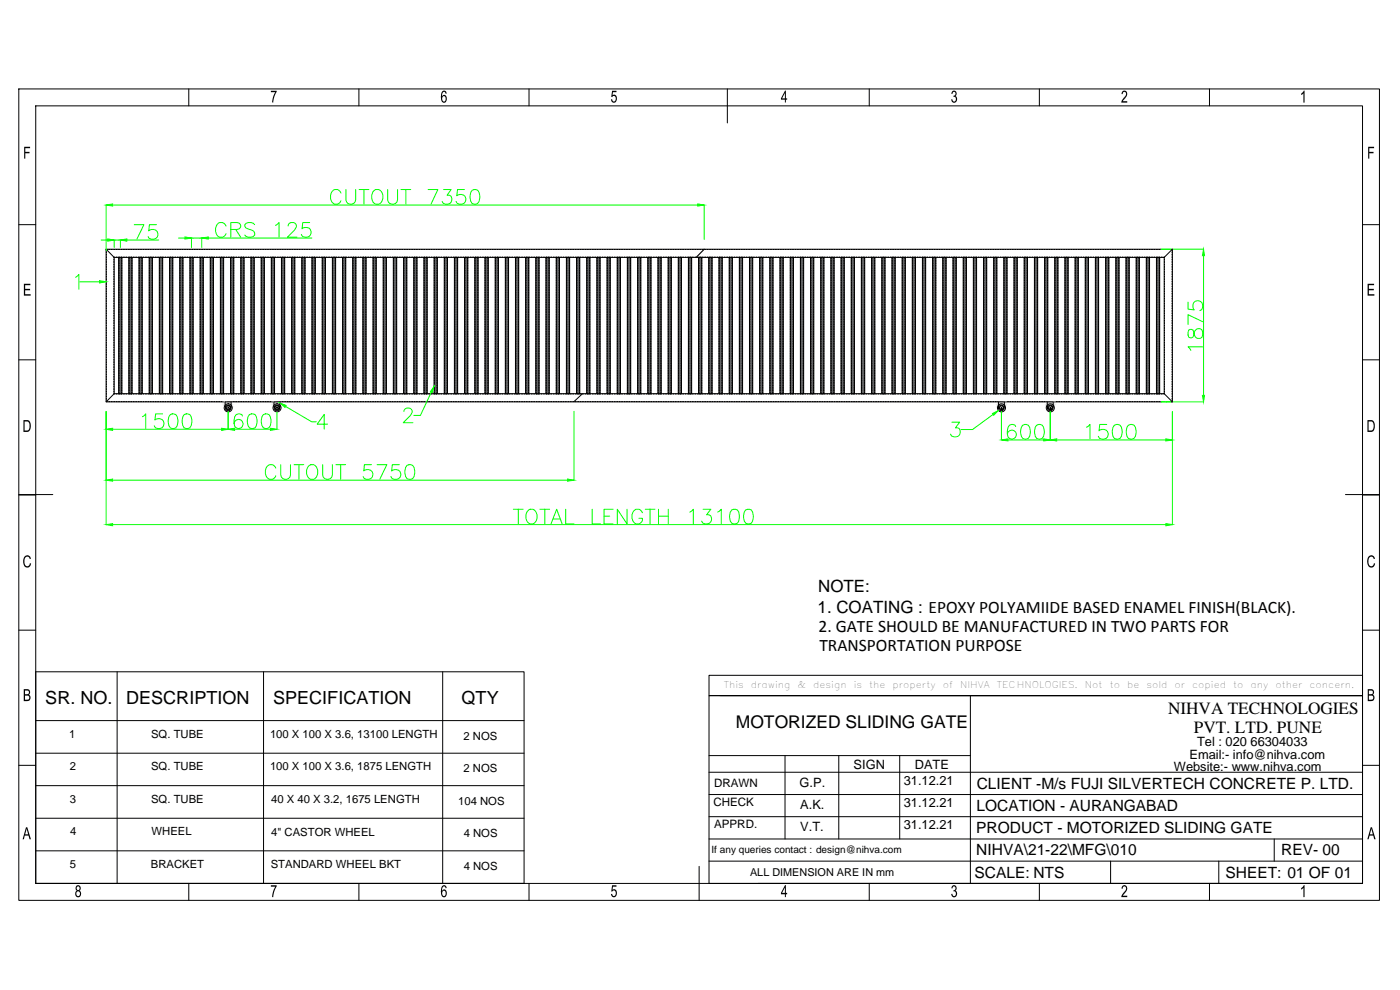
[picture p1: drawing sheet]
<svg xmlns="http://www.w3.org/2000/svg" width="420mm" height="297mm" viewBox="0 0 420 297" stroke-linecap="round" stroke-linejoin="round" font-family="sans-serif">
<defs><g id="words">
<g font-size="5.4">
<text x="13.6" y="211.1">SR. NO.</text>
<text x="37.9" y="211.1">DESCRIPTION</text>
<text x="82" y="211.1">SPECIFICATION</text>
<text x="138.5" y="211.1">QTY</text>
</g>
<g font-size="5.2">
<text x="245.7" y="189.8">2. GATE SHOULD BE MANUFACTURED IN TWO PARTS FOR</text>
<text x="245.9" y="195.5">TRANSPORTATION PURPOSE</text>
<text x="350.5" y="214.1">NIHVA TECHNOLOGIES</text>
<text x="220.8" y="218.5">MOTORIZED SLIDING GATE</text>
<text x="358.3" y="219.9">PVT. LTD. PUNE</text>
</g>
<g font-size="5.1">
<text x="245.5" y="177.7">NOTE:</text>
<text x="245.4" y="183.9">1. COATING : EPOXY POLYAMIIDE BASED ENAMEL FINISH(BLACK).</text>
</g>
<g font-size="4.7">
<text x="293.1" y="236.7">CLIENT -M/s FUJI SILVERTECH CONCRETE P. LTD.</text>
<text x="293" y="243.3">LOCATION - AURANGABAD</text>
<text x="293" y="250">PRODUCT - MOTORIZED SLIDING GATE</text>
<text x="293" y="256.7">NIHVA\21-22\MFG\010</text>
<text x="384.5" y="256.6">REV- 00</text>
<text x="292.5" y="263.3">SCALE: NTS</text>
<text x="367.8" y="263.3">SHEET: 01 OF 01</text>
</g>
<g font-size="3.9">
<text x="357" y="227.7">Email:- info@nihva.com</text>
<text x="359.3" y="223.8">Tel : 020 66304033</text>
<text x="256.2" y="230.7">SIGN</text>
<text x="274.5" y="230.7">DATE</text>
<text x="352.3" y="231.3">Website:- www.nihva.com</text>
<text x="240" y="236">G.P.</text>
<text x="271.2" y="235.5">31.12.21</text>
<text x="240.2" y="242.6">A.K.</text>
<text x="271.2" y="242.2">31.12.21</text>
<text x="240.2" y="249.3">V.T.</text>
<text x="271.2" y="248.8">31.12.21</text>
</g>
<g font-size="3.5">
<text x="214.3" y="236">DRAWN</text>
<text x="214.1" y="241.9">CHECK</text>
<text x="214.3" y="248.6">APPRD.</text>
</g>
<g font-size="3.4">
<text x="20.7" y="221.3">1</text>
<text x="45.4" y="221.4">SQ. TUBE</text>
<text x="81" y="221.4">100 X 100 X 3.6, 13100 LENGTH</text>
<text x="139.1" y="221.9">2 NOS</text>
<text x="21" y="231.1">2</text>
<text x="45.4" y="231.2">SQ. TUBE</text>
<text x="81" y="231.2">100 X 100 X 3.6, 1875 LENGTH</text>
<text x="139.1" y="231.7">2 NOS</text>
<text x="20.9" y="240.9">3</text>
<text x="45.4" y="240.9">SQ. TUBE</text>
<text x="81.4" y="240.9">40 X 40 X 3.2, 1675 LENGTH</text>
<text x="137.5" y="241.5">104 NOS</text>
<text x="21.1" y="250.7">4</text>
<text x="45.5" y="250.7">WHEEL</text>
<text x="81.4" y="250.7">4&quot; CASTOR WHEEL</text>
<text x="139.2" y="251.3">4 NOS</text>
<text x="20.9" y="260.4">5</text>
<text x="45.3" y="260.4">BRACKET</text>
<text x="81.3" y="260.4">STANDARD WHEEL BKT</text>
<text x="139.2" y="261">4 NOS</text>
</g>
<text font-size="3.3" x="225.1" y="262.9">ALL DIMENSION ARE IN mm</text>
<text font-size="3" x="213.5" y="256">If any queries contact : design@nihva.com</text>
<g font-size="2.8">
<text x="217.2" y="206.4">This</text>
<text x="225.3" y="206.4">drawing</text>
<text x="239.4" y="206.4">&amp;</text>
<text x="244.1" y="206.4">design</text>
<text x="256.2" y="206.4">is</text>
<text x="260.8" y="206.4">the</text>
<text x="267.9" y="206.4">property</text>
<text x="282.9" y="206.4">of</text>
<text x="288.2" y="206.4">NIHVA</text>
<text x="299.2" y="206.4">TECHNOLOGIES.</text>
<text x="325.6" y="206.4">Not</text>
<text x="333" y="206.4">to</text>
<text x="338.3" y="206.4">be</text>
<text x="344.1" y="206.4">sold</text>
<text x="352.5" y="206.4">or</text>
<text x="357.8" y="206.4">copied</text>
<text x="370.1" y="206.4">to</text>
<text x="375.3" y="206.4">any</text>
<text x="382.8" y="206.4">other</text>
<text x="393" y="206.4">concern.</text>
</g>
</g></defs>
<!-- layer: 0 -->
<g fill="none" stroke="#000" stroke-width=".3">
<path d="M5.6 26.7h408.4v243.4h-408.4zM10.7 31.8h398.2v233.3h-398.2zM56.7 26.7v5.1M107.7 26.7v5.1M158.8 26.7v5.1M218.3 26.7v10.2M260.9 26.7v5.1M311.9 26.7v5.1M363 26.7v5.1M5.6 67.4h5.1M31.8 74.8h320v45.8h-320zM31.8 74.8l2.5 2.4"/>
<path d="M31.9 75.5v.3M31.9 76.3v.3M31.9 77v.3M31.9 77.7v.3M31.9 78.5v.3M31.9 79.2v.3M31.9 79.9v.3M32.2 74.9h-.3v.2M32.7 74.9h.2M33.4 74.9h.3M34.1 74.9h.3M34.2 77.7v.3"/>
<path d="M34.2 78.5v.3M34.2 79.2v.3M34.2 79.9v.3M34.3 77.2h315.1v40.9h-315.1zM34.4 77.1l-.2 .2M34.9 74.9h.3M34.9 77.1h.3M35.6 74.9h.3M35.6 77.1h.3M35.6 77.2h1v40.9h-1zM35.7 78.1v.3M35.7 78.8v.3"/>
<path d="M35.7 79.6v.3M35.9 77.2h-.2v.5M36.3 74.9h.3M36.3 77.1h.3M36.3 77.2h.2v.5M36.5 78.1v.3M36.5 78.8v.3M36.5 79.6v.3M37.1 74.9h.3M37.1 77.1h.3M37.8 74.9h.3M37.8 77.1h.3"/>
<path d="M38.5 74.9h.3M38.5 77.1h.3M38.7 77.2h.9v40.9h-.9zM38.7 78.1v.3M38.7 78.8v.3M38.7 79.6v.3M38.9 77.2h-.2v.5M39.3 74.9h.3M39.3 77.1h.3M39.4 77.2h.2v.5M39.6 78.1v.3M39.6 78.8v.3"/>
<path d="M39.6 79.6v.3M40 74.9h.3M40 77.1h.3M40.7 74.9h.3M40.7 77.1h.3M41.5 74.9h.3M41.5 77.1h.3M41.7 77.2h1v40.9h-1zM41.8 78.1v.3M41.8 78.8v.3M41.8 79.6v.3M42 77.2h-.2v.5"/>
<path d="M42.2 74.9h.3M42.2 77.1h.3M42.4 77.2h.2v.5M42.6 78.1v.3M42.6 78.8v.3M42.6 79.6v.3M42.9 74.9h.3M42.9 77.1h.3M43.7 74.9h.3M43.7 77.1h.3M44.4 74.9h.3M44.4 77.1h.3"/>
<path d="M44.8 77.2h.9v40.9h-.9zM44.8 78.1v.3M44.8 78.8v.3M44.8 79.6v.3M45.1 77.2h-.3v.5M45.1 74.9h.3M45.1 77.1h.3M45.5 77.2h.2v.5M45.7 78.1v.3M45.7 78.8v.3M45.7 79.6v.3M45.9 74.9h.3"/>
<path d="M45.9 77.1h.3M46.6 74.9h.3M46.6 77.1h.3M47.3 74.9h.3M47.3 77.1h.3M47.8 77.2h1v40.9h-1zM47.9 78.1v.3M47.9 78.8v.3M47.9 79.6v.3M48.1 74.9h.3M48.1 77.1h.3M48.1 77.2h-.2v.5"/>
<path d="M48.5 77.2h.2v.5M48.7 78.1v.3M48.7 78.8v.3M48.7 79.6v.3M48.8 74.9h.3M48.8 77.1h.3M49.5 74.9h.3M49.5 77.1h.3M50.3 74.9h.3M50.3 77.1h.3M50.9 77.2h1v40.9h-1zM50.9 78.1v.3"/>
<path d="M50.9 78.8v.3M50.9 79.6v.3M51 74.9h.3M51 77.1h.3M51.2 77.2h-.3v.5M51.6 77.2h.2v.5M51.7 74.9h.3M51.7 77.1h.3M51.8 78.1v.3M51.8 78.8v.3M51.8 79.6v.3M52.5 74.9h.2"/>
<path d="M52.5 77.1h.2M53.2 74.9h.3M53.2 77.1h.3M53.9 74.9h.3M53.9 77.1h.3M53.9 77.2h1v40.9h-1zM54 78.1v.3M54 78.8v.3M54 79.6v.3M54.2 77.2h-.2v.5M54.6 74.9h.3M54.6 77.1h.3"/>
<path d="M54.6 77.2h.2v.5M54.8 78.1v.3M54.8 78.8v.3M54.8 79.6v.3M55.4 74.9h.3M55.4 77.1h.3M56.1 74.9h.3M56.1 77.1h.3M56.8 74.9h.3M56.8 77.1h.3M57 77.2h1v40.9h-1zM57.1 78.1v.3"/>
<path d="M57.1 78.8v.3M57.1 79.6v.3M57.2 77.2h-.1v.5M57.6 74.9h.3M57.6 77.1h.3M57.7 77.2h.2v.5M57.9 78.1v.3M57.9 78.8v.3M57.9 79.6v.3M58.3 74.9h.3M58.3 77.1h.3M59 74.9h.3"/>
<path d="M59 77.1h.3M59.8 74.9h.3M59.8 77.1h.3M60 77.2h1v40.9h-1zM60.1 78.1v.3M60.1 78.8v.3M60.1 79.6v.3M60.3 77.2h-.2v.5M60.5 74.9h.3M60.5 77.1h.3M60.8 77.2h.1v.5M60.9 78.1v.3"/>
<path d="M60.9 78.8v.3M60.9 79.6v.3M61.2 74.9h.3M61.2 77.1h.3M62 74.9h.3M62 77.1h.3M62.7 74.9h.3M62.7 77.1h.3M63.1 77.2h1v40.9h-1zM63.2 78.1v.3M63.2 78.8v.3M63.2 79.6v.3"/>
<path d="M63.3 77.2h-.1v.5M63.4 74.9h.3M63.4 77.1h.3M63.8 77.2h.2v.5M64 78.1v.3M64 78.8v.3M64 79.6v.3M64.2 74.9h.2M64.2 77.1h.2M64.9 74.9h.3M64.9 77.1h.3M65.6 74.9h.3"/>
<path d="M65.6 77.1h.3M66.1 77.2h1v40.9h-1zM66.2 78.1v.3M66.2 78.8v.3M66.2 79.6v.3M66.4 74.9h.2M66.4 77.1h.2M66.4 77.2h-.2v.5M66.9 77.2h.1v.5M67 78.1v.3M67 78.8v.3M67 79.6v.3"/>
<path d="M67.1 74.9h.3M67.1 77.1h.3M67.8 74.9h.3M67.8 77.1h.3M68.6 74.9h.2M68.6 77.1h.2M69.2 77.2h1v40.9h-1zM69.3 78.1v.3M69.3 78.8v.3M69.3 79.6v.3M69.3 74.9h.3M69.3 77.1h.3"/>
<path d="M69.5 77.2h-.2v.5M69.9 77.2h.2v.5M70 74.9h.3M70 77.1h.3M70.1 78.1v.3M70.1 78.8v.3M70.1 79.6v.3M70.8 74.9h.2M70.8 77.1h.2M71.5 74.9h.3M71.5 77.1h.3M72.2 74.9h.3"/>
<path d="M72.2 77.1h.3M72.3 77.2h1v40.9h-1zM72.3 78.1v.3M72.3 78.8v.3M72.3 79.6v.3M72.5 77.2h-.2v.5M73 74.9h.3M73 77.1h.3M73 77.2h.2v.5M73.2 78.1v.3M73.2 78.8v.3M73.2 79.6v.3"/>
<path d="M73.7 74.9h.3M73.7 77.1h.3M74.4 74.9h.3M74.4 77.1h.3M75.2 74.9h.3M75.2 77.1h.3M75.3 77.2h1v40.9h-1zM75.4 78.1v.3M75.4 78.8v.3M75.4 79.6v.3M75.6 77.2h-.2v.5M75.9 74.9h.3"/>
<path d="M75.9 77.1h.3M76 77.2h.2v.5M76.2 78.1v.3M76.2 78.8v.3M76.2 79.6v.3M76.6 74.9h.3M76.6 77.1h.3M77.4 74.9h.3M77.4 77.1h.3M78.1 74.9h.3M78.1 77.1h.3M78.4 77.2h.9v40.9h-.9z"/>
<path d="M78.5 78.1v.3M78.5 78.8v.3M78.5 79.6v.3M78.6 77.2h-.1v.5M78.8 74.9h.3M78.8 77.1h.3M79.1 77.2h.2v.5M79.3 78.1v.3M79.3 78.8v.3M79.3 79.6v.3M79.6 74.9h.3M79.6 77.1h.3"/>
<path d="M80.3 74.9h.3M80.3 77.1h.3M81 74.9h.3M81 77.1h.3M81.4 77.2h1v40.9h-1zM81.5 78.1v.3M81.5 78.8v.3M81.5 79.6v.3M81.7 77.2h-.2v.5M81.8 74.9h.3M81.8 77.1h.3M82.1 77.2h.2v.5"/>
<path d="M82.3 78.1v.3M82.3 78.8v.3M82.3 79.6v.3M82.5 74.9h.3M82.5 77.1h.3M83.2 74.9h.3M83.2 77.1h.3M84 74.9h.3M84 77.1h.3M84.5 77.2h.9v40.9h-.9zM84.6 78.1v.3M84.6 78.8v.3"/>
<path d="M84.6 79.6v.3M84.7 74.9h.3M84.7 77.1h.3M84.7 77.2h-.1v.5M85.2 77.2h.2v.5M85.4 78.1v.3M85.4 78.8v.3M85.4 79.6v.3M85.4 74.9h.3M85.4 77.1h.3M86.2 74.9h.3M86.2 77.1h.3"/>
<path d="M86.9 74.9h.3M86.9 77.1h.3M87.5 77.2h1v40.9h-1zM87.6 74.9h.3M87.6 77.1h.3M87.6 78.1v.3M87.6 78.8v.3M87.6 79.6v.3M87.8 77.2h-.2v.5M88.2 77.2h.2v.5M88.4 74.9h.3M88.4 77.1h.3"/>
<path d="M88.4 78.1v.3M88.4 78.8v.3M88.4 79.6v.3M89.1 74.9h.3M89.1 77.1h.3M89.8 74.9h.3M89.8 77.1h.3M90.6 77.2h.9v40.9h-.9zM90.6 74.9h.3M90.6 77.1h.3M90.6 78.1v.3M90.6 78.8v.3"/>
<path d="M90.6 79.6v.3M90.9 77.2h-.3v.5M91.3 74.9h.3M91.3 77.1h.3M91.3 77.2h.2v.5M91.5 78.1v.3M91.5 78.8v.3M91.5 79.6v.3M92 74.9h.3M92 77.1h.3M92.8 74.9h.3M92.8 77.1h.3"/>
<path d="M93.5 74.9h.3M93.5 77.1h.3M93.6 77.2h1v40.9h-1zM93.7 78.1v.3M93.7 78.8v.3M93.7 79.6v.3M93.9 77.2h-.2v.5M94.2 74.9h.3M94.2 77.1h.3M94.3 77.2h.2v.5M94.5 78.1v.3M94.5 78.8v.3"/>
<path d="M94.5 79.6v.3M95 74.9h.3M95 77.1h.3M95.7 74.9h.3M95.7 77.1h.3M96.4 74.9h.3M96.4 77.1h.3M96.7 77.2h1v40.9h-1zM96.7 78.1v.3M96.7 78.8v.3M96.7 79.6v.3M97 77.2h-.3v.5"/>
<path d="M97.2 74.9h.2M97.2 77.1h.2M97.4 77.2h.2v.5M97.6 78.1v.3M97.6 78.8v.3M97.6 79.6v.3M97.9 74.9h.3M97.9 77.1h.3M98.6 74.9h.3M98.6 77.1h.3M99.3 74.9h.3M99.3 77.1h.3"/>
<path d="M99.8 77.2h.9v40.9h-.9zM99.8 78.1v.3M99.8 78.8v.3M99.8 79.6v.3M100 77.2h-.2v.5M100.1 74.9h.3M100.1 77.1h.3M100.4 77.2h.2v.5M100.6 78.1v.3M100.6 78.8v.3M100.6 79.6v.3M100.8 74.9h.3"/>
<path d="M100.8 77.1h.3M101.5 74.9h.3M101.5 77.1h.3M102.3 74.9h.3M102.3 77.1h.3M102.8 77.2h1v40.9h-1zM102.9 78.1v.3M102.9 78.8v.3M102.9 79.6v.3M103 74.9h.3M103 77.1h.3M103.1 77.2h-.2v.5"/>
<path d="M103.5 77.2h.2v.5M103.7 78.1v.3M103.7 78.8v.3M103.7 79.6v.3M103.7 74.9h.3M103.7 77.1h.3M104.5 74.9h.3M104.5 77.1h.3M105.2 74.9h.3M105.2 77.1h.3M105.8 77.2h1v40.9h-1zM105.9 74.9h.3"/>
<path d="M105.9 77.1h.3M105.9 78.1v.3M105.9 78.8v.3M105.9 79.6v.3M106.1 77.2h-.2v.5M106.6 77.2h.1v.5M106.7 74.9h.2M106.7 77.1h.2M106.7 78.1v.3M106.7 78.8v.3M106.7 79.6v.3M107.4 74.9h.3"/>
<path d="M107.4 77.1h.3M108.1 74.9h.3M108.1 77.1h.3M108.9 74.9h.2M108.9 77.1h.2M108.9 77.2h1v40.9h-1zM109 78.1v.3M109 78.8v.3M109 79.6v.3M109.1 77.2h-.1v.5M109.6 74.9h.3M109.6 77.1h.3"/>
<path d="M109.6 77.2h.2v.5M109.8 78.1v.3M109.8 78.8v.3M109.8 79.6v.3M110.3 74.9h.3M110.3 77.1h.3M111.1 74.9h.3M111.1 77.1h.3M111.8 74.9h.3M111.8 77.1h.3M111.9 77.2h1v40.9h-1zM112 78.1v.3"/>
<path d="M112 78.8v.3M112 79.6v.3M112.2 77.2h-.2v.5M112.5 74.9h.3M112.5 77.1h.3M112.7 77.2h.1v.5M112.8 78.1v.3M112.8 78.8v.3M112.8 79.6v.3M113.3 74.9h.3M113.3 77.1h.3M114 74.9h.3"/>
<path d="M114 77.1h.3M114.7 74.9h.3M114.7 77.1h.3M115 77.2h1v40.9h-1zM115.1 78.1v.3M115.1 78.8v.3M115.1 79.6v.3M115.3 77.2h-.2v.5M115.5 74.9h.3M115.5 77.1h.3M115.7 77.2h.2v.5M115.9 78.1v.3"/>
<path d="M115.9 78.8v.3M115.9 79.6v.3M116.2 74.9h.3M116.2 77.1h.3M116.9 74.9h.3M116.9 77.1h.3M117.7 74.9h.3M117.7 77.1h.3M118 77.2h1.1v40.9h-1.1zM118.1 78.1v.3M118.1 78.8v.3M118.1 79.6v.3"/>
<path d="M118.3 77.2h-.2v.5M118.4 74.9h.3M118.4 77.1h.3M118.8 77.2h.2v.5M119 78.1v.3M119 78.8v.3M119 79.6v.3M119.1 74.9h.3M119.1 77.1h.3M119.9 74.9h.3M119.9 77.1h.3M120.6 74.9h.3"/>
<path d="M120.6 77.1h.3M121.1 77.2h1v40.9h-1zM121.2 78.1v.3M121.2 78.8v.3M121.2 79.6v.3M121.3 74.9h.3M121.3 77.1h.3M121.4 77.2h-.2v.5M121.8 77.2h.2v.5M122 78.1v.3M122 78.8v.3M122 79.6v.3"/>
<path d="M122.1 74.9h.3M122.1 77.1h.3M122.8 74.9h.3M122.8 77.1h.3M123.5 74.9h.3M123.5 77.1h.3M124.2 77.2h1v40.9h-1zM124.3 74.9h.3M124.3 77.1h.3M124.3 78.1v.3M124.3 78.8v.3M124.3 79.6v.3"/>
<path d="M124.4 77.2h-.1v.5M124.9 77.2h.2v.5M125 74.9h.3M125 77.1h.3M125.1 78.1v.3M125.1 78.8v.3M125.1 79.6v.3M125.7 74.9h.3M125.7 77.1h.3M126.5 74.9h.3M126.5 77.1h.3M127.2 74.9h.3"/>
<path d="M127.2 77.1h.3M127.2 77.2h1v40.9h-1zM127.3 78.1v.3M127.3 78.8v.3M127.3 79.6v.3M127.5 77.2h-.2v.5M127.9 74.9h.3M127.9 77.1h.3M127.9 77.2h.2v.5M128.1 78.1v.3M128.1 78.8v.3M128.1 79.6v.3"/>
<path d="M128.7 74.9h.3M128.7 77.1h.3M129.4 74.9h.3M129.4 77.1h.3M130.1 74.9h.3M130.1 77.1h.3M130.3 77.2h.9v40.9h-.9zM130.4 78.1v.3M130.4 78.8v.3M130.4 79.6v.3M130.5 77.2h-.1v.5M130.9 74.9h.3"/>
<path d="M130.9 77.1h.3M131 77.2h.2v.5M131.2 78.1v.3M131.2 78.8v.3M131.2 79.6v.3M131.6 74.9h.3M131.6 77.1h.3M132.3 74.9h.3M132.3 77.1h.3M133.1 74.9h.3M133.1 77.1h.3M133.3 77.2h1v40.9h-1z"/>
<path d="M133.4 78.1v.3M133.4 78.8v.3M133.4 79.6v.3M133.6 77.2h-.2v.5M133.8 74.9h.3M133.8 77.1h.3M134 77.2h.2v.5M134.2 78.1v.3M134.2 78.8v.3M134.2 79.6v.3M134.5 74.9h.3M134.5 77.1h.3"/>
<path d="M135.3 74.9h.3M135.3 77.1h.3M136 74.9h.3M136 77.1h.3M136.4 77.2h.9v40.9h-.9zM136.5 78.1v.3M136.5 78.8v.3M136.5 79.6v.3M136.7 77.2h-.2v.5M136.7 74.9h.3M136.7 77.1h.3M137.1 77.2h.2v.5"/>
<path d="M137.3 78.1v.3M137.3 78.8v.3M137.3 79.6v.3M137.5 74.9h.3M137.5 77.1h.3M138.2 74.9h.3M138.2 77.1h.3M138.9 74.9h.3M138.9 77.1h.3M139.4 77.2h1v40.9h-1zM139.5 78.1v.3M139.5 78.8v.3"/>
<path d="M139.5 79.6v.3M139.7 74.9h.2M139.7 77.1h.2M139.7 77.2h-.2v.5M140.1 77.2h.2v.5M140.3 78.1v.3M140.3 78.8v.3M140.3 79.6v.3M140.4 74.9h.3M140.4 77.1h.3M141.1 74.9h.3M141.1 77.1h.3"/>
<path d="M141.8 74.9h.3M141.8 77.1h.3M142.5 77.2h1v40.9h-1zM142.6 78.1v.3M142.6 78.8v.3M142.6 79.6v.3M142.6 74.9h.3M142.6 77.1h.3M142.8 77.2h-.2v.5M143.2 77.2h.2v.5M143.3 74.9h.3M143.3 77.1h.3"/>
<path d="M143.4 78.1v.3M143.4 78.8v.3M143.4 79.6v.3M144 74.9h.3M144 77.1h.3M144.8 74.9h.3M144.8 77.1h.3M145.5 74.9h.3M145.5 77.1h.3M145.6 77.2h.9v40.9h-.9zM145.6 78.1v.3M145.6 78.8v.3"/>
<path d="M145.6 79.6v.3M145.8 77.2h-.2v.5M146.2 74.9h.3M146.2 77.1h.3M146.2 77.2h.2v.5M146.4 78.1v.3M146.4 78.8v.3M146.4 79.6v.3M147 74.9h.3M147 77.1h.3M147.7 74.9h.3M147.7 77.1h.3"/>
<path d="M148.4 74.9h.3M148.4 77.1h.3M148.6 77.2h1v40.9h-1zM148.7 78.1v.3M148.7 78.8v.3M148.7 79.6v.3M148.9 77.2h-.2v.5M149.2 74.9h.3M149.2 77.1h.3M149.3 77.2h.2v.5M149.5 78.1v.3M149.5 78.8v.3"/>
<path d="M149.5 79.6v.3M149.9 74.9h.3M149.9 77.1h.3M150.6 74.9h.3M150.6 77.1h.3M151.4 74.9h.3M151.4 77.1h.3M151.7 77.2h.9v40.9h-.9zM151.7 78.1v.3M151.7 78.8v.3M151.7 79.6v.3M151.9 77.2h-.2v.5"/>
<path d="M152.1 74.9h.3M152.1 77.1h.3M152.4 77.2h.1v.5M152.5 78.1v.3M152.5 78.8v.3M152.5 79.6v.3M152.8 74.9h.3M152.8 77.1h.3M153.6 74.9h.3M153.6 77.1h.3M154.3 74.9h.3M154.3 77.1h.3"/>
<path d="M154.7 77.2h1v40.9h-1zM154.8 78.1v.3M154.8 78.8v.3M154.8 79.6v.3M155 77.2h-.2v.5M155 74.9h.3M155 77.1h.3M155.4 77.2h.2v.5M155.6 78.1v.3M155.6 78.8v.3M155.6 79.6v.3M155.8 74.9h.3"/>
<path d="M155.8 77.1h.3M156.5 74.9h.3M156.5 77.1h.3M157.2 74.9h.3M157.2 77.1h.3M157.7 77.2h1v40.9h-1zM157.8 78.1v.3M157.8 78.8v.3M157.8 79.6v.3M158 74.9h.3M158 77.1h.3M158 77.2h-.2v.5"/>
<path d="M158.5 77.2h.1v.5M158.6 78.1v.3M158.6 78.8v.3M158.6 79.6v.3M158.7 74.9h.3M158.7 77.1h.3M159.4 74.9h.3M159.4 77.1h.3M160.2 74.9h.3M160.2 77.1h.3M160.8 77.2h1v40.9h-1zM160.9 78.1v.3"/>
<path d="M160.9 78.8v.3M160.9 79.6v.3M160.9 74.9h.3M160.9 77.1h.3M161.1 77.2h-.2v.5M161.5 77.2h.2v.5M161.6 74.9h.3M161.6 77.1h.3M161.7 78.1v.3M161.7 78.8v.3M161.7 79.6v.3M162.4 74.9h.3"/>
<path d="M162.4 77.1h.3M163.1 74.9h.3M163.1 77.1h.3M163.8 77.2h1v40.9h-1zM163.8 74.9h.3M163.8 77.1h.3M163.9 78.1v.3M163.9 78.8v.3M163.9 79.6v.3M164.1 77.2h-.2v.5M164.6 74.9h.3M164.6 77.1h.3"/>
<path d="M164.6 77.2h.2v.5M164.8 78.1v.3M164.8 78.8v.3M164.8 79.6v.3M165.3 74.9h.3M165.3 77.1h.3M166 74.9h.3M166 77.1h.3M166.8 74.9h.3M166.8 77.1h.3M166.9 77.2h1v40.9h-1zM167 78.1v.3"/>
<path d="M167 78.8v.3M167 79.6v.3M167.2 77.2h-.2v.5M167.5 74.9h.3M167.5 77.1h.3M167.6 77.2h.2v.5M167.8 78.1v.3M167.8 78.8v.3M167.8 79.6v.3M168.2 74.9h.3M168.2 77.1h.3M169 74.9h.3"/>
<path d="M169 77.1h.3M169.7 74.9h.3M169.7 77.1h.3M170 77.2h1v40.9h-1zM170.1 78.1v.3M170.1 78.8v.3M170.1 79.6v.3M170.2 77.2h-.1v.5M170.4 74.9h.3M170.4 77.1h.3M170.7 77.2h.2v.5M170.9 78.1v.3"/>
<path d="M170.9 78.8v.3M170.9 79.6v.3M171.2 74.9h.3M171.2 77.1h.3M171.9 74.9h.3M171.9 77.1h.3M172.6 74.9h.3M172.6 77.1h.3M173 77.2h1v40.9h-1zM173.1 78.1v.3M173.1 78.8v.3M173.1 79.6v.3"/>
<path d="M173.3 77.2h-.2v.5M173.4 74.9h.3M173.4 77.1h.3M173.8 77.2h.1v.5M173.9 78.1v.3M173.9 78.8v.3M173.9 79.6v.3M174.1 74.9h.3M174.1 77.1h.3M174.8 74.9h.3M174.8 77.1h.3M175.6 74.9h.3"/>
<path d="M175.6 77.1h.3M176.1 77.2h1v40.9h-1zM176.2 78.1v.3M176.2 78.8v.3M176.2 79.6v.3M176.3 74.9h.3M176.3 77.1h.3M176.3 77.2h-.1v.5M176.8 77.2h.2v.5M177 78.1v.3M177 78.8v.3M177 79.6v.3"/>
<path d="M177 74.9h.3M177 77.1h.3M177.8 74.9h.3M177.8 77.1h.3M178.5 74.9h.3M178.5 77.1h.3M179.1 77.2h1v40.9h-1zM179.2 74.9h.3M179.2 77.1h.3M179.2 78.1v.3M179.2 78.8v.3M179.2 79.6v.3"/>
<path d="M179.4 77.2h-.2v.5M179.8 77.2h.2v.5M180 74.9h.3M180 77.1h.3M180 78.1v.3M180 78.8v.3M180 79.6v.3M180.7 74.9h.3M180.7 77.1h.3M181.4 74.9h.3M181.4 77.1h.3M182.2 77.2h.9v40.9h-.9z"/>
<path d="M182.2 74.9h.3M182.2 77.1h.3M182.3 78.1v.3M182.3 78.8v.3M182.3 79.6v.3M182.5 77.2h-.2v.5M182.9 74.9h.3M182.9 77.1h.3M182.9 77.2h.2v.5M183.1 78.1v.3M183.1 78.8v.3M183.1 79.6v.3"/>
<path d="M183.6 74.9h.3M183.6 77.1h.3M184.4 74.9h.2M184.4 77.1h.2M185.1 74.9h.3M185.1 77.1h.3M185.2 77.2h1v40.9h-1zM185.3 78.1v.3M185.3 78.8v.3M185.3 79.6v.3M185.5 77.2h-.2v.5M185.8 74.9h.3"/>
<path d="M185.8 77.1h.3M185.9 77.2h.3v.5M186.2 78.1v.3M186.2 78.8v.3M186.2 79.6v.3M186.5 74.9h.3M186.5 77.1h.3M187.3 74.9h.3M187.3 77.1h.3M188 74.9h.3M188 77.1h.3M188.3 77.2h1v40.9h-1z"/>
<path d="M188.4 78.1v.3M188.4 78.8v.3M188.4 79.6v.3M188.6 77.2h-.2v.5M188.7 74.9h.3M188.7 77.1h.3M189 77.2h.2v.5M189.2 78.1v.3M189.2 78.8v.3M189.2 79.6v.3M189.5 74.9h.3M189.5 77.1h.3"/>
<path d="M190.2 74.9h.3M190.2 77.1h.3M190.9 74.9h.3M190.9 77.1h.3M191.4 77.2h.9v40.9h-.9zM191.4 78.1v.3M191.4 78.8v.3M191.4 79.6v.3M191.6 77.2h-.2v.5M191.7 74.9h.3M191.7 77.1h.3M192 77.2h.2v.5"/>
<path d="M192.2 78.1v.3M192.2 78.8v.3M192.2 79.6v.3M192.4 74.9h.3M192.4 77.1h.3M193.1 74.9h.3M193.1 77.1h.3M193.9 74.9h.3M193.9 77.1h.3M194.4 77.2h1v40.9h-1zM194.5 78.1v.3M194.5 78.8v.3"/>
<path d="M194.5 79.6v.3M194.6 74.9h.3M194.6 77.1h.3M194.7 77.2h-.2v.5M195.1 77.2h.2v.5M195.3 78.1v.3M195.3 78.8v.3M195.3 79.6v.3M195.3 74.9h.3M195.3 77.1h.3M196.1 74.9h.3M196.1 77.1h.3"/>
<path d="M196.8 74.9h.3M196.8 77.1h.3M197.5 77.2h.9v40.9h-.9zM197.5 74.9h.3M197.5 77.1h.3M197.5 78.1v.3M197.5 78.8v.3M197.5 79.6v.3M197.7 77.2h-.2v.5M198.2 77.2h.1v.5M198.3 74.9h.3M198.3 77.1h.3"/>
<path d="M198.3 78.1v.3M198.3 78.8v.3M198.3 79.6v.3M199 74.9h.3M199 77.1h.3M199.7 74.9h.3M199.7 77.1h.3M200.5 74.9h.3M200.5 77.1h.3M200.5 77.2h1v40.9h-1zM200.6 78.1v.3M200.6 78.8v.3"/>
<path d="M200.6 79.6v.3M200.8 77.2h-.2v.5M201.2 74.9h.3M201.2 77.1h.3M201.2 77.2h.2v.5M201.4 78.1v.3M201.4 78.8v.3M201.4 79.6v.3M201.9 74.9h.3M201.9 77.1h.3M202.7 74.9h.3M202.7 77.1h.3"/>
<path d="M203.4 74.9h.3M203.4 77.1h.3M203.6 77.2h.9v40.9h-.9zM203.6 78.1v.3M203.6 78.8v.3M203.6 79.6v.3M203.8 77.2h-.2v.5M204.1 74.9h.3M204.1 77.1h.3M204.3 77.2h.1v.5M204.4 78.1v.3M204.4 78.8v.3"/>
<path d="M204.4 79.6v.3M204.9 74.9h.3M204.9 77.1h.3M205.6 74.9h.3M205.6 77.1h.3M206.3 74.9h.3M206.3 77.1h.3M206.6 77.2h1v40.9h-1zM206.7 78.1v.3M206.7 78.8v.3M206.7 79.6v.3M206.9 77.2h-.2v.5"/>
<path d="M207.1 74.9h.3M207.1 77.1h.3M207.3 77.2h.2v.5M207.5 78.1v.3M207.5 78.8v.3M207.5 79.6v.3M207.8 74.9h.3M207.8 77.1h.3M208.5 74.9h.3M208.5 77.1h.3M209.3 74.9h.3M209.3 77.1h.3"/>
<path d="M209.6 77.2h1v40.9h-1zM209.7 78.1v.3M209.7 78.8v.3M209.7 79.6v.3M209.9 77.2h-.2v.5M210 74.9h.3M210 77.1h.3M210.4 77.2h.2v.5M210.6 78.1v.3M210.6 78.8v.3M210.6 79.6v.3M210.7 74.9h.3"/>
<path d="M210.7 77.1h.3M211.5 74.9h.3M211.5 77.1h.3M212.2 74.9h.3M212.2 77.1h.3M212.7 77.2h1v40.9h-1zM212.8 78.1v.3M212.8 78.8v.3M212.8 79.6v.3M213 74.9h.2M213 77.1h.2M213 77.2h-.2v.5"/>
<path d="M213.4 77.2h.2v.5M213.6 78.1v.3M213.6 78.8v.3M213.6 79.6v.3M213.7 74.9h.3M213.7 77.1h.3M214.4 74.9h.3M214.4 77.1h.3M215.2 74.9h.2M215.2 77.1h.2M215.8 77.2h1v40.9h-1zM215.8 78.1v.3"/>
<path d="M215.8 78.8v.3M215.8 79.6v.3M215.9 74.9h.3M215.9 77.1h.3M216 77.2h-.2v.5M216.5 77.2h.2v.5M216.6 74.9h.3M216.6 77.1h.3M216.7 78.1v.3M216.7 78.8v.3M216.7 79.6v.3M217.4 74.9h.2"/>
<path d="M217.4 77.1h.2M218.1 74.9h.3M218.1 77.1h.3M218.8 74.9h.3M218.8 77.1h.3M218.8 77.2h1v40.9h-1zM218.9 78.1v.3M218.9 78.8v.3M218.9 79.6v.3M219.1 77.2h-.2v.5M219.5 74.9h.3M219.5 77.1h.3"/>
<path d="M219.5 77.2h.2v.5M219.7 78.1v.3M219.7 78.8v.3M219.7 79.6v.3M220.3 74.9h.3M220.3 77.1h.3M221 74.9h.3M221 77.1h.3M221.7 74.9h.3M221.7 77.1h.3M221.9 77.2h1v40.9h-1zM222 78.1v.3"/>
<path d="M222 78.8v.3M222 79.6v.3M222.1 77.2h-.1v.5M222.5 74.9h.3M222.5 77.1h.3M222.6 77.2h.2v.5M222.8 78.1v.3M222.8 78.8v.3M222.8 79.6v.3M223.2 74.9h.3M223.2 77.1h.3M223.9 74.9h.3"/>
<path d="M223.9 77.1h.3M224.7 74.9h.3M224.7 77.1h.3M224.9 77.2h1v40.9h-1zM225 78.1v.3M225 78.8v.3M225 79.6v.3M225.2 77.2h-.2v.5M225.4 74.9h.3M225.4 77.1h.3M225.7 77.2h.1v.5M225.8 78.1v.3"/>
<path d="M225.8 78.8v.3M225.8 79.6v.3M226.1 74.9h.3M226.1 77.1h.3M226.9 74.9h.3M226.9 77.1h.3M227.6 74.9h.3M227.6 77.1h.3M228 77.2h1v40.9h-1zM228.1 78.1v.3M228.1 78.8v.3M228.1 79.6v.3"/>
<path d="M228.2 77.2h-.1v.5M228.3 74.9h.3M228.3 77.1h.3M228.7 77.2h.2v.5M228.9 78.1v.3M228.9 78.8v.3M228.9 79.6v.3M229.1 74.9h.2M229.1 77.1h.2M229.8 74.9h.3M229.8 77.1h.3M230.5 74.9h.3"/>
<path d="M230.5 77.1h.3M231 77.2h1v40.9h-1zM231.1 78.1v.3M231.1 78.8v.3M231.1 79.6v.3M231.2 74.9h.3M231.2 77.1h.3M231.3 77.2h-.2v.5M231.7 77.2h.2v.5M231.9 78.1v.3M231.9 78.8v.3M231.9 79.6v.3"/>
<path d="M232 74.9h.3M232 77.1h.3M232.7 74.9h.3M232.7 77.1h.3M233.4 74.9h.3M233.4 77.1h.3M234.1 77.2h.9v40.9h-.9zM234.2 78.1v.3M234.2 78.8v.3M234.2 79.6v.3M234.2 74.9h.3M234.2 77.1h.3"/>
<path d="M234.4 77.2h-.2v.5M234.8 77.2h.2v.5M234.9 74.9h.3M234.9 77.1h.3M235 78.1v.3M235 78.8v.3M235 79.6v.3M235.6 74.9h.3M235.6 77.1h.3M236.4 74.9h.3M236.4 77.1h.3M237.1 74.9h.3"/>
<path d="M237.1 77.1h.3M237.2 77.2h.9v40.9h-.9zM237.2 78.1v.3M237.2 78.8v.3M237.2 79.6v.3M237.4 77.2h-.2v.5M237.8 74.9h.3M237.8 77.1h.3M237.8 77.2h.3v.5M238.1 78.1v.3M238.1 78.8v.3M238.1 79.6v.3"/>
<path d="M238.6 74.9h.3M238.6 77.1h.3M239.3 74.9h.3M239.3 77.1h.3M240 74.9h.3M240 77.1h.3M240.2 77.2h1v40.9h-1zM240.3 78.1v.3M240.3 78.8v.3M240.3 79.6v.3M240.5 77.2h-.2v.5M240.8 74.9h.3"/>
<path d="M240.8 77.1h.3M240.9 77.2h.2v.5M241.1 78.1v.3M241.1 78.8v.3M241.1 79.6v.3M241.5 74.9h.3M241.5 77.1h.3M242.2 74.9h.3M242.2 77.1h.3M243 74.9h.3M243 77.1h.3M243.3 77.2h.9v40.9h-.9z"/>
<path d="M243.3 78.1v.3M243.3 78.8v.3M243.3 79.6v.3M243.5 77.2h-.2v.5M243.7 74.9h.3M243.7 77.1h.3M244 77.2h.2v.5M244.2 78.1v.3M244.2 78.8v.3M244.2 79.6v.3M244.4 74.9h.3M244.4 77.1h.3"/>
<path d="M245.2 74.9h.3M245.2 77.1h.3M245.9 74.9h.3M245.9 77.1h.3M246.3 77.2h1v40.9h-1zM246.4 78.1v.3M246.4 78.8v.3M246.4 79.6v.3M246.6 77.2h-.2v.5M246.6 74.9h.3M246.6 77.1h.3M247 77.2h.2v.5"/>
<path d="M247.2 78.1v.3M247.2 78.8v.3M247.2 79.6v.3M247.4 74.9h.3M247.4 77.1h.3M248.1 74.9h.3M248.1 77.1h.3M248.8 74.9h.3M248.8 77.1h.3M249.4 77.2h.9v40.9h-.9zM249.4 78.1v.3M249.4 78.8v.3"/>
<path d="M249.4 79.6v.3M249.6 74.9h.3M249.6 77.1h.3M249.6 77.2h-.2v.5M250.1 77.2h.1v.5M250.2 78.1v.3M250.2 78.8v.3M250.2 79.6v.3M250.3 74.9h.3M250.3 77.1h.3M251.1 74.9h.2M251.1 77.1h.2"/>
<path d="M251.8 74.9h.3M251.8 77.1h.3M252.4 77.2h1v40.9h-1zM252.5 74.9h.3M252.5 77.1h.3M252.5 78.1v.3M252.5 78.8v.3M252.5 79.6v.3M252.7 77.2h-.2v.5M253.1 77.2h.2v.5M253.3 74.9h.2M253.3 77.1h.2"/>
<path d="M253.3 78.1v.3M253.3 78.8v.3M253.3 79.6v.3M254 74.9h.3M254 77.1h.3M254.7 74.9h.3M254.7 77.1h.3M255.5 77.2h.9v40.9h-.9zM255.5 74.9h.2M255.5 77.1h.2M255.5 78.1v.3M255.5 78.8v.3"/>
<path d="M255.5 79.6v.3M255.7 77.2h-.2v.5M256.2 74.9h.3M256.2 77.1h.3M256.2 77.2h.2v.5M256.4 78.1v.3M256.4 78.8v.3M256.4 79.6v.3M256.9 74.9h.3M256.9 77.1h.3M257.7 74.9h.3M257.7 77.1h.3"/>
<path d="M258.4 74.9h.3M258.4 77.1h.3M258.5 77.2h1v40.9h-1zM258.6 78.1v.3M258.6 78.8v.3M258.6 79.6v.3M258.8 77.2h-.2v.5M259.1 74.9h.3M259.1 77.1h.3M259.2 77.2h.2v.5M259.4 78.1v.3M259.4 78.8v.3"/>
<path d="M259.4 79.6v.3M259.9 74.9h.3M259.9 77.1h.3M260.6 74.9h.3M260.6 77.1h.3M261.3 74.9h.3M261.3 77.1h.3M261.6 77.2h1v40.9h-1zM261.6 78.1v.3M261.6 78.8v.3M261.6 79.6v.3M261.8 77.2h-.2v.5"/>
<path d="M262.1 74.9h.2M262.1 77.1h.2M262.3 77.2h.2v.5M262.5 78.1v.3M262.5 78.8v.3M262.5 79.6v.3M262.8 74.9h.3M262.8 77.1h.3M263.5 74.9h.3M263.5 77.1h.3M264.2 74.9h.3M264.2 77.1h.3"/>
<path d="M264.6 77.2h1v40.9h-1zM264.7 78.1v.3M264.7 78.8v.3M264.7 79.6v.3M264.9 77.2h-.2v.5M265 74.9h.3M265 77.1h.3M265.3 77.2h.2v.5M265.5 78.1v.3M265.5 78.8v.3M265.5 79.6v.3M265.7 74.9h.3"/>
<path d="M265.7 77.1h.3M266.4 74.9h.3M266.4 77.1h.3M267.2 74.9h.3M267.2 77.1h.3M267.7 77.2h1v40.9h-1zM267.8 78.1v.3M267.8 78.8v.3M267.8 79.6v.3M267.9 74.9h.3M267.9 77.1h.3M267.9 77.2h-.1v.5"/>
<path d="M268.4 77.2h.2v.5M268.6 78.1v.3M268.6 78.8v.3M268.6 79.6v.3M268.6 74.9h.3M268.6 77.1h.3M269.4 74.9h.3M269.4 77.1h.3M270.1 74.9h.3M270.1 77.1h.3M270.7 77.2h1v40.9h-1zM270.8 74.9h.3"/>
<path d="M270.8 77.1h.3M270.8 78.1v.3M270.8 78.8v.3M270.8 79.6v.3M271 77.2h-.2v.5M271.5 77.2h.1v.5M271.6 74.9h.2M271.6 77.1h.2M271.6 78.1v.3M271.6 78.8v.3M271.6 79.6v.3M272.3 74.9h.3"/>
<path d="M272.3 77.1h.3M273 74.9h.3M273 77.1h.3M273.7 74.9h.3M273.7 77.1h.3M273.8 77.2h1v40.9h-1zM273.9 78.1v.3M273.9 78.8v.3M273.9 79.6v.3M274 77.2h-.1v.5M274.5 74.9h.3M274.5 77.1h.3"/>
<path d="M274.5 77.2h.2v.5M274.7 78.1v.3M274.7 78.8v.3M274.7 79.6v.3M275.2 74.9h.3M275.2 77.1h.3M275.9 74.9h.3M275.9 77.1h.3M276.7 74.9h.3M276.7 77.1h.3M276.8 77.2h1v40.9h-1zM276.9 78.1v.3"/>
<path d="M276.9 78.8v.3M276.9 79.6v.3M277.1 77.2h-.2v.5M277.4 74.9h.3M277.4 77.1h.3M277.6 77.2h.1v.5M277.7 78.1v.3M277.7 78.8v.3M277.7 79.6v.3M278.1 74.9h.3M278.1 77.1h.3M278.9 74.9h.3"/>
<path d="M278.9 77.1h.3M279.6 74.9h.3M279.6 77.1h.3M279.9 77.2h1v40.9h-1zM280 78.1v.3M280 78.8v.3M280 79.6v.3M280.2 77.2h-.2v.5M280.3 74.9h.3M280.3 77.1h.3M280.6 77.2h.2v.5M280.8 78.1v.3"/>
<path d="M280.8 78.8v.3M280.8 79.6v.3M281.1 74.9h.3M281.1 77.1h.3M281.8 74.9h.3M281.8 77.1h.3M282.5 74.9h.3M282.5 77.1h.3M282.9 77.2h1v40.9h-1zM283 78.1v.3M283 78.8v.3M283 79.6v.3"/>
<path d="M283.2 77.2h-.2v.5M283.3 74.9h.3M283.3 77.1h.3M283.6 77.2h.3v.5M283.9 78.1v.3M283.9 78.8v.3M283.9 79.6v.3M284 74.9h.3M284 77.1h.3M284.7 74.9h.3M284.7 77.1h.3M285.5 74.9h.3"/>
<path d="M285.5 77.1h.3M286 77.2h1v40.9h-1zM286.1 78.1v.3M286.1 78.8v.3M286.1 79.6v.3M286.2 74.9h.3M286.2 77.1h.3M286.3 77.2h-.2v.5M286.7 77.2h.2v.5M286.9 78.1v.3M286.9 78.8v.3M286.9 79.6v.3"/>
<path d="M286.9 74.9h.3M286.9 77.1h.3M287.7 74.9h.3M287.7 77.1h.3M288.4 74.9h.3M288.4 77.1h.3M289.1 77.2h.9v40.9h-.9zM289.2 74.9h.2M289.2 77.1h.2M289.2 78.1v.3M289.2 78.8v.3M289.2 79.6v.3"/>
<path d="M289.3 77.2h-.1v.5M289.7 77.2h.3v.5M289.9 74.9h.3M289.9 77.1h.3M290 78.1v.3M290 78.8v.3M290 79.6v.3M290.6 74.9h.3M290.6 77.1h.3M291.4 74.9h.2M291.4 77.1h.2M292.1 74.9h.3"/>
<path d="M292.1 77.1h.3M292.1 77.2h1v40.9h-1zM292.2 78.1v.3M292.2 78.8v.3M292.2 79.6v.3M292.4 77.2h-.2v.5M292.8 74.9h.3M292.8 77.1h.3M292.8 77.2h.2v.5M293 78.1v.3M293 78.8v.3M293 79.6v.3"/>
<path d="M293.6 74.9h.2M293.6 77.1h.2M294.3 74.9h.3M294.3 77.1h.3M295 74.9h.3M295 77.1h.3M295.2 77.2h.9v40.9h-.9zM295.2 78.1v.3M295.2 78.8v.3M295.2 79.6v.3M295.4 77.2h-.2v.5M295.8 74.9h.3"/>
<path d="M295.8 77.1h.3M295.9 77.2h.2v.5M296.1 78.1v.3M296.1 78.8v.3M296.1 79.6v.3M296.5 74.9h.3M296.5 77.1h.3M297.2 74.9h.3M297.2 77.1h.3M298 74.9h.3M298 77.1h.3M298.2 77.2h1v40.9h-1z"/>
<path d="M298.3 78.1v.3M298.3 78.8v.3M298.3 79.6v.3M298.5 77.2h-.2v.5M298.7 74.9h.3M298.7 77.1h.3M298.9 77.2h.2v.5M299.1 78.1v.3M299.1 78.8v.3M299.1 79.6v.3M299.4 74.9h.3M299.4 77.1h.3"/>
<path d="M300.2 74.9h.3M300.2 77.1h.3M300.9 74.9h.3M300.9 77.1h.3M301.3 77.2h.9v40.9h-.9zM301.3 78.1v.3M301.3 78.8v.3M301.3 79.6v.3M301.6 77.2h-.3v.5M301.6 74.9h.3M301.6 77.1h.3M302 77.2h.1v.5"/>
<path d="M302.1 78.1v.3M302.1 78.8v.3M302.1 79.6v.3M302.4 74.9h.3M302.4 77.1h.3M303.1 74.9h.3M303.1 77.1h.3M303.8 74.9h.3M303.8 77.1h.3M304.3 77.2h1v40.9h-1zM304.4 78.1v.3M304.4 78.8v.3"/>
<path d="M304.4 79.6v.3M304.6 74.9h.2M304.6 77.1h.2M304.6 77.2h-.2v.5M305 77.2h.2v.5M305.2 78.1v.3M305.2 78.8v.3M305.2 79.6v.3M305.3 74.9h.3M305.3 77.1h.3M306 74.9h.3M306 77.1h.3"/>
<path d="M306.7 74.9h.3M306.7 77.1h.3M307.4 77.2h1v40.9h-1zM307.4 78.1v.3M307.4 78.8v.3M307.4 79.6v.3M307.5 74.9h.3M307.5 77.1h.3M307.7 77.2h-.3v.5M308.1 77.2h.2v.5M308.2 74.9h.3M308.2 77.1h.3"/>
<path d="M308.3 78.1v.3M308.3 78.8v.3M308.3 79.6v.3M308.9 74.9h.3M308.9 77.1h.3M309.7 74.9h.3M309.7 77.1h.3M310.4 74.9h.3M310.4 77.1h.3M310.4 77.2h1v40.9h-1zM310.5 78.1v.3M310.5 78.8v.3"/>
<path d="M310.5 79.6v.3M310.7 77.2h-.2v.5M311.1 74.9h.3M311.1 77.1h.3M311.1 77.2h.2v.5M311.3 78.1v.3M311.3 78.8v.3M311.3 79.6v.3M311.9 74.9h.3M311.9 77.1h.3M312.6 74.9h.3M312.6 77.1h.3"/>
<path d="M313.3 74.9h.3M313.3 77.1h.3M313.5 77.2h1v40.9h-1zM313.6 78.1v.3M313.6 78.8v.3M313.6 79.6v.3M313.7 77.2h-.1v.5M314.1 74.9h.3M314.1 77.1h.3M314.2 77.2h.2v.5M314.4 78.1v.3M314.4 78.8v.3"/>
<path d="M314.4 79.6v.3M314.8 74.9h.3M314.8 77.1h.3M315.5 74.9h.3M315.5 77.1h.3M316.3 74.9h.2M316.3 77.1h.2M316.5 77.2h1v40.9h-1zM316.6 78.1v.3M316.6 78.8v.3M316.6 79.6v.3M316.8 77.2h-.2v.5"/>
<path d="M317 74.9h.3M317 77.1h.3M317.3 77.2h.1v.5M317.4 78.1v.3M317.4 78.8v.3M317.4 79.6v.3M317.7 74.9h.3M317.7 77.1h.3M318.4 74.9h.3M318.4 77.1h.3M319.2 74.9h.3M319.2 77.1h.3"/>
<path d="M319.6 77.2h1v40.9h-1zM319.7 78.1v.3M319.7 78.8v.3M319.7 79.6v.3M319.8 77.2h-.1v.5M319.9 74.9h.3M319.9 77.1h.3M320.3 77.2h.2v.5M320.5 78.1v.3M320.5 78.8v.3M320.5 79.6v.3M320.6 74.9h.3"/>
<path d="M320.6 77.1h.3M321.4 74.9h.3M321.4 77.1h.3M322.1 74.9h.3M322.1 77.1h.3M322.6 77.2h1v40.9h-1zM322.7 78.1v.3M322.7 78.8v.3M322.7 79.6v.3M322.8 74.9h.3M322.8 77.1h.3M322.9 77.2h-.2v.5"/>
<path d="M323.4 77.2h.1v.5M323.5 78.1v.3M323.5 78.8v.3M323.5 79.6v.3M323.6 74.9h.3M323.6 77.1h.3M324.3 74.9h.3M324.3 77.1h.3M325 74.9h.3M325 77.1h.3M325.7 77.2h1v40.9h-1zM325.8 78.1v.3"/>
<path d="M325.8 78.8v.3M325.8 79.6v.3M325.8 74.9h.3M325.8 77.1h.3M326 77.2h-.2v.5M326.4 77.2h.2v.5M326.5 74.9h.3M326.5 77.1h.3M326.6 78.1v.3M326.6 78.8v.3M326.6 79.6v.3M327.3 74.9h.2"/>
<path d="M327.3 77.1h.2M328 74.9h.3M328 77.1h.3M328.7 77.2h1v40.9h-1zM328.7 74.9h.3M328.7 77.1h.3M328.8 78.1v.3M328.8 78.8v.3M328.8 79.6v.3M329 77.2h-.2v.5M329.5 74.9h.2M329.5 77.1h.2"/>
<path d="M329.5 77.2h.2v.5M329.7 78.1v.3M329.7 78.8v.3M329.7 79.6v.3M330.2 74.9h.3M330.2 77.1h.3M330.9 74.9h.3M330.9 77.1h.3M331.7 74.9h.2M331.7 77.1h.2M331.8 77.2h1v40.9h-1zM331.9 78.1v.3"/>
<path d="M331.9 78.8v.3M331.9 79.6v.3M332.1 77.2h-.2v.5M332.4 74.9h.3M332.4 77.1h.3M332.5 77.2h.2v.5M332.7 78.1v.3M332.7 78.8v.3M332.7 79.6v.3M333.1 74.9h.3M333.1 77.1h.3M333.9 74.9h.3"/>
<path d="M333.9 77.1h.3M334.6 74.9h.3M334.6 77.1h.3M334.9 77.2h.9v40.9h-.9zM335 78.1v.3M335 78.8v.3M335 79.6v.3M335.1 77.2h-.1v.5M335.3 74.9h.3M335.3 77.1h.3M335.5 77.2h.3v.5M335.8 78.1v.3"/>
<path d="M335.8 78.8v.3M335.8 79.6v.3M336.1 74.9h.3M336.1 77.1h.3M336.8 74.9h.3M336.8 77.1h.3M337.5 74.9h.3M337.5 77.1h.3M337.9 77.2h1v40.9h-1zM338 78.1v.3M338 78.8v.3M338 79.6v.3"/>
<path d="M338.2 77.2h-.2v.5M338.3 74.9h.3M338.3 77.1h.3M338.6 77.2h.2v.5M338.8 78.1v.3M338.8 78.8v.3M338.8 79.6v.3M339 74.9h.3M339 77.1h.3M339.7 74.9h.3M339.7 77.1h.3M340.5 74.9h.3"/>
<path d="M340.5 77.1h.3M341 77.2h.9v40.9h-.9zM341.1 78.1v.3M341.1 78.8v.3M341.1 79.6v.3M341.2 74.9h.3M341.2 77.1h.3M341.2 77.2h-.1v.5M341.7 77.2h.2v.5M341.9 78.1v.3M341.9 78.8v.3M341.9 79.6v.3"/>
<path d="M341.9 74.9h.3M341.9 77.1h.3M342.7 74.9h.3M342.7 77.1h.3M343.4 74.9h.3M343.4 77.1h.3M344 77.2h1v40.9h-1zM344.1 74.9h.3M344.1 77.1h.3M344.1 78.1v.3M344.1 78.8v.3M344.1 79.6v.3"/>
<path d="M344.3 77.2h-.2v.5M344.7 77.2h.2v.5M344.9 74.9h.3M344.9 77.1h.3M344.9 78.1v.3M344.9 78.8v.3M344.9 79.6v.3M345.6 74.9h.3M345.6 77.1h.3M346.3 74.9h.3M346.3 77.1h.3M347.1 77.2h.9v40.9h-.9z"/>
<path d="M347.1 74.9h.3M347.1 77.1h.3M347.1 78.1v.3M347.1 78.8v.3M347.1 79.6v.3M347.4 77.2h-.3v.5M347.8 74.9h.3M347.8 77.1h.3M347.8 77.2h.2v.5M348 78.1v.3M348 78.8v.3M348 79.6v.3"/>
<path d="M348.5 74.9h.3M348.5 77.1h.3M349.3 74.9h.2M349.3 77.1l.2 .2M349.5 77.7v.3M349.5 78.5v.3M349.5 79.2v.3M349.5 79.9v.3M350 74.9h.3M350.7 74.9h.3M351.4 74.9h.4v.2M351.8 75.5v.3"/>
<path d="M351.8 76.3v.3M351.8 77v.3M351.8 77.7v.3M351.8 78.5v.3M351.8 79.2v.3M351.8 79.9v.3M351.8 74.8l-2.4 2.4M408.9 67.4h5.1M31.9 80.7v.3M31.9 81.4v.3M31.9 82.1v.3M31.9 82.9v.3"/>
<path d="M31.9 83.6v.3M31.9 84.3v.3M31.9 85.1v.3M31.9 85.8v.3M31.9 86.5v.3M31.9 87.3v.3M31.9 88v.3M31.9 88.7v.3M31.9 89.5v.3M31.9 90.2v.3M31.9 90.9v.3M31.9 91.7v.3"/>
<path d="M31.9 92.4v.3M31.9 93.1v.3M31.9 93.9v.3M31.9 94.6v.3M31.9 95.3v.3M31.9 96.1v.3M31.9 96.8v.3M31.9 97.6v.2M31.9 98.3v.3M31.9 99v.3M31.9 99.7v.3M34.2 80.7v.3"/>
<path d="M34.2 81.4v.3M34.2 82.1v.3M34.2 82.9v.3M34.2 83.6v.3M34.2 84.3v.3M34.2 85.1v.3M34.2 85.8v.3M34.2 86.5v.3M34.2 87.3v.3M34.2 88v.3M34.2 88.7v.3M34.2 89.5v.3"/>
<path d="M34.2 90.2v.3M34.2 90.9v.3M34.2 91.7v.3M34.2 92.4v.3M34.2 93.1v.3M34.2 93.9v.3M34.2 94.6v.3M34.2 95.3v.3M34.2 96.1v.3M34.2 96.8v.3M34.2 97.6v.2M34.2 98.3v.3"/>
<path d="M34.2 99v.3M34.2 99.7v.3M35.7 80.3v.3M35.7 81v.3M35.7 81.8v.3M35.7 82.5v.3M35.7 83.2v.3M35.7 84v.3M35.7 84.7v.3M35.7 85.4v.3M35.7 86.2v.3M35.7 86.9v.3"/>
<path d="M35.7 87.6v.3M35.7 88.4v.3M35.7 89.1v.3M35.7 89.8v.3M35.7 90.6v.3M35.7 91.3v.3M35.7 92v.3M35.7 92.8v.3M35.7 93.5v.3M35.7 94.2v.3M35.7 95v.3M35.7 95.7v.3"/>
<path d="M35.7 96.4v.3M35.7 97.2v.3M35.7 97.9v.3M35.7 98.6v.3M35.7 99.4v.3M36.5 80.3v.3M36.5 81v.3M36.5 81.8v.3M36.5 82.5v.3M36.5 83.2v.3M36.5 84v.3M36.5 84.7v.3"/>
<path d="M36.5 85.4v.3M36.5 86.2v.3M36.5 86.9v.3M36.5 87.6v.3M36.5 88.4v.3M36.5 89.1v.3M36.5 89.8v.3M36.5 90.6v.3M36.5 91.3v.3M36.5 92v.3M36.5 92.8v.3M36.5 93.5v.3"/>
<path d="M36.5 94.2v.3M36.5 95v.3M36.5 95.7v.3M36.5 96.4v.3M36.5 97.2v.3M36.5 97.9v.3M36.5 98.6v.3M36.5 99.4v.3M38.7 80.3v.3M38.7 81v.3M38.7 81.8v.3M38.7 82.5v.3"/>
<path d="M38.7 83.2v.3M38.7 84v.3M38.7 84.7v.3M38.7 85.4v.3M38.7 86.2v.3M38.7 86.9v.3M38.7 87.6v.3M38.7 88.4v.3M38.7 89.1v.3M38.7 89.8v.3M38.7 90.6v.3M38.7 91.3v.3"/>
<path d="M38.7 92v.3M38.7 92.8v.3M38.7 93.5v.3M38.7 94.2v.3M38.7 95v.3M38.7 95.7v.3M38.7 96.4v.3M38.7 97.2v.3M38.7 97.9v.3M38.7 98.6v.3M38.7 99.4v.3M39.6 80.3v.3"/>
<path d="M39.6 81v.3M39.6 81.8v.3M39.6 82.5v.3M39.6 83.2v.3M39.6 84v.3M39.6 84.7v.3M39.6 85.4v.3M39.6 86.2v.3M39.6 86.9v.3M39.6 87.6v.3M39.6 88.4v.3M39.6 89.1v.3"/>
<path d="M39.6 89.8v.3M39.6 90.6v.3M39.6 91.3v.3M39.6 92v.3M39.6 92.8v.3M39.6 93.5v.3M39.6 94.2v.3M39.6 95v.3M39.6 95.7v.3M39.6 96.4v.3M39.6 97.2v.3M39.6 97.9v.3"/>
<path d="M39.6 98.6v.3M39.6 99.4v.3M41.8 80.3v.3M41.8 81v.3M41.8 81.8v.3M41.8 82.5v.3M41.8 83.2v.3M41.8 84v.3M41.8 84.7v.3M41.8 85.4v.3M41.8 86.2v.3M41.8 86.9v.3"/>
<path d="M41.8 87.6v.3M41.8 88.4v.3M41.8 89.1v.3M41.8 89.8v.3M41.8 90.6v.3M41.8 91.3v.3M41.8 92v.3M41.8 92.8v.3M41.8 93.5v.3M41.8 94.2v.3M41.8 95v.3M41.8 95.7v.3"/>
<path d="M41.8 96.4v.3M41.8 97.2v.3M41.8 97.9v.3M41.8 98.6v.3M41.8 99.4v.3M42.6 80.3v.3M42.6 81v.3M42.6 81.8v.3M42.6 82.5v.3M42.6 83.2v.3M42.6 84v.3M42.6 84.7v.3"/>
<path d="M42.6 85.4v.3M42.6 86.2v.3M42.6 86.9v.3M42.6 87.6v.3M42.6 88.4v.3M42.6 89.1v.3M42.6 89.8v.3M42.6 90.6v.3M42.6 91.3v.3M42.6 92v.3M42.6 92.8v.3M42.6 93.5v.3"/>
<path d="M42.6 94.2v.3M42.6 95v.3M42.6 95.7v.3M42.6 96.4v.3M42.6 97.2v.3M42.6 97.9v.3M42.6 98.6v.3M42.6 99.4v.3M44.8 80.3v.3M44.8 81v.3M44.8 81.8v.3M44.8 82.5v.3"/>
<path d="M44.8 83.2v.3M44.8 84v.3M44.8 84.7v.3M44.8 85.4v.3M44.8 86.2v.3M44.8 86.9v.3M44.8 87.6v.3M44.8 88.4v.3M44.8 89.1v.3M44.8 89.8v.3M44.8 90.6v.3M44.8 91.3v.3"/>
<path d="M44.8 92v.3M44.8 92.8v.3M44.8 93.5v.3M44.8 94.2v.3M44.8 95v.3M44.8 95.7v.3M44.8 96.4v.3M44.8 97.2v.3M44.8 97.9v.3M44.8 98.6v.3M44.8 99.4v.3M45.7 80.3v.3"/>
<path d="M45.7 81v.3M45.7 81.8v.3M45.7 82.5v.3M45.7 83.2v.3M45.7 84v.3M45.7 84.7v.3M45.7 85.4v.3M45.7 86.2v.3M45.7 86.9v.3M45.7 87.6v.3M45.7 88.4v.3M45.7 89.1v.3"/>
<path d="M45.7 89.8v.3M45.7 90.6v.3M45.7 91.3v.3M45.7 92v.3M45.7 92.8v.3M45.7 93.5v.3M45.7 94.2v.3M45.7 95v.3M45.7 95.7v.3M45.7 96.4v.3M45.7 97.2v.3M45.7 97.9v.3"/>
<path d="M45.7 98.6v.3M45.7 99.4v.3M47.9 80.3v.3M47.9 81v.3M47.9 81.8v.3M47.9 82.5v.3M47.9 83.2v.3M47.9 84v.3M47.9 84.7v.3M47.9 85.4v.3M47.9 86.2v.3M47.9 86.9v.3"/>
<path d="M47.9 87.6v.3M47.9 88.4v.3M47.9 89.1v.3M47.9 89.8v.3M47.9 90.6v.3M47.9 91.3v.3M47.9 92v.3M47.9 92.8v.3M47.9 93.5v.3M47.9 94.2v.3M47.9 95v.3M47.9 95.7v.3"/>
<path d="M47.9 96.4v.3M47.9 97.2v.3M47.9 97.9v.3M47.9 98.6v.3M47.9 99.4v.3M48.7 80.3v.3M48.7 81v.3M48.7 81.8v.3M48.7 82.5v.3M48.7 83.2v.3M48.7 84v.3M48.7 84.7v.3"/>
<path d="M48.7 85.4v.3M48.7 86.2v.3M48.7 86.9v.3M48.7 87.6v.3M48.7 88.4v.3M48.7 89.1v.3M48.7 89.8v.3M48.7 90.6v.3M48.7 91.3v.3M48.7 92v.3M48.7 92.8v.3M48.7 93.5v.3"/>
<path d="M48.7 94.2v.3M48.7 95v.3M48.7 95.7v.3M48.7 96.4v.3M48.7 97.2v.3M48.7 97.9v.3M48.7 98.6v.3M48.7 99.4v.3M50.9 80.3v.3M50.9 81v.3M50.9 81.8v.3M50.9 82.5v.3"/>
<path d="M50.9 83.2v.3M50.9 84v.3M50.9 84.7v.3M50.9 85.4v.3M50.9 86.2v.3M50.9 86.9v.3M50.9 87.6v.3M50.9 88.4v.3M50.9 89.1v.3M50.9 89.8v.3M50.9 90.6v.3M50.9 91.3v.3"/>
<path d="M50.9 92v.3M50.9 92.8v.3M50.9 93.5v.3M50.9 94.2v.3M50.9 95v.3M50.9 95.7v.3M50.9 96.4v.3M50.9 97.2v.3M50.9 97.9v.3M50.9 98.6v.3M50.9 99.4v.3M51.8 80.3v.3"/>
<path d="M51.8 81v.3M51.8 81.8v.3M51.8 82.5v.3M51.8 83.2v.3M51.8 84v.3M51.8 84.7v.3M51.8 85.4v.3M51.8 86.2v.3M51.8 86.9v.3M51.8 87.6v.3M51.8 88.4v.3M51.8 89.1v.3"/>
<path d="M51.8 89.8v.3M51.8 90.6v.3M51.8 91.3v.3M51.8 92v.3M51.8 92.8v.3M51.8 93.5v.3M51.8 94.2v.3M51.8 95v.3M51.8 95.7v.3M51.8 96.4v.3M51.8 97.2v.3M51.8 97.9v.3"/>
<path d="M51.8 98.6v.3M51.8 99.4v.3M54 80.3v.3M54 81v.3M54 81.8v.3M54 82.5v.3M54 83.2v.3M54 84v.3M54 84.7v.3M54 85.4v.3M54 86.2v.3M54 86.9v.3"/>
<path d="M54 87.6v.3M54 88.4v.3M54 89.1v.3M54 89.8v.3M54 90.6v.3M54 91.3v.3M54 92v.3M54 92.8v.3M54 93.5v.3M54 94.2v.3M54 95v.3M54 95.7v.3"/>
<path d="M54 96.4v.3M54 97.2v.3M54 97.9v.3M54 98.6v.3M54 99.4v.3M54.8 80.3v.3M54.8 81v.3M54.8 81.8v.3M54.8 82.5v.3M54.8 83.2v.3M54.8 84v.3M54.8 84.7v.3"/>
<path d="M54.8 85.4v.3M54.8 86.2v.3M54.8 86.9v.3M54.8 87.6v.3M54.8 88.4v.3M54.8 89.1v.3M54.8 89.8v.3M54.8 90.6v.3M54.8 91.3v.3M54.8 92v.3M54.8 92.8v.3M54.8 93.5v.3"/>
<path d="M54.8 94.2v.3M54.8 95v.3M54.8 95.7v.3M54.8 96.4v.3M54.8 97.2v.3M54.8 97.9v.3M54.8 98.6v.3M54.8 99.4v.3M57.1 80.3v.3M57.1 81v.3M57.1 81.8v.3M57.1 82.5v.3"/>
<path d="M57.1 83.2v.3M57.1 84v.3M57.1 84.7v.3M57.1 85.4v.3M57.1 86.2v.3M57.1 86.9v.3M57.1 87.6v.3M57.1 88.4v.3M57.1 89.1v.3M57.1 89.8v.3M57.1 90.6v.3M57.1 91.3v.3"/>
<path d="M57.1 92v.3M57.1 92.8v.3M57.1 93.5v.3M57.1 94.2v.3M57.1 95v.3M57.1 95.7v.3M57.1 96.4v.3M57.1 97.2v.3M57.1 97.9v.3M57.1 98.6v.3M57.1 99.4v.3M57.9 80.3v.3"/>
<path d="M57.9 81v.3M57.9 81.8v.3M57.9 82.5v.3M57.9 83.2v.3M57.9 84v.3M57.9 84.7v.3M57.9 85.4v.3M57.9 86.2v.3M57.9 86.9v.3M57.9 87.6v.3M57.9 88.4v.3M57.9 89.1v.3"/>
<path d="M57.9 89.8v.3M57.9 90.6v.3M57.9 91.3v.3M57.9 92v.3M57.9 92.8v.3M57.9 93.5v.3M57.9 94.2v.3M57.9 95v.3M57.9 95.7v.3M57.9 96.4v.3M57.9 97.2v.3M57.9 97.9v.3"/>
<path d="M57.9 98.6v.3M57.9 99.4v.3M60.1 80.3v.3M60.1 81v.3M60.1 81.8v.3M60.1 82.5v.3M60.1 83.2v.3M60.1 84v.3M60.1 84.7v.3M60.1 85.4v.3M60.1 86.2v.3M60.1 86.9v.3"/>
<path d="M60.1 87.6v.3M60.1 88.4v.3M60.1 89.1v.3M60.1 89.8v.3M60.1 90.6v.3M60.1 91.3v.3M60.1 92v.3M60.1 92.8v.3M60.1 93.5v.3M60.1 94.2v.3M60.1 95v.3M60.1 95.7v.3"/>
<path d="M60.1 96.4v.3M60.1 97.2v.3M60.1 97.9v.3M60.1 98.6v.3M60.1 99.4v.3M60.9 80.3v.3M60.9 81v.3M60.9 81.8v.3M60.9 82.5v.3M60.9 83.2v.3M60.9 84v.3M60.9 84.7v.3"/>
<path d="M60.9 85.4v.3M60.9 86.2v.3M60.9 86.9v.3M60.9 87.6v.3M60.9 88.4v.3M60.9 89.1v.3M60.9 89.8v.3M60.9 90.6v.3M60.9 91.3v.3M60.9 92v.3M60.9 92.8v.3M60.9 93.5v.3"/>
<path d="M60.9 94.2v.3M60.9 95v.3M60.9 95.7v.3M60.9 96.4v.3M60.9 97.2v.3M60.9 97.9v.3M60.9 98.6v.3M60.9 99.4v.3M63.2 80.3v.3M63.2 81v.3M63.2 81.8v.3M63.2 82.5v.3"/>
<path d="M63.2 83.2v.3M63.2 84v.3M63.2 84.7v.3M63.2 85.4v.3M63.2 86.2v.3M63.2 86.9v.3M63.2 87.6v.3M63.2 88.4v.3M63.2 89.1v.3M63.2 89.8v.3M63.2 90.6v.3M63.2 91.3v.3"/>
<path d="M63.2 92v.3M63.2 92.8v.3M63.2 93.5v.3M63.2 94.2v.3M63.2 95v.3M63.2 95.7v.3M63.2 96.4v.3M63.2 97.2v.3M63.2 97.9v.3M63.2 98.6v.3M63.2 99.4v.3M64 80.3v.3"/>
<path d="M64 81v.3M64 81.8v.3M64 82.5v.3M64 83.2v.3M64 84v.3M64 84.7v.3M64 85.4v.3M64 86.2v.3M64 86.9v.3M64 87.6v.3M64 88.4v.3M64 89.1v.3"/>
<path d="M64 89.8v.3M64 90.6v.3M64 91.3v.3M64 92v.3M64 92.8v.3M64 93.5v.3M64 94.2v.3M64 95v.3M64 95.7v.3M64 96.4v.3M64 97.2v.3M64 97.9v.3"/>
<path d="M64 98.6v.3M64 99.4v.3M66.2 80.3v.3M66.2 81v.3M66.2 81.8v.3M66.2 82.5v.3M66.2 83.2v.3M66.2 84v.3M66.2 84.7v.3M66.2 85.4v.3M66.2 86.2v.3M66.2 86.9v.3"/>
<path d="M66.2 87.6v.3M66.2 88.4v.3M66.2 89.1v.3M66.2 89.8v.3M66.2 90.6v.3M66.2 91.3v.3M66.2 92v.3M66.2 92.8v.3M66.2 93.5v.3M66.2 94.2v.3M66.2 95v.3M66.2 95.7v.3"/>
<path d="M66.2 96.4v.3M66.2 97.2v.3M66.2 97.9v.3M66.2 98.6v.3M66.2 99.4v.3M67 80.3v.3M67 81v.3M67 81.8v.3M67 82.5v.3M67 83.2v.3M67 84v.3M67 84.7v.3"/>
<path d="M67 85.4v.3M67 86.2v.3M67 86.9v.3M67 87.6v.3M67 88.4v.3M67 89.1v.3M67 89.8v.3M67 90.6v.3M67 91.3v.3M67 92v.3M67 92.8v.3M67 93.5v.3"/>
<path d="M67 94.2v.3M67 95v.3M67 95.7v.3M67 96.4v.3M67 97.2v.3M67 97.9v.3M67 98.6v.3M67 99.4v.3M69.3 80.3v.3M69.3 81v.3M69.3 81.8v.3M69.3 82.5v.3"/>
<path d="M69.3 83.2v.3M69.3 84v.3M69.3 84.7v.3M69.3 85.4v.3M69.3 86.2v.3M69.3 86.9v.3M69.3 87.6v.3M69.3 88.4v.3M69.3 89.1v.3M69.3 89.8v.3M69.3 90.6v.3M69.3 91.3v.3"/>
<path d="M69.3 92v.3M69.3 92.8v.3M69.3 93.5v.3M69.3 94.2v.3M69.3 95v.3M69.3 95.7v.3M69.3 96.4v.3M69.3 97.2v.3M69.3 97.9v.3M69.3 98.6v.3M69.3 99.4v.3M70.1 80.3v.3"/>
<path d="M70.1 81v.3M70.1 81.8v.3M70.1 82.5v.3M70.1 83.2v.3M70.1 84v.3M70.1 84.7v.3M70.1 85.4v.3M70.1 86.2v.3M70.1 86.9v.3M70.1 87.6v.3M70.1 88.4v.3M70.1 89.1v.3"/>
<path d="M70.1 89.8v.3M70.1 90.6v.3M70.1 91.3v.3M70.1 92v.3M70.1 92.8v.3M70.1 93.5v.3M70.1 94.2v.3M70.1 95v.3M70.1 95.7v.3M70.1 96.4v.3M70.1 97.2v.3M70.1 97.9v.3"/>
<path d="M70.1 98.6v.3M70.1 99.4v.3M72.3 80.3v.3M72.3 81v.3M72.3 81.8v.3M72.3 82.5v.3M72.3 83.2v.3M72.3 84v.3M72.3 84.7v.3M72.3 85.4v.3M72.3 86.2v.3M72.3 86.9v.3"/>
<path d="M72.3 87.6v.3M72.3 88.4v.3M72.3 89.1v.3M72.3 89.8v.3M72.3 90.6v.3M72.3 91.3v.3M72.3 92v.3M72.3 92.8v.3M72.3 93.5v.3M72.3 94.2v.3M72.3 95v.3M72.3 95.7v.3"/>
<path d="M72.3 96.4v.3M72.3 97.2v.3M72.3 97.9v.3M72.3 98.6v.3M72.3 99.4v.3M73.2 80.3v.3M73.2 81v.3M73.2 81.8v.3M73.2 82.5v.3M73.2 83.2v.3M73.2 84v.3M73.2 84.7v.3"/>
<path d="M73.2 85.4v.3M73.2 86.2v.3M73.2 86.9v.3M73.2 87.6v.3M73.2 88.4v.3M73.2 89.1v.3M73.2 89.8v.3M73.2 90.6v.3M73.2 91.3v.3M73.2 92v.3M73.2 92.8v.3M73.2 93.5v.3"/>
<path d="M73.2 94.2v.3M73.2 95v.3M73.2 95.7v.3M73.2 96.4v.3M73.2 97.2v.3M73.2 97.9v.3M73.2 98.6v.3M73.2 99.4v.3M75.4 80.3v.3M75.4 81v.3M75.4 81.8v.3M75.4 82.5v.3"/>
<path d="M75.4 83.2v.3M75.4 84v.3M75.4 84.7v.3M75.4 85.4v.3M75.4 86.2v.3M75.4 86.9v.3M75.4 87.6v.3M75.4 88.4v.3M75.4 89.1v.3M75.4 89.8v.3M75.4 90.6v.3M75.4 91.3v.3"/>
<path d="M75.4 92v.3M75.4 92.8v.3M75.4 93.5v.3M75.4 94.2v.3M75.4 95v.3M75.4 95.7v.3M75.4 96.4v.3M75.4 97.2v.3M75.4 97.9v.3M75.4 98.6v.3M75.4 99.4v.3M76.2 80.3v.3"/>
<path d="M76.2 81v.3M76.2 81.8v.3M76.2 82.5v.3M76.2 83.2v.3M76.2 84v.3M76.2 84.7v.3M76.2 85.4v.3M76.2 86.2v.3M76.2 86.9v.3M76.2 87.6v.3M76.2 88.4v.3M76.2 89.1v.3"/>
<path d="M76.2 89.8v.3M76.2 90.6v.3M76.2 91.3v.3M76.2 92v.3M76.2 92.8v.3M76.2 93.5v.3M76.2 94.2v.3M76.2 95v.3M76.2 95.7v.3M76.2 96.4v.3M76.2 97.2v.3M76.2 97.9v.3"/>
<path d="M76.2 98.6v.3M76.2 99.4v.3M78.5 80.3v.3M78.5 81v.3M78.5 81.8v.3M78.5 82.5v.3M78.5 83.2v.3M78.5 84v.3M78.5 84.7v.3M78.5 85.4v.3M78.5 86.2v.3M78.5 86.9v.3"/>
<path d="M78.5 87.6v.3M78.5 88.4v.3M78.5 89.1v.3M78.5 89.8v.3M78.5 90.6v.3M78.5 91.3v.3M78.5 92v.3M78.5 92.8v.3M78.5 93.5v.3M78.5 94.2v.3M78.5 95v.3M78.5 95.7v.3"/>
<path d="M78.5 96.4v.3M78.5 97.2v.3M78.5 97.9v.3M78.5 98.6v.3M78.5 99.4v.3M79.3 80.3v.3M79.3 81v.3M79.3 81.8v.3M79.3 82.5v.3M79.3 83.2v.3M79.3 84v.3M79.3 84.7v.3"/>
<path d="M79.3 85.4v.3M79.3 86.2v.3M79.3 86.9v.3M79.3 87.6v.3M79.3 88.4v.3M79.3 89.1v.3M79.3 89.8v.3M79.3 90.6v.3M79.3 91.3v.3M79.3 92v.3M79.3 92.8v.3M79.3 93.5v.3"/>
<path d="M79.3 94.2v.3M79.3 95v.3M79.3 95.7v.3M79.3 96.4v.3M79.3 97.2v.3M79.3 97.9v.3M79.3 98.6v.3M79.3 99.4v.3M81.5 80.3v.3M81.5 81v.3M81.5 81.8v.3M81.5 82.5v.3"/>
<path d="M81.5 83.2v.3M81.5 84v.3M81.5 84.7v.3M81.5 85.4v.3M81.5 86.2v.3M81.5 86.9v.3M81.5 87.6v.3M81.5 88.4v.3M81.5 89.1v.3M81.5 89.8v.3M81.5 90.6v.3M81.5 91.3v.3"/>
<path d="M81.5 92v.3M81.5 92.8v.3M81.5 93.5v.3M81.5 94.2v.3M81.5 95v.3M81.5 95.7v.3M81.5 96.4v.3M81.5 97.2v.3M81.5 97.9v.3M81.5 98.6v.3M81.5 99.4v.3M82.3 80.3v.3"/>
<path d="M82.3 81v.3M82.3 81.8v.3M82.3 82.5v.3M82.3 83.2v.3M82.3 84v.3M82.3 84.7v.3M82.3 85.4v.3M82.3 86.2v.3M82.3 86.9v.3M82.3 87.6v.3M82.3 88.4v.3M82.3 89.1v.3"/>
<path d="M82.3 89.8v.3M82.3 90.6v.3M82.3 91.3v.3M82.3 92v.3M82.3 92.8v.3M82.3 93.5v.3M82.3 94.2v.3M82.3 95v.3M82.3 95.7v.3M82.3 96.4v.3M82.3 97.2v.3M82.3 97.9v.3"/>
<path d="M82.3 98.6v.3M82.3 99.4v.3M84.6 80.3v.3M84.6 81v.3M84.6 81.8v.3M84.6 82.5v.3M84.6 83.2v.3M84.6 84v.3M84.6 84.7v.3M84.6 85.4v.3M84.6 86.2v.3M84.6 86.9v.3"/>
<path d="M84.6 87.6v.3M84.6 88.4v.3M84.6 89.1v.3M84.6 89.8v.3M84.6 90.6v.3M84.6 91.3v.3M84.6 92v.3M84.6 92.8v.3M84.6 93.5v.3M84.6 94.2v.3M84.6 95v.3M84.6 95.7v.3"/>
<path d="M84.6 96.4v.3M84.6 97.2v.3M84.6 97.9v.3M84.6 98.6v.3M84.6 99.4v.3M85.4 80.3v.3M85.4 81v.3M85.4 81.8v.3M85.4 82.5v.3M85.4 83.2v.3M85.4 84v.3M85.4 84.7v.3"/>
<path d="M85.4 85.4v.3M85.4 86.2v.3M85.4 86.9v.3M85.4 87.6v.3M85.4 88.4v.3M85.4 89.1v.3M85.4 89.8v.3M85.4 90.6v.3M85.4 91.3v.3M85.4 92v.3M85.4 92.8v.3M85.4 93.5v.3"/>
<path d="M85.4 94.2v.3M85.4 95v.3M85.4 95.7v.3M85.4 96.4v.3M85.4 97.2v.3M85.4 97.9v.3M85.4 98.6v.3M85.4 99.4v.3M87.6 80.3v.3M87.6 81v.3M87.6 81.8v.3M87.6 82.5v.3"/>
<path d="M87.6 83.2v.3M87.6 84v.3M87.6 84.7v.3M87.6 85.4v.3M87.6 86.2v.3M87.6 86.9v.3M87.6 87.6v.3M87.6 88.4v.3M87.6 89.1v.3M87.6 89.8v.3M87.6 90.6v.3M87.6 91.3v.3"/>
<path d="M87.6 92v.3M87.6 92.8v.3M87.6 93.5v.3M87.6 94.2v.3M87.6 95v.3M87.6 95.7v.3M87.6 96.4v.3M87.6 97.2v.3M87.6 97.9v.3M87.6 98.6v.3M87.6 99.4v.3M88.4 80.3v.3"/>
<path d="M88.4 81v.3M88.4 81.8v.3M88.4 82.5v.3M88.4 83.2v.3M88.4 84v.3M88.4 84.7v.3M88.4 85.4v.3M88.4 86.2v.3M88.4 86.9v.3M88.4 87.6v.3M88.4 88.4v.3M88.4 89.1v.3"/>
<path d="M88.4 89.8v.3M88.4 90.6v.3M88.4 91.3v.3M88.4 92v.3M88.4 92.8v.3M88.4 93.5v.3M88.4 94.2v.3M88.4 95v.3M88.4 95.7v.3M88.4 96.4v.3M88.4 97.2v.3M88.4 97.9v.3"/>
<path d="M88.4 98.6v.3M88.4 99.4v.3M90.6 80.3v.3M90.6 81v.3M90.6 81.8v.3M90.6 82.5v.3M90.6 83.2v.3M90.6 84v.3M90.6 84.7v.3M90.6 85.4v.3M90.6 86.2v.3M90.6 86.9v.3"/>
<path d="M90.6 87.6v.3M90.6 88.4v.3M90.6 89.1v.3M90.6 89.8v.3M90.6 90.6v.3M90.6 91.3v.3M90.6 92v.3M90.6 92.8v.3M90.6 93.5v.3M90.6 94.2v.3M90.6 95v.3M90.6 95.7v.3"/>
<path d="M90.6 96.4v.3M90.6 97.2v.3M90.6 97.9v.3M90.6 98.6v.3M90.6 99.4v.3M91.5 80.3v.3M91.5 81v.3M91.5 81.8v.3M91.5 82.5v.3M91.5 83.2v.3M91.5 84v.3M91.5 84.7v.3"/>
<path d="M91.5 85.4v.3M91.5 86.2v.3M91.5 86.9v.3M91.5 87.6v.3M91.5 88.4v.3M91.5 89.1v.3M91.5 89.8v.3M91.5 90.6v.3M91.5 91.3v.3M91.5 92v.3M91.5 92.8v.3M91.5 93.5v.3"/>
<path d="M91.5 94.2v.3M91.5 95v.3M91.5 95.7v.3M91.5 96.4v.3M91.5 97.2v.3M91.5 97.9v.3M91.5 98.6v.3M91.5 99.4v.3M93.7 80.3v.3M93.7 81v.3M93.7 81.8v.3M93.7 82.5v.3"/>
<path d="M93.7 83.2v.3M93.7 84v.3M93.7 84.7v.3M93.7 85.4v.3M93.7 86.2v.3M93.7 86.9v.3M93.7 87.6v.3M93.7 88.4v.3M93.7 89.1v.3M93.7 89.8v.3M93.7 90.6v.3M93.7 91.3v.3"/>
<path d="M93.7 92v.3M93.7 92.8v.3M93.7 93.5v.3M93.7 94.2v.3M93.7 95v.3M93.7 95.7v.3M93.7 96.4v.3M93.7 97.2v.3M93.7 97.9v.3M93.7 98.6v.3M93.7 99.4v.3M94.5 80.3v.3"/>
<path d="M94.5 81v.3M94.5 81.8v.3M94.5 82.5v.3M94.5 83.2v.3M94.5 84v.3M94.5 84.7v.3M94.5 85.4v.3M94.5 86.2v.3M94.5 86.9v.3M94.5 87.6v.3M94.5 88.4v.3M94.5 89.1v.3"/>
<path d="M94.5 89.8v.3M94.5 90.6v.3M94.5 91.3v.3M94.5 92v.3M94.5 92.8v.3M94.5 93.5v.3M94.5 94.2v.3M94.5 95v.3M94.5 95.7v.3M94.5 96.4v.3M94.5 97.2v.3M94.5 97.9v.3"/>
<path d="M94.5 98.6v.3M94.5 99.4v.3M96.7 80.3v.3M96.7 81v.3M96.7 81.8v.3M96.7 82.5v.3M96.7 83.2v.3M96.7 84v.3M96.7 84.7v.3M96.7 85.4v.3M96.7 86.2v.3M96.7 86.9v.3"/>
<path d="M96.7 87.6v.3M96.7 88.4v.3M96.7 89.1v.3M96.7 89.8v.3M96.7 90.6v.3M96.7 91.3v.3M96.7 92v.3M96.7 92.8v.3M96.7 93.5v.3M96.7 94.2v.3M96.7 95v.3M96.7 95.7v.3"/>
<path d="M96.7 96.4v.3M96.7 97.2v.3M96.7 97.9v.3M96.7 98.6v.3M96.7 99.4v.3M97.6 80.3v.3M97.6 81v.3M97.6 81.8v.3M97.6 82.5v.3M97.6 83.2v.3M97.6 84v.3M97.6 84.7v.3"/>
<path d="M97.6 85.4v.3M97.6 86.2v.3M97.6 86.9v.3M97.6 87.6v.3M97.6 88.4v.3M97.6 89.1v.3M97.6 89.8v.3M97.6 90.6v.3M97.6 91.3v.3M97.6 92v.3M97.6 92.8v.3M97.6 93.5v.3"/>
<path d="M97.6 94.2v.3M97.6 95v.3M97.6 95.7v.3M97.6 96.4v.3M97.6 97.2v.3M97.6 97.9v.3M97.6 98.6v.3M97.6 99.4v.3M99.8 80.3v.3M99.8 81v.3M99.8 81.8v.3M99.8 82.5v.3"/>
<path d="M99.8 83.2v.3M99.8 84v.3M99.8 84.7v.3M99.8 85.4v.3M99.8 86.2v.3M99.8 86.9v.3M99.8 87.6v.3M99.8 88.4v.3M99.8 89.1v.3M99.8 89.8v.3M99.8 90.6v.3M99.8 91.3v.3"/>
<path d="M99.8 92v.3M99.8 92.8v.3M99.8 93.5v.3M99.8 94.2v.3M99.8 95v.3M99.8 95.7v.3M99.8 96.4v.3M99.8 97.2v.3M99.8 97.9v.3M99.8 98.6v.3M99.8 99.4v.3M100.6 80.3v.3"/>
<path d="M100.6 81v.3M100.6 81.8v.3M100.6 82.5v.3M100.6 83.2v.3M100.6 84v.3M100.6 84.7v.3M100.6 85.4v.3M100.6 86.2v.3M100.6 86.9v.3M100.6 87.6v.3M100.6 88.4v.3M100.6 89.1v.3"/>
<path d="M100.6 89.8v.3M100.6 90.6v.3M100.6 91.3v.3M100.6 92v.3M100.6 92.8v.3M100.6 93.5v.3M100.6 94.2v.3M100.6 95v.3M100.6 95.7v.3M100.6 96.4v.3M100.6 97.2v.3M100.6 97.9v.3"/>
<path d="M100.6 98.6v.3M100.6 99.4v.3M102.9 80.3v.3M102.9 81v.3M102.9 81.8v.3M102.9 82.5v.3M102.9 83.2v.3M102.9 84v.3M102.9 84.7v.3M102.9 85.4v.3M102.9 86.2v.3M102.9 86.9v.3"/>
<path d="M102.9 87.6v.3M102.9 88.4v.3M102.9 89.1v.3M102.9 89.8v.3M102.9 90.6v.3M102.9 91.3v.3M102.9 92v.3M102.9 92.8v.3M102.9 93.5v.3M102.9 94.2v.3M102.9 95v.3M102.9 95.7v.3"/>
<path d="M102.9 96.4v.3M102.9 97.2v.3M102.9 97.9v.3M102.9 98.6v.3M102.9 99.4v.3M103.7 80.3v.3M103.7 81v.3M103.7 81.8v.3M103.7 82.5v.3M103.7 83.2v.3M103.7 84v.3M103.7 84.7v.3"/>
<path d="M103.7 85.4v.3M103.7 86.2v.3M103.7 86.9v.3M103.7 87.6v.3M103.7 88.4v.3M103.7 89.1v.3M103.7 89.8v.3M103.7 90.6v.3M103.7 91.3v.3M103.7 92v.3M103.7 92.8v.3M103.7 93.5v.3"/>
<path d="M103.7 94.2v.3M103.7 95v.3M103.7 95.7v.3M103.7 96.4v.3M103.7 97.2v.3M103.7 97.9v.3M103.7 98.6v.3M103.7 99.4v.3M105.9 80.3v.3M105.9 81v.3M105.9 81.8v.3M105.9 82.5v.3"/>
<path d="M105.9 83.2v.3M105.9 84v.3M105.9 84.7v.3M105.9 85.4v.3M105.9 86.2v.3M105.9 86.9v.3M105.9 87.6v.3M105.9 88.4v.3M105.9 89.1v.3M105.9 89.8v.3M105.9 90.6v.3M105.9 91.3v.3"/>
<path d="M105.9 92v.3M105.9 92.8v.3M105.9 93.5v.3M105.9 94.2v.3M105.9 95v.3M105.9 95.7v.3M105.9 96.4v.3M105.9 97.2v.3M105.9 97.9v.3M105.9 98.6v.3M105.9 99.4v.3M106.7 80.3v.3"/>
<path d="M106.7 81v.3M106.7 81.8v.3M106.7 82.5v.3M106.7 83.2v.3M106.7 84v.3M106.7 84.7v.3M106.7 85.4v.3M106.7 86.2v.3M106.7 86.9v.3M106.7 87.6v.3M106.7 88.4v.3M106.7 89.1v.3"/>
<path d="M106.7 89.8v.3M106.7 90.6v.3M106.7 91.3v.3M106.7 92v.3M106.7 92.8v.3M106.7 93.5v.3M106.7 94.2v.3M106.7 95v.3M106.7 95.7v.3M106.7 96.4v.3M106.7 97.2v.3M106.7 97.9v.3"/>
<path d="M106.7 98.6v.3M106.7 99.4v.3M109 80.3v.3M109 81v.3M109 81.8v.3M109 82.5v.3M109 83.2v.3M109 84v.3M109 84.7v.3M109 85.4v.3M109 86.2v.3M109 86.9v.3"/>
<path d="M109 87.6v.3M109 88.4v.3M109 89.1v.3M109 89.8v.3M109 90.6v.3M109 91.3v.3M109 92v.3M109 92.8v.3M109 93.5v.3M109 94.2v.3M109 95v.3M109 95.7v.3"/>
<path d="M109 96.4v.3M109 97.2v.3M109 97.9v.3M109 98.6v.3M109 99.4v.3M109.8 80.3v.3M109.8 81v.3M109.8 81.8v.3M109.8 82.5v.3M109.8 83.2v.3M109.8 84v.3M109.8 84.7v.3"/>
<path d="M109.8 85.4v.3M109.8 86.2v.3M109.8 86.9v.3M109.8 87.6v.3M109.8 88.4v.3M109.8 89.1v.3M109.8 89.8v.3M109.8 90.6v.3M109.8 91.3v.3M109.8 92v.3M109.8 92.8v.3M109.8 93.5v.3"/>
<path d="M109.8 94.2v.3M109.8 95v.3M109.8 95.7v.3M109.8 96.4v.3M109.8 97.2v.3M109.8 97.9v.3M109.8 98.6v.3M109.8 99.4v.3M112 80.3v.3M112 81v.3M112 81.8v.3M112 82.5v.3"/>
<path d="M112 83.2v.3M112 84v.3M112 84.7v.3M112 85.4v.3M112 86.2v.3M112 86.9v.3M112 87.6v.3M112 88.4v.3M112 89.1v.3M112 89.8v.3M112 90.6v.3M112 91.3v.3"/>
<path d="M112 92v.3M112 92.8v.3M112 93.5v.3M112 94.2v.3M112 95v.3M112 95.7v.3M112 96.4v.3M112 97.2v.3M112 97.9v.3M112 98.6v.3M112 99.4v.3M112.8 80.3v.3"/>
<path d="M112.8 81v.3M112.8 81.8v.3M112.8 82.5v.3M112.8 83.2v.3M112.8 84v.3M112.8 84.7v.3M112.8 85.4v.3M112.8 86.2v.3M112.8 86.9v.3M112.8 87.6v.3M112.8 88.4v.3M112.8 89.1v.3"/>
<path d="M112.8 89.8v.3M112.8 90.6v.3M112.8 91.3v.3M112.8 92v.3M112.8 92.8v.3M112.8 93.5v.3M112.8 94.2v.3M112.8 95v.3M112.8 95.7v.3M112.8 96.4v.3M112.8 97.2v.3M112.8 97.9v.3"/>
<path d="M112.8 98.6v.3M112.8 99.4v.3M115.1 80.3v.3M115.1 81v.3M115.1 81.8v.3M115.1 82.5v.3M115.1 83.2v.3M115.1 84v.3M115.1 84.7v.3M115.1 85.4v.3M115.1 86.2v.3M115.1 86.9v.3"/>
<path d="M115.1 87.6v.3M115.1 88.4v.3M115.1 89.1v.3M115.1 89.8v.3M115.1 90.6v.3M115.1 91.3v.3M115.1 92v.3M115.1 92.8v.3M115.1 93.5v.3M115.1 94.2v.3M115.1 95v.3M115.1 95.7v.3"/>
<path d="M115.1 96.4v.3M115.1 97.2v.3M115.1 97.9v.3M115.1 98.6v.3M115.1 99.4v.3M115.9 80.3v.3M115.9 81v.3M115.9 81.8v.3M115.9 82.5v.3M115.9 83.2v.3M115.9 84v.3M115.9 84.7v.3"/>
<path d="M115.9 85.4v.3M115.9 86.2v.3M115.9 86.9v.3M115.9 87.6v.3M115.9 88.4v.3M115.9 89.1v.3M115.9 89.8v.3M115.9 90.6v.3M115.9 91.3v.3M115.9 92v.3M115.9 92.8v.3M115.9 93.5v.3"/>
<path d="M115.9 94.2v.3M115.9 95v.3M115.9 95.7v.3M115.9 96.4v.3M115.9 97.2v.3M115.9 97.9v.3M115.9 98.6v.3M115.9 99.4v.3M118.1 80.3v.3M118.1 81v.3M118.1 81.8v.3M118.1 82.5v.3"/>
<path d="M118.1 83.2v.3M118.1 84v.3M118.1 84.7v.3M118.1 85.4v.3M118.1 86.2v.3M118.1 86.9v.3M118.1 87.6v.3M118.1 88.4v.3M118.1 89.1v.3M118.1 89.8v.3M118.1 90.6v.3M118.1 91.3v.3"/>
<path d="M118.1 92v.3M118.1 92.8v.3M118.1 93.5v.3M118.1 94.2v.3M118.1 95v.3M118.1 95.7v.3M118.1 96.4v.3M118.1 97.2v.3M118.1 97.9v.3M118.1 98.6v.3M118.1 99.4v.3M119 80.3v.3"/>
<path d="M119 81v.3M119 81.8v.3M119 82.5v.3M119 83.2v.3M119 84v.3M119 84.7v.3M119 85.4v.3M119 86.2v.3M119 86.9v.3M119 87.6v.3M119 88.4v.3M119 89.1v.3"/>
<path d="M119 89.8v.3M119 90.6v.3M119 91.3v.3M119 92v.3M119 92.8v.3M119 93.5v.3M119 94.2v.3M119 95v.3M119 95.7v.3M119 96.4v.3M119 97.2v.3M119 97.9v.3"/>
<path d="M119 98.6v.3M119 99.4v.3M121.2 80.3v.3M121.2 81v.3M121.2 81.8v.3M121.2 82.5v.3M121.2 83.2v.3M121.2 84v.3M121.2 84.7v.3M121.2 85.4v.3M121.2 86.2v.3M121.2 86.9v.3"/>
<path d="M121.2 87.6v.3M121.2 88.4v.3M121.2 89.1v.3M121.2 89.8v.3M121.2 90.6v.3M121.2 91.3v.3M121.2 92v.3M121.2 92.8v.3M121.2 93.5v.3M121.2 94.2v.3M121.2 95v.3M121.2 95.7v.3"/>
<path d="M121.2 96.4v.3M121.2 97.2v.3M121.2 97.9v.3M121.2 98.6v.3M121.2 99.4v.3M122 80.3v.3M122 81v.3M122 81.8v.3M122 82.5v.3M122 83.2v.3M122 84v.3M122 84.7v.3"/>
<path d="M122 85.4v.3M122 86.2v.3M122 86.9v.3M122 87.6v.3M122 88.4v.3M122 89.1v.3M122 89.8v.3M122 90.6v.3M122 91.3v.3M122 92v.3M122 92.8v.3M122 93.5v.3"/>
<path d="M122 94.2v.3M122 95v.3M122 95.7v.3M122 96.4v.3M122 97.2v.3M122 97.9v.3M122 98.6v.3M122 99.4v.3M124.3 80.3v.3M124.3 81v.3M124.3 81.8v.3M124.3 82.5v.3"/>
<path d="M124.3 83.2v.3M124.3 84v.3M124.3 84.7v.3M124.3 85.4v.3M124.3 86.2v.3M124.3 86.9v.3M124.3 87.6v.3M124.3 88.4v.3M124.3 89.1v.3M124.3 89.8v.3M124.3 90.6v.3M124.3 91.3v.3"/>
<path d="M124.3 92v.3M124.3 92.8v.3M124.3 93.5v.3M124.3 94.2v.3M124.3 95v.3M124.3 95.7v.3M124.3 96.4v.3M124.3 97.2v.3M124.3 97.9v.3M124.3 98.6v.3M124.3 99.4v.3M125.1 80.3v.3"/>
<path d="M125.1 81v.3M125.1 81.8v.3M125.1 82.5v.3M125.1 83.2v.3M125.1 84v.3M125.1 84.7v.3M125.1 85.4v.3M125.1 86.2v.3M125.1 86.9v.3M125.1 87.6v.3M125.1 88.4v.3M125.1 89.1v.3"/>
<path d="M125.1 89.8v.3M125.1 90.6v.3M125.1 91.3v.3M125.1 92v.3M125.1 92.8v.3M125.1 93.5v.3M125.1 94.2v.3M125.1 95v.3M125.1 95.7v.3M125.1 96.4v.3M125.1 97.2v.3M125.1 97.9v.3"/>
<path d="M125.1 98.6v.3M125.1 99.4v.3M127.3 80.3v.3M127.3 81v.3M127.3 81.8v.3M127.3 82.5v.3M127.3 83.2v.3M127.3 84v.3M127.3 84.7v.3M127.3 85.4v.3M127.3 86.2v.3M127.3 86.9v.3"/>
<path d="M127.3 87.6v.3M127.3 88.4v.3M127.3 89.1v.3M127.3 89.8v.3M127.3 90.6v.3M127.3 91.3v.3M127.3 92v.3M127.3 92.8v.3M127.3 93.5v.3M127.3 94.2v.3M127.3 95v.3M127.3 95.7v.3"/>
<path d="M127.3 96.4v.3M127.3 97.2v.3M127.3 97.9v.3M127.3 98.6v.3M127.3 99.4v.3M128.1 80.3v.3M128.1 81v.3M128.1 81.8v.3M128.1 82.5v.3M128.1 83.2v.3M128.1 84v.3M128.1 84.7v.3"/>
<path d="M128.1 85.4v.3M128.1 86.2v.3M128.1 86.9v.3M128.1 87.6v.3M128.1 88.4v.3M128.1 89.1v.3M128.1 89.8v.3M128.1 90.6v.3M128.1 91.3v.3M128.1 92v.3M128.1 92.8v.3M128.1 93.5v.3"/>
<path d="M128.1 94.2v.3M128.1 95v.3M128.1 95.7v.3M128.1 96.4v.3M128.1 97.2v.3M128.1 97.9v.3M128.1 98.6v.3M128.1 99.4v.3M130.4 80.3v.3M130.4 81v.3M130.4 81.8v.3M130.4 82.5v.3"/>
<path d="M130.4 83.2v.3M130.4 84v.3M130.4 84.7v.3M130.4 85.4v.3M130.4 86.2v.3M130.4 86.9v.3M130.4 87.6v.3M130.4 88.4v.3M130.4 89.1v.3M130.4 89.8v.3M130.4 90.6v.3M130.4 91.3v.3"/>
<path d="M130.4 92v.3M130.4 92.8v.3M130.4 93.5v.3M130.4 94.2v.3M130.4 95v.3M130.4 95.7v.3M130.4 96.4v.3M130.4 97.2v.3M130.4 97.9v.3M130.4 98.6v.3M130.4 99.4v.3M131.2 80.3v.3"/>
<path d="M131.2 81v.3M131.2 81.8v.3M131.2 82.5v.3M131.2 83.2v.3M131.2 84v.3M131.2 84.7v.3M131.2 85.4v.3M131.2 86.2v.3M131.2 86.9v.3M131.2 87.6v.3M131.2 88.4v.3M131.2 89.1v.3"/>
<path d="M131.2 89.8v.3M131.2 90.6v.3M131.2 91.3v.3M131.2 92v.3M131.2 92.8v.3M131.2 93.5v.3M131.2 94.2v.3M131.2 95v.3M131.2 95.7v.3M131.2 96.4v.3M131.2 97.2v.3M131.2 97.9v.3"/>
<path d="M131.2 98.6v.3M131.2 99.4v.3M133.4 80.3v.3M133.4 81v.3M133.4 81.8v.3M133.4 82.5v.3M133.4 83.2v.3M133.4 84v.3M133.4 84.7v.3M133.4 85.4v.3M133.4 86.2v.3M133.4 86.9v.3"/>
<path d="M133.4 87.6v.3M133.4 88.4v.3M133.4 89.1v.3M133.4 89.8v.3M133.4 90.6v.3M133.4 91.3v.3M133.4 92v.3M133.4 92.8v.3M133.4 93.5v.3M133.4 94.2v.3M133.4 95v.3M133.4 95.7v.3"/>
<path d="M133.4 96.4v.3M133.4 97.2v.3M133.4 97.9v.3M133.4 98.6v.3M133.4 99.4v.3M134.2 80.3v.3M134.2 81v.3M134.2 81.8v.3M134.2 82.5v.3M134.2 83.2v.3M134.2 84v.3M134.2 84.7v.3"/>
<path d="M134.2 85.4v.3M134.2 86.2v.3M134.2 86.9v.3M134.2 87.6v.3M134.2 88.4v.3M134.2 89.1v.3M134.2 89.8v.3M134.2 90.6v.3M134.2 91.3v.3M134.2 92v.3M134.2 92.8v.3M134.2 93.5v.3"/>
<path d="M134.2 94.2v.3M134.2 95v.3M134.2 95.7v.3M134.2 96.4v.3M134.2 97.2v.3M134.2 97.9v.3M134.2 98.6v.3M134.2 99.4v.3M136.5 80.3v.3M136.5 81v.3M136.5 81.8v.3M136.5 82.5v.3"/>
<path d="M136.5 83.2v.3M136.5 84v.3M136.5 84.7v.3M136.5 85.4v.3M136.5 86.2v.3M136.5 86.9v.3M136.5 87.6v.3M136.5 88.4v.3M136.5 89.1v.3M136.5 89.8v.3M136.5 90.6v.3M136.5 91.3v.3"/>
<path d="M136.5 92v.3M136.5 92.8v.3M136.5 93.5v.3M136.5 94.2v.3M136.5 95v.3M136.5 95.7v.3M136.5 96.4v.3M136.5 97.2v.3M136.5 97.9v.3M136.5 98.6v.3M136.5 99.4v.3M137.3 80.3v.3"/>
<path d="M137.3 81v.3M137.3 81.8v.3M137.3 82.5v.3M137.3 83.2v.3M137.3 84v.3M137.3 84.7v.3M137.3 85.4v.3M137.3 86.2v.3M137.3 86.9v.3M137.3 87.6v.3M137.3 88.4v.3M137.3 89.1v.3"/>
<path d="M137.3 89.8v.3M137.3 90.6v.3M137.3 91.3v.3M137.3 92v.3M137.3 92.8v.3M137.3 93.5v.3M137.3 94.2v.3M137.3 95v.3M137.3 95.7v.3M137.3 96.4v.3M137.3 97.2v.3M137.3 97.9v.3"/>
<path d="M137.3 98.6v.3M137.3 99.4v.3M139.5 80.3v.3M139.5 81v.3M139.5 81.8v.3M139.5 82.5v.3M139.5 83.2v.3M139.5 84v.3M139.5 84.7v.3M139.5 85.4v.3M139.5 86.2v.3M139.5 86.9v.3"/>
<path d="M139.5 87.6v.3M139.5 88.4v.3M139.5 89.1v.3M139.5 89.8v.3M139.5 90.6v.3M139.5 91.3v.3M139.5 92v.3M139.5 92.8v.3M139.5 93.5v.3M139.5 94.2v.3M139.5 95v.3M139.5 95.7v.3"/>
<path d="M139.5 96.4v.3M139.5 97.2v.3M139.5 97.9v.3M139.5 98.6v.3M139.5 99.4v.3M140.3 80.3v.3M140.3 81v.3M140.3 81.8v.3M140.3 82.5v.3M140.3 83.2v.3M140.3 84v.3M140.3 84.7v.3"/>
<path d="M140.3 85.4v.3M140.3 86.2v.3M140.3 86.9v.3M140.3 87.6v.3M140.3 88.4v.3M140.3 89.1v.3M140.3 89.8v.3M140.3 90.6v.3M140.3 91.3v.3M140.3 92v.3M140.3 92.8v.3M140.3 93.5v.3"/>
<path d="M140.3 94.2v.3M140.3 95v.3M140.3 95.7v.3M140.3 96.4v.3M140.3 97.2v.3M140.3 97.9v.3M140.3 98.6v.3M140.3 99.4v.3M142.6 80.3v.3M142.6 81v.3M142.6 81.8v.3M142.6 82.5v.3"/>
<path d="M142.6 83.2v.3M142.6 84v.3M142.6 84.7v.3M142.6 85.4v.3M142.6 86.2v.3M142.6 86.9v.3M142.6 87.6v.3M142.6 88.4v.3M142.6 89.1v.3M142.6 89.8v.3M142.6 90.6v.3M142.6 91.3v.3"/>
<path d="M142.6 92v.3M142.6 92.8v.3M142.6 93.5v.3M142.6 94.2v.3M142.6 95v.3M142.6 95.7v.3M142.6 96.4v.3M142.6 97.2v.3M142.6 97.9v.3M142.6 98.6v.3M142.6 99.4v.3M143.4 80.3v.3"/>
<path d="M143.4 81v.3M143.4 81.8v.3M143.4 82.5v.3M143.4 83.2v.3M143.4 84v.3M143.4 84.7v.3M143.4 85.4v.3M143.4 86.2v.3M143.4 86.9v.3M143.4 87.6v.3M143.4 88.4v.3M143.4 89.1v.3"/>
<path d="M143.4 89.8v.3M143.4 90.6v.3M143.4 91.3v.3M143.4 92v.3M143.4 92.8v.3M143.4 93.5v.3M143.4 94.2v.3M143.4 95v.3M143.4 95.7v.3M143.4 96.4v.3M143.4 97.2v.3M143.4 97.9v.3"/>
<path d="M143.4 98.6v.3M143.4 99.4v.3M145.6 80.3v.3M145.6 81v.3M145.6 81.8v.3M145.6 82.5v.3M145.6 83.2v.3M145.6 84v.3M145.6 84.7v.3M145.6 85.4v.3M145.6 86.2v.3M145.6 86.9v.3"/>
<path d="M145.6 87.6v.3M145.6 88.4v.3M145.6 89.1v.3M145.6 89.8v.3M145.6 90.6v.3M145.6 91.3v.3M145.6 92v.3M145.6 92.8v.3M145.6 93.5v.3M145.6 94.2v.3M145.6 95v.3M145.6 95.7v.3"/>
<path d="M145.6 96.4v.3M145.6 97.2v.3M145.6 97.9v.3M145.6 98.6v.3M145.6 99.4v.3M146.4 80.3v.3M146.4 81v.3M146.4 81.8v.3M146.4 82.5v.3M146.4 83.2v.3M146.4 84v.3M146.4 84.7v.3"/>
<path d="M146.4 85.4v.3M146.4 86.2v.3M146.4 86.9v.3M146.4 87.6v.3M146.4 88.4v.3M146.4 89.1v.3M146.4 89.8v.3M146.4 90.6v.3M146.4 91.3v.3M146.4 92v.3M146.4 92.8v.3M146.4 93.5v.3"/>
<path d="M146.4 94.2v.3M146.4 95v.3M146.4 95.7v.3M146.4 96.4v.3M146.4 97.2v.3M146.4 97.9v.3M146.4 98.6v.3M146.4 99.4v.3M148.7 80.3v.3M148.7 81v.3M148.7 81.8v.3M148.7 82.5v.3"/>
<path d="M148.7 83.2v.3M148.7 84v.3M148.7 84.7v.3M148.7 85.4v.3M148.7 86.2v.3M148.7 86.9v.3M148.7 87.6v.3M148.7 88.4v.3M148.7 89.1v.3M148.7 89.8v.3M148.7 90.6v.3M148.7 91.3v.3"/>
<path d="M148.7 92v.3M148.7 92.8v.3M148.7 93.5v.3M148.7 94.2v.3M148.7 95v.3M148.7 95.7v.3M148.7 96.4v.3M148.7 97.2v.3M148.7 97.9v.3M148.7 98.6v.3M148.7 99.4v.3M149.5 80.3v.3"/>
<path d="M149.5 81v.3M149.5 81.8v.3M149.5 82.5v.3M149.5 83.2v.3M149.5 84v.3M149.5 84.7v.3M149.5 85.4v.3M149.5 86.2v.3M149.5 86.9v.3M149.5 87.6v.3M149.5 88.4v.3M149.5 89.1v.3"/>
<path d="M149.5 89.8v.3M149.5 90.6v.3M149.5 91.3v.3M149.5 92v.3M149.5 92.8v.3M149.5 93.5v.3M149.5 94.2v.3M149.5 95v.3M149.5 95.7v.3M149.5 96.4v.3M149.5 97.2v.3M149.5 97.9v.3"/>
<path d="M149.5 98.6v.3M149.5 99.4v.3M151.7 80.3v.3M151.7 81v.3M151.7 81.8v.3M151.7 82.5v.3M151.7 83.2v.3M151.7 84v.3M151.7 84.7v.3M151.7 85.4v.3M151.7 86.2v.3M151.7 86.9v.3"/>
<path d="M151.7 87.6v.3M151.7 88.4v.3M151.7 89.1v.3M151.7 89.8v.3M151.7 90.6v.3M151.7 91.3v.3M151.7 92v.3M151.7 92.8v.3M151.7 93.5v.3M151.7 94.2v.3M151.7 95v.3M151.7 95.7v.3"/>
<path d="M151.7 96.4v.3M151.7 97.2v.3M151.7 97.9v.3M151.7 98.6v.3M151.7 99.4v.3M152.5 80.3v.3M152.5 81v.3M152.5 81.8v.3M152.5 82.5v.3M152.5 83.2v.3M152.5 84v.3M152.5 84.7v.3"/>
<path d="M152.5 85.4v.3M152.5 86.2v.3M152.5 86.9v.3M152.5 87.6v.3M152.5 88.4v.3M152.5 89.1v.3M152.5 89.8v.3M152.5 90.6v.3M152.5 91.3v.3M152.5 92v.3M152.5 92.8v.3M152.5 93.5v.3"/>
<path d="M152.5 94.2v.3M152.5 95v.3M152.5 95.7v.3M152.5 96.4v.3M152.5 97.2v.3M152.5 97.9v.3M152.5 98.6v.3M152.5 99.4v.3M154.8 80.3v.3M154.8 81v.3M154.8 81.8v.3M154.8 82.5v.3"/>
<path d="M154.8 83.2v.3M154.8 84v.3M154.8 84.7v.3M154.8 85.4v.3M154.8 86.2v.3M154.8 86.9v.3M154.8 87.6v.3M154.8 88.4v.3M154.8 89.1v.3M154.8 89.8v.3M154.8 90.6v.3M154.8 91.3v.3"/>
<path d="M154.8 92v.3M154.8 92.8v.3M154.8 93.5v.3M154.8 94.2v.3M154.8 95v.3M154.8 95.7v.3M154.8 96.4v.3M154.8 97.2v.3M154.8 97.9v.3M154.8 98.6v.3M154.8 99.4v.3M155.6 80.3v.3"/>
<path d="M155.6 81v.3M155.6 81.8v.3M155.6 82.5v.3M155.6 83.2v.3M155.6 84v.3M155.6 84.7v.3M155.6 85.4v.3M155.6 86.2v.3M155.6 86.9v.3M155.6 87.6v.3M155.6 88.4v.3M155.6 89.1v.3"/>
<path d="M155.6 89.8v.3M155.6 90.6v.3M155.6 91.3v.3M155.6 92v.3M155.6 92.8v.3M155.6 93.5v.3M155.6 94.2v.3M155.6 95v.3M155.6 95.7v.3M155.6 96.4v.3M155.6 97.2v.3M155.6 97.9v.3"/>
<path d="M155.6 98.6v.3M155.6 99.4v.3M157.8 80.3v.3M157.8 81v.3M157.8 81.8v.3M157.8 82.5v.3M157.8 83.2v.3M157.8 84v.3M157.8 84.7v.3M157.8 85.4v.3M157.8 86.2v.3M157.8 86.9v.3"/>
<path d="M157.8 87.6v.3M157.8 88.4v.3M157.8 89.1v.3M157.8 89.8v.3M157.8 90.6v.3M157.8 91.3v.3M157.8 92v.3M157.8 92.8v.3M157.8 93.5v.3M157.8 94.2v.3M157.8 95v.3M157.8 95.7v.3"/>
<path d="M157.8 96.4v.3M157.8 97.2v.3M157.8 97.9v.3M157.8 98.6v.3M157.8 99.4v.3M158.6 80.3v.3M158.6 81v.3M158.6 81.8v.3M158.6 82.5v.3M158.6 83.2v.3M158.6 84v.3M158.6 84.7v.3"/>
<path d="M158.6 85.4v.3M158.6 86.2v.3M158.6 86.9v.3M158.6 87.6v.3M158.6 88.4v.3M158.6 89.1v.3M158.6 89.8v.3M158.6 90.6v.3M158.6 91.3v.3M158.6 92v.3M158.6 92.8v.3M158.6 93.5v.3"/>
<path d="M158.6 94.2v.3M158.6 95v.3M158.6 95.7v.3M158.6 96.4v.3M158.6 97.2v.3M158.6 97.9v.3M158.6 98.6v.3M158.6 99.4v.3M160.9 80.3v.3M160.9 81v.3M160.9 81.8v.3M160.9 82.5v.3"/>
<path d="M160.9 83.2v.3M160.9 84v.3M160.9 84.7v.3M160.9 85.4v.3M160.9 86.2v.3M160.9 86.9v.3M160.9 87.6v.3M160.9 88.4v.3M160.9 89.1v.3M160.9 89.8v.3M160.9 90.6v.3M160.9 91.3v.3"/>
<path d="M160.9 92v.3M160.9 92.8v.3M160.9 93.5v.3M160.9 94.2v.3M160.9 95v.3M160.9 95.7v.3M160.9 96.4v.3M160.9 97.2v.3M160.9 97.9v.3M160.9 98.6v.3M160.9 99.4v.3M161.7 80.3v.3"/>
<path d="M161.7 81v.3M161.7 81.8v.3M161.7 82.5v.3M161.7 83.2v.3M161.7 84v.3M161.7 84.7v.3M161.7 85.4v.3M161.7 86.2v.3M161.7 86.9v.3M161.7 87.6v.3M161.7 88.4v.3M161.7 89.1v.3"/>
<path d="M161.7 89.8v.3M161.7 90.6v.3M161.7 91.3v.3M161.7 92v.3M161.7 92.8v.3M161.7 93.5v.3M161.7 94.2v.3M161.7 95v.3M161.7 95.7v.3M161.7 96.4v.3M161.7 97.2v.3M161.7 97.9v.3"/>
<path d="M161.7 98.6v.3M161.7 99.4v.3M163.9 80.3v.3M163.9 81v.3M163.9 81.8v.3M163.9 82.5v.3M163.9 83.2v.3M163.9 84v.3M163.9 84.7v.3M163.9 85.4v.3M163.9 86.2v.3M163.9 86.9v.3"/>
<path d="M163.9 87.6v.3M163.9 88.4v.3M163.9 89.1v.3M163.9 89.8v.3M163.9 90.6v.3M163.9 91.3v.3M163.9 92v.3M163.9 92.8v.3M163.9 93.5v.3M163.9 94.2v.3M163.9 95v.3M163.9 95.7v.3"/>
<path d="M163.9 96.4v.3M163.9 97.2v.3M163.9 97.9v.3M163.9 98.6v.3M163.9 99.4v.3M164.8 80.3v.3M164.8 81v.3M164.8 81.8v.3M164.8 82.5v.3M164.8 83.2v.3M164.8 84v.3M164.8 84.7v.3"/>
<path d="M164.8 85.4v.3M164.8 86.2v.3M164.8 86.9v.3M164.8 87.6v.3M164.8 88.4v.3M164.8 89.1v.3M164.8 89.8v.3M164.8 90.6v.3M164.8 91.3v.3M164.8 92v.3M164.8 92.8v.3M164.8 93.5v.3"/>
<path d="M164.8 94.2v.3M164.8 95v.3M164.8 95.7v.3M164.8 96.4v.3M164.8 97.2v.3M164.8 97.9v.3M164.8 98.6v.3M164.8 99.4v.3M167 80.3v.3M167 81v.3M167 81.8v.3M167 82.5v.3"/>
<path d="M167 83.2v.3M167 84v.3M167 84.7v.3M167 85.4v.3M167 86.2v.3M167 86.9v.3M167 87.6v.3M167 88.4v.3M167 89.1v.3M167 89.8v.3M167 90.6v.3M167 91.3v.3"/>
<path d="M167 92v.3M167 92.8v.3M167 93.5v.3M167 94.2v.3M167 95v.3M167 95.7v.3M167 96.4v.3M167 97.2v.3M167 97.9v.3M167 98.6v.3M167 99.4v.3M167.8 80.3v.3"/>
<path d="M167.8 81v.3M167.8 81.8v.3M167.8 82.5v.3M167.8 83.2v.3M167.8 84v.3M167.8 84.7v.3M167.8 85.4v.3M167.8 86.2v.3M167.8 86.9v.3M167.8 87.6v.3M167.8 88.4v.3M167.8 89.1v.3"/>
<path d="M167.8 89.8v.3M167.8 90.6v.3M167.8 91.3v.3M167.8 92v.3M167.8 92.8v.3M167.8 93.5v.3M167.8 94.2v.3M167.8 95v.3M167.8 95.7v.3M167.8 96.4v.3M167.8 97.2v.3M167.8 97.9v.3"/>
<path d="M167.8 98.6v.3M167.8 99.4v.3M170.1 80.3v.3M170.1 81v.3M170.1 81.8v.3M170.1 82.5v.3M170.1 83.2v.3M170.1 84v.3M170.1 84.7v.3M170.1 85.4v.3M170.1 86.2v.3M170.1 86.9v.3"/>
<path d="M170.1 87.6v.3M170.1 88.4v.3M170.1 89.1v.3M170.1 89.8v.3M170.1 90.6v.3M170.1 91.3v.3M170.1 92v.3M170.1 92.8v.3M170.1 93.5v.3M170.1 94.2v.3M170.1 95v.3M170.1 95.7v.3"/>
<path d="M170.1 96.4v.3M170.1 97.2v.3M170.1 97.9v.3M170.1 98.6v.3M170.1 99.4v.3M170.9 80.3v.3M170.9 81v.3M170.9 81.8v.3M170.9 82.5v.3M170.9 83.2v.3M170.9 84v.3M170.9 84.7v.3"/>
<path d="M170.9 85.4v.3M170.9 86.2v.3M170.9 86.9v.3M170.9 87.6v.3M170.9 88.4v.3M170.9 89.1v.3M170.9 89.8v.3M170.9 90.6v.3M170.9 91.3v.3M170.9 92v.3M170.9 92.8v.3M170.9 93.5v.3"/>
<path d="M170.9 94.2v.3M170.9 95v.3M170.9 95.7v.3M170.9 96.4v.3M170.9 97.2v.3M170.9 97.9v.3M170.9 98.6v.3M170.9 99.4v.3M173.1 80.3v.3M173.1 81v.3M173.1 81.8v.3M173.1 82.5v.3"/>
<path d="M173.1 83.2v.3M173.1 84v.3M173.1 84.7v.3M173.1 85.4v.3M173.1 86.2v.3M173.1 86.9v.3M173.1 87.6v.3M173.1 88.4v.3M173.1 89.1v.3M173.1 89.8v.3M173.1 90.6v.3M173.1 91.3v.3"/>
<path d="M173.1 92v.3M173.1 92.8v.3M173.1 93.5v.3M173.1 94.2v.3M173.1 95v.3M173.1 95.7v.3M173.1 96.4v.3M173.1 97.2v.3M173.1 97.9v.3M173.1 98.6v.3M173.1 99.4v.3M173.9 80.3v.3"/>
<path d="M173.9 81v.3M173.9 81.8v.3M173.9 82.5v.3M173.9 83.2v.3M173.9 84v.3M173.9 84.7v.3M173.9 85.4v.3M173.9 86.2v.3M173.9 86.9v.3M173.9 87.6v.3M173.9 88.4v.3M173.9 89.1v.3"/>
<path d="M173.9 89.8v.3M173.9 90.6v.3M173.9 91.3v.3M173.9 92v.3M173.9 92.8v.3M173.9 93.5v.3M173.9 94.2v.3M173.9 95v.3M173.9 95.7v.3M173.9 96.4v.3M173.9 97.2v.3M173.9 97.9v.3"/>
<path d="M173.9 98.6v.3M173.9 99.4v.3M176.2 80.3v.3M176.2 81v.3M176.2 81.8v.3M176.2 82.5v.3M176.2 83.2v.3M176.2 84v.3M176.2 84.7v.3M176.2 85.4v.3M176.2 86.2v.3M176.2 86.9v.3"/>
<path d="M176.2 87.6v.3M176.2 88.4v.3M176.2 89.1v.3M176.2 89.8v.3M176.2 90.6v.3M176.2 91.3v.3M176.2 92v.3M176.2 92.8v.3M176.2 93.5v.3M176.2 94.2v.3M176.2 95v.3M176.2 95.7v.3"/>
<path d="M176.2 96.4v.3M176.2 97.2v.3M176.2 97.9v.3M176.2 98.6v.3M176.2 99.4v.3M177 80.3v.3M177 81v.3M177 81.8v.3M177 82.5v.3M177 83.2v.3M177 84v.3M177 84.7v.3"/>
<path d="M177 85.4v.3M177 86.2v.3M177 86.9v.3M177 87.6v.3M177 88.4v.3M177 89.1v.3M177 89.8v.3M177 90.6v.3M177 91.3v.3M177 92v.3M177 92.8v.3M177 93.5v.3"/>
<path d="M177 94.2v.3M177 95v.3M177 95.7v.3M177 96.4v.3M177 97.2v.3M177 97.9v.3M177 98.6v.3M177 99.4v.3M179.2 80.3v.3M179.2 81v.3M179.2 81.8v.3M179.2 82.5v.3"/>
<path d="M179.2 83.2v.3M179.2 84v.3M179.2 84.7v.3M179.2 85.4v.3M179.2 86.2v.3M179.2 86.9v.3M179.2 87.6v.3M179.2 88.4v.3M179.2 89.1v.3M179.2 89.8v.3M179.2 90.6v.3M179.2 91.3v.3"/>
<path d="M179.2 92v.3M179.2 92.8v.3M179.2 93.5v.3M179.2 94.2v.3M179.2 95v.3M179.2 95.7v.3M179.2 96.4v.3M179.2 97.2v.3M179.2 97.9v.3M179.2 98.6v.3M179.2 99.4v.3M180 80.3v.3"/>
<path d="M180 81v.3M180 81.8v.3M180 82.5v.3M180 83.2v.3M180 84v.3M180 84.7v.3M180 85.4v.3M180 86.2v.3M180 86.9v.3M180 87.6v.3M180 88.4v.3M180 89.1v.3"/>
<path d="M180 89.8v.3M180 90.6v.3M180 91.3v.3M180 92v.3M180 92.8v.3M180 93.5v.3M180 94.2v.3M180 95v.3M180 95.7v.3M180 96.4v.3M180 97.2v.3M180 97.9v.3"/>
<path d="M180 98.6v.3M180 99.4v.3M182.3 80.3v.3M182.3 81v.3M182.3 81.8v.3M182.3 82.5v.3M182.3 83.2v.3M182.3 84v.3M182.3 84.7v.3M182.3 85.4v.3M182.3 86.2v.3M182.3 86.9v.3"/>
<path d="M182.3 87.6v.3M182.3 88.4v.3M182.3 89.1v.3M182.3 89.8v.3M182.3 90.6v.3M182.3 91.3v.3M182.3 92v.3M182.3 92.8v.3M182.3 93.5v.3M182.3 94.2v.3M182.3 95v.3M182.3 95.7v.3"/>
<path d="M182.3 96.4v.3M182.3 97.2v.3M182.3 97.9v.3M182.3 98.6v.3M182.3 99.4v.3M183.1 80.3v.3M183.1 81v.3M183.1 81.8v.3M183.1 82.5v.3M183.1 83.2v.3M183.1 84v.3M183.1 84.7v.3"/>
<path d="M183.1 85.4v.3M183.1 86.2v.3M183.1 86.9v.3M183.1 87.6v.3M183.1 88.4v.3M183.1 89.1v.3M183.1 89.8v.3M183.1 90.6v.3M183.1 91.3v.3M183.1 92v.3M183.1 92.8v.3M183.1 93.5v.3"/>
<path d="M183.1 94.2v.3M183.1 95v.3M183.1 95.7v.3M183.1 96.4v.3M183.1 97.2v.3M183.1 97.9v.3M183.1 98.6v.3M183.1 99.4v.3M185.3 80.3v.3M185.3 81v.3M185.3 81.8v.3M185.3 82.5v.3"/>
<path d="M185.3 83.2v.3M185.3 84v.3M185.3 84.7v.3M185.3 85.4v.3M185.3 86.2v.3M185.3 86.9v.3M185.3 87.6v.3M185.3 88.4v.3M185.3 89.1v.3M185.3 89.8v.3M185.3 90.6v.3M185.3 91.3v.3"/>
<path d="M185.3 92v.3M185.3 92.8v.3M185.3 93.5v.3M185.3 94.2v.3M185.3 95v.3M185.3 95.7v.3M185.3 96.4v.3M185.3 97.2v.3M185.3 97.9v.3M185.3 98.6v.3M185.3 99.4v.3M186.2 80.3v.3"/>
<path d="M186.2 81v.3M186.2 81.8v.3M186.2 82.5v.3M186.2 83.2v.3M186.2 84v.3M186.2 84.7v.3M186.2 85.4v.3M186.2 86.2v.3M186.2 86.9v.3M186.2 87.6v.3M186.2 88.4v.3M186.2 89.1v.3"/>
<path d="M186.2 89.8v.3M186.2 90.6v.3M186.2 91.3v.3M186.2 92v.3M186.2 92.8v.3M186.2 93.5v.3M186.2 94.2v.3M186.2 95v.3M186.2 95.7v.3M186.2 96.4v.3M186.2 97.2v.3M186.2 97.9v.3"/>
<path d="M186.2 98.6v.3M186.2 99.4v.3M188.4 80.3v.3M188.4 81v.3M188.4 81.8v.3M188.4 82.5v.3M188.4 83.2v.3M188.4 84v.3M188.4 84.7v.3M188.4 85.4v.3M188.4 86.2v.3M188.4 86.9v.3"/>
<path d="M188.4 87.6v.3M188.4 88.4v.3M188.4 89.1v.3M188.4 89.8v.3M188.4 90.6v.3M188.4 91.3v.3M188.4 92v.3M188.4 92.8v.3M188.4 93.5v.3M188.4 94.2v.3M188.4 95v.3M188.4 95.7v.3"/>
<path d="M188.4 96.4v.3M188.4 97.2v.3M188.4 97.9v.3M188.4 98.6v.3M188.4 99.4v.3M189.2 80.3v.3M189.2 81v.3M189.2 81.8v.3M189.2 82.5v.3M189.2 83.2v.3M189.2 84v.3M189.2 84.7v.3"/>
<path d="M189.2 85.4v.3M189.2 86.2v.3M189.2 86.9v.3M189.2 87.6v.3M189.2 88.4v.3M189.2 89.1v.3M189.2 89.8v.3M189.2 90.6v.3M189.2 91.3v.3M189.2 92v.3M189.2 92.8v.3M189.2 93.5v.3"/>
<path d="M189.2 94.2v.3M189.2 95v.3M189.2 95.7v.3M189.2 96.4v.3M189.2 97.2v.3M189.2 97.9v.3M189.2 98.6v.3M189.2 99.4v.3M191.4 80.3v.3M191.4 81v.3M191.4 81.8v.3M191.4 82.5v.3"/>
<path d="M191.4 83.2v.3M191.4 84v.3M191.4 84.7v.3M191.4 85.4v.3M191.4 86.2v.3M191.4 86.9v.3M191.4 87.6v.3M191.4 88.4v.3M191.4 89.1v.3M191.4 89.8v.3M191.4 90.6v.3M191.4 91.3v.3"/>
<path d="M191.4 92v.3M191.4 92.8v.3M191.4 93.5v.3M191.4 94.2v.3M191.4 95v.3M191.4 95.7v.3M191.4 96.4v.3M191.4 97.2v.3M191.4 97.9v.3M191.4 98.6v.3M191.4 99.4v.3M192.2 80.3v.3"/>
<path d="M192.2 81v.3M192.2 81.8v.3M192.2 82.5v.3M192.2 83.2v.3M192.2 84v.3M192.2 84.7v.3M192.2 85.4v.3M192.2 86.2v.3M192.2 86.9v.3M192.2 87.6v.3M192.2 88.4v.3M192.2 89.1v.3"/>
<path d="M192.2 89.8v.3M192.2 90.6v.3M192.2 91.3v.3M192.2 92v.3M192.2 92.8v.3M192.2 93.5v.3M192.2 94.2v.3M192.2 95v.3M192.2 95.7v.3M192.2 96.4v.3M192.2 97.2v.3M192.2 97.9v.3"/>
<path d="M192.2 98.6v.3M192.2 99.4v.3M194.5 80.3v.3M194.5 81v.3M194.5 81.8v.3M194.5 82.5v.3M194.5 83.2v.3M194.5 84v.3M194.5 84.7v.3M194.5 85.4v.3M194.5 86.2v.3M194.5 86.9v.3"/>
<path d="M194.5 87.6v.3M194.5 88.4v.3M194.5 89.1v.3M194.5 89.8v.3M194.5 90.6v.3M194.5 91.3v.3M194.5 92v.3M194.5 92.8v.3M194.5 93.5v.3M194.5 94.2v.3M194.5 95v.3M194.5 95.7v.3"/>
<path d="M194.5 96.4v.3M194.5 97.2v.3M194.5 97.9v.3M194.5 98.6v.3M194.5 99.4v.3M195.3 80.3v.3M195.3 81v.3M195.3 81.8v.3M195.3 82.5v.3M195.3 83.2v.3M195.3 84v.3M195.3 84.7v.3"/>
<path d="M195.3 85.4v.3M195.3 86.2v.3M195.3 86.9v.3M195.3 87.6v.3M195.3 88.4v.3M195.3 89.1v.3M195.3 89.8v.3M195.3 90.6v.3M195.3 91.3v.3M195.3 92v.3M195.3 92.8v.3M195.3 93.5v.3"/>
<path d="M195.3 94.2v.3M195.3 95v.3M195.3 95.7v.3M195.3 96.4v.3M195.3 97.2v.3M195.3 97.9v.3M195.3 98.6v.3M195.3 99.4v.3M197.5 80.3v.3M197.5 81v.3M197.5 81.8v.3M197.5 82.5v.3"/>
<path d="M197.5 83.2v.3M197.5 84v.3M197.5 84.7v.3M197.5 85.4v.3M197.5 86.2v.3M197.5 86.9v.3M197.5 87.6v.3M197.5 88.4v.3M197.5 89.1v.3M197.5 89.8v.3M197.5 90.6v.3M197.5 91.3v.3"/>
<path d="M197.5 92v.3M197.5 92.8v.3M197.5 93.5v.3M197.5 94.2v.3M197.5 95v.3M197.5 95.7v.3M197.5 96.4v.3M197.5 97.2v.3M197.5 97.9v.3M197.5 98.6v.3M197.5 99.4v.3M198.3 80.3v.3"/>
<path d="M198.3 81v.3M198.3 81.8v.3M198.3 82.5v.3M198.3 83.2v.3M198.3 84v.3M198.3 84.7v.3M198.3 85.4v.3M198.3 86.2v.3M198.3 86.9v.3M198.3 87.6v.3M198.3 88.4v.3M198.3 89.1v.3"/>
<path d="M198.3 89.8v.3M198.3 90.6v.3M198.3 91.3v.3M198.3 92v.3M198.3 92.8v.3M198.3 93.5v.3M198.3 94.2v.3M198.3 95v.3M198.3 95.7v.3M198.3 96.4v.3M198.3 97.2v.3M198.3 97.9v.3"/>
<path d="M198.3 98.6v.3M198.3 99.4v.3M200.6 80.3v.3M200.6 81v.3M200.6 81.8v.3M200.6 82.5v.3M200.6 83.2v.3M200.6 84v.3M200.6 84.7v.3M200.6 85.4v.3M200.6 86.2v.3M200.6 86.9v.3"/>
<path d="M200.6 87.6v.3M200.6 88.4v.3M200.6 89.1v.3M200.6 89.8v.3M200.6 90.6v.3M200.6 91.3v.3M200.6 92v.3M200.6 92.8v.3M200.6 93.5v.3M200.6 94.2v.3M200.6 95v.3M200.6 95.7v.3"/>
<path d="M200.6 96.4v.3M200.6 97.2v.3M200.6 97.9v.3M200.6 98.6v.3M200.6 99.4v.3M201.4 80.3v.3M201.4 81v.3M201.4 81.8v.3M201.4 82.5v.3M201.4 83.2v.3M201.4 84v.3M201.4 84.7v.3"/>
<path d="M201.4 85.4v.3M201.4 86.2v.3M201.4 86.9v.3M201.4 87.6v.3M201.4 88.4v.3M201.4 89.1v.3M201.4 89.8v.3M201.4 90.6v.3M201.4 91.3v.3M201.4 92v.3M201.4 92.8v.3M201.4 93.5v.3"/>
<path d="M201.4 94.2v.3M201.4 95v.3M201.4 95.7v.3M201.4 96.4v.3M201.4 97.2v.3M201.4 97.9v.3M201.4 98.6v.3M201.4 99.4v.3M203.6 80.3v.3M203.6 81v.3M203.6 81.8v.3M203.6 82.5v.3"/>
<path d="M203.6 83.2v.3M203.6 84v.3M203.6 84.7v.3M203.6 85.4v.3M203.6 86.2v.3M203.6 86.9v.3M203.6 87.6v.3M203.6 88.4v.3M203.6 89.1v.3M203.6 89.8v.3M203.6 90.6v.3M203.6 91.3v.3"/>
<path d="M203.6 92v.3M203.6 92.8v.3M203.6 93.5v.3M203.6 94.2v.3M203.6 95v.3M203.6 95.7v.3M203.6 96.4v.3M203.6 97.2v.3M203.6 97.9v.3M203.6 98.6v.3M203.6 99.4v.3M204.4 80.3v.3"/>
<path d="M204.4 81v.3M204.4 81.8v.3M204.4 82.5v.3M204.4 83.2v.3M204.4 84v.3M204.4 84.7v.3M204.4 85.4v.3M204.4 86.2v.3M204.4 86.9v.3M204.4 87.6v.3M204.4 88.4v.3M204.4 89.1v.3"/>
<path d="M204.4 89.8v.3M204.4 90.6v.3M204.4 91.3v.3M204.4 92v.3M204.4 92.8v.3M204.4 93.5v.3M204.4 94.2v.3M204.4 95v.3M204.4 95.7v.3M204.4 96.4v.3M204.4 97.2v.3M204.4 97.9v.3"/>
<path d="M204.4 98.6v.3M204.4 99.4v.3M206.7 80.3v.3M206.7 81v.3M206.7 81.8v.3M206.7 82.5v.3M206.7 83.2v.3M206.7 84v.3M206.7 84.7v.3M206.7 85.4v.3M206.7 86.2v.3M206.7 86.9v.3"/>
<path d="M206.7 87.6v.3M206.7 88.4v.3M206.7 89.1v.3M206.7 89.8v.3M206.7 90.6v.3M206.7 91.3v.3M206.7 92v.3M206.7 92.8v.3M206.7 93.5v.3M206.7 94.2v.3M206.7 95v.3M206.7 95.7v.3"/>
<path d="M206.7 96.4v.3M206.7 97.2v.3M206.7 97.9v.3M206.7 98.6v.3M206.7 99.4v.3M207.5 80.3v.3M207.5 81v.3M207.5 81.8v.3M207.5 82.5v.3M207.5 83.2v.3M207.5 84v.3M207.5 84.7v.3"/>
<path d="M207.5 85.4v.3M207.5 86.2v.3M207.5 86.9v.3M207.5 87.6v.3M207.5 88.4v.3M207.5 89.1v.3M207.5 89.8v.3M207.5 90.6v.3M207.5 91.3v.3M207.5 92v.3M207.5 92.8v.3M207.5 93.5v.3"/>
<path d="M207.5 94.2v.3M207.5 95v.3M207.5 95.7v.3M207.5 96.4v.3M207.5 97.2v.3M207.5 97.9v.3M207.5 98.6v.3M207.5 99.4v.3M209.7 80.3v.3M209.7 81v.3M209.7 81.8v.3M209.7 82.5v.3"/>
<path d="M209.7 83.2v.3M209.7 84v.3M209.7 84.7v.3M209.7 85.4v.3M209.7 86.2v.3M209.7 86.9v.3M209.7 87.6v.3M209.7 88.4v.3M209.7 89.1v.3M209.7 89.8v.3M209.7 90.6v.3M209.7 91.3v.3"/>
<path d="M209.7 92v.3M209.7 92.8v.3M209.7 93.5v.3M209.7 94.2v.3M209.7 95v.3M209.7 95.7v.3M209.7 96.4v.3M209.7 97.2v.3M209.7 97.9v.3M209.7 98.6v.3M209.7 99.4v.3M210.6 80.3v.3"/>
<path d="M210.6 81v.3M210.6 81.8v.3M210.6 82.5v.3M210.6 83.2v.3M210.6 84v.3M210.6 84.7v.3M210.6 85.4v.3M210.6 86.2v.3M210.6 86.9v.3M210.6 87.6v.3M210.6 88.4v.3M210.6 89.1v.3"/>
<path d="M210.6 89.8v.3M210.6 90.6v.3M210.6 91.3v.3M210.6 92v.3M210.6 92.8v.3M210.6 93.5v.3M210.6 94.2v.3M210.6 95v.3M210.6 95.7v.3M210.6 96.4v.3M210.6 97.2v.3M210.6 97.9v.3"/>
<path d="M210.6 98.6v.3M210.6 99.4v.3M212.8 80.3v.3M212.8 81v.3M212.8 81.8v.3M212.8 82.5v.3M212.8 83.2v.3M212.8 84v.3M212.8 84.7v.3M212.8 85.4v.3M212.8 86.2v.3M212.8 86.9v.3"/>
<path d="M212.8 87.6v.3M212.8 88.4v.3M212.8 89.1v.3M212.8 89.8v.3M212.8 90.6v.3M212.8 91.3v.3M212.8 92v.3M212.8 92.8v.3M212.8 93.5v.3M212.8 94.2v.3M212.8 95v.3M212.8 95.7v.3"/>
<path d="M212.8 96.4v.3M212.8 97.2v.3M212.8 97.9v.3M212.8 98.6v.3M212.8 99.4v.3M213.6 80.3v.3M213.6 81v.3M213.6 81.8v.3M213.6 82.5v.3M213.6 83.2v.3M213.6 84v.3M213.6 84.7v.3"/>
<path d="M213.6 85.4v.3M213.6 86.2v.3M213.6 86.9v.3M213.6 87.6v.3M213.6 88.4v.3M213.6 89.1v.3M213.6 89.8v.3M213.6 90.6v.3M213.6 91.3v.3M213.6 92v.3M213.6 92.8v.3M213.6 93.5v.3"/>
<path d="M213.6 94.2v.3M213.6 95v.3M213.6 95.7v.3M213.6 96.4v.3M213.6 97.2v.3M213.6 97.9v.3M213.6 98.6v.3M213.6 99.4v.3M215.8 80.3v.3M215.8 81v.3M215.8 81.8v.3M215.8 82.5v.3"/>
<path d="M215.8 83.2v.3M215.8 84v.3M215.8 84.7v.3M215.8 85.4v.3M215.8 86.2v.3M215.8 86.9v.3M215.8 87.6v.3M215.8 88.4v.3M215.8 89.1v.3M215.8 89.8v.3M215.8 90.6v.3M215.8 91.3v.3"/>
<path d="M215.8 92v.3M215.8 92.8v.3M215.8 93.5v.3M215.8 94.2v.3M215.8 95v.3M215.8 95.7v.3M215.8 96.4v.3M215.8 97.2v.3M215.8 97.9v.3M215.8 98.6v.3M215.8 99.4v.3M216.7 80.3v.3"/>
<path d="M216.7 81v.3M216.7 81.8v.3M216.7 82.5v.3M216.7 83.2v.3M216.7 84v.3M216.7 84.7v.3M216.7 85.4v.3M216.7 86.2v.3M216.7 86.9v.3M216.7 87.6v.3M216.7 88.4v.3M216.7 89.1v.3"/>
<path d="M216.7 89.8v.3M216.7 90.6v.3M216.7 91.3v.3M216.7 92v.3M216.7 92.8v.3M216.7 93.5v.3M216.7 94.2v.3M216.7 95v.3M216.7 95.7v.3M216.7 96.4v.3M216.7 97.2v.3M216.7 97.9v.3"/>
<path d="M216.7 98.6v.3M216.7 99.4v.3M218.9 80.3v.3M218.9 81v.3M218.9 81.8v.3M218.9 82.5v.3M218.9 83.2v.3M218.9 84v.3M218.9 84.7v.3M218.9 85.4v.3M218.9 86.2v.3M218.9 86.9v.3"/>
<path d="M218.9 87.6v.3M218.9 88.4v.3M218.9 89.1v.3M218.9 89.8v.3M218.9 90.6v.3M218.9 91.3v.3M218.9 92v.3M218.9 92.8v.3M218.9 93.5v.3M218.9 94.2v.3M218.9 95v.3M218.9 95.7v.3"/>
<path d="M218.9 96.4v.3M218.9 97.2v.3M218.9 97.9v.3M218.9 98.6v.3M218.9 99.4v.3M219.7 80.3v.3M219.7 81v.3M219.7 81.8v.3M219.7 82.5v.3M219.7 83.2v.3M219.7 84v.3M219.7 84.7v.3"/>
<path d="M219.7 85.4v.3M219.7 86.2v.3M219.7 86.9v.3M219.7 87.6v.3M219.7 88.4v.3M219.7 89.1v.3M219.7 89.8v.3M219.7 90.6v.3M219.7 91.3v.3M219.7 92v.3M219.7 92.8v.3M219.7 93.5v.3"/>
<path d="M219.7 94.2v.3M219.7 95v.3M219.7 95.7v.3M219.7 96.4v.3M219.7 97.2v.3M219.7 97.9v.3M219.7 98.6v.3M219.7 99.4v.3M222 80.3v.3M222 81v.3M222 81.8v.3M222 82.5v.3"/>
<path d="M222 83.2v.3M222 84v.3M222 84.7v.3M222 85.4v.3M222 86.2v.3M222 86.9v.3M222 87.6v.3M222 88.4v.3M222 89.1v.3M222 89.8v.3M222 90.6v.3M222 91.3v.3"/>
<path d="M222 92v.3M222 92.8v.3M222 93.5v.3M222 94.2v.3M222 95v.3M222 95.7v.3M222 96.4v.3M222 97.2v.3M222 97.9v.3M222 98.6v.3M222 99.4v.3M222.8 80.3v.3"/>
<path d="M222.8 81v.3M222.8 81.8v.3M222.8 82.5v.3M222.8 83.2v.3M222.8 84v.3M222.8 84.7v.3M222.8 85.4v.3M222.8 86.2v.3M222.8 86.9v.3M222.8 87.6v.3M222.8 88.4v.3M222.8 89.1v.3"/>
<path d="M222.8 89.8v.3M222.8 90.6v.3M222.8 91.3v.3M222.8 92v.3M222.8 92.8v.3M222.8 93.5v.3M222.8 94.2v.3M222.8 95v.3M222.8 95.7v.3M222.8 96.4v.3M222.8 97.2v.3M222.8 97.9v.3"/>
<path d="M222.8 98.6v.3M222.8 99.4v.3M225 80.3v.3M225 81v.3M225 81.8v.3M225 82.5v.3M225 83.2v.3M225 84v.3M225 84.7v.3M225 85.4v.3M225 86.2v.3M225 86.9v.3"/>
<path d="M225 87.6v.3M225 88.4v.3M225 89.1v.3M225 89.8v.3M225 90.6v.3M225 91.3v.3M225 92v.3M225 92.8v.3M225 93.5v.3M225 94.2v.3M225 95v.3M225 95.7v.3"/>
<path d="M225 96.4v.3M225 97.2v.3M225 97.9v.3M225 98.6v.3M225 99.4v.3M225.8 80.3v.3M225.8 81v.3M225.8 81.8v.3M225.8 82.5v.3M225.8 83.2v.3M225.8 84v.3M225.8 84.7v.3"/>
<path d="M225.8 85.4v.3M225.8 86.2v.3M225.8 86.9v.3M225.8 87.6v.3M225.8 88.4v.3M225.8 89.1v.3M225.8 89.8v.3M225.8 90.6v.3M225.8 91.3v.3M225.8 92v.3M225.8 92.8v.3M225.8 93.5v.3"/>
<path d="M225.8 94.2v.3M225.8 95v.3M225.8 95.7v.3M225.8 96.4v.3M225.8 97.2v.3M225.8 97.9v.3M225.8 98.6v.3M225.8 99.4v.3M228.1 80.3v.3M228.1 81v.3M228.1 81.8v.3M228.1 82.5v.3"/>
<path d="M228.1 83.2v.3M228.1 84v.3M228.1 84.7v.3M228.1 85.4v.3M228.1 86.2v.3M228.1 86.9v.3M228.1 87.6v.3M228.1 88.4v.3M228.1 89.1v.3M228.1 89.8v.3M228.1 90.6v.3M228.1 91.3v.3"/>
<path d="M228.1 92v.3M228.1 92.8v.3M228.1 93.5v.3M228.1 94.2v.3M228.1 95v.3M228.1 95.7v.3M228.1 96.4v.3M228.1 97.2v.3M228.1 97.9v.3M228.1 98.6v.3M228.1 99.4v.3M228.9 80.3v.3"/>
<path d="M228.9 81v.3M228.9 81.8v.3M228.9 82.5v.3M228.9 83.2v.3M228.9 84v.3M228.9 84.7v.3M228.9 85.4v.3M228.9 86.2v.3M228.9 86.9v.3M228.9 87.6v.3M228.9 88.4v.3M228.9 89.1v.3"/>
<path d="M228.9 89.8v.3M228.9 90.6v.3M228.9 91.3v.3M228.9 92v.3M228.9 92.8v.3M228.9 93.5v.3M228.9 94.2v.3M228.9 95v.3M228.9 95.7v.3M228.9 96.4v.3M228.9 97.2v.3M228.9 97.9v.3"/>
<path d="M228.9 98.6v.3M228.9 99.4v.3M231.1 80.3v.3M231.1 81v.3M231.1 81.8v.3M231.1 82.5v.3M231.1 83.2v.3M231.1 84v.3M231.1 84.7v.3M231.1 85.4v.3M231.1 86.2v.3M231.1 86.9v.3"/>
<path d="M231.1 87.6v.3M231.1 88.4v.3M231.1 89.1v.3M231.1 89.8v.3M231.1 90.6v.3M231.1 91.3v.3M231.1 92v.3M231.1 92.8v.3M231.1 93.5v.3M231.1 94.2v.3M231.1 95v.3M231.1 95.7v.3"/>
<path d="M231.1 96.4v.3M231.1 97.2v.3M231.1 97.9v.3M231.1 98.6v.3M231.1 99.4v.3M231.9 80.3v.3M231.9 81v.3M231.9 81.8v.3M231.9 82.5v.3M231.9 83.2v.3M231.9 84v.3M231.9 84.7v.3"/>
<path d="M231.9 85.4v.3M231.9 86.2v.3M231.9 86.9v.3M231.9 87.6v.3M231.9 88.4v.3M231.9 89.1v.3M231.9 89.8v.3M231.9 90.6v.3M231.9 91.3v.3M231.9 92v.3M231.9 92.8v.3M231.9 93.5v.3"/>
<path d="M231.9 94.2v.3M231.9 95v.3M231.9 95.7v.3M231.9 96.4v.3M231.9 97.2v.3M231.9 97.9v.3M231.9 98.6v.3M231.9 99.4v.3M234.2 80.3v.3M234.2 81v.3M234.2 81.8v.3M234.2 82.5v.3"/>
<path d="M234.2 83.2v.3M234.2 84v.3M234.2 84.7v.3M234.2 85.4v.3M234.2 86.2v.3M234.2 86.9v.3M234.2 87.6v.3M234.2 88.4v.3M234.2 89.1v.3M234.2 89.8v.3M234.2 90.6v.3M234.2 91.3v.3"/>
<path d="M234.2 92v.3M234.2 92.8v.3M234.2 93.5v.3M234.2 94.2v.3M234.2 95v.3M234.2 95.7v.3M234.2 96.4v.3M234.2 97.2v.3M234.2 97.9v.3M234.2 98.6v.3M234.2 99.4v.3M235 80.3v.3"/>
<path d="M235 81v.3M235 81.8v.3M235 82.5v.3M235 83.2v.3M235 84v.3M235 84.7v.3M235 85.4v.3M235 86.2v.3M235 86.9v.3M235 87.6v.3M235 88.4v.3M235 89.1v.3"/>
<path d="M235 89.8v.3M235 90.6v.3M235 91.3v.3M235 92v.3M235 92.8v.3M235 93.5v.3M235 94.2v.3M235 95v.3M235 95.7v.3M235 96.4v.3M235 97.2v.3M235 97.9v.3"/>
<path d="M235 98.6v.3M235 99.4v.3M237.2 80.3v.3M237.2 81v.3M237.2 81.8v.3M237.2 82.5v.3M237.2 83.2v.3M237.2 84v.3M237.2 84.7v.3M237.2 85.4v.3M237.2 86.2v.3M237.2 86.9v.3"/>
<path d="M237.2 87.6v.3M237.2 88.4v.3M237.2 89.1v.3M237.2 89.8v.3M237.2 90.6v.3M237.2 91.3v.3M237.2 92v.3M237.2 92.8v.3M237.2 93.5v.3M237.2 94.2v.3M237.2 95v.3M237.2 95.7v.3"/>
<path d="M237.2 96.4v.3M237.2 97.2v.3M237.2 97.9v.3M237.2 98.6v.3M237.2 99.4v.3M238.1 80.3v.3M238.1 81v.3M238.1 81.8v.3M238.1 82.5v.3M238.1 83.2v.3M238.1 84v.3M238.1 84.7v.3"/>
<path d="M238.1 85.4v.3M238.1 86.2v.3M238.1 86.9v.3M238.1 87.6v.3M238.1 88.4v.3M238.1 89.1v.3M238.1 89.8v.3M238.1 90.6v.3M238.1 91.3v.3M238.1 92v.3M238.1 92.8v.3M238.1 93.5v.3"/>
<path d="M238.1 94.2v.3M238.1 95v.3M238.1 95.7v.3M238.1 96.4v.3M238.1 97.2v.3M238.1 97.9v.3M238.1 98.6v.3M238.1 99.4v.3M240.3 80.3v.3M240.3 81v.3M240.3 81.8v.3M240.3 82.5v.3"/>
<path d="M240.3 83.2v.3M240.3 84v.3M240.3 84.7v.3M240.3 85.4v.3M240.3 86.2v.3M240.3 86.9v.3M240.3 87.6v.3M240.3 88.4v.3M240.3 89.1v.3M240.3 89.8v.3M240.3 90.6v.3M240.3 91.3v.3"/>
<path d="M240.3 92v.3M240.3 92.8v.3M240.3 93.5v.3M240.3 94.2v.3M240.3 95v.3M240.3 95.7v.3M240.3 96.4v.3M240.3 97.2v.3M240.3 97.9v.3M240.3 98.6v.3M240.3 99.4v.3M241.1 80.3v.3"/>
<path d="M241.1 81v.3M241.1 81.8v.3M241.1 82.5v.3M241.1 83.2v.3M241.1 84v.3M241.1 84.7v.3M241.1 85.4v.3M241.1 86.2v.3M241.1 86.9v.3M241.1 87.6v.3M241.1 88.4v.3M241.1 89.1v.3"/>
<path d="M241.1 89.8v.3M241.1 90.6v.3M241.1 91.3v.3M241.1 92v.3M241.1 92.8v.3M241.1 93.5v.3M241.1 94.2v.3M241.1 95v.3M241.1 95.7v.3M241.1 96.4v.3M241.1 97.2v.3M241.1 97.9v.3"/>
<path d="M241.1 98.6v.3M241.1 99.4v.3M243.3 80.3v.3M243.3 81v.3M243.3 81.8v.3M243.3 82.5v.3M243.3 83.2v.3M243.3 84v.3M243.3 84.7v.3M243.3 85.4v.3M243.3 86.2v.3M243.3 86.9v.3"/>
<path d="M243.3 87.6v.3M243.3 88.4v.3M243.3 89.1v.3M243.3 89.8v.3M243.3 90.6v.3M243.3 91.3v.3M243.3 92v.3M243.3 92.8v.3M243.3 93.5v.3M243.3 94.2v.3M243.3 95v.3M243.3 95.7v.3"/>
<path d="M243.3 96.4v.3M243.3 97.2v.3M243.3 97.9v.3M243.3 98.6v.3M243.3 99.4v.3M244.2 80.3v.3M244.2 81v.3M244.2 81.8v.3M244.2 82.5v.3M244.2 83.2v.3M244.2 84v.3M244.2 84.7v.3"/>
<path d="M244.2 85.4v.3M244.2 86.2v.3M244.2 86.9v.3M244.2 87.6v.3M244.2 88.4v.3M244.2 89.1v.3M244.2 89.8v.3M244.2 90.6v.3M244.2 91.3v.3M244.2 92v.3M244.2 92.8v.3M244.2 93.5v.3"/>
<path d="M244.2 94.2v.3M244.2 95v.3M244.2 95.7v.3M244.2 96.4v.3M244.2 97.2v.3M244.2 97.9v.3M244.2 98.6v.3M244.2 99.4v.3M246.4 80.3v.3M246.4 81v.3M246.4 81.8v.3M246.4 82.5v.3"/>
<path d="M246.4 83.2v.3M246.4 84v.3M246.4 84.7v.3M246.4 85.4v.3M246.4 86.2v.3M246.4 86.9v.3M246.4 87.6v.3M246.4 88.4v.3M246.4 89.1v.3M246.4 89.8v.3M246.4 90.6v.3M246.4 91.3v.3"/>
<path d="M246.4 92v.3M246.4 92.8v.3M246.4 93.5v.3M246.4 94.2v.3M246.4 95v.3M246.4 95.7v.3M246.4 96.4v.3M246.4 97.2v.3M246.4 97.9v.3M246.4 98.6v.3M246.4 99.4v.3M247.2 80.3v.3"/>
<path d="M247.2 81v.3M247.2 81.8v.3M247.2 82.5v.3M247.2 83.2v.3M247.2 84v.3M247.2 84.7v.3M247.2 85.4v.3M247.2 86.2v.3M247.2 86.9v.3M247.2 87.6v.3M247.2 88.4v.3M247.2 89.1v.3"/>
<path d="M247.2 89.8v.3M247.2 90.6v.3M247.2 91.3v.3M247.2 92v.3M247.2 92.8v.3M247.2 93.5v.3M247.2 94.2v.3M247.2 95v.3M247.2 95.7v.3M247.2 96.4v.3M247.2 97.2v.3M247.2 97.9v.3"/>
<path d="M247.2 98.6v.3M247.2 99.4v.3M249.4 80.3v.3M249.4 81v.3M249.4 81.8v.3M249.4 82.5v.3M249.4 83.2v.3M249.4 84v.3M249.4 84.7v.3M249.4 85.4v.3M249.4 86.2v.3M249.4 86.9v.3"/>
<path d="M249.4 87.6v.3M249.4 88.4v.3M249.4 89.1v.3M249.4 89.8v.3M249.4 90.6v.3M249.4 91.3v.3M249.4 92v.3M249.4 92.8v.3M249.4 93.5v.3M249.4 94.2v.3M249.4 95v.3M249.4 95.7v.3"/>
<path d="M249.4 96.4v.3M249.4 97.2v.3M249.4 97.9v.3M249.4 98.6v.3M249.4 99.4v.3M250.2 80.3v.3M250.2 81v.3M250.2 81.8v.3M250.2 82.5v.3M250.2 83.2v.3M250.2 84v.3M250.2 84.7v.3"/>
<path d="M250.2 85.4v.3M250.2 86.2v.3M250.2 86.9v.3M250.2 87.6v.3M250.2 88.4v.3M250.2 89.1v.3M250.2 89.8v.3M250.2 90.6v.3M250.2 91.3v.3M250.2 92v.3M250.2 92.8v.3M250.2 93.5v.3"/>
<path d="M250.2 94.2v.3M250.2 95v.3M250.2 95.7v.3M250.2 96.4v.3M250.2 97.2v.3M250.2 97.9v.3M250.2 98.6v.3M250.2 99.4v.3M252.5 80.3v.3M252.5 81v.3M252.5 81.8v.3M252.5 82.5v.3"/>
<path d="M252.5 83.2v.3M252.5 84v.3M252.5 84.7v.3M252.5 85.4v.3M252.5 86.2v.3M252.5 86.9v.3M252.5 87.6v.3M252.5 88.4v.3M252.5 89.1v.3M252.5 89.8v.3M252.5 90.6v.3M252.5 91.3v.3"/>
<path d="M252.5 92v.3M252.5 92.8v.3M252.5 93.5v.3M252.5 94.2v.3M252.5 95v.3M252.5 95.7v.3M252.5 96.4v.3M252.5 97.2v.3M252.5 97.9v.3M252.5 98.6v.3M252.5 99.4v.3M253.3 80.3v.3"/>
<path d="M253.3 81v.3M253.3 81.8v.3M253.3 82.5v.3M253.3 83.2v.3M253.3 84v.3M253.3 84.7v.3M253.3 85.4v.3M253.3 86.2v.3M253.3 86.9v.3M253.3 87.6v.3M253.3 88.4v.3M253.3 89.1v.3"/>
<path d="M253.3 89.8v.3M253.3 90.6v.3M253.3 91.3v.3M253.3 92v.3M253.3 92.8v.3M253.3 93.5v.3M253.3 94.2v.3M253.3 95v.3M253.3 95.7v.3M253.3 96.4v.3M253.3 97.2v.3M253.3 97.9v.3"/>
<path d="M253.3 98.6v.3M253.3 99.4v.3M255.5 80.3v.3M255.5 81v.3M255.5 81.8v.3M255.5 82.5v.3M255.5 83.2v.3M255.5 84v.3M255.5 84.7v.3M255.5 85.4v.3M255.5 86.2v.3M255.5 86.9v.3"/>
<path d="M255.5 87.6v.3M255.5 88.4v.3M255.5 89.1v.3M255.5 89.8v.3M255.5 90.6v.3M255.5 91.3v.3M255.5 92v.3M255.5 92.8v.3M255.5 93.5v.3M255.5 94.2v.3M255.5 95v.3M255.5 95.7v.3"/>
<path d="M255.5 96.4v.3M255.5 97.2v.3M255.5 97.9v.3M255.5 98.6v.3M255.5 99.4v.3M256.4 80.3v.3M256.4 81v.3M256.4 81.8v.3M256.4 82.5v.3M256.4 83.2v.3M256.4 84v.3M256.4 84.7v.3"/>
<path d="M256.4 85.4v.3M256.4 86.2v.3M256.4 86.9v.3M256.4 87.6v.3M256.4 88.4v.3M256.4 89.1v.3M256.4 89.8v.3M256.4 90.6v.3M256.4 91.3v.3M256.4 92v.3M256.4 92.8v.3M256.4 93.5v.3"/>
<path d="M256.4 94.2v.3M256.4 95v.3M256.4 95.7v.3M256.4 96.4v.3M256.4 97.2v.3M256.4 97.9v.3M256.4 98.6v.3M256.4 99.4v.3M258.6 80.3v.3M258.6 81v.3M258.6 81.8v.3M258.6 82.5v.3"/>
<path d="M258.6 83.2v.3M258.6 84v.3M258.6 84.7v.3M258.6 85.4v.3M258.6 86.2v.3M258.6 86.9v.3M258.6 87.6v.3M258.6 88.4v.3M258.6 89.1v.3M258.6 89.8v.3M258.6 90.6v.3M258.6 91.3v.3"/>
<path d="M258.6 92v.3M258.6 92.8v.3M258.6 93.5v.3M258.6 94.2v.3M258.6 95v.3M258.6 95.7v.3M258.6 96.4v.3M258.6 97.2v.3M258.6 97.9v.3M258.6 98.6v.3M258.6 99.4v.3M259.4 80.3v.3"/>
<path d="M259.4 81v.3M259.4 81.8v.3M259.4 82.5v.3M259.4 83.2v.3M259.4 84v.3M259.4 84.7v.3M259.4 85.4v.3M259.4 86.2v.3M259.4 86.9v.3M259.4 87.6v.3M259.4 88.4v.3M259.4 89.1v.3"/>
<path d="M259.4 89.8v.3M259.4 90.6v.3M259.4 91.3v.3M259.4 92v.3M259.4 92.8v.3M259.4 93.5v.3M259.4 94.2v.3M259.4 95v.3M259.4 95.7v.3M259.4 96.4v.3M259.4 97.2v.3M259.4 97.9v.3"/>
<path d="M259.4 98.6v.3M259.4 99.4v.3M261.6 80.3v.3M261.6 81v.3M261.6 81.8v.3M261.6 82.5v.3M261.6 83.2v.3M261.6 84v.3M261.6 84.7v.3M261.6 85.4v.3M261.6 86.2v.3M261.6 86.9v.3"/>
<path d="M261.6 87.6v.3M261.6 88.4v.3M261.6 89.1v.3M261.6 89.8v.3M261.6 90.6v.3M261.6 91.3v.3M261.6 92v.3M261.6 92.8v.3M261.6 93.5v.3M261.6 94.2v.3M261.6 95v.3M261.6 95.7v.3"/>
<path d="M261.6 96.4v.3M261.6 97.2v.3M261.6 97.9v.3M261.6 98.6v.3M261.6 99.4v.3M262.5 80.3v.3M262.5 81v.3M262.5 81.8v.3M262.5 82.5v.3M262.5 83.2v.3M262.5 84v.3M262.5 84.7v.3"/>
<path d="M262.5 85.4v.3M262.5 86.2v.3M262.5 86.9v.3M262.5 87.6v.3M262.5 88.4v.3M262.5 89.1v.3M262.5 89.8v.3M262.5 90.6v.3M262.5 91.3v.3M262.5 92v.3M262.5 92.8v.3M262.5 93.5v.3"/>
<path d="M262.5 94.2v.3M262.5 95v.3M262.5 95.7v.3M262.5 96.4v.3M262.5 97.2v.3M262.5 97.9v.3M262.5 98.6v.3M262.5 99.4v.3M264.7 80.3v.3M264.7 81v.3M264.7 81.8v.3M264.7 82.5v.3"/>
<path d="M264.7 83.2v.3M264.7 84v.3M264.7 84.7v.3M264.7 85.4v.3M264.7 86.2v.3M264.7 86.9v.3M264.7 87.6v.3M264.7 88.4v.3M264.7 89.1v.3M264.7 89.8v.3M264.7 90.6v.3M264.7 91.3v.3"/>
<path d="M264.7 92v.3M264.7 92.8v.3M264.7 93.5v.3M264.7 94.2v.3M264.7 95v.3M264.7 95.7v.3M264.7 96.4v.3M264.7 97.2v.3M264.7 97.9v.3M264.7 98.6v.3M264.7 99.4v.3M265.5 80.3v.3"/>
<path d="M265.5 81v.3M265.5 81.8v.3M265.5 82.5v.3M265.5 83.2v.3M265.5 84v.3M265.5 84.7v.3M265.5 85.4v.3M265.5 86.2v.3M265.5 86.9v.3M265.5 87.6v.3M265.5 88.4v.3M265.5 89.1v.3"/>
<path d="M265.5 89.8v.3M265.5 90.6v.3M265.5 91.3v.3M265.5 92v.3M265.5 92.8v.3M265.5 93.5v.3M265.5 94.2v.3M265.5 95v.3M265.5 95.7v.3M265.5 96.4v.3M265.5 97.2v.3M265.5 97.9v.3"/>
<path d="M265.5 98.6v.3M265.5 99.4v.3M267.8 80.3v.3M267.8 81v.3M267.8 81.8v.3M267.8 82.5v.3M267.8 83.2v.3M267.8 84v.3M267.8 84.7v.3M267.8 85.4v.3M267.8 86.2v.3M267.8 86.9v.3"/>
<path d="M267.8 87.6v.3M267.8 88.4v.3M267.8 89.1v.3M267.8 89.8v.3M267.8 90.6v.3M267.8 91.3v.3M267.8 92v.3M267.8 92.8v.3M267.8 93.5v.3M267.8 94.2v.3M267.8 95v.3M267.8 95.7v.3"/>
<path d="M267.8 96.4v.3M267.8 97.2v.3M267.8 97.9v.3M267.8 98.6v.3M267.8 99.4v.3M268.6 80.3v.3M268.6 81v.3M268.6 81.8v.3M268.6 82.5v.3M268.6 83.2v.3M268.6 84v.3M268.6 84.7v.3"/>
<path d="M268.6 85.4v.3M268.6 86.2v.3M268.6 86.9v.3M268.6 87.6v.3M268.6 88.4v.3M268.6 89.1v.3M268.6 89.8v.3M268.6 90.6v.3M268.6 91.3v.3M268.6 92v.3M268.6 92.8v.3M268.6 93.5v.3"/>
<path d="M268.6 94.2v.3M268.6 95v.3M268.6 95.7v.3M268.6 96.4v.3M268.6 97.2v.3M268.6 97.9v.3M268.6 98.6v.3M268.6 99.4v.3M270.8 80.3v.3M270.8 81v.3M270.8 81.8v.3M270.8 82.5v.3"/>
<path d="M270.8 83.2v.3M270.8 84v.3M270.8 84.7v.3M270.8 85.4v.3M270.8 86.2v.3M270.8 86.9v.3M270.8 87.6v.3M270.8 88.4v.3M270.8 89.1v.3M270.8 89.8v.3M270.8 90.6v.3M270.8 91.3v.3"/>
<path d="M270.8 92v.3M270.8 92.8v.3M270.8 93.5v.3M270.8 94.2v.3M270.8 95v.3M270.8 95.7v.3M270.8 96.4v.3M270.8 97.2v.3M270.8 97.9v.3M270.8 98.6v.3M270.8 99.4v.3M271.6 80.3v.3"/>
<path d="M271.6 81v.3M271.6 81.8v.3M271.6 82.5v.3M271.6 83.2v.3M271.6 84v.3M271.6 84.7v.3M271.6 85.4v.3M271.6 86.2v.3M271.6 86.9v.3M271.6 87.6v.3M271.6 88.4v.3M271.6 89.1v.3"/>
<path d="M271.6 89.8v.3M271.6 90.6v.3M271.6 91.3v.3M271.6 92v.3M271.6 92.8v.3M271.6 93.5v.3M271.6 94.2v.3M271.6 95v.3M271.6 95.7v.3M271.6 96.4v.3M271.6 97.2v.3M271.6 97.9v.3"/>
<path d="M271.6 98.6v.3M271.6 99.4v.3M273.9 80.3v.3M273.9 81v.3M273.9 81.8v.3M273.9 82.5v.3M273.9 83.2v.3M273.9 84v.3M273.9 84.7v.3M273.9 85.4v.3M273.9 86.2v.3M273.9 86.9v.3"/>
<path d="M273.9 87.6v.3M273.9 88.4v.3M273.9 89.1v.3M273.9 89.8v.3M273.9 90.6v.3M273.9 91.3v.3M273.9 92v.3M273.9 92.8v.3M273.9 93.5v.3M273.9 94.2v.3M273.9 95v.3M273.9 95.7v.3"/>
<path d="M273.9 96.4v.3M273.9 97.2v.3M273.9 97.9v.3M273.9 98.6v.3M273.9 99.4v.3M274.7 80.3v.3M274.7 81v.3M274.7 81.8v.3M274.7 82.5v.3M274.7 83.2v.3M274.7 84v.3M274.7 84.7v.3"/>
<path d="M274.7 85.4v.3M274.7 86.2v.3M274.7 86.9v.3M274.7 87.6v.3M274.7 88.4v.3M274.7 89.1v.3M274.7 89.8v.3M274.7 90.6v.3M274.7 91.3v.3M274.7 92v.3M274.7 92.8v.3M274.7 93.5v.3"/>
<path d="M274.7 94.2v.3M274.7 95v.3M274.7 95.7v.3M274.7 96.4v.3M274.7 97.2v.3M274.7 97.9v.3M274.7 98.6v.3M274.7 99.4v.3M276.9 80.3v.3M276.9 81v.3M276.9 81.8v.3M276.9 82.5v.3"/>
<path d="M276.9 83.2v.3M276.9 84v.3M276.9 84.7v.3M276.9 85.4v.3M276.9 86.2v.3M276.9 86.9v.3M276.9 87.6v.3M276.9 88.4v.3M276.9 89.1v.3M276.9 89.8v.3M276.9 90.6v.3M276.9 91.3v.3"/>
<path d="M276.9 92v.3M276.9 92.8v.3M276.9 93.5v.3M276.9 94.2v.3M276.9 95v.3M276.9 95.7v.3M276.9 96.4v.3M276.9 97.2v.3M276.9 97.9v.3M276.9 98.6v.3M276.9 99.4v.3M277.7 80.3v.3"/>
<path d="M277.7 81v.3M277.7 81.8v.3M277.7 82.5v.3M277.7 83.2v.3M277.7 84v.3M277.7 84.7v.3M277.7 85.4v.3M277.7 86.2v.3M277.7 86.9v.3M277.7 87.6v.3M277.7 88.4v.3M277.7 89.1v.3"/>
<path d="M277.7 89.8v.3M277.7 90.6v.3M277.7 91.3v.3M277.7 92v.3M277.7 92.8v.3M277.7 93.5v.3M277.7 94.2v.3M277.7 95v.3M277.7 95.7v.3M277.7 96.4v.3M277.7 97.2v.3M277.7 97.9v.3"/>
<path d="M277.7 98.6v.3M277.7 99.4v.3M280 80.3v.3M280 81v.3M280 81.8v.3M280 82.5v.3M280 83.2v.3M280 84v.3M280 84.7v.3M280 85.4v.3M280 86.2v.3M280 86.9v.3"/>
<path d="M280 87.6v.3M280 88.4v.3M280 89.1v.3M280 89.8v.3M280 90.6v.3M280 91.3v.3M280 92v.3M280 92.8v.3M280 93.5v.3M280 94.2v.3M280 95v.3M280 95.7v.3"/>
<path d="M280 96.4v.3M280 97.2v.3M280 97.9v.3M280 98.6v.3M280 99.4v.3M280.8 80.3v.3M280.8 81v.3M280.8 81.8v.3M280.8 82.5v.3M280.8 83.2v.3M280.8 84v.3M280.8 84.7v.3"/>
<path d="M280.8 85.4v.3M280.8 86.2v.3M280.8 86.9v.3M280.8 87.6v.3M280.8 88.4v.3M280.8 89.1v.3M280.8 89.8v.3M280.8 90.6v.3M280.8 91.3v.3M280.8 92v.3M280.8 92.8v.3M280.8 93.5v.3"/>
<path d="M280.8 94.2v.3M280.8 95v.3M280.8 95.7v.3M280.8 96.4v.3M280.8 97.2v.3M280.8 97.9v.3M280.8 98.6v.3M280.8 99.4v.3M283 80.3v.3M283 81v.3M283 81.8v.3M283 82.5v.3"/>
<path d="M283 83.2v.3M283 84v.3M283 84.7v.3M283 85.4v.3M283 86.2v.3M283 86.9v.3M283 87.6v.3M283 88.4v.3M283 89.1v.3M283 89.8v.3M283 90.6v.3M283 91.3v.3"/>
<path d="M283 92v.3M283 92.8v.3M283 93.5v.3M283 94.2v.3M283 95v.3M283 95.7v.3M283 96.4v.3M283 97.2v.3M283 97.9v.3M283 98.6v.3M283 99.4v.3M283.9 80.3v.3"/>
<path d="M283.9 81v.3M283.9 81.8v.3M283.9 82.5v.3M283.9 83.2v.3M283.9 84v.3M283.9 84.7v.3M283.9 85.4v.3M283.9 86.2v.3M283.9 86.9v.3M283.9 87.6v.3M283.9 88.4v.3M283.9 89.1v.3"/>
<path d="M283.9 89.8v.3M283.9 90.6v.3M283.9 91.3v.3M283.9 92v.3M283.9 92.8v.3M283.9 93.5v.3M283.9 94.2v.3M283.9 95v.3M283.9 95.7v.3M283.9 96.4v.3M283.9 97.2v.3M283.9 97.9v.3"/>
<path d="M283.9 98.6v.3M283.9 99.4v.3M286.1 80.3v.3M286.1 81v.3M286.1 81.8v.3M286.1 82.5v.3M286.1 83.2v.3M286.1 84v.3M286.1 84.7v.3M286.1 85.4v.3M286.1 86.2v.3M286.1 86.9v.3"/>
<path d="M286.1 87.6v.3M286.1 88.4v.3M286.1 89.1v.3M286.1 89.8v.3M286.1 90.6v.3M286.1 91.3v.3M286.1 92v.3M286.1 92.8v.3M286.1 93.5v.3M286.1 94.2v.3M286.1 95v.3M286.1 95.7v.3"/>
<path d="M286.1 96.4v.3M286.1 97.2v.3M286.1 97.9v.3M286.1 98.6v.3M286.1 99.4v.3M286.9 80.3v.3M286.9 81v.3M286.9 81.8v.3M286.9 82.5v.3M286.9 83.2v.3M286.9 84v.3M286.9 84.7v.3"/>
<path d="M286.9 85.4v.3M286.9 86.2v.3M286.9 86.9v.3M286.9 87.6v.3M286.9 88.4v.3M286.9 89.1v.3M286.9 89.8v.3M286.9 90.6v.3M286.9 91.3v.3M286.9 92v.3M286.9 92.8v.3M286.9 93.5v.3"/>
<path d="M286.9 94.2v.3M286.9 95v.3M286.9 95.7v.3M286.9 96.4v.3M286.9 97.2v.3M286.9 97.9v.3M286.9 98.6v.3M286.9 99.4v.3M289.2 80.3v.3M289.2 81v.3M289.2 81.8v.3M289.2 82.5v.3"/>
<path d="M289.2 83.2v.3M289.2 84v.3M289.2 84.7v.3M289.2 85.4v.3M289.2 86.2v.3M289.2 86.9v.3M289.2 87.6v.3M289.2 88.4v.3M289.2 89.1v.3M289.2 89.8v.3M289.2 90.6v.3M289.2 91.3v.3"/>
<path d="M289.2 92v.3M289.2 92.8v.3M289.2 93.5v.3M289.2 94.2v.3M289.2 95v.3M289.2 95.7v.3M289.2 96.4v.3M289.2 97.2v.3M289.2 97.9v.3M289.2 98.6v.3M289.2 99.4v.3M290 80.3v.3"/>
<path d="M290 81v.3M290 81.8v.3M290 82.5v.3M290 83.2v.3M290 84v.3M290 84.7v.3M290 85.4v.3M290 86.2v.3M290 86.9v.3M290 87.6v.3M290 88.4v.3M290 89.1v.3"/>
<path d="M290 89.8v.3M290 90.6v.3M290 91.3v.3M290 92v.3M290 92.8v.3M290 93.5v.3M290 94.2v.3M290 95v.3M290 95.7v.3M290 96.4v.3M290 97.2v.3M290 97.9v.3"/>
<path d="M290 98.6v.3M290 99.4v.3M292.2 80.3v.3M292.2 81v.3M292.2 81.8v.3M292.2 82.5v.3M292.2 83.2v.3M292.2 84v.3M292.2 84.7v.3M292.2 85.4v.3M292.2 86.2v.3M292.2 86.9v.3"/>
<path d="M292.2 87.6v.3M292.2 88.4v.3M292.2 89.1v.3M292.2 89.8v.3M292.2 90.6v.3M292.2 91.3v.3M292.2 92v.3M292.2 92.8v.3M292.2 93.5v.3M292.2 94.2v.3M292.2 95v.3M292.2 95.7v.3"/>
<path d="M292.2 96.4v.3M292.2 97.2v.3M292.2 97.9v.3M292.2 98.6v.3M292.2 99.4v.3M293 80.3v.3M293 81v.3M293 81.8v.3M293 82.5v.3M293 83.2v.3M293 84v.3M293 84.7v.3"/>
<path d="M293 85.4v.3M293 86.2v.3M293 86.9v.3M293 87.6v.3M293 88.4v.3M293 89.1v.3M293 89.8v.3M293 90.6v.3M293 91.3v.3M293 92v.3M293 92.8v.3M293 93.5v.3"/>
<path d="M293 94.2v.3M293 95v.3M293 95.7v.3M293 96.4v.3M293 97.2v.3M293 97.9v.3M293 98.6v.3M293 99.4v.3M295.2 80.3v.3M295.2 81v.3M295.2 81.8v.3M295.2 82.5v.3"/>
<path d="M295.2 83.2v.3M295.2 84v.3M295.2 84.7v.3M295.2 85.4v.3M295.2 86.2v.3M295.2 86.9v.3M295.2 87.6v.3M295.2 88.4v.3M295.2 89.1v.3M295.2 89.8v.3M295.2 90.6v.3M295.2 91.3v.3"/>
<path d="M295.2 92v.3M295.2 92.8v.3M295.2 93.5v.3M295.2 94.2v.3M295.2 95v.3M295.2 95.7v.3M295.2 96.4v.3M295.2 97.2v.3M295.2 97.9v.3M295.2 98.6v.3M295.2 99.4v.3M296.1 80.3v.3"/>
<path d="M296.1 81v.3M296.1 81.8v.3M296.1 82.5v.3M296.1 83.2v.3M296.1 84v.3M296.1 84.7v.3M296.1 85.4v.3M296.1 86.2v.3M296.1 86.9v.3M296.1 87.6v.3M296.1 88.4v.3M296.1 89.1v.3"/>
<path d="M296.1 89.8v.3M296.1 90.6v.3M296.1 91.3v.3M296.1 92v.3M296.1 92.8v.3M296.1 93.5v.3M296.1 94.2v.3M296.1 95v.3M296.1 95.7v.3M296.1 96.4v.3M296.1 97.2v.3M296.1 97.9v.3"/>
<path d="M296.1 98.6v.3M296.1 99.4v.3M298.3 80.3v.3M298.3 81v.3M298.3 81.8v.3M298.3 82.5v.3M298.3 83.2v.3M298.3 84v.3M298.3 84.7v.3M298.3 85.4v.3M298.3 86.2v.3M298.3 86.9v.3"/>
<path d="M298.3 87.6v.3M298.3 88.4v.3M298.3 89.1v.3M298.3 89.8v.3M298.3 90.6v.3M298.3 91.3v.3M298.3 92v.3M298.3 92.8v.3M298.3 93.5v.3M298.3 94.2v.3M298.3 95v.3M298.3 95.7v.3"/>
<path d="M298.3 96.4v.3M298.3 97.2v.3M298.3 97.9v.3M298.3 98.6v.3M298.3 99.4v.3M299.1 80.3v.3M299.1 81v.3M299.1 81.8v.3M299.1 82.5v.3M299.1 83.2v.3M299.1 84v.3M299.1 84.7v.3"/>
<path d="M299.1 85.4v.3M299.1 86.2v.3M299.1 86.9v.3M299.1 87.6v.3M299.1 88.4v.3M299.1 89.1v.3M299.1 89.8v.3M299.1 90.6v.3M299.1 91.3v.3M299.1 92v.3M299.1 92.8v.3M299.1 93.5v.3"/>
<path d="M299.1 94.2v.3M299.1 95v.3M299.1 95.7v.3M299.1 96.4v.3M299.1 97.2v.3M299.1 97.9v.3M299.1 98.6v.3M299.1 99.4v.3M301.3 80.3v.3M301.3 81v.3M301.3 81.8v.3M301.3 82.5v.3"/>
<path d="M301.3 83.2v.3M301.3 84v.3M301.3 84.7v.3M301.3 85.4v.3M301.3 86.2v.3M301.3 86.9v.3M301.3 87.6v.3M301.3 88.4v.3M301.3 89.1v.3M301.3 89.8v.3M301.3 90.6v.3M301.3 91.3v.3"/>
<path d="M301.3 92v.3M301.3 92.8v.3M301.3 93.5v.3M301.3 94.2v.3M301.3 95v.3M301.3 95.7v.3M301.3 96.4v.3M301.3 97.2v.3M301.3 97.9v.3M301.3 98.6v.3M301.3 99.4v.3M302.1 80.3v.3"/>
<path d="M302.1 81v.3M302.1 81.8v.3M302.1 82.5v.3M302.1 83.2v.3M302.1 84v.3M302.1 84.7v.3M302.1 85.4v.3M302.1 86.2v.3M302.1 86.9v.3M302.1 87.6v.3M302.1 88.4v.3M302.1 89.1v.3"/>
<path d="M302.1 89.8v.3M302.1 90.6v.3M302.1 91.3v.3M302.1 92v.3M302.1 92.8v.3M302.1 93.5v.3M302.1 94.2v.3M302.1 95v.3M302.1 95.7v.3M302.1 96.4v.3M302.1 97.2v.3M302.1 97.9v.3"/>
<path d="M302.1 98.6v.3M302.1 99.4v.3M304.4 80.3v.3M304.4 81v.3M304.4 81.8v.3M304.4 82.5v.3M304.4 83.2v.3M304.4 84v.3M304.4 84.7v.3M304.4 85.4v.3M304.4 86.2v.3M304.4 86.9v.3"/>
<path d="M304.4 87.6v.3M304.4 88.4v.3M304.4 89.1v.3M304.4 89.8v.3M304.4 90.6v.3M304.4 91.3v.3M304.4 92v.3M304.4 92.8v.3M304.4 93.5v.3M304.4 94.2v.3M304.4 95v.3M304.4 95.7v.3"/>
<path d="M304.4 96.4v.3M304.4 97.2v.3M304.4 97.9v.3M304.4 98.6v.3M304.4 99.4v.3M305.2 80.3v.3M305.2 81v.3M305.2 81.8v.3M305.2 82.5v.3M305.2 83.2v.3M305.2 84v.3M305.2 84.7v.3"/>
<path d="M305.2 85.4v.3M305.2 86.2v.3M305.2 86.9v.3M305.2 87.6v.3M305.2 88.4v.3M305.2 89.1v.3M305.2 89.8v.3M305.2 90.6v.3M305.2 91.3v.3M305.2 92v.3M305.2 92.8v.3M305.2 93.5v.3"/>
<path d="M305.2 94.2v.3M305.2 95v.3M305.2 95.7v.3M305.2 96.4v.3M305.2 97.2v.3M305.2 97.9v.3M305.2 98.6v.3M305.2 99.4v.3M307.4 80.3v.3M307.4 81v.3M307.4 81.8v.3M307.4 82.5v.3"/>
<path d="M307.4 83.2v.3M307.4 84v.3M307.4 84.7v.3M307.4 85.4v.3M307.4 86.2v.3M307.4 86.9v.3M307.4 87.6v.3M307.4 88.4v.3M307.4 89.1v.3M307.4 89.8v.3M307.4 90.6v.3M307.4 91.3v.3"/>
<path d="M307.4 92v.3M307.4 92.8v.3M307.4 93.5v.3M307.4 94.2v.3M307.4 95v.3M307.4 95.7v.3M307.4 96.4v.3M307.4 97.2v.3M307.4 97.9v.3M307.4 98.6v.3M307.4 99.4v.3M308.3 80.3v.3"/>
<path d="M308.3 81v.3M308.3 81.8v.3M308.3 82.5v.3M308.3 83.2v.3M308.3 84v.3M308.3 84.7v.3M308.3 85.4v.3M308.3 86.2v.3M308.3 86.9v.3M308.3 87.6v.3M308.3 88.4v.3M308.3 89.1v.3"/>
<path d="M308.3 89.8v.3M308.3 90.6v.3M308.3 91.3v.3M308.3 92v.3M308.3 92.8v.3M308.3 93.5v.3M308.3 94.2v.3M308.3 95v.3M308.3 95.7v.3M308.3 96.4v.3M308.3 97.2v.3M308.3 97.9v.3"/>
<path d="M308.3 98.6v.3M308.3 99.4v.3M310.5 80.3v.3M310.5 81v.3M310.5 81.8v.3M310.5 82.5v.3M310.5 83.2v.3M310.5 84v.3M310.5 84.7v.3M310.5 85.4v.3M310.5 86.2v.3M310.5 86.9v.3"/>
<path d="M310.5 87.6v.3M310.5 88.4v.3M310.5 89.1v.3M310.5 89.8v.3M310.5 90.6v.3M310.5 91.3v.3M310.5 92v.3M310.5 92.8v.3M310.5 93.5v.3M310.5 94.2v.3M310.5 95v.3M310.5 95.7v.3"/>
<path d="M310.5 96.4v.3M310.5 97.2v.3M310.5 97.9v.3M310.5 98.6v.3M310.5 99.4v.3M311.3 80.3v.3M311.3 81v.3M311.3 81.8v.3M311.3 82.5v.3M311.3 83.2v.3M311.3 84v.3M311.3 84.7v.3"/>
<path d="M311.3 85.4v.3M311.3 86.2v.3M311.3 86.9v.3M311.3 87.6v.3M311.3 88.4v.3M311.3 89.1v.3M311.3 89.8v.3M311.3 90.6v.3M311.3 91.3v.3M311.3 92v.3M311.3 92.8v.3M311.3 93.5v.3"/>
<path d="M311.3 94.2v.3M311.3 95v.3M311.3 95.7v.3M311.3 96.4v.3M311.3 97.2v.3M311.3 97.9v.3M311.3 98.6v.3M311.3 99.4v.3M313.6 80.3v.3M313.6 81v.3M313.6 81.8v.3M313.6 82.5v.3"/>
<path d="M313.6 83.2v.3M313.6 84v.3M313.6 84.7v.3M313.6 85.4v.3M313.6 86.2v.3M313.6 86.9v.3M313.6 87.6v.3M313.6 88.4v.3M313.6 89.1v.3M313.6 89.8v.3M313.6 90.6v.3M313.6 91.3v.3"/>
<path d="M313.6 92v.3M313.6 92.8v.3M313.6 93.5v.3M313.6 94.2v.3M313.6 95v.3M313.6 95.7v.3M313.6 96.4v.3M313.6 97.2v.3M313.6 97.9v.3M313.6 98.6v.3M313.6 99.4v.3M314.4 80.3v.3"/>
<path d="M314.4 81v.3M314.4 81.8v.3M314.4 82.5v.3M314.4 83.2v.3M314.4 84v.3M314.4 84.7v.3M314.4 85.4v.3M314.4 86.2v.3M314.4 86.9v.3M314.4 87.6v.3M314.4 88.4v.3M314.4 89.1v.3"/>
<path d="M314.4 89.8v.3M314.4 90.6v.3M314.4 91.3v.3M314.4 92v.3M314.4 92.8v.3M314.4 93.5v.3M314.4 94.2v.3M314.4 95v.3M314.4 95.7v.3M314.4 96.4v.3M314.4 97.2v.3M314.4 97.9v.3"/>
<path d="M314.4 98.6v.3M314.4 99.4v.3M316.6 80.3v.3M316.6 81v.3M316.6 81.8v.3M316.6 82.5v.3M316.6 83.2v.3M316.6 84v.3M316.6 84.7v.3M316.6 85.4v.3M316.6 86.2v.3M316.6 86.9v.3"/>
<path d="M316.6 87.6v.3M316.6 88.4v.3M316.6 89.1v.3M316.6 89.8v.3M316.6 90.6v.3M316.6 91.3v.3M316.6 92v.3M316.6 92.8v.3M316.6 93.5v.3M316.6 94.2v.3M316.6 95v.3M316.6 95.7v.3"/>
<path d="M316.6 96.4v.3M316.6 97.2v.3M316.6 97.9v.3M316.6 98.6v.3M316.6 99.4v.3M317.4 80.3v.3M317.4 81v.3M317.4 81.8v.3M317.4 82.5v.3M317.4 83.2v.3M317.4 84v.3M317.4 84.7v.3"/>
<path d="M317.4 85.4v.3M317.4 86.2v.3M317.4 86.9v.3M317.4 87.6v.3M317.4 88.4v.3M317.4 89.1v.3M317.4 89.8v.3M317.4 90.6v.3M317.4 91.3v.3M317.4 92v.3M317.4 92.8v.3M317.4 93.5v.3"/>
<path d="M317.4 94.2v.3M317.4 95v.3M317.4 95.7v.3M317.4 96.4v.3M317.4 97.2v.3M317.4 97.9v.3M317.4 98.6v.3M317.4 99.4v.3M319.7 80.3v.3M319.7 81v.3M319.7 81.8v.3M319.7 82.5v.3"/>
<path d="M319.7 83.2v.3M319.7 84v.3M319.7 84.7v.3M319.7 85.4v.3M319.7 86.2v.3M319.7 86.9v.3M319.7 87.6v.3M319.7 88.4v.3M319.7 89.1v.3M319.7 89.8v.3M319.7 90.6v.3M319.7 91.3v.3"/>
<path d="M319.7 92v.3M319.7 92.8v.3M319.7 93.5v.3M319.7 94.2v.3M319.7 95v.3M319.7 95.7v.3M319.7 96.4v.3M319.7 97.2v.3M319.7 97.9v.3M319.7 98.6v.3M319.7 99.4v.3M320.5 80.3v.3"/>
<path d="M320.5 81v.3M320.5 81.8v.3M320.5 82.5v.3M320.5 83.2v.3M320.5 84v.3M320.5 84.7v.3M320.5 85.4v.3M320.5 86.2v.3M320.5 86.9v.3M320.5 87.6v.3M320.5 88.4v.3M320.5 89.1v.3"/>
<path d="M320.5 89.8v.3M320.5 90.6v.3M320.5 91.3v.3M320.5 92v.3M320.5 92.8v.3M320.5 93.5v.3M320.5 94.2v.3M320.5 95v.3M320.5 95.7v.3M320.5 96.4v.3M320.5 97.2v.3M320.5 97.9v.3"/>
<path d="M320.5 98.6v.3M320.5 99.4v.3M322.7 80.3v.3M322.7 81v.3M322.7 81.8v.3M322.7 82.5v.3M322.7 83.2v.3M322.7 84v.3M322.7 84.7v.3M322.7 85.4v.3M322.7 86.2v.3M322.7 86.9v.3"/>
<path d="M322.7 87.6v.3M322.7 88.4v.3M322.7 89.1v.3M322.7 89.8v.3M322.7 90.6v.3M322.7 91.3v.3M322.7 92v.3M322.7 92.8v.3M322.7 93.5v.3M322.7 94.2v.3M322.7 95v.3M322.7 95.7v.3"/>
<path d="M322.7 96.4v.3M322.7 97.2v.3M322.7 97.9v.3M322.7 98.6v.3M322.7 99.4v.3M323.5 80.3v.3M323.5 81v.3M323.5 81.8v.3M323.5 82.5v.3M323.5 83.2v.3M323.5 84v.3M323.5 84.7v.3"/>
<path d="M323.5 85.4v.3M323.5 86.2v.3M323.5 86.9v.3M323.5 87.6v.3M323.5 88.4v.3M323.5 89.1v.3M323.5 89.8v.3M323.5 90.6v.3M323.5 91.3v.3M323.5 92v.3M323.5 92.8v.3M323.5 93.5v.3"/>
<path d="M323.5 94.2v.3M323.5 95v.3M323.5 95.7v.3M323.5 96.4v.3M323.5 97.2v.3M323.5 97.9v.3M323.5 98.6v.3M323.5 99.4v.3M325.8 80.3v.3M325.8 81v.3M325.8 81.8v.3M325.8 82.5v.3"/>
<path d="M325.8 83.2v.3M325.8 84v.3M325.8 84.7v.3M325.8 85.4v.3M325.8 86.2v.3M325.8 86.9v.3M325.8 87.6v.3M325.8 88.4v.3M325.8 89.1v.3M325.8 89.8v.3M325.8 90.6v.3M325.8 91.3v.3"/>
<path d="M325.8 92v.3M325.8 92.8v.3M325.8 93.5v.3M325.8 94.2v.3M325.8 95v.3M325.8 95.7v.3M325.8 96.4v.3M325.8 97.2v.3M325.8 97.9v.3M325.8 98.6v.3M325.8 99.4v.3M326.6 80.3v.3"/>
<path d="M326.6 81v.3M326.6 81.8v.3M326.6 82.5v.3M326.6 83.2v.3M326.6 84v.3M326.6 84.7v.3M326.6 85.4v.3M326.6 86.2v.3M326.6 86.9v.3M326.6 87.6v.3M326.6 88.4v.3M326.6 89.1v.3"/>
<path d="M326.6 89.8v.3M326.6 90.6v.3M326.6 91.3v.3M326.6 92v.3M326.6 92.8v.3M326.6 93.5v.3M326.6 94.2v.3M326.6 95v.3M326.6 95.7v.3M326.6 96.4v.3M326.6 97.2v.3M326.6 97.9v.3"/>
<path d="M326.6 98.6v.3M326.6 99.4v.3M328.8 80.3v.3M328.8 81v.3M328.8 81.8v.3M328.8 82.5v.3M328.8 83.2v.3M328.8 84v.3M328.8 84.7v.3M328.8 85.4v.3M328.8 86.2v.3M328.8 86.9v.3"/>
<path d="M328.8 87.6v.3M328.8 88.4v.3M328.8 89.1v.3M328.8 89.8v.3M328.8 90.6v.3M328.8 91.3v.3M328.8 92v.3M328.8 92.8v.3M328.8 93.5v.3M328.8 94.2v.3M328.8 95v.3M328.8 95.7v.3"/>
<path d="M328.8 96.4v.3M328.8 97.2v.3M328.8 97.9v.3M328.8 98.6v.3M328.8 99.4v.3M329.7 80.3v.3M329.7 81v.3M329.7 81.8v.3M329.7 82.5v.3M329.7 83.2v.3M329.7 84v.3M329.7 84.7v.3"/>
<path d="M329.7 85.4v.3M329.7 86.2v.3M329.7 86.9v.3M329.7 87.6v.3M329.7 88.4v.3M329.7 89.1v.3M329.7 89.8v.3M329.7 90.6v.3M329.7 91.3v.3M329.7 92v.3M329.7 92.8v.3M329.7 93.5v.3"/>
<path d="M329.7 94.2v.3M329.7 95v.3M329.7 95.7v.3M329.7 96.4v.3M329.7 97.2v.3M329.7 97.9v.3M329.7 98.6v.3M329.7 99.4v.3M331.9 80.3v.3M331.9 81v.3M331.9 81.8v.3M331.9 82.5v.3"/>
<path d="M331.9 83.2v.3M331.9 84v.3M331.9 84.7v.3M331.9 85.4v.3M331.9 86.2v.3M331.9 86.9v.3M331.9 87.6v.3M331.9 88.4v.3M331.9 89.1v.3M331.9 89.8v.3M331.9 90.6v.3M331.9 91.3v.3"/>
<path d="M331.9 92v.3M331.9 92.8v.3M331.9 93.5v.3M331.9 94.2v.3M331.9 95v.3M331.9 95.7v.3M331.9 96.4v.3M331.9 97.2v.3M331.9 97.9v.3M331.9 98.6v.3M331.9 99.4v.3M332.7 80.3v.3"/>
<path d="M332.7 81v.3M332.7 81.8v.3M332.7 82.5v.3M332.7 83.2v.3M332.7 84v.3M332.7 84.7v.3M332.7 85.4v.3M332.7 86.2v.3M332.7 86.9v.3M332.7 87.6v.3M332.7 88.4v.3M332.7 89.1v.3"/>
<path d="M332.7 89.8v.3M332.7 90.6v.3M332.7 91.3v.3M332.7 92v.3M332.7 92.8v.3M332.7 93.5v.3M332.7 94.2v.3M332.7 95v.3M332.7 95.7v.3M332.7 96.4v.3M332.7 97.2v.3M332.7 97.9v.3"/>
<path d="M332.7 98.6v.3M332.7 99.4v.3M335 80.3v.3M335 81v.3M335 81.8v.3M335 82.5v.3M335 83.2v.3M335 84v.3M335 84.7v.3M335 85.4v.3M335 86.2v.3M335 86.9v.3"/>
<path d="M335 87.6v.3M335 88.4v.3M335 89.1v.3M335 89.8v.3M335 90.6v.3M335 91.3v.3M335 92v.3M335 92.8v.3M335 93.5v.3M335 94.2v.3M335 95v.3M335 95.7v.3"/>
<path d="M335 96.4v.3M335 97.2v.3M335 97.9v.3M335 98.6v.3M335 99.4v.3M335.8 80.3v.3M335.8 81v.3M335.8 81.8v.3M335.8 82.5v.3M335.8 83.2v.3M335.8 84v.3M335.8 84.7v.3"/>
<path d="M335.8 85.4v.3M335.8 86.2v.3M335.8 86.9v.3M335.8 87.6v.3M335.8 88.4v.3M335.8 89.1v.3M335.8 89.8v.3M335.8 90.6v.3M335.8 91.3v.3M335.8 92v.3M335.8 92.8v.3M335.8 93.5v.3"/>
<path d="M335.8 94.2v.3M335.8 95v.3M335.8 95.7v.3M335.8 96.4v.3M335.8 97.2v.3M335.8 97.9v.3M335.8 98.6v.3M335.8 99.4v.3M338 80.3v.3M338 81v.3M338 81.8v.3M338 82.5v.3"/>
<path d="M338 83.2v.3M338 84v.3M338 84.7v.3M338 85.4v.3M338 86.2v.3M338 86.9v.3M338 87.6v.3M338 88.4v.3M338 89.1v.3M338 89.8v.3M338 90.6v.3M338 91.3v.3"/>
<path d="M338 92v.3M338 92.8v.3M338 93.5v.3M338 94.2v.3M338 95v.3M338 95.7v.3M338 96.4v.3M338 97.2v.3M338 97.9v.3M338 98.6v.3M338 99.4v.3M338.8 80.3v.3"/>
<path d="M338.8 81v.3M338.8 81.8v.3M338.8 82.5v.3M338.8 83.2v.3M338.8 84v.3M338.8 84.7v.3M338.8 85.4v.3M338.8 86.2v.3M338.8 86.9v.3M338.8 87.6v.3M338.8 88.4v.3M338.8 89.1v.3"/>
<path d="M338.8 89.8v.3M338.8 90.6v.3M338.8 91.3v.3M338.8 92v.3M338.8 92.8v.3M338.8 93.5v.3M338.8 94.2v.3M338.8 95v.3M338.8 95.7v.3M338.8 96.4v.3M338.8 97.2v.3M338.8 97.9v.3"/>
<path d="M338.8 98.6v.3M338.8 99.4v.3M341.1 80.3v.3M341.1 81v.3M341.1 81.8v.3M341.1 82.5v.3M341.1 83.2v.3M341.1 84v.3M341.1 84.7v.3M341.1 85.4v.3M341.1 86.2v.3M341.1 86.9v.3"/>
<path d="M341.1 87.6v.3M341.1 88.4v.3M341.1 89.1v.3M341.1 89.8v.3M341.1 90.6v.3M341.1 91.3v.3M341.1 92v.3M341.1 92.8v.3M341.1 93.5v.3M341.1 94.2v.3M341.1 95v.3M341.1 95.7v.3"/>
<path d="M341.1 96.4v.3M341.1 97.2v.3M341.1 97.9v.3M341.1 98.6v.3M341.1 99.4v.3M341.9 80.3v.3M341.9 81v.3M341.9 81.8v.3M341.9 82.5v.3M341.9 83.2v.3M341.9 84v.3M341.9 84.7v.3"/>
<path d="M341.9 85.4v.3M341.9 86.2v.3M341.9 86.9v.3M341.9 87.6v.3M341.9 88.4v.3M341.9 89.1v.3M341.9 89.8v.3M341.9 90.6v.3M341.9 91.3v.3M341.9 92v.3M341.9 92.8v.3M341.9 93.5v.3"/>
<path d="M341.9 94.2v.3M341.9 95v.3M341.9 95.7v.3M341.9 96.4v.3M341.9 97.2v.3M341.9 97.9v.3M341.9 98.6v.3M341.9 99.4v.3M344.1 80.3v.3M344.1 81v.3M344.1 81.8v.3M344.1 82.5v.3"/>
<path d="M344.1 83.2v.3M344.1 84v.3M344.1 84.7v.3M344.1 85.4v.3M344.1 86.2v.3M344.1 86.9v.3M344.1 87.6v.3M344.1 88.4v.3M344.1 89.1v.3M344.1 89.8v.3M344.1 90.6v.3M344.1 91.3v.3"/>
<path d="M344.1 92v.3M344.1 92.8v.3M344.1 93.5v.3M344.1 94.2v.3M344.1 95v.3M344.1 95.7v.3M344.1 96.4v.3M344.1 97.2v.3M344.1 97.9v.3M344.1 98.6v.3M344.1 99.4v.3M344.9 80.3v.3"/>
<path d="M344.9 81v.3M344.9 81.8v.3M344.9 82.5v.3M344.9 83.2v.3M344.9 84v.3M344.9 84.7v.3M344.9 85.4v.3M344.9 86.2v.3M344.9 86.9v.3M344.9 87.6v.3M344.9 88.4v.3M344.9 89.1v.3"/>
<path d="M344.9 89.8v.3M344.9 90.6v.3M344.9 91.3v.3M344.9 92v.3M344.9 92.8v.3M344.9 93.5v.3M344.9 94.2v.3M344.9 95v.3M344.9 95.7v.3M344.9 96.4v.3M344.9 97.2v.3M344.9 97.9v.3"/>
<path d="M344.9 98.6v.3M344.9 99.4v.3M347.1 80.3v.3M347.1 81v.3M347.1 81.8v.3M347.1 82.5v.3M347.1 83.2v.3M347.1 84v.3M347.1 84.7v.3M347.1 85.4v.3M347.1 86.2v.3M347.1 86.9v.3"/>
<path d="M347.1 87.6v.3M347.1 88.4v.3M347.1 89.1v.3M347.1 89.8v.3M347.1 90.6v.3M347.1 91.3v.3M347.1 92v.3M347.1 92.8v.3M347.1 93.5v.3M347.1 94.2v.3M347.1 95v.3M347.1 95.7v.3"/>
<path d="M347.1 96.4v.3M347.1 97.2v.3M347.1 97.9v.3M347.1 98.6v.3M347.1 99.4v.3M348 80.3v.3M348 81v.3M348 81.8v.3M348 82.5v.3M348 83.2v.3M348 84v.3M348 84.7v.3"/>
<path d="M348 85.4v.3M348 86.2v.3M348 86.9v.3M348 87.6v.3M348 88.4v.3M348 89.1v.3M348 89.8v.3M348 90.6v.3M348 91.3v.3M348 92v.3M348 92.8v.3M348 93.5v.3"/>
<path d="M348 94.2v.3M348 95v.3M348 95.7v.3M348 96.4v.3M348 97.2v.3M348 97.9v.3M348 98.6v.3M348 99.4v.3M349.5 80.7v.3M349.5 81.4v.3M349.5 82.1v.3M349.5 82.9v.3"/>
<path d="M349.5 83.6v.3M349.5 84.3v.3M349.5 85.1v.3M349.5 85.8v.3M349.5 86.5v.3M349.5 87.3v.3M349.5 88v.3M349.5 88.7v.3M349.5 89.5v.3M349.5 90.2v.3M349.5 90.9v.3M349.5 91.7v.3"/>
<path d="M349.5 92.4v.3M349.5 93.1v.3M349.5 93.9v.3M349.5 94.6v.3M349.5 95.3v.3M349.5 96.1v.3M349.5 96.8v.3M349.5 97.6v.2M349.5 98.3v.3M349.5 99v.3M349.5 99.7v.3M351.8 80.7v.3"/>
<path d="M351.8 81.4v.3M351.8 82.1v.3M351.8 82.9v.3M351.8 83.6v.3M351.8 84.3v.3M351.8 85.1v.3M351.8 85.8v.3M351.8 86.5v.3M351.8 87.3v.3M351.8 88v.3M351.8 88.7v.3M351.8 89.5v.3"/>
<path d="M351.8 90.2v.3M351.8 90.9v.3M351.8 91.7v.3M351.8 92.4v.3M351.8 93.1v.3M351.8 93.9v.3M351.8 94.6v.3M351.8 95.3v.3M351.8 96.1v.3M351.8 96.8v.3M351.8 97.6v.2M351.8 98.3v.3"/>
<path d="M351.8 99v.3M351.8 99.7v.3M5.6 108h5.1M31.9 100.5v.3M31.9 101.2v.3M31.9 101.9v.3M31.9 102.7v.3M31.9 103.4v.3M31.9 104.1v.3M31.9 104.9v.3M31.9 105.6v.3M31.9 106.3v.3"/>
<path d="M31.9 107.1v.2M31.9 107.8v.3M31.9 108.5v.3M31.9 109.2v.3M31.9 110v.3M31.9 110.7v.3M31.9 111.4v.3M31.9 112.2v.3M31.9 112.9v.3M31.9 113.6v.3M31.9 114.4v.3M31.9 115.1v.3"/>
<path d="M31.9 115.8v.3M31.9 116.6v.3M31.9 117.3v.3M31.9 118v.3M31.9 118.8v.3M31.9 119.5v.3M34.2 118l.2 .2M34.2 100.5v.3M34.2 101.2v.3M34.2 101.9v.3M34.2 102.7v.3M34.2 103.4v.3"/>
<path d="M34.2 104.1v.3M34.2 104.9v.3M34.2 105.6v.3M34.2 106.3v.3M34.2 107.1v.2M34.2 107.8v.3M34.2 108.5v.3M34.2 109.2v.3M34.2 110v.3M34.2 110.7v.3M34.2 111.4v.3M34.2 112.2v.3"/>
<path d="M34.2 112.9v.3M34.2 113.6v.3M34.2 114.4v.3M34.2 115.1v.3M34.2 115.8v.3M34.2 116.6v.3M34.2 117.3v.3M34.3 118.1l-2.5 2.5M34.9 118.2h.3M35.6 118.2h.3M35.7 117.7v.4h.2M35.7 100.1v.3"/>
<path d="M35.7 100.8v.3M35.7 101.6v.3M35.7 102.3v.3M35.7 103v.3M35.7 103.8v.3M35.7 104.5v.3M35.7 105.2v.3M35.7 106v.3M35.7 106.7v.3M35.7 107.4v.3M35.7 108.2v.2M35.7 108.9v.3"/>
<path d="M35.7 109.6v.3M35.7 110.3v.3M35.7 111.1v.3M35.7 111.8v.3M35.7 112.5v.3M35.7 113.3v.3M35.7 114v.3M35.7 114.7v.3M35.7 115.5v.3M35.7 116.2v.3M35.7 116.9v.3M36.3 118.2h.3"/>
<path d="M36.5 117.7v.4h-.2M36.5 100.1v.3M36.5 100.8v.3M36.5 101.6v.3M36.5 102.3v.3M36.5 103v.3M36.5 103.8v.3M36.5 104.5v.3M36.5 105.2v.3M36.5 106v.3M36.5 106.7v.3M36.5 107.4v.3"/>
<path d="M36.5 108.2v.2M36.5 108.9v.3M36.5 109.6v.3M36.5 110.3v.3M36.5 111.1v.3M36.5 111.8v.3M36.5 112.5v.3M36.5 113.3v.3M36.5 114v.3M36.5 114.7v.3M36.5 115.5v.3M36.5 116.2v.3"/>
<path d="M36.5 116.9v.3M37.1 118.2h.3M37.8 118.2h.3M38.5 118.2h.3M38.7 117.7v.4h.2M38.7 100.1v.3M38.7 100.8v.3M38.7 101.6v.3M38.7 102.3v.3M38.7 103v.3M38.7 103.8v.3M38.7 104.5v.3"/>
<path d="M38.7 105.2v.3M38.7 106v.3M38.7 106.7v.3M38.7 107.4v.3M38.7 108.2v.2M38.7 108.9v.3M38.7 109.6v.3M38.7 110.3v.3M38.7 111.1v.3M38.7 111.8v.3M38.7 112.5v.3M38.7 113.3v.3"/>
<path d="M38.7 114v.3M38.7 114.7v.3M38.7 115.5v.3M38.7 116.2v.3M38.7 116.9v.3M39.3 118.2h.3M39.6 117.7v.4h-.2M39.6 100.1v.3M39.6 100.8v.3M39.6 101.6v.3M39.6 102.3v.3M39.6 103v.3"/>
<path d="M39.6 103.8v.3M39.6 104.5v.3M39.6 105.2v.3M39.6 106v.3M39.6 106.7v.3M39.6 107.4v.3M39.6 108.2v.2M39.6 108.9v.3M39.6 109.6v.3M39.6 110.3v.3M39.6 111.1v.3M39.6 111.8v.3"/>
<path d="M39.6 112.5v.3M39.6 113.3v.3M39.6 114v.3M39.6 114.7v.3M39.6 115.5v.3M39.6 116.2v.3M39.6 116.9v.3M40 118.2h.3M40.7 118.2h.3M41.5 118.2h.3M41.8 117.7v.4h.2M41.8 100.1v.3"/>
<path d="M41.8 100.8v.3M41.8 101.6v.3M41.8 102.3v.3M41.8 103v.3M41.8 103.8v.3M41.8 104.5v.3M41.8 105.2v.3M41.8 106v.3M41.8 106.7v.3M41.8 107.4v.3M41.8 108.2v.2M41.8 108.9v.3"/>
<path d="M41.8 109.6v.3M41.8 110.3v.3M41.8 111.1v.3M41.8 111.8v.3M41.8 112.5v.3M41.8 113.3v.3M41.8 114v.3M41.8 114.7v.3M41.8 115.5v.3M41.8 116.2v.3M41.8 116.9v.3M42.2 118.2h.3"/>
<path d="M42.6 117.7v.4h-.2M42.6 100.1v.3M42.6 100.8v.3M42.6 101.6v.3M42.6 102.3v.3M42.6 103v.3M42.6 103.8v.3M42.6 104.5v.3M42.6 105.2v.3M42.6 106v.3M42.6 106.7v.3M42.6 107.4v.3"/>
<path d="M42.6 108.2v.2M42.6 108.9v.3M42.6 109.6v.3M42.6 110.3v.3M42.6 111.1v.3M42.6 111.8v.3M42.6 112.5v.3M42.6 113.3v.3M42.6 114v.3M42.6 114.7v.3M42.6 115.5v.3M42.6 116.2v.3"/>
<path d="M42.6 116.9v.3M42.9 118.2h.3M43.7 118.2h.3M44.4 118.2h.3M44.8 117.7v.4h.3M44.8 100.1v.3M44.8 100.8v.3M44.8 101.6v.3M44.8 102.3v.3M44.8 103v.3M44.8 103.8v.3M44.8 104.5v.3"/>
<path d="M44.8 105.2v.3M44.8 106v.3M44.8 106.7v.3M44.8 107.4v.3M44.8 108.2v.2M44.8 108.9v.3M44.8 109.6v.3M44.8 110.3v.3M44.8 111.1v.3M44.8 111.8v.3M44.8 112.5v.3M44.8 113.3v.3"/>
<path d="M44.8 114v.3M44.8 114.7v.3M44.8 115.5v.3M44.8 116.2v.3M44.8 116.9v.3M45.1 118.2h.3M45.7 117.7v.4h-.2M45.7 100.1v.3M45.7 100.8v.3M45.7 101.6v.3M45.7 102.3v.3M45.7 103v.3"/>
<path d="M45.7 103.8v.3M45.7 104.5v.3M45.7 105.2v.3M45.7 106v.3M45.7 106.7v.3M45.7 107.4v.3M45.7 108.2v.2M45.7 108.9v.3M45.7 109.6v.3M45.7 110.3v.3M45.7 111.1v.3M45.7 111.8v.3"/>
<path d="M45.7 112.5v.3M45.7 113.3v.3M45.7 114v.3M45.7 114.7v.3M45.7 115.5v.3M45.7 116.2v.3M45.7 116.9v.3M45.9 118.2h.3M46.6 118.2h.3M47.3 118.2h.3M47.9 117.7v.4h.2M47.9 100.1v.3"/>
<path d="M47.9 100.8v.3M47.9 101.6v.3M47.9 102.3v.3M47.9 103v.3M47.9 103.8v.3M47.9 104.5v.3M47.9 105.2v.3M47.9 106v.3M47.9 106.7v.3M47.9 107.4v.3M47.9 108.2v.2M47.9 108.9v.3"/>
<path d="M47.9 109.6v.3M47.9 110.3v.3M47.9 111.1v.3M47.9 111.8v.3M47.9 112.5v.3M47.9 113.3v.3M47.9 114v.3M47.9 114.7v.3M47.9 115.5v.3M47.9 116.2v.3M47.9 116.9v.3M48.1 118.2h.3"/>
<path d="M48.7 117.7v.4h-.2M48.7 100.1v.3M48.7 100.8v.3M48.7 101.6v.3M48.7 102.3v.3M48.7 103v.3M48.7 103.8v.3M48.7 104.5v.3M48.7 105.2v.3M48.7 106v.3M48.7 106.7v.3M48.7 107.4v.3"/>
<path d="M48.7 108.2v.2M48.7 108.9v.3M48.7 109.6v.3M48.7 110.3v.3M48.7 111.1v.3M48.7 111.8v.3M48.7 112.5v.3M48.7 113.3v.3M48.7 114v.3M48.7 114.7v.3M48.7 115.5v.3M48.7 116.2v.3"/>
<path d="M48.7 116.9v.3M48.8 118.2h.3M49.5 118.2h.3M50.3 118.2h.3M50.9 117.7v.4h.3M50.9 100.1v.3M50.9 100.8v.3M50.9 101.6v.3M50.9 102.3v.3M50.9 103v.3M50.9 103.8v.3M50.9 104.5v.3"/>
<path d="M50.9 105.2v.3M50.9 106v.3M50.9 106.7v.3M50.9 107.4v.3M50.9 108.2v.2M50.9 108.9v.3M50.9 109.6v.3M50.9 110.3v.3M50.9 111.1v.3M50.9 111.8v.3M50.9 112.5v.3M50.9 113.3v.3"/>
<path d="M50.9 114v.3M50.9 114.7v.3M50.9 115.5v.3M50.9 116.2v.3M50.9 116.9v.3M51 118.2h.3M51.7 118.2h.3M51.8 117.7v.4h-.2M51.8 100.1v.3M51.8 100.8v.3M51.8 101.6v.3M51.8 102.3v.3"/>
<path d="M51.8 103v.3M51.8 103.8v.3M51.8 104.5v.3M51.8 105.2v.3M51.8 106v.3M51.8 106.7v.3M51.8 107.4v.3M51.8 108.2v.2M51.8 108.9v.3M51.8 109.6v.3M51.8 110.3v.3M51.8 111.1v.3"/>
<path d="M51.8 111.8v.3M51.8 112.5v.3M51.8 113.3v.3M51.8 114v.3M51.8 114.7v.3M51.8 115.5v.3M51.8 116.2v.3M51.8 116.9v.3M52.5 118.2h.2M53.2 118.2h.3M53.9 118.2h.3M54 117.7v.4h.2"/>
<path d="M54 100.1v.3M54 100.8v.3M54 101.6v.3M54 102.3v.3M54 103v.3M54 103.8v.3M54 104.5v.3M54 105.2v.3M54 106v.3M54 106.7v.3M54 107.4v.3M54 108.2v.2"/>
<path d="M54 108.9v.3M54 109.6v.3M54 110.3v.3M54 111.1v.3M54 111.8v.3M54 112.5v.3M54 113.3v.3M54 114v.3M54 114.7v.3M54 115.5v.3M54 116.2v.3M54 116.9v.3"/>
<path d="M54.6 118.2h.3M54.8 117.7v.4h-.2M54.8 100.1v.3M54.8 100.8v.3M54.8 101.6v.3M54.8 102.3v.3M54.8 103v.3M54.8 103.8v.3M54.8 104.5v.3M54.8 105.2v.3M54.8 106v.3M54.8 106.7v.3"/>
<path d="M54.8 107.4v.3M54.8 108.2v.2M54.8 108.9v.3M54.8 109.6v.3M54.8 110.3v.3M54.8 111.1v.3M54.8 111.8v.3M54.8 112.5v.3M54.8 113.3v.3M54.8 114v.3M54.8 114.7v.3M54.8 115.5v.3"/>
<path d="M54.8 116.2v.3M54.8 116.9v.3M55.4 118.2h.3M56.1 118.2h.3M56.8 118.2h.3M57.1 117.7v.4h.1M57.1 100.1v.3M57.1 100.8v.3M57.1 101.6v.3M57.1 102.3v.3M57.1 103v.3M57.1 103.8v.3"/>
<path d="M57.1 104.5v.3M57.1 105.2v.3M57.1 106v.3M57.1 106.7v.3M57.1 107.4v.3M57.1 108.2v.2M57.1 108.9v.3M57.1 109.6v.3M57.1 110.3v.3M57.1 111.1v.3M57.1 111.8v.3M57.1 112.5v.3"/>
<path d="M57.1 113.3v.3M57.1 114v.3M57.1 114.7v.3M57.1 115.5v.3M57.1 116.2v.3M57.1 116.9v.3M57.6 118.2h.3M57.9 117.7v.4h-.2M57.9 100.1v.3M57.9 100.8v.3M57.9 101.6v.3M57.9 102.3v.3"/>
<path d="M57.9 103v.3M57.9 103.8v.3M57.9 104.5v.3M57.9 105.2v.3M57.9 106v.3M57.9 106.7v.3M57.9 107.4v.3M57.9 108.2v.2M57.9 108.9v.3M57.9 109.6v.3M57.9 110.3v.3M57.9 111.1v.3"/>
<path d="M57.9 111.8v.3M57.9 112.5v.3M57.9 113.3v.3M57.9 114v.3M57.9 114.7v.3M57.9 115.5v.3M57.9 116.2v.3M57.9 116.9v.3M58.3 118.2h.3M59 118.2h.3M59.8 118.2h.3M60.1 117.7v.4h.2"/>
<path d="M60.1 100.1v.3M60.1 100.8v.3M60.1 101.6v.3M60.1 102.3v.3M60.1 103v.3M60.1 103.8v.3M60.1 104.5v.3M60.1 105.2v.3M60.1 106v.3M60.1 106.7v.3M60.1 107.4v.3M60.1 108.2v.2"/>
<path d="M60.1 108.9v.3M60.1 109.6v.3M60.1 110.3v.3M60.1 111.1v.3M60.1 111.8v.3M60.1 112.5v.3M60.1 113.3v.3M60.1 114v.3M60.1 114.7v.3M60.1 115.5v.3M60.1 116.2v.3M60.1 116.9v.3"/>
<path d="M60.5 118.2h.3M60.9 117.7v.4h-.1M60.9 100.1v.3M60.9 100.8v.3M60.9 101.6v.3M60.9 102.3v.3M60.9 103v.3M60.9 103.8v.3M60.9 104.5v.3M60.9 105.2v.3M60.9 106v.3M60.9 106.7v.3"/>
<path d="M60.9 107.4v.3M60.9 108.2v.2M60.9 108.9v.3M60.9 109.6v.3M60.9 110.3v.3M60.9 111.1v.3M60.9 111.8v.3M60.9 112.5v.3M60.9 113.3v.3M60.9 114v.3M60.9 114.7v.3M60.9 115.5v.3"/>
<path d="M60.9 116.2v.3M60.9 116.9v.3M61.2 118.2h.3M62 118.2h.3M62.7 118.2h.3M63.2 117.7v.4h.1M63.2 100.1v.3M63.2 100.8v.3M63.2 101.6v.3M63.2 102.3v.3M63.2 103v.3M63.2 103.8v.3"/>
<path d="M63.2 104.5v.3M63.2 105.2v.3M63.2 106v.3M63.2 106.7v.3M63.2 107.4v.3M63.2 108.2v.2M63.2 108.9v.3M63.2 109.6v.3M63.2 110.3v.3M63.2 111.1v.3M63.2 111.8v.3M63.2 112.5v.3"/>
<path d="M63.2 113.3v.3M63.2 114v.3M63.2 114.7v.3M63.2 115.5v.3M63.2 116.2v.3M63.2 116.9v.3M63.4 118.2h.3M64 117.7v.4h-.2M64 100.1v.3M64 100.8v.3M64 101.6v.3M64 102.3v.3"/>
<path d="M64 103v.3M64 103.8v.3M64 104.5v.3M64 105.2v.3M64 106v.3M64 106.7v.3M64 107.4v.3M64 108.2v.2M64 108.9v.3M64 109.6v.3M64 110.3v.3M64 111.1v.3"/>
<path d="M64 111.8v.3M64 112.5v.3M64 113.3v.3M64 114v.3M64 114.7v.3M64 115.5v.3M64 116.2v.3M64 116.9v.3M64.2 118.2h.2M64.9 118.2h.3M65.6 118.2h.3M66.2 117.7v.4h.2"/>
<path d="M66.2 100.1v.3M66.2 100.8v.3M66.2 101.6v.3M66.2 102.3v.3M66.2 103v.3M66.2 103.8v.3M66.2 104.5v.3M66.2 105.2v.3M66.2 106v.3M66.2 106.7v.3M66.2 107.4v.3M66.2 108.2v.2"/>
<path d="M66.2 108.9v.3M66.2 109.6v.3M66.2 110.3v.3M66.2 111.1v.3M66.2 111.8v.3M66.2 112.5v.3M66.2 113.3v.3M66.2 114v.3M66.2 114.7v.3M66.2 115.5v.3M66.2 116.2v.3M66.2 116.9v.3"/>
<path d="M66.4 118.2h.2M67 117.7v.4h-.1M67 100.1v.3M67 100.8v.3M67 101.6v.3M67 102.3v.3M67 103v.3M67 103.8v.3M67 104.5v.3M67 105.2v.3M67 106v.3M67 106.7v.3"/>
<path d="M67 107.4v.3M67 108.2v.2M67 108.9v.3M67 109.6v.3M67 110.3v.3M67 111.1v.3M67 111.8v.3M67 112.5v.3M67 113.3v.3M67 114v.3M67 114.7v.3M67 115.5v.3"/>
<path d="M67 116.2v.3M67 116.9v.3M67.1 118.2h.3M67.8 118.2h.3M68.6 118.2h.2M69.3 117.7v.4h.2M69.3 100.1v.3M69.3 100.8v.3M69.3 101.6v.3M69.3 102.3v.3M69.3 103v.3M69.3 103.8v.3"/>
<path d="M69.3 104.5v.3M69.3 105.2v.3M69.3 106v.3M69.3 106.7v.3M69.3 107.4v.3M69.3 108.2v.2M69.3 108.9v.3M69.3 109.6v.3M69.3 110.3v.3M69.3 111.1v.3M69.3 111.8v.3M69.3 112.5v.3"/>
<path d="M69.3 113.3v.3M69.3 114v.3M69.3 114.7v.3M69.3 115.5v.3M69.3 116.2v.3M69.3 116.9v.3M69.3 118.2h.3M70 118.2h.3M70.1 117.7v.4h-.2M70.1 100.1v.3M70.1 100.8v.3M70.1 101.6v.3"/>
<path d="M70.1 102.3v.3M70.1 103v.3M70.1 103.8v.3M70.1 104.5v.3M70.1 105.2v.3M70.1 106v.3M70.1 106.7v.3M70.1 107.4v.3M70.1 108.2v.2M70.1 108.9v.3M70.1 109.6v.3M70.1 110.3v.3"/>
<path d="M70.1 111.1v.3M70.1 111.8v.3M70.1 112.5v.3M70.1 113.3v.3M70.1 114v.3M70.1 114.7v.3M70.1 115.5v.3M70.1 116.2v.3M70.1 116.9v.3M70.8 118.2h.2M71.5 118.2h.3M72.2 118.2h.3"/>
<path d="M72.3 117.7v.4h.2M72.3 100.1v.3M72.3 100.8v.3M72.3 101.6v.3M72.3 102.3v.3M72.3 103v.3M72.3 103.8v.3M72.3 104.5v.3M72.3 105.2v.3M72.3 106v.3M72.3 106.7v.3M72.3 107.4v.3"/>
<path d="M72.3 108.2v.2M72.3 108.9v.3M72.3 109.6v.3M72.3 110.3v.3M72.3 111.1v.3M72.3 111.8v.3M72.3 112.5v.3M72.3 113.3v.3M72.3 114v.3M72.3 114.7v.3M72.3 115.5v.3M72.3 116.2v.3"/>
<path d="M72.3 116.9v.3M73 118.2h.3M73.2 117.7v.4h-.2M73.2 100.1v.3M73.2 100.8v.3M73.2 101.6v.3M73.2 102.3v.3M73.2 103v.3M73.2 103.8v.3M73.2 104.5v.3M73.2 105.2v.3M73.2 106v.3"/>
<path d="M73.2 106.7v.3M73.2 107.4v.3M73.2 108.2v.2M73.2 108.9v.3M73.2 109.6v.3M73.2 110.3v.3M73.2 111.1v.3M73.2 111.8v.3M73.2 112.5v.3M73.2 113.3v.3M73.2 114v.3M73.2 114.7v.3"/>
<path d="M73.2 115.5v.3M73.2 116.2v.3M73.2 116.9v.3M73.7 118.2h.3M74.4 118.2h.3M75.2 118.2h.3M75.4 117.7v.4h.2M75.4 100.1v.3M75.4 100.8v.3M75.4 101.6v.3M75.4 102.3v.3M75.4 103v.3"/>
<path d="M75.4 103.8v.3M75.4 104.5v.3M75.4 105.2v.3M75.4 106v.3M75.4 106.7v.3M75.4 107.4v.3M75.4 108.2v.2M75.4 108.9v.3M75.4 109.6v.3M75.4 110.3v.3M75.4 111.1v.3M75.4 111.8v.3"/>
<path d="M75.4 112.5v.3M75.4 113.3v.3M75.4 114v.3M75.4 114.7v.3M75.4 115.5v.3M75.4 116.2v.3M75.4 116.9v.3M75.9 118.2h.3M76.2 117.7v.4h-.2M76.2 100.1v.3M76.2 100.8v.3M76.2 101.6v.3"/>
<path d="M76.2 102.3v.3M76.2 103v.3M76.2 103.8v.3M76.2 104.5v.3M76.2 105.2v.3M76.2 106v.3M76.2 106.7v.3M76.2 107.4v.3M76.2 108.2v.2M76.2 108.9v.3M76.2 109.6v.3M76.2 110.3v.3"/>
<path d="M76.2 111.1v.3M76.2 111.8v.3M76.2 112.5v.3M76.2 113.3v.3M76.2 114v.3M76.2 114.7v.3M76.2 115.5v.3M76.2 116.2v.3M76.2 116.9v.3M76.6 118.2h.3M77.4 118.2h.3M78.1 118.2h.3"/>
<path d="M78.5 117.7v.4h.1M78.5 100.1v.3M78.5 100.8v.3M78.5 101.6v.3M78.5 102.3v.3M78.5 103v.3M78.5 103.8v.3M78.5 104.5v.3M78.5 105.2v.3M78.5 106v.3M78.5 106.7v.3M78.5 107.4v.3"/>
<path d="M78.5 108.2v.2M78.5 108.9v.3M78.5 109.6v.3M78.5 110.3v.3M78.5 111.1v.3M78.5 111.8v.3M78.5 112.5v.3M78.5 113.3v.3M78.5 114v.3M78.5 114.7v.3M78.5 115.5v.3M78.5 116.2v.3"/>
<path d="M78.5 116.9v.3M78.8 118.2h.3M79.3 117.7v.4h-.2M79.3 100.1v.3M79.3 100.8v.3M79.3 101.6v.3M79.3 102.3v.3M79.3 103v.3M79.3 103.8v.3M79.3 104.5v.3M79.3 105.2v.3M79.3 106v.3"/>
<path d="M79.3 106.7v.3M79.3 107.4v.3M79.3 108.2v.2M79.3 108.9v.3M79.3 109.6v.3M79.3 110.3v.3M79.3 111.1v.3M79.3 111.8v.3M79.3 112.5v.3M79.3 113.3v.3M79.3 114v.3M79.3 114.7v.3"/>
<path d="M79.3 115.5v.3M79.3 116.2v.3M79.3 116.9v.3M79.6 118.2h.3M80.3 118.2h.3M81 118.2h.3M81.5 117.7v.4h.2M81.5 100.1v.3M81.5 100.8v.3M81.5 101.6v.3M81.5 102.3v.3M81.5 103v.3"/>
<path d="M81.5 103.8v.3M81.5 104.5v.3M81.5 105.2v.3M81.5 106v.3M81.5 106.7v.3M81.5 107.4v.3M81.5 108.2v.2M81.5 108.9v.3M81.5 109.6v.3M81.5 110.3v.3M81.5 111.1v.3M81.5 111.8v.3"/>
<path d="M81.5 112.5v.3M81.5 113.3v.3M81.5 114v.3M81.5 114.7v.3M81.5 115.5v.3M81.5 116.2v.3M81.5 116.9v.3M81.8 118.2h.3M82.3 117.7v.4h-.2M82.3 100.1v.3M82.3 100.8v.3M82.3 101.6v.3"/>
<path d="M82.3 102.3v.3M82.3 103v.3M82.3 103.8v.3M82.3 104.5v.3M82.3 105.2v.3M82.3 106v.3M82.3 106.7v.3M82.3 107.4v.3M82.3 108.2v.2M82.3 108.9v.3M82.3 109.6v.3M82.3 110.3v.3"/>
<path d="M82.3 111.1v.3M82.3 111.8v.3M82.3 112.5v.3M82.3 113.3v.3M82.3 114v.3M82.3 114.7v.3M82.3 115.5v.3M82.3 116.2v.3M82.3 116.9v.3M82.5 118.2h.3M83.2 118.2h.3M84 118.2h.3"/>
<path d="M84.6 117.7v.4h.1M84.6 100.1v.3M84.6 100.8v.3M84.6 101.6v.3M84.6 102.3v.3M84.6 103v.3M84.6 103.8v.3M84.6 104.5v.3M84.6 105.2v.3M84.6 106v.3M84.6 106.7v.3M84.6 107.4v.3"/>
<path d="M84.6 108.2v.2M84.6 108.9v.3M84.6 109.6v.3M84.6 110.3v.3M84.6 111.1v.3M84.6 111.8v.3M84.6 112.5v.3M84.6 113.3v.3M84.6 114v.3M84.6 114.7v.3M84.6 115.5v.3M84.6 116.2v.3"/>
<path d="M84.6 116.9v.3M84.7 118.2h.3M85.4 117.7v.4h-.2M85.4 100.1v.3M85.4 100.8v.3M85.4 101.6v.3M85.4 102.3v.3M85.4 103v.3M85.4 103.8v.3M85.4 104.5v.3M85.4 105.2v.3M85.4 106v.3"/>
<path d="M85.4 106.7v.3M85.4 107.4v.3M85.4 108.2v.2M85.4 108.9v.3M85.4 109.6v.3M85.4 110.3v.3M85.4 111.1v.3M85.4 111.8v.3M85.4 112.5v.3M85.4 113.3v.3M85.4 114v.3M85.4 114.7v.3"/>
<path d="M85.4 115.5v.3M85.4 116.2v.3M85.4 116.9v.3M85.4 118.2h.3M86.2 118.2h.3M86.9 118.2h.3M87.6 117.7v.4h.2M87.6 118.2h.3M87.6 100.1v.3M87.6 100.8v.3M87.6 101.6v.3M87.6 102.3v.3"/>
<path d="M87.6 103v.3M87.6 103.8v.3M87.6 104.5v.3M87.6 105.2v.3M87.6 106v.3M87.6 106.7v.3M87.6 107.4v.3M87.6 108.2v.2M87.6 108.9v.3M87.6 109.6v.3M87.6 110.3v.3M87.6 111.1v.3"/>
<path d="M87.6 111.8v.3M87.6 112.5v.3M87.6 113.3v.3M87.6 114v.3M87.6 114.7v.3M87.6 115.5v.3M87.6 116.2v.3M87.6 116.9v.3M88.4 118.2h.3M88.4 117.7v.4h-.2M88.4 100.1v.3M88.4 100.8v.3"/>
<path d="M88.4 101.6v.3M88.4 102.3v.3M88.4 103v.3M88.4 103.8v.3M88.4 104.5v.3M88.4 105.2v.3M88.4 106v.3M88.4 106.7v.3M88.4 107.4v.3M88.4 108.2v.2M88.4 108.9v.3M88.4 109.6v.3"/>
<path d="M88.4 110.3v.3M88.4 111.1v.3M88.4 111.8v.3M88.4 112.5v.3M88.4 113.3v.3M88.4 114v.3M88.4 114.7v.3M88.4 115.5v.3M88.4 116.2v.3M88.4 116.9v.3M89.1 118.2h.3M89.8 118.2h.3"/>
<path d="M90.6 118.2h.3M90.6 117.7v.4h.3M90.6 100.1v.3M90.6 100.8v.3M90.6 101.6v.3M90.6 102.3v.3M90.6 103v.3M90.6 103.8v.3M90.6 104.5v.3M90.6 105.2v.3M90.6 106v.3M90.6 106.7v.3"/>
<path d="M90.6 107.4v.3M90.6 108.2v.2M90.6 108.9v.3M90.6 109.6v.3M90.6 110.3v.3M90.6 111.1v.3M90.6 111.8v.3M90.6 112.5v.3M90.6 113.3v.3M90.6 114v.3M90.6 114.7v.3M90.6 115.5v.3"/>
<path d="M90.6 116.2v.3M90.6 116.9v.3M91.3 118.2h.3M91.5 117.7v.4h-.2M91.5 100.1v.3M91.5 100.8v.3M91.5 101.6v.3M91.5 102.3v.3M91.5 103v.3M91.5 103.8v.3M91.5 104.5v.3M91.5 105.2v.3"/>
<path d="M91.5 106v.3M91.5 106.7v.3M91.5 107.4v.3M91.5 108.2v.2M91.5 108.9v.3M91.5 109.6v.3M91.5 110.3v.3M91.5 111.1v.3M91.5 111.8v.3M91.5 112.5v.3M91.5 113.3v.3M91.5 114v.3"/>
<path d="M91.5 114.7v.3M91.5 115.5v.3M91.5 116.2v.3M91.5 116.9v.3M92 118.2h.3M92.8 118.2h.3M93.5 118.2h.3M93.7 117.7v.4h.2M93.7 100.1v.3M93.7 100.8v.3M93.7 101.6v.3M93.7 102.3v.3"/>
<path d="M93.7 103v.3M93.7 103.8v.3M93.7 104.5v.3M93.7 105.2v.3M93.7 106v.3M93.7 106.7v.3M93.7 107.4v.3M93.7 108.2v.2M93.7 108.9v.3M93.7 109.6v.3M93.7 110.3v.3M93.7 111.1v.3"/>
<path d="M93.7 111.8v.3M93.7 112.5v.3M93.7 113.3v.3M93.7 114v.3M93.7 114.7v.3M93.7 115.5v.3M93.7 116.2v.3M93.7 116.9v.3M94.2 118.2h.3M94.5 117.7v.4h-.2M94.5 100.1v.3M94.5 100.8v.3"/>
<path d="M94.5 101.6v.3M94.5 102.3v.3M94.5 103v.3M94.5 103.8v.3M94.5 104.5v.3M94.5 105.2v.3M94.5 106v.3M94.5 106.7v.3M94.5 107.4v.3M94.5 108.2v.2M94.5 108.9v.3M94.5 109.6v.3"/>
<path d="M94.5 110.3v.3M94.5 111.1v.3M94.5 111.8v.3M94.5 112.5v.3M94.5 113.3v.3M94.5 114v.3M94.5 114.7v.3M94.5 115.5v.3M94.5 116.2v.3M94.5 116.9v.3M95 118.2h.3M95.7 118.2h.3"/>
<path d="M96.4 118.2h.3M96.7 117.7v.4h.3M96.7 100.1v.3M96.7 100.8v.3M96.7 101.6v.3M96.7 102.3v.3M96.7 103v.3M96.7 103.8v.3M96.7 104.5v.3M96.7 105.2v.3M96.7 106v.3M96.7 106.7v.3"/>
<path d="M96.7 107.4v.3M96.7 108.2v.2M96.7 108.9v.3M96.7 109.6v.3M96.7 110.3v.3M96.7 111.1v.3M96.7 111.8v.3M96.7 112.5v.3M96.7 113.3v.3M96.7 114v.3M96.7 114.7v.3M96.7 115.5v.3"/>
<path d="M96.7 116.2v.3M96.7 116.9v.3M97.2 118.2h.2M97.6 117.7v.4h-.2M97.6 100.1v.3M97.6 100.8v.3M97.6 101.6v.3M97.6 102.3v.3M97.6 103v.3M97.6 103.8v.3M97.6 104.5v.3M97.6 105.2v.3"/>
<path d="M97.6 106v.3M97.6 106.7v.3M97.6 107.4v.3M97.6 108.2v.2M97.6 108.9v.3M97.6 109.6v.3M97.6 110.3v.3M97.6 111.1v.3M97.6 111.8v.3M97.6 112.5v.3M97.6 113.3v.3M97.6 114v.3"/>
<path d="M97.6 114.7v.3M97.6 115.5v.3M97.6 116.2v.3M97.6 116.9v.3M97.9 118.2h.3M98.6 118.2h.3M99.3 118.2h.3M99.8 117.7v.4h.2M99.8 100.1v.3M99.8 100.8v.3M99.8 101.6v.3M99.8 102.3v.3"/>
<path d="M99.8 103v.3M99.8 103.8v.3M99.8 104.5v.3M99.8 105.2v.3M99.8 106v.3M99.8 106.7v.3M99.8 107.4v.3M99.8 108.2v.2M99.8 108.9v.3M99.8 109.6v.3M99.8 110.3v.3M99.8 111.1v.3"/>
<path d="M99.8 111.8v.3M99.8 112.5v.3M99.8 113.3v.3M99.8 114v.3M99.8 114.7v.3M99.8 115.5v.3M99.8 116.2v.3M99.8 116.9v.3M100.1 118.2h.3M100.6 117.7v.4h-.2M100.6 100.1v.3M100.6 100.8v.3"/>
<path d="M100.6 101.6v.3M100.6 102.3v.3M100.6 103v.3M100.6 103.8v.3M100.6 104.5v.3M100.6 105.2v.3M100.6 106v.3M100.6 106.7v.3M100.6 107.4v.3M100.6 108.2v.2M100.6 108.9v.3M100.6 109.6v.3"/>
<path d="M100.6 110.3v.3M100.6 111.1v.3M100.6 111.8v.3M100.6 112.5v.3M100.6 113.3v.3M100.6 114v.3M100.6 114.7v.3M100.6 115.5v.3M100.6 116.2v.3M100.6 116.9v.3M100.8 118.2h.3M101.5 118.2h.3"/>
<path d="M102.3 118.2h.3M102.9 117.7v.4h.2M102.9 100.1v.3M102.9 100.8v.3M102.9 101.6v.3M102.9 102.3v.3M102.9 103v.3M102.9 103.8v.3M102.9 104.5v.3M102.9 105.2v.3M102.9 106v.3M102.9 106.7v.3"/>
<path d="M102.9 107.4v.3M102.9 108.2v.2M102.9 108.9v.3M102.9 109.6v.3M102.9 110.3v.3M102.9 111.1v.3M102.9 111.8v.3M102.9 112.5v.3M102.9 113.3v.3M102.9 114v.3M102.9 114.7v.3M102.9 115.5v.3"/>
<path d="M102.9 116.2v.3M102.9 116.9v.3M103 118.2h.3M103.7 117.7v.4h-.2M103.7 100.1v.3M103.7 100.8v.3M103.7 101.6v.3M103.7 102.3v.3M103.7 103v.3M103.7 103.8v.3M103.7 104.5v.3M103.7 105.2v.3"/>
<path d="M103.7 106v.3M103.7 106.7v.3M103.7 107.4v.3M103.7 108.2v.2M103.7 108.9v.3M103.7 109.6v.3M103.7 110.3v.3M103.7 111.1v.3M103.7 111.8v.3M103.7 112.5v.3M103.7 113.3v.3M103.7 114v.3"/>
<path d="M103.7 114.7v.3M103.7 115.5v.3M103.7 116.2v.3M103.7 116.9v.3M103.7 118.2h.3M104.5 118.2h.3M105.2 118.2h.3M105.9 117.7v.4h.2M105.9 118.2h.3M105.9 100.1v.3M105.9 100.8v.3M105.9 101.6v.3"/>
<path d="M105.9 102.3v.3M105.9 103v.3M105.9 103.8v.3M105.9 104.5v.3M105.9 105.2v.3M105.9 106v.3M105.9 106.7v.3M105.9 107.4v.3M105.9 108.2v.2M105.9 108.9v.3M105.9 109.6v.3M105.9 110.3v.3"/>
<path d="M105.9 111.1v.3M105.9 111.8v.3M105.9 112.5v.3M105.9 113.3v.3M105.9 114v.3M105.9 114.7v.3M105.9 115.5v.3M105.9 116.2v.3M105.9 116.9v.3M106.7 118.2h.2M106.7 117.7v.4h-.1M106.7 100.1v.3"/>
<path d="M106.7 100.8v.3M106.7 101.6v.3M106.7 102.3v.3M106.7 103v.3M106.7 103.8v.3M106.7 104.5v.3M106.7 105.2v.3M106.7 106v.3M106.7 106.7v.3M106.7 107.4v.3M106.7 108.2v.2M106.7 108.9v.3"/>
<path d="M106.7 109.6v.3M106.7 110.3v.3M106.7 111.1v.3M106.7 111.8v.3M106.7 112.5v.3M106.7 113.3v.3M106.7 114v.3M106.7 114.7v.3M106.7 115.5v.3M106.7 116.2v.3M106.7 116.9v.3M107.4 118.2h.3"/>
<path d="M108.1 118.2h.3M108.9 118.2h.2M109 117.7v.4h.1M109 100.1v.3M109 100.8v.3M109 101.6v.3M109 102.3v.3M109 103v.3M109 103.8v.3M109 104.5v.3M109 105.2v.3M109 106v.3"/>
<path d="M109 106.7v.3M109 107.4v.3M109 108.2v.2M109 108.9v.3M109 109.6v.3M109 110.3v.3M109 111.1v.3M109 111.8v.3M109 112.5v.3M109 113.3v.3M109 114v.3M109 114.7v.3"/>
<path d="M109 115.5v.3M109 116.2v.3M109 116.9v.3M109.6 118.2h.3M109.8 117.7v.4h-.2M109.8 100.1v.3M109.8 100.8v.3M109.8 101.6v.3M109.8 102.3v.3M109.8 103v.3M109.8 103.8v.3M109.8 104.5v.3"/>
<path d="M109.8 105.2v.3M109.8 106v.3M109.8 106.7v.3M109.8 107.4v.3M109.8 108.2v.2M109.8 108.9v.3M109.8 109.6v.3M109.8 110.3v.3M109.8 111.1v.3M109.8 111.8v.3M109.8 112.5v.3M109.8 113.3v.3"/>
<path d="M109.8 114v.3M109.8 114.7v.3M109.8 115.5v.3M109.8 116.2v.3M109.8 116.9v.3M110.3 118.2h.3M111.1 118.2h.3M111.8 118.2h.3M112 117.7v.4h.2M112 100.1v.3M112 100.8v.3M112 101.6v.3"/>
<path d="M112 102.3v.3M112 103v.3M112 103.8v.3M112 104.5v.3M112 105.2v.3M112 106v.3M112 106.7v.3M112 107.4v.3M112 108.2v.2M112 108.9v.3M112 109.6v.3M112 110.3v.3"/>
<path d="M112 111.1v.3M112 111.8v.3M112 112.5v.3M112 113.3v.3M112 114v.3M112 114.7v.3M112 115.5v.3M112 116.2v.3M112 116.9v.3M112.5 118.2h.3M112.8 117.7v.4h-.1M112.8 100.1v.3"/>
<path d="M112.8 100.8v.3M112.8 101.6v.3M112.8 102.3v.3M112.8 103v.3M112.8 103.8v.3M112.8 104.5v.3M112.8 105.2v.3M112.8 106v.3M112.8 106.7v.3M112.8 107.4v.3M112.8 108.2v.2M112.8 108.9v.3"/>
<path d="M112.8 109.6v.3M112.8 110.3v.3M112.8 111.1v.3M112.8 111.8v.3M112.8 112.5v.3M112.8 113.3v.3M112.8 114v.3M112.8 114.7v.3M112.8 115.5v.3M112.8 116.2v.3M112.8 116.9v.3M113.3 118.2h.3"/>
<path d="M114 118.2h.3M114.7 118.2h.3M115.1 117.7v.4h.2M115.1 100.1v.3M115.1 100.8v.3M115.1 101.6v.3M115.1 102.3v.3M115.1 103v.3M115.1 103.8v.3M115.1 104.5v.3M115.1 105.2v.3M115.1 106v.3"/>
<path d="M115.1 106.7v.3M115.1 107.4v.3M115.1 108.2v.2M115.1 108.9v.3M115.1 109.6v.3M115.1 110.3v.3M115.1 111.1v.3M115.1 111.8v.3M115.1 112.5v.3M115.1 113.3v.3M115.1 114v.3M115.1 114.7v.3"/>
<path d="M115.1 115.5v.3M115.1 116.2v.3M115.1 116.9v.3M115.5 118.2h.3M115.9 117.7v.4h-.2M115.9 100.1v.3M115.9 100.8v.3M115.9 101.6v.3M115.9 102.3v.3M115.9 103v.3M115.9 103.8v.3M115.9 104.5v.3"/>
<path d="M115.9 105.2v.3M115.9 106v.3M115.9 106.7v.3M115.9 107.4v.3M115.9 108.2v.2M115.9 108.9v.3M115.9 109.6v.3M115.9 110.3v.3M115.9 111.1v.3M115.9 111.8v.3M115.9 112.5v.3M115.9 113.3v.3"/>
<path d="M115.9 114v.3M115.9 114.7v.3M115.9 115.5v.3M115.9 116.2v.3M115.9 116.9v.3M116.2 118.2h.3M116.9 118.2h.3M117.7 118.2h.3M118.1 117.7v.4h.2M118.1 100.1v.3M118.1 100.8v.3M118.1 101.6v.3"/>
<path d="M118.1 102.3v.3M118.1 103v.3M118.1 103.8v.3M118.1 104.5v.3M118.1 105.2v.3M118.1 106v.3M118.1 106.7v.3M118.1 107.4v.3M118.1 108.2v.2M118.1 108.9v.3M118.1 109.6v.3M118.1 110.3v.3"/>
<path d="M118.1 111.1v.3M118.1 111.8v.3M118.1 112.5v.3M118.1 113.3v.3M118.1 114v.3M118.1 114.7v.3M118.1 115.5v.3M118.1 116.2v.3M118.1 116.9v.3M118.4 118.2h.3M119 117.7v.4h-.2M119 100.1v.3"/>
<path d="M119 100.8v.3M119 101.6v.3M119 102.3v.3M119 103v.3M119 103.8v.3M119 104.5v.3M119 105.2v.3M119 106v.3M119 106.7v.3M119 107.4v.3M119 108.2v.2M119 108.9v.3"/>
<path d="M119 109.6v.3M119 110.3v.3M119 111.1v.3M119 111.8v.3M119 112.5v.3M119 113.3v.3M119 114v.3M119 114.7v.3M119 115.5v.3M119 116.2v.3M119 116.9v.3M119.1 118.2h.3"/>
<path d="M119.9 118.2h.3M120.6 118.2h.3M121.2 117.7v.4h.2M121.2 100.1v.3M121.2 100.8v.3M121.2 101.6v.3M121.2 102.3v.3M121.2 103v.3M121.2 103.8v.3M121.2 104.5v.3M121.2 105.2v.3M121.2 106v.3"/>
<path d="M121.2 106.7v.3M121.2 107.4v.3M121.2 108.2v.2M121.2 108.9v.3M121.2 109.6v.3M121.2 110.3v.3M121.2 111.1v.3M121.2 111.8v.3M121.2 112.5v.3M121.2 113.3v.3M121.2 114v.3M121.2 114.7v.3"/>
<path d="M121.2 115.5v.3M121.2 116.2v.3M121.2 116.9v.3M121.3 118.2h.3M122 117.7v.4h-.2M122 100.1v.3M122 100.8v.3M122 101.6v.3M122 102.3v.3M122 103v.3M122 103.8v.3M122 104.5v.3"/>
<path d="M122 105.2v.3M122 106v.3M122 106.7v.3M122 107.4v.3M122 108.2v.2M122 108.9v.3M122 109.6v.3M122 110.3v.3M122 111.1v.3M122 111.8v.3M122 112.5v.3M122 113.3v.3"/>
<path d="M122 114v.3M122 114.7v.3M122 115.5v.3M122 116.2v.3M122 116.9v.3M122.1 118.2h.3M122.8 118.2h.3M123.5 118.2h.3M124.3 117.7v.4h.1M124.3 118.2h.3M124.3 100.1v.3M124.3 100.8v.3"/>
<path d="M124.3 101.6v.3M124.3 102.3v.3M124.3 103v.3M124.3 103.8v.3M124.3 104.5v.3M124.3 105.2v.3M124.3 106v.3M124.3 106.7v.3M124.3 107.4v.3M124.3 108.2v.2M124.3 108.9v.3M124.3 109.6v.3"/>
<path d="M124.3 110.3v.3M124.3 111.1v.3M124.3 111.8v.3M124.3 112.5v.3M124.3 113.3v.3M124.3 114v.3M124.3 114.7v.3M124.3 115.5v.3M124.3 116.2v.3M124.3 116.9v.3M125 118.2h.3M125.1 117.7v.4h-.2"/>
<path d="M125.1 100.1v.3M125.1 100.8v.3M125.1 101.6v.3M125.1 102.3v.3M125.1 103v.3M125.1 103.8v.3M125.1 104.5v.3M125.1 105.2v.3M125.1 106v.3M125.1 106.7v.3M125.1 107.4v.3M125.1 108.2v.2"/>
<path d="M125.1 108.9v.3M125.1 109.6v.3M125.1 110.3v.3M125.1 111.1v.3M125.1 111.8v.3M125.1 112.5v.3M125.1 113.3v.3M125.1 114v.3M125.1 114.7v.3M125.1 115.5v.3M125.1 116.2v.3M125.1 116.9v.3"/>
<path d="M125.7 118.2h.3M126.5 118.2h.3M127.2 118.2h.3M127.3 117.7v.4h.2M127.3 100.1v.3M127.3 100.8v.3M127.3 101.6v.3M127.3 102.3v.3M127.3 103v.3M127.3 103.8v.3M127.3 104.5v.3M127.3 105.2v.3"/>
<path d="M127.3 106v.3M127.3 106.7v.3M127.3 107.4v.3M127.3 108.2v.2M127.3 108.9v.3M127.3 109.6v.3M127.3 110.3v.3M127.3 111.1v.3M127.3 111.8v.3M127.3 112.5v.3M127.3 113.3v.3M127.3 114v.3"/>
<path d="M127.3 114.7v.3M127.3 115.5v.3M127.3 116.2v.3M127.3 116.9v.3M127.9 118.2h.3M128.1 117.7v.4h-.2M128.1 100.1v.3M128.1 100.8v.3M128.1 101.6v.3M128.1 102.3v.3M128.1 103v.3M128.1 103.8v.3"/>
<path d="M128.1 104.5v.3M128.1 105.2v.3M128.1 106v.3M128.1 106.7v.3M128.1 107.4v.3M128.1 108.2v.2M128.1 108.9v.3M128.1 109.6v.3M128.1 110.3v.3M128.1 111.1v.3M128.1 111.8v.3M128.1 112.5v.3"/>
<path d="M128.1 113.3v.3M128.1 114v.3M128.1 114.7v.3M128.1 115.5v.3M128.1 116.2v.3M128.1 116.9v.3M128.7 118.2h.3M129.4 118.2h.3M130.1 118.2h.3M130.4 117.7v.4h.1M130.4 100.1v.3M130.4 100.8v.3"/>
<path d="M130.4 101.6v.3M130.4 102.3v.3M130.4 103v.3M130.4 103.8v.3M130.4 104.5v.3M130.4 105.2v.3M130.4 106v.3M130.4 106.7v.3M130.4 107.4v.3M130.4 108.2v.2M130.4 108.9v.3M130.4 109.6v.3"/>
<path d="M130.4 110.3v.3M130.4 111.1v.3M130.4 111.8v.3M130.4 112.5v.3M130.4 113.3v.3M130.4 114v.3M130.4 114.7v.3M130.4 115.5v.3M130.4 116.2v.3M130.4 116.9v.3M130.9 118.2h.3M131.2 117.7v.4h-.2"/>
<path d="M131.2 100.1v.3M131.2 100.8v.3M131.2 101.6v.3M131.2 102.3v.3M131.2 103v.3M131.2 103.8v.3M131.2 104.5v.3M131.2 105.2v.3M131.2 106v.3M131.2 106.7v.3M131.2 107.4v.3M131.2 108.2v.2"/>
<path d="M131.2 108.9v.3M131.2 109.6v.3M131.2 110.3v.3M131.2 111.1v.3M131.2 111.8v.3M131.2 112.5v.3M131.2 113.3v.3M131.2 114v.3M131.2 114.7v.3M131.2 115.5v.3M131.2 116.2v.3M131.2 116.9v.3"/>
<path d="M131.6 118.2h.3M132.3 118.2h.3M133.1 118.2h.3M133.4 117.7v.4h.2M133.4 100.1v.3M133.4 100.8v.3M133.4 101.6v.3M133.4 102.3v.3M133.4 103v.3M133.4 103.8v.3M133.4 104.5v.3M133.4 105.2v.3"/>
<path d="M133.4 106v.3M133.4 106.7v.3M133.4 107.4v.3M133.4 108.2v.2M133.4 108.9v.3M133.4 109.6v.3M133.4 110.3v.3M133.4 111.1v.3M133.4 111.8v.3M133.4 112.5v.3M133.4 113.3v.3M133.4 114v.3"/>
<path d="M133.4 114.7v.3M133.4 115.5v.3M133.4 116.2v.3M133.4 116.9v.3M133.8 118.2h.3M134.2 117.7v.4h-.2M134.2 100.1v.3M134.2 100.8v.3M134.2 101.6v.3M134.2 102.3v.3M134.2 103v.3M134.2 103.8v.3"/>
<path d="M134.2 104.5v.3M134.2 105.2v.3M134.2 106v.3M134.2 106.7v.3M134.2 107.4v.3M134.2 108.2v.2M134.2 108.9v.3M134.2 109.6v.3M134.2 110.3v.3M134.2 111.1v.3M134.2 111.8v.3M134.2 112.5v.3"/>
<path d="M134.2 113.3v.3M134.2 114v.3M134.2 114.7v.3M134.2 115.5v.3M134.2 116.2v.3M134.2 116.9v.3M134.5 118.2h.3M135.3 118.2h.3M136 118.2h.3M136.5 117.7v.4h.2M136.5 100.1v.3M136.5 100.8v.3"/>
<path d="M136.5 101.6v.3M136.5 102.3v.3M136.5 103v.3M136.5 103.8v.3M136.5 104.5v.3M136.5 105.2v.3M136.5 106v.3M136.5 106.7v.3M136.5 107.4v.3M136.5 108.2v.2M136.5 108.9v.3M136.5 109.6v.3"/>
<path d="M136.5 110.3v.3M136.5 111.1v.3M136.5 111.8v.3M136.5 112.5v.3M136.5 113.3v.3M136.5 114v.3M136.5 114.7v.3M136.5 115.5v.3M136.5 116.2v.3M136.5 116.9v.3M136.7 118.2h.3M137.3 117.7v.4h-.2"/>
<path d="M137.3 100.1v.3M137.3 100.8v.3M137.3 101.6v.3M137.3 102.3v.3M137.3 103v.3M137.3 103.8v.3M137.3 104.5v.3M137.3 105.2v.3M137.3 106v.3M137.3 106.7v.3M137.3 107.4v.3M137.3 108.2v.2"/>
<path d="M137.3 108.9v.3M137.3 109.6v.3M137.3 110.3v.3M137.3 111.1v.3M137.3 111.8v.3M137.3 112.5v.3M137.3 113.3v.3M137.3 114v.3M137.3 114.7v.3M137.3 115.5v.3M137.3 116.2v.3M137.3 116.9v.3"/>
<path d="M137.5 118.2h.3M138.2 118.2h.3M138.9 118.2h.3M139.5 117.7v.4h.2M139.5 100.1v.3M139.5 100.8v.3M139.5 101.6v.3M139.5 102.3v.3M139.5 103v.3M139.5 103.8v.3M139.5 104.5v.3M139.5 105.2v.3"/>
<path d="M139.5 106v.3M139.5 106.7v.3M139.5 107.4v.3M139.5 108.2v.2M139.5 108.9v.3M139.5 109.6v.3M139.5 110.3v.3M139.5 111.1v.3M139.5 111.8v.3M139.5 112.5v.3M139.5 113.3v.3M139.5 114v.3"/>
<path d="M139.5 114.7v.3M139.5 115.5v.3M139.5 116.2v.3M139.5 116.9v.3M139.7 118.2h.2M140.3 117.7v.4h-.2M140.3 100.1v.3M140.3 100.8v.3M140.3 101.6v.3M140.3 102.3v.3M140.3 103v.3M140.3 103.8v.3"/>
<path d="M140.3 104.5v.3M140.3 105.2v.3M140.3 106v.3M140.3 106.7v.3M140.3 107.4v.3M140.3 108.2v.2M140.3 108.9v.3M140.3 109.6v.3M140.3 110.3v.3M140.3 111.1v.3M140.3 111.8v.3M140.3 112.5v.3"/>
<path d="M140.3 113.3v.3M140.3 114v.3M140.3 114.7v.3M140.3 115.5v.3M140.3 116.2v.3M140.3 116.9v.3M140.4 118.2h.3M141.1 118.2h.3M141.8 118.2h.3M142.6 117.7v.4h.2M142.6 100.1v.3M142.6 100.8v.3"/>
<path d="M142.6 101.6v.3M142.6 102.3v.3M142.6 103v.3M142.6 103.8v.3M142.6 104.5v.3M142.6 105.2v.3M142.6 106v.3M142.6 106.7v.3M142.6 107.4v.3M142.6 108.2v.2M142.6 108.9v.3M142.6 109.6v.3"/>
<path d="M142.6 110.3v.3M142.6 111.1v.3M142.6 111.8v.3M142.6 112.5v.3M142.6 113.3v.3M142.6 114v.3M142.6 114.7v.3M142.6 115.5v.3M142.6 116.2v.3M142.6 116.9v.3M142.6 118.2h.3M143.3 118.2h.3"/>
<path d="M143.4 117.7v.4h-.2M143.4 100.1v.3M143.4 100.8v.3M143.4 101.6v.3M143.4 102.3v.3M143.4 103v.3M143.4 103.8v.3M143.4 104.5v.3M143.4 105.2v.3M143.4 106v.3M143.4 106.7v.3M143.4 107.4v.3"/>
<path d="M143.4 108.2v.2M143.4 108.9v.3M143.4 109.6v.3M143.4 110.3v.3M143.4 111.1v.3M143.4 111.8v.3M143.4 112.5v.3M143.4 113.3v.3M143.4 114v.3M143.4 114.7v.3M143.4 115.5v.3M143.4 116.2v.3"/>
<path d="M143.4 116.9v.3M144 118.2h.3M144.8 118.2h.3M145.5 118.2h.3M145.6 117.7v.4h.2M145.6 100.1v.3M145.6 100.8v.3M145.6 101.6v.3M145.6 102.3v.3M145.6 103v.3M145.6 103.8v.3M145.6 104.5v.3"/>
<path d="M145.6 105.2v.3M145.6 106v.3M145.6 106.7v.3M145.6 107.4v.3M145.6 108.2v.2M145.6 108.9v.3M145.6 109.6v.3M145.6 110.3v.3M145.6 111.1v.3M145.6 111.8v.3M145.6 112.5v.3M145.6 113.3v.3"/>
<path d="M145.6 114v.3M145.6 114.7v.3M145.6 115.5v.3M145.6 116.2v.3M145.6 116.9v.3M146.2 118.2h.3M146.4 117.7v.4h-.2M146.4 100.1v.3M146.4 100.8v.3M146.4 101.6v.3M146.4 102.3v.3M146.4 103v.3"/>
<path d="M146.4 103.8v.3M146.4 104.5v.3M146.4 105.2v.3M146.4 106v.3M146.4 106.7v.3M146.4 107.4v.3M146.4 108.2v.2M146.4 108.9v.3M146.4 109.6v.3M146.4 110.3v.3M146.4 111.1v.3M146.4 111.8v.3"/>
<path d="M146.4 112.5v.3M146.4 113.3v.3M146.4 114v.3M146.4 114.7v.3M146.4 115.5v.3M146.4 116.2v.3M146.4 116.9v.3M147 118.2h.3M147.7 118.2h.3M148.4 118.2h.3M148.7 117.7v.4h.2M148.7 100.1v.3"/>
<path d="M148.7 100.8v.3M148.7 101.6v.3M148.7 102.3v.3M148.7 103v.3M148.7 103.8v.3M148.7 104.5v.3M148.7 105.2v.3M148.7 106v.3M148.7 106.7v.3M148.7 107.4v.3M148.7 108.2v.2M148.7 108.9v.3"/>
<path d="M148.7 109.6v.3M148.7 110.3v.3M148.7 111.1v.3M148.7 111.8v.3M148.7 112.5v.3M148.7 113.3v.3M148.7 114v.3M148.7 114.7v.3M148.7 115.5v.3M148.7 116.2v.3M148.7 116.9v.3M149.2 118.2h.3"/>
<path d="M149.5 117.7v.4h-.2M149.5 100.1v.3M149.5 100.8v.3M149.5 101.6v.3M149.5 102.3v.3M149.5 103v.3M149.5 103.8v.3M149.5 104.5v.3M149.5 105.2v.3M149.5 106v.3M149.5 106.7v.3M149.5 107.4v.3"/>
<path d="M149.5 108.2v.2M149.5 108.9v.3M149.5 109.6v.3M149.5 110.3v.3M149.5 111.1v.3M149.5 111.8v.3M149.5 112.5v.3M149.5 113.3v.3M149.5 114v.3M149.5 114.7v.3M149.5 115.5v.3M149.5 116.2v.3"/>
<path d="M149.5 116.9v.3M149.9 118.2h.3M150.6 118.2h.3M151.4 118.2h.3M151.7 117.7v.4h.2M151.7 100.1v.3M151.7 100.8v.3M151.7 101.6v.3M151.7 102.3v.3M151.7 103v.3M151.7 103.8v.3M151.7 104.5v.3"/>
<path d="M151.7 105.2v.3M151.7 106v.3M151.7 106.7v.3M151.7 107.4v.3M151.7 108.2v.2M151.7 108.9v.3M151.7 109.6v.3M151.7 110.3v.3M151.7 111.1v.3M151.7 111.8v.3M151.7 112.5v.3M151.7 113.3v.3"/>
<path d="M151.7 114v.3M151.7 114.7v.3M151.7 115.5v.3M151.7 116.2v.3M151.7 116.9v.3M152.1 118.2h.3M152.5 117.7v.4h-.1M152.5 100.1v.3M152.5 100.8v.3M152.5 101.6v.3M152.5 102.3v.3M152.5 103v.3"/>
<path d="M152.5 103.8v.3M152.5 104.5v.3M152.5 105.2v.3M152.5 106v.3M152.5 106.7v.3M152.5 107.4v.3M152.5 108.2v.2M152.5 108.9v.3M152.5 109.6v.3M152.5 110.3v.3M152.5 111.1v.3M152.5 111.8v.3"/>
<path d="M152.5 112.5v.3M152.5 113.3v.3M152.5 114v.3M152.5 114.7v.3M152.5 115.5v.3M152.5 116.2v.3M152.5 116.9v.3M152.8 118.2h.3M153.6 118.2h.3M154.3 118.2h.3M154.8 117.7v.4h.2M154.8 100.1v.3"/>
<path d="M154.8 100.8v.3M154.8 101.6v.3M154.8 102.3v.3M154.8 103v.3M154.8 103.8v.3M154.8 104.5v.3M154.8 105.2v.3M154.8 106v.3M154.8 106.7v.3M154.8 107.4v.3M154.8 108.2v.2M154.8 108.9v.3"/>
<path d="M154.8 109.6v.3M154.8 110.3v.3M154.8 111.1v.3M154.8 111.8v.3M154.8 112.5v.3M154.8 113.3v.3M154.8 114v.3M154.8 114.7v.3M154.8 115.5v.3M154.8 116.2v.3M154.8 116.9v.3M155 118.2h.3"/>
<path d="M155.6 117.7v.4h-.2M155.6 100.1v.3M155.6 100.8v.3M155.6 101.6v.3M155.6 102.3v.3M155.6 103v.3M155.6 103.8v.3M155.6 104.5v.3M155.6 105.2v.3M155.6 106v.3M155.6 106.7v.3M155.6 107.4v.3"/>
<path d="M155.6 108.2v.2M155.6 108.9v.3M155.6 109.6v.3M155.6 110.3v.3M155.6 111.1v.3M155.6 111.8v.3M155.6 112.5v.3M155.6 113.3v.3M155.6 114v.3M155.6 114.7v.3M155.6 115.5v.3M155.6 116.2v.3"/>
<path d="M155.6 116.9v.3M155.8 118.2h.3M156.5 118.2h.3M157.2 118.2h.3M157.8 117.7v.4h.2M157.8 100.1v.3M157.8 100.8v.3M157.8 101.6v.3M157.8 102.3v.3M157.8 103v.3M157.8 103.8v.3M157.8 104.5v.3"/>
<path d="M157.8 105.2v.3M157.8 106v.3M157.8 106.7v.3M157.8 107.4v.3M157.8 108.2v.2M157.8 108.9v.3M157.8 109.6v.3M157.8 110.3v.3M157.8 111.1v.3M157.8 111.8v.3M157.8 112.5v.3M157.8 113.3v.3"/>
<path d="M157.8 114v.3M157.8 114.7v.3M157.8 115.5v.3M157.8 116.2v.3M157.8 116.9v.3M158 118.2h.3M158.6 117.7v.4h-.1M158.6 100.1v.3M158.6 100.8v.3M158.6 101.6v.3M158.6 102.3v.3M158.6 103v.3"/>
<path d="M158.6 103.8v.3M158.6 104.5v.3M158.6 105.2v.3M158.6 106v.3M158.6 106.7v.3M158.6 107.4v.3M158.6 108.2v.2M158.6 108.9v.3M158.6 109.6v.3M158.6 110.3v.3M158.6 111.1v.3M158.6 111.8v.3"/>
<path d="M158.6 112.5v.3M158.6 113.3v.3M158.6 114v.3M158.6 114.7v.3M158.6 115.5v.3M158.6 116.2v.3M158.6 116.9v.3M158.7 118.2h.3M159.4 118.2h.3M160.2 118.2h.3M160.9 117.7v.4h.2M160.9 100.1v.3"/>
<path d="M160.9 100.8v.3M160.9 101.6v.3M160.9 102.3v.3M160.9 103v.3M160.9 103.8v.3M160.9 104.5v.3M160.9 105.2v.3M160.9 106v.3M160.9 106.7v.3M160.9 107.4v.3M160.9 108.2v.2M160.9 108.9v.3"/>
<path d="M160.9 109.6v.3M160.9 110.3v.3M160.9 111.1v.3M160.9 111.8v.3M160.9 112.5v.3M160.9 113.3v.3M160.9 114v.3M160.9 114.7v.3M160.9 115.5v.3M160.9 116.2v.3M160.9 116.9v.3M160.9 118.2h.3"/>
<path d="M161.6 118.2h.3M161.7 117.7v.4h-.2M161.7 100.1v.3M161.7 100.8v.3M161.7 101.6v.3M161.7 102.3v.3M161.7 103v.3M161.7 103.8v.3M161.7 104.5v.3M161.7 105.2v.3M161.7 106v.3M161.7 106.7v.3"/>
<path d="M161.7 107.4v.3M161.7 108.2v.2M161.7 108.9v.3M161.7 109.6v.3M161.7 110.3v.3M161.7 111.1v.3M161.7 111.8v.3M161.7 112.5v.3M161.7 113.3v.3M161.7 114v.3M161.7 114.7v.3M161.7 115.5v.3"/>
<path d="M161.7 116.2v.3M161.7 116.9v.3M162.4 118.2h.3M163.1 118.2h.3M163.8 118.2h.3M163.9 117.7v.4h.2M163.9 100.1v.3M163.9 100.8v.3M163.9 101.6v.3M163.9 102.3v.3M163.9 103v.3M163.9 103.8v.3"/>
<path d="M163.9 104.5v.3M163.9 105.2v.3M163.9 106v.3M163.9 106.7v.3M163.9 107.4v.3M163.9 108.2v.2M163.9 108.9v.3M163.9 109.6v.3M163.9 110.3v.3M163.9 111.1v.3M163.9 111.8v.3M163.9 112.5v.3"/>
<path d="M163.9 113.3v.3M163.9 114v.3M163.9 114.7v.3M163.9 115.5v.3M163.9 116.2v.3M163.9 116.9v.3M164.6 118.2h.3M164.8 117.7v.4h-.2M164.8 100.1v.3M164.8 100.8v.3M164.8 101.6v.3M164.8 102.3v.3"/>
<path d="M164.8 103v.3M164.8 103.8v.3M164.8 104.5v.3M164.8 105.2v.3M164.8 106v.3M164.8 106.7v.3M164.8 107.4v.3M164.8 108.2v.2M164.8 108.9v.3M164.8 109.6v.3M164.8 110.3v.3M164.8 111.1v.3"/>
<path d="M164.8 111.8v.3M164.8 112.5v.3M164.8 113.3v.3M164.8 114v.3M164.8 114.7v.3M164.8 115.5v.3M164.8 116.2v.3M164.8 116.9v.3M165.3 118.2h.3M166 118.2h.3M166.8 118.2h.3M167 117.7v.4h.2"/>
<path d="M167 100.1v.3M167 100.8v.3M167 101.6v.3M167 102.3v.3M167 103v.3M167 103.8v.3M167 104.5v.3M167 105.2v.3M167 106v.3M167 106.7v.3M167 107.4v.3M167 108.2v.2"/>
<path d="M167 108.9v.3M167 109.6v.3M167 110.3v.3M167 111.1v.3M167 111.8v.3M167 112.5v.3M167 113.3v.3M167 114v.3M167 114.7v.3M167 115.5v.3M167 116.2v.3M167 116.9v.3"/>
<path d="M167.5 118.2h.3M167.8 117.7v.4h-.2M167.8 100.1v.3M167.8 100.8v.3M167.8 101.6v.3M167.8 102.3v.3M167.8 103v.3M167.8 103.8v.3M167.8 104.5v.3M167.8 105.2v.3M167.8 106v.3M167.8 106.7v.3"/>
<path d="M167.8 107.4v.3M167.8 108.2v.2M167.8 108.9v.3M167.8 109.6v.3M167.8 110.3v.3M167.8 111.1v.3M167.8 111.8v.3M167.8 112.5v.3M167.8 113.3v.3M167.8 114v.3M167.8 114.7v.3M167.8 115.5v.3"/>
<path d="M167.8 116.2v.3M167.8 116.9v.3M168.2 118.2h.3M169 118.2h.3M169.7 118.2h.3M170.1 117.7v.4h.1M170.1 100.1v.3M170.1 100.8v.3M170.1 101.6v.3M170.1 102.3v.3M170.1 103v.3M170.1 103.8v.3"/>
<path d="M170.1 104.5v.3M170.1 105.2v.3M170.1 106v.3M170.1 106.7v.3M170.1 107.4v.3M170.1 108.2v.2M170.1 108.9v.3M170.1 109.6v.3M170.1 110.3v.3M170.1 111.1v.3M170.1 111.8v.3M170.1 112.5v.3"/>
<path d="M170.1 113.3v.3M170.1 114v.3M170.1 114.7v.3M170.1 115.5v.3M170.1 116.2v.3M170.1 116.9v.3M170.4 118.2h.3M170.9 117.7v.4h-.2M170.9 100.1v.3M170.9 100.8v.3M170.9 101.6v.3M170.9 102.3v.3"/>
<path d="M170.9 103v.3M170.9 103.8v.3M170.9 104.5v.3M170.9 105.2v.3M170.9 106v.3M170.9 106.7v.3M170.9 107.4v.3M170.9 108.2v.2M170.9 108.9v.3M170.9 109.6v.3M170.9 110.3v.3M170.9 111.1v.3"/>
<path d="M170.9 111.8v.3M170.9 112.5v.3M170.9 113.3v.3M170.9 114v.3M170.9 114.7v.3M170.9 115.5v.3M170.9 116.2v.3M170.9 116.9v.3M171.2 118.2h.3M171.9 118.2h.3M172.6 118.2h.3M173.1 117.7v.4h.2"/>
<path d="M173.1 100.1v.3M173.1 100.8v.3M173.1 101.6v.3M173.1 102.3v.3M173.1 103v.3M173.1 103.8v.3M173.1 104.5v.3M173.1 105.2v.3M173.1 106v.3M173.1 106.7v.3M173.1 107.4v.3M173.1 108.2v.2"/>
<path d="M173.1 108.9v.3M173.1 109.6v.3M173.1 110.3v.3M173.1 111.1v.3M173.1 111.8v.3M173.1 112.5v.3M173.1 113.3v.3M173.1 114v.3M173.1 114.7v.3M173.1 115.5v.3M173.1 116.2v.3M173.1 116.9v.3"/>
<path d="M173.4 118.2h.3M173.9 117.7v.4h-.1M173.9 100.1v.3M173.9 100.8v.3M173.9 101.6v.3M173.9 102.3v.3M173.9 103v.3M173.9 103.8v.3M173.9 104.5v.3M173.9 105.2v.3M173.9 106v.3M173.9 106.7v.3"/>
<path d="M173.9 107.4v.3M173.9 108.2v.2M173.9 108.9v.3M173.9 109.6v.3M173.9 110.3v.3M173.9 111.1v.3M173.9 111.8v.3M173.9 112.5v.3M173.9 113.3v.3M173.9 114v.3M173.9 114.7v.3M173.9 115.5v.3"/>
<path d="M173.9 116.2v.3M173.9 116.9v.3M174.1 118.2h.3M174.7 118.2l-2.4 2.3M174.8 118.2h.3M175.6 118.2h.3M176.2 117.7v.4h.1M176.2 100.1v.3M176.2 100.8v.3M176.2 101.6v.3M176.2 102.3v.3M176.2 103v.3"/>
<path d="M176.2 103.8v.3M176.2 104.5v.3M176.2 105.2v.3M176.2 106v.3M176.2 106.7v.3M176.2 107.4v.3M176.2 108.2v.2M176.2 108.9v.3M176.2 109.6v.3M176.2 110.3v.3M176.2 111.1v.3M176.2 111.8v.3"/>
<path d="M176.2 112.5v.3M176.2 113.3v.3M176.2 114v.3M176.2 114.7v.3M176.2 115.5v.3M176.2 116.2v.3M176.2 116.9v.3M176.3 118.2h.3M177 117.7v.4h-.2M177 100.1v.3M177 100.8v.3M177 101.6v.3"/>
<path d="M177 102.3v.3M177 103v.3M177 103.8v.3M177 104.5v.3M177 105.2v.3M177 106v.3M177 106.7v.3M177 107.4v.3M177 108.2v.2M177 108.9v.3M177 109.6v.3M177 110.3v.3"/>
<path d="M177 111.1v.3M177 111.8v.3M177 112.5v.3M177 113.3v.3M177 114v.3M177 114.7v.3M177 115.5v.3M177 116.2v.3M177 116.9v.3M177 118.2h.3M177.8 118.2h.3M178.5 118.2h.3"/>
<path d="M179.2 117.7v.4h.2M179.2 118.2h.3M179.2 100.1v.3M179.2 100.8v.3M179.2 101.6v.3M179.2 102.3v.3M179.2 103v.3M179.2 103.8v.3M179.2 104.5v.3M179.2 105.2v.3M179.2 106v.3M179.2 106.7v.3"/>
<path d="M179.2 107.4v.3M179.2 108.2v.2M179.2 108.9v.3M179.2 109.6v.3M179.2 110.3v.3M179.2 111.1v.3M179.2 111.8v.3M179.2 112.5v.3M179.2 113.3v.3M179.2 114v.3M179.2 114.7v.3M179.2 115.5v.3"/>
<path d="M179.2 116.2v.3M179.2 116.9v.3M180 118.2h.3M180 117.7v.4h-.2M180 100.1v.3M180 100.8v.3M180 101.6v.3M180 102.3v.3M180 103v.3M180 103.8v.3M180 104.5v.3M180 105.2v.3"/>
<path d="M180 106v.3M180 106.7v.3M180 107.4v.3M180 108.2v.2M180 108.9v.3M180 109.6v.3M180 110.3v.3M180 111.1v.3M180 111.8v.3M180 112.5v.3M180 113.3v.3M180 114v.3"/>
<path d="M180 114.7v.3M180 115.5v.3M180 116.2v.3M180 116.9v.3M180.7 118.2h.3M181.4 118.2h.3M182.2 118.2h.3M182.3 117.7v.4h.2M182.3 100.1v.3M182.3 100.8v.3M182.3 101.6v.3M182.3 102.3v.3"/>
<path d="M182.3 103v.3M182.3 103.8v.3M182.3 104.5v.3M182.3 105.2v.3M182.3 106v.3M182.3 106.7v.3M182.3 107.4v.3M182.3 108.2v.2M182.3 108.9v.3M182.3 109.6v.3M182.3 110.3v.3M182.3 111.1v.3"/>
<path d="M182.3 111.8v.3M182.3 112.5v.3M182.3 113.3v.3M182.3 114v.3M182.3 114.7v.3M182.3 115.5v.3M182.3 116.2v.3M182.3 116.9v.3M182.9 118.2h.3M183.1 117.7v.4h-.2M183.1 100.1v.3M183.1 100.8v.3"/>
<path d="M183.1 101.6v.3M183.1 102.3v.3M183.1 103v.3M183.1 103.8v.3M183.1 104.5v.3M183.1 105.2v.3M183.1 106v.3M183.1 106.7v.3M183.1 107.4v.3M183.1 108.2v.2M183.1 108.9v.3M183.1 109.6v.3"/>
<path d="M183.1 110.3v.3M183.1 111.1v.3M183.1 111.8v.3M183.1 112.5v.3M183.1 113.3v.3M183.1 114v.3M183.1 114.7v.3M183.1 115.5v.3M183.1 116.2v.3M183.1 116.9v.3M183.6 118.2h.3M184.4 118.2h.2"/>
<path d="M185.1 118.2h.3M185.3 117.7v.4h.2M185.3 100.1v.3M185.3 100.8v.3M185.3 101.6v.3M185.3 102.3v.3M185.3 103v.3M185.3 103.8v.3M185.3 104.5v.3M185.3 105.2v.3M185.3 106v.3M185.3 106.7v.3"/>
<path d="M185.3 107.4v.3M185.3 108.2v.2M185.3 108.9v.3M185.3 109.6v.3M185.3 110.3v.3M185.3 111.1v.3M185.3 111.8v.3M185.3 112.5v.3M185.3 113.3v.3M185.3 114v.3M185.3 114.7v.3M185.3 115.5v.3"/>
<path d="M185.3 116.2v.3M185.3 116.9v.3M185.8 118.2h.3M186.2 117.7v.4h-.3M186.2 100.1v.3M186.2 100.8v.3M186.2 101.6v.3M186.2 102.3v.3M186.2 103v.3M186.2 103.8v.3M186.2 104.5v.3M186.2 105.2v.3"/>
<path d="M186.2 106v.3M186.2 106.7v.3M186.2 107.4v.3M186.2 108.2v.2M186.2 108.9v.3M186.2 109.6v.3M186.2 110.3v.3M186.2 111.1v.3M186.2 111.8v.3M186.2 112.5v.3M186.2 113.3v.3M186.2 114v.3"/>
<path d="M186.2 114.7v.3M186.2 115.5v.3M186.2 116.2v.3M186.2 116.9v.3M186.5 118.2h.3M187.3 118.2h.3M188 118.2h.3M188.4 117.7v.4h.2M188.4 100.1v.3M188.4 100.8v.3M188.4 101.6v.3M188.4 102.3v.3"/>
<path d="M188.4 103v.3M188.4 103.8v.3M188.4 104.5v.3M188.4 105.2v.3M188.4 106v.3M188.4 106.7v.3M188.4 107.4v.3M188.4 108.2v.2M188.4 108.9v.3M188.4 109.6v.3M188.4 110.3v.3M188.4 111.1v.3"/>
<path d="M188.4 111.8v.3M188.4 112.5v.3M188.4 113.3v.3M188.4 114v.3M188.4 114.7v.3M188.4 115.5v.3M188.4 116.2v.3M188.4 116.9v.3M188.7 118.2h.3M189.2 117.7v.4h-.2M189.2 100.1v.3M189.2 100.8v.3"/>
<path d="M189.2 101.6v.3M189.2 102.3v.3M189.2 103v.3M189.2 103.8v.3M189.2 104.5v.3M189.2 105.2v.3M189.2 106v.3M189.2 106.7v.3M189.2 107.4v.3M189.2 108.2v.2M189.2 108.9v.3M189.2 109.6v.3"/>
<path d="M189.2 110.3v.3M189.2 111.1v.3M189.2 111.8v.3M189.2 112.5v.3M189.2 113.3v.3M189.2 114v.3M189.2 114.7v.3M189.2 115.5v.3M189.2 116.2v.3M189.2 116.9v.3M189.5 118.2h.3M190.2 118.2h.3"/>
<path d="M190.9 118.2h.3M191.4 117.7v.4h.2M191.4 100.1v.3M191.4 100.8v.3M191.4 101.6v.3M191.4 102.3v.3M191.4 103v.3M191.4 103.8v.3M191.4 104.5v.3M191.4 105.2v.3M191.4 106v.3M191.4 106.7v.3"/>
<path d="M191.4 107.4v.3M191.4 108.2v.2M191.4 108.9v.3M191.4 109.6v.3M191.4 110.3v.3M191.4 111.1v.3M191.4 111.8v.3M191.4 112.5v.3M191.4 113.3v.3M191.4 114v.3M191.4 114.7v.3M191.4 115.5v.3"/>
<path d="M191.4 116.2v.3M191.4 116.9v.3M191.7 118.2h.3M192.2 117.7v.4h-.2M192.2 100.1v.3M192.2 100.8v.3M192.2 101.6v.3M192.2 102.3v.3M192.2 103v.3M192.2 103.8v.3M192.2 104.5v.3M192.2 105.2v.3"/>
<path d="M192.2 106v.3M192.2 106.7v.3M192.2 107.4v.3M192.2 108.2v.2M192.2 108.9v.3M192.2 109.6v.3M192.2 110.3v.3M192.2 111.1v.3M192.2 111.8v.3M192.2 112.5v.3M192.2 113.3v.3M192.2 114v.3"/>
<path d="M192.2 114.7v.3M192.2 115.5v.3M192.2 116.2v.3M192.2 116.9v.3M192.4 118.2h.3M193.1 118.2h.3M193.9 118.2h.3M194.5 117.7v.4h.2M194.5 100.1v.3M194.5 100.8v.3M194.5 101.6v.3M194.5 102.3v.3"/>
<path d="M194.5 103v.3M194.5 103.8v.3M194.5 104.5v.3M194.5 105.2v.3M194.5 106v.3M194.5 106.7v.3M194.5 107.4v.3M194.5 108.2v.2M194.5 108.9v.3M194.5 109.6v.3M194.5 110.3v.3M194.5 111.1v.3"/>
<path d="M194.5 111.8v.3M194.5 112.5v.3M194.5 113.3v.3M194.5 114v.3M194.5 114.7v.3M194.5 115.5v.3M194.5 116.2v.3M194.5 116.9v.3M194.6 118.2h.3M195.3 117.7v.4h-.2M195.3 100.1v.3M195.3 100.8v.3"/>
<path d="M195.3 101.6v.3M195.3 102.3v.3M195.3 103v.3M195.3 103.8v.3M195.3 104.5v.3M195.3 105.2v.3M195.3 106v.3M195.3 106.7v.3M195.3 107.4v.3M195.3 108.2v.2M195.3 108.9v.3M195.3 109.6v.3"/>
<path d="M195.3 110.3v.3M195.3 111.1v.3M195.3 111.8v.3M195.3 112.5v.3M195.3 113.3v.3M195.3 114v.3M195.3 114.7v.3M195.3 115.5v.3M195.3 116.2v.3M195.3 116.9v.3M195.3 118.2h.3M196.1 118.2h.3"/>
<path d="M196.8 118.2h.3M197.5 117.7v.4h.2M197.5 118.2h.3M197.5 100.1v.3M197.5 100.8v.3M197.5 101.6v.3M197.5 102.3v.3M197.5 103v.3M197.5 103.8v.3M197.5 104.5v.3M197.5 105.2v.3M197.5 106v.3"/>
<path d="M197.5 106.7v.3M197.5 107.4v.3M197.5 108.2v.2M197.5 108.9v.3M197.5 109.6v.3M197.5 110.3v.3M197.5 111.1v.3M197.5 111.8v.3M197.5 112.5v.3M197.5 113.3v.3M197.5 114v.3M197.5 114.7v.3"/>
<path d="M197.5 115.5v.3M197.5 116.2v.3M197.5 116.9v.3M198.3 118.2h.3M198.3 117.7v.4h-.1M198.3 100.1v.3M198.3 100.8v.3M198.3 101.6v.3M198.3 102.3v.3M198.3 103v.3M198.3 103.8v.3M198.3 104.5v.3"/>
<path d="M198.3 105.2v.3M198.3 106v.3M198.3 106.7v.3M198.3 107.4v.3M198.3 108.2v.2M198.3 108.9v.3M198.3 109.6v.3M198.3 110.3v.3M198.3 111.1v.3M198.3 111.8v.3M198.3 112.5v.3M198.3 113.3v.3"/>
<path d="M198.3 114v.3M198.3 114.7v.3M198.3 115.5v.3M198.3 116.2v.3M198.3 116.9v.3M199 118.2h.3M199.7 118.2h.3M200.5 118.2h.3M200.6 117.7v.4h.2M200.6 100.1v.3M200.6 100.8v.3M200.6 101.6v.3"/>
<path d="M200.6 102.3v.3M200.6 103v.3M200.6 103.8v.3M200.6 104.5v.3M200.6 105.2v.3M200.6 106v.3M200.6 106.7v.3M200.6 107.4v.3M200.6 108.2v.2M200.6 108.9v.3M200.6 109.6v.3M200.6 110.3v.3"/>
<path d="M200.6 111.1v.3M200.6 111.8v.3M200.6 112.5v.3M200.6 113.3v.3M200.6 114v.3M200.6 114.7v.3M200.6 115.5v.3M200.6 116.2v.3M200.6 116.9v.3M201.2 118.2h.3M201.4 117.7v.4h-.2M201.4 100.1v.3"/>
<path d="M201.4 100.8v.3M201.4 101.6v.3M201.4 102.3v.3M201.4 103v.3M201.4 103.8v.3M201.4 104.5v.3M201.4 105.2v.3M201.4 106v.3M201.4 106.7v.3M201.4 107.4v.3M201.4 108.2v.2M201.4 108.9v.3"/>
<path d="M201.4 109.6v.3M201.4 110.3v.3M201.4 111.1v.3M201.4 111.8v.3M201.4 112.5v.3M201.4 113.3v.3M201.4 114v.3M201.4 114.7v.3M201.4 115.5v.3M201.4 116.2v.3M201.4 116.9v.3M201.9 118.2h.3"/>
<path d="M202.7 118.2h.3M203.4 118.2h.3M203.6 117.7v.4h.2M203.6 100.1v.3M203.6 100.8v.3M203.6 101.6v.3M203.6 102.3v.3M203.6 103v.3M203.6 103.8v.3M203.6 104.5v.3M203.6 105.2v.3M203.6 106v.3"/>
<path d="M203.6 106.7v.3M203.6 107.4v.3M203.6 108.2v.2M203.6 108.9v.3M203.6 109.6v.3M203.6 110.3v.3M203.6 111.1v.3M203.6 111.8v.3M203.6 112.5v.3M203.6 113.3v.3M203.6 114v.3M203.6 114.7v.3"/>
<path d="M203.6 115.5v.3M203.6 116.2v.3M203.6 116.9v.3M204.1 118.2h.3M204.4 117.7v.4h-.1M204.4 100.1v.3M204.4 100.8v.3M204.4 101.6v.3M204.4 102.3v.3M204.4 103v.3M204.4 103.8v.3M204.4 104.5v.3"/>
<path d="M204.4 105.2v.3M204.4 106v.3M204.4 106.7v.3M204.4 107.4v.3M204.4 108.2v.2M204.4 108.9v.3M204.4 109.6v.3M204.4 110.3v.3M204.4 111.1v.3M204.4 111.8v.3M204.4 112.5v.3M204.4 113.3v.3"/>
<path d="M204.4 114v.3M204.4 114.7v.3M204.4 115.5v.3M204.4 116.2v.3M204.4 116.9v.3M204.9 118.2h.3M205.6 118.2h.3M206.3 118.2h.3M206.7 117.7v.4h.2M206.7 100.1v.3M206.7 100.8v.3M206.7 101.6v.3"/>
<path d="M206.7 102.3v.3M206.7 103v.3M206.7 103.8v.3M206.7 104.5v.3M206.7 105.2v.3M206.7 106v.3M206.7 106.7v.3M206.7 107.4v.3M206.7 108.2v.2M206.7 108.9v.3M206.7 109.6v.3M206.7 110.3v.3"/>
<path d="M206.7 111.1v.3M206.7 111.8v.3M206.7 112.5v.3M206.7 113.3v.3M206.7 114v.3M206.7 114.7v.3M206.7 115.5v.3M206.7 116.2v.3M206.7 116.9v.3M207.1 118.2h.3M207.5 117.7v.4h-.2M207.5 100.1v.3"/>
<path d="M207.5 100.8v.3M207.5 101.6v.3M207.5 102.3v.3M207.5 103v.3M207.5 103.8v.3M207.5 104.5v.3M207.5 105.2v.3M207.5 106v.3M207.5 106.7v.3M207.5 107.4v.3M207.5 108.2v.2M207.5 108.9v.3"/>
<path d="M207.5 109.6v.3M207.5 110.3v.3M207.5 111.1v.3M207.5 111.8v.3M207.5 112.5v.3M207.5 113.3v.3M207.5 114v.3M207.5 114.7v.3M207.5 115.5v.3M207.5 116.2v.3M207.5 116.9v.3M207.8 118.2h.3"/>
<path d="M208.5 118.2h.3M209.3 118.2h.3M209.7 117.7v.4h.2M209.7 100.1v.3M209.7 100.8v.3M209.7 101.6v.3M209.7 102.3v.3M209.7 103v.3M209.7 103.8v.3M209.7 104.5v.3M209.7 105.2v.3M209.7 106v.3"/>
<path d="M209.7 106.7v.3M209.7 107.4v.3M209.7 108.2v.2M209.7 108.9v.3M209.7 109.6v.3M209.7 110.3v.3M209.7 111.1v.3M209.7 111.8v.3M209.7 112.5v.3M209.7 113.3v.3M209.7 114v.3M209.7 114.7v.3"/>
<path d="M209.7 115.5v.3M209.7 116.2v.3M209.7 116.9v.3M210 118.2h.3M210.6 117.7v.4h-.2M210.6 100.1v.3M210.6 100.8v.3M210.6 101.6v.3M210.6 102.3v.3M210.6 103v.3M210.6 103.8v.3M210.6 104.5v.3"/>
<path d="M210.6 105.2v.3M210.6 106v.3M210.6 106.7v.3M210.6 107.4v.3M210.6 108.2v.2M210.6 108.9v.3M210.6 109.6v.3M210.6 110.3v.3M210.6 111.1v.3M210.6 111.8v.3M210.6 112.5v.3M210.6 113.3v.3"/>
<path d="M210.6 114v.3M210.6 114.7v.3M210.6 115.5v.3M210.6 116.2v.3M210.6 116.9v.3M210.7 118.2h.3M211.5 118.2h.3M212.2 118.2h.3M212.8 117.7v.4h.2M212.8 100.1v.3M212.8 100.8v.3M212.8 101.6v.3"/>
<path d="M212.8 102.3v.3M212.8 103v.3M212.8 103.8v.3M212.8 104.5v.3M212.8 105.2v.3M212.8 106v.3M212.8 106.7v.3M212.8 107.4v.3M212.8 108.2v.2M212.8 108.9v.3M212.8 109.6v.3M212.8 110.3v.3"/>
<path d="M212.8 111.1v.3M212.8 111.8v.3M212.8 112.5v.3M212.8 113.3v.3M212.8 114v.3M212.8 114.7v.3M212.8 115.5v.3M212.8 116.2v.3M212.8 116.9v.3M213 118.2h.2M213.6 117.7v.4h-.2M213.6 100.1v.3"/>
<path d="M213.6 100.8v.3M213.6 101.6v.3M213.6 102.3v.3M213.6 103v.3M213.6 103.8v.3M213.6 104.5v.3M213.6 105.2v.3M213.6 106v.3M213.6 106.7v.3M213.6 107.4v.3M213.6 108.2v.2M213.6 108.9v.3"/>
<path d="M213.6 109.6v.3M213.6 110.3v.3M213.6 111.1v.3M213.6 111.8v.3M213.6 112.5v.3M213.6 113.3v.3M213.6 114v.3M213.6 114.7v.3M213.6 115.5v.3M213.6 116.2v.3M213.6 116.9v.3M213.7 118.2h.3"/>
<path d="M214.4 118.2h.3M215.2 118.2h.2M215.8 117.7v.4h.2M215.8 100.1v.3M215.8 100.8v.3M215.8 101.6v.3M215.8 102.3v.3M215.8 103v.3M215.8 103.8v.3M215.8 104.5v.3M215.8 105.2v.3M215.8 106v.3"/>
<path d="M215.8 106.7v.3M215.8 107.4v.3M215.8 108.2v.2M215.8 108.9v.3M215.8 109.6v.3M215.8 110.3v.3M215.8 111.1v.3M215.8 111.8v.3M215.8 112.5v.3M215.8 113.3v.3M215.8 114v.3M215.8 114.7v.3"/>
<path d="M215.8 115.5v.3M215.8 116.2v.3M215.8 116.9v.3M215.9 118.2h.3M216.6 118.2h.3M216.7 117.7v.4h-.2M216.7 100.1v.3M216.7 100.8v.3M216.7 101.6v.3M216.7 102.3v.3M216.7 103v.3M216.7 103.8v.3"/>
<path d="M216.7 104.5v.3M216.7 105.2v.3M216.7 106v.3M216.7 106.7v.3M216.7 107.4v.3M216.7 108.2v.2M216.7 108.9v.3M216.7 109.6v.3M216.7 110.3v.3M216.7 111.1v.3M216.7 111.8v.3M216.7 112.5v.3"/>
<path d="M216.7 113.3v.3M216.7 114v.3M216.7 114.7v.3M216.7 115.5v.3M216.7 116.2v.3M216.7 116.9v.3M217.4 118.2h.2M218.1 118.2h.3M218.8 118.2h.3M218.9 117.7v.4h.2M218.9 100.1v.3M218.9 100.8v.3"/>
<path d="M218.9 101.6v.3M218.9 102.3v.3M218.9 103v.3M218.9 103.8v.3M218.9 104.5v.3M218.9 105.2v.3M218.9 106v.3M218.9 106.7v.3M218.9 107.4v.3M218.9 108.2v.2M218.9 108.9v.3M218.9 109.6v.3"/>
<path d="M218.9 110.3v.3M218.9 111.1v.3M218.9 111.8v.3M218.9 112.5v.3M218.9 113.3v.3M218.9 114v.3M218.9 114.7v.3M218.9 115.5v.3M218.9 116.2v.3M218.9 116.9v.3M219.5 118.2h.3M219.7 117.7v.4h-.2"/>
<path d="M219.7 100.1v.3M219.7 100.8v.3M219.7 101.6v.3M219.7 102.3v.3M219.7 103v.3M219.7 103.8v.3M219.7 104.5v.3M219.7 105.2v.3M219.7 106v.3M219.7 106.7v.3M219.7 107.4v.3M219.7 108.2v.2"/>
<path d="M219.7 108.9v.3M219.7 109.6v.3M219.7 110.3v.3M219.7 111.1v.3M219.7 111.8v.3M219.7 112.5v.3M219.7 113.3v.3M219.7 114v.3M219.7 114.7v.3M219.7 115.5v.3M219.7 116.2v.3M219.7 116.9v.3"/>
<path d="M220.3 118.2h.3M221 118.2h.3M221.7 118.2h.3M222 117.7v.4h.1M222 100.1v.3M222 100.8v.3M222 101.6v.3M222 102.3v.3M222 103v.3M222 103.8v.3M222 104.5v.3M222 105.2v.3"/>
<path d="M222 106v.3M222 106.7v.3M222 107.4v.3M222 108.2v.2M222 108.9v.3M222 109.6v.3M222 110.3v.3M222 111.1v.3M222 111.8v.3M222 112.5v.3M222 113.3v.3M222 114v.3"/>
<path d="M222 114.7v.3M222 115.5v.3M222 116.2v.3M222 116.9v.3M222.5 118.2h.3M222.8 117.7v.4h-.2M222.8 100.1v.3M222.8 100.8v.3M222.8 101.6v.3M222.8 102.3v.3M222.8 103v.3M222.8 103.8v.3"/>
<path d="M222.8 104.5v.3M222.8 105.2v.3M222.8 106v.3M222.8 106.7v.3M222.8 107.4v.3M222.8 108.2v.2M222.8 108.9v.3M222.8 109.6v.3M222.8 110.3v.3M222.8 111.1v.3M222.8 111.8v.3M222.8 112.5v.3"/>
<path d="M222.8 113.3v.3M222.8 114v.3M222.8 114.7v.3M222.8 115.5v.3M222.8 116.2v.3M222.8 116.9v.3M223.2 118.2h.3M223.9 118.2h.3M224.7 118.2h.3M225 117.7v.4h.2M225 100.1v.3M225 100.8v.3"/>
<path d="M225 101.6v.3M225 102.3v.3M225 103v.3M225 103.8v.3M225 104.5v.3M225 105.2v.3M225 106v.3M225 106.7v.3M225 107.4v.3M225 108.2v.2M225 108.9v.3M225 109.6v.3"/>
<path d="M225 110.3v.3M225 111.1v.3M225 111.8v.3M225 112.5v.3M225 113.3v.3M225 114v.3M225 114.7v.3M225 115.5v.3M225 116.2v.3M225 116.9v.3M225.4 118.2h.3M225.8 117.7v.4h-.1"/>
<path d="M225.8 100.1v.3M225.8 100.8v.3M225.8 101.6v.3M225.8 102.3v.3M225.8 103v.3M225.8 103.8v.3M225.8 104.5v.3M225.8 105.2v.3M225.8 106v.3M225.8 106.7v.3M225.8 107.4v.3M225.8 108.2v.2"/>
<path d="M225.8 108.9v.3M225.8 109.6v.3M225.8 110.3v.3M225.8 111.1v.3M225.8 111.8v.3M225.8 112.5v.3M225.8 113.3v.3M225.8 114v.3M225.8 114.7v.3M225.8 115.5v.3M225.8 116.2v.3M225.8 116.9v.3"/>
<path d="M226.1 118.2h.3M226.9 118.2h.3M227.6 118.2h.3M228.1 117.7v.4h.1M228.1 100.1v.3M228.1 100.8v.3M228.1 101.6v.3M228.1 102.3v.3M228.1 103v.3M228.1 103.8v.3M228.1 104.5v.3M228.1 105.2v.3"/>
<path d="M228.1 106v.3M228.1 106.7v.3M228.1 107.4v.3M228.1 108.2v.2M228.1 108.9v.3M228.1 109.6v.3M228.1 110.3v.3M228.1 111.1v.3M228.1 111.8v.3M228.1 112.5v.3M228.1 113.3v.3M228.1 114v.3"/>
<path d="M228.1 114.7v.3M228.1 115.5v.3M228.1 116.2v.3M228.1 116.9v.3M228.3 118.2h.3M228.9 117.7v.4h-.2M228.9 100.1v.3M228.9 100.8v.3M228.9 101.6v.3M228.9 102.3v.3M228.9 103v.3M228.9 103.8v.3"/>
<path d="M228.9 104.5v.3M228.9 105.2v.3M228.9 106v.3M228.9 106.7v.3M228.9 107.4v.3M228.9 108.2v.2M228.9 108.9v.3M228.9 109.6v.3M228.9 110.3v.3M228.9 111.1v.3M228.9 111.8v.3M228.9 112.5v.3"/>
<path d="M228.9 113.3v.3M228.9 114v.3M228.9 114.7v.3M228.9 115.5v.3M228.9 116.2v.3M228.9 116.9v.3M229.1 118.2h.2M229.8 118.2h.3M230.5 118.2h.3M231.1 117.7v.4h.2M231.1 100.1v.3M231.1 100.8v.3"/>
<path d="M231.1 101.6v.3M231.1 102.3v.3M231.1 103v.3M231.1 103.8v.3M231.1 104.5v.3M231.1 105.2v.3M231.1 106v.3M231.1 106.7v.3M231.1 107.4v.3M231.1 108.2v.2M231.1 108.9v.3M231.1 109.6v.3"/>
<path d="M231.1 110.3v.3M231.1 111.1v.3M231.1 111.8v.3M231.1 112.5v.3M231.1 113.3v.3M231.1 114v.3M231.1 114.7v.3M231.1 115.5v.3M231.1 116.2v.3M231.1 116.9v.3M231.2 118.2h.3M231.9 117.7v.4h-.2"/>
<path d="M231.9 100.1v.3M231.9 100.8v.3M231.9 101.6v.3M231.9 102.3v.3M231.9 103v.3M231.9 103.8v.3M231.9 104.5v.3M231.9 105.2v.3M231.9 106v.3M231.9 106.7v.3M231.9 107.4v.3M231.9 108.2v.2"/>
<path d="M231.9 108.9v.3M231.9 109.6v.3M231.9 110.3v.3M231.9 111.1v.3M231.9 111.8v.3M231.9 112.5v.3M231.9 113.3v.3M231.9 114v.3M231.9 114.7v.3M231.9 115.5v.3M231.9 116.2v.3M231.9 116.9v.3"/>
<path d="M232 118.2h.3M232.7 118.2h.3M233.4 118.2h.3M234.2 117.7v.4h.2M234.2 100.1v.3M234.2 100.8v.3M234.2 101.6v.3M234.2 102.3v.3M234.2 103v.3M234.2 103.8v.3M234.2 104.5v.3M234.2 105.2v.3"/>
<path d="M234.2 106v.3M234.2 106.7v.3M234.2 107.4v.3M234.2 108.2v.2M234.2 108.9v.3M234.2 109.6v.3M234.2 110.3v.3M234.2 111.1v.3M234.2 111.8v.3M234.2 112.5v.3M234.2 113.3v.3M234.2 114v.3"/>
<path d="M234.2 114.7v.3M234.2 115.5v.3M234.2 116.2v.3M234.2 116.9v.3M234.2 118.2h.3M234.9 118.2h.3M235 117.7v.4h-.2M235 100.1v.3M235 100.8v.3M235 101.6v.3M235 102.3v.3M235 103v.3"/>
<path d="M235 103.8v.3M235 104.5v.3M235 105.2v.3M235 106v.3M235 106.7v.3M235 107.4v.3M235 108.2v.2M235 108.9v.3M235 109.6v.3M235 110.3v.3M235 111.1v.3M235 111.8v.3"/>
<path d="M235 112.5v.3M235 113.3v.3M235 114v.3M235 114.7v.3M235 115.5v.3M235 116.2v.3M235 116.9v.3M235.6 118.2h.3M236.4 118.2h.3M237.1 118.2h.3M237.2 117.7v.4h.2M237.2 100.1v.3"/>
<path d="M237.2 100.8v.3M237.2 101.6v.3M237.2 102.3v.3M237.2 103v.3M237.2 103.8v.3M237.2 104.5v.3M237.2 105.2v.3M237.2 106v.3M237.2 106.7v.3M237.2 107.4v.3M237.2 108.2v.2M237.2 108.9v.3"/>
<path d="M237.2 109.6v.3M237.2 110.3v.3M237.2 111.1v.3M237.2 111.8v.3M237.2 112.5v.3M237.2 113.3v.3M237.2 114v.3M237.2 114.7v.3M237.2 115.5v.3M237.2 116.2v.3M237.2 116.9v.3M237.8 118.2h.3"/>
<path d="M238.1 117.7v.4h-.3M238.1 100.1v.3M238.1 100.8v.3M238.1 101.6v.3M238.1 102.3v.3M238.1 103v.3M238.1 103.8v.3M238.1 104.5v.3M238.1 105.2v.3M238.1 106v.3M238.1 106.7v.3M238.1 107.4v.3"/>
<path d="M238.1 108.2v.2M238.1 108.9v.3M238.1 109.6v.3M238.1 110.3v.3M238.1 111.1v.3M238.1 111.8v.3M238.1 112.5v.3M238.1 113.3v.3M238.1 114v.3M238.1 114.7v.3M238.1 115.5v.3M238.1 116.2v.3"/>
<path d="M238.1 116.9v.3M238.6 118.2h.3M239.3 118.2h.3M240 118.2h.3M240.3 117.7v.4h.2M240.3 100.1v.3M240.3 100.8v.3M240.3 101.6v.3M240.3 102.3v.3M240.3 103v.3M240.3 103.8v.3M240.3 104.5v.3"/>
<path d="M240.3 105.2v.3M240.3 106v.3M240.3 106.7v.3M240.3 107.4v.3M240.3 108.2v.2M240.3 108.9v.3M240.3 109.6v.3M240.3 110.3v.3M240.3 111.1v.3M240.3 111.8v.3M240.3 112.5v.3M240.3 113.3v.3"/>
<path d="M240.3 114v.3M240.3 114.7v.3M240.3 115.5v.3M240.3 116.2v.3M240.3 116.9v.3M240.8 118.2h.3M241.1 117.7v.4h-.2M241.1 100.1v.3M241.1 100.8v.3M241.1 101.6v.3M241.1 102.3v.3M241.1 103v.3"/>
<path d="M241.1 103.8v.3M241.1 104.5v.3M241.1 105.2v.3M241.1 106v.3M241.1 106.7v.3M241.1 107.4v.3M241.1 108.2v.2M241.1 108.9v.3M241.1 109.6v.3M241.1 110.3v.3M241.1 111.1v.3M241.1 111.8v.3"/>
<path d="M241.1 112.5v.3M241.1 113.3v.3M241.1 114v.3M241.1 114.7v.3M241.1 115.5v.3M241.1 116.2v.3M241.1 116.9v.3M241.5 118.2h.3M242.2 118.2h.3M243 118.2h.3M243.3 117.7v.4h.2M243.3 100.1v.3"/>
<path d="M243.3 100.8v.3M243.3 101.6v.3M243.3 102.3v.3M243.3 103v.3M243.3 103.8v.3M243.3 104.5v.3M243.3 105.2v.3M243.3 106v.3M243.3 106.7v.3M243.3 107.4v.3M243.3 108.2v.2M243.3 108.9v.3"/>
<path d="M243.3 109.6v.3M243.3 110.3v.3M243.3 111.1v.3M243.3 111.8v.3M243.3 112.5v.3M243.3 113.3v.3M243.3 114v.3M243.3 114.7v.3M243.3 115.5v.3M243.3 116.2v.3M243.3 116.9v.3M243.7 118.2h.3"/>
<path d="M244.2 117.7v.4h-.2M244.2 100.1v.3M244.2 100.8v.3M244.2 101.6v.3M244.2 102.3v.3M244.2 103v.3M244.2 103.8v.3M244.2 104.5v.3M244.2 105.2v.3M244.2 106v.3M244.2 106.7v.3M244.2 107.4v.3"/>
<path d="M244.2 108.2v.2M244.2 108.9v.3M244.2 109.6v.3M244.2 110.3v.3M244.2 111.1v.3M244.2 111.8v.3M244.2 112.5v.3M244.2 113.3v.3M244.2 114v.3M244.2 114.7v.3M244.2 115.5v.3M244.2 116.2v.3"/>
<path d="M244.2 116.9v.3M244.4 118.2h.3M245.2 118.2h.3M245.9 118.2h.3M246.4 117.7v.4h.2M246.4 100.1v.3M246.4 100.8v.3M246.4 101.6v.3M246.4 102.3v.3M246.4 103v.3M246.4 103.8v.3M246.4 104.5v.3"/>
<path d="M246.4 105.2v.3M246.4 106v.3M246.4 106.7v.3M246.4 107.4v.3M246.4 108.2v.2M246.4 108.9v.3M246.4 109.6v.3M246.4 110.3v.3M246.4 111.1v.3M246.4 111.8v.3M246.4 112.5v.3M246.4 113.3v.3"/>
<path d="M246.4 114v.3M246.4 114.7v.3M246.4 115.5v.3M246.4 116.2v.3M246.4 116.9v.3M246.6 118.2h.3M247.2 117.7v.4h-.2M247.2 100.1v.3M247.2 100.8v.3M247.2 101.6v.3M247.2 102.3v.3M247.2 103v.3"/>
<path d="M247.2 103.8v.3M247.2 104.5v.3M247.2 105.2v.3M247.2 106v.3M247.2 106.7v.3M247.2 107.4v.3M247.2 108.2v.2M247.2 108.9v.3M247.2 109.6v.3M247.2 110.3v.3M247.2 111.1v.3M247.2 111.8v.3"/>
<path d="M247.2 112.5v.3M247.2 113.3v.3M247.2 114v.3M247.2 114.7v.3M247.2 115.5v.3M247.2 116.2v.3M247.2 116.9v.3M247.4 118.2h.3M248.1 118.2h.3M248.8 118.2h.3M249.4 117.7v.4h.2M249.4 100.1v.3"/>
<path d="M249.4 100.8v.3M249.4 101.6v.3M249.4 102.3v.3M249.4 103v.3M249.4 103.8v.3M249.4 104.5v.3M249.4 105.2v.3M249.4 106v.3M249.4 106.7v.3M249.4 107.4v.3M249.4 108.2v.2M249.4 108.9v.3"/>
<path d="M249.4 109.6v.3M249.4 110.3v.3M249.4 111.1v.3M249.4 111.8v.3M249.4 112.5v.3M249.4 113.3v.3M249.4 114v.3M249.4 114.7v.3M249.4 115.5v.3M249.4 116.2v.3M249.4 116.9v.3M249.6 118.2h.3"/>
<path d="M250.2 117.7v.4h-.1M250.2 100.1v.3M250.2 100.8v.3M250.2 101.6v.3M250.2 102.3v.3M250.2 103v.3M250.2 103.8v.3M250.2 104.5v.3M250.2 105.2v.3M250.2 106v.3M250.2 106.7v.3M250.2 107.4v.3"/>
<path d="M250.2 108.2v.2M250.2 108.9v.3M250.2 109.6v.3M250.2 110.3v.3M250.2 111.1v.3M250.2 111.8v.3M250.2 112.5v.3M250.2 113.3v.3M250.2 114v.3M250.2 114.7v.3M250.2 115.5v.3M250.2 116.2v.3"/>
<path d="M250.2 116.9v.3M250.3 118.2h.3M251.1 118.2h.2M251.8 118.2h.3M252.5 117.7v.4h.2M252.5 118.2h.3M252.5 100.1v.3M252.5 100.8v.3M252.5 101.6v.3M252.5 102.3v.3M252.5 103v.3M252.5 103.8v.3"/>
<path d="M252.5 104.5v.3M252.5 105.2v.3M252.5 106v.3M252.5 106.7v.3M252.5 107.4v.3M252.5 108.2v.2M252.5 108.9v.3M252.5 109.6v.3M252.5 110.3v.3M252.5 111.1v.3M252.5 111.8v.3M252.5 112.5v.3"/>
<path d="M252.5 113.3v.3M252.5 114v.3M252.5 114.7v.3M252.5 115.5v.3M252.5 116.2v.3M252.5 116.9v.3M253.3 118.2h.2M253.3 117.7v.4h-.2M253.3 100.1v.3M253.3 100.8v.3M253.3 101.6v.3M253.3 102.3v.3"/>
<path d="M253.3 103v.3M253.3 103.8v.3M253.3 104.5v.3M253.3 105.2v.3M253.3 106v.3M253.3 106.7v.3M253.3 107.4v.3M253.3 108.2v.2M253.3 108.9v.3M253.3 109.6v.3M253.3 110.3v.3M253.3 111.1v.3"/>
<path d="M253.3 111.8v.3M253.3 112.5v.3M253.3 113.3v.3M253.3 114v.3M253.3 114.7v.3M253.3 115.5v.3M253.3 116.2v.3M253.3 116.9v.3M254 118.2h.3M254.7 118.2h.3M255.5 118.2h.2M255.5 117.7v.4h.2"/>
<path d="M255.5 100.1v.3M255.5 100.8v.3M255.5 101.6v.3M255.5 102.3v.3M255.5 103v.3M255.5 103.8v.3M255.5 104.5v.3M255.5 105.2v.3M255.5 106v.3M255.5 106.7v.3M255.5 107.4v.3M255.5 108.2v.2"/>
<path d="M255.5 108.9v.3M255.5 109.6v.3M255.5 110.3v.3M255.5 111.1v.3M255.5 111.8v.3M255.5 112.5v.3M255.5 113.3v.3M255.5 114v.3M255.5 114.7v.3M255.5 115.5v.3M255.5 116.2v.3M255.5 116.9v.3"/>
<path d="M256.2 118.2h.3M256.4 117.7v.4h-.2M256.4 100.1v.3M256.4 100.8v.3M256.4 101.6v.3M256.4 102.3v.3M256.4 103v.3M256.4 103.8v.3M256.4 104.5v.3M256.4 105.2v.3M256.4 106v.3M256.4 106.7v.3"/>
<path d="M256.4 107.4v.3M256.4 108.2v.2M256.4 108.9v.3M256.4 109.6v.3M256.4 110.3v.3M256.4 111.1v.3M256.4 111.8v.3M256.4 112.5v.3M256.4 113.3v.3M256.4 114v.3M256.4 114.7v.3M256.4 115.5v.3"/>
<path d="M256.4 116.2v.3M256.4 116.9v.3M256.9 118.2h.3M257.7 118.2h.3M258.4 118.2h.3M258.6 117.7v.4h.2M258.6 100.1v.3M258.6 100.8v.3M258.6 101.6v.3M258.6 102.3v.3M258.6 103v.3M258.6 103.8v.3"/>
<path d="M258.6 104.5v.3M258.6 105.2v.3M258.6 106v.3M258.6 106.7v.3M258.6 107.4v.3M258.6 108.2v.2M258.6 108.9v.3M258.6 109.6v.3M258.6 110.3v.3M258.6 111.1v.3M258.6 111.8v.3M258.6 112.5v.3"/>
<path d="M258.6 113.3v.3M258.6 114v.3M258.6 114.7v.3M258.6 115.5v.3M258.6 116.2v.3M258.6 116.9v.3M259.1 118.2h.3M259.4 117.7v.4h-.2M259.4 100.1v.3M259.4 100.8v.3M259.4 101.6v.3M259.4 102.3v.3"/>
<path d="M259.4 103v.3M259.4 103.8v.3M259.4 104.5v.3M259.4 105.2v.3M259.4 106v.3M259.4 106.7v.3M259.4 107.4v.3M259.4 108.2v.2M259.4 108.9v.3M259.4 109.6v.3M259.4 110.3v.3M259.4 111.1v.3"/>
<path d="M259.4 111.8v.3M259.4 112.5v.3M259.4 113.3v.3M259.4 114v.3M259.4 114.7v.3M259.4 115.5v.3M259.4 116.2v.3M259.4 116.9v.3M259.9 118.2h.3M260.6 118.2h.3M261.3 118.2h.3M261.6 117.7v.4h.2"/>
<path d="M261.6 100.1v.3M261.6 100.8v.3M261.6 101.6v.3M261.6 102.3v.3M261.6 103v.3M261.6 103.8v.3M261.6 104.5v.3M261.6 105.2v.3M261.6 106v.3M261.6 106.7v.3M261.6 107.4v.3M261.6 108.2v.2"/>
<path d="M261.6 108.9v.3M261.6 109.6v.3M261.6 110.3v.3M261.6 111.1v.3M261.6 111.8v.3M261.6 112.5v.3M261.6 113.3v.3M261.6 114v.3M261.6 114.7v.3M261.6 115.5v.3M261.6 116.2v.3M261.6 116.9v.3"/>
<path d="M262.1 118.2h.2M262.5 117.7v.4h-.2M262.5 100.1v.3M262.5 100.8v.3M262.5 101.6v.3M262.5 102.3v.3M262.5 103v.3M262.5 103.8v.3M262.5 104.5v.3M262.5 105.2v.3M262.5 106v.3M262.5 106.7v.3"/>
<path d="M262.5 107.4v.3M262.5 108.2v.2M262.5 108.9v.3M262.5 109.6v.3M262.5 110.3v.3M262.5 111.1v.3M262.5 111.8v.3M262.5 112.5v.3M262.5 113.3v.3M262.5 114v.3M262.5 114.7v.3M262.5 115.5v.3"/>
<path d="M262.5 116.2v.3M262.5 116.9v.3M262.8 118.2h.3M263.5 118.2h.3M264.2 118.2h.3M264.7 117.7v.4h.2M264.7 100.1v.3M264.7 100.8v.3M264.7 101.6v.3M264.7 102.3v.3M264.7 103v.3M264.7 103.8v.3"/>
<path d="M264.7 104.5v.3M264.7 105.2v.3M264.7 106v.3M264.7 106.7v.3M264.7 107.4v.3M264.7 108.2v.2M264.7 108.9v.3M264.7 109.6v.3M264.7 110.3v.3M264.7 111.1v.3M264.7 111.8v.3M264.7 112.5v.3"/>
<path d="M264.7 113.3v.3M264.7 114v.3M264.7 114.7v.3M264.7 115.5v.3M264.7 116.2v.3M264.7 116.9v.3M265 118.2h.3M265.5 117.7v.4h-.2M265.5 100.1v.3M265.5 100.8v.3M265.5 101.6v.3M265.5 102.3v.3"/>
<path d="M265.5 103v.3M265.5 103.8v.3M265.5 104.5v.3M265.5 105.2v.3M265.5 106v.3M265.5 106.7v.3M265.5 107.4v.3M265.5 108.2v.2M265.5 108.9v.3M265.5 109.6v.3M265.5 110.3v.3M265.5 111.1v.3"/>
<path d="M265.5 111.8v.3M265.5 112.5v.3M265.5 113.3v.3M265.5 114v.3M265.5 114.7v.3M265.5 115.5v.3M265.5 116.2v.3M265.5 116.9v.3M265.7 118.2h.3M266.4 118.2h.3M267.2 118.2h.3M267.8 117.7v.4h.1"/>
<path d="M267.8 100.1v.3M267.8 100.8v.3M267.8 101.6v.3M267.8 102.3v.3M267.8 103v.3M267.8 103.8v.3M267.8 104.5v.3M267.8 105.2v.3M267.8 106v.3M267.8 106.7v.3M267.8 107.4v.3M267.8 108.2v.2"/>
<path d="M267.8 108.9v.3M267.8 109.6v.3M267.8 110.3v.3M267.8 111.1v.3M267.8 111.8v.3M267.8 112.5v.3M267.8 113.3v.3M267.8 114v.3M267.8 114.7v.3M267.8 115.5v.3M267.8 116.2v.3M267.8 116.9v.3"/>
<path d="M267.9 118.2h.3M268.6 117.7v.4h-.2M268.6 100.1v.3M268.6 100.8v.3M268.6 101.6v.3M268.6 102.3v.3M268.6 103v.3M268.6 103.8v.3M268.6 104.5v.3M268.6 105.2v.3M268.6 106v.3M268.6 106.7v.3"/>
<path d="M268.6 107.4v.3M268.6 108.2v.2M268.6 108.9v.3M268.6 109.6v.3M268.6 110.3v.3M268.6 111.1v.3M268.6 111.8v.3M268.6 112.5v.3M268.6 113.3v.3M268.6 114v.3M268.6 114.7v.3M268.6 115.5v.3"/>
<path d="M268.6 116.2v.3M268.6 116.9v.3M268.6 118.2h.3M269.4 118.2h.3M270.1 118.2h.3M270.8 117.7v.4h.2M270.8 118.2h.3M270.8 100.1v.3M270.8 100.8v.3M270.8 101.6v.3M270.8 102.3v.3M270.8 103v.3"/>
<path d="M270.8 103.8v.3M270.8 104.5v.3M270.8 105.2v.3M270.8 106v.3M270.8 106.7v.3M270.8 107.4v.3M270.8 108.2v.2M270.8 108.9v.3M270.8 109.6v.3M270.8 110.3v.3M270.8 111.1v.3M270.8 111.8v.3"/>
<path d="M270.8 112.5v.3M270.8 113.3v.3M270.8 114v.3M270.8 114.7v.3M270.8 115.5v.3M270.8 116.2v.3M270.8 116.9v.3M271.6 118.2h.2M271.6 117.7v.4h-.1M271.6 100.1v.3M271.6 100.8v.3M271.6 101.6v.3"/>
<path d="M271.6 102.3v.3M271.6 103v.3M271.6 103.8v.3M271.6 104.5v.3M271.6 105.2v.3M271.6 106v.3M271.6 106.7v.3M271.6 107.4v.3M271.6 108.2v.2M271.6 108.9v.3M271.6 109.6v.3M271.6 110.3v.3"/>
<path d="M271.6 111.1v.3M271.6 111.8v.3M271.6 112.5v.3M271.6 113.3v.3M271.6 114v.3M271.6 114.7v.3M271.6 115.5v.3M271.6 116.2v.3M271.6 116.9v.3M272.3 118.2h.3M273 118.2h.3M273.7 118.2h.3"/>
<path d="M273.9 117.7v.4h.1M273.9 100.1v.3M273.9 100.8v.3M273.9 101.6v.3M273.9 102.3v.3M273.9 103v.3M273.9 103.8v.3M273.9 104.5v.3M273.9 105.2v.3M273.9 106v.3M273.9 106.7v.3M273.9 107.4v.3"/>
<path d="M273.9 108.2v.2M273.9 108.9v.3M273.9 109.6v.3M273.9 110.3v.3M273.9 111.1v.3M273.9 111.8v.3M273.9 112.5v.3M273.9 113.3v.3M273.9 114v.3M273.9 114.7v.3M273.9 115.5v.3M273.9 116.2v.3"/>
<path d="M273.9 116.9v.3M274.5 118.2h.3M274.7 117.7v.4h-.2M274.7 100.1v.3M274.7 100.8v.3M274.7 101.6v.3M274.7 102.3v.3M274.7 103v.3M274.7 103.8v.3M274.7 104.5v.3M274.7 105.2v.3M274.7 106v.3"/>
<path d="M274.7 106.7v.3M274.7 107.4v.3M274.7 108.2v.2M274.7 108.9v.3M274.7 109.6v.3M274.7 110.3v.3M274.7 111.1v.3M274.7 111.8v.3M274.7 112.5v.3M274.7 113.3v.3M274.7 114v.3M274.7 114.7v.3"/>
<path d="M274.7 115.5v.3M274.7 116.2v.3M274.7 116.9v.3M275.2 118.2h.3M275.9 118.2h.3M276.7 118.2h.3M276.9 117.7v.4h.2M276.9 100.1v.3M276.9 100.8v.3M276.9 101.6v.3M276.9 102.3v.3M276.9 103v.3"/>
<path d="M276.9 103.8v.3M276.9 104.5v.3M276.9 105.2v.3M276.9 106v.3M276.9 106.7v.3M276.9 107.4v.3M276.9 108.2v.2M276.9 108.9v.3M276.9 109.6v.3M276.9 110.3v.3M276.9 111.1v.3M276.9 111.8v.3"/>
<path d="M276.9 112.5v.3M276.9 113.3v.3M276.9 114v.3M276.9 114.7v.3M276.9 115.5v.3M276.9 116.2v.3M276.9 116.9v.3M277.4 118.2h.3M277.7 117.7v.4h-.1M277.7 100.1v.3M277.7 100.8v.3M277.7 101.6v.3"/>
<path d="M277.7 102.3v.3M277.7 103v.3M277.7 103.8v.3M277.7 104.5v.3M277.7 105.2v.3M277.7 106v.3M277.7 106.7v.3M277.7 107.4v.3M277.7 108.2v.2M277.7 108.9v.3M277.7 109.6v.3M277.7 110.3v.3"/>
<path d="M277.7 111.1v.3M277.7 111.8v.3M277.7 112.5v.3M277.7 113.3v.3M277.7 114v.3M277.7 114.7v.3M277.7 115.5v.3M277.7 116.2v.3M277.7 116.9v.3M278.1 118.2h.3M278.9 118.2h.3M279.6 118.2h.3"/>
<path d="M280 117.7v.4h.2M280 100.1v.3M280 100.8v.3M280 101.6v.3M280 102.3v.3M280 103v.3M280 103.8v.3M280 104.5v.3M280 105.2v.3M280 106v.3M280 106.7v.3M280 107.4v.3"/>
<path d="M280 108.2v.2M280 108.9v.3M280 109.6v.3M280 110.3v.3M280 111.1v.3M280 111.8v.3M280 112.5v.3M280 113.3v.3M280 114v.3M280 114.7v.3M280 115.5v.3M280 116.2v.3"/>
<path d="M280 116.9v.3M280.3 118.2h.3M280.8 117.7v.4h-.2M280.8 100.1v.3M280.8 100.8v.3M280.8 101.6v.3M280.8 102.3v.3M280.8 103v.3M280.8 103.8v.3M280.8 104.5v.3M280.8 105.2v.3M280.8 106v.3"/>
<path d="M280.8 106.7v.3M280.8 107.4v.3M280.8 108.2v.2M280.8 108.9v.3M280.8 109.6v.3M280.8 110.3v.3M280.8 111.1v.3M280.8 111.8v.3M280.8 112.5v.3M280.8 113.3v.3M280.8 114v.3M280.8 114.7v.3"/>
<path d="M280.8 115.5v.3M280.8 116.2v.3M280.8 116.9v.3M281.1 118.2h.3M281.8 118.2h.3M282.5 118.2h.3M283 117.7v.4h.2M283 100.1v.3M283 100.8v.3M283 101.6v.3M283 102.3v.3M283 103v.3"/>
<path d="M283 103.8v.3M283 104.5v.3M283 105.2v.3M283 106v.3M283 106.7v.3M283 107.4v.3M283 108.2v.2M283 108.9v.3M283 109.6v.3M283 110.3v.3M283 111.1v.3M283 111.8v.3"/>
<path d="M283 112.5v.3M283 113.3v.3M283 114v.3M283 114.7v.3M283 115.5v.3M283 116.2v.3M283 116.9v.3M283.3 118.2h.3M283.9 117.7v.4h-.3M283.9 100.1v.3M283.9 100.8v.3M283.9 101.6v.3"/>
<path d="M283.9 102.3v.3M283.9 103v.3M283.9 103.8v.3M283.9 104.5v.3M283.9 105.2v.3M283.9 106v.3M283.9 106.7v.3M283.9 107.4v.3M283.9 108.2v.2M283.9 108.9v.3M283.9 109.6v.3M283.9 110.3v.3"/>
<path d="M283.9 111.1v.3M283.9 111.8v.3M283.9 112.5v.3M283.9 113.3v.3M283.9 114v.3M283.9 114.7v.3M283.9 115.5v.3M283.9 116.2v.3M283.9 116.9v.3M284 118.2h.3M284.7 118.2h.3M285.5 118.2h.3"/>
<path d="M286.1 117.7v.4h.2M286.1 100.1v.3M286.1 100.8v.3M286.1 101.6v.3M286.1 102.3v.3M286.1 103v.3M286.1 103.8v.3M286.1 104.5v.3M286.1 105.2v.3M286.1 106v.3M286.1 106.7v.3M286.1 107.4v.3"/>
<path d="M286.1 108.2v.2M286.1 108.9v.3M286.1 109.6v.3M286.1 110.3v.3M286.1 111.1v.3M286.1 111.8v.3M286.1 112.5v.3M286.1 113.3v.3M286.1 114v.3M286.1 114.7v.3M286.1 115.5v.3M286.1 116.2v.3"/>
<path d="M286.1 116.9v.3M286.2 118.2h.3M286.9 117.7v.4h-.2M286.9 100.1v.3M286.9 100.8v.3M286.9 101.6v.3M286.9 102.3v.3M286.9 103v.3M286.9 103.8v.3M286.9 104.5v.3M286.9 105.2v.3M286.9 106v.3"/>
<path d="M286.9 106.7v.3M286.9 107.4v.3M286.9 108.2v.2M286.9 108.9v.3M286.9 109.6v.3M286.9 110.3v.3M286.9 111.1v.3M286.9 111.8v.3M286.9 112.5v.3M286.9 113.3v.3M286.9 114v.3M286.9 114.7v.3"/>
<path d="M286.9 115.5v.3M286.9 116.2v.3M286.9 116.9v.3M286.9 118.2h.3M287.7 118.2h.3M288.4 118.2h.3M289.2 117.7v.4h.1M289.2 118.2h.2M289.2 100.1v.3M289.2 100.8v.3M289.2 101.6v.3M289.2 102.3v.3"/>
<path d="M289.2 103v.3M289.2 103.8v.3M289.2 104.5v.3M289.2 105.2v.3M289.2 106v.3M289.2 106.7v.3M289.2 107.4v.3M289.2 108.2v.2M289.2 108.9v.3M289.2 109.6v.3M289.2 110.3v.3M289.2 111.1v.3"/>
<path d="M289.2 111.8v.3M289.2 112.5v.3M289.2 113.3v.3M289.2 114v.3M289.2 114.7v.3M289.2 115.5v.3M289.2 116.2v.3M289.2 116.9v.3M289.9 118.2h.3M290 117.7v.4h-.3M290 100.1v.3M290 100.8v.3"/>
<path d="M290 101.6v.3M290 102.3v.3M290 103v.3M290 103.8v.3M290 104.5v.3M290 105.2v.3M290 106v.3M290 106.7v.3M290 107.4v.3M290 108.2v.2M290 108.9v.3M290 109.6v.3"/>
<path d="M290 110.3v.3M290 111.1v.3M290 111.8v.3M290 112.5v.3M290 113.3v.3M290 114v.3M290 114.7v.3M290 115.5v.3M290 116.2v.3M290 116.9v.3M290.6 118.2h.3M291.4 118.2h.2"/>
<path d="M292.1 118.2h.3M292.2 117.7v.4h.2M292.2 100.1v.3M292.2 100.8v.3M292.2 101.6v.3M292.2 102.3v.3M292.2 103v.3M292.2 103.8v.3M292.2 104.5v.3M292.2 105.2v.3M292.2 106v.3M292.2 106.7v.3"/>
<path d="M292.2 107.4v.3M292.2 108.2v.2M292.2 108.9v.3M292.2 109.6v.3M292.2 110.3v.3M292.2 111.1v.3M292.2 111.8v.3M292.2 112.5v.3M292.2 113.3v.3M292.2 114v.3M292.2 114.7v.3M292.2 115.5v.3"/>
<path d="M292.2 116.2v.3M292.2 116.9v.3M292.8 118.2h.3M293 117.7v.4h-.2M293 100.1v.3M293 100.8v.3M293 101.6v.3M293 102.3v.3M293 103v.3M293 103.8v.3M293 104.5v.3M293 105.2v.3"/>
<path d="M293 106v.3M293 106.7v.3M293 107.4v.3M293 108.2v.2M293 108.9v.3M293 109.6v.3M293 110.3v.3M293 111.1v.3M293 111.8v.3M293 112.5v.3M293 113.3v.3M293 114v.3"/>
<path d="M293 114.7v.3M293 115.5v.3M293 116.2v.3M293 116.9v.3M293.6 118.2h.2M294.3 118.2h.3M295 118.2h.3M295.2 117.7v.4h.2M295.2 100.1v.3M295.2 100.8v.3M295.2 101.6v.3M295.2 102.3v.3"/>
<path d="M295.2 103v.3M295.2 103.8v.3M295.2 104.5v.3M295.2 105.2v.3M295.2 106v.3M295.2 106.7v.3M295.2 107.4v.3M295.2 108.2v.2M295.2 108.9v.3M295.2 109.6v.3M295.2 110.3v.3M295.2 111.1v.3"/>
<path d="M295.2 111.8v.3M295.2 112.5v.3M295.2 113.3v.3M295.2 114v.3M295.2 114.7v.3M295.2 115.5v.3M295.2 116.2v.3M295.2 116.9v.3M295.8 118.2h.3M296.1 117.7v.4h-.2M296.1 100.1v.3M296.1 100.8v.3"/>
<path d="M296.1 101.6v.3M296.1 102.3v.3M296.1 103v.3M296.1 103.8v.3M296.1 104.5v.3M296.1 105.2v.3M296.1 106v.3M296.1 106.7v.3M296.1 107.4v.3M296.1 108.2v.2M296.1 108.9v.3M296.1 109.6v.3"/>
<path d="M296.1 110.3v.3M296.1 111.1v.3M296.1 111.8v.3M296.1 112.5v.3M296.1 113.3v.3M296.1 114v.3M296.1 114.7v.3M296.1 115.5v.3M296.1 116.2v.3M296.1 116.9v.3M296.5 118.2h.3M297.2 118.2h.3"/>
<path d="M298 118.2h.3M298.3 117.7v.4h.2M298.3 100.1v.3M298.3 100.8v.3M298.3 101.6v.3M298.3 102.3v.3M298.3 103v.3M298.3 103.8v.3M298.3 104.5v.3M298.3 105.2v.3M298.3 106v.3M298.3 106.7v.3"/>
<path d="M298.3 107.4v.3M298.3 108.2v.2M298.3 108.9v.3M298.3 109.6v.3M298.3 110.3v.3M298.3 111.1v.3M298.3 111.8v.3M298.3 112.5v.3M298.3 113.3v.3M298.3 114v.3M298.3 114.7v.3M298.3 115.5v.3"/>
<path d="M298.3 116.2v.3M298.3 116.9v.3M298.7 118.2h.3M299.1 117.7v.4h-.2M299.1 100.1v.3M299.1 100.8v.3M299.1 101.6v.3M299.1 102.3v.3M299.1 103v.3M299.1 103.8v.3M299.1 104.5v.3M299.1 105.2v.3"/>
<path d="M299.1 106v.3M299.1 106.7v.3M299.1 107.4v.3M299.1 108.2v.2M299.1 108.9v.3M299.1 109.6v.3M299.1 110.3v.3M299.1 111.1v.3M299.1 111.8v.3M299.1 112.5v.3M299.1 113.3v.3M299.1 114v.3"/>
<path d="M299.1 114.7v.3M299.1 115.5v.3M299.1 116.2v.3M299.1 116.9v.3M299.4 118.2h.3M300.2 118.2h.3M300.9 118.2h.3M301.3 117.7v.4h.3M301.3 100.1v.3M301.3 100.8v.3M301.3 101.6v.3M301.3 102.3v.3"/>
<path d="M301.3 103v.3M301.3 103.8v.3M301.3 104.5v.3M301.3 105.2v.3M301.3 106v.3M301.3 106.7v.3M301.3 107.4v.3M301.3 108.2v.2M301.3 108.9v.3M301.3 109.6v.3M301.3 110.3v.3M301.3 111.1v.3"/>
<path d="M301.3 111.8v.3M301.3 112.5v.3M301.3 113.3v.3M301.3 114v.3M301.3 114.7v.3M301.3 115.5v.3M301.3 116.2v.3M301.3 116.9v.3M301.6 118.2h.3M302.1 117.7v.4h-.1M302.1 100.1v.3M302.1 100.8v.3"/>
<path d="M302.1 101.6v.3M302.1 102.3v.3M302.1 103v.3M302.1 103.8v.3M302.1 104.5v.3M302.1 105.2v.3M302.1 106v.3M302.1 106.7v.3M302.1 107.4v.3M302.1 108.2v.2M302.1 108.9v.3M302.1 109.6v.3"/>
<path d="M302.1 110.3v.3M302.1 111.1v.3M302.1 111.8v.3M302.1 112.5v.3M302.1 113.3v.3M302.1 114v.3M302.1 114.7v.3M302.1 115.5v.3M302.1 116.2v.3M302.1 116.9v.3M302.4 118.2h.3M303.1 118.2h.3"/>
<path d="M303.8 118.2h.3M304.4 117.7v.4h.2M304.4 100.1v.3M304.4 100.8v.3M304.4 101.6v.3M304.4 102.3v.3M304.4 103v.3M304.4 103.8v.3M304.4 104.5v.3M304.4 105.2v.3M304.4 106v.3M304.4 106.7v.3"/>
<path d="M304.4 107.4v.3M304.4 108.2v.2M304.4 108.9v.3M304.4 109.6v.3M304.4 110.3v.3M304.4 111.1v.3M304.4 111.8v.3M304.4 112.5v.3M304.4 113.3v.3M304.4 114v.3M304.4 114.7v.3M304.4 115.5v.3"/>
<path d="M304.4 116.2v.3M304.4 116.9v.3M304.6 118.2h.2M305.2 117.7v.4h-.2M305.2 100.1v.3M305.2 100.8v.3M305.2 101.6v.3M305.2 102.3v.3M305.2 103v.3M305.2 103.8v.3M305.2 104.5v.3M305.2 105.2v.3"/>
<path d="M305.2 106v.3M305.2 106.7v.3M305.2 107.4v.3M305.2 108.2v.2M305.2 108.9v.3M305.2 109.6v.3M305.2 110.3v.3M305.2 111.1v.3M305.2 111.8v.3M305.2 112.5v.3M305.2 113.3v.3M305.2 114v.3"/>
<path d="M305.2 114.7v.3M305.2 115.5v.3M305.2 116.2v.3M305.2 116.9v.3M305.3 118.2h.3M306 118.2h.3M306.7 118.2h.3M307.4 117.7v.4h.3M307.4 100.1v.3M307.4 100.8v.3M307.4 101.6v.3M307.4 102.3v.3"/>
<path d="M307.4 103v.3M307.4 103.8v.3M307.4 104.5v.3M307.4 105.2v.3M307.4 106v.3M307.4 106.7v.3M307.4 107.4v.3M307.4 108.2v.2M307.4 108.9v.3M307.4 109.6v.3M307.4 110.3v.3M307.4 111.1v.3"/>
<path d="M307.4 111.8v.3M307.4 112.5v.3M307.4 113.3v.3M307.4 114v.3M307.4 114.7v.3M307.4 115.5v.3M307.4 116.2v.3M307.4 116.9v.3M307.5 118.2h.3M308.2 118.2h.3M308.3 117.7v.4h-.2M308.3 100.1v.3"/>
<path d="M308.3 100.8v.3M308.3 101.6v.3M308.3 102.3v.3M308.3 103v.3M308.3 103.8v.3M308.3 104.5v.3M308.3 105.2v.3M308.3 106v.3M308.3 106.7v.3M308.3 107.4v.3M308.3 108.2v.2M308.3 108.9v.3"/>
<path d="M308.3 109.6v.3M308.3 110.3v.3M308.3 111.1v.3M308.3 111.8v.3M308.3 112.5v.3M308.3 113.3v.3M308.3 114v.3M308.3 114.7v.3M308.3 115.5v.3M308.3 116.2v.3M308.3 116.9v.3M308.9 118.2h.3"/>
<path d="M309.7 118.2h.3M310.4 118.2h.3M310.5 117.7v.4h.2M310.5 100.1v.3M310.5 100.8v.3M310.5 101.6v.3M310.5 102.3v.3M310.5 103v.3M310.5 103.8v.3M310.5 104.5v.3M310.5 105.2v.3M310.5 106v.3"/>
<path d="M310.5 106.7v.3M310.5 107.4v.3M310.5 108.2v.2M310.5 108.9v.3M310.5 109.6v.3M310.5 110.3v.3M310.5 111.1v.3M310.5 111.8v.3M310.5 112.5v.3M310.5 113.3v.3M310.5 114v.3M310.5 114.7v.3"/>
<path d="M310.5 115.5v.3M310.5 116.2v.3M310.5 116.9v.3M311.1 118.2h.3M311.3 117.7v.4h-.2M311.3 100.1v.3M311.3 100.8v.3M311.3 101.6v.3M311.3 102.3v.3M311.3 103v.3M311.3 103.8v.3M311.3 104.5v.3"/>
<path d="M311.3 105.2v.3M311.3 106v.3M311.3 106.7v.3M311.3 107.4v.3M311.3 108.2v.2M311.3 108.9v.3M311.3 109.6v.3M311.3 110.3v.3M311.3 111.1v.3M311.3 111.8v.3M311.3 112.5v.3M311.3 113.3v.3"/>
<path d="M311.3 114v.3M311.3 114.7v.3M311.3 115.5v.3M311.3 116.2v.3M311.3 116.9v.3M311.9 118.2h.3M312.6 118.2h.3M313.3 118.2h.3M313.6 117.7v.4h.1M313.6 100.1v.3M313.6 100.8v.3M313.6 101.6v.3"/>
<path d="M313.6 102.3v.3M313.6 103v.3M313.6 103.8v.3M313.6 104.5v.3M313.6 105.2v.3M313.6 106v.3M313.6 106.7v.3M313.6 107.4v.3M313.6 108.2v.2M313.6 108.9v.3M313.6 109.6v.3M313.6 110.3v.3"/>
<path d="M313.6 111.1v.3M313.6 111.8v.3M313.6 112.5v.3M313.6 113.3v.3M313.6 114v.3M313.6 114.7v.3M313.6 115.5v.3M313.6 116.2v.3M313.6 116.9v.3M314.1 118.2h.3M314.4 117.7v.4h-.2M314.4 100.1v.3"/>
<path d="M314.4 100.8v.3M314.4 101.6v.3M314.4 102.3v.3M314.4 103v.3M314.4 103.8v.3M314.4 104.5v.3M314.4 105.2v.3M314.4 106v.3M314.4 106.7v.3M314.4 107.4v.3M314.4 108.2v.2M314.4 108.9v.3"/>
<path d="M314.4 109.6v.3M314.4 110.3v.3M314.4 111.1v.3M314.4 111.8v.3M314.4 112.5v.3M314.4 113.3v.3M314.4 114v.3M314.4 114.7v.3M314.4 115.5v.3M314.4 116.2v.3M314.4 116.9v.3M314.8 118.2h.3"/>
<path d="M315.5 118.2h.3M316.3 118.2h.2M316.6 117.7v.4h.2M316.6 100.1v.3M316.6 100.8v.3M316.6 101.6v.3M316.6 102.3v.3M316.6 103v.3M316.6 103.8v.3M316.6 104.5v.3M316.6 105.2v.3M316.6 106v.3"/>
<path d="M316.6 106.7v.3M316.6 107.4v.3M316.6 108.2v.2M316.6 108.9v.3M316.6 109.6v.3M316.6 110.3v.3M316.6 111.1v.3M316.6 111.8v.3M316.6 112.5v.3M316.6 113.3v.3M316.6 114v.3M316.6 114.7v.3"/>
<path d="M316.6 115.5v.3M316.6 116.2v.3M316.6 116.9v.3M317 118.2h.3M317.4 117.7v.4h-.1M317.4 100.1v.3M317.4 100.8v.3M317.4 101.6v.3M317.4 102.3v.3M317.4 103v.3M317.4 103.8v.3M317.4 104.5v.3"/>
<path d="M317.4 105.2v.3M317.4 106v.3M317.4 106.7v.3M317.4 107.4v.3M317.4 108.2v.2M317.4 108.9v.3M317.4 109.6v.3M317.4 110.3v.3M317.4 111.1v.3M317.4 111.8v.3M317.4 112.5v.3M317.4 113.3v.3"/>
<path d="M317.4 114v.3M317.4 114.7v.3M317.4 115.5v.3M317.4 116.2v.3M317.4 116.9v.3M317.7 118.2h.3M318.4 118.2h.3M319.2 118.2h.3M319.7 117.7v.4h.1M319.7 100.1v.3M319.7 100.8v.3M319.7 101.6v.3"/>
<path d="M319.7 102.3v.3M319.7 103v.3M319.7 103.8v.3M319.7 104.5v.3M319.7 105.2v.3M319.7 106v.3M319.7 106.7v.3M319.7 107.4v.3M319.7 108.2v.2M319.7 108.9v.3M319.7 109.6v.3M319.7 110.3v.3"/>
<path d="M319.7 111.1v.3M319.7 111.8v.3M319.7 112.5v.3M319.7 113.3v.3M319.7 114v.3M319.7 114.7v.3M319.7 115.5v.3M319.7 116.2v.3M319.7 116.9v.3M319.9 118.2h.3M320.5 117.7v.4h-.2M320.5 100.1v.3"/>
<path d="M320.5 100.8v.3M320.5 101.6v.3M320.5 102.3v.3M320.5 103v.3M320.5 103.8v.3M320.5 104.5v.3M320.5 105.2v.3M320.5 106v.3M320.5 106.7v.3M320.5 107.4v.3M320.5 108.2v.2M320.5 108.9v.3"/>
<path d="M320.5 109.6v.3M320.5 110.3v.3M320.5 111.1v.3M320.5 111.8v.3M320.5 112.5v.3M320.5 113.3v.3M320.5 114v.3M320.5 114.7v.3M320.5 115.5v.3M320.5 116.2v.3M320.5 116.9v.3M320.6 118.2h.3"/>
<path d="M321.4 118.2h.3M322.1 118.2h.3M322.7 117.7v.4h.2M322.7 100.1v.3M322.7 100.8v.3M322.7 101.6v.3M322.7 102.3v.3M322.7 103v.3M322.7 103.8v.3M322.7 104.5v.3M322.7 105.2v.3M322.7 106v.3"/>
<path d="M322.7 106.7v.3M322.7 107.4v.3M322.7 108.2v.2M322.7 108.9v.3M322.7 109.6v.3M322.7 110.3v.3M322.7 111.1v.3M322.7 111.8v.3M322.7 112.5v.3M322.7 113.3v.3M322.7 114v.3M322.7 114.7v.3"/>
<path d="M322.7 115.5v.3M322.7 116.2v.3M322.7 116.9v.3M322.8 118.2h.3M323.5 117.7v.4h-.1M323.5 100.1v.3M323.5 100.8v.3M323.5 101.6v.3M323.5 102.3v.3M323.5 103v.3M323.5 103.8v.3M323.5 104.5v.3"/>
<path d="M323.5 105.2v.3M323.5 106v.3M323.5 106.7v.3M323.5 107.4v.3M323.5 108.2v.2M323.5 108.9v.3M323.5 109.6v.3M323.5 110.3v.3M323.5 111.1v.3M323.5 111.8v.3M323.5 112.5v.3M323.5 113.3v.3"/>
<path d="M323.5 114v.3M323.5 114.7v.3M323.5 115.5v.3M323.5 116.2v.3M323.5 116.9v.3M323.6 118.2h.3M324.3 118.2h.3M325 118.2h.3M325.8 117.7v.4h.2M325.8 100.1v.3M325.8 100.8v.3M325.8 101.6v.3"/>
<path d="M325.8 102.3v.3M325.8 103v.3M325.8 103.8v.3M325.8 104.5v.3M325.8 105.2v.3M325.8 106v.3M325.8 106.7v.3M325.8 107.4v.3M325.8 108.2v.2M325.8 108.9v.3M325.8 109.6v.3M325.8 110.3v.3"/>
<path d="M325.8 111.1v.3M325.8 111.8v.3M325.8 112.5v.3M325.8 113.3v.3M325.8 114v.3M325.8 114.7v.3M325.8 115.5v.3M325.8 116.2v.3M325.8 116.9v.3M325.8 118.2h.3M326.5 118.2h.3M326.6 117.7v.4h-.2"/>
<path d="M326.6 100.1v.3M326.6 100.8v.3M326.6 101.6v.3M326.6 102.3v.3M326.6 103v.3M326.6 103.8v.3M326.6 104.5v.3M326.6 105.2v.3M326.6 106v.3M326.6 106.7v.3M326.6 107.4v.3M326.6 108.2v.2"/>
<path d="M326.6 108.9v.3M326.6 109.6v.3M326.6 110.3v.3M326.6 111.1v.3M326.6 111.8v.3M326.6 112.5v.3M326.6 113.3v.3M326.6 114v.3M326.6 114.7v.3M326.6 115.5v.3M326.6 116.2v.3M326.6 116.9v.3"/>
<path d="M327.3 118.2h.2M328 118.2h.3M328.7 118.2h.3M328.8 117.7v.4h.2M328.8 100.1v.3M328.8 100.8v.3M328.8 101.6v.3M328.8 102.3v.3M328.8 103v.3M328.8 103.8v.3M328.8 104.5v.3M328.8 105.2v.3"/>
<path d="M328.8 106v.3M328.8 106.7v.3M328.8 107.4v.3M328.8 108.2v.2M328.8 108.9v.3M328.8 109.6v.3M328.8 110.3v.3M328.8 111.1v.3M328.8 111.8v.3M328.8 112.5v.3M328.8 113.3v.3M328.8 114v.3"/>
<path d="M328.8 114.7v.3M328.8 115.5v.3M328.8 116.2v.3M328.8 116.9v.3M329.5 118.2h.2M329.7 117.7v.4h-.2M329.7 100.1v.3M329.7 100.8v.3M329.7 101.6v.3M329.7 102.3v.3M329.7 103v.3M329.7 103.8v.3"/>
<path d="M329.7 104.5v.3M329.7 105.2v.3M329.7 106v.3M329.7 106.7v.3M329.7 107.4v.3M329.7 108.2v.2M329.7 108.9v.3M329.7 109.6v.3M329.7 110.3v.3M329.7 111.1v.3M329.7 111.8v.3M329.7 112.5v.3"/>
<path d="M329.7 113.3v.3M329.7 114v.3M329.7 114.7v.3M329.7 115.5v.3M329.7 116.2v.3M329.7 116.9v.3M330.2 118.2h.3M330.9 118.2h.3M331.7 118.2h.2M331.9 117.7v.4h.2M331.9 100.1v.3M331.9 100.8v.3"/>
<path d="M331.9 101.6v.3M331.9 102.3v.3M331.9 103v.3M331.9 103.8v.3M331.9 104.5v.3M331.9 105.2v.3M331.9 106v.3M331.9 106.7v.3M331.9 107.4v.3M331.9 108.2v.2M331.9 108.9v.3M331.9 109.6v.3"/>
<path d="M331.9 110.3v.3M331.9 111.1v.3M331.9 111.8v.3M331.9 112.5v.3M331.9 113.3v.3M331.9 114v.3M331.9 114.7v.3M331.9 115.5v.3M331.9 116.2v.3M331.9 116.9v.3M332.4 118.2h.3M332.7 117.7v.4h-.2"/>
<path d="M332.7 100.1v.3M332.7 100.8v.3M332.7 101.6v.3M332.7 102.3v.3M332.7 103v.3M332.7 103.8v.3M332.7 104.5v.3M332.7 105.2v.3M332.7 106v.3M332.7 106.7v.3M332.7 107.4v.3M332.7 108.2v.2"/>
<path d="M332.7 108.9v.3M332.7 109.6v.3M332.7 110.3v.3M332.7 111.1v.3M332.7 111.8v.3M332.7 112.5v.3M332.7 113.3v.3M332.7 114v.3M332.7 114.7v.3M332.7 115.5v.3M332.7 116.2v.3M332.7 116.9v.3"/>
<path d="M333.1 118.2h.3M333.9 118.2h.3M334.6 118.2h.3M335 117.7v.4h.1M335 100.1v.3M335 100.8v.3M335 101.6v.3M335 102.3v.3M335 103v.3M335 103.8v.3M335 104.5v.3M335 105.2v.3"/>
<path d="M335 106v.3M335 106.7v.3M335 107.4v.3M335 108.2v.2M335 108.9v.3M335 109.6v.3M335 110.3v.3M335 111.1v.3M335 111.8v.3M335 112.5v.3M335 113.3v.3M335 114v.3"/>
<path d="M335 114.7v.3M335 115.5v.3M335 116.2v.3M335 116.9v.3M335.3 118.2h.3M335.8 117.7v.4h-.3M335.8 100.1v.3M335.8 100.8v.3M335.8 101.6v.3M335.8 102.3v.3M335.8 103v.3M335.8 103.8v.3"/>
<path d="M335.8 104.5v.3M335.8 105.2v.3M335.8 106v.3M335.8 106.7v.3M335.8 107.4v.3M335.8 108.2v.2M335.8 108.9v.3M335.8 109.6v.3M335.8 110.3v.3M335.8 111.1v.3M335.8 111.8v.3M335.8 112.5v.3"/>
<path d="M335.8 113.3v.3M335.8 114v.3M335.8 114.7v.3M335.8 115.5v.3M335.8 116.2v.3M335.8 116.9v.3M336.1 118.2h.3M336.8 118.2h.3M337.5 118.2h.3M338 117.7v.4h.2M338 100.1v.3M338 100.8v.3"/>
<path d="M338 101.6v.3M338 102.3v.3M338 103v.3M338 103.8v.3M338 104.5v.3M338 105.2v.3M338 106v.3M338 106.7v.3M338 107.4v.3M338 108.2v.2M338 108.9v.3M338 109.6v.3"/>
<path d="M338 110.3v.3M338 111.1v.3M338 111.8v.3M338 112.5v.3M338 113.3v.3M338 114v.3M338 114.7v.3M338 115.5v.3M338 116.2v.3M338 116.9v.3M338.3 118.2h.3M338.8 117.7v.4h-.2"/>
<path d="M338.8 100.1v.3M338.8 100.8v.3M338.8 101.6v.3M338.8 102.3v.3M338.8 103v.3M338.8 103.8v.3M338.8 104.5v.3M338.8 105.2v.3M338.8 106v.3M338.8 106.7v.3M338.8 107.4v.3M338.8 108.2v.2"/>
<path d="M338.8 108.9v.3M338.8 109.6v.3M338.8 110.3v.3M338.8 111.1v.3M338.8 111.8v.3M338.8 112.5v.3M338.8 113.3v.3M338.8 114v.3M338.8 114.7v.3M338.8 115.5v.3M338.8 116.2v.3M338.8 116.9v.3"/>
<path d="M339 118.2h.3M339.7 118.2h.3M340.5 118.2h.3M341.1 117.7v.4h.1M341.1 100.1v.3M341.1 100.8v.3M341.1 101.6v.3M341.1 102.3v.3M341.1 103v.3M341.1 103.8v.3M341.1 104.5v.3M341.1 105.2v.3"/>
<path d="M341.1 106v.3M341.1 106.7v.3M341.1 107.4v.3M341.1 108.2v.2M341.1 108.9v.3M341.1 109.6v.3M341.1 110.3v.3M341.1 111.1v.3M341.1 111.8v.3M341.1 112.5v.3M341.1 113.3v.3M341.1 114v.3"/>
<path d="M341.1 114.7v.3M341.1 115.5v.3M341.1 116.2v.3M341.1 116.9v.3M341.2 118.2h.3M341.9 117.7v.4h-.2M341.9 100.1v.3M341.9 100.8v.3M341.9 101.6v.3M341.9 102.3v.3M341.9 103v.3M341.9 103.8v.3"/>
<path d="M341.9 104.5v.3M341.9 105.2v.3M341.9 106v.3M341.9 106.7v.3M341.9 107.4v.3M341.9 108.2v.2M341.9 108.9v.3M341.9 109.6v.3M341.9 110.3v.3M341.9 111.1v.3M341.9 111.8v.3M341.9 112.5v.3"/>
<path d="M341.9 113.3v.3M341.9 114v.3M341.9 114.7v.3M341.9 115.5v.3M341.9 116.2v.3M341.9 116.9v.3M341.9 118.2h.3M342.7 118.2h.3M343.4 118.2h.3M344.1 117.7v.4h.2M344.1 118.2h.3M344.1 100.1v.3"/>
<path d="M344.1 100.8v.3M344.1 101.6v.3M344.1 102.3v.3M344.1 103v.3M344.1 103.8v.3M344.1 104.5v.3M344.1 105.2v.3M344.1 106v.3M344.1 106.7v.3M344.1 107.4v.3M344.1 108.2v.2M344.1 108.9v.3"/>
<path d="M344.1 109.6v.3M344.1 110.3v.3M344.1 111.1v.3M344.1 111.8v.3M344.1 112.5v.3M344.1 113.3v.3M344.1 114v.3M344.1 114.7v.3M344.1 115.5v.3M344.1 116.2v.3M344.1 116.9v.3M344.9 118.2h.3"/>
<path d="M344.9 117.7v.4h-.2M344.9 100.1v.3M344.9 100.8v.3M344.9 101.6v.3M344.9 102.3v.3M344.9 103v.3M344.9 103.8v.3M344.9 104.5v.3M344.9 105.2v.3M344.9 106v.3M344.9 106.7v.3M344.9 107.4v.3"/>
<path d="M344.9 108.2v.2M344.9 108.9v.3M344.9 109.6v.3M344.9 110.3v.3M344.9 111.1v.3M344.9 111.8v.3M344.9 112.5v.3M344.9 113.3v.3M344.9 114v.3M344.9 114.7v.3M344.9 115.5v.3M344.9 116.2v.3"/>
<path d="M344.9 116.9v.3M345.6 118.2h.3M346.3 118.2h.3M347.1 118.2h.3M347.1 117.7v.4h.3M347.1 100.1v.3M347.1 100.8v.3M347.1 101.6v.3M347.1 102.3v.3M347.1 103v.3M347.1 103.8v.3M347.1 104.5v.3"/>
<path d="M347.1 105.2v.3M347.1 106v.3M347.1 106.7v.3M347.1 107.4v.3M347.1 108.2v.2M347.1 108.9v.3M347.1 109.6v.3M347.1 110.3v.3M347.1 111.1v.3M347.1 111.8v.3M347.1 112.5v.3M347.1 113.3v.3"/>
<path d="M347.1 114v.3M347.1 114.7v.3M347.1 115.5v.3M347.1 116.2v.3M347.1 116.9v.3M347.8 118.2h.3M348 117.7v.4h-.2M348 100.1v.3M348 100.8v.3M348 101.6v.3M348 102.3v.3M348 103v.3"/>
<path d="M348 103.8v.3M348 104.5v.3M348 105.2v.3M348 106v.3M348 106.7v.3M348 107.4v.3M348 108.2v.2M348 108.9v.3M348 109.6v.3M348 110.3v.3M348 111.1v.3M348 111.8v.3"/>
<path d="M348 112.5v.3M348 113.3v.3M348 114v.3M348 114.7v.3M348 115.5v.3M348 116.2v.3M348 116.9v.3M348.5 118.2h.3M349.4 118.1l2.4 2.5M349.5 118l-.2 .2M349.5 100.5v.3M349.5 101.2v.3"/>
<path d="M349.5 101.9v.3M349.5 102.7v.3M349.5 103.4v.3M349.5 104.1v.3M349.5 104.9v.3M349.5 105.6v.3M349.5 106.3v.3M349.5 107.1v.2M349.5 107.8v.3M349.5 108.5v.3M349.5 109.2v.3M349.5 110v.3"/>
<path d="M349.5 110.7v.3M349.5 111.4v.3M349.5 112.2v.3M349.5 112.9v.3M349.5 113.6v.3M349.5 114.4v.3M349.5 115.1v.3M349.5 115.8v.3M349.5 116.6v.3M349.5 117.3v.3M351.8 100.5v.3M351.8 101.2v.3"/>
<path d="M351.8 101.9v.3M351.8 102.7v.3M351.8 103.4v.3M351.8 104.1v.3M351.8 104.9v.3M351.8 105.6v.3M351.8 106.3v.3M351.8 107.1v.2M351.8 107.8v.3M351.8 108.5v.3M351.8 109.2v.3M351.8 110v.3"/>
<path d="M351.8 110.7v.3M351.8 111.4v.3M351.8 112.2v.3M351.8 112.9v.3M351.8 113.6v.3M351.8 114.4v.3M351.8 115.1v.3M351.8 115.8v.3M351.8 116.6v.3M351.8 117.3v.3M351.8 118v.3M351.8 118.8v.3"/>
<path d="M351.8 119.5v.3M408.9 108h5.1M31.9 120.2v.3h.3M32.7 120.5h.2M33.4 120.5h.3M34.1 120.5h.3M34.9 120.5h.3M35.6 120.5h.3M36.3 120.5h.3M37.1 120.5h.3M37.8 120.5h.3M38.5 120.5h.3"/>
<path d="M39.3 120.5h.3M40 120.5h.3M40.7 120.5h.3M41.5 120.5h.3M42.2 120.5h.3M42.9 120.5h.3M43.7 120.5h.3M44.4 120.5h.3M45.1 120.5h.3M45.9 120.5h.3M46.6 120.5h.3M47.3 120.5h.3"/>
<path d="M48.1 120.5h.3M48.8 120.5h.3M49.5 120.5h.3M50.3 120.5h.3M51 120.5h.3M51.7 120.5h.3M52.5 120.5h.2M53.2 120.5h.3M53.9 120.5h.3M54.6 120.5h.3M55.4 120.5h.3M56.1 120.5h.3"/>
<path d="M56.8 120.5h.3M57.6 120.5h.3M58.3 120.5h.3M59 120.5h.3M59.8 120.5h.3M60.5 120.5h.3M61.2 120.5h.3M62 120.5h.3M62.7 120.5h.3M63.4 120.5h.3M64.2 120.5h.2M64.9 120.5h.3"/>
<path d="M65.6 120.5h.3M66.4 120.5h.2M67.1 120.5h.3M67.6 120.6h1.8v1.5l-.7 .7h-.5l-.6-.7zM67.8 120.5h.3M68.6 120.5h.2M69.3 120.5h.3M70 120.5h.3M70.8 120.5h.2M71.5 120.5h.3M72.2 120.5h.3M73 120.5h.3"/>
<path d="M73.7 120.5h.3M74.4 120.5h.3M75.2 120.5h.3M75.9 120.5h.3M76.6 120.5h.3M77.4 120.5h.3M78.1 120.5h.3M78.8 120.5h.3M79.6 120.5h.3M80.3 120.5h.3M81 120.5h.3M81.8 120.5h.3"/>
<path d="M82.2 120.6h1.8v1.5l-.6 .7h-.5l-.7-.7zM82.5 120.5h.3M83.2 120.5h.3M84 120.5h.3M84.7 120.5h.3M85.4 120.5h.3M86.2 120.5h.3M86.9 120.5h.3M87.6 120.5h.3M88.4 120.5h.3M89.1 120.5h.3M89.8 120.5h.3"/>
<path d="M90.6 120.5h.3M91.3 120.5h.3M92 120.5h.3M92.8 120.5h.3M93.5 120.5h.3M94.2 120.5h.3M95 120.5h.3M95.7 120.5h.3M96.4 120.5h.3M97.2 120.5h.2M97.9 120.5h.3M98.6 120.5h.3"/>
<path d="M99.3 120.5h.3M100.1 120.5h.3M100.8 120.5h.3M101.5 120.5h.3M102.3 120.5h.3M103 120.5h.3M103.7 120.5h.3M104.5 120.5h.3M105.2 120.5h.3M105.9 120.5h.3M106.7 120.5h.2M107.4 120.5h.3"/>
<path d="M108.1 120.5h.3M108.9 120.5h.2M109.6 120.5h.3M110.3 120.5h.3M111.1 120.5h.3M111.8 120.5h.3M112.5 120.5h.3M113.3 120.5h.3M114 120.5h.3M114.7 120.5h.3M115.5 120.5h.3M116.2 120.5h.3"/>
<path d="M116.9 120.5h.3M117.7 120.5h.3M118.4 120.5h.3M119.1 120.5h.3M119.9 120.5h.3M120.6 120.5h.3M121.3 120.5h.3M122.1 120.5h.3M122.8 120.5h.3M123.5 120.5h.3M124.3 120.5h.3M125 120.5h.3"/>
<path d="M125.7 120.5h.3M126.5 120.5h.3M127.2 120.5h.3M127.9 120.5h.3M128.7 120.5h.3M129.4 120.5h.3M130.1 120.5h.3M130.9 120.5h.3M131.6 120.5h.3M132.3 120.5h.3M133.1 120.5h.3M133.8 120.5h.3"/>
<path d="M134.5 120.5h.3M135.3 120.5h.3M136 120.5h.3M136.7 120.5h.3M137.5 120.5h.3M138.2 120.5h.3M138.9 120.5h.3M139.7 120.5h.2M140.4 120.5h.3M141.1 120.5h.3M141.8 120.5h.3M142.6 120.5h.3"/>
<path d="M143.3 120.5h.3M144 120.5h.3M144.8 120.5h.3M145.5 120.5h.3M146.2 120.5h.3M147 120.5h.3M147.7 120.5h.3M148.4 120.5h.3M149.2 120.5h.3M149.9 120.5h.3M150.6 120.5h.3M151.4 120.5h.3"/>
<path d="M152.1 120.5h.3M152.8 120.5h.3M153.6 120.5h.3M154.3 120.5h.3M155 120.5h.3M155.8 120.5h.3M156.5 120.5h.3M157.2 120.5h.3M158 120.5h.3M158.7 120.5h.3M159.4 120.5h.3M160.2 120.5h.3"/>
<path d="M160.9 120.5h.3M161.6 120.5h.3M162.4 120.5h.3M163.1 120.5h.3M163.8 120.5h.3M164.6 120.5h.3M165.3 120.5h.3M166 120.5h.3M166.8 120.5h.3M167.5 120.5h.3M168.2 120.5h.3M169 120.5h.3"/>
<path d="M169.7 120.5h.3M170.4 120.5h.3M171.2 120.5h.3M171.9 120.5h.3M172.6 120.5h.3M173.4 120.5h.3M174.1 120.5h.3M174.8 120.5h.3M175.6 120.5h.3M176.3 120.5h.3M177 120.5h.3M177.8 120.5h.3"/>
<path d="M178.5 120.5h.3M179.2 120.5h.3M180 120.5h.3M180.7 120.5h.3M181.4 120.5h.3M182.2 120.5h.3M182.9 120.5h.3M183.6 120.5h.3M184.4 120.5h.2M185.1 120.5h.3M185.8 120.5h.3M186.5 120.5h.3"/>
<path d="M187.3 120.5h.3M188 120.5h.3M188.7 120.5h.3M189.5 120.5h.3M190.2 120.5h.3M190.9 120.5h.3M191.7 120.5h.3M192.4 120.5h.3M193.1 120.5h.3M193.9 120.5h.3M194.6 120.5h.3M195.3 120.5h.3"/>
<path d="M196.1 120.5h.3M196.8 120.5h.3M197.5 120.5h.3M198.3 120.5h.3M199 120.5h.3M199.7 120.5h.3M200.5 120.5h.3M201.2 120.5h.3M201.9 120.5h.3M202.7 120.5h.3M203.4 120.5h.3M204.1 120.5h.3"/>
<path d="M204.9 120.5h.3M205.6 120.5h.3M206.3 120.5h.3M207.1 120.5h.3M207.8 120.5h.3M208.5 120.5h.3M209.3 120.5h.3M210 120.5h.3M210.7 120.5h.3M211.5 120.5h.3M212.2 120.5h.3M213 120.5h.2"/>
<path d="M213.7 120.5h.3M214.4 120.5h.3M215.2 120.5h.2M215.9 120.5h.3M216.6 120.5h.3M217.4 120.5h.2M218.1 120.5h.3M218.8 120.5h.3M219.5 120.5h.3M220.3 120.5h.3M221 120.5h.3M221.7 120.5h.3"/>
<path d="M222.5 120.5h.3M223.2 120.5h.3M223.9 120.5h.3M224.7 120.5h.3M225.4 120.5h.3M226.1 120.5h.3M226.9 120.5h.3M227.6 120.5h.3M228.3 120.5h.3M229.1 120.5h.2M229.8 120.5h.3M230.5 120.5h.3"/>
<path d="M231.2 120.5h.3M232 120.5h.3M232.7 120.5h.3M233.4 120.5h.3M234.2 120.5h.3M234.9 120.5h.3M235.6 120.5h.3M236.4 120.5h.3M237.1 120.5h.3M237.8 120.5h.3M238.6 120.5h.3M239.3 120.5h.3"/>
<path d="M240 120.5h.3M240.8 120.5h.3M241.5 120.5h.3M242.2 120.5h.3M243 120.5h.3M243.7 120.5h.3M244.4 120.5h.3M245.2 120.5h.3M245.9 120.5h.3M246.6 120.5h.3M247.4 120.5h.3M248.1 120.5h.3"/>
<path d="M248.8 120.5h.3M249.6 120.5h.3M250.3 120.5h.3M251.1 120.5h.2M251.8 120.5h.3M252.5 120.5h.3M253.3 120.5h.2M254 120.5h.3M254.7 120.5h.3M255.5 120.5h.2M256.2 120.5h.3M256.9 120.5h.3"/>
<path d="M257.7 120.5h.3M258.4 120.5h.3M259.1 120.5h.3M259.9 120.5h.3M260.6 120.5h.3M261.3 120.5h.3M262.1 120.5h.2M262.8 120.5h.3M263.5 120.5h.3M264.2 120.5h.3M265 120.5h.3M265.7 120.5h.3"/>
<path d="M266.4 120.5h.3M267.2 120.5h.3M267.9 120.5h.3M268.6 120.5h.3M269.4 120.5h.3M270.1 120.5h.3M270.8 120.5h.3M271.6 120.5h.2M272.3 120.5h.3M273 120.5h.3M273.7 120.5h.3M274.5 120.5h.3"/>
<path d="M275.2 120.5h.3M275.9 120.5h.3M276.7 120.5h.3M277.4 120.5h.3M278.1 120.5h.3M278.9 120.5h.3M279.6 120.5h.3M280.3 120.5h.3M281.1 120.5h.3M281.8 120.5h.3M282.5 120.5h.3M283.3 120.5h.3"/>
<path d="M284 120.5h.3M284.7 120.5h.3M285.5 120.5h.3M286.2 120.5h.3M286.9 120.5h.3M287.7 120.5h.3M288.4 120.5h.3M289.2 120.5h.2M289.9 120.5h.3M290.6 120.5h.3M291.4 120.5h.2M292.1 120.5h.3"/>
<path d="M292.8 120.5h.3M293.6 120.5h.2M294.3 120.5h.3M295 120.5h.3M295.8 120.5h.3M296.5 120.5h.3M297.2 120.5h.3M298 120.5h.3M298.7 120.5h.3M299.4 120.5h.3M299.6 120.6h1.8v1.5l-.6 .7h-.5l-.7-.7zM300.2 120.5h.3"/>
<path d="M300.9 120.5h.3M301.6 120.5h.3M302.4 120.5h.3M303.1 120.5h.3M303.8 120.5h.3M304.6 120.5h.2M305.3 120.5h.3M306 120.5h.3M306.7 120.5h.3M307.5 120.5h.3M308.2 120.5h.3M308.9 120.5h.3"/>
<path d="M309.7 120.5h.3M310.4 120.5h.3M311.1 120.5h.3M311.9 120.5h.3M312.6 120.5h.3M313.3 120.5h.3M314.1 120.5h.3M314.3 120.6h1.8v1.5l-.7 .7h-.5l-.6-.7zM314.8 120.5h.3M315.5 120.5h.3M316.3 120.5h.2M317 120.5h.3"/>
<path d="M317.7 120.5h.3M318.4 120.5h.3M319.2 120.5h.3M319.9 120.5h.3M320.6 120.5h.3M321.4 120.5h.3M322.1 120.5h.3M322.8 120.5h.3M323.6 120.5h.3M324.3 120.5h.3M325 120.5h.3M325.8 120.5h.3"/>
<path d="M326.5 120.5h.3M327.3 120.5h.2M328 120.5h.3M328.7 120.5h.3M329.5 120.5h.2M330.2 120.5h.3M330.9 120.5h.3M331.7 120.5h.2M332.4 120.5h.3M333.1 120.5h.3M333.9 120.5h.3M334.6 120.5h.3"/>
<path d="M335.3 120.5h.3M336.1 120.5h.3M336.8 120.5h.3M337.5 120.5h.3M338.3 120.5h.3M339 120.5h.3M339.7 120.5h.3M340.5 120.5h.3M341.2 120.5h.3M341.9 120.5h.3M342.7 120.5h.3M343.4 120.5h.3"/>
<path d="M344.1 120.5h.3M344.9 120.5h.3M345.6 120.5h.3M346.3 120.5h.3M347.1 120.5h.3M347.8 120.5h.3M348.5 120.5h.3M349.3 120.5h.2M350 120.5h.3M350.7 120.5h.3M351.8 120.2v.3h-.4M5.6 148.4h10.2"/>
<path d="M5.6 148.5h5.1M403.8 148.4h10.2M408.9 148.5h5.1M5.6 189.1h5.1M408.9 189.1h5.1M10.7 201.6h146.6v63.5h-146.6zM10.7 216.2h146.6M35.2 201.6v63.5M79.1 201.6v63.5M132.9 201.6v63.5M212.8 202.6h196.1v6.1h-196.1zM212.8 208.7h196.1v56.4h-196.1z"/>
<path d="M216.1 208.7h192.8M291.2 208.7v56.4M5.6 229.6h5.1M10.7 226h146.6M10.7 235.7h146.6M212.8 238.4h196.1M212.8 231.7h196.1M212.8 226.7h78.4M235.6 226.7v25M251.7 226.7v25M270 226.7v25M408.9 229.6h5.1"/>
<path d="M10.7 245.5h146.6M10.7 255.3h146.6M209.8 259.9v10.2M212.8 251.7h196.1M212.8 245h196.1M212.8 258.4h196.1M333.3 258.4v6.7M365.8 258.4v6.7M382.4 251.7v6.7M56.7 265.1v5M107.7 265.1v5M158.8 265.1v5"/>
<path d="M227.6 265.1h181.3M260.9 265.1v5M311.9 265.1v5M363 265.1v5"/>
<circle cx="68.5" cy="122.4" r=".84"/>
<circle cx="68.5" cy="122.4" r="1.21"/>
<circle cx="68.5" cy="122.4" r=".61"/>
<circle cx="68.5" cy="122.4" r=".11"/>
<circle cx="83.1" cy="122.4" r=".84"/>
<circle cx="83.1" cy="122.4" r="1.21"/>
<circle cx="83.1" cy="122.4" r=".61"/>
<circle cx="83.1" cy="122.4" r=".11"/>
<circle cx="300.5" cy="122.4" r=".84"/>
<circle cx="300.6" cy="122.4" r=".11"/>
<circle cx="300.6" cy="122.4" r=".61"/>
<circle cx="300.6" cy="122.4" r="1.21"/>
<circle cx="315.2" cy="122.4" r=".84"/>
<circle cx="315.2" cy="122.4" r=".11"/>
<circle cx="315.2" cy="122.4" r=".61"/>
<circle cx="315.2" cy="122.4" r="1.21"/>
</g>
<g fill="none" stroke="#636466" stroke-width=".3">
<path d="M35.9 77.2l-.2 .2M36 77.2l-.3 .3M36.2 77.2l-.5 .5M36.3 77.2l-.6 .7M36.5 77.2l-.8 .9M36.5 77.6l-.8 .8M36.5 77.9l-.8 .8M36.5 78.2l-.8 .9M36.5 78.5l-.8 .9M36.5 78.9l-.8 .8M36.5 79.2l-.8 .8M36.5 79.6l-.8 .8"/>
<path d="M36.5 79.9l-.8 .8M36.5 77.4l-.8 .8M36.5 77.7l-.8 .8M36.5 78l-.8 .8M36.5 78.3l-.8 .9M36.5 78.7l-.8 .8M36.5 79l-.8 .8M36.5 79.3l-.8 .9M36.5 79.6l-.8 .9M36.5 80l-.8 .8M38.9 77.2l-.2 .2M39 77.2l-.3 .3"/>
<path d="M39.3 77.2l-.6 .5M39.4 77.2l-.7 .7M39.6 78.3l-.9 .9M39.6 79.6l-.9 .8M39.6 79.6l-.9 .9M39.6 77.6l-.9 .8M39.6 79l-.9 .8M39.6 80l-.9 .8M39.6 77.2l-.9 .9M39.6 77.9l-.9 .8M39.6 78.2l-.9 .9M39.6 78.5l-.9 .9"/>
<path d="M39.6 78.9l-.9 .8M39.6 79.2l-.9 .8M39.6 79.9l-.9 .8M39.6 77.4l-.9 .8M39.6 77.7l-.9 .8M39.6 78l-.9 .8M39.6 78.7l-.9 .8M39.6 79.3l-.9 .9M42 77.2l-.2 .2M42.1 77.2l-.3 .3M42.3 77.2l-.5 .5M42.4 77.2l-.6 .7"/>
<path d="M42.6 77.7l-.8 .8M42.6 78.7l-.8 .8M42.6 79l-.8 .8M42.6 77.6l-.8 .8M42.6 78.9l-.8 .8M42.6 78.3l-.8 .9M42.6 79.6l-.8 .9M42.6 77.4l-.8 .8M42.6 77.2l-.8 .9M42.6 77.9l-.8 .8M42.6 78.2l-.8 .9M42.6 78.5l-.8 .9"/>
<path d="M42.6 79.2l-.8 .8M42.6 79.6l-.8 .8M42.6 79.9l-.8 .8M42.6 78l-.8 .8M42.6 79.3l-.8 .9M42.6 80l-.8 .8M45.1 77.2l-.3 .2M45.1 77.2l-.3 .3M45.4 77.2l-.6 .5M45.5 77.2l-.7 .7M45.7 78.5l-.9 .9M45.7 78.9l-.9 .8"/>
<path d="M45.7 78l-.9 .8M45.7 78.3l-.9 .9M45.7 77.2l-.9 .9M45.7 79.9l-.9 .8M45.7 77.6l-.9 .8M45.7 77.9l-.9 .8M45.7 78.2l-.9 .9M45.7 79.2l-.9 .8M45.7 79.6l-.9 .8M45.7 77.4l-.9 .8M45.7 77.7l-.9 .8M45.7 78.7l-.9 .8"/>
<path d="M45.7 79l-.9 .8M45.7 79.3l-.9 .9M45.7 79.6l-.9 .9M45.7 80l-.9 .8M48.1 77.2l-.2 .2M48.2 77.2l-.3 .3M48.4 77.2l-.5 .5M48.5 77.2l-.6 .7M48.7 77.2l-.8 .9M48.7 78l-.8 .8M48.7 78.5l-.8 .9M48.7 78.9l-.8 .8"/>
<path d="M48.7 78.3l-.8 .9M48.7 79.6l-.8 .9M48.7 77.6l-.8 .8M48.7 77.9l-.8 .8M48.7 79.6l-.8 .8M48.7 77.7l-.8 .8M48.7 80l-.8 .8M48.7 78.2l-.8 .9M48.7 79.2l-.8 .8M48.7 79.9l-.8 .8M48.7 77.4l-.8 .8M48.7 78.7l-.8 .8"/>
<path d="M48.7 79l-.8 .8M48.7 79.3l-.8 .9M51.2 77.2l-.3 .2M51.3 77.2l-.4 .3M51.5 77.2l-.6 .5M51.6 77.2l-.7 .7M51.8 79.6l-.9 .9M51.8 78.5l-.9 .9M51.8 79.9l-.9 .8M51.8 78.9l-.9 .8M51.8 78l-.9 .8M51.8 78.3l-.9 .9"/>
<path d="M51.8 77.2l-.9 .9M51.8 77.7l-.9 .8M51.8 79l-.9 .8M51.8 79.3l-.9 .9M51.8 79.2l-.9 .8M51.8 77.6l-.9 .8M51.8 77.9l-.9 .8M51.8 79.6l-.9 .8M51.8 77.4l-.9 .8M51.8 80l-.9 .8M51.8 78.2l-.9 .9M51.8 78.7l-.9 .8"/>
<path d="M54.2 77.2l-.2 .2M54.3 77.2l-.3 .3M54.5 77.2l-.5 .5M54.6 77.2l-.6 .7M54.8 77.4l-.8 .8M54.8 78.7l-.8 .8M54.8 79.6l-.8 .8M54.8 79.3l-.8 .9M54.8 78.3l-.8 .9M54.8 80l-.8 .8M54.8 77.9l-.8 .8M54.8 78.2l-.8 .9"/>
<path d="M54.8 79.2l-.8 .8M54.8 77.2l-.8 .9M54.8 78.9l-.8 .8M54.8 79.6l-.8 .9M54.8 77.7l-.8 .8M54.8 77.6l-.8 .8M54.8 78.5l-.8 .9M54.8 79.9l-.8 .8M54.8 78l-.8 .8M54.8 79l-.8 .8M57.2 77.2l-.1 .2M57.4 77.2l-.3 .3"/>
<path d="M57.6 77.2l-.5 .5M57.7 77.2l-.6 .7M57.9 77.9l-.8 .8M57.9 78.2l-.8 .9M57.9 79.6l-.8 .8M57.9 77.7l-.8 .8M57.9 77.2l-.8 .9M57.9 79l-.8 .8M57.9 79.3l-.8 .9M57.9 78.9l-.8 .8M57.9 78.7l-.8 .8M57.9 78l-.8 .8"/>
<path d="M57.9 78.3l-.8 .9M57.9 80l-.8 .8M57.9 79.6l-.8 .9M57.9 77.4l-.8 .8M57.9 78.5l-.8 .9M57.9 79.2l-.8 .8M57.9 77.6l-.8 .8M57.9 79.9l-.8 .8M60.3 77.2l-.2 .2M60.4 77.2l-.3 .3M60.6 77.2l-.5 .5M60.8 77.2l-.7 .7"/>
<path d="M60.9 77.9l-.8 .8M60.9 78.9l-.8 .8M60.9 77.7l-.8 .8M60.9 79.2l-.8 .8M60.9 78.3l-.8 .9M60.9 78.2l-.8 .9M60.9 79.6l-.8 .8M60.9 77.2l-.8 .9M60.9 79l-.8 .8M60.9 79.3l-.8 .9M60.9 77.4l-.8 .8M60.9 78.7l-.8 .8"/>
<path d="M60.9 80l-.8 .8M60.9 77.6l-.8 .8M60.9 79.6l-.8 .9M60.9 78.5l-.8 .9M60.9 79.9l-.8 .8M60.9 78l-.8 .8M63.3 77.2l-.1 .2M63.5 77.2l-.3 .3M63.7 77.2l-.5 .5M63.8 77.2l-.6 .7M64 77.7l-.8 .8M64 79l-.8 .8"/>
<path d="M64 79.3l-.8 .9M64 77.6l-.8 .8M64 77.9l-.8 .8M64 77.2l-.8 .9M64 78l-.8 .8M64 78.9l-.8 .8M64 79.2l-.8 .8M64 78.3l-.8 .9M64 78.2l-.8 .9M64 79.6l-.8 .8M64 77.4l-.8 .8M64 78.7l-.8 .8"/>
<path d="M64 78.5l-.8 .9M64 79.9l-.8 .8M64 79.6l-.8 .9M64 80l-.8 .8M66.4 77.2l-.2 .2M66.5 77.2l-.3 .3M66.7 77.2l-.5 .5M66.9 77.2l-.7 .7M67 77.6l-.8 .8M67 79l-.8 .8M67 79.3l-.8 .9M67 77.4l-.8 .8"/>
<path d="M67 77.7l-.8 .8M67 79.2l-.8 .8M67 79.6l-.8 .8M67 78.9l-.8 .8M67 77.9l-.8 .8M67 78.3l-.8 .9M67 78.7l-.8 .8M67 77.2l-.8 .9M67 80l-.8 .8M67 79.6l-.8 .9M67 78.5l-.8 .9M67 79.9l-.8 .8"/>
<path d="M67 78.2l-.8 .9M67 78l-.8 .8M69.5 77.2l-.2 .2M69.6 77.2l-.3 .3M69.8 77.2l-.5 .5M69.9 77.2l-.6 .7M70.1 78.9l-.8 .8M70.1 77.2l-.8 .9M70.1 78.3l-.8 .9M70.1 79.6l-.8 .9M70.1 78l-.8 .8M70.1 77.7l-.8 .8"/>
<path d="M70.1 79l-.8 .8M70.1 79.3l-.8 .9M70.1 78.5l-.8 .9M70.1 77.6l-.8 .8M70.1 78.2l-.8 .9M70.1 79.2l-.8 .8M70.1 77.4l-.8 .8M70.1 78.7l-.8 .8M70.1 77.9l-.8 .8M70.1 79.6l-.8 .8M70.1 80l-.8 .8M70.1 79.9l-.8 .8"/>
<path d="M72.5 77.2l-.2 .2M72.6 77.2l-.3 .3M72.9 77.2l-.6 .5M73 77.2l-.7 .7M73.2 77.2l-.9 .9M73.2 78.5l-.9 .9M73.2 78.9l-.9 .8M73.2 79.9l-.9 .8M73.2 79.6l-.9 .9M73.2 78.3l-.9 .9M73.2 77.7l-.9 .8M73.2 79l-.9 .8"/>
<path d="M73.2 79.3l-.9 .9M73.2 77.6l-.9 .8M73.2 78.2l-.9 .9M73.2 79.2l-.9 .8M73.2 77.4l-.9 .8M73.2 78.7l-.9 .8M73.2 78l-.9 .8M73.2 77.9l-.9 .8M73.2 79.6l-.9 .8M73.2 80l-.9 .8M75.6 77.2l-.2 .2M75.7 77.2l-.3 .3"/>
<path d="M75.9 77.2l-.5 .5M76 77.2l-.6 .7M76.2 78l-.8 .8M76.2 77.2l-.8 .9M76.2 78.9l-.8 .8M76.2 79.9l-.8 .8M76.2 78.5l-.8 .9M76.2 77.6l-.8 .8M76.2 79.2l-.8 .8M76.2 79l-.8 .8M76.2 79.3l-.8 .9M76.2 77.7l-.8 .8"/>
<path d="M76.2 79.6l-.8 .9M76.2 78.3l-.8 .9M76.2 77.9l-.8 .8M76.2 78.2l-.8 .9M76.2 78.7l-.8 .8M76.2 79.6l-.8 .8M76.2 77.4l-.8 .8M76.2 80l-.8 .8M78.6 77.2l-.1 .2M78.8 77.2l-.3 .3M79 77.2l-.5 .5M79.1 77.2l-.6 .7"/>
<path d="M79.3 77.4l-.8 .8M79.3 77.7l-.8 .8M79.3 79l-.8 .8M79.3 79.3l-.8 .9M79.3 80l-.8 .8M79.3 78.2l-.8 .9M79.3 79.2l-.8 .8M79.3 79.6l-.8 .8M79.3 78.7l-.8 .8M79.3 78.9l-.8 .8M79.3 77.6l-.8 .8M79.3 78.3l-.8 .9"/>
<path d="M79.3 77.9l-.8 .8M79.3 77.2l-.8 .9M79.3 79.6l-.8 .9M79.3 78.5l-.8 .9M79.3 79.9l-.8 .8M79.3 78l-.8 .8M81.7 77.2l-.2 .2M81.8 77.2l-.3 .3M82 77.2l-.5 .5M82.1 77.2l-.6 .7M82.3 77.4l-.8 .8M82.3 77.7l-.8 .8"/>
<path d="M82.3 77.6l-.8 .8M82.3 77.9l-.8 .8M82.3 79.2l-.8 .8M82.3 78.2l-.8 .9M82.3 79.6l-.8 .8M82.3 78.7l-.8 .8M82.3 79.3l-.8 .9M82.3 78.5l-.8 .9M82.3 79.9l-.8 .8M82.3 78l-.8 .8M82.3 78.9l-.8 .8M82.3 79l-.8 .8"/>
<path d="M82.3 79.6l-.8 .9M82.3 78.3l-.8 .9M82.3 80l-.8 .8M82.3 77.2l-.8 .9M84.7 77.2l-.1 .2M84.9 77.2l-.3 .3M85.1 77.2l-.5 .5M85.2 77.2l-.6 .7M85.4 77.9l-.8 .8M85.4 79.2l-.8 .8M85.4 77.6l-.8 .8M85.4 79.3l-.8 .9"/>
<path d="M85.4 79l-.8 .8M85.4 77.4l-.8 .8M85.4 77.7l-.8 .8M85.4 78.9l-.8 .8M85.4 78.3l-.8 .9M85.4 78.2l-.8 .9M85.4 79.6l-.8 .8M85.4 77.2l-.8 .9M85.4 78.7l-.8 .8M85.4 78l-.8 .8M85.4 80l-.8 .8M85.4 79.6l-.8 .9"/>
<path d="M85.4 78.5l-.8 .9M85.4 79.9l-.8 .8M87.8 77.2l-.2 .2M87.9 77.2l-.3 .3M88.1 77.2l-.5 .5M88.2 77.2l-.6 .7M88.4 77.9l-.8 .8M88.4 77.6l-.8 .8M88.4 79.2l-.8 .8M88.4 79.6l-.8 .8M88.4 79.9l-.8 .8M88.4 77.4l-.8 .8"/>
<path d="M88.4 78.2l-.8 .9M88.4 78.7l-.8 .8M88.4 79l-.8 .8M88.4 78l-.8 .8M88.4 80l-.8 .8M88.4 77.7l-.8 .8M88.4 79.3l-.8 .9M88.4 78.9l-.8 .8M88.4 78.3l-.8 .9M88.4 79.6l-.8 .9M88.4 77.2l-.8 .9M88.4 78.5l-.8 .9"/>
<path d="M90.9 77.2l-.3 .2M90.9 77.2l-.3 .3M91.2 77.2l-.6 .5M91.3 77.2l-.7 .7M91.5 77.6l-.9 .8M91.5 77.9l-.9 .8M91.5 78.2l-.9 .9M91.5 79.2l-.9 .8M91.5 78l-.9 .8M91.5 77.4l-.9 .8M91.5 77.7l-.9 .8M91.5 78.7l-.9 .8"/>
<path d="M91.5 79l-.9 .8M91.5 77.2l-.9 .9M91.5 78.9l-.9 .8M91.5 79.9l-.9 .8M91.5 78.5l-.9 .9M91.5 78.3l-.9 .9M91.5 79.6l-.9 .9M91.5 79.6l-.9 .8M91.5 80l-.9 .8M91.5 79.3l-.9 .9M93.9 77.2l-.2 .2M94 77.2l-.3 .3"/>
<path d="M94.2 77.2l-.5 .5M94.3 77.2l-.6 .7M94.5 78l-.8 .8M94.5 78.3l-.8 .9M94.5 77.2l-.8 .9M94.5 78.5l-.8 .9M94.5 78.9l-.8 .8M94.5 79.9l-.8 .8M94.5 79.6l-.8 .9M94.5 77.7l-.8 .8M94.5 79.2l-.8 .8M94.5 79l-.8 .8"/>
<path d="M94.5 77.6l-.8 .8M94.5 77.9l-.8 .8M94.5 79.6l-.8 .8M94.5 77.4l-.8 .8M94.5 80l-.8 .8M94.5 78.2l-.8 .9M94.5 78.7l-.8 .8M94.5 79.3l-.8 .9M97 77.2l-.3 .2M97 77.2l-.3 .3M97.3 77.2l-.6 .5M97.4 77.2l-.7 .7"/>
<path d="M97.6 78l-.9 .8M97.6 78.3l-.9 .9M97.6 77.2l-.9 .9M97.6 78.5l-.9 .9M97.6 78.9l-.9 .8M97.6 79.9l-.9 .8M97.6 79.6l-.9 .9M97.6 77.7l-.9 .8M97.6 79l-.9 .8M97.6 79.3l-.9 .9M97.6 77.6l-.9 .8M97.6 77.9l-.9 .8"/>
<path d="M97.6 79.2l-.9 .8M97.6 79.6l-.9 .8M97.6 77.4l-.9 .8M97.6 80l-.9 .8M97.6 78.2l-.9 .9M97.6 78.7l-.9 .8M100 77.2l-.2 .2M100.1 77.2l-.3 .3M100.3 77.2l-.5 .5M100.4 77.2l-.6 .7M100.6 77.7l-.8 .8M100.6 77.9l-.8 .8"/>
<path d="M100.6 77.4l-.8 .8M100.6 79.6l-.8 .8M100.6 79.2l-.8 .8M100.6 79.9l-.8 .8M100.6 78.2l-.8 .9M100.6 79l-.8 .8M100.6 78l-.8 .8M100.6 80l-.8 .8M100.6 78.7l-.8 .8M100.6 79.3l-.8 .9M100.6 78.3l-.8 .9M100.6 77.2l-.8 .9"/>
<path d="M100.6 78.9l-.8 .8M100.6 79.6l-.8 .9M100.6 77.6l-.8 .8M100.6 78.5l-.8 .9M103.1 77.2l-.2 .2M103.2 77.2l-.3 .3M103.4 77.2l-.5 .5M103.5 77.2l-.6 .7M103.7 77.4l-.8 .8M103.7 78.2l-.8 .9M103.7 77.7l-.8 .8M103.7 78.7l-.8 .8"/>
<path d="M103.7 79.6l-.8 .8M103.7 77.9l-.8 .8M103.7 79.3l-.8 .9M103.7 80l-.8 .8M103.7 78.9l-.8 .8M103.7 79.2l-.8 .8M103.7 78.3l-.8 .9M103.7 77.2l-.8 .9M103.7 79l-.8 .8M103.7 78l-.8 .8M103.7 79.6l-.8 .9M103.7 78.5l-.8 .9"/>
<path d="M103.7 77.6l-.8 .8M103.7 79.9l-.8 .8M106.1 77.2l-.2 .2M106.2 77.2l-.3 .3M106.4 77.2l-.5 .5M106.6 77.2l-.7 .7M106.7 77.4l-.8 .8M106.7 77.7l-.8 .8M106.7 77.6l-.8 .8M106.7 77.9l-.8 .8M106.7 78.2l-.8 .9M106.7 79.2l-.8 .8"/>
<path d="M106.7 79.6l-.8 .8M106.7 78.7l-.8 .8M106.7 79.3l-.8 .9M106.7 79l-.8 .8M106.7 78.9l-.8 .8M106.7 78.3l-.8 .9M106.7 77.2l-.8 .9M106.7 80l-.8 .8M106.7 79.6l-.8 .9M106.7 78.5l-.8 .9M106.7 79.9l-.8 .8M106.7 78l-.8 .8"/>
<path d="M109.1 77.2l-.1 .2M109.3 77.2l-.3 .3M109.5 77.2l-.5 .5M109.6 77.2l-.6 .7M109.8 77.6l-.8 .8M109.8 77.9l-.8 .8M109.8 79.2l-.8 .8M109.8 78.2l-.8 .9M109.8 79.6l-.8 .8M109.8 79l-.8 .8M109.8 78.3l-.8 .9M109.8 79.6l-.8 .9"/>
<path d="M109.8 77.4l-.8 .8M109.8 80l-.8 .8M109.8 77.7l-.8 .8M109.8 79.3l-.8 .9M109.8 77.2l-.8 .9M109.8 78l-.8 .8M109.8 78.9l-.8 .8M109.8 78.7l-.8 .8M109.8 78.5l-.8 .9M109.8 79.9l-.8 .8M112.2 77.2l-.2 .2M112.3 77.2l-.3 .3"/>
<path d="M112.5 77.2l-.5 .5M112.7 77.2l-.7 .7M112.8 77.9l-.8 .8M112.8 79.2l-.8 .8M112.8 79.6l-.8 .8M112.8 79.9l-.8 .8M112.8 78.7l-.8 .8M112.8 79l-.8 .8M112.8 78l-.8 .8M112.8 80l-.8 .8M112.8 77.6l-.8 .8M112.8 79.3l-.8 .9"/>
<path d="M112.8 77.4l-.8 .8M112.8 77.7l-.8 .8M112.8 78.9l-.8 .8M112.8 78.3l-.8 .9M112.8 77.2l-.8 .9M112.8 79.6l-.8 .9M112.8 78.5l-.8 .9M112.8 78.2l-.8 .9M115.3 77.2l-.2 .2M115.4 77.2l-.3 .3M115.6 77.2l-.5 .5M115.7 77.2l-.6 .7"/>
<path d="M115.9 77.6l-.8 .8M115.9 77.9l-.8 .8M115.9 78.2l-.8 .9M115.9 79.2l-.8 .8M115.9 78.3l-.8 .9M115.9 77.4l-.8 .8M115.9 77.7l-.8 .8M115.9 78.7l-.8 .8M115.9 79l-.8 .8M115.9 77.2l-.8 .9M115.9 78.5l-.8 .9M115.9 78.9l-.8 .8"/>
<path d="M115.9 79.9l-.8 .8M115.9 79.6l-.8 .9M115.9 78l-.8 .8M115.9 79.6l-.8 .8M115.9 80l-.8 .8M115.9 79.3l-.8 .9M118.3 77.2l-.2 .2M118.4 77.2l-.3 .3M118.7 77.2l-.6 .5M118.8 77.2l-.7 .7M119 78l-.9 .8M119 77.2l-.9 .9"/>
<path d="M119 78.9l-.9 .8M119 79.9l-.9 .8M119 78.5l-.9 .9M119 78.3l-.9 .9M119 77.7l-.9 .8M119 79l-.9 .8M119 79.3l-.9 .9M119 77.6l-.9 .8M119 79.2l-.9 .8M119 77.9l-.9 .8M119 79.6l-.9 .8M119 80l-.9 .8"/>
<path d="M119 78.2l-.9 .9M119 78.7l-.9 .8M119 79.6l-.9 .9M119 77.4l-.9 .8M121.4 77.2l-.2 .2M121.5 77.2l-.3 .3M121.7 77.2l-.5 .5M121.8 77.2l-.6 .7M122 78l-.8 .8M122 78.3l-.8 .9M122 77.2l-.8 .9M122 78.5l-.8 .9"/>
<path d="M122 78.9l-.8 .8M122 79.9l-.8 .8M122 77.7l-.8 .8M122 79.3l-.8 .9M122 79.2l-.8 .8M122 79.6l-.8 .9M122 79l-.8 .8M122 77.6l-.8 .8M122 79.6l-.8 .8M122 77.9l-.8 .8M122 80l-.8 .8M122 78.2l-.8 .9"/>
<path d="M122 77.4l-.8 .8M122 78.7l-.8 .8M124.4 77.2l-.1 .2M124.6 77.2l-.3 .3M124.8 77.2l-.5 .5M124.9 77.2l-.6 .7M125.1 77.4l-.8 .8M125.1 77.7l-.8 .8M125.1 79.3l-.8 .9M125.1 80l-.8 .8M125.1 78.2l-.8 .9M125.1 79.6l-.8 .8"/>
<path d="M125.1 78.7l-.8 .8M125.1 78.9l-.8 .8M125.1 77.6l-.8 .8M125.1 77.9l-.8 .8M125.1 79l-.8 .8M125.1 78.3l-.8 .9M125.1 77.2l-.8 .9M125.1 79.2l-.8 .8M125.1 78.5l-.8 .9M125.1 79.9l-.8 .8M125.1 78l-.8 .8M125.1 79.6l-.8 .9"/>
<path d="M127.5 77.2l-.2 .2M127.6 77.2l-.3 .3M127.8 77.2l-.5 .5M127.9 77.2l-.6 .7M128.1 77.7l-.8 .8M128.1 77.9l-.8 .8M128.1 79.2l-.8 .8M128.1 77.6l-.8 .8M128.1 79.3l-.8 .9M128.1 78.2l-.8 .9M128.1 80l-.8 .8M128.1 79l-.8 .8"/>
<path d="M128.1 78.5l-.8 .9M128.1 79.9l-.8 .8M128.1 78l-.8 .8M128.1 78.9l-.8 .8M128.1 79.6l-.8 .8M128.1 77.4l-.8 .8M128.1 78.7l-.8 .8M128.1 79.6l-.8 .9M128.1 78.3l-.8 .9M128.1 77.2l-.8 .9M130.5 77.2l-.1 .2M130.7 77.2l-.3 .3"/>
<path d="M130.9 77.2l-.5 .5M131 77.2l-.6 .7M131.2 77.6l-.8 .8M131.2 77.9l-.8 .8M131.2 79.2l-.8 .8M131.2 77.7l-.8 .8M131.2 79.3l-.8 .9M131.2 78.7l-.8 .8M131.2 79l-.8 .8M131.2 78.9l-.8 .8M131.2 78.3l-.8 .9M131.2 78.2l-.8 .9"/>
<path d="M131.2 79.6l-.8 .8M131.2 77.2l-.8 .9M131.2 77.4l-.8 .8M131.2 80l-.8 .8M131.2 78l-.8 .8M131.2 79.6l-.8 .9M131.2 78.5l-.8 .9M131.2 79.9l-.8 .8M133.6 77.2l-.2 .2M133.7 77.2l-.3 .3M133.9 77.2l-.5 .5M134 77.2l-.6 .7"/>
<path d="M134.2 77.6l-.8 .8M134.2 77.9l-.8 .8M134.2 79.6l-.8 .8M134.2 79.9l-.8 .8M134.2 77.4l-.8 .8M134.2 78.7l-.8 .8M134.2 78l-.8 .8M134.2 80l-.8 .8M134.2 77.7l-.8 .8M134.2 79.2l-.8 .8M134.2 79l-.8 .8M134.2 79.3l-.8 .9"/>
<path d="M134.2 78.2l-.8 .9M134.2 78.9l-.8 .8M134.2 78.3l-.8 .9M134.2 79.6l-.8 .9M134.2 77.2l-.8 .9M134.2 78.5l-.8 .9M136.7 77.2l-.2 .2M136.8 77.2l-.3 .3M137 77.2l-.5 .5M137.1 77.2l-.6 .7M137.3 78.2l-.8 .9M137.3 80l-.8 .8"/>
<path d="M137.3 77.6l-.8 .8M137.3 77.9l-.8 .8M137.3 79.2l-.8 .8M137.3 79.9l-.8 .8M137.3 77.4l-.8 .8M137.3 78.7l-.8 .8M137.3 79l-.8 .8M137.3 78.9l-.8 .8M137.3 79.6l-.8 .8M137.3 77.7l-.8 .8M137.3 79.3l-.8 .9M137.3 77.2l-.8 .9"/>
<path d="M137.3 78.3l-.8 .9M137.3 79.6l-.8 .9M137.3 78.5l-.8 .9M137.3 78l-.8 .8M139.7 77.2l-.2 .2M139.8 77.2l-.3 .3M140 77.2l-.5 .5M140.1 77.2l-.6 .7M140.3 78l-.8 .8M140.3 78.3l-.8 .9M140.3 77.2l-.8 .9M140.3 78.5l-.8 .9"/>
<path d="M140.3 78.9l-.8 .8M140.3 79.9l-.8 .8M140.3 79.6l-.8 .9M140.3 77.7l-.8 .8M140.3 79l-.8 .8M140.3 79.3l-.8 .9M140.3 78.7l-.8 .8M140.3 77.6l-.8 .8M140.3 78.2l-.8 .9M140.3 79.2l-.8 .8M140.3 79.6l-.8 .8M140.3 77.4l-.8 .8"/>
<path d="M140.3 77.9l-.8 .8M140.3 80l-.8 .8M142.8 77.2l-.2 .2M142.8 77.2l-.2 .3M143.1 77.2l-.5 .5M143.2 77.2l-.6 .7M143.4 78.3l-.8 .9M143.4 77.2l-.8 .9M143.4 78.5l-.8 .9M143.4 78.9l-.8 .8M143.4 79.9l-.8 .8M143.4 77.7l-.8 .8"/>
<path d="M143.4 79l-.8 .8M143.4 79.3l-.8 .9M143.4 78.7l-.8 .8M143.4 77.6l-.8 .8M143.4 78.2l-.8 .9M143.4 79.2l-.8 .8M143.4 77.4l-.8 .8M143.4 79.6l-.8 .9M143.4 78l-.8 .8M143.4 77.9l-.8 .8M143.4 79.6l-.8 .8M143.4 80l-.8 .8"/>
<path d="M145.8 77.2l-.2 .2M145.9 77.2l-.3 .3M146.1 77.2l-.5 .5M146.2 77.2l-.6 .7M146.4 78l-.8 .8M146.4 77.2l-.8 .9M146.4 78.9l-.8 .8M146.4 79.9l-.8 .8M146.4 78.5l-.8 .9M146.4 77.6l-.8 .8M146.4 79.2l-.8 .8M146.4 77.7l-.8 .8"/>
<path d="M146.4 79l-.8 .8M146.4 79.3l-.8 .9M146.4 79.6l-.8 .9M146.4 78.3l-.8 .9M146.4 78.2l-.8 .9M146.4 78.7l-.8 .8M146.4 77.9l-.8 .8M146.4 79.6l-.8 .8M146.4 77.4l-.8 .8M146.4 80l-.8 .8M148.9 77.2l-.2 .2M149 77.2l-.3 .3"/>
<path d="M149.2 77.2l-.5 .5M149.3 77.2l-.6 .7M149.5 77.4l-.8 .8M149.5 77.7l-.8 .8M149.5 78.2l-.8 .9M149.5 79.2l-.8 .8M149.5 78.7l-.8 .8M149.5 79.3l-.8 .9M149.5 80l-.8 .8M149.5 78.9l-.8 .8M149.5 77.6l-.8 .8M149.5 78.3l-.8 .9"/>
<path d="M149.5 77.9l-.8 .8M149.5 79.6l-.8 .8M149.5 77.2l-.8 .9M149.5 79l-.8 .8M149.5 78l-.8 .8M149.5 79.6l-.8 .9M149.5 78.5l-.8 .9M149.5 79.9l-.8 .8M151.9 77.2l-.2 .2M152 77.2l-.3 .3M152.2 77.2l-.5 .5M152.4 77.2l-.7 .7"/>
<path d="M152.5 77.6l-.8 .8M152.5 77.9l-.8 .8M152.5 79.2l-.8 .8M152.5 78.2l-.8 .9M152.5 79.6l-.8 .8M152.5 78.7l-.8 .8M152.5 79.3l-.8 .9M152.5 77.7l-.8 .8M152.5 78.9l-.8 .8M152.5 78.3l-.8 .9M152.5 77.2l-.8 .9M152.5 79l-.8 .8"/>
<path d="M152.5 77.4l-.8 .8M152.5 80l-.8 .8M152.5 79.6l-.8 .9M152.5 78.5l-.8 .9M152.5 79.9l-.8 .8M152.5 78l-.8 .8M155 77.2l-.2 .2M155.1 77.2l-.3 .3M155.3 77.2l-.5 .5M155.4 77.2l-.6 .7M155.6 77.9l-.8 .8M155.6 79.2l-.8 .8"/>
<path d="M155.6 77.6l-.8 .8M155.6 79.3l-.8 .9M155.6 79l-.8 .8M155.6 78.3l-.8 .9M155.6 77.4l-.8 .8M155.6 77.7l-.8 .8M155.6 77.2l-.8 .9M155.6 78l-.8 .8M155.6 78.9l-.8 .8M155.6 78.2l-.8 .9M155.6 79.6l-.8 .8M155.6 78.7l-.8 .8"/>
<path d="M155.6 80l-.8 .8M155.6 79.6l-.8 .9M155.6 78.5l-.8 .9M155.6 79.9l-.8 .8M158 77.2l-.2 .2M158.1 77.2l-.3 .3M158.3 77.2l-.5 .5M158.5 77.2l-.7 .7M158.6 77.9l-.8 .8M158.6 77.6l-.8 .8M158.6 79.2l-.8 .8M158.6 79.6l-.8 .8"/>
<path d="M158.6 79.9l-.8 .8M158.6 77.4l-.8 .8M158.6 78.2l-.8 .9M158.6 78.7l-.8 .8M158.6 79l-.8 .8M158.6 78l-.8 .8M158.6 80l-.8 .8M158.6 77.7l-.8 .8M158.6 79.3l-.8 .9M158.6 78.9l-.8 .8M158.6 78.3l-.8 .9M158.6 77.2l-.8 .9"/>
<path d="M158.6 78.5l-.8 .9M158.6 79.6l-.8 .9M161.1 77.2l-.2 .2M161.2 77.2l-.3 .3M161.4 77.2l-.5 .5M161.5 77.2l-.6 .7M161.7 77.6l-.8 .8M161.7 77.9l-.8 .8M161.7 78.2l-.8 .9M161.7 78l-.8 .8M161.7 77.4l-.8 .8M161.7 77.7l-.8 .8"/>
<path d="M161.7 78.7l-.8 .8M161.7 77.2l-.8 .9M161.7 78.9l-.8 .8M161.7 79.9l-.8 .8M161.7 78.5l-.8 .9M161.7 78.3l-.8 .9M161.7 79.6l-.8 .9M161.7 79.2l-.8 .8M161.7 79.6l-.8 .8M161.7 79l-.8 .8M161.7 80l-.8 .8M161.7 79.3l-.8 .9"/>
<path d="M164.1 77.2l-.2 .2M164.2 77.2l-.3 .3M164.4 77.2l-.5 .5M164.6 77.2l-.7 .7M164.8 78l-.9 .8M164.8 78.3l-.9 .9M164.8 77.2l-.9 .9M164.8 78.5l-.9 .9M164.8 79.9l-.9 .8M164.8 78.9l-.9 .8M164.8 79.6l-.9 .9M164.8 77.7l-.9 .8"/>
<path d="M164.8 79.2l-.9 .8M164.8 77.4l-.9 .8M164.8 79l-.9 .8M164.8 77.6l-.9 .8M164.8 77.9l-.9 .8M164.8 78.2l-.9 .9M164.8 79.6l-.9 .8M164.8 80l-.9 .8M164.8 78.7l-.9 .8M164.8 79.3l-.9 .9M167.2 77.2l-.2 .2M167.3 77.2l-.3 .3"/>
<path d="M167.5 77.2l-.5 .5M167.6 77.2l-.6 .7M167.8 78l-.8 .8M167.8 78.3l-.8 .9M167.8 77.2l-.8 .9M167.8 78.5l-.8 .9M167.8 78.9l-.8 .8M167.8 79.9l-.8 .8M167.8 79.6l-.8 .9M167.8 77.7l-.8 .8M167.8 79l-.8 .8M167.8 79.3l-.8 .9"/>
<path d="M167.8 79.2l-.8 .8M167.8 77.6l-.8 .8M167.8 77.9l-.8 .8M167.8 79.6l-.8 .8M167.8 77.4l-.8 .8M167.8 80l-.8 .8M167.8 78.2l-.8 .9M167.8 78.7l-.8 .8M170.2 77.2l-.1 .2M170.4 77.2l-.3 .3M170.6 77.2l-.5 .5M170.7 77.2l-.6 .7"/>
<path d="M170.9 77.7l-.8 .8M170.9 77.9l-.8 .8M170.9 77.4l-.8 .8M170.9 79.6l-.8 .8M170.9 79.2l-.8 .8M170.9 79.9l-.8 .8M170.9 78.2l-.8 .9M170.9 79l-.8 .8M170.9 80l-.8 .8M170.9 78.9l-.8 .8M170.9 78.7l-.8 .8M170.9 77.2l-.8 .9"/>
<path d="M170.9 79.3l-.8 .9M170.9 78.3l-.8 .9M170.9 79.6l-.8 .9M170.9 77.6l-.8 .8M170.9 78.5l-.8 .9M170.9 78l-.8 .8M173.3 77.2l-.2 .2M173.4 77.2l-.3 .3M173.6 77.2l-.5 .5M173.7 77.2l-.6 .7M173.9 77.4l-.8 .8M173.9 77.9l-.8 .8"/>
<path d="M173.9 78.2l-.8 .9M173.9 77.7l-.8 .8M173.9 78.7l-.8 .8M173.9 78l-.8 .8M173.9 79.6l-.8 .8M173.9 79.3l-.8 .9M173.9 80l-.8 .8M173.9 78.9l-.8 .8M173.9 79.2l-.8 .8M173.9 79l-.8 .8M173.9 79.6l-.8 .9M173.9 78.3l-.8 .9"/>
<path d="M173.9 77.6l-.8 .8M173.9 77.2l-.8 .9M173.9 78.5l-.8 .9M173.9 79.9l-.8 .8M176.3 77.2l-.1 .2M176.5 77.2l-.3 .3M176.7 77.2l-.5 .5M176.8 77.2l-.6 .7M177 77.4l-.8 .8M177 77.7l-.8 .8M177 77.6l-.8 .8M177 77.9l-.8 .8"/>
<path d="M177 78.2l-.8 .9M177 79.2l-.8 .8M177 79.6l-.8 .8M177 78.7l-.8 .8M177 79.3l-.8 .9M177 79l-.8 .8M177 78.9l-.8 .8M177 78.3l-.8 .9M177 77.2l-.8 .9M177 78l-.8 .8M177 80l-.8 .8M177 79.6l-.8 .9"/>
<path d="M177 78.5l-.8 .9M177 79.9l-.8 .8M179.4 77.2l-.2 .2M179.5 77.2l-.3 .3M179.7 77.2l-.5 .5M179.8 77.2l-.6 .7M180 77.6l-.8 .8M180 77.9l-.8 .8M180 79.2l-.8 .8M180 78.2l-.8 .9M180 79.6l-.8 .8M180 79l-.8 .8"/>
<path d="M180 77.4l-.8 .8M180 80l-.8 .8M180 77.7l-.8 .8M180 79.3l-.8 .9M180 78l-.8 .8M180 78.9l-.8 .8M180 78.3l-.8 .9M180 78.7l-.8 .8M180 79.6l-.8 .9M180 77.2l-.8 .9M180 78.5l-.8 .9M180 79.9l-.8 .8"/>
<path d="M182.4 77.2l-.1 .2M182.6 77.2l-.3 .3M182.8 77.2l-.5 .5M182.9 77.2l-.6 .7M183.1 77.9l-.8 .8M183.1 79.2l-.8 .8M183.1 79.6l-.8 .8M183.1 79.9l-.8 .8M183.1 78.7l-.8 .8M183.1 79l-.8 .8M183.1 80l-.8 .8M183.1 78.9l-.8 .8"/>
<path d="M183.1 77.6l-.8 .8M183.1 79.3l-.8 .9M183.1 77.4l-.8 .8M183.1 77.7l-.8 .8M183.1 78.3l-.8 .9M183.1 77.2l-.8 .9M183.1 79.6l-.8 .9M183.1 78.5l-.8 .9M183.1 78l-.8 .8M183.1 78.2l-.8 .9M185.5 77.2l-.2 .2M185.6 77.2l-.3 .3"/>
<path d="M185.8 77.2l-.5 .5M185.9 77.2l-.6 .7M186.2 77.6l-.9 .8M186.2 77.9l-.9 .8M186.2 78.2l-.9 .9M186.2 79.2l-.9 .8M186.2 78l-.9 .8M186.2 78.3l-.9 .9M186.2 77.4l-.9 .8M186.2 78.7l-.9 .8M186.2 79l-.9 .8M186.2 77.2l-.9 .9"/>
<path d="M186.2 78.5l-.9 .9M186.2 78.9l-.9 .8M186.2 79.9l-.9 .8M186.2 79.6l-.9 .9M186.2 79.6l-.9 .8M186.2 77.7l-.9 .8M186.2 80l-.9 .8M186.2 79.3l-.9 .9M188.6 77.2l-.2 .2M188.7 77.2l-.3 .3M188.9 77.2l-.5 .5M189 77.2l-.6 .7"/>
<path d="M189.2 78l-.8 .8M189.2 77.2l-.8 .9M189.2 78.9l-.8 .8M189.2 79.9l-.8 .8M189.2 78.5l-.8 .9M189.2 78.3l-.8 .9M189.2 77.7l-.8 .8M189.2 79l-.8 .8M189.2 79.3l-.8 .9M189.2 77.6l-.8 .8M189.2 79.2l-.8 .8M189.2 77.9l-.8 .8"/>
<path d="M189.2 79.6l-.8 .8M189.2 80l-.8 .8M189.2 78.2l-.8 .9M189.2 78.7l-.8 .8M189.2 79.6l-.8 .9M189.2 77.4l-.8 .8M191.6 77.2l-.2 .2M191.7 77.2l-.3 .3M192 77.2l-.6 .5M192 77.2l-.6 .7M192.2 78l-.8 .8M192.2 78.3l-.8 .9"/>
<path d="M192.2 77.2l-.8 .9M192.2 78.5l-.8 .9M192.2 78.9l-.8 .8M192.2 79.9l-.8 .8M192.2 77.7l-.8 .8M192.2 79.3l-.8 .9M192.2 77.6l-.8 .8M192.2 79.2l-.8 .8M192.2 79.6l-.8 .9M192.2 79l-.8 .8M192.2 77.9l-.8 .8M192.2 79.6l-.8 .8"/>
<path d="M192.2 80l-.8 .8M192.2 78.2l-.8 .9M192.2 77.4l-.8 .8M192.2 78.7l-.8 .8M194.7 77.2l-.2 .2M194.8 77.2l-.3 .3M195 77.2l-.5 .5M195.1 77.2l-.6 .7M195.3 77.4l-.8 .8M195.3 77.7l-.8 .8M195.3 79.3l-.8 .9M195.3 80l-.8 .8"/>
<path d="M195.3 78.2l-.8 .9M195.3 79.6l-.8 .8M195.3 78.7l-.8 .8M195.3 78.9l-.8 .8M195.3 77.6l-.8 .8M195.3 77.9l-.8 .8M195.3 79l-.8 .8M195.3 78.3l-.8 .9M195.3 77.2l-.8 .9M195.3 78l-.8 .8M195.3 79.6l-.8 .9M195.3 79.2l-.8 .8"/>
<path d="M195.3 78.5l-.8 .9M195.3 79.9l-.8 .8M197.7 77.2l-.2 .2M197.8 77.2l-.3 .3M198 77.2l-.5 .5M198.1 77.2l-.6 .7M198.3 77.7l-.8 .8M198.3 77.9l-.8 .8M198.3 79.2l-.8 .8M198.3 77.6l-.8 .8M198.3 79.3l-.8 .9M198.3 78.2l-.8 .9"/>
<path d="M198.3 80l-.8 .8M198.3 79l-.8 .8M198.3 78.9l-.8 .8M198.3 78.3l-.8 .9M198.3 79.6l-.8 .8M198.3 77.2l-.8 .9M198.3 77.4l-.8 .8M198.3 78.7l-.8 .8M198.3 79.6l-.8 .9M198.3 78.5l-.8 .9M198.3 79.9l-.8 .8M198.3 78l-.8 .8"/>
<path d="M200.8 77.2l-.2 .2M200.9 77.2l-.3 .3M201.1 77.2l-.5 .5M201.2 77.2l-.6 .7M201.4 77.6l-.8 .8M201.4 79.2l-.8 .8M201.4 77.9l-.8 .8M201.4 79.3l-.8 .9M201.4 78.3l-.8 .9M201.4 77.7l-.8 .8M201.4 78.7l-.8 .8M201.4 79l-.8 .8"/>
<path d="M201.4 77.2l-.8 .9M201.4 78l-.8 .8M201.4 78.9l-.8 .8M201.4 78.2l-.8 .9M201.4 79.6l-.8 .8M201.4 77.4l-.8 .8M201.4 80l-.8 .8M201.4 79.6l-.8 .9M201.4 78.5l-.8 .9M201.4 79.9l-.8 .8M203.8 77.2l-.2 .2M203.9 77.2l-.3 .3"/>
<path d="M204.1 77.2l-.5 .5M204.3 77.2l-.7 .7M204.4 77.6l-.8 .8M204.4 77.9l-.8 .8M204.4 79.6l-.8 .8M204.4 79.9l-.8 .8M204.4 77.4l-.8 .8M204.4 78.7l-.8 .8M204.4 78l-.8 .8M204.4 80l-.8 .8M204.4 77.7l-.8 .8M204.4 79.2l-.8 .8"/>
<path d="M204.4 79l-.8 .8M204.4 79.3l-.8 .9M204.4 78.2l-.8 .9M204.4 78.9l-.8 .8M204.4 78.3l-.8 .9M204.4 77.2l-.8 .9M204.4 78.5l-.8 .9M204.4 79.6l-.8 .9M206.9 77.2l-.2 .2M207 77.2l-.3 .3M207.2 77.2l-.5 .5M207.3 77.2l-.6 .7"/>
<path d="M207.5 78l-.8 .8M207.5 78.2l-.8 .9M207.5 77.6l-.8 .8M207.5 77.9l-.8 .8M207.5 79.2l-.8 .8M207.5 79.9l-.8 .8M207.5 77.4l-.8 .8M207.5 78.7l-.8 .8M207.5 79l-.8 .8M207.5 79.6l-.8 .8M207.5 80l-.8 .8M207.5 77.7l-.8 .8"/>
<path d="M207.5 79.3l-.8 .9M207.5 78.9l-.8 .8M207.5 78.3l-.8 .9M207.5 79.6l-.8 .9M207.5 77.2l-.8 .9M207.5 78.5l-.8 .9M209.9 77.2l-.2 .2M210 77.2l-.3 .3M210.2 77.2l-.5 .5M210.4 77.2l-.7 .7M210.6 78l-.9 .8M210.6 78.3l-.9 .9"/>
<path d="M210.6 77.2l-.9 .9M210.6 78.5l-.9 .9M210.6 78.9l-.9 .8M210.6 79.9l-.9 .8M210.6 79.6l-.9 .9M210.6 77.7l-.9 .8M210.6 79.3l-.9 .9M210.6 78.7l-.9 .8M210.6 77.6l-.9 .8M210.6 78.2l-.9 .9M210.6 79.2l-.9 .8M210.6 79.6l-.9 .8"/>
<path d="M210.6 77.4l-.9 .8M210.6 79l-.9 .8M210.6 77.9l-.9 .8M210.6 80l-.9 .8M213 77.2l-.2 .2M213.1 77.2l-.3 .3M213.3 77.2l-.5 .5M213.4 77.2l-.6 .7M213.6 78.3l-.8 .9M213.6 77.2l-.8 .9M213.6 78.5l-.8 .9M213.6 78.9l-.8 .8"/>
<path d="M213.6 79.9l-.8 .8M213.6 79.6l-.8 .9M213.6 77.7l-.8 .8M213.6 79l-.8 .8M213.6 79.3l-.8 .9M213.6 78.7l-.8 .8M213.6 77.6l-.8 .8M213.6 78.2l-.8 .9M213.6 79.2l-.8 .8M213.6 79.6l-.8 .8M213.6 77.4l-.8 .8M213.6 78l-.8 .8"/>
<path d="M213.6 77.9l-.8 .8M213.6 80l-.8 .8M216 77.2l-.2 .2M216.1 77.2l-.3 .3M216.4 77.2l-.6 .5M216.5 77.2l-.7 .7M216.7 78l-.9 .8M216.7 77.2l-.9 .9M216.7 78.9l-.9 .8M216.7 79.9l-.9 .8M216.7 78.5l-.9 .9M216.7 77.6l-.9 .8"/>
<path d="M216.7 79.2l-.9 .8M216.7 77.7l-.9 .8M216.7 79l-.9 .8M216.7 79.3l-.9 .9M216.7 78.7l-.9 .8M216.7 79.6l-.9 .9M216.7 78.3l-.9 .9M216.7 78.2l-.9 .9M216.7 77.9l-.9 .8M216.7 79.6l-.9 .8M216.7 77.4l-.9 .8M216.7 80l-.9 .8"/>
<path d="M219.1 77.2l-.2 .2M219.2 77.2l-.3 .3M219.4 77.2l-.5 .5M219.5 77.2l-.6 .7M219.7 77.4l-.8 .8M219.7 77.7l-.8 .8M219.7 79l-.8 .8M219.7 78l-.8 .8M219.7 78.2l-.8 .9M219.7 79.2l-.8 .8M219.7 78.7l-.8 .8M219.7 79.3l-.8 .9"/>
<path d="M219.7 80l-.8 .8M219.7 78.9l-.8 .8M219.7 77.6l-.8 .8M219.7 77.9l-.8 .8M219.7 79.6l-.8 .8M219.7 79.6l-.8 .9M219.7 78.3l-.8 .9M219.7 77.2l-.8 .9M219.7 78.5l-.8 .9M219.7 79.9l-.8 .8M222.1 77.2l-.1 .2M222.3 77.2l-.3 .3"/>
<path d="M222.5 77.2l-.5 .5M222.6 77.2l-.6 .7M222.8 77.4l-.8 .8M222.8 77.7l-.8 .8M222.8 77.6l-.8 .8M222.8 77.9l-.8 .8M222.8 79.2l-.8 .8M222.8 78.2l-.8 .9M222.8 79.6l-.8 .8M222.8 78.7l-.8 .8M222.8 79.3l-.8 .9M222.8 78.9l-.8 .8"/>
<path d="M222.8 79l-.8 .8M222.8 78.3l-.8 .9M222.8 77.2l-.8 .9M222.8 78l-.8 .8M222.8 80l-.8 .8M222.8 79.6l-.8 .9M222.8 78.5l-.8 .9M222.8 79.9l-.8 .8M225.2 77.2l-.2 .2M225.3 77.2l-.3 .3M225.5 77.2l-.5 .5M225.7 77.2l-.7 .7"/>
<path d="M225.8 77.9l-.8 .8M225.8 79.2l-.8 .8M225.8 77.6l-.8 .8M225.8 79.3l-.8 .9M225.8 79l-.8 .8M225.8 77.4l-.8 .8M225.8 77.7l-.8 .8M225.8 78l-.8 .8M225.8 78.9l-.8 .8M225.8 78.3l-.8 .9M225.8 78.2l-.8 .9M225.8 79.6l-.8 .8"/>
<path d="M225.8 78.7l-.8 .8M225.8 80l-.8 .8M225.8 79.6l-.8 .9M225.8 77.2l-.8 .9M225.8 78.5l-.8 .9M225.8 79.9l-.8 .8M228.2 77.2l-.1 .2M228.4 77.2l-.3 .3M228.6 77.2l-.5 .5M228.7 77.2l-.6 .7M228.9 77.9l-.8 .8M228.9 77.6l-.8 .8"/>
<path d="M228.9 79.2l-.8 .8M228.9 79.6l-.8 .8M228.9 79.9l-.8 .8M228.9 77.4l-.8 .8M228.9 78.2l-.8 .9M228.9 78.7l-.8 .8M228.9 79l-.8 .8M228.9 80l-.8 .8M228.9 78.9l-.8 .8M228.9 77.7l-.8 .8M228.9 79.3l-.8 .9M228.9 78.3l-.8 .9"/>
<path d="M228.9 77.2l-.8 .9M228.9 78.5l-.8 .9M228.9 78l-.8 .8M228.9 79.6l-.8 .9M231.3 77.2l-.2 .2M231.4 77.2l-.3 .3M231.6 77.2l-.5 .5M231.7 77.2l-.6 .7M231.9 78l-.8 .8M231.9 78.2l-.8 .9M231.9 79.6l-.8 .8M231.9 77.6l-.8 .8"/>
<path d="M231.9 77.9l-.8 .8M231.9 79.9l-.8 .8M231.9 77.4l-.8 .8M231.9 78.7l-.8 .8M231.9 80l-.8 .8M231.9 77.7l-.8 .8M231.9 79.2l-.8 .8M231.9 79l-.8 .8M231.9 79.3l-.8 .9M231.9 78.9l-.8 .8M231.9 78.3l-.8 .9M231.9 77.2l-.8 .9"/>
<path d="M231.9 79.6l-.8 .9M231.9 78.5l-.8 .9M234.4 77.2l-.2 .2M234.5 77.2l-.3 .3M234.7 77.2l-.5 .5M234.8 77.2l-.6 .7M235 78l-.8 .8M235 78.3l-.8 .9M235 77.2l-.8 .9M235 78.5l-.8 .9M235 79.9l-.8 .8M235 78.9l-.8 .8"/>
<path d="M235 79.6l-.8 .9M235 77.6l-.8 .8M235 79.2l-.8 .8M235 77.4l-.8 .8M235 79l-.8 .8M235 77.9l-.8 .8M235 78.2l-.8 .9M235 79.6l-.8 .8M235 77.7l-.8 .8M235 80l-.8 .8M235 78.7l-.8 .8M235 79.3l-.8 .9"/>
<path d="M237.4 77.2l-.2 .2M237.5 77.2l-.3 .3M237.8 77.2l-.6 .5M237.8 77.2l-.6 .7M238.1 78l-.9 .8M238.1 78.3l-.9 .9M238.1 77.2l-.9 .9M238.1 78.5l-.9 .9M238.1 78.9l-.9 .8M238.1 79.9l-.9 .8M238.1 79.6l-.9 .9M238.1 77.7l-.9 .8"/>
<path d="M238.1 79l-.9 .8M238.1 79.3l-.9 .9M238.1 77.6l-.9 .8M238.1 79.2l-.9 .8M238.1 77.4l-.9 .8M238.1 77.9l-.9 .8M238.1 78.2l-.9 .9M238.1 79.6l-.9 .8M238.1 80l-.9 .8M238.1 78.7l-.9 .8M240.5 77.2l-.2 .2M240.6 77.2l-.3 .3"/>
<path d="M240.8 77.2l-.5 .5M240.9 77.2l-.6 .7M241.1 78.3l-.8 .9M241.1 77.2l-.8 .9M241.1 78.5l-.8 .9M241.1 78.9l-.8 .8M241.1 79.9l-.8 .8M241.1 77.4l-.8 .8M241.1 79l-.8 .8M241.1 77.6l-.8 .8M241.1 79.2l-.8 .8M241.1 78l-.8 .8"/>
<path d="M241.1 77.7l-.8 .8M241.1 79.3l-.8 .9M241.1 79.6l-.8 .9M241.1 77.9l-.8 .8M241.1 78.2l-.8 .9M241.1 79.6l-.8 .8M241.1 78.7l-.8 .8M241.1 80l-.8 .8M243.5 77.2l-.2 .2M243.6 77.2l-.3 .3M243.9 77.2l-.6 .5M243.9 77.2l-.6 .7"/>
<path d="M244.2 77.4l-.9 .8M244.2 77.9l-.9 .8M244.2 78.2l-.9 .9M244.2 77.7l-.9 .8M244.2 78.7l-.9 .8M244.2 79.6l-.9 .8M244.2 79.3l-.9 .9M244.2 80l-.9 .8M244.2 78.9l-.9 .8M244.2 79.2l-.9 .8M244.2 78.3l-.9 .9M244.2 77.2l-.9 .9"/>
<path d="M244.2 79l-.9 .8M244.2 77.6l-.9 .8M244.2 79.6l-.9 .9M244.2 78.5l-.9 .9M244.2 79.9l-.9 .8M244.2 78l-.9 .8M246.6 77.2l-.2 .2M246.7 77.2l-.3 .3M246.9 77.2l-.5 .5M247 77.2l-.6 .7M247.2 77.4l-.8 .8M247.2 77.7l-.8 .8"/>
<path d="M247.2 77.6l-.8 .8M247.2 77.9l-.8 .8M247.2 79.2l-.8 .8M247.2 78.2l-.8 .9M247.2 78.7l-.8 .8M247.2 79.3l-.8 .9M247.2 79l-.8 .8M247.2 77.2l-.8 .9M247.2 78l-.8 .8M247.2 78.9l-.8 .8M247.2 78.3l-.8 .9M247.2 79.6l-.8 .8"/>
<path d="M247.2 80l-.8 .8M247.2 79.6l-.8 .9M247.2 78.5l-.8 .9M247.2 79.9l-.8 .8M249.6 77.2l-.2 .2M249.7 77.2l-.3 .3M250 77.2l-.6 .5M250.1 77.2l-.7 .7M250.2 77.6l-.8 .8M250.2 77.9l-.8 .8M250.2 79.2l-.8 .8M250.2 78.2l-.8 .9"/>
<path d="M250.2 79.6l-.8 .8M250.2 77.7l-.8 .8M250.2 79l-.8 .8M250.2 80l-.8 .8M250.2 79.3l-.8 .9M250.2 78.9l-.8 .8M250.2 78.3l-.8 .9M250.2 77.2l-.8 .9M250.2 77.4l-.8 .8M250.2 78.7l-.8 .8M250.2 78l-.8 .8M250.2 79.6l-.8 .9"/>
<path d="M250.2 78.5l-.8 .9M250.2 79.9l-.8 .8M252.7 77.2l-.2 .2M252.8 77.2l-.3 .3M253 77.2l-.5 .5M253.1 77.2l-.6 .7M253.3 77.9l-.8 .8M253.3 79.2l-.8 .8M253.3 79.6l-.8 .8M253.3 79.9l-.8 .8M253.3 78.7l-.8 .8M253.3 79l-.8 .8"/>
<path d="M253.3 78l-.8 .8M253.3 80l-.8 .8M253.3 77.6l-.8 .8M253.3 79.3l-.8 .9M253.3 77.4l-.8 .8M253.3 77.7l-.8 .8M253.3 78.2l-.8 .9M253.3 78.9l-.8 .8M253.3 78.3l-.8 .9M253.3 79.6l-.8 .9M253.3 77.2l-.8 .9M253.3 78.5l-.8 .9"/>
<path d="M255.7 77.2l-.2 .2M255.8 77.2l-.3 .3M256 77.2l-.5 .5M256.2 77.2l-.7 .7M256.4 77.6l-.9 .8M256.4 78.2l-.9 .9M256.4 79.2l-.9 .8M256.4 78l-.9 .8M256.4 78.3l-.9 .9M256.4 77.4l-.9 .8M256.4 78.7l-.9 .8M256.4 79l-.9 .8"/>
<path d="M256.4 77.2l-.9 .9M256.4 78.5l-.9 .9M256.4 78.9l-.9 .8M256.4 79.9l-.9 .8M256.4 79.6l-.9 .9M256.4 77.9l-.9 .8M256.4 79.6l-.9 .8M256.4 77.7l-.9 .8M256.4 80l-.9 .8M256.4 79.3l-.9 .9M258.8 77.2l-.2 .2M258.9 77.2l-.3 .3"/>
<path d="M259.1 77.2l-.5 .5M259.2 77.2l-.6 .7M259.4 78l-.8 .8M259.4 77.2l-.8 .9M259.4 78.9l-.8 .8M259.4 79.9l-.8 .8M259.4 78.5l-.8 .9M259.4 78.3l-.8 .9M259.4 79.6l-.8 .9M259.4 77.9l-.8 .8M259.4 79l-.8 .8M259.4 79.6l-.8 .8"/>
<path d="M259.4 77.7l-.8 .8M259.4 80l-.8 .8M259.4 78.2l-.8 .9M259.4 79.2l-.8 .8M259.4 78.7l-.8 .8M259.4 77.6l-.8 .8M259.4 77.4l-.8 .8M259.4 79.3l-.8 .9M261.8 77.2l-.2 .2M261.9 77.2l-.3 .3M262.2 77.2l-.6 .5M262.3 77.2l-.7 .7"/>
<path d="M262.5 78l-.9 .8M262.5 78.3l-.9 .9M262.5 77.2l-.9 .9M262.5 78.5l-.9 .9M262.5 79.9l-.9 .8M262.5 78.9l-.9 .8M262.5 77.7l-.9 .8M262.5 79l-.9 .8M262.5 79.3l-.9 .9M262.5 77.6l-.9 .8M262.5 79.2l-.9 .8M262.5 77.9l-.9 .8"/>
<path d="M262.5 79.6l-.9 .8M262.5 80l-.9 .8M262.5 78.2l-.9 .9M262.5 78.7l-.9 .8M262.5 79.6l-.9 .9M262.5 77.4l-.9 .8M264.9 77.2l-.2 .2M265 77.2l-.3 .3M265.2 77.2l-.5 .5M265.3 77.2l-.6 .7M265.5 77.4l-.8 .8M265.5 77.7l-.8 .8"/>
<path d="M265.5 79.3l-.8 .9M265.5 78l-.8 .8M265.5 80l-.8 .8M265.5 78.2l-.8 .9M265.5 77.9l-.8 .8M265.5 79.2l-.8 .8M265.5 79.9l-.8 .8M265.5 78.7l-.8 .8M265.5 79l-.8 .8M265.5 78.9l-.8 .8M265.5 79.6l-.8 .8M265.5 79.6l-.8 .9"/>
<path d="M265.5 78.3l-.8 .9M265.5 77.2l-.8 .9M265.5 77.6l-.8 .8M265.5 78.5l-.8 .9M267.9 77.2l-.1 .2M268.1 77.2l-.3 .3M268.3 77.2l-.5 .5M268.4 77.2l-.6 .7M268.6 77.7l-.8 .8M268.6 77.9l-.8 .8M268.6 77.4l-.8 .8M268.6 79.6l-.8 .8"/>
<path d="M268.6 77.6l-.8 .8M268.6 79.3l-.8 .9M268.6 78.2l-.8 .9M268.6 80l-.8 .8M268.6 78.7l-.8 .8M268.6 78.9l-.8 .8M268.6 79.2l-.8 .8M268.6 78.3l-.8 .9M268.6 77.2l-.8 .9M268.6 79l-.8 .8M268.6 78l-.8 .8M268.6 79.6l-.8 .9"/>
<path d="M268.6 78.5l-.8 .9M268.6 79.9l-.8 .8M271 77.2l-.2 .2M271.1 77.2l-.3 .3M271.3 77.2l-.5 .5M271.5 77.2l-.7 .7M271.6 77.4l-.8 .8M271.6 78.2l-.8 .9M271.6 77.7l-.8 .8M271.6 77.6l-.8 .8M271.6 79.2l-.8 .8M271.6 77.9l-.8 .8"/>
<path d="M271.6 79.3l-.8 .9M271.6 80l-.8 .8M271.6 79l-.8 .8M271.6 78l-.8 .8M271.6 78.9l-.8 .8M271.6 78.3l-.8 .9M271.6 79.6l-.8 .8M271.6 78.7l-.8 .8M271.6 79.6l-.8 .9M271.6 77.2l-.8 .9M271.6 78.5l-.8 .9M271.6 79.9l-.8 .8"/>
<path d="M274 77.2l-.1 .2M274.2 77.2l-.3 .3M274.4 77.2l-.5 .5M274.5 77.2l-.6 .7M274.7 77.6l-.8 .8M274.7 77.9l-.8 .8M274.7 78.2l-.8 .9M274.7 77.7l-.8 .8M274.7 79.2l-.8 .8M274.7 79.6l-.8 .8M274.7 79l-.8 .8M274.7 80l-.8 .8"/>
<path d="M274.7 79.3l-.8 .9M274.7 78.9l-.8 .8M274.7 78.3l-.8 .9M274.7 78.7l-.8 .8M274.7 77.2l-.8 .9M274.7 77.4l-.8 .8M274.7 78.5l-.8 .9M274.7 79.9l-.8 .8M274.7 78l-.8 .8M274.7 79.6l-.8 .9M277.1 77.2l-.2 .2M277.2 77.2l-.3 .3"/>
<path d="M277.4 77.2l-.5 .5M277.6 77.2l-.7 .7M277.7 77.6l-.8 .8M277.7 77.9l-.8 .8M277.7 79.2l-.8 .8M277.7 79.9l-.8 .8M277.7 77.4l-.8 .8M277.7 78.7l-.8 .8M277.7 79l-.8 .8M277.7 78l-.8 .8M277.7 79.6l-.8 .8M277.7 80l-.8 .8"/>
<path d="M277.7 77.7l-.8 .8M277.7 79.3l-.8 .9M277.7 78.9l-.8 .8M277.7 78.3l-.8 .9M277.7 77.2l-.8 .9M277.7 79.6l-.8 .9M277.7 78.2l-.8 .9M277.7 78.5l-.8 .9M280.2 77.2l-.2 .2M280.3 77.2l-.3 .3M280.5 77.2l-.5 .5M280.6 77.2l-.6 .7"/>
<path d="M280.8 77.6l-.8 .8M280.8 77.9l-.8 .8M280.8 79.2l-.8 .8M280.8 78l-.8 .8M280.8 78.3l-.8 .9M280.8 77.4l-.8 .8M280.8 77.7l-.8 .8M280.8 78.2l-.8 .9M280.8 79l-.8 .8M280.8 77.2l-.8 .9M280.8 78.5l-.8 .9M280.8 78.9l-.8 .8"/>
<path d="M280.8 79.9l-.8 .8M280.8 79.6l-.8 .9M280.8 79.3l-.8 .9M280.8 78.7l-.8 .8M280.8 79.6l-.8 .8M280.8 80l-.8 .8M283.2 77.2l-.2 .2M283.3 77.2l-.3 .3M283.6 77.2l-.6 .5M283.6 77.2l-.6 .7M283.9 78l-.9 .8M283.9 78.3l-.9 .9"/>
<path d="M283.9 77.2l-.9 .9M283.9 78.5l-.9 .9M283.9 78.9l-.9 .8M283.9 79.9l-.9 .8M283.9 79.6l-.9 .9M283.9 77.7l-.9 .8M283.9 79l-.9 .8M283.9 79.3l-.9 .9M283.9 78.7l-.9 .8M283.9 77.6l-.9 .8M283.9 77.9l-.9 .8M283.9 78.2l-.9 .9"/>
<path d="M283.9 79.2l-.9 .8M283.9 79.6l-.9 .8M283.9 77.4l-.9 .8M283.9 80l-.9 .8M286.3 77.2l-.2 .2M286.4 77.2l-.3 .3M286.6 77.2l-.5 .5M286.7 77.2l-.6 .7M286.9 78l-.8 .8M286.9 77.2l-.8 .9M286.9 78.9l-.8 .8M286.9 79.9l-.8 .8"/>
<path d="M286.9 78.5l-.8 .9M286.9 77.6l-.8 .8M286.9 79.2l-.8 .8M286.9 77.7l-.8 .8M286.9 79l-.8 .8M286.9 79.3l-.8 .9M286.9 78.7l-.8 .8M286.9 79.6l-.8 .9M286.9 78.3l-.8 .9M286.9 78.2l-.8 .9M286.9 77.9l-.8 .8M286.9 79.6l-.8 .8"/>
<path d="M286.9 77.4l-.8 .8M286.9 80l-.8 .8M289.3 77.2l-.1 .2M289.4 77.2l-.2 .3M289.7 77.2l-.5 .5M289.7 77.2l-.5 .7M290 77.4l-.8 .8M290 77.7l-.8 .8M290 78.2l-.8 .9M290 78.7l-.8 .8M290 79l-.8 .8M290 79.2l-.8 .8"/>
<path d="M290 79.3l-.8 .9M290 80l-.8 .8M290 78.9l-.8 .8M290 77.6l-.8 .8M290 78.3l-.8 .9M290 77.9l-.8 .8M290 79.6l-.8 .8M290 77.2l-.8 .9M290 79.6l-.8 .9M290 78.5l-.8 .9M290 79.9l-.8 .8M290 78l-.8 .8"/>
<path d="M292.4 77.2l-.2 .2M292.5 77.2l-.3 .3M292.7 77.2l-.5 .5M292.8 77.2l-.6 .7M293 77.4l-.8 .8M293 77.7l-.8 .8M293 77.6l-.8 .8M293 77.9l-.8 .8M293 79.2l-.8 .8M293 78.2l-.8 .9M293 79.6l-.8 .8M293 78.7l-.8 .8"/>
<path d="M293 79.3l-.8 .9M293 77.2l-.8 .9M293 78l-.8 .8M293 78.9l-.8 .8M293 79l-.8 .8M293 78.3l-.8 .9M293 80l-.8 .8M293 79.6l-.8 .9M293 78.5l-.8 .9M293 79.9l-.8 .8M295.4 77.2l-.2 .2M295.5 77.2l-.3 .3"/>
<path d="M295.8 77.2l-.6 .5M295.9 77.2l-.7 .7M296.1 77.9l-.9 .8M296.1 79.2l-.9 .8M296.1 77.6l-.9 .8M296.1 79.3l-.9 .9M296.1 79l-.9 .8M296.1 77.4l-.9 .8M296.1 77.7l-.9 .8M296.1 78.9l-.9 .8M296.1 78.3l-.9 .9M296.1 78.2l-.9 .9"/>
<path d="M296.1 79.6l-.9 .8M296.1 77.2l-.9 .9M296.1 78.7l-.9 .8M296.1 78l-.9 .8M296.1 80l-.9 .8M296.1 79.6l-.9 .9M296.1 78.5l-.9 .9M296.1 79.9l-.9 .8M298.5 77.2l-.2 .2M298.6 77.2l-.3 .3M298.8 77.2l-.5 .5M298.9 77.2l-.6 .7"/>
<path d="M299.1 77.6l-.8 .8M299.1 79.2l-.8 .8M299.1 79.6l-.8 .8M299.1 79.9l-.8 .8M299.1 77.4l-.8 .8M299.1 78.2l-.8 .9M299.1 78.7l-.8 .8M299.1 79l-.8 .8M299.1 78l-.8 .8M299.1 80l-.8 .8M299.1 77.9l-.8 .8M299.1 79.3l-.8 .9"/>
<path d="M299.1 77.7l-.8 .8M299.1 78.5l-.8 .9M299.1 78.9l-.8 .8M299.1 78.3l-.8 .9M299.1 79.6l-.8 .9M299.1 77.2l-.8 .9M301.6 77.2l-.3 .2M301.6 77.2l-.3 .3M301.9 77.2l-.6 .5M302 77.2l-.7 .7M302.1 78.2l-.8 .9M302.1 79.6l-.8 .8"/>
<path d="M302.1 77.6l-.8 .8M302.1 77.9l-.8 .8M302.1 79.9l-.8 .8M302.1 77.4l-.8 .8M302.1 78.7l-.8 .8M302.1 78l-.8 .8M302.1 80l-.8 .8M302.1 77.7l-.8 .8M302.1 79.2l-.8 .8M302.1 79l-.8 .8M302.1 79.3l-.8 .9M302.1 78.9l-.8 .8"/>
<path d="M302.1 78.3l-.8 .9M302.1 77.2l-.8 .9M302.1 79.6l-.8 .9M302.1 78.5l-.8 .9M304.6 77.2l-.2 .2M304.7 77.2l-.3 .3M304.9 77.2l-.5 .5M305 77.2l-.6 .7M305.2 78l-.8 .8M305.2 78.3l-.8 .9M305.2 77.2l-.8 .9M305.2 78.5l-.8 .9"/>
<path d="M305.2 79.9l-.8 .8M305.2 78.9l-.8 .8M305.2 79.6l-.8 .9M305.2 77.6l-.8 .8M305.2 79.2l-.8 .8M305.2 77.4l-.8 .8M305.2 79l-.8 .8M305.2 77.9l-.8 .8M305.2 78.2l-.8 .9M305.2 79.6l-.8 .8M305.2 77.7l-.8 .8M305.2 78.7l-.8 .8"/>
<path d="M305.2 80l-.8 .8M305.2 79.3l-.8 .9M307.7 77.2l-.3 .2M307.7 77.2l-.3 .3M308 77.2l-.6 .5M308.1 77.2l-.7 .7M308.3 78l-.9 .8M308.3 78.3l-.9 .9M308.3 77.2l-.9 .9M308.3 78.5l-.9 .9M308.3 78.9l-.9 .8M308.3 79.9l-.9 .8"/>
<path d="M308.3 79.6l-.9 .9M308.3 77.7l-.9 .8M308.3 79l-.9 .8M308.3 79.3l-.9 .9M308.3 77.6l-.9 .8M308.3 79.2l-.9 .8M308.3 77.4l-.9 .8M308.3 77.9l-.9 .8M308.3 78.2l-.9 .9M308.3 79.6l-.9 .8M308.3 80l-.9 .8M308.3 78.7l-.9 .8"/>
<path d="M310.7 77.2l-.2 .2M310.8 77.2l-.3 .3M311 77.2l-.5 .5M311.1 77.2l-.6 .7M311.3 78.3l-.8 .9M311.3 77.2l-.8 .9M311.3 78.5l-.8 .9M311.3 78.9l-.8 .8M311.3 79.9l-.8 .8M311.3 77.4l-.8 .8M311.3 79l-.8 .8M311.3 77.6l-.8 .8"/>
<path d="M311.3 78l-.8 .8M311.3 77.7l-.8 .8M311.3 79.3l-.8 .9M311.3 79.2l-.8 .8M311.3 79.6l-.8 .9M311.3 79.6l-.8 .8M311.3 77.9l-.8 .8M311.3 78.2l-.8 .9M311.3 78.7l-.8 .8M311.3 80l-.8 .8M313.7 77.2l-.1 .2M313.9 77.2l-.3 .3"/>
<path d="M314.1 77.2l-.5 .5M314.2 77.2l-.6 .7M314.4 77.4l-.8 .8M314.4 77.9l-.8 .8M314.4 78.2l-.8 .9M314.4 77.7l-.8 .8M314.4 78.7l-.8 .8M314.4 79.6l-.8 .8M314.4 79.3l-.8 .9M314.4 80l-.8 .8M314.4 78.9l-.8 .8M314.4 79.2l-.8 .8"/>
<path d="M314.4 78.3l-.8 .9M314.4 77.2l-.8 .9M314.4 79l-.8 .8M314.4 78l-.8 .8M314.4 77.6l-.8 .8M314.4 79.6l-.8 .9M314.4 78.5l-.8 .9M314.4 79.9l-.8 .8M316.8 77.2l-.2 .2M316.9 77.2l-.3 .3M317.1 77.2l-.5 .5M317.3 77.2l-.7 .7"/>
<path d="M317.4 77.4l-.8 .8M317.4 77.7l-.8 .8M317.4 77.6l-.8 .8M317.4 77.9l-.8 .8M317.4 79.2l-.8 .8M317.4 78.2l-.8 .9M317.4 78.7l-.8 .8M317.4 79.3l-.8 .9M317.4 79l-.8 .8M317.4 78l-.8 .8M317.4 78.9l-.8 .8M317.4 78.3l-.8 .9"/>
<path d="M317.4 79.6l-.8 .8M317.4 80l-.8 .8M317.4 79.6l-.8 .9M317.4 77.2l-.8 .9M317.4 78.5l-.8 .9M317.4 79.9l-.8 .8M319.8 77.2l-.1 .2M320 77.2l-.3 .3M320.2 77.2l-.5 .5M320.3 77.2l-.6 .7M320.5 77.6l-.8 .8M320.5 77.9l-.8 .8"/>
<path d="M320.5 79.2l-.8 .8M320.5 78.2l-.8 .9M320.5 77.7l-.8 .8M320.5 79.6l-.8 .8M320.5 79l-.8 .8M320.5 80l-.8 .8M320.5 79.3l-.8 .9M320.5 78.9l-.8 .8M320.5 78.3l-.8 .9M320.5 77.2l-.8 .9M320.5 77.4l-.8 .8M320.5 78.7l-.8 .8"/>
<path d="M320.5 78l-.8 .8M320.5 79.6l-.8 .9M320.5 78.5l-.8 .9M320.5 79.9l-.8 .8M322.9 77.2l-.2 .2M323 77.2l-.3 .3M323.2 77.2l-.5 .5M323.4 77.2l-.7 .7M323.5 77.9l-.8 .8M323.5 79.2l-.8 .8M323.5 79.6l-.8 .8M323.5 79.9l-.8 .8"/>
<path d="M323.5 78.7l-.8 .8M323.5 79l-.8 .8M323.5 78l-.8 .8M323.5 80l-.8 .8M323.5 77.6l-.8 .8M323.5 79.3l-.8 .9M323.5 77.4l-.8 .8M323.5 77.7l-.8 .8M323.5 78.9l-.8 .8M323.5 78.3l-.8 .9M323.5 78.2l-.8 .9M323.5 77.2l-.8 .9"/>
<path d="M323.5 79.6l-.8 .9M323.5 78.5l-.8 .9M326 77.2l-.2 .2M326.1 77.2l-.3 .3M326.3 77.2l-.5 .5M326.4 77.2l-.6 .7M326.6 77.6l-.8 .8M326.6 78.2l-.8 .9M326.6 79.2l-.8 .8M326.6 78l-.8 .8M326.6 78.3l-.8 .9M326.6 77.4l-.8 .8"/>
<path d="M326.6 78.7l-.8 .8M326.6 79l-.8 .8M326.6 78.5l-.8 .9M326.6 78.9l-.8 .8M326.6 79.9l-.8 .8M326.6 77.2l-.8 .9M326.6 79.6l-.8 .9M326.6 77.9l-.8 .8M326.6 77.7l-.8 .8M326.6 80l-.8 .8M326.6 79.6l-.8 .8M326.6 79.3l-.8 .9"/>
<path d="M329 77.2l-.2 .2M329.1 77.2l-.3 .3M329.3 77.2l-.5 .5M329.5 77.2l-.7 .7M329.7 78l-.9 .8M329.7 77.2l-.9 .9M329.7 78.9l-.9 .8M329.7 79.9l-.9 .8M329.7 78.5l-.9 .9M329.7 78.3l-.9 .9M329.7 79.6l-.9 .9M329.7 77.9l-.9 .8"/>
<path d="M329.7 79l-.9 .8M329.7 79.3l-.9 .9M329.7 79.6l-.9 .8M329.7 77.7l-.9 .8M329.7 80l-.9 .8M329.7 78.2l-.9 .9M329.7 79.2l-.9 .8M329.7 77.4l-.9 .8M329.7 78.7l-.9 .8M329.7 77.6l-.9 .8M332.1 77.2l-.2 .2M332.2 77.2l-.3 .3"/>
<path d="M332.4 77.2l-.5 .5M332.5 77.2l-.6 .7M332.7 78l-.8 .8M332.7 78.3l-.8 .9M332.7 77.2l-.8 .9M332.7 78.5l-.8 .9M332.7 79.9l-.8 .8M332.7 78.9l-.8 .8M332.7 77.7l-.8 .8M332.7 79l-.8 .8M332.7 79.3l-.8 .9M332.7 77.6l-.8 .8"/>
<path d="M332.7 79.2l-.8 .8M332.7 77.9l-.8 .8M332.7 79.6l-.8 .8M332.7 80l-.8 .8M332.7 78.2l-.8 .9M332.7 78.7l-.8 .8M332.7 79.6l-.8 .9M332.7 77.4l-.8 .8M335.1 77.2l-.1 .2M335.3 77.2l-.3 .3M335.5 77.2l-.5 .5M335.5 77.2l-.5 .7"/>
<path d="M335.8 77.4l-.8 .8M335.8 77.7l-.8 .8M335.8 79.3l-.8 .9M335.8 80l-.8 .8M335.8 78.2l-.8 .9M335.8 77.9l-.8 .8M335.8 79.2l-.8 .8M335.8 79.9l-.8 .8M335.8 78.7l-.8 .8M335.8 79l-.8 .8M335.8 78l-.8 .8M335.8 78.9l-.8 .8"/>
<path d="M335.8 79.6l-.8 .8M335.8 77.2l-.8 .9M335.8 78.3l-.8 .9M335.8 79.6l-.8 .9M335.8 77.6l-.8 .8M335.8 78.5l-.8 .9M338.2 77.2l-.2 .2M338.3 77.2l-.3 .3M338.5 77.2l-.5 .5M338.6 77.2l-.6 .7M338.8 77.7l-.8 .8M338.8 77.9l-.8 .8"/>
<path d="M338.8 77.4l-.8 .8M338.8 78l-.8 .8M338.8 79.6l-.8 .8M338.8 77.6l-.8 .8M338.8 79.3l-.8 .9M338.8 78.2l-.8 .9M338.8 80l-.8 .8M338.8 78.7l-.8 .8M338.8 78.9l-.8 .8M338.8 79.2l-.8 .8M338.8 78.3l-.8 .9M338.8 79l-.8 .8"/>
<path d="M338.8 79.6l-.8 .9M338.8 78.5l-.8 .9M338.8 79.9l-.8 .8M338.8 77.2l-.8 .9M341.2 77.2l-.1 .2M341.3 77.2l-.2 .3M341.6 77.2l-.5 .5M341.7 77.2l-.6 .7M341.9 77.4l-.8 .8M341.9 78.2l-.8 .9M341.9 77.7l-.8 .8M341.9 77.6l-.8 .8"/>
<path d="M341.9 79.2l-.8 .8M341.9 77.9l-.8 .8M341.9 79.3l-.8 .9M341.9 80l-.8 .8M341.9 79l-.8 .8M341.9 78.9l-.8 .8M341.9 78.3l-.8 .9M341.9 79.6l-.8 .8M341.9 77.2l-.8 .9M341.9 78.7l-.8 .8M341.9 78l-.8 .8M341.9 79.6l-.8 .9"/>
<path d="M341.9 78.5l-.8 .9M341.9 79.9l-.8 .8M344.3 77.2l-.2 .2M344.4 77.2l-.3 .3M344.6 77.2l-.5 .5M344.7 77.2l-.6 .7M344.9 77.6l-.8 .8M344.9 77.9l-.8 .8M344.9 79.2l-.8 .8M344.9 78.2l-.8 .9M344.9 77.7l-.8 .8M344.9 79l-.8 .8"/>
<path d="M344.9 79.3l-.8 .9M344.9 78.5l-.8 .9M344.9 79.9l-.8 .8M344.9 78l-.8 .8M344.9 78.7l-.8 .8M344.9 79.6l-.8 .8M344.9 77.4l-.8 .8M344.9 78.9l-.8 .8M344.9 78.3l-.8 .9M344.9 79.6l-.8 .9M344.9 77.2l-.8 .9M344.9 80l-.8 .8"/>
<path d="M347.3 77.2l-.2 .2M347.4 77.2l-.3 .3M347.7 77.2l-.6 .5M347.8 77.2l-.7 .7M348 77.6l-.9 .8M348 77.9l-.9 .8M348 79.2l-.9 .8M348 79.9l-.9 .8M348 77.4l-.9 .8M348 78.7l-.9 .8M348 79l-.9 .8M348 78l-.9 .8"/>
<path d="M348 77.7l-.9 .8M348 79.6l-.9 .8M348 80l-.9 .8M348 79.3l-.9 .9M348 78.9l-.9 .8M348 78.3l-.9 .9M348 77.2l-.9 .9M348 79.6l-.9 .9M348 78.5l-.9 .9M348 78.2l-.9 .9M36.5 80.2l-.8 .8M36.5 80.5l-.8 .8"/>
<path d="M36.5 80.9l-.8 .8M36.5 81.2l-.8 .8M36.5 81.5l-.8 .9M36.5 81.8l-.8 .9M36.5 82.2l-.8 .8M36.5 82.5l-.8 .8M36.5 82.8l-.8 .9M36.5 83.2l-.8 .8M36.5 83.5l-.8 .8M36.5 83.8l-.8 .8M36.5 84.2l-.8 .8M36.5 84.5l-.8 .8"/>
<path d="M36.5 84.8l-.8 .8M36.5 85.1l-.8 .9M36.5 85.5l-.8 .8M36.5 85.8l-.8 .8M36.5 86.1l-.8 .9M36.5 86.5l-.8 .8M36.5 86.8l-.8 .8M36.5 87.1l-.8 .8M36.5 87.4l-.8 .9M36.5 87.8l-.8 .8M36.5 88.1l-.8 .8M36.5 88.4l-.8 .9"/>
<path d="M36.5 88.7l-.8 .9M36.5 89.1l-.8 .8M36.5 89.4l-.8 .8M36.5 89.8l-.8 .8M36.5 90.1l-.8 .8M36.5 90.4l-.8 .8M36.5 90.7l-.8 .8M36.5 91.1l-.8 .8M36.5 91.4l-.8 .8M36.5 91.7l-.8 .9M36.5 92l-.8 .9M36.5 92.4l-.8 .8"/>
<path d="M36.5 92.7l-.8 .8M36.5 93l-.8 .9M36.5 93.4l-.8 .8M36.5 93.7l-.8 .8M36.5 94l-.8 .8M36.5 94.3l-.8 .9M36.5 94.7l-.8 .8M36.5 95l-.8 .8M36.5 95.3l-.8 .9M36.5 95.7l-.8 .8M36.5 96l-.8 .8M36.5 96.3l-.8 .9"/>
<path d="M36.5 96.7l-.8 .8M36.5 97l-.8 .8M36.5 97.3l-.8 .8M36.5 97.6l-.8 .9M36.5 98l-.8 .8M36.5 98.3l-.8 .8M36.5 98.7l-.8 .8M36.5 98.9l-.8 .9M36.5 99.3l-.8 .8M36.5 99.6l-.8 .8M36.5 100l-.8 .8M36.5 80.3l-.8 .8"/>
<path d="M36.5 80.7l-.8 .8M36.5 81l-.8 .8M36.5 81.3l-.8 .8M36.5 81.6l-.8 .8M36.5 82l-.8 .8M36.5 82.3l-.8 .8M36.5 82.6l-.8 .9M36.5 82.9l-.8 .8M36.5 83.3l-.8 .8M36.5 83.6l-.8 .8M36.5 83.9l-.8 .9M36.5 84.3l-.8 .8"/>
<path d="M36.5 84.6l-.8 .8M36.5 84.9l-.8 .8M36.5 85.2l-.8 .9M36.5 85.6l-.8 .8M36.5 85.9l-.8 .8M36.5 86.2l-.8 .9M36.5 86.6l-.8 .8M36.5 86.9l-.8 .8M36.5 87.2l-.8 .8M36.5 87.6l-.8 .8M36.5 87.9l-.8 .8M36.5 88.2l-.8 .8"/>
<path d="M36.5 88.5l-.8 .9M36.5 88.9l-.8 .8M36.5 89.2l-.8 .8M36.5 89.5l-.8 .9M36.5 89.8l-.8 .9M36.5 90.2l-.8 .8M36.5 90.5l-.8 .8M36.5 90.9l-.8 .8M36.5 91.2l-.8 .8M36.5 91.5l-.8 .8M36.5 91.8l-.8 .8M36.5 92.2l-.8 .8"/>
<path d="M36.5 92.5l-.8 .8M36.5 92.8l-.8 .9M36.5 93.1l-.8 .9M36.5 93.5l-.8 .8M36.5 93.8l-.8 .8M36.5 94.1l-.8 .9M36.5 94.5l-.8 .8M36.5 94.8l-.8 .8M36.5 95.1l-.8 .8M36.5 95.4l-.8 .9M36.5 95.8l-.8 .8M36.5 96.1l-.8 .8"/>
<path d="M36.5 96.4l-.8 .9M36.5 96.7l-.8 .9M36.5 97.1l-.8 .8M36.5 97.4l-.8 .8M36.5 97.8l-.8 .8M36.5 98.1l-.8 .8M36.5 98.4l-.8 .8M36.5 98.7l-.8 .9M36.5 99.1l-.8 .8M36.5 99.4l-.8 .8M36.5 99.7l-.8 .9M39.6 81.3l-.9 .8"/>
<path d="M39.6 82.5l-.9 .8M39.6 82.6l-.9 .9M39.6 83.9l-.9 .9M39.6 84.3l-.9 .8M39.6 85.5l-.9 .8M39.6 85.6l-.9 .8M39.6 86.9l-.9 .8M39.6 89.4l-.9 .8M39.6 91.2l-.9 .8M39.6 91.5l-.9 .8M39.6 92.4l-.9 .8M39.6 92.8l-.9 .9"/>
<path d="M39.6 94.1l-.9 .9M39.6 95.7l-.9 .8M39.6 95.8l-.9 .8M39.6 97.1l-.9 .8M39.6 98.4l-.9 .8M39.6 98.7l-.9 .9M39.6 99.3l-.9 .8M39.6 80.5l-.9 .8M39.6 82.9l-.9 .8M39.6 83.5l-.9 .8M39.6 84.2l-.9 .8M39.6 84.8l-.9 .8"/>
<path d="M39.6 85.9l-.9 .8M39.6 87.8l-.9 .8M39.6 88.2l-.9 .8M39.6 89.2l-.9 .8M39.6 90.7l-.9 .8M39.6 91.4l-.9 .8M39.6 92.2l-.9 .8M39.6 95l-.9 .8M39.6 96.1l-.9 .8M39.6 98l-.9 .8M39.6 98.7l-.9 .8M39.6 99.1l-.9 .8"/>
<path d="M39.6 80.2l-.9 .8M39.6 80.9l-.9 .8M39.6 81.2l-.9 .8M39.6 81.5l-.9 .9M39.6 81.8l-.9 .9M39.6 82.2l-.9 .8M39.6 82.8l-.9 .9M39.6 83.2l-.9 .8M39.6 83.8l-.9 .8M39.6 84.5l-.9 .8M39.6 85.1l-.9 .9M39.6 85.8l-.9 .8"/>
<path d="M39.6 86.1l-.9 .9M39.6 86.5l-.9 .8M39.6 86.8l-.9 .8M39.6 87.1l-.9 .8M39.6 87.4l-.9 .9M39.6 88.1l-.9 .8M39.6 88.4l-.9 .9M39.6 88.7l-.9 .9M39.6 89.1l-.9 .8M39.6 89.8l-.9 .8M39.6 90.1l-.9 .8M39.6 90.4l-.9 .8"/>
<path d="M39.6 91.1l-.9 .8M39.6 91.7l-.9 .9M39.6 92l-.9 .9M39.6 92.7l-.9 .8M39.6 93l-.9 .9M39.6 93.4l-.9 .8M39.6 93.7l-.9 .8M39.6 94l-.9 .8M39.6 94.3l-.9 .9M39.6 94.7l-.9 .8M39.6 95.3l-.9 .9M39.6 96l-.9 .8"/>
<path d="M39.6 96.3l-.9 .9M39.6 96.7l-.9 .8M39.6 97l-.9 .8M39.6 97.3l-.9 .8M39.6 97.6l-.9 .9M39.6 98.3l-.9 .8M39.6 98.9l-.9 .9M39.6 99.6l-.9 .8M39.6 100l-.9 .8M39.6 80.3l-.9 .8M39.6 80.7l-.9 .8M39.6 81l-.9 .8"/>
<path d="M39.6 81.6l-.9 .8M39.6 82l-.9 .8M39.6 82.3l-.9 .8M39.6 83.3l-.9 .8M39.6 83.6l-.9 .8M39.6 84.6l-.9 .8M39.6 84.9l-.9 .8M39.6 85.2l-.9 .9M39.6 86.2l-.9 .9M39.6 86.6l-.9 .8M39.6 87.2l-.9 .8M39.6 87.6l-.9 .8"/>
<path d="M39.6 87.9l-.9 .8M39.6 88.5l-.9 .9M39.6 88.9l-.9 .8M39.6 89.5l-.9 .9M39.6 89.8l-.9 .9M39.6 90.2l-.9 .8M39.6 90.5l-.9 .8M39.6 90.9l-.9 .8M39.6 91.8l-.9 .8M39.6 92.5l-.9 .8M39.6 93.1l-.9 .9M39.6 93.5l-.9 .8"/>
<path d="M39.6 93.8l-.9 .8M39.6 94.5l-.9 .8M39.6 94.8l-.9 .8M39.6 95.1l-.9 .8M39.6 95.4l-.9 .9M39.6 96.4l-.9 .9M39.6 96.7l-.9 .9M39.6 97.4l-.9 .8M39.6 97.8l-.9 .8M39.6 98.1l-.9 .8M39.6 99.4l-.9 .8M39.6 99.7l-.9 .9"/>
<path d="M42.6 80.7l-.8 .8M42.6 81.6l-.8 .8M42.6 82l-.8 .8M42.6 82.6l-.8 .9M42.6 83.6l-.8 .8M42.6 83.9l-.8 .9M42.6 84.6l-.8 .8M42.6 84.9l-.8 .8M42.6 85.2l-.8 .9M42.6 85.9l-.8 .8M42.6 87.6l-.8 .8M42.6 87.9l-.8 .8"/>
<path d="M42.6 88.9l-.8 .8M42.6 90.5l-.8 .8M42.6 90.9l-.8 .8M42.6 91.8l-.8 .8M42.6 92.2l-.8 .8M42.6 93.8l-.8 .8M42.6 94.8l-.8 .8M42.6 95.1l-.8 .8M42.6 96.7l-.8 .9M42.6 97.1l-.8 .8M42.6 97.8l-.8 .8M42.6 98.1l-.8 .8"/>
<path d="M42.6 98.4l-.8 .8M42.6 99.1l-.8 .8M42.6 80.5l-.8 .8M42.6 89.1l-.8 .8M42.6 90.4l-.8 .8M42.6 93.4l-.8 .8M42.6 99.3l-.8 .8M42.6 82.8l-.8 .9M42.6 83.5l-.8 .8M42.6 84.3l-.8 .8M42.6 85.6l-.8 .8M42.6 86.8l-.8 .8"/>
<path d="M42.6 86.9l-.8 .8M42.6 88.5l-.8 .9M42.6 89.8l-.8 .8M42.6 89.8l-.8 .9M42.6 91.2l-.8 .8M42.6 91.5l-.8 .8M42.6 92.8l-.8 .9M42.6 93.7l-.8 .8M42.6 94.1l-.8 .9M42.6 96.7l-.8 .8M42.6 98.7l-.8 .9M42.6 100l-.8 .8"/>
<path d="M42.6 80.3l-.8 .8M42.6 83.3l-.8 .8M42.6 84.2l-.8 .8M42.6 84.8l-.8 .8M42.6 87.2l-.8 .8M42.6 87.8l-.8 .8M42.6 90.2l-.8 .8M42.6 90.7l-.8 .8M42.6 91.4l-.8 .8M42.6 92l-.8 .9M42.6 93.5l-.8 .8M42.6 95l-.8 .8"/>
<path d="M42.6 96.4l-.8 .9M42.6 98l-.8 .8M42.6 98.7l-.8 .8M42.6 99.4l-.8 .8M42.6 80.2l-.8 .8M42.6 80.9l-.8 .8M42.6 81.2l-.8 .8M42.6 81.5l-.8 .9M42.6 81.8l-.8 .9M42.6 82.2l-.8 .8M42.6 82.5l-.8 .8M42.6 83.2l-.8 .8"/>
<path d="M42.6 83.8l-.8 .8M42.6 84.5l-.8 .8M42.6 85.1l-.8 .9M42.6 85.5l-.8 .8M42.6 85.8l-.8 .8M42.6 86.1l-.8 .9M42.6 86.5l-.8 .8M42.6 87.1l-.8 .8M42.6 87.4l-.8 .9M42.6 88.1l-.8 .8M42.6 88.4l-.8 .9M42.6 88.7l-.8 .9"/>
<path d="M42.6 89.4l-.8 .8M42.6 90.1l-.8 .8M42.6 91.1l-.8 .8M42.6 91.7l-.8 .9M42.6 92.4l-.8 .8M42.6 92.7l-.8 .8M42.6 93l-.8 .9M42.6 94l-.8 .8M42.6 94.3l-.8 .9M42.6 94.7l-.8 .8M42.6 95.3l-.8 .9M42.6 95.7l-.8 .8"/>
<path d="M42.6 96l-.8 .8M42.6 96.3l-.8 .9M42.6 97l-.8 .8M42.6 97.3l-.8 .8M42.6 97.6l-.8 .9M42.6 98.3l-.8 .8M42.6 98.9l-.8 .9M42.6 99.6l-.8 .8M42.6 81l-.8 .8M42.6 81.3l-.8 .8M42.6 82.3l-.8 .8M42.6 82.9l-.8 .8"/>
<path d="M42.6 86.2l-.8 .9M42.6 86.6l-.8 .8M42.6 88.2l-.8 .8M42.6 89.2l-.8 .8M42.6 89.5l-.8 .9M42.6 92.5l-.8 .8M42.6 93.1l-.8 .9M42.6 94.5l-.8 .8M42.6 95.4l-.8 .9M42.6 95.8l-.8 .8M42.6 96.1l-.8 .8M42.6 97.4l-.8 .8"/>
<path d="M42.6 99.7l-.8 .9M45.7 81.5l-.9 .9M45.7 81.8l-.9 .9M45.7 82.8l-.9 .9M45.7 84.5l-.9 .8M45.7 85.8l-.9 .8M45.7 87.4l-.9 .9M45.7 88.7l-.9 .9M45.7 89.1l-.9 .8M45.7 89.5l-.9 .9M45.7 91.7l-.9 .9M45.7 94.7l-.9 .8"/>
<path d="M45.7 96l-.9 .8M45.7 96.7l-.9 .9M45.7 97.6l-.9 .9M45.7 98.9l-.9 .9M45.7 81l-.9 .8M45.7 81.3l-.9 .8M45.7 82.6l-.9 .9M45.7 84.3l-.9 .8M45.7 85.2l-.9 .9M45.7 85.6l-.9 .8M45.7 88.2l-.9 .8M45.7 88.5l-.9 .9"/>
<path d="M45.7 91.2l-.9 .8M45.7 91.5l-.9 .8M45.7 92.5l-.9 .8M45.7 94.1l-.9 .9M45.7 95.4l-.9 .9M45.7 97.1l-.9 .8M45.7 98.4l-.9 .8M45.7 98.7l-.9 .9M45.7 82.3l-.9 .8M45.7 80.2l-.9 .8M45.7 87.1l-.9 .8M45.7 90.4l-.9 .8"/>
<path d="M45.7 93.4l-.9 .8M45.7 96.3l-.9 .9M45.7 97.3l-.9 .8M45.7 83.2l-.9 .8M45.7 86.1l-.9 .9M45.7 90.1l-.9 .8M45.7 93l-.9 .9M45.7 94.3l-.9 .9M45.7 80.5l-.9 .8M45.7 80.9l-.9 .8M45.7 81.2l-.9 .8M45.7 82.2l-.9 .8"/>
<path d="M45.7 82.5l-.9 .8M45.7 83.5l-.9 .8M45.7 83.8l-.9 .8M45.7 84.2l-.9 .8M45.7 84.8l-.9 .8M45.7 85.1l-.9 .9M45.7 85.5l-.9 .8M45.7 86.5l-.9 .8M45.7 86.8l-.9 .8M45.7 87.8l-.9 .8M45.7 88.1l-.9 .8M45.7 88.4l-.9 .9"/>
<path d="M45.7 89.4l-.9 .8M45.7 89.8l-.9 .8M45.7 90.7l-.9 .8M45.7 91.1l-.9 .8M45.7 91.4l-.9 .8M45.7 92l-.9 .9M45.7 92.4l-.9 .8M45.7 92.7l-.9 .8M45.7 93.7l-.9 .8M45.7 94l-.9 .8M45.7 95l-.9 .8M45.7 95.3l-.9 .9"/>
<path d="M45.7 95.7l-.9 .8M45.7 96.7l-.9 .8M45.7 97l-.9 .8M45.7 98l-.9 .8M45.7 98.3l-.9 .8M45.7 98.7l-.9 .8M45.7 99.3l-.9 .8M45.7 99.6l-.9 .8M45.7 100l-.9 .8M45.7 80.3l-.9 .8M45.7 80.7l-.9 .8M45.7 81.6l-.9 .8"/>
<path d="M45.7 82l-.9 .8M45.7 82.9l-.9 .8M45.7 83.3l-.9 .8M45.7 83.6l-.9 .8M45.7 83.9l-.9 .9M45.7 84.6l-.9 .8M45.7 84.9l-.9 .8M45.7 85.9l-.9 .8M45.7 86.2l-.9 .9M45.7 86.6l-.9 .8M45.7 86.9l-.9 .8M45.7 87.2l-.9 .8"/>
<path d="M45.7 87.6l-.9 .8M45.7 87.9l-.9 .8M45.7 88.9l-.9 .8M45.7 89.2l-.9 .8M45.7 89.8l-.9 .9M45.7 90.2l-.9 .8M45.7 90.5l-.9 .8M45.7 90.9l-.9 .8M45.7 91.8l-.9 .8M45.7 92.2l-.9 .8M45.7 92.8l-.9 .9M45.7 93.1l-.9 .9"/>
<path d="M45.7 93.5l-.9 .8M45.7 93.8l-.9 .8M45.7 94.5l-.9 .8M45.7 94.8l-.9 .8M45.7 95.1l-.9 .8M45.7 95.8l-.9 .8M45.7 96.1l-.9 .8M45.7 96.4l-.9 .9M45.7 97.4l-.9 .8M45.7 97.8l-.9 .8M45.7 98.1l-.9 .8M45.7 99.1l-.9 .8"/>
<path d="M45.7 99.4l-.9 .8M45.7 99.7l-.9 .9M48.7 80.2l-.8 .8M48.7 81.5l-.8 .9M48.7 83.2l-.8 .8M48.7 84.5l-.8 .8M48.7 87.1l-.8 .8M48.7 87.4l-.8 .9M48.7 90.1l-.8 .8M48.7 90.4l-.8 .8M48.7 93.4l-.8 .8M48.7 94.3l-.8 .9"/>
<path d="M48.7 94.7l-.8 .8M48.7 96.3l-.8 .9M48.7 97.3l-.8 .8M48.7 97.6l-.8 .9M48.7 81l-.8 .8M48.7 81.3l-.8 .8M48.7 83.9l-.8 .9M48.7 84.3l-.8 .8M48.7 85.8l-.8 .8M48.7 86.9l-.8 .8M48.7 88.2l-.8 .8M48.7 88.7l-.8 .9"/>
<path d="M48.7 89.8l-.8 .9M48.7 91.2l-.8 .8M48.7 92.8l-.8 .9M48.7 94.1l-.8 .9M48.7 96.7l-.8 .9M48.7 97.1l-.8 .8M48.7 99.7l-.8 .9M48.7 81.8l-.8 .9M48.7 82.8l-.8 .9M48.7 86.1l-.8 .9M48.7 89.1l-.8 .8M48.7 91.7l-.8 .9"/>
<path d="M48.7 93l-.8 .9M48.7 96l-.8 .8M48.7 98.9l-.8 .9M48.7 82.6l-.8 .9M48.7 85.2l-.8 .9M48.7 85.6l-.8 .8M48.7 88.5l-.8 .9M48.7 91.5l-.8 .8M48.7 92.5l-.8 .8M48.7 95.4l-.8 .9M48.7 95.8l-.8 .8M48.7 98.4l-.8 .8"/>
<path d="M48.7 98.7l-.8 .9M48.7 82.3l-.8 .8M48.7 89.5l-.8 .9M48.7 80.7l-.8 .8M48.7 81.2l-.8 .8M48.7 83.5l-.8 .8M48.7 85.1l-.8 .9M48.7 85.5l-.8 .8M48.7 86.6l-.8 .8M48.7 86.8l-.8 .8M48.7 87.8l-.8 .8M48.7 89.4l-.8 .8"/>
<path d="M48.7 90.7l-.8 .8M48.7 91.1l-.8 .8M48.7 92.2l-.8 .8M48.7 92.7l-.8 .8M48.7 93.8l-.8 .8M48.7 95l-.8 .8M48.7 96.7l-.8 .8M48.7 98.3l-.8 .8M48.7 99.4l-.8 .8M48.7 100l-.8 .8M48.7 81.6l-.8 .8M48.7 83.3l-.8 .8"/>
<path d="M48.7 83.6l-.8 .8M48.7 84.9l-.8 .8M48.7 87.2l-.8 .8M48.7 87.6l-.8 .8M48.7 88.9l-.8 .8M48.7 89.2l-.8 .8M48.7 90.9l-.8 .8M48.7 93.1l-.8 .9M48.7 94.8l-.8 .8M48.7 96.4l-.8 .9M48.7 98.1l-.8 .8M48.7 80.5l-.8 .8"/>
<path d="M48.7 80.9l-.8 .8M48.7 82.2l-.8 .8M48.7 82.5l-.8 .8M48.7 83.8l-.8 .8M48.7 84.2l-.8 .8M48.7 84.8l-.8 .8M48.7 86.5l-.8 .8M48.7 88.1l-.8 .8M48.7 88.4l-.8 .9M48.7 89.8l-.8 .8M48.7 91.4l-.8 .8M48.7 92l-.8 .9"/>
<path d="M48.7 92.4l-.8 .8M48.7 93.7l-.8 .8M48.7 94l-.8 .8M48.7 95.3l-.8 .9M48.7 95.7l-.8 .8M48.7 97l-.8 .8M48.7 98l-.8 .8M48.7 98.7l-.8 .8M48.7 99.3l-.8 .8M48.7 99.6l-.8 .8M48.7 80.3l-.8 .8M48.7 82l-.8 .8"/>
<path d="M48.7 82.9l-.8 .8M48.7 84.6l-.8 .8M48.7 85.9l-.8 .8M48.7 86.2l-.8 .9M48.7 87.9l-.8 .8M48.7 90.2l-.8 .8M48.7 90.5l-.8 .8M48.7 91.8l-.8 .8M48.7 93.5l-.8 .8M48.7 94.5l-.8 .8M48.7 95.1l-.8 .8M48.7 96.1l-.8 .8"/>
<path d="M48.7 97.4l-.8 .8M48.7 97.8l-.8 .8M48.7 99.1l-.8 .8M51.8 82.6l-.9 .9M51.8 89.8l-.9 .9M51.8 92.8l-.9 .9M51.8 95.8l-.9 .8M51.8 98.7l-.9 .9M51.8 85.8l-.9 .8M51.8 87.1l-.9 .8M51.8 90.1l-.9 .8M51.8 93l-.9 .9"/>
<path d="M51.8 94.3l-.9 .9M51.8 97.3l-.9 .8M51.8 81.5l-.9 .9M51.8 81.8l-.9 .9M51.8 84.5l-.9 .8M51.8 87.4l-.9 .9M51.8 88.7l-.9 .9M51.8 91.7l-.9 .9M51.8 94.7l-.9 .8M51.8 97.6l-.9 .9M51.8 81l-.9 .8M51.8 81.3l-.9 .8"/>
<path d="M51.8 82.3l-.9 .8M51.8 82.8l-.9 .9M51.8 84.3l-.9 .8M51.8 85.2l-.9 .9M51.8 85.6l-.9 .8M51.8 88.2l-.9 .8M51.8 88.5l-.9 .9M51.8 91.2l-.9 .8M51.8 91.5l-.9 .8M51.8 92.5l-.9 .8M51.8 94.1l-.9 .9M51.8 95.4l-.9 .9"/>
<path d="M51.8 96l-.9 .8M51.8 97.1l-.9 .8M51.8 98.4l-.9 .8M51.8 80.2l-.9 .8M51.8 83.2l-.9 .8M51.8 86.1l-.9 .9M51.8 89.1l-.9 .8M51.8 90.4l-.9 .8M51.8 93.4l-.9 .8M51.8 96.3l-.9 .9M51.8 98.9l-.9 .9M51.8 83.9l-.9 .9"/>
<path d="M51.8 86.9l-.9 .8M51.8 99.7l-.9 .9M51.8 80.7l-.9 .8M51.8 82l-.9 .8M51.8 83.6l-.9 .8M51.8 86.2l-.9 .9M51.8 87.9l-.9 .8M51.8 89.2l-.9 .8M51.8 90.9l-.9 .8M51.8 92.2l-.9 .8M51.8 93.5l-.9 .8M51.8 93.8l-.9 .8"/>
<path d="M51.8 95.1l-.9 .8M51.8 96.4l-.9 .9M51.8 99.4l-.9 .8M51.8 92.4l-.9 .8M51.8 81.2l-.9 .8M51.8 83.5l-.9 .8M51.8 85.1l-.9 .9M51.8 85.5l-.9 .8M51.8 86.8l-.9 .8M51.8 89.4l-.9 .8M51.8 90.7l-.9 .8M51.8 91.1l-.9 .8"/>
<path d="M51.8 92.7l-.9 .8M51.8 95l-.9 .8M51.8 96.7l-.9 .8M51.8 98.3l-.9 .8M51.8 100l-.9 .8M51.8 81.6l-.9 .8M51.8 83.3l-.9 .8M51.8 84.9l-.9 .8M51.8 87.2l-.9 .8M51.8 87.6l-.9 .8M51.8 88.9l-.9 .8M51.8 90.5l-.9 .8"/>
<path d="M51.8 93.1l-.9 .9M51.8 94.8l-.9 .8M51.8 98.1l-.9 .8M51.8 80.5l-.9 .8M51.8 80.9l-.9 .8M51.8 82.2l-.9 .8M51.8 82.5l-.9 .8M51.8 83.8l-.9 .8M51.8 84.2l-.9 .8M51.8 84.8l-.9 .8M51.8 86.5l-.9 .8M51.8 87.8l-.9 .8"/>
<path d="M51.8 88.1l-.9 .8M51.8 88.4l-.9 .9M51.8 89.8l-.9 .8M51.8 91.4l-.9 .8M51.8 92l-.9 .9M51.8 93.7l-.9 .8M51.8 94l-.9 .8M51.8 95.3l-.9 .9M51.8 95.7l-.9 .8M51.8 97l-.9 .8M51.8 98l-.9 .8M51.8 98.7l-.9 .8"/>
<path d="M51.8 99.3l-.9 .8M51.8 99.6l-.9 .8M51.8 80.3l-.9 .8M51.8 82.9l-.9 .8M51.8 84.6l-.9 .8M51.8 85.9l-.9 .8M51.8 86.6l-.9 .8M51.8 89.5l-.9 .9M51.8 90.2l-.9 .8M51.8 91.8l-.9 .8M51.8 94.5l-.9 .8M51.8 96.1l-.9 .8"/>
<path d="M51.8 96.7l-.9 .9M51.8 97.4l-.9 .8M51.8 97.8l-.9 .8M51.8 99.1l-.9 .8M54.8 80.3l-.8 .8M54.8 81.6l-.8 .8M54.8 81.3l-.8 .8M54.8 82.9l-.8 .8M54.8 82.3l-.8 .8M54.8 82.6l-.8 .9M54.8 84.6l-.8 .8M54.8 83.9l-.8 .9"/>
<path d="M54.8 84.3l-.8 .8M54.8 85.9l-.8 .8M54.8 85.2l-.8 .9M54.8 85.6l-.8 .8M54.8 86.8l-.8 .8M54.8 87.2l-.8 .8M54.8 87.6l-.8 .8M54.8 88.9l-.8 .8M54.8 89.8l-.8 .8M54.8 90.2l-.8 .8M54.8 91.8l-.8 .8M54.8 92.7l-.8 .8"/>
<path d="M54.8 93.1l-.8 .9M54.8 94.5l-.8 .8M54.8 94.8l-.8 .8M54.8 95.7l-.8 .8M54.8 95.4l-.8 .9M54.8 95.8l-.8 .8M54.8 97.4l-.8 .8M54.8 97.8l-.8 .8M54.8 97.1l-.8 .8M54.8 99.1l-.8 .8M54.8 99.6l-.8 .8M54.8 83.3l-.8 .8"/>
<path d="M54.8 86.2l-.8 .9M54.8 89.2l-.8 .8M54.8 96.4l-.8 .9M54.8 99.4l-.8 .8M54.8 81.5l-.8 .9M54.8 82.8l-.8 .9M54.8 88.5l-.8 .9M54.8 91.5l-.8 .8M54.8 92.8l-.8 .9M54.8 94.7l-.8 .8M54.8 96.1l-.8 .8M54.8 96l-.8 .8"/>
<path d="M54.8 97.3l-.8 .8M54.8 98.7l-.8 .9M54.8 81.2l-.8 .8M54.8 82.2l-.8 .8M54.8 82.5l-.8 .8M54.8 84.2l-.8 .8M54.8 85.1l-.8 .9M54.8 85.5l-.8 .8M54.8 88.1l-.8 .8M54.8 88.4l-.8 .9M54.8 89.4l-.8 .8M54.8 91.1l-.8 .8"/>
<path d="M54.8 91.4l-.8 .8M54.8 92.4l-.8 .8M54.8 94l-.8 .8M54.8 95.3l-.8 .9M54.8 96.7l-.8 .9M54.8 98.3l-.8 .8M54.8 98.7l-.8 .8M54.8 80.2l-.8 .8M54.8 83.2l-.8 .8M54.8 84.8l-.8 .8M54.8 84.5l-.8 .8M54.8 86.1l-.8 .9"/>
<path d="M54.8 87.4l-.8 .9M54.8 88.7l-.8 .9M54.8 89.1l-.8 .8M54.8 90.4l-.8 .8M54.8 92l-.8 .9M54.8 91.7l-.8 .9M54.8 93.4l-.8 .8M54.8 95l-.8 .8M54.8 96.3l-.8 .9M54.8 98l-.8 .8M54.8 97.6l-.8 .9M54.8 99.3l-.8 .8"/>
<path d="M54.8 98.9l-.8 .9M54.8 80.9l-.8 .8M54.8 83.8l-.8 .8M54.8 86.9l-.8 .8M54.8 89.8l-.8 .9M54.8 91.2l-.8 .8M54.8 94.1l-.8 .9M54.8 96.7l-.8 .8M54.8 97l-.8 .8M54.8 98.4l-.8 .8M54.8 100l-.8 .8M54.8 80.7l-.8 .8"/>
<path d="M54.8 83.6l-.8 .8M54.8 86.6l-.8 .8M54.8 90.5l-.8 .8M54.8 90.9l-.8 .8M54.8 93.5l-.8 .8M54.8 93.8l-.8 .8M54.8 86.5l-.8 .8M54.8 93.7l-.8 .8M54.8 80.5l-.8 .8M54.8 81.8l-.8 .9M54.8 83.5l-.8 .8M54.8 85.8l-.8 .8"/>
<path d="M54.8 87.1l-.8 .8M54.8 87.8l-.8 .8M54.8 90.1l-.8 .8M54.8 90.7l-.8 .8M54.8 93l-.8 .9M54.8 94.3l-.8 .9M54.8 81l-.8 .8M54.8 82l-.8 .8M54.8 84.9l-.8 .8M54.8 87.9l-.8 .8M54.8 88.2l-.8 .8M54.8 89.5l-.8 .9"/>
<path d="M54.8 92.2l-.8 .8M54.8 92.5l-.8 .8M54.8 95.1l-.8 .8M54.8 98.1l-.8 .8M54.8 99.7l-.8 .9M57.9 80.9l-.8 .8M57.9 81.2l-.8 .8M57.9 82.5l-.8 .8M57.9 84.2l-.8 .8M57.9 85.1l-.8 .9M57.9 85.5l-.8 .8M57.9 86.8l-.8 .8"/>
<path d="M57.9 87.2l-.8 .8M57.9 88.1l-.8 .8M57.9 88.4l-.8 .9M57.9 89.8l-.8 .8M57.9 90.2l-.8 .8M57.9 91.1l-.8 .8M57.9 91.4l-.8 .8M57.9 92.4l-.8 .8M57.9 92.7l-.8 .8M57.9 94l-.8 .8M57.9 95.3l-.8 .9M57.9 95.7l-.8 .8"/>
<path d="M57.9 96.7l-.8 .8M57.9 80.3l-.8 .8M57.9 80.7l-.8 .8M57.9 80.2l-.8 .8M57.9 82l-.8 .8M57.9 81.5l-.8 .9M57.9 81.8l-.8 .9M57.9 83.3l-.8 .8M57.9 83.6l-.8 .8M57.9 83.2l-.8 .8M57.9 84.9l-.8 .8M57.9 86.2l-.8 .9"/>
<path d="M57.9 87.6l-.8 .8M57.9 87.9l-.8 .8M57.9 89.2l-.8 .8M57.9 89.1l-.8 .8M57.9 90.5l-.8 .8M57.9 90.9l-.8 .8M57.9 90.4l-.8 .8M57.9 92.2l-.8 .8M57.9 91.7l-.8 .9M57.9 93.8l-.8 .8M57.9 93.4l-.8 .8M57.9 94.8l-.8 .8"/>
<path d="M57.9 95.1l-.8 .8M57.9 94.7l-.8 .8M57.9 96.1l-.8 .8M57.9 96.4l-.8 .9M57.9 81.6l-.8 .8M57.9 81l-.8 .8M57.9 82.9l-.8 .8M57.9 83.8l-.8 .8M57.9 84.6l-.8 .8M57.9 85.9l-.8 .8M57.9 88.9l-.8 .8M57.9 88.5l-.8 .9"/>
<path d="M57.9 89.8l-.8 .9M57.9 91.8l-.8 .8M57.9 91.2l-.8 .8M57.9 91.5l-.8 .8M57.9 93.1l-.8 .9M57.9 92.5l-.8 .8M57.9 92.8l-.8 .9M57.9 94.5l-.8 .8M57.9 94.1l-.8 .9M57.9 97l-.8 .8M57.9 97.4l-.8 .8M57.9 97.8l-.8 .8"/>
<path d="M57.9 99.1l-.8 .8M57.9 99.4l-.8 .8M57.9 86.6l-.8 .8M57.9 93.5l-.8 .8M57.9 81.3l-.8 .8M57.9 84.3l-.8 .8M57.9 85.6l-.8 .8M57.9 90.1l-.8 .8M57.9 95.8l-.8 .8M57.9 98.7l-.8 .9M57.9 82.2l-.8 .8M57.9 86.5l-.8 .8"/>
<path d="M57.9 89.4l-.8 .8M57.9 98.3l-.8 .8M57.9 98.7l-.8 .8M57.9 99.6l-.8 .8M57.9 87.8l-.8 .8M57.9 90.7l-.8 .8M57.9 93.7l-.8 .8M57.9 98.1l-.8 .8M57.9 100l-.8 .8M57.9 83.5l-.8 .8M57.9 80.5l-.8 .8M57.9 82.6l-.8 .9"/>
<path d="M57.9 83.9l-.8 .9M57.9 86.9l-.8 .8M57.9 97.1l-.8 .8M57.9 98.4l-.8 .8M57.9 84.8l-.8 .8M57.9 92l-.8 .9M57.9 95l-.8 .8M57.9 98l-.8 .8M57.9 82.8l-.8 .9M57.9 84.5l-.8 .8M57.9 85.8l-.8 .8M57.9 86.1l-.8 .9"/>
<path d="M57.9 87.1l-.8 .8M57.9 87.4l-.8 .9M57.9 88.7l-.8 .9M57.9 93l-.8 .9M57.9 94.3l-.8 .9M57.9 96l-.8 .8M57.9 96.3l-.8 .9M57.9 97.3l-.8 .8M57.9 97.6l-.8 .9M57.9 98.9l-.8 .9M57.9 99.3l-.8 .8M57.9 82.3l-.8 .8"/>
<path d="M57.9 85.2l-.8 .9M57.9 88.2l-.8 .8M57.9 89.5l-.8 .9M57.9 95.4l-.8 .9M57.9 96.7l-.8 .9M57.9 99.7l-.8 .9M60.9 82.3l-.8 .8M60.9 84.2l-.8 .8M60.9 83.2l-.8 .8M60.9 86.1l-.8 .9M60.9 89.1l-.8 .8M60.9 80.7l-.8 .8"/>
<path d="M60.9 82.2l-.8 .8M60.9 83.5l-.8 .8M60.9 84.6l-.8 .8M60.9 85.1l-.8 .9M60.9 84.3l-.8 .8M60.9 86.5l-.8 .8M60.9 85.6l-.8 .8M60.9 87.6l-.8 .8M60.9 88.1l-.8 .8M60.9 89.4l-.8 .8M60.9 88.5l-.8 .9M60.9 91.1l-.8 .8"/>
<path d="M60.9 92l-.8 .9M60.9 92.4l-.8 .8M60.9 91.5l-.8 .8M60.9 80.9l-.8 .8M60.9 82.5l-.8 .8M60.9 83.8l-.8 .8M60.9 85.5l-.8 .8M60.9 86.8l-.8 .8M60.9 88.4l-.8 .9M60.9 89.8l-.8 .8M60.9 91.4l-.8 .8M60.9 92.7l-.8 .8"/>
<path d="M60.9 94l-.8 .8M60.9 94.5l-.8 .8M60.9 95.3l-.8 .9M60.9 95.7l-.8 .8M60.9 96.7l-.8 .8M60.9 80.3l-.8 .8M60.9 82l-.8 .8M60.9 83.3l-.8 .8M60.9 83.6l-.8 .8M60.9 84.9l-.8 .8M60.9 84.5l-.8 .8M60.9 86.2l-.8 .9"/>
<path d="M60.9 86.6l-.8 .8M60.9 87.9l-.8 .8M60.9 87.4l-.8 .9M60.9 89.2l-.8 .8M60.9 88.7l-.8 .9M60.9 90.5l-.8 .8M60.9 90.4l-.8 .8M60.9 92.2l-.8 .8M60.9 93.5l-.8 .8M60.9 93.8l-.8 .8M60.9 94.8l-.8 .8M60.9 95.1l-.8 .8"/>
<path d="M60.9 96.1l-.8 .8M60.9 96.4l-.8 .9M60.9 81.2l-.8 .8M60.9 82.9l-.8 .8M60.9 83.9l-.8 .9M60.9 85.9l-.8 .8M60.9 85.2l-.8 .9M60.9 87.2l-.8 .8M60.9 86.9l-.8 .8M60.9 88.9l-.8 .8M60.9 88.2l-.8 .8M60.9 90.2l-.8 .8"/>
<path d="M60.9 89.5l-.8 .9M60.9 91.8l-.8 .8M60.9 93.1l-.8 .9M60.9 97.4l-.8 .8M60.9 97.1l-.8 .8M60.9 98.3l-.8 .8M60.9 99.1l-.8 .8M60.9 90.9l-.8 .8M60.9 97.8l-.8 .8M60.9 98.1l-.8 .8M60.9 80.5l-.8 .8M60.9 84.8l-.8 .8"/>
<path d="M60.9 87.8l-.8 .8M60.9 90.7l-.8 .8M60.9 95l-.8 .8M60.9 99.3l-.8 .8M60.9 97l-.8 .8M60.9 99.6l-.8 .8M60.9 100l-.8 .8M60.9 98l-.8 .8M60.9 99.4l-.8 .8M60.9 98.7l-.8 .8M60.9 81.6l-.8 .8M60.9 98.4l-.8 .8"/>
<path d="M60.9 99.7l-.8 .9M60.9 81.8l-.8 .9M60.9 93.4l-.8 .8M60.9 81.3l-.8 .8M60.9 82.6l-.8 .9M60.9 89.8l-.8 .9M60.9 91.2l-.8 .8M60.9 92.8l-.8 .9M60.9 94.1l-.8 .9M60.9 95.8l-.8 .8M60.9 97.3l-.8 .8M60.9 98.7l-.8 .9"/>
<path d="M60.9 80.2l-.8 .8M60.9 81.5l-.8 .9M60.9 82.8l-.8 .9M60.9 85.8l-.8 .8M60.9 87.1l-.8 .8M60.9 90.1l-.8 .8M60.9 91.7l-.8 .9M60.9 93l-.8 .9M60.9 93.7l-.8 .8M60.9 94.3l-.8 .9M60.9 94.7l-.8 .8M60.9 96l-.8 .8"/>
<path d="M60.9 96.3l-.8 .9M60.9 97.6l-.8 .9M60.9 98.9l-.8 .9M60.9 81l-.8 .8M60.9 92.5l-.8 .8M60.9 95.4l-.8 .9M60.9 96.7l-.8 .9M64 80.7l-.8 .8M64 83.6l-.8 .8M64 86.2l-.8 .9M64 86.6l-.8 .8M64 89.2l-.8 .8"/>
<path d="M64 90.2l-.8 .8M64 90.5l-.8 .8M64 80.9l-.8 .8M64 82.2l-.8 .8M64 84.8l-.8 .8M64 85.1l-.8 .9M64 87.8l-.8 .8M64 88.1l-.8 .8M64 81.8l-.8 .9M64 83.2l-.8 .8M64 86.1l-.8 .9M64 89.5l-.8 .9"/>
<path d="M64 91.4l-.8 .8M64 80.5l-.8 .8M64 82l-.8 .8M64 81.3l-.8 .8M64 83.5l-.8 .8M64 83.8l-.8 .8M64 84.9l-.8 .8M64 84.3l-.8 .8M64 86.5l-.8 .8M64 85.6l-.8 .8M64 89.4l-.8 .8M64 90.7l-.8 .8"/>
<path d="M64 91.8l-.8 .8M64 92.4l-.8 .8M64 91.5l-.8 .8M64 81.2l-.8 .8M64 82.5l-.8 .8M64 84.2l-.8 .8M64 85.5l-.8 .8M64 86.8l-.8 .8M64 89.8l-.8 .8M64 91.1l-.8 .8M64 92.7l-.8 .8M64 94l-.8 .8"/>
<path d="M64 95.7l-.8 .8M64 96.7l-.8 .8M64 80.3l-.8 .8M64 80.2l-.8 .8M64 81.5l-.8 .9M64 83.3l-.8 .8M64 84.5l-.8 .8M64 87.6l-.8 .8M64 87.9l-.8 .8M64 90.9l-.8 .8M64 92.2l-.8 .8M64 91.7l-.8 .9"/>
<path d="M64 93.5l-.8 .8M64 93.8l-.8 .8M64 93.4l-.8 .8M64 94.8l-.8 .8M64 94.7l-.8 .8M64 96.1l-.8 .8M64 96.4l-.8 .9M64 98.1l-.8 .8M64 99.4l-.8 .8M64 92l-.8 .9M64 95.1l-.8 .8M64 95l-.8 .8"/>
<path d="M64 98l-.8 .8M64 99.3l-.8 .8M64 97l-.8 .8M64 98.3l-.8 .8M64 100l-.8 .8M64 84.6l-.8 .8M64 97.8l-.8 .8M64 81.6l-.8 .8M64 97.4l-.8 .8M64 82.9l-.8 .8M64 82.8l-.8 .9M64 85.9l-.8 .8"/>
<path d="M64 88.9l-.8 .8M64 93l-.8 .9M64 94.3l-.8 .9M64 96l-.8 .8M64 96.3l-.8 .9M64 97.3l-.8 .8M64 99.1l-.8 .8M64 81l-.8 .8M64 82.3l-.8 .8M64 92.5l-.8 .8M64 93.1l-.8 .9M64 94.1l-.8 .9"/>
<path d="M64 89.1l-.8 .8M64 90.4l-.8 .8M64 97.6l-.8 .9M64 82.6l-.8 .9M64 83.9l-.8 .9M64 86.9l-.8 .8M64 88.5l-.8 .9M64 89.8l-.8 .9M64 91.2l-.8 .8M64 95.8l-.8 .8M64 97.1l-.8 .8M64 98.4l-.8 .8"/>
<path d="M64 98.7l-.8 .9M64 98.7l-.8 .8M64 85.8l-.8 .8M64 87.1l-.8 .8M64 87.4l-.8 .9M64 88.4l-.8 .9M64 88.7l-.8 .9M64 90.1l-.8 .8M64 93.7l-.8 .8M64 95.3l-.8 .9M64 98.9l-.8 .9M64 99.6l-.8 .8"/>
<path d="M64 85.2l-.8 .9M64 87.2l-.8 .8M64 88.2l-.8 .8M64 92.8l-.8 .9M64 94.5l-.8 .8M64 95.4l-.8 .9M64 96.7l-.8 .9M64 99.7l-.8 .9M67 80.5l-.8 .8M67 82l-.8 .8M67 83.5l-.8 .8M67 83.8l-.8 .8"/>
<path d="M67 84.9l-.8 .8M67 86.5l-.8 .8M67 86.8l-.8 .8M67 80.3l-.8 .8M67 83.3l-.8 .8M67 86.2l-.8 .9M67 87.2l-.8 .8M67 80.7l-.8 .8M67 83.6l-.8 .8M67 86.6l-.8 .8M67 87.9l-.8 .8M67 90.2l-.8 .8"/>
<path d="M67 90.5l-.8 .8M67 82.2l-.8 .8M67 85.1l-.8 .9M67 84.5l-.8 .8M67 85.8l-.8 .8M67 88.1l-.8 .8M67 89.4l-.8 .8M67 82.5l-.8 .8M67 81.8l-.8 .9M67 82.3l-.8 .8M67 83.2l-.8 .8M67 85.2l-.8 .9"/>
<path d="M67 86.1l-.8 .9M67 89.1l-.8 .8M67 80.9l-.8 .8M67 81.3l-.8 .8M67 84.8l-.8 .8M67 85.6l-.8 .8M67 87.8l-.8 .8M67 89.2l-.8 .8M67 88.5l-.8 .9M67 90.7l-.8 .8M67 91.1l-.8 .8M67 92l-.8 .9"/>
<path d="M67 91.5l-.8 .8M67 93.7l-.8 .8M67 95l-.8 .8M67 96.7l-.8 .8M67 81.6l-.8 .8M67 84.6l-.8 .8M67 91.8l-.8 .8M67 93.1l-.8 .9M67 94.5l-.8 .8M67 90.9l-.8 .8M67 92.2l-.8 .8M67 93.5l-.8 .8"/>
<path d="M67 93.8l-.8 .8M67 95.1l-.8 .8M67 96.4l-.8 .9M67 98.1l-.8 .8M67 99.3l-.8 .8M67 99.4l-.8 .8M67 98l-.8 .8M67 80.2l-.8 .8M67 81.5l-.8 .9M67 87.4l-.8 .9M67 88.7l-.8 .9M67 90.4l-.8 .8"/>
<path d="M67 91.7l-.8 .9M67 93.4l-.8 .8M67 94.7l-.8 .8M67 98.9l-.8 .9M67 82.9l-.8 .8M67 85.9l-.8 .8M67 86.9l-.8 .8M67 88.9l-.8 .8M67 89.8l-.8 .8M67 89.8l-.8 .9M67 91.2l-.8 .8M67 92.7l-.8 .8"/>
<path d="M67 92.8l-.8 .9M67 94.1l-.8 .9M67 96.1l-.8 .8M67 97.4l-.8 .8M67 98.7l-.8 .9M67 99.6l-.8 .8M67 94.8l-.8 .8M67 97.8l-.8 .8M67 99.1l-.8 .8M67 87.1l-.8 .8M67 90.1l-.8 .8M67 87.6l-.8 .8"/>
<path d="M67 88.2l-.8 .8M67 89.5l-.8 .9M67 99.7l-.8 .9M67 95.7l-.8 .8M67 96.3l-.8 .9M67 97.6l-.8 .9M67 98.7l-.8 .8M67 82.6l-.8 .9M67 83.9l-.8 .9M67 84.3l-.8 .8M67 85.5l-.8 .8M67 92.4l-.8 .8"/>
<path d="M67 95.8l-.8 .8M67 97.1l-.8 .8M67 98.4l-.8 .8M67 84.2l-.8 .8M67 91.4l-.8 .8M67 81.2l-.8 .8M67 82.8l-.8 .9M67 88.4l-.8 .9M67 93l-.8 .9M67 94l-.8 .8M67 94.3l-.8 .9M67 95.3l-.8 .9"/>
<path d="M67 96l-.8 .8M67 97l-.8 .8M67 97.3l-.8 .8M67 98.3l-.8 .8M67 100l-.8 .8M67 81l-.8 .8M67 92.5l-.8 .8M67 95.4l-.8 .9M67 96.7l-.8 .9M70.1 81.8l-.8 .9M70.1 80.2l-.8 .8M70.1 82.6l-.8 .9"/>
<path d="M70.1 83.2l-.8 .8M70.1 82.3l-.8 .8M70.1 85.2l-.8 .9M70.1 85.6l-.8 .8M70.1 87.1l-.8 .8M70.1 87.4l-.8 .9M70.1 81.3l-.8 .8M70.1 84.3l-.8 .8M70.1 86.9l-.8 .8M70.1 81l-.8 .8M70.1 83.9l-.8 .9M70.1 88.2l-.8 .8"/>
<path d="M70.1 88.5l-.8 .9M70.1 89.8l-.8 .9M70.1 86.1l-.8 .9M70.1 80.5l-.8 .8M70.1 82.2l-.8 .8M70.1 83.3l-.8 .8M70.1 83.8l-.8 .8M70.1 84.9l-.8 .8M70.1 86.6l-.8 .8M70.1 87.8l-.8 .8M70.1 89.2l-.8 .8M70.1 90.5l-.8 .8"/>
<path d="M70.1 90.9l-.8 .8M70.1 92.2l-.8 .8M70.1 93.7l-.8 .8M70.1 80.3l-.8 .8M70.1 82l-.8 .8M70.1 81.5l-.8 .9M70.1 85.9l-.8 .8M70.1 87.6l-.8 .8M70.1 88.7l-.8 .9M70.1 90.1l-.8 .8M70.1 93.5l-.8 .8M70.1 92.8l-.8 .9"/>
<path d="M70.1 80.9l-.8 .8M70.1 82.5l-.8 .8M70.1 84.8l-.8 .8M70.1 85.1l-.8 .9M70.1 85.5l-.8 .8M70.1 86.5l-.8 .8M70.1 86.8l-.8 .8M70.1 88.1l-.8 .8M70.1 89.8l-.8 .8M70.1 89.1l-.8 .8M70.1 90.7l-.8 .8M70.1 90.4l-.8 .8"/>
<path d="M70.1 92l-.8 .9M70.1 92.4l-.8 .8M70.1 94l-.8 .8M70.1 93.4l-.8 .8M70.1 95.3l-.8 .9M70.1 95.7l-.8 .8M70.1 80.7l-.8 .8M70.1 82.9l-.8 .8M70.1 84.6l-.8 .8M70.1 86.2l-.8 .9M70.1 87.2l-.8 .8M70.1 87.9l-.8 .8"/>
<path d="M70.1 88.9l-.8 .8M70.1 90.2l-.8 .8M70.1 91.8l-.8 .8M70.1 91.5l-.8 .8M70.1 94.5l-.8 .8M70.1 95.1l-.8 .8M70.1 96.1l-.8 .8M70.1 96.4l-.8 .9M70.1 95.8l-.8 .8M70.1 81.2l-.8 .8M70.1 83.5l-.8 .8M70.1 88.4l-.8 .9"/>
<path d="M70.1 89.4l-.8 .8M70.1 89.5l-.8 .9M70.1 91.1l-.8 .8M70.1 92.7l-.8 .8M70.1 92.5l-.8 .8M70.1 95l-.8 .8M70.1 96.7l-.8 .8M70.1 96.3l-.8 .9M70.1 98l-.8 .8M70.1 98.3l-.8 .8M70.1 99.6l-.8 .8M70.1 99.7l-.8 .9"/>
<path d="M70.1 81.6l-.8 .8M70.1 84.2l-.8 .8M70.1 91.4l-.8 .8M70.1 93.1l-.8 .9M70.1 94.8l-.8 .8M70.1 97.8l-.8 .8M70.1 98.1l-.8 .8M70.1 98.7l-.8 .8M70.1 99.4l-.8 .8M70.1 97.1l-.8 .8M70.1 82.8l-.8 .9M70.1 85.8l-.8 .8"/>
<path d="M70.1 93l-.8 .9M70.1 94.3l-.8 .9M70.1 97.3l-.8 .8M70.1 91.7l-.8 .9M70.1 94.7l-.8 .8M70.1 96l-.8 .8M70.1 98.9l-.8 .9M70.1 95.4l-.8 .9M70.1 98.4l-.8 .8M70.1 98.7l-.8 .9M70.1 84.5l-.8 .8M70.1 97.6l-.8 .9"/>
<path d="M70.1 91.2l-.8 .8M70.1 94.1l-.8 .9M70.1 96.7l-.8 .9M70.1 97l-.8 .8M70.1 99.3l-.8 .8M70.1 100l-.8 .8M70.1 83.6l-.8 .8M70.1 93.8l-.8 .8M70.1 97.4l-.8 .8M70.1 99.1l-.8 .8M73.2 81l-.9 .8M73.2 81.3l-.9 .8"/>
<path d="M73.2 80.2l-.9 .8M73.2 83.2l-.9 .8M73.2 81.5l-.9 .9M73.2 82.6l-.9 .9M73.2 83.9l-.9 .9M73.2 81.8l-.9 .9M73.2 86.1l-.9 .9M73.2 86.9l-.9 .8M73.2 87.4l-.9 .9M73.2 84.3l-.9 .8M73.2 85.6l-.9 .8M73.2 80.3l-.9 .8"/>
<path d="M73.2 80.7l-.9 .8M73.2 82l-.9 .8M73.2 83.3l-.9 .8M73.2 83.6l-.9 .8M73.2 84.9l-.9 .8M73.2 86.2l-.9 .9M73.2 86.6l-.9 .8M73.2 87.6l-.9 .8M73.2 87.9l-.9 .8M73.2 90.5l-.9 .8M73.2 90.9l-.9 .8M73.2 83.5l-.9 .8"/>
<path d="M73.2 82.8l-.9 .9M73.2 87.1l-.9 .8M73.2 90.1l-.9 .8M73.2 82.2l-.9 .8M73.2 83.8l-.9 .8M73.2 87.8l-.9 .8M73.2 89.2l-.9 .8M73.2 89.4l-.9 .8M73.2 90.4l-.9 .8M73.2 92.2l-.9 .8M73.2 93.8l-.9 .8M73.2 85.9l-.9 .8"/>
<path d="M73.2 85.8l-.9 .8M73.2 88.7l-.9 .9M73.2 93.5l-.9 .8M73.2 80.5l-.9 .8M73.2 80.9l-.9 .8M73.2 82.5l-.9 .8M73.2 84.8l-.9 .8M73.2 85.1l-.9 .9M73.2 85.5l-.9 .8M73.2 86.5l-.9 .8M73.2 86.8l-.9 .8M73.2 88.1l-.9 .8"/>
<path d="M73.2 89.8l-.9 .8M73.2 89.1l-.9 .8M73.2 90.7l-.9 .8M73.2 92l-.9 .9M73.2 92.4l-.9 .8M73.2 93.7l-.9 .8M73.2 94l-.9 .8M73.2 93.4l-.9 .8M73.2 95.3l-.9 .9M73.2 95.7l-.9 .8M73.2 96.3l-.9 .9M73.2 82.9l-.9 .8"/>
<path d="M73.2 84.6l-.9 .8M73.2 87.2l-.9 .8M73.2 88.9l-.9 .8M73.2 88.5l-.9 .9M73.2 90.2l-.9 .8M73.2 89.8l-.9 .9M73.2 91.8l-.9 .8M73.2 91.5l-.9 .8M73.2 92.8l-.9 .9M73.2 94.5l-.9 .8M73.2 95.1l-.9 .8M73.2 96.1l-.9 .8"/>
<path d="M73.2 95.8l-.9 .8M73.2 88.2l-.9 .8M73.2 91.2l-.9 .8M73.2 95.4l-.9 .9M73.2 97.1l-.9 .8M73.2 98.4l-.9 .8M73.2 98.7l-.9 .9M73.2 99.7l-.9 .9M73.2 97.3l-.9 .8M73.2 94.1l-.9 .9M73.2 93l-.9 .9M73.2 94.3l-.9 .9"/>
<path d="M73.2 96l-.9 .8M73.2 98.9l-.9 .9M73.2 89.5l-.9 .9M73.2 92.5l-.9 .8M73.2 96.7l-.9 .9M73.2 84.5l-.9 .8M73.2 91.7l-.9 .9M73.2 94.7l-.9 .8M73.2 97.6l-.9 .9M73.2 85.2l-.9 .9M73.2 82.3l-.9 .8M73.2 96.4l-.9 .9"/>
<path d="M73.2 97l-.9 .8M73.2 98.1l-.9 .8M73.2 99.3l-.9 .8M73.2 99.6l-.9 .8M73.2 97.4l-.9 .8M73.2 99.1l-.9 .8M73.2 99.4l-.9 .8M73.2 81.2l-.9 .8M73.2 84.2l-.9 .8M73.2 88.4l-.9 .9M73.2 91.1l-.9 .8M73.2 91.4l-.9 .8"/>
<path d="M73.2 92.7l-.9 .8M73.2 95l-.9 .8M73.2 96.7l-.9 .8M73.2 98l-.9 .8M73.2 98.3l-.9 .8M73.2 98.7l-.9 .8M73.2 100l-.9 .8M73.2 81.6l-.9 .8M73.2 93.1l-.9 .9M73.2 94.8l-.9 .8M73.2 97.8l-.9 .8M76.2 80.2l-.8 .8"/>
<path d="M76.2 84.5l-.8 .8M76.2 81.3l-.8 .8M76.2 81.8l-.8 .9M76.2 82.8l-.8 .9M76.2 83.9l-.8 .9M76.2 84.3l-.8 .8M76.2 80.3l-.8 .8M76.2 82l-.8 .8M76.2 83.6l-.8 .8M76.2 85.8l-.8 .8M76.2 87.6l-.8 .8M76.2 87.9l-.8 .8"/>
<path d="M76.2 80.5l-.8 .8M76.2 83.5l-.8 .8M76.2 82.3l-.8 .8M76.2 82.6l-.8 .9M76.2 84.8l-.8 .8M76.2 86.5l-.8 .8M76.2 85.2l-.8 .9M76.2 80.7l-.8 .8M76.2 83.3l-.8 .8M76.2 84.9l-.8 .8M76.2 86.2l-.8 .9M76.2 86.6l-.8 .8"/>
<path d="M76.2 89.2l-.8 .8M76.2 90.5l-.8 .8M76.2 87.1l-.8 .8M76.2 90.1l-.8 .8M76.2 82.2l-.8 .8M76.2 83.8l-.8 .8M76.2 87.8l-.8 .8M76.2 89.4l-.8 .8M76.2 90.9l-.8 .8M76.2 92.2l-.8 .8M76.2 93.8l-.8 .8M76.2 85.9l-.8 .8"/>
<path d="M76.2 88.7l-.8 .9M76.2 93l-.8 .9M76.2 93.4l-.8 .8M76.2 88.2l-.8 .8M76.2 91.7l-.8 .9M76.2 96.3l-.8 .9M76.2 86.9l-.8 .8M76.2 89.5l-.8 .9M76.2 92.5l-.8 .8M76.2 95.4l-.8 .9M76.2 81l-.8 .8M76.2 85.6l-.8 .8"/>
<path d="M76.2 88.5l-.8 .9M76.2 89.8l-.8 .9M76.2 91.2l-.8 .8M76.2 92.8l-.8 .9M76.2 94.1l-.8 .9M76.2 95.8l-.8 .8M76.2 97.1l-.8 .8M76.2 98.4l-.8 .8M76.2 98.7l-.8 .9M76.2 99.7l-.8 .9M76.2 91.5l-.8 .8M76.2 94.3l-.8 .9"/>
<path d="M76.2 97.3l-.8 .8M76.2 81.5l-.8 .9M76.2 83.2l-.8 .8M76.2 87.4l-.8 .9M76.2 90.4l-.8 .8M76.2 94.7l-.8 .8M76.2 97.6l-.8 .9M76.2 96.7l-.8 .9M76.2 86.1l-.8 .9M76.2 89.1l-.8 .8M76.2 96l-.8 .8M76.2 98.9l-.8 .9"/>
<path d="M76.2 93.5l-.8 .8M76.2 95.1l-.8 .8M76.2 96.4l-.8 .9M76.2 98.1l-.8 .8M76.2 99.4l-.8 .8M76.2 95l-.8 .8M76.2 85.5l-.8 .8M76.2 88.1l-.8 .8M76.2 89.8l-.8 .8M76.2 92l-.8 .9M76.2 93.7l-.8 .8M76.2 95.3l-.8 .9"/>
<path d="M76.2 97l-.8 .8M76.2 99.3l-.8 .8M76.2 90.2l-.8 .8M76.2 91.8l-.8 .8M76.2 97.4l-.8 .8M76.2 99.1l-.8 .8M76.2 80.9l-.8 .8M76.2 81.2l-.8 .8M76.2 82.5l-.8 .8M76.2 84.2l-.8 .8M76.2 85.1l-.8 .9M76.2 86.8l-.8 .8"/>
<path d="M76.2 88.4l-.8 .9M76.2 90.7l-.8 .8M76.2 91.1l-.8 .8M76.2 91.4l-.8 .8M76.2 92.4l-.8 .8M76.2 92.7l-.8 .8M76.2 94l-.8 .8M76.2 95.7l-.8 .8M76.2 96.7l-.8 .8M76.2 98l-.8 .8M76.2 98.3l-.8 .8M76.2 98.7l-.8 .8"/>
<path d="M76.2 99.6l-.8 .8M76.2 100l-.8 .8M76.2 81.6l-.8 .8M76.2 82.9l-.8 .8M76.2 84.6l-.8 .8M76.2 87.2l-.8 .8M76.2 88.9l-.8 .8M76.2 93.1l-.8 .9M76.2 94.5l-.8 .8M76.2 94.8l-.8 .8M76.2 96.1l-.8 .8M76.2 97.8l-.8 .8"/>
<path d="M79.3 80.9l-.8 .8M79.3 81.2l-.8 .8M79.3 84.2l-.8 .8M79.3 80.7l-.8 .8M79.3 82.2l-.8 .8M79.3 83.6l-.8 .8M79.3 81.6l-.8 .8M79.3 84.6l-.8 .8M79.3 87.6l-.8 .8M79.3 86.6l-.8 .8M79.3 80.3l-.8 .8M79.3 82.9l-.8 .8"/>
<path d="M79.3 83.3l-.8 .8M79.3 85.9l-.8 .8M79.3 87.2l-.8 .8M79.3 88.9l-.8 .8M79.3 90.2l-.8 .8M79.3 90.5l-.8 .8M79.3 81.8l-.8 .9M79.3 82.3l-.8 .8M79.3 85.1l-.8 .9M79.3 85.2l-.8 .9M79.3 86.1l-.8 .9M79.3 89.1l-.8 .8"/>
<path d="M79.3 91.4l-.8 .8M79.3 80.5l-.8 .8M79.3 81.3l-.8 .8M79.3 83.5l-.8 .8M79.3 83.8l-.8 .8M79.3 84.9l-.8 .8M79.3 84.3l-.8 .8M79.3 86.5l-.8 .8M79.3 85.6l-.8 .8M79.3 87.9l-.8 .8M79.3 89.4l-.8 .8M79.3 88.5l-.8 .9"/>
<path d="M79.3 90.7l-.8 .8M79.3 91.8l-.8 .8M79.3 92.4l-.8 .8M79.3 91.5l-.8 .8M79.3 82.5l-.8 .8M79.3 85.5l-.8 .8M79.3 86.8l-.8 .8M79.3 88.1l-.8 .8M79.3 89.8l-.8 .8M79.3 91.1l-.8 .8M79.3 92.7l-.8 .8M79.3 94l-.8 .8"/>
<path d="M79.3 94.8l-.8 .8M79.3 95.3l-.8 .9M79.3 95.7l-.8 .8M79.3 96.7l-.8 .8M79.3 86.2l-.8 .9M79.3 87.4l-.8 .9M79.3 89.2l-.8 .8M79.3 88.7l-.8 .9M79.3 90.9l-.8 .8M79.3 90.4l-.8 .8M79.3 92.2l-.8 .8M79.3 91.7l-.8 .9"/>
<path d="M79.3 93.5l-.8 .8M79.3 93.8l-.8 .8M79.3 95.1l-.8 .8M79.3 96.1l-.8 .8M79.3 96.4l-.8 .9M79.3 86.9l-.8 .8M79.3 88.4l-.8 .9M79.3 88.2l-.8 .8M79.3 89.5l-.8 .9M79.3 89.8l-.8 .9M79.3 93.1l-.8 .9M79.3 94.5l-.8 .8"/>
<path d="M79.3 97.4l-.8 .8M79.3 97.8l-.8 .8M79.3 98.3l-.8 .8M79.3 98.7l-.8 .8M79.3 99.1l-.8 .8M79.3 99.3l-.8 .8M79.3 82l-.8 .8M79.3 98.1l-.8 .8M79.3 85.8l-.8 .8M79.3 87.1l-.8 .8M79.3 92.8l-.8 .9M79.3 95.8l-.8 .8"/>
<path d="M79.3 98.9l-.8 .9M79.3 93.7l-.8 .8M79.3 97l-.8 .8M79.3 98.4l-.8 .8M79.3 100l-.8 .8M79.3 99.7l-.8 .9M79.3 80.2l-.8 .8M79.3 81.5l-.8 .9M79.3 83.2l-.8 .8M79.3 84.8l-.8 .8M79.3 84.5l-.8 .8M79.3 87.8l-.8 .8"/>
<path d="M79.3 92l-.8 .9M79.3 93.4l-.8 .8M79.3 95l-.8 .8M79.3 94.7l-.8 .8M79.3 96l-.8 .8M79.3 96.3l-.8 .9M79.3 98l-.8 .8M79.3 82.6l-.8 .9M79.3 83.9l-.8 .9M79.3 91.2l-.8 .8M79.3 94.1l-.8 .9M79.3 97.1l-.8 .8"/>
<path d="M79.3 99.6l-.8 .8M79.3 99.4l-.8 .8M79.3 82.8l-.8 .9M79.3 90.1l-.8 .8M79.3 93l-.8 .9M79.3 94.3l-.8 .9M79.3 97.3l-.8 .8M79.3 97.6l-.8 .9M79.3 81l-.8 .8M79.3 92.5l-.8 .8M79.3 95.4l-.8 .9M79.3 96.7l-.8 .9"/>
<path d="M79.3 98.7l-.8 .9M82.3 80.5l-.8 .8M82.3 80.9l-.8 .8M82.3 81.2l-.8 .8M82.3 83.5l-.8 .8M82.3 81.6l-.8 .8M82.3 82.9l-.8 .8M82.3 84.2l-.8 .8M82.3 85.9l-.8 .8M82.3 80.7l-.8 .8M82.3 83.6l-.8 .8M82.3 86.6l-.8 .8"/>
<path d="M82.3 87.2l-.8 .8M82.3 84.9l-.8 .8M82.3 86.2l-.8 .9M82.3 87.9l-.8 .8M82.3 90.2l-.8 .8M82.3 90.5l-.8 .8M82.3 82.2l-.8 .8M82.3 84.8l-.8 .8M82.3 85.1l-.8 .9M82.3 88.1l-.8 .8M82.3 89.4l-.8 .8M82.3 82.5l-.8 .8"/>
<path d="M82.3 81.8l-.8 .9M82.3 83.2l-.8 .8M82.3 86.1l-.8 .9M82.3 89.1l-.8 .8M82.3 89.5l-.8 .9M82.3 92.4l-.8 .8M82.3 81.3l-.8 .8M82.3 83.8l-.8 .8M82.3 84.3l-.8 .8M82.3 86.5l-.8 .8M82.3 85.6l-.8 .8M82.3 87.8l-.8 .8"/>
<path d="M82.3 89.2l-.8 .8M82.3 88.5l-.8 .9M82.3 90.7l-.8 .8M82.3 91.1l-.8 .8M82.3 92.2l-.8 .8M82.3 85.5l-.8 .8M82.3 86.8l-.8 .8M82.3 88.4l-.8 .9M82.3 89.8l-.8 .8M82.3 91.4l-.8 .8M82.3 92.7l-.8 .8M82.3 94l-.8 .8"/>
<path d="M82.3 95.3l-.8 .9M82.3 96.7l-.8 .8M82.3 80.3l-.8 .8M82.3 80.2l-.8 .8M82.3 82l-.8 .8M82.3 81.5l-.8 .9M82.3 83.3l-.8 .8M82.3 84.5l-.8 .8M82.3 87.6l-.8 .8M82.3 87.4l-.8 .9M82.3 90.9l-.8 .8M82.3 93.5l-.8 .8"/>
<path d="M82.3 93.8l-.8 .8M82.3 93.4l-.8 .8M82.3 94.8l-.8 .8M82.3 95.1l-.8 .8M82.3 94.7l-.8 .8M82.3 96.4l-.8 .9M82.3 81l-.8 .8M82.3 82.3l-.8 .8M82.3 82.6l-.8 .9M82.3 84.6l-.8 .8M82.3 83.9l-.8 .9M82.3 85.2l-.8 .9"/>
<path d="M82.3 88.9l-.8 .8M82.3 91.8l-.8 .8M82.3 93.1l-.8 .9M82.3 92.8l-.8 .9M82.3 94.5l-.8 .8M82.3 94.1l-.8 .9M82.3 95.7l-.8 .8M82.3 95.4l-.8 .9M82.3 95.8l-.8 .8M82.3 97.4l-.8 .8M82.3 97.8l-.8 .8M82.3 97.1l-.8 .8"/>
<path d="M82.3 99.1l-.8 .8M82.3 99.6l-.8 .8M82.3 99.4l-.8 .8M82.3 91.5l-.8 .8M82.3 94.3l-.8 .9M82.3 96.1l-.8 .8M82.3 98.7l-.8 .9M82.3 98.3l-.8 .8M82.3 98.7l-.8 .8M82.3 98.1l-.8 .8M82.3 97l-.8 .8M82.3 100l-.8 .8"/>
<path d="M82.3 86.9l-.8 .8M82.3 89.8l-.8 .9M82.3 91.2l-.8 .8M82.3 98.4l-.8 .8M82.3 99.3l-.8 .8M82.3 98l-.8 .8M82.3 82.8l-.8 .9M82.3 85.8l-.8 .8M82.3 87.1l-.8 .8M82.3 88.7l-.8 .9M82.3 90.1l-.8 .8M82.3 90.4l-.8 .8"/>
<path d="M82.3 91.7l-.8 .9M82.3 92l-.8 .9M82.3 93l-.8 .9M82.3 93.7l-.8 .8M82.3 95l-.8 .8M82.3 96l-.8 .8M82.3 96.3l-.8 .9M82.3 97.3l-.8 .8M82.3 97.6l-.8 .9M82.3 98.9l-.8 .9M82.3 88.2l-.8 .8M82.3 92.5l-.8 .8"/>
<path d="M82.3 96.7l-.8 .9M82.3 99.7l-.8 .9M85.4 80.5l-.8 .8M85.4 80.9l-.8 .8M85.4 83.8l-.8 .8M85.4 84.2l-.8 .8M85.4 83.3l-.8 .8M85.4 84.8l-.8 .8M85.4 86.2l-.8 .9M85.4 86.6l-.8 .8M85.4 87.2l-.8 .8M85.4 84.6l-.8 .8"/>
<path d="M85.4 80.7l-.8 .8M85.4 82l-.8 .8M85.4 83.6l-.8 .8M85.4 84.9l-.8 .8M85.4 87.9l-.8 .8M85.4 90.5l-.8 .8M85.4 82.2l-.8 .8M85.4 83.5l-.8 .8M85.4 86.5l-.8 .8M85.4 85.8l-.8 .8M85.4 87.1l-.8 .8M85.4 89.4l-.8 .8"/>
<path d="M85.4 81.8l-.8 .9M85.4 83.2l-.8 .8M85.4 85.2l-.8 .9M85.4 86.8l-.8 .8M85.4 89.8l-.8 .8M85.4 89.1l-.8 .8M85.4 80.3l-.8 .8M85.4 81.3l-.8 .8M85.4 85.1l-.8 .9M85.4 84.3l-.8 .8M85.4 87.8l-.8 .8M85.4 88.1l-.8 .8"/>
<path d="M85.4 88.5l-.8 .9M85.4 90.7l-.8 .8M85.4 91.1l-.8 .8M85.4 92l-.8 .9M85.4 92.4l-.8 .8M85.4 91.5l-.8 .8M85.4 81.2l-.8 .8M85.4 82.5l-.8 .8M85.4 85.5l-.8 .8M85.4 88.4l-.8 .9M85.4 90.2l-.8 .8M85.4 91.4l-.8 .8"/>
<path d="M85.4 92.7l-.8 .8M85.4 94l-.8 .8M85.4 95.3l-.8 .9M85.4 95.7l-.8 .8M85.4 96.7l-.8 .8M85.4 80.2l-.8 .8M85.4 81.5l-.8 .9M85.4 87.6l-.8 .8M85.4 87.4l-.8 .9M85.4 89.2l-.8 .8M85.4 88.7l-.8 .9M85.4 90.9l-.8 .8"/>
<path d="M85.4 90.4l-.8 .8M85.4 92.2l-.8 .8M85.4 91.7l-.8 .9M85.4 93.8l-.8 .8M85.4 93.4l-.8 .8M85.4 94.8l-.8 .8M85.4 95.1l-.8 .8M85.4 94.7l-.8 .8M85.4 96.1l-.8 .8M85.4 96.4l-.8 .9M85.4 81.6l-.8 .8M85.4 82.9l-.8 .8"/>
<path d="M85.4 85.9l-.8 .8M85.4 88.9l-.8 .8M85.4 88.2l-.8 .8M85.4 89.5l-.8 .9M85.4 89.8l-.8 .9M85.4 91.8l-.8 .8M85.4 91.2l-.8 .8M85.4 93.1l-.8 .9M85.4 92.5l-.8 .8M85.4 94.5l-.8 .8M85.4 97l-.8 .8M85.4 97.4l-.8 .8"/>
<path d="M85.4 97.8l-.8 .8M85.4 99.1l-.8 .8M85.4 93.5l-.8 .8M85.4 95l-.8 .8M85.4 98l-.8 .8M85.4 99.3l-.8 .8M85.4 98.3l-.8 .8M85.4 98.7l-.8 .8M85.4 99.6l-.8 .8M85.4 93.7l-.8 .8M85.4 98.1l-.8 .8M85.4 99.4l-.8 .8"/>
<path d="M85.4 100l-.8 .8M85.4 86.1l-.8 .9M85.4 96.3l-.8 .9M85.4 97.6l-.8 .9M85.4 82.6l-.8 .9M85.4 83.9l-.8 .9M85.4 85.6l-.8 .8M85.4 86.9l-.8 .8M85.4 92.8l-.8 .9M85.4 94.1l-.8 .9M85.4 95.8l-.8 .8M85.4 97.1l-.8 .8"/>
<path d="M85.4 98.4l-.8 .8M85.4 98.7l-.8 .9M85.4 82.8l-.8 .9M85.4 84.5l-.8 .8M85.4 90.1l-.8 .8M85.4 93l-.8 .9M85.4 94.3l-.8 .9M85.4 96l-.8 .8M85.4 97.3l-.8 .8M85.4 98.9l-.8 .9M85.4 81l-.8 .8M85.4 82.3l-.8 .8"/>
<path d="M85.4 95.4l-.8 .9M85.4 96.7l-.8 .9M85.4 99.7l-.8 .9M88.4 80.5l-.8 .8M88.4 80.9l-.8 .8M88.4 82.2l-.8 .8M88.4 82.5l-.8 .8M88.4 83.5l-.8 .8M88.4 84.2l-.8 .8M88.4 80.3l-.8 .8M88.4 81.2l-.8 .8M88.4 82l-.8 .8"/>
<path d="M88.4 82.9l-.8 .8M88.4 83.3l-.8 .8M88.4 81.8l-.8 .9M88.4 80.7l-.8 .8M88.4 81.3l-.8 .8M88.4 83.6l-.8 .8M88.4 82.6l-.8 .9M88.4 85.1l-.8 .9M88.4 86.2l-.8 .9M88.4 86.6l-.8 .8M88.4 87.2l-.8 .8M88.4 87.6l-.8 .8"/>
<path d="M88.4 81.6l-.8 .8M88.4 84.9l-.8 .8M88.4 87.9l-.8 .8M88.4 89.2l-.8 .8M88.4 90.2l-.8 .8M88.4 81.5l-.8 .9M88.4 84.8l-.8 .8M88.4 86.5l-.8 .8M88.4 87.8l-.8 .8M88.4 82.3l-.8 .8M88.4 83.2l-.8 .8M88.4 86.1l-.8 .9"/>
<path d="M88.4 89.1l-.8 .8M88.4 84.6l-.8 .8M88.4 84.3l-.8 .8M88.4 85.6l-.8 .8M88.4 88.1l-.8 .8M88.4 89.4l-.8 .8M88.4 88.5l-.8 .9M88.4 91.1l-.8 .8M88.4 92l-.8 .9M88.4 92.4l-.8 .8M88.4 91.5l-.8 .8M88.4 83.8l-.8 .8"/>
<path d="M88.4 85.5l-.8 .8M88.4 86.8l-.8 .8M88.4 88.4l-.8 .9M88.4 89.8l-.8 .8M88.4 91.4l-.8 .8M88.4 92.7l-.8 .8M88.4 94l-.8 .8M88.4 94.5l-.8 .8M88.4 95.3l-.8 .9M88.4 95.7l-.8 .8M88.4 96.7l-.8 .8M88.4 84.5l-.8 .8"/>
<path d="M88.4 87.4l-.8 .9M88.4 88.7l-.8 .9M88.4 90.5l-.8 .8M88.4 92.2l-.8 .8M88.4 93.5l-.8 .8M88.4 93.8l-.8 .8M88.4 94.8l-.8 .8M88.4 95.1l-.8 .8M88.4 96.1l-.8 .8M88.4 96.4l-.8 .9M88.4 98.1l-.8 .8M88.4 99.4l-.8 .8"/>
<path d="M88.4 90.9l-.8 .8M88.4 90.7l-.8 .8M88.4 95l-.8 .8M88.4 99.3l-.8 .8M88.4 97l-.8 .8M88.4 99.6l-.8 .8M88.4 100l-.8 .8M88.4 98l-.8 .8M88.4 93.1l-.8 .9M88.4 97.4l-.8 .8M88.4 82.8l-.8 .9M88.4 85.8l-.8 .8"/>
<path d="M88.4 87.1l-.8 .8M88.4 91.8l-.8 .8M88.4 96l-.8 .8M88.4 96.3l-.8 .9M88.4 97.3l-.8 .8M88.4 97.6l-.8 .9M88.4 98.9l-.8 .9M88.4 83.9l-.8 .9M88.4 85.2l-.8 .9M88.4 85.9l-.8 .8M88.4 88.9l-.8 .8M88.4 95.4l-.8 .9"/>
<path d="M88.4 96.7l-.8 .9M88.4 97.1l-.8 .8M88.4 97.8l-.8 .8M88.4 98.4l-.8 .8M88.4 99.1l-.8 .8M88.4 90.4l-.8 .8M88.4 93.4l-.8 .8M88.4 86.9l-.8 .8M88.4 89.8l-.8 .9M88.4 91.2l-.8 .8M88.4 92.8l-.8 .9M88.4 94.1l-.8 .9"/>
<path d="M88.4 98.7l-.8 .9M88.4 98.7l-.8 .8M88.4 80.2l-.8 .8M88.4 90.1l-.8 .8M88.4 91.7l-.8 .9M88.4 93l-.8 .9M88.4 93.7l-.8 .8M88.4 94.3l-.8 .9M88.4 94.7l-.8 .8M88.4 98.3l-.8 .8M88.4 81l-.8 .8M88.4 88.2l-.8 .8"/>
<path d="M88.4 89.5l-.8 .9M88.4 92.5l-.8 .8M88.4 95.8l-.8 .8M88.4 99.7l-.8 .9M91.5 80.2l-.9 .8M91.5 83.2l-.9 .8M91.5 84.5l-.9 .8M91.5 81.3l-.9 .8M91.5 81.8l-.9 .9M91.5 83.9l-.9 .9M91.5 84.3l-.9 .8M91.5 81l-.9 .8"/>
<path d="M91.5 86.1l-.9 .9M91.5 86.9l-.9 .8M91.5 87.1l-.9 .8M91.5 85.6l-.9 .8M91.5 82.3l-.9 .8M91.5 82.6l-.9 .9M91.5 85.2l-.9 .9M91.5 88.2l-.9 .8M91.5 88.5l-.9 .9M91.5 89.5l-.9 .9M91.5 89.8l-.9 .9M91.5 81.5l-.9 .9"/>
<path d="M91.5 87.4l-.9 .9M91.5 89.1l-.9 .8M91.5 90.4l-.9 .8M91.5 91.2l-.9 .8M91.5 91.7l-.9 .9M91.5 93l-.9 .9M91.5 93.4l-.9 .8M91.5 80.9l-.9 .8M91.5 82.2l-.9 .8M91.5 82.5l-.9 .8M91.5 83.5l-.9 .8M91.5 83.8l-.9 .8"/>
<path d="M91.5 84.8l-.9 .8M91.5 85.1l-.9 .9M91.5 85.5l-.9 .8M91.5 86.5l-.9 .8M91.5 86.8l-.9 .8M91.5 87.8l-.9 .8M91.5 89.4l-.9 .8M91.5 90.7l-.9 .8M91.5 91.1l-.9 .8M91.5 92.4l-.9 .8M91.5 92.7l-.9 .8M91.5 94l-.9 .8"/>
<path d="M91.5 95l-.9 .8M91.5 95.3l-.9 .9M91.5 95.7l-.9 .8M91.5 96.7l-.9 .8M91.5 96.3l-.9 .9M91.5 80.7l-.9 .8M91.5 81.6l-.9 .8M91.5 82l-.9 .8M91.5 82.9l-.9 .8M91.5 83.3l-.9 .8M91.5 84.6l-.9 .8M91.5 84.9l-.9 .8"/>
<path d="M91.5 85.9l-.9 .8M91.5 87.2l-.9 .8M91.5 87.6l-.9 .8M91.5 88.9l-.9 .8M91.5 89.2l-.9 .8M91.5 90.5l-.9 .8M91.5 92.2l-.9 .8M91.5 91.5l-.9 .8M91.5 93.1l-.9 .9M91.5 92.8l-.9 .9M91.5 94.5l-.9 .8M91.5 94.8l-.9 .8"/>
<path d="M91.5 95.1l-.9 .8M91.5 96.1l-.9 .8M91.5 96.4l-.9 .9M91.5 95.8l-.9 .8M91.5 80.5l-.9 .8M91.5 81.2l-.9 .8M91.5 88.1l-.9 .8M91.5 89.8l-.9 .8M91.5 92l-.9 .9M91.5 92.5l-.9 .8M91.5 93.7l-.9 .8M91.5 97l-.9 .8"/>
<path d="M91.5 96.7l-.9 .9M91.5 98.3l-.9 .8M91.5 98.7l-.9 .8M91.5 99.3l-.9 .8M91.5 99.7l-.9 .9M91.5 80.3l-.9 .8M91.5 83.6l-.9 .8M91.5 86.2l-.9 .9M91.5 87.9l-.9 .8M91.5 90.2l-.9 .8M91.5 90.9l-.9 .8M91.5 91.8l-.9 .8"/>
<path d="M91.5 93.5l-.9 .8M91.5 97.4l-.9 .8M91.5 98l-.9 .8M91.5 99.1l-.9 .8M91.5 99.4l-.9 .8M91.5 84.2l-.9 .8M91.5 95.4l-.9 .9M91.5 97.6l-.9 .9M91.5 90.1l-.9 .8M91.5 94.3l-.9 .9M91.5 97.3l-.9 .8M91.5 88.7l-.9 .9"/>
<path d="M91.5 94.1l-.9 .9M91.5 97.1l-.9 .8M91.5 82.8l-.9 .9M91.5 85.8l-.9 .8M91.5 94.7l-.9 .8M91.5 96l-.9 .8M91.5 98.9l-.9 .9M91.5 98.4l-.9 .8M91.5 98.7l-.9 .9M91.5 88.4l-.9 .9M91.5 91.4l-.9 .8M91.5 99.6l-.9 .8"/>
<path d="M91.5 100l-.9 .8M91.5 86.6l-.9 .8M91.5 93.8l-.9 .8M91.5 97.8l-.9 .8M91.5 98.1l-.9 .8M94.5 80.2l-.8 .8M94.5 81.8l-.8 .9M94.5 84.5l-.8 .8M94.5 81.3l-.8 .8M94.5 82.8l-.8 .9M94.5 83.2l-.8 .8M94.5 84.3l-.8 .8"/>
<path d="M94.5 81l-.8 .8M94.5 82.3l-.8 .8M94.5 85.2l-.8 .9M94.5 86.1l-.8 .9M94.5 87.4l-.8 .9M94.5 85.6l-.8 .8M94.5 86.9l-.8 .8M94.5 82.6l-.8 .9M94.5 83.9l-.8 .9M94.5 89.5l-.8 .9M94.5 89.8l-.8 .9M94.5 88.7l-.8 .9"/>
<path d="M94.5 80.9l-.8 .8M94.5 82l-.8 .8M94.5 82.5l-.8 .8M94.5 83.6l-.8 .8M94.5 84.8l-.8 .8M94.5 86.5l-.8 .8M94.5 87.9l-.8 .8M94.5 89.2l-.8 .8M94.5 90.9l-.8 .8M94.5 92.4l-.8 .8M94.5 93.5l-.8 .8M94.5 82.9l-.8 .8"/>
<path d="M94.5 84.6l-.8 .8M94.5 86.2l-.8 .9M94.5 85.8l-.8 .8M94.5 87.1l-.8 .8M94.5 88.5l-.8 .9M94.5 90.1l-.8 .8M94.5 92.2l-.8 .8M94.5 93l-.8 .9M94.5 83.5l-.8 .8M94.5 83.8l-.8 .8M94.5 85.1l-.8 .9M94.5 85.5l-.8 .8"/>
<path d="M94.5 86.8l-.8 .8M94.5 87.8l-.8 .8M94.5 89.4l-.8 .8M94.5 89.1l-.8 .8M94.5 90.7l-.8 .8M94.5 91.1l-.8 .8M94.5 90.4l-.8 .8M94.5 92.7l-.8 .8M94.5 94l-.8 .8M94.5 93.4l-.8 .8M94.5 95l-.8 .8M94.5 95.7l-.8 .8"/>
<path d="M94.5 96.7l-.8 .8M94.5 96.3l-.8 .9M94.5 80.7l-.8 .8M94.5 81.6l-.8 .8M94.5 83.3l-.8 .8M94.5 84.9l-.8 .8M94.5 85.9l-.8 .8M94.5 87.2l-.8 .8M94.5 87.6l-.8 .8M94.5 88.9l-.8 .8M94.5 90.5l-.8 .8M94.5 91.5l-.8 .8"/>
<path d="M94.5 93.1l-.8 .9M94.5 92.8l-.8 .9M94.5 94.5l-.8 .8M94.5 94.8l-.8 .8M94.5 95.1l-.8 .8M94.5 96.1l-.8 .8M94.5 96.4l-.8 .9M94.5 95.8l-.8 .8M94.5 80.5l-.8 .8M94.5 81.2l-.8 .8M94.5 82.2l-.8 .8M94.5 88.1l-.8 .8"/>
<path d="M94.5 89.8l-.8 .8M94.5 92l-.8 .9M94.5 93.7l-.8 .8M94.5 95.3l-.8 .9M94.5 97l-.8 .8M94.5 96.7l-.8 .9M94.5 98.3l-.8 .8M94.5 98.7l-.8 .8M94.5 99.3l-.8 .8M94.5 99.7l-.8 .9M94.5 80.3l-.8 .8M94.5 84.2l-.8 .8"/>
<path d="M94.5 90.2l-.8 .8M94.5 91.8l-.8 .8M94.5 97.4l-.8 .8M94.5 98.1l-.8 .8M94.5 99.1l-.8 .8M94.5 98.7l-.8 .9M94.5 94.3l-.8 .9M94.5 97.3l-.8 .8M94.5 81.5l-.8 .9M94.5 91.7l-.8 .9M94.5 94.7l-.8 .8M94.5 97.6l-.8 .9"/>
<path d="M94.5 88.2l-.8 .8M94.5 91.2l-.8 .8M94.5 94.1l-.8 .9M94.5 95.4l-.8 .9M94.5 96l-.8 .8M94.5 97.1l-.8 .8M94.5 98.4l-.8 .8M94.5 98.9l-.8 .9M94.5 92.5l-.8 .8M94.5 88.4l-.8 .9M94.5 98l-.8 .8M94.5 99.6l-.8 .8"/>
<path d="M94.5 100l-.8 .8M94.5 97.8l-.8 .8M94.5 99.4l-.8 .8M94.5 91.4l-.8 .8M94.5 86.6l-.8 .8M94.5 93.8l-.8 .8M97.6 81l-.9 .8M97.6 81.8l-.9 .9M97.6 80.2l-.9 .8M97.6 82.6l-.9 .9M97.6 83.2l-.9 .8M97.6 82.3l-.9 .8"/>
<path d="M97.6 85.2l-.9 .9M97.6 85.6l-.9 .8M97.6 87.4l-.9 .9M97.6 81.3l-.9 .8M97.6 84.3l-.9 .8M97.6 86.9l-.9 .8M97.6 80.3l-.9 .8M97.6 80.7l-.9 .8M97.6 82l-.9 .8M97.6 83.3l-.9 .8M97.6 83.6l-.9 .8M97.6 84.9l-.9 .8"/>
<path d="M97.6 86.2l-.9 .9M97.6 86.6l-.9 .8M97.6 87.6l-.9 .8M97.6 89.2l-.9 .8M97.6 90.5l-.9 .8M97.6 90.9l-.9 .8M97.6 80.5l-.9 .8M97.6 82.2l-.9 .8M97.6 82.8l-.9 .9M97.6 85.8l-.9 .8M97.6 87.8l-.9 .8M97.6 80.9l-.9 .8"/>
<path d="M97.6 82.5l-.9 .8M97.6 84.8l-.9 .8M97.6 86.5l-.9 .8M97.6 86.1l-.9 .9M97.6 87.9l-.9 .8M97.6 88.1l-.9 .8M97.6 93.5l-.9 .8M97.6 81.5l-.9 .9M97.6 82.9l-.9 .8M97.6 84.6l-.9 .8M97.6 87.1l-.9 .8M97.6 88.7l-.9 .9"/>
<path d="M97.6 90.2l-.9 .8M97.6 90.1l-.9 .8M97.6 92.2l-.9 .8M97.6 92.8l-.9 .9M97.6 83.5l-.9 .8M97.6 83.8l-.9 .8M97.6 85.1l-.9 .9M97.6 85.5l-.9 .8M97.6 86.8l-.9 .8M97.6 89.4l-.9 .8M97.6 89.1l-.9 .8M97.6 90.7l-.9 .8"/>
<path d="M97.6 91.1l-.9 .8M97.6 90.4l-.9 .8M97.6 92.4l-.9 .8M97.6 92.7l-.9 .8M97.6 94l-.9 .8M97.6 93.4l-.9 .8M97.6 95l-.9 .8M97.6 95.7l-.9 .8M97.6 96.7l-.9 .8M97.6 81.6l-.9 .8M97.6 85.9l-.9 .8M97.6 87.2l-.9 .8"/>
<path d="M97.6 88.9l-.9 .8M97.6 88.5l-.9 .9M97.6 91.5l-.9 .8M97.6 93.1l-.9 .9M97.6 94.5l-.9 .8M97.6 94.8l-.9 .8M97.6 96.1l-.9 .8M97.6 96.4l-.9 .9M97.6 95.8l-.9 .8M97.6 83.9l-.9 .9M97.6 88.2l-.9 .8M97.6 91.2l-.9 .8"/>
<path d="M97.6 94.1l-.9 .9M97.6 95.4l-.9 .9M97.6 97.1l-.9 .8M97.6 98.4l-.9 .8M97.6 98.7l-.9 .9M97.6 99.7l-.9 .9M97.6 89.8l-.9 .9M97.6 93l-.9 .9M97.6 94.3l-.9 .9M97.6 97.3l-.9 .8M97.6 91.7l-.9 .9M97.6 94.7l-.9 .8"/>
<path d="M97.6 96l-.9 .8M97.6 98.9l-.9 .9M97.6 89.5l-.9 .9M97.6 92.5l-.9 .8M97.6 84.5l-.9 .8M97.6 96.3l-.9 .9M97.6 97.6l-.9 .9M97.6 93.8l-.9 .8M97.6 95.1l-.9 .8M97.6 98.1l-.9 .8M97.6 92l-.9 .9M97.6 88.4l-.9 .9"/>
<path d="M97.6 98l-.9 .8M97.6 98.3l-.9 .8M97.6 99.6l-.9 .8M97.6 100l-.9 .8M97.6 97.8l-.9 .8M97.6 99.4l-.9 .8M97.6 81.2l-.9 .8M97.6 84.2l-.9 .8M97.6 89.8l-.9 .8M97.6 91.4l-.9 .8M97.6 93.7l-.9 .8M97.6 95.3l-.9 .9"/>
<path d="M97.6 97l-.9 .8M97.6 98.7l-.9 .8M97.6 99.3l-.9 .8M97.6 91.8l-.9 .8M97.6 96.7l-.9 .9M97.6 97.4l-.9 .8M97.6 99.1l-.9 .8M100.6 80.3l-.8 .8M100.6 80.7l-.8 .8M100.6 82.2l-.8 .8M100.6 82.5l-.8 .8M100.6 83.5l-.8 .8"/>
<path d="M100.6 81.2l-.8 .8M100.6 82l-.8 .8M100.6 82.9l-.8 .8M100.6 83.3l-.8 .8M100.6 81.8l-.8 .9M100.6 83.8l-.8 .8M100.6 84.2l-.8 .8M100.6 85.9l-.8 .8M100.6 83.6l-.8 .8M100.6 86.6l-.8 .8M100.6 81.6l-.8 .8M100.6 84.6l-.8 .8"/>
<path d="M100.6 87.2l-.8 .8M100.6 87.6l-.8 .8M100.6 88.9l-.8 .8M100.6 90.5l-.8 .8M100.6 89.8l-.8 .8M100.6 85.5l-.8 .8M100.6 88.4l-.8 .9M100.6 90.2l-.8 .8M100.6 91.4l-.8 .8M100.6 92.7l-.8 .8M100.6 80.9l-.8 .8M100.6 85.1l-.8 .9"/>
<path d="M100.6 88.1l-.8 .8M100.6 91.1l-.8 .8M100.6 92.4l-.8 .8M100.6 94l-.8 .8M100.6 95.3l-.8 .9M100.6 95.7l-.8 .8M100.6 96.7l-.8 .8M100.6 81.5l-.8 .9M100.6 83.2l-.8 .8M100.6 84.9l-.8 .8M100.6 84.5l-.8 .8M100.6 86.2l-.8 .9"/>
<path d="M100.6 86.1l-.8 .9M100.6 87.9l-.8 .8M100.6 87.4l-.8 .9M100.6 89.2l-.8 .8M100.6 88.7l-.8 .9M100.6 90.9l-.8 .8M100.6 92.2l-.8 .8M100.6 93.8l-.8 .8M100.6 94.8l-.8 .8M100.6 95.1l-.8 .8M100.6 94.7l-.8 .8M100.6 96.1l-.8 .8"/>
<path d="M100.6 96.4l-.8 .9M100.6 81.3l-.8 .8M100.6 82.3l-.8 .8M100.6 82.6l-.8 .9M100.6 83.9l-.8 .9M100.6 84.3l-.8 .8M100.6 85.2l-.8 .9M100.6 85.6l-.8 .8M100.6 86.8l-.8 .8M100.6 91.8l-.8 .8M100.6 93.1l-.8 .9M100.6 94.5l-.8 .8"/>
<path d="M100.6 95.4l-.8 .9M100.6 95.8l-.8 .8M100.6 97l-.8 .8M100.6 97.4l-.8 .8M100.6 97.8l-.8 .8M100.6 97.1l-.8 .8M100.6 99.1l-.8 .8M100.6 99.4l-.8 .8M100.6 93.5l-.8 .8M100.6 82.8l-.8 .9M100.6 88.5l-.8 .9M100.6 91.5l-.8 .8"/>
<path d="M100.6 92.8l-.8 .9M100.6 96l-.8 .8M100.6 98.7l-.8 .9M100.6 86.5l-.8 .8M100.6 89.4l-.8 .8M100.6 96.7l-.8 .9M100.6 98.3l-.8 .8M100.6 98.7l-.8 .8M100.6 99.6l-.8 .8M100.6 80.2l-.8 .8M100.6 89.1l-.8 .8M100.6 90.4l-.8 .8"/>
<path d="M100.6 92l-.8 .9M100.6 91.7l-.8 .9M100.6 93.4l-.8 .8M100.6 96.3l-.8 .9M100.6 97.6l-.8 .9M100.6 99.3l-.8 .8M100.6 98.9l-.8 .9M100.6 86.9l-.8 .8M100.6 89.8l-.8 .9M100.6 91.2l-.8 .8M100.6 94.1l-.8 .9M100.6 98.4l-.8 .8"/>
<path d="M100.6 100l-.8 .8M100.6 98.1l-.8 .8M100.6 93.7l-.8 .8M100.6 80.5l-.8 .8M100.6 84.8l-.8 .8M100.6 85.8l-.8 .8M100.6 87.1l-.8 .8M100.6 87.8l-.8 .8M100.6 90.1l-.8 .8M100.6 90.7l-.8 .8M100.6 93l-.8 .9M100.6 94.3l-.8 .9"/>
<path d="M100.6 95l-.8 .8M100.6 97.3l-.8 .8M100.6 98l-.8 .8M100.6 81l-.8 .8M100.6 88.2l-.8 .8M100.6 89.5l-.8 .9M100.6 92.5l-.8 .8M100.6 99.7l-.8 .9M103.7 80.9l-.8 .8M103.7 80.7l-.8 .8M103.7 82.2l-.8 .8M103.7 83.6l-.8 .8"/>
<path d="M103.7 80.3l-.8 .8M103.7 81.2l-.8 .8M103.7 84.2l-.8 .8M103.7 87.2l-.8 .8M103.7 87.6l-.8 .8M103.7 81.6l-.8 .8M103.7 82.9l-.8 .8M103.7 83.3l-.8 .8M103.7 84.6l-.8 .8M103.7 85.9l-.8 .8M103.7 88.9l-.8 .8M103.7 90.2l-.8 .8"/>
<path d="M103.7 81.8l-.8 .9M103.7 83.2l-.8 .8M103.7 85.2l-.8 .9M103.7 86.1l-.8 .9M103.7 89.1l-.8 .8M103.7 89.5l-.8 .9M103.7 81.3l-.8 .8M103.7 83.5l-.8 .8M103.7 84.8l-.8 .8M103.7 85.1l-.8 .9M103.7 84.3l-.8 .8M103.7 86.5l-.8 .8"/>
<path d="M103.7 85.6l-.8 .8M103.7 88.1l-.8 .8M103.7 89.4l-.8 .8M103.7 88.5l-.8 .9M103.7 91.1l-.8 .8M103.7 92l-.8 .9M103.7 92.4l-.8 .8M103.7 91.5l-.8 .8M103.7 82.5l-.8 .8M103.7 83.8l-.8 .8M103.7 85.5l-.8 .8M103.7 86.8l-.8 .8"/>
<path d="M103.7 88.4l-.8 .9M103.7 89.8l-.8 .8M103.7 91.4l-.8 .8M103.7 92.7l-.8 .8M103.7 94l-.8 .8M103.7 94.5l-.8 .8M103.7 95.3l-.8 .9M103.7 95.7l-.8 .8M103.7 96.7l-.8 .8M103.7 80.2l-.8 .8M103.7 82l-.8 .8M103.7 81.5l-.8 .9"/>
<path d="M103.7 84.9l-.8 .8M103.7 86.2l-.8 .9M103.7 86.6l-.8 .8M103.7 87.9l-.8 .8M103.7 89.2l-.8 .8M103.7 90.5l-.8 .8M103.7 90.4l-.8 .8M103.7 92.2l-.8 .8M103.7 91.7l-.8 .9M103.7 93.5l-.8 .8M103.7 93.8l-.8 .8M103.7 93.4l-.8 .8"/>
<path d="M103.7 94.8l-.8 .8M103.7 95.1l-.8 .8M103.7 94.7l-.8 .8M103.7 96.1l-.8 .8M103.7 96.4l-.8 .9M103.7 81l-.8 .8M103.7 89.8l-.8 .9M103.7 91.8l-.8 .8M103.7 91.2l-.8 .8M103.7 93.1l-.8 .9M103.7 92.5l-.8 .8M103.7 92.8l-.8 .9"/>
<path d="M103.7 97.4l-.8 .8M103.7 97.8l-.8 .8M103.7 99.1l-.8 .8M103.7 99.4l-.8 .8M103.7 90.9l-.8 .8M103.7 90.1l-.8 .8M103.7 95.8l-.8 .8M103.7 98.7l-.8 .9M103.7 93.7l-.8 .8M103.7 97l-.8 .8M103.7 98.7l-.8 .8M103.7 99.6l-.8 .8"/>
<path d="M103.7 100l-.8 .8M103.7 95l-.8 .8M103.7 98l-.8 .8M103.7 98.3l-.8 .8M103.7 98.1l-.8 .8M103.7 90.7l-.8 .8M103.7 82.6l-.8 .9M103.7 83.9l-.8 .9M103.7 86.9l-.8 .8M103.7 87.8l-.8 .8M103.7 94.1l-.8 .9M103.7 97.1l-.8 .8"/>
<path d="M103.7 98.4l-.8 .8M103.7 99.3l-.8 .8M103.7 80.5l-.8 .8M103.7 82.8l-.8 .9M103.7 84.5l-.8 .8M103.7 85.8l-.8 .8M103.7 87.1l-.8 .8M103.7 87.4l-.8 .9M103.7 88.7l-.8 .9M103.7 93l-.8 .9M103.7 94.3l-.8 .9M103.7 96l-.8 .8"/>
<path d="M103.7 96.3l-.8 .9M103.7 97.3l-.8 .8M103.7 97.6l-.8 .9M103.7 98.9l-.8 .9M103.7 82.3l-.8 .8M103.7 88.2l-.8 .8M103.7 95.4l-.8 .9M103.7 96.7l-.8 .9M103.7 99.7l-.8 .9M106.7 80.5l-.8 .8M106.7 80.9l-.8 .8M106.7 81.2l-.8 .8"/>
<path d="M106.7 84.2l-.8 .8M106.7 80.7l-.8 .8M106.7 82.2l-.8 .8M106.7 83.6l-.8 .8M106.7 81.6l-.8 .8M106.7 84.6l-.8 .8M106.7 87.6l-.8 .8M106.7 86.6l-.8 .8M106.7 82l-.8 .8M106.7 86.2l-.8 .9M106.7 89.2l-.8 .8M106.7 90.2l-.8 .8"/>
<path d="M106.7 90.5l-.8 .8M106.7 82.8l-.8 .9M106.7 84.8l-.8 .8M106.7 85.1l-.8 .9M106.7 87.8l-.8 .8M106.7 88.1l-.8 .8M106.7 82.3l-.8 .8M106.7 83.2l-.8 .8M106.7 86.1l-.8 .9M106.7 89.1l-.8 .8M106.7 91.4l-.8 .8M106.7 83.5l-.8 .8"/>
<path d="M106.7 83.8l-.8 .8M106.7 84.9l-.8 .8M106.7 84.3l-.8 .8M106.7 86.5l-.8 .8M106.7 85.6l-.8 .8M106.7 89.4l-.8 .8M106.7 88.5l-.8 .9M106.7 90.7l-.8 .8M106.7 91.8l-.8 .8M106.7 92.4l-.8 .8M106.7 91.5l-.8 .8M106.7 82.5l-.8 .8"/>
<path d="M106.7 85.5l-.8 .8M106.7 86.8l-.8 .8M106.7 89.8l-.8 .8M106.7 91.1l-.8 .8M106.7 92.7l-.8 .8M106.7 94l-.8 .8M106.7 94.8l-.8 .8M106.7 95.3l-.8 .9M106.7 95.7l-.8 .8M106.7 96.7l-.8 .8M106.7 80.3l-.8 .8M106.7 83.3l-.8 .8"/>
<path d="M106.7 84.5l-.8 .8M106.7 87.9l-.8 .8M106.7 87.4l-.8 .9M106.7 88.7l-.8 .9M106.7 90.9l-.8 .8M106.7 90.4l-.8 .8M106.7 92.2l-.8 .8M106.7 93.5l-.8 .8M106.7 93.8l-.8 .8M106.7 95.1l-.8 .8M106.7 96.1l-.8 .8M106.7 96.4l-.8 .9"/>
<path d="M106.7 82.9l-.8 .8M106.7 83.9l-.8 .9M106.7 85.9l-.8 .8M106.7 85.2l-.8 .9M106.7 87.2l-.8 .8M106.7 86.9l-.8 .8M106.7 88.4l-.8 .9M106.7 88.2l-.8 .8M106.7 89.5l-.8 .9M106.7 93.1l-.8 .9M106.7 94.5l-.8 .8M106.7 95.8l-.8 .8"/>
<path d="M106.7 97.4l-.8 .8M106.7 97.8l-.8 .8M106.7 97.1l-.8 .8M106.7 98.3l-.8 .8M106.7 98.7l-.8 .8M106.7 99.1l-.8 .8M106.7 98.1l-.8 .8M106.7 92l-.8 .9M106.7 95l-.8 .8M106.7 98l-.8 .8M106.7 99.3l-.8 .8M106.7 97l-.8 .8"/>
<path d="M106.7 100l-.8 .8M106.7 99.6l-.8 .8M106.7 99.4l-.8 .8M106.7 88.9l-.8 .8M106.7 98.4l-.8 .8M106.7 99.7l-.8 .9M106.7 81.8l-.8 .9M106.7 93.4l-.8 .8M106.7 81.3l-.8 .8M106.7 82.6l-.8 .9M106.7 89.8l-.8 .9M106.7 91.2l-.8 .8"/>
<path d="M106.7 92.8l-.8 .9M106.7 94.1l-.8 .9M106.7 97.3l-.8 .8M106.7 98.7l-.8 .9M106.7 80.2l-.8 .8M106.7 81.5l-.8 .9M106.7 85.8l-.8 .8M106.7 87.1l-.8 .8M106.7 90.1l-.8 .8M106.7 91.7l-.8 .9M106.7 93l-.8 .9M106.7 93.7l-.8 .8"/>
<path d="M106.7 94.3l-.8 .9M106.7 94.7l-.8 .8M106.7 96l-.8 .8M106.7 96.3l-.8 .9M106.7 97.6l-.8 .9M106.7 98.9l-.8 .9M106.7 81l-.8 .8M106.7 92.5l-.8 .8M106.7 95.4l-.8 .9M106.7 96.7l-.8 .9M109.8 80.5l-.8 .8M109.8 80.9l-.8 .8"/>
<path d="M109.8 81.2l-.8 .8M109.8 83.5l-.8 .8M109.8 83.8l-.8 .8M109.8 82l-.8 .8M109.8 84.9l-.8 .8M109.8 86.5l-.8 .8M109.8 80.3l-.8 .8M109.8 83.3l-.8 .8M109.8 86.2l-.8 .9M109.8 87.2l-.8 .8M109.8 80.7l-.8 .8M109.8 83.6l-.8 .8"/>
<path d="M109.8 86.6l-.8 .8M109.8 87.9l-.8 .8M109.8 90.2l-.8 .8M109.8 90.5l-.8 .8M109.8 82.2l-.8 .8M109.8 85.1l-.8 .9M109.8 88.1l-.8 .8M109.8 89.4l-.8 .8M109.8 82.5l-.8 .8M109.8 81.8l-.8 .9M109.8 83.2l-.8 .8M109.8 86.1l-.8 .9"/>
<path d="M109.8 89.5l-.8 .9M109.8 92.4l-.8 .8M109.8 81.3l-.8 .8M109.8 84.8l-.8 .8M109.8 84.3l-.8 .8M109.8 85.6l-.8 .8M109.8 87.8l-.8 .8M109.8 89.2l-.8 .8M109.8 90.7l-.8 .8M109.8 91.1l-.8 .8M109.8 92.2l-.8 .8M109.8 91.5l-.8 .8"/>
<path d="M109.8 82.9l-.8 .8M109.8 84.2l-.8 .8M109.8 85.5l-.8 .8M109.8 86.8l-.8 .8M109.8 88.4l-.8 .9M109.8 89.8l-.8 .8M109.8 91.4l-.8 .8M109.8 92.7l-.8 .8M109.8 94l-.8 .8M109.8 95.3l-.8 .9M109.8 96.1l-.8 .8M109.8 96.7l-.8 .8"/>
<path d="M109.8 80.2l-.8 .8M109.8 81.5l-.8 .9M109.8 84.5l-.8 .8M109.8 87.6l-.8 .8M109.8 90.9l-.8 .8M109.8 91.7l-.8 .9M109.8 93.5l-.8 .8M109.8 93.8l-.8 .8M109.8 93.4l-.8 .8M109.8 94.8l-.8 .8M109.8 95.1l-.8 .8M109.8 94.7l-.8 .8"/>
<path d="M109.8 96.4l-.8 .9M109.8 98.1l-.8 .8M109.8 99.4l-.8 .8M109.8 92l-.8 .9M109.8 95l-.8 .8M109.8 98l-.8 .8M109.8 99.3l-.8 .8M109.8 98.3l-.8 .8M109.8 98.7l-.8 .8M109.8 84.6l-.8 .8M109.8 91.8l-.8 .8M109.8 97.8l-.8 .8"/>
<path d="M109.8 99.1l-.8 .8M109.8 81.6l-.8 .8M109.8 85.9l-.8 .8M109.8 88.9l-.8 .8M109.8 82.8l-.8 .9M109.8 93.1l-.8 .9M109.8 93l-.8 .9M109.8 94.3l-.8 .9M109.8 96l-.8 .8M109.8 96.3l-.8 .9M109.8 97.3l-.8 .8M109.8 81l-.8 .8"/>
<path d="M109.8 82.3l-.8 .8M109.8 92.5l-.8 .8M109.8 94.1l-.8 .9M109.8 89.1l-.8 .8M109.8 90.4l-.8 .8M109.8 97.6l-.8 .9M109.8 82.6l-.8 .9M109.8 83.9l-.8 .9M109.8 86.9l-.8 .8M109.8 88.5l-.8 .9M109.8 89.8l-.8 .9M109.8 91.2l-.8 .8"/>
<path d="M109.8 95.8l-.8 .8M109.8 97.1l-.8 .8M109.8 98.4l-.8 .8M109.8 98.7l-.8 .9M109.8 85.8l-.8 .8M109.8 87.1l-.8 .8M109.8 87.4l-.8 .9M109.8 88.7l-.8 .9M109.8 90.1l-.8 .8M109.8 93.7l-.8 .8M109.8 95.7l-.8 .8M109.8 97l-.8 .8"/>
<path d="M109.8 98.9l-.8 .9M109.8 99.6l-.8 .8M109.8 100l-.8 .8M109.8 85.2l-.8 .9M109.8 88.2l-.8 .8M109.8 92.8l-.8 .9M109.8 94.5l-.8 .8M109.8 95.4l-.8 .9M109.8 96.7l-.8 .9M109.8 97.4l-.8 .8M109.8 99.7l-.8 .9M112.8 80.5l-.8 .8"/>
<path d="M112.8 81.2l-.8 .8M112.8 82.2l-.8 .8M112.8 82.5l-.8 .8M112.8 83.5l-.8 .8M112.8 80.3l-.8 .8M112.8 81.6l-.8 .8M112.8 82l-.8 .8M112.8 82.9l-.8 .8M112.8 83.3l-.8 .8M112.8 83.8l-.8 .8M112.8 84.2l-.8 .8M112.8 80.9l-.8 .8"/>
<path d="M112.8 84.8l-.8 .8M112.8 86.2l-.8 .9M112.8 86.6l-.8 .8M112.8 87.2l-.8 .8M112.8 84.6l-.8 .8M112.8 80.7l-.8 .8M112.8 83.6l-.8 .8M112.8 84.9l-.8 .8M112.8 87.9l-.8 .8M112.8 90.5l-.8 .8M112.8 84.5l-.8 .8M112.8 86.5l-.8 .8"/>
<path d="M112.8 85.8l-.8 .8M112.8 89.4l-.8 .8M112.8 81.8l-.8 .9M112.8 82.3l-.8 .8M112.8 83.2l-.8 .8M112.8 85.2l-.8 .9M112.8 86.8l-.8 .8M112.8 86.1l-.8 .9M112.8 89.8l-.8 .8M112.8 89.1l-.8 .8M112.8 93.7l-.8 .8M112.8 81.3l-.8 .8"/>
<path d="M112.8 85.1l-.8 .9M112.8 85.6l-.8 .8M112.8 87.8l-.8 .8M112.8 88.1l-.8 .8M112.8 88.5l-.8 .9M112.8 90.7l-.8 .8M112.8 91.1l-.8 .8M112.8 92l-.8 .9M112.8 92.4l-.8 .8M112.8 91.5l-.8 .8M112.8 93.5l-.8 .8M112.8 95l-.8 .8"/>
<path d="M112.8 96.4l-.8 .9M112.8 85.9l-.8 .8M112.8 88.9l-.8 .8M112.8 91.8l-.8 .8M112.8 94.5l-.8 .8M112.8 89.2l-.8 .8M112.8 90.9l-.8 .8M112.8 92.2l-.8 .8M112.8 93.8l-.8 .8M112.8 95.1l-.8 .8M112.8 98.1l-.8 .8M112.8 99.4l-.8 .8"/>
<path d="M112.8 98l-.8 .8M112.8 99.3l-.8 .8M112.8 80.2l-.8 .8M112.8 81.5l-.8 .9M112.8 87.4l-.8 .9M112.8 88.7l-.8 .9M112.8 90.4l-.8 .8M112.8 91.7l-.8 .9M112.8 93.4l-.8 .8M112.8 94.7l-.8 .8M112.8 98.9l-.8 .9M112.8 86.9l-.8 .8"/>
<path d="M112.8 90.2l-.8 .8M112.8 89.8l-.8 .9M112.8 91.2l-.8 .8M112.8 93.1l-.8 .9M112.8 92.8l-.8 .9M112.8 94l-.8 .8M112.8 94.1l-.8 .9M112.8 96.1l-.8 .8M112.8 97l-.8 .8M112.8 97.4l-.8 .8M112.8 98.7l-.8 .9M112.8 100l-.8 .8"/>
<path d="M112.8 99.1l-.8 .8M112.8 87.1l-.8 .8M112.8 90.1l-.8 .8M112.8 87.6l-.8 .8M112.8 88.2l-.8 .8M112.8 89.5l-.8 .9M112.8 94.8l-.8 .8M112.8 97.8l-.8 .8M112.8 99.7l-.8 .9M112.8 96.3l-.8 .9M112.8 97.6l-.8 .9M112.8 82.6l-.8 .9"/>
<path d="M112.8 83.9l-.8 .9M112.8 84.3l-.8 .8M112.8 92.7l-.8 .8M112.8 95.8l-.8 .8M112.8 96.7l-.8 .8M112.8 97.1l-.8 .8M112.8 98.4l-.8 .8M112.8 99.6l-.8 .8M112.8 91.4l-.8 .8M112.8 98.7l-.8 .8M112.8 88.4l-.8 .9M112.8 95.7l-.8 .8"/>
<path d="M112.8 95.3l-.8 .9M112.8 98.3l-.8 .8M112.8 93l-.8 .9M112.8 94.3l-.8 .9M112.8 96l-.8 .8M112.8 97.3l-.8 .8M112.8 92.5l-.8 .8M112.8 95.4l-.8 .9M112.8 96.7l-.8 .9M112.8 82.8l-.8 .9M112.8 85.5l-.8 .8M112.8 81l-.8 .8"/>
<path d="M115.9 81l-.8 .8M115.9 81.3l-.8 .8M115.9 80.2l-.8 .8M115.9 83.2l-.8 .8M115.9 81.5l-.8 .9M115.9 82.6l-.8 .9M115.9 83.9l-.8 .9M115.9 81.8l-.8 .9M115.9 85.6l-.8 .8M115.9 86.9l-.8 .8M115.9 87.4l-.8 .9M115.9 84.3l-.8 .8"/>
<path d="M115.9 82.3l-.8 .8M115.9 85.2l-.8 .9M115.9 88.2l-.8 .8M115.9 88.5l-.8 .9M115.9 89.5l-.8 .9M115.9 80.7l-.8 .8M115.9 83.5l-.8 .8M115.9 84.9l-.8 .8M115.9 85.1l-.8 .9M115.9 86.2l-.8 .9M115.9 86.6l-.8 .8M115.9 87.9l-.8 .8"/>
<path d="M115.9 90.5l-.8 .8M115.9 91.1l-.8 .8M115.9 92.2l-.8 .8M115.9 92.7l-.8 .8M115.9 93.5l-.8 .8M115.9 93.8l-.8 .8M115.9 93.4l-.8 .8M115.9 81.6l-.8 .8M115.9 83.3l-.8 .8M115.9 82.8l-.8 .9M115.9 85.8l-.8 .8M115.9 87.2l-.8 .8"/>
<path d="M115.9 89.2l-.8 .8M115.9 88.7l-.8 .9M115.9 93.1l-.8 .9M115.9 80.5l-.8 .8M115.9 80.9l-.8 .8M115.9 82.2l-.8 .8M115.9 82.5l-.8 .8M115.9 83.8l-.8 .8M115.9 84.8l-.8 .8M115.9 85.5l-.8 .8M115.9 86.5l-.8 .8M115.9 86.1l-.8 .9"/>
<path d="M115.9 87.8l-.8 .8M115.9 88.1l-.8 .8M115.9 89.4l-.8 .8M115.9 89.8l-.8 .8M115.9 89.1l-.8 .8M115.9 92l-.8 .9M115.9 93.7l-.8 .8M115.9 94l-.8 .8M115.9 95l-.8 .8M115.9 95.3l-.8 .9M115.9 95.7l-.8 .8M115.9 96.7l-.8 .8"/>
<path d="M115.9 96.3l-.8 .9M115.9 80.3l-.8 .8M115.9 82l-.8 .8M115.9 82.9l-.8 .8M115.9 84.6l-.8 .8M115.9 85.9l-.8 .8M115.9 87.6l-.8 .8M115.9 90.2l-.8 .8M115.9 89.8l-.8 .9M115.9 91.8l-.8 .8M115.9 91.5l-.8 .8M115.9 92.8l-.8 .9"/>
<path d="M115.9 94.8l-.8 .8M115.9 95.1l-.8 .8M115.9 96.1l-.8 .8M115.9 96.4l-.8 .9M115.9 95.8l-.8 .8M115.9 86.8l-.8 .8M115.9 88.4l-.8 .9M115.9 90.7l-.8 .8M115.9 90.4l-.8 .8M115.9 92.4l-.8 .8M115.9 92.5l-.8 .8M115.9 97l-.8 .8"/>
<path d="M115.9 96.7l-.8 .9M115.9 98l-.8 .8M115.9 99.3l-.8 .8M115.9 99.6l-.8 .8M115.9 99.7l-.8 .9M115.9 88.9l-.8 .8M115.9 91.4l-.8 .8M115.9 94.5l-.8 .8M115.9 97.4l-.8 .8M115.9 97.8l-.8 .8M115.9 98.1l-.8 .8M115.9 98.7l-.8 .8"/>
<path d="M115.9 99.1l-.8 .8M115.9 99.4l-.8 .8M115.9 91.2l-.8 .8M115.9 94.1l-.8 .9M115.9 97.1l-.8 .8M115.9 87.1l-.8 .8M115.9 90.1l-.8 .8M115.9 93l-.8 .9M115.9 94.3l-.8 .9M115.9 96l-.8 .8M115.9 98.9l-.8 .9M115.9 95.4l-.8 .9"/>
<path d="M115.9 97.3l-.8 .8M115.9 98.7l-.8 .9M115.9 84.5l-.8 .8M115.9 91.7l-.8 .9M115.9 94.7l-.8 .8M115.9 97.6l-.8 .9M115.9 98.4l-.8 .8M115.9 81.2l-.8 .8M115.9 84.2l-.8 .8M115.9 98.3l-.8 .8M115.9 100l-.8 .8M115.9 83.6l-.8 .8"/>
<path d="M115.9 90.9l-.8 .8M119 80.2l-.9 .8M119 83.2l-.9 .8M119 84.5l-.9 .8M119 81.3l-.9 .8M119 81.8l-.9 .9M119 83.9l-.9 .9M119 84.3l-.9 .8M119 81l-.9 .8M119 86.1l-.9 .9M119 86.9l-.9 .8M119 85.6l-.9 .8"/>
<path d="M119 80.3l-.9 .8M119 80.7l-.9 .8M119 82l-.9 .8M119 83.3l-.9 .8M119 83.6l-.9 .8M119 84.9l-.9 .8M119 86.2l-.9 .9M119 87.6l-.9 .8M119 87.9l-.9 .8M119 89.2l-.9 .8M119 90.9l-.9 .8M119 84.8l-.9 .8"/>
<path d="M119 87.1l-.9 .8M119 90.7l-.9 .8M119 83.5l-.9 .8M119 85.1l-.9 .9M119 86.6l-.9 .8M119 90.5l-.9 .8M119 91.1l-.9 .8M119 92.2l-.9 .8M119 92.7l-.9 .8M119 93.5l-.9 .8M119 93.8l-.9 .8M119 81.6l-.9 .8"/>
<path d="M119 82.8l-.9 .9M119 85.8l-.9 .8M119 87.2l-.9 .8M119 88.7l-.9 .9M119 90.1l-.9 .8M119 93.1l-.9 .9M119 93l-.9 .9M119 80.5l-.9 .8M119 82.2l-.9 .8M119 82.5l-.9 .8M119 83.8l-.9 .8M119 85.5l-.9 .8"/>
<path d="M119 86.5l-.9 .8M119 87.8l-.9 .8M119 88.1l-.9 .8M119 87.4l-.9 .9M119 89.4l-.9 .8M119 89.8l-.9 .8M119 89.1l-.9 .8M119 90.4l-.9 .8M119 92l-.9 .9M119 93.7l-.9 .8M119 93.4l-.9 .8M119 95l-.9 .8"/>
<path d="M119 95.3l-.9 .9M119 95.7l-.9 .8M119 96.7l-.9 .8M119 96.3l-.9 .9M119 82.6l-.9 .9M119 84.6l-.9 .8M119 85.9l-.9 .8M119 88.5l-.9 .9M119 90.2l-.9 .8M119 89.8l-.9 .9M119 91.8l-.9 .8M119 91.5l-.9 .8"/>
<path d="M119 92.8l-.9 .9M119 94.8l-.9 .8M119 95.1l-.9 .8M119 96.4l-.9 .9M119 95.8l-.9 .8M119 88.2l-.9 .8M119 91.2l-.9 .8M119 94.1l-.9 .9M119 95.4l-.9 .9M119 97.1l-.9 .8M119 98.4l-.9 .8M119 98.7l-.9 .9"/>
<path d="M119 99.7l-.9 .9M119 94.3l-.9 .9M119 97.3l-.9 .8M119 81.5l-.9 .9M119 97.6l-.9 .9M119 96.7l-.9 .9M119 91.7l-.9 .9M119 94.7l-.9 .8M119 96l-.9 .8M119 98.9l-.9 .9M119 85.2l-.9 .9M119 92.5l-.9 .8"/>
<path d="M119 81.2l-.9 .8M119 97l-.9 .8M119 98.3l-.9 .8M119 99.4l-.9 .8M119 98.1l-.9 .8M119 99.1l-.9 .8M119 80.9l-.9 .8M119 84.2l-.9 .8M119 86.8l-.9 .8M119 88.4l-.9 .9M119 91.4l-.9 .8M119 92.4l-.9 .8"/>
<path d="M119 94l-.9 .8M119 98l-.9 .8M119 98.7l-.9 .8M119 99.3l-.9 .8M119 99.6l-.9 .8M119 100l-.9 .8M119 82.3l-.9 .8M119 82.9l-.9 .8M119 88.9l-.9 .8M119 89.5l-.9 .9M119 94.5l-.9 .8M119 96.1l-.9 .8"/>
<path d="M119 97.4l-.9 .8M119 97.8l-.9 .8M122 80.2l-.8 .8M122 81.8l-.8 .9M122 84.5l-.8 .8M122 81.3l-.8 .8M122 82.8l-.8 .9M122 83.2l-.8 .8M122 84.3l-.8 .8M122 83.3l-.8 .8M122 84.9l-.8 .8M122 80.5l-.8 .8"/>
<path d="M122 82.6l-.8 .9M122 84.8l-.8 .8M122 86.5l-.8 .8M122 87.8l-.8 .8M122 80.3l-.8 .8M122 80.7l-.8 .8M122 82l-.8 .8M122 83.6l-.8 .8M122 86.2l-.8 .9M122 87.6l-.8 .8M122 87.9l-.8 .8M122 89.2l-.8 .8"/>
<path d="M122 90.9l-.8 .8M122 85.8l-.8 .8M122 83.5l-.8 .8M122 85.1l-.8 .9M122 86.6l-.8 .8M122 86.8l-.8 .8M122 90.5l-.8 .8M122 90.7l-.8 .8M122 92.2l-.8 .8M122 92.7l-.8 .8M122 93.5l-.8 .8M122 93.8l-.8 .8"/>
<path d="M122 81.6l-.8 .8M122 85.6l-.8 .8M122 87.2l-.8 .8M122 87.1l-.8 .8M122 88.9l-.8 .8M122 88.5l-.8 .9M122 90.1l-.8 .8M122 93l-.8 .9M122 93.4l-.8 .8M122 94.3l-.8 .9M122 95.4l-.8 .9M122 96.3l-.8 .9"/>
<path d="M122 81l-.8 .8M122 83.9l-.8 .9M122 86.9l-.8 .8M122 89.5l-.8 .9M122 91.2l-.8 .8M122 92.5l-.8 .8M122 94.1l-.8 .9M122 88.2l-.8 .8M122 89.8l-.8 .9M122 91.5l-.8 .8M122 92.8l-.8 .9M122 95.8l-.8 .8"/>
<path d="M122 97.1l-.8 .8M122 98.4l-.8 .8M122 99.7l-.8 .9M122 98.7l-.8 .9M122 97.3l-.8 .8M122 81.5l-.8 .9M122 87.4l-.8 .9M122 88.7l-.8 .9M122 90.4l-.8 .8M122 91.7l-.8 .9M122 94.7l-.8 .8M122 97.6l-.8 .9"/>
<path d="M122 82.3l-.8 .8M122 85.2l-.8 .9M122 96l-.8 .8M122 95.1l-.8 .8M122 96.4l-.8 .9M122 99.4l-.8 .8M122 81.2l-.8 .8M122 83.8l-.8 .8M122 85.5l-.8 .8M122 89.4l-.8 .8M122 91.1l-.8 .8M122 95l-.8 .8"/>
<path d="M122 96.7l-.8 .8M122 97l-.8 .8M122 98.3l-.8 .8M122 100l-.8 .8M122 85.9l-.8 .8M122 93.1l-.8 .9M122 94.8l-.8 .8M122 98.1l-.8 .8M122 99.1l-.8 .8M122 80.9l-.8 .8M122 82.2l-.8 .8M122 82.5l-.8 .8"/>
<path d="M122 84.2l-.8 .8M122 86.1l-.8 .9M122 88.1l-.8 .8M122 88.4l-.8 .9M122 89.1l-.8 .8M122 89.8l-.8 .8M122 91.4l-.8 .8M122 92l-.8 .9M122 92.4l-.8 .8M122 93.7l-.8 .8M122 94l-.8 .8M122 95.3l-.8 .9"/>
<path d="M122 95.7l-.8 .8M122 98l-.8 .8M122 98.7l-.8 .8M122 98.9l-.8 .9M122 99.3l-.8 .8M122 99.6l-.8 .8M122 82.9l-.8 .8M122 84.6l-.8 .8M122 90.2l-.8 .8M122 91.8l-.8 .8M122 94.5l-.8 .8M122 96.1l-.8 .8"/>
<path d="M122 96.7l-.8 .9M122 97.4l-.8 .8M122 97.8l-.8 .8M125.1 80.3l-.8 .8M125.1 81.2l-.8 .8M125.1 84.2l-.8 .8M125.1 80.5l-.8 .8M125.1 83.5l-.8 .8M125.1 81.6l-.8 .8M125.1 82.9l-.8 .8M125.1 84.6l-.8 .8M125.1 85.9l-.8 .8"/>
<path d="M125.1 80.7l-.8 .8M125.1 83.6l-.8 .8M125.1 86.6l-.8 .8M125.1 83.3l-.8 .8M125.1 87.2l-.8 .8M125.1 87.6l-.8 .8M125.1 90.2l-.8 .8M125.1 90.5l-.8 .8M125.1 85.5l-.8 .8M125.1 81.8l-.8 .9M125.1 82.3l-.8 .8M125.1 85.2l-.8 .9"/>
<path d="M125.1 86.1l-.8 .9M125.1 89.1l-.8 .8M125.1 92.4l-.8 .8M125.1 80.9l-.8 .8M125.1 81.3l-.8 .8M125.1 83.8l-.8 .8M125.1 84.8l-.8 .8M125.1 84.3l-.8 .8M125.1 86.5l-.8 .8M125.1 85.6l-.8 .8M125.1 87.8l-.8 .8M125.1 88.1l-.8 .8"/>
<path d="M125.1 89.4l-.8 .8M125.1 88.5l-.8 .9M125.1 90.7l-.8 .8M125.1 91.1l-.8 .8M125.1 92.2l-.8 .8M125.1 91.5l-.8 .8M125.1 85.1l-.8 .9M125.1 86.8l-.8 .8M125.1 88.4l-.8 .9M125.1 89.8l-.8 .8M125.1 91.4l-.8 .8M125.1 92.7l-.8 .8"/>
<path d="M125.1 94l-.8 .8M125.1 95.3l-.8 .9M125.1 96.7l-.8 .8M125.1 82l-.8 .8M125.1 84.9l-.8 .8M125.1 86.2l-.8 .9M125.1 87.9l-.8 .8M125.1 87.4l-.8 .9M125.1 88.7l-.8 .9M125.1 90.9l-.8 .8M125.1 90.4l-.8 .8M125.1 91.7l-.8 .9"/>
<path d="M125.1 93.5l-.8 .8M125.1 93.8l-.8 .8M125.1 94.8l-.8 .8M125.1 95.1l-.8 .8M125.1 96.4l-.8 .9M125.1 82.5l-.8 .8M125.1 86.9l-.8 .8M125.1 88.9l-.8 .8M125.1 88.2l-.8 .8M125.1 89.5l-.8 .9M125.1 89.8l-.8 .9M125.1 91.8l-.8 .8"/>
<path d="M125.1 93.1l-.8 .9M125.1 94.5l-.8 .8M125.1 95.7l-.8 .8M125.1 97.4l-.8 .8M125.1 97.8l-.8 .8M125.1 99.1l-.8 .8M125.1 99.6l-.8 .8M125.1 89.2l-.8 .8M125.1 99.4l-.8 .8M125.1 85.8l-.8 .8M125.1 87.1l-.8 .8M125.1 92.8l-.8 .9"/>
<path d="M125.1 96.1l-.8 .8M125.1 95.8l-.8 .8M125.1 98.9l-.8 .9M125.1 82.2l-.8 .8M125.1 98.3l-.8 .8M125.1 98.7l-.8 .8M125.1 98.4l-.8 .8M125.1 99.7l-.8 .9M125.1 97l-.8 .8M125.1 100l-.8 .8M125.1 93.7l-.8 .8M125.1 80.2l-.8 .8"/>
<path d="M125.1 81.5l-.8 .9M125.1 82.8l-.8 .9M125.1 83.2l-.8 .8M125.1 84.5l-.8 .8M125.1 90.1l-.8 .8M125.1 92l-.8 .9M125.1 93l-.8 .9M125.1 93.4l-.8 .8M125.1 94.3l-.8 .9M125.1 94.7l-.8 .8M125.1 95l-.8 .8M125.1 96l-.8 .8"/>
<path d="M125.1 96.3l-.8 .9M125.1 97.3l-.8 .8M125.1 97.6l-.8 .9M125.1 98l-.8 .8M125.1 99.3l-.8 .8M125.1 81l-.8 .8M125.1 82.6l-.8 .9M125.1 83.9l-.8 .9M125.1 91.2l-.8 .8M125.1 92.5l-.8 .8M125.1 94.1l-.8 .9M125.1 95.4l-.8 .9"/>
<path d="M125.1 96.7l-.8 .9M125.1 97.1l-.8 .8M125.1 98.1l-.8 .8M125.1 98.7l-.8 .9M128.1 80.5l-.8 .8M128.1 80.9l-.8 .8M128.1 83.8l-.8 .8M128.1 80.3l-.8 .8M128.1 81.2l-.8 .8M128.1 82.9l-.8 .8M128.1 84.2l-.8 .8M128.1 85.9l-.8 .8"/>
<path d="M128.1 80.7l-.8 .8M128.1 83.6l-.8 .8M128.1 86.6l-.8 .8M128.1 87.2l-.8 .8M128.1 82l-.8 .8M128.1 84.9l-.8 .8M128.1 87.9l-.8 .8M128.1 90.5l-.8 .8M128.1 82.2l-.8 .8M128.1 83.5l-.8 .8M128.1 86.5l-.8 .8M128.1 89.4l-.8 .8"/>
<path d="M128.1 81.8l-.8 .9M128.1 83.2l-.8 .8M128.1 86.1l-.8 .9M128.1 89.8l-.8 .8M128.1 89.1l-.8 .8M128.1 89.5l-.8 .9M128.1 81.3l-.8 .8M128.1 83.3l-.8 .8M128.1 84.8l-.8 .8M128.1 85.1l-.8 .9M128.1 84.3l-.8 .8M128.1 85.6l-.8 .8"/>
<path d="M128.1 87.8l-.8 .8M128.1 88.1l-.8 .8M128.1 88.5l-.8 .9M128.1 90.7l-.8 .8M128.1 91.1l-.8 .8M128.1 92l-.8 .9M128.1 92.4l-.8 .8M128.1 82.5l-.8 .8M128.1 85.5l-.8 .8M128.1 88.4l-.8 .9M128.1 90.2l-.8 .8M128.1 91.4l-.8 .8"/>
<path d="M128.1 92.7l-.8 .8M128.1 94l-.8 .8M128.1 95.3l-.8 .9M128.1 95.7l-.8 .8M128.1 96.7l-.8 .8M128.1 80.2l-.8 .8M128.1 81.5l-.8 .9M128.1 84.5l-.8 .8M128.1 86.2l-.8 .9M128.1 87.6l-.8 .8M128.1 87.4l-.8 .9M128.1 89.2l-.8 .8"/>
<path d="M128.1 90.9l-.8 .8M128.1 92.2l-.8 .8M128.1 93.8l-.8 .8M128.1 93.4l-.8 .8M128.1 94.8l-.8 .8M128.1 95.1l-.8 .8M128.1 94.7l-.8 .8M128.1 96.1l-.8 .8M128.1 96.4l-.8 .9M128.1 81.6l-.8 .8M128.1 81l-.8 .8M128.1 82.3l-.8 .8"/>
<path d="M128.1 82.6l-.8 .9M128.1 84.6l-.8 .8M128.1 83.9l-.8 .9M128.1 85.2l-.8 .9M128.1 86.8l-.8 .8M128.1 88.9l-.8 .8M128.1 91.8l-.8 .8M128.1 93.1l-.8 .9M128.1 92.8l-.8 .9M128.1 94.5l-.8 .8M128.1 94.1l-.8 .9M128.1 95.4l-.8 .9"/>
<path d="M128.1 95.8l-.8 .8M128.1 97l-.8 .8M128.1 97.4l-.8 .8M128.1 97.8l-.8 .8M128.1 97.1l-.8 .8M128.1 99.1l-.8 .8M128.1 99.4l-.8 .8M128.1 93.5l-.8 .8M128.1 98.3l-.8 .8M128.1 98.7l-.8 .8M128.1 99.6l-.8 .8M128.1 93.7l-.8 .8"/>
<path d="M128.1 98.1l-.8 .8M128.1 100l-.8 .8M128.1 86.9l-.8 .8M128.1 89.8l-.8 .9M128.1 91.2l-.8 .8M128.1 91.5l-.8 .8M128.1 98.4l-.8 .8M128.1 98.7l-.8 .9M128.1 95l-.8 .8M128.1 98l-.8 .8M128.1 82.8l-.8 .9M128.1 85.8l-.8 .8"/>
<path d="M128.1 87.1l-.8 .8M128.1 88.7l-.8 .9M128.1 90.1l-.8 .8M128.1 90.4l-.8 .8M128.1 91.7l-.8 .9M128.1 93l-.8 .9M128.1 94.3l-.8 .9M128.1 96l-.8 .8M128.1 96.3l-.8 .9M128.1 97.3l-.8 .8M128.1 97.6l-.8 .9M128.1 98.9l-.8 .9"/>
<path d="M128.1 99.3l-.8 .8M128.1 88.2l-.8 .8M128.1 92.5l-.8 .8M128.1 96.7l-.8 .9M128.1 99.7l-.8 .9M131.2 80.5l-.8 .8M131.2 80.9l-.8 .8M131.2 80.7l-.8 .8M131.2 82.2l-.8 .8M131.2 83.6l-.8 .8M131.2 84.2l-.8 .8M131.2 83.3l-.8 .8"/>
<path d="M131.2 84.8l-.8 .8M131.2 85.1l-.8 .9M131.2 86.2l-.8 .9M131.2 86.6l-.8 .8M131.2 87.2l-.8 .8M131.2 87.6l-.8 .8M131.2 81.6l-.8 .8M131.2 82l-.8 .8M131.2 84.6l-.8 .8M131.2 84.9l-.8 .8M131.2 87.9l-.8 .8M131.2 89.2l-.8 .8"/>
<path d="M131.2 90.2l-.8 .8M131.2 83.5l-.8 .8M131.2 86.5l-.8 .8M131.2 85.8l-.8 .8M131.2 87.8l-.8 .8M131.2 87.1l-.8 .8M131.2 81.8l-.8 .9M131.2 83.2l-.8 .8M131.2 85.2l-.8 .9M131.2 89.1l-.8 .8M131.2 81.3l-.8 .8M131.2 84.3l-.8 .8"/>
<path d="M131.2 88.1l-.8 .8M131.2 89.4l-.8 .8M131.2 88.5l-.8 .9M131.2 91.1l-.8 .8M131.2 92l-.8 .9M131.2 92.4l-.8 .8M131.2 91.5l-.8 .8M131.2 81.2l-.8 .8M131.2 82.5l-.8 .8M131.2 83.8l-.8 .8M131.2 85.5l-.8 .8M131.2 86.8l-.8 .8"/>
<path d="M131.2 88.4l-.8 .9M131.2 89.8l-.8 .8M131.2 91.4l-.8 .8M131.2 92.7l-.8 .8M131.2 94l-.8 .8M131.2 94.5l-.8 .8M131.2 95.3l-.8 .9M131.2 95.7l-.8 .8M131.2 96.7l-.8 .8M131.2 80.3l-.8 .8M131.2 80.2l-.8 .8M131.2 81.5l-.8 .9"/>
<path d="M131.2 87.4l-.8 .9M131.2 88.7l-.8 .9M131.2 90.5l-.8 .8M131.2 90.4l-.8 .8M131.2 92.2l-.8 .8M131.2 91.7l-.8 .9M131.2 93.5l-.8 .8M131.2 93.8l-.8 .8M131.2 93.4l-.8 .8M131.2 94.8l-.8 .8M131.2 95.1l-.8 .8M131.2 94.7l-.8 .8"/>
<path d="M131.2 96.1l-.8 .8M131.2 96.4l-.8 .9M131.2 90.9l-.8 .8M131.2 90.7l-.8 .8M131.2 95l-.8 .8M131.2 98l-.8 .8M131.2 99.3l-.8 .8M131.2 97l-.8 .8M131.2 98.7l-.8 .8M131.2 99.6l-.8 .8M131.2 100l-.8 .8M131.2 99.4l-.8 .8"/>
<path d="M131.2 98.3l-.8 .8M131.2 97.8l-.8 .8M131.2 98.1l-.8 .8M131.2 85.9l-.8 .8M131.2 88.2l-.8 .8M131.2 88.9l-.8 .8M131.2 89.5l-.8 .9M131.2 89.8l-.8 .9M131.2 91.8l-.8 .8M131.2 93.1l-.8 .9M131.2 99.1l-.8 .8M131.2 86.1l-.8 .9"/>
<path d="M131.2 96.3l-.8 .9M131.2 97.6l-.8 .9M131.2 82.6l-.8 .9M131.2 83.9l-.8 .9M131.2 85.6l-.8 .8M131.2 86.9l-.8 .8M131.2 91.2l-.8 .8M131.2 92.8l-.8 .9M131.2 94.1l-.8 .9M131.2 95.8l-.8 .8M131.2 97.1l-.8 .8M131.2 98.4l-.8 .8"/>
<path d="M131.2 98.7l-.8 .9M131.2 97.4l-.8 .8M131.2 82.8l-.8 .9M131.2 84.5l-.8 .8M131.2 90.1l-.8 .8M131.2 93l-.8 .9M131.2 93.7l-.8 .8M131.2 94.3l-.8 .9M131.2 96l-.8 .8M131.2 97.3l-.8 .8M131.2 98.9l-.8 .9M131.2 81l-.8 .8"/>
<path d="M131.2 82.3l-.8 .8M131.2 82.9l-.8 .8M131.2 92.5l-.8 .8M131.2 95.4l-.8 .9M131.2 96.7l-.8 .9M131.2 99.7l-.8 .9M134.2 80.5l-.8 .8M134.2 80.9l-.8 .8M134.2 81.2l-.8 .8M134.2 82.5l-.8 .8M134.2 83.5l-.8 .8M134.2 84.2l-.8 .8"/>
<path d="M134.2 80.3l-.8 .8M134.2 81.6l-.8 .8M134.2 82.9l-.8 .8M134.2 83.3l-.8 .8M134.2 81.8l-.8 .9M134.2 80.7l-.8 .8M134.2 82.2l-.8 .8M134.2 81.3l-.8 .8M134.2 83.6l-.8 .8M134.2 82.6l-.8 .9M134.2 84.9l-.8 .8M134.2 85.5l-.8 .8"/>
<path d="M134.2 86.5l-.8 .8M134.2 87.6l-.8 .8M134.2 82l-.8 .8M134.2 85.9l-.8 .8M134.2 86.2l-.8 .9M134.2 86.6l-.8 .8M134.2 89.2l-.8 .8M134.2 90.2l-.8 .8M134.2 90.5l-.8 .8M134.2 81.5l-.8 .9M134.2 84.8l-.8 .8M134.2 85.1l-.8 .9"/>
<path d="M134.2 87.8l-.8 .8M134.2 88.1l-.8 .8M134.2 82.3l-.8 .8M134.2 83.2l-.8 .8M134.2 86.1l-.8 .9M134.2 89.1l-.8 .8M134.2 91.4l-.8 .8M134.2 83.8l-.8 .8M134.2 84.3l-.8 .8M134.2 85.6l-.8 .8M134.2 89.4l-.8 .8M134.2 88.5l-.8 .9"/>
<path d="M134.2 90.7l-.8 .8M134.2 91.8l-.8 .8M134.2 92.4l-.8 .8M134.2 91.5l-.8 .8M134.2 87.9l-.8 .8M134.2 90.9l-.8 .8M134.2 92.2l-.8 .8M134.2 93.5l-.8 .8M134.2 93.8l-.8 .8M134.2 95.1l-.8 .8M134.2 96.4l-.8 .9M134.2 98.1l-.8 .8"/>
<path d="M134.2 99.4l-.8 .8M134.2 92l-.8 .9M134.2 95l-.8 .8M134.2 98l-.8 .8M134.2 99.3l-.8 .8M134.2 86.8l-.8 .8M134.2 91.1l-.8 .8M134.2 94l-.8 .8M134.2 97l-.8 .8M134.2 98.3l-.8 .8M134.2 100l-.8 .8M134.2 84.6l-.8 .8"/>
<path d="M134.2 94.8l-.8 .8M134.2 97.8l-.8 .8M134.2 97.4l-.8 .8M134.2 82.8l-.8 .9M134.2 84.5l-.8 .8M134.2 85.8l-.8 .8M134.2 87.1l-.8 .8M134.2 87.4l-.8 .9M134.2 88.9l-.8 .8M134.2 94.7l-.8 .8M134.2 96l-.8 .8M134.2 96.3l-.8 .9"/>
<path d="M134.2 97.3l-.8 .8M134.2 97.6l-.8 .9M134.2 99.1l-.8 .8M134.2 98.9l-.8 .9M134.2 83.9l-.8 .9M134.2 85.2l-.8 .9M134.2 93.1l-.8 .9M134.2 95.4l-.8 .9M134.2 96.1l-.8 .8M134.2 96.7l-.8 .9M134.2 97.1l-.8 .8M134.2 98.4l-.8 .8"/>
<path d="M134.2 90.4l-.8 .8M134.2 93.4l-.8 .8M134.2 86.9l-.8 .8M134.2 89.8l-.8 .9M134.2 91.2l-.8 .8M134.2 92.8l-.8 .9M134.2 94.1l-.8 .9M134.2 98.7l-.8 .9M134.2 98.7l-.8 .8M134.2 80.2l-.8 .8M134.2 88.4l-.8 .9M134.2 88.7l-.8 .9"/>
<path d="M134.2 89.8l-.8 .8M134.2 90.1l-.8 .8M134.2 91.7l-.8 .9M134.2 92.7l-.8 .8M134.2 93l-.8 .9M134.2 93.7l-.8 .8M134.2 94.3l-.8 .9M134.2 95.3l-.8 .9M134.2 95.7l-.8 .8M134.2 96.7l-.8 .8M134.2 99.6l-.8 .8M134.2 81l-.8 .8"/>
<path d="M134.2 87.2l-.8 .8M134.2 88.2l-.8 .8M134.2 89.5l-.8 .9M134.2 92.5l-.8 .8M134.2 94.5l-.8 .8M134.2 95.8l-.8 .8M134.2 99.7l-.8 .9M137.3 80.9l-.8 .8M137.3 81.2l-.8 .8M137.3 80.5l-.8 .8M137.3 82.2l-.8 .8M137.3 82.5l-.8 .8"/>
<path d="M137.3 80.3l-.8 .8M137.3 81.6l-.8 .8M137.3 82l-.8 .8M137.3 82.9l-.8 .8M137.3 83.8l-.8 .8M137.3 83.5l-.8 .8M137.3 84.9l-.8 .8M137.3 86.5l-.8 .8M137.3 86.8l-.8 .8M137.3 83.3l-.8 .8M137.3 86.2l-.8 .9M137.3 87.2l-.8 .8"/>
<path d="M137.3 80.7l-.8 .8M137.3 83.6l-.8 .8M137.3 86.6l-.8 .8M137.3 87.9l-.8 .8M137.3 90.2l-.8 .8M137.3 90.5l-.8 .8M137.3 85.1l-.8 .9M137.3 88.1l-.8 .8M137.3 89.4l-.8 .8M137.3 84.8l-.8 .8M137.3 87.8l-.8 .8M137.3 89.2l-.8 .8"/>
<path d="M137.3 90.7l-.8 .8M137.3 92.2l-.8 .8M137.3 93.7l-.8 .8M137.3 95l-.8 .8M137.3 84.6l-.8 .8M137.3 93.1l-.8 .9M137.3 94.5l-.8 .8M137.3 90.9l-.8 .8M137.3 93.5l-.8 .8M137.3 93.8l-.8 .8M137.3 95.1l-.8 .8M137.3 96.4l-.8 .9"/>
<path d="M137.3 98.1l-.8 .8M137.3 99.4l-.8 .8M137.3 99.3l-.8 .8M137.3 92l-.8 .9M137.3 98l-.8 .8M137.3 80.2l-.8 .8M137.3 81.5l-.8 .9M137.3 81.8l-.8 .9M137.3 83.2l-.8 .8M137.3 84.5l-.8 .8M137.3 89.1l-.8 .8M137.3 90.4l-.8 .8"/>
<path d="M137.3 91.7l-.8 .9M137.3 93.4l-.8 .8M137.3 94.7l-.8 .8M137.3 96l-.8 .8M137.3 96.3l-.8 .9M137.3 97.6l-.8 .9M137.3 81.3l-.8 .8M137.3 82.6l-.8 .9M137.3 83.9l-.8 .9M137.3 84.3l-.8 .8M137.3 85.9l-.8 .8M137.3 88.9l-.8 .8"/>
<path d="M137.3 89.8l-.8 .8M137.3 89.8l-.8 .9M137.3 91.2l-.8 .8M137.3 91.5l-.8 .8M137.3 92.7l-.8 .8M137.3 92.8l-.8 .9M137.3 94.1l-.8 .9M137.3 96.1l-.8 .8M137.3 95.8l-.8 .8M137.3 96.7l-.8 .8M137.3 97.4l-.8 .8M137.3 97.1l-.8 .8"/>
<path d="M137.3 98.4l-.8 .8M137.3 99.6l-.8 .8M137.3 91.8l-.8 .8M137.3 94.8l-.8 .8M137.3 97.8l-.8 .8M137.3 99.1l-.8 .8M137.3 82.8l-.8 .9M137.3 93l-.8 .9M137.3 94.3l-.8 .9M137.3 87.6l-.8 .8M137.3 92.5l-.8 .8M137.3 86.1l-.8 .9"/>
<path d="M137.3 95.7l-.8 .8M137.3 98.7l-.8 .8M137.3 85.5l-.8 .8M137.3 85.6l-.8 .8M137.3 86.9l-.8 .8M137.3 88.5l-.8 .9M137.3 92.4l-.8 .8M137.3 98.7l-.8 .9M137.3 84.2l-.8 .8M137.3 91.4l-.8 .8M137.3 85.8l-.8 .8M137.3 87.1l-.8 .8"/>
<path d="M137.3 87.4l-.8 .9M137.3 88.4l-.8 .9M137.3 88.7l-.8 .9M137.3 90.1l-.8 .8M137.3 91.1l-.8 .8M137.3 94l-.8 .8M137.3 95.3l-.8 .9M137.3 97l-.8 .8M137.3 97.3l-.8 .8M137.3 98.3l-.8 .8M137.3 98.9l-.8 .9M137.3 100l-.8 .8"/>
<path d="M137.3 81l-.8 .8M137.3 82.3l-.8 .8M137.3 85.2l-.8 .9M137.3 88.2l-.8 .8M137.3 89.5l-.8 .9M137.3 95.4l-.8 .9M137.3 96.7l-.8 .9M137.3 99.7l-.8 .9M140.3 81l-.8 .8M140.3 81.8l-.8 .9M140.3 80.2l-.8 .8M140.3 82.6l-.8 .9"/>
<path d="M140.3 83.2l-.8 .8M140.3 82.3l-.8 .8M140.3 85.2l-.8 .9M140.3 85.6l-.8 .8M140.3 87.1l-.8 .8M140.3 87.4l-.8 .9M140.3 81.3l-.8 .8M140.3 84.3l-.8 .8M140.3 86.9l-.8 .8M140.3 80.5l-.8 .8M140.3 82.2l-.8 .8M140.3 83.3l-.8 .8"/>
<path d="M140.3 83.6l-.8 .8M140.3 83.8l-.8 .8M140.3 84.9l-.8 .8M140.3 86.6l-.8 .8M140.3 86.1l-.8 .9M140.3 87.8l-.8 .8M140.3 89.2l-.8 .8M140.3 89.8l-.8 .8M140.3 89.1l-.8 .8M140.3 90.5l-.8 .8M140.3 90.9l-.8 .8M140.3 92.2l-.8 .8"/>
<path d="M140.3 93.7l-.8 .8M140.3 80.3l-.8 .8M140.3 82l-.8 .8M140.3 81.5l-.8 .9M140.3 85.9l-.8 .8M140.3 90.1l-.8 .8M140.3 91.8l-.8 .8M140.3 93.5l-.8 .8M140.3 92.8l-.8 .9M140.3 80.9l-.8 .8M140.3 82.5l-.8 .8M140.3 83.5l-.8 .8"/>
<path d="M140.3 84.8l-.8 .8M140.3 85.1l-.8 .9M140.3 86.5l-.8 .8M140.3 86.8l-.8 .8M140.3 88.1l-.8 .8M140.3 89.5l-.8 .9M140.3 90.7l-.8 .8M140.3 90.4l-.8 .8M140.3 92l-.8 .9M140.3 92.4l-.8 .8M140.3 92.7l-.8 .8M140.3 94l-.8 .8"/>
<path d="M140.3 93.4l-.8 .8M140.3 95.3l-.8 .9M140.3 95.7l-.8 .8M140.3 96.7l-.8 .8M140.3 96.3l-.8 .9M140.3 80.7l-.8 .8M140.3 81.6l-.8 .8M140.3 82.9l-.8 .8M140.3 84.6l-.8 .8M140.3 86.2l-.8 .9M140.3 87.2l-.8 .8M140.3 87.9l-.8 .8"/>
<path d="M140.3 88.9l-.8 .8M140.3 88.5l-.8 .9M140.3 90.2l-.8 .8M140.3 91.5l-.8 .8M140.3 94.5l-.8 .8M140.3 94.8l-.8 .8M140.3 95.1l-.8 .8M140.3 96.1l-.8 .8M140.3 96.4l-.8 .9M140.3 95.8l-.8 .8M140.3 81.2l-.8 .8M140.3 85.5l-.8 .8"/>
<path d="M140.3 88.4l-.8 .9M140.3 89.4l-.8 .8M140.3 91.1l-.8 .8M140.3 92.5l-.8 .8M140.3 95l-.8 .8M140.3 96.7l-.8 .9M140.3 98l-.8 .8M140.3 98.3l-.8 .8M140.3 98.7l-.8 .8M140.3 84.2l-.8 .8M140.3 87.6l-.8 .8M140.3 91.4l-.8 .8"/>
<path d="M140.3 93.1l-.8 .9M140.3 97.8l-.8 .8M140.3 98.1l-.8 .8M140.3 99.3l-.8 .8M140.3 83.9l-.8 .9M140.3 89.8l-.8 .9M140.3 82.8l-.8 .9M140.3 85.8l-.8 .8M140.3 93l-.8 .9M140.3 94.3l-.8 .9M140.3 97.3l-.8 .8M140.3 88.7l-.8 .9"/>
<path d="M140.3 91.7l-.8 .9M140.3 94.7l-.8 .8M140.3 96l-.8 .8M140.3 97.6l-.8 .9M140.3 98.9l-.8 .9M140.3 88.2l-.8 .8M140.3 95.4l-.8 .9M140.3 98.4l-.8 .8M140.3 98.7l-.8 .9M140.3 84.5l-.8 .8M140.3 91.2l-.8 .8M140.3 94.1l-.8 .9"/>
<path d="M140.3 97.1l-.8 .8M140.3 99.7l-.8 .9M140.3 97l-.8 .8M140.3 99.6l-.8 .8M140.3 100l-.8 .8M140.3 93.8l-.8 .8M140.3 97.4l-.8 .8M140.3 99.1l-.8 .8M140.3 99.4l-.8 .8M143.4 81l-.8 .8M143.4 81.3l-.8 .8M143.4 80.2l-.8 .8"/>
<path d="M143.4 83.2l-.8 .8M143.4 81.5l-.8 .9M143.4 82.6l-.8 .9M143.4 83.9l-.8 .9M143.4 80.3l-.8 .8M143.4 80.7l-.8 .8M143.4 82l-.8 .8M143.4 83.3l-.8 .8M143.4 83.6l-.8 .8M143.4 84.9l-.8 .8M143.4 84.3l-.8 .8M143.4 86.2l-.8 .9"/>
<path d="M143.4 86.6l-.8 .8M143.4 87.6l-.8 .8M143.4 87.9l-.8 .8M143.4 90.5l-.8 .8M143.4 90.9l-.8 .8M143.4 83.5l-.8 .8M143.4 82.8l-.8 .9M143.4 85.8l-.8 .8M143.4 87.1l-.8 .8M143.4 89.4l-.8 .8M143.4 90.1l-.8 .8M143.4 80.5l-.8 .8"/>
<path d="M143.4 82.2l-.8 .8M143.4 83.8l-.8 .8M143.4 87.8l-.8 .8M143.4 89.2l-.8 .8M143.4 89.8l-.8 .8M143.4 90.4l-.8 .8M143.4 92.2l-.8 .8M143.4 93.7l-.8 .8M143.4 93.4l-.8 .8M143.4 85.9l-.8 .8M143.4 88.7l-.8 .9M143.4 91.8l-.8 .8"/>
<path d="M143.4 93.5l-.8 .8M143.4 80.9l-.8 .8M143.4 82.5l-.8 .8M143.4 81.8l-.8 .9M143.4 84.8l-.8 .8M143.4 85.1l-.8 .9M143.4 86.5l-.8 .8M143.4 86.8l-.8 .8M143.4 86.1l-.8 .9M143.4 88.1l-.8 .8M143.4 89.1l-.8 .8M143.4 90.7l-.8 .8"/>
<path d="M143.4 92l-.8 .9M143.4 92.4l-.8 .8M143.4 94l-.8 .8M143.4 95.3l-.8 .9M143.4 95.7l-.8 .8M143.4 96.7l-.8 .8M143.4 96.3l-.8 .9M143.4 82.9l-.8 .8M143.4 84.6l-.8 .8M143.4 85.6l-.8 .8M143.4 87.2l-.8 .8M143.4 88.9l-.8 .8"/>
<path d="M143.4 88.5l-.8 .9M143.4 90.2l-.8 .8M143.4 89.8l-.8 .9M143.4 91.5l-.8 .8M143.4 92.8l-.8 .9M143.4 94.5l-.8 .8M143.4 95.1l-.8 .8M143.4 96.1l-.8 .8M143.4 96.4l-.8 .9M143.4 95.8l-.8 .8M143.4 86.9l-.8 .8M143.4 88.2l-.8 .8"/>
<path d="M143.4 91.2l-.8 .8M143.4 94.1l-.8 .9M143.4 95.4l-.8 .9M143.4 98.4l-.8 .8M143.4 98.7l-.8 .9M143.4 99.7l-.8 .9M143.4 97.1l-.8 .8M143.4 93l-.8 .9M143.4 94.3l-.8 .9M143.4 96l-.8 .8M143.4 98.9l-.8 .9M143.4 89.5l-.8 .9"/>
<path d="M143.4 92.5l-.8 .8M143.4 96.7l-.8 .9M143.4 97.3l-.8 .8M143.4 84.5l-.8 .8M143.4 87.4l-.8 .9M143.4 91.7l-.8 .9M143.4 94.7l-.8 .8M143.4 97.6l-.8 .9M143.4 85.2l-.8 .9M143.4 82.3l-.8 .8M143.4 97l-.8 .8M143.4 98.1l-.8 .8"/>
<path d="M143.4 99.3l-.8 .8M143.4 99.6l-.8 .8M143.4 97.4l-.8 .8M143.4 97.8l-.8 .8M143.4 99.1l-.8 .8M143.4 99.4l-.8 .8M143.4 81.2l-.8 .8M143.4 84.2l-.8 .8M143.4 85.5l-.8 .8M143.4 88.4l-.8 .9M143.4 91.1l-.8 .8M143.4 91.4l-.8 .8"/>
<path d="M143.4 92.7l-.8 .8M143.4 95l-.8 .8M143.4 98l-.8 .8M143.4 98.3l-.8 .8M143.4 98.7l-.8 .8M143.4 100l-.8 .8M143.4 81.6l-.8 .8M143.4 93.1l-.8 .9M143.4 93.8l-.8 .8M143.4 94.8l-.8 .8M146.4 80.2l-.8 .8M146.4 80.3l-.8 .8"/>
<path d="M146.4 82l-.8 .8M146.4 81.3l-.8 .8M146.4 83.6l-.8 .8M146.4 84.3l-.8 .8M146.4 85.8l-.8 .8M146.4 87.6l-.8 .8M146.4 87.9l-.8 .8M146.4 80.5l-.8 .8M146.4 83.5l-.8 .8M146.4 82.3l-.8 .8M146.4 84.8l-.8 .8M146.4 86.5l-.8 .8"/>
<path d="M146.4 85.2l-.8 .9M146.4 80.7l-.8 .8M146.4 83.3l-.8 .8M146.4 84.9l-.8 .8M146.4 86.2l-.8 .9M146.4 86.6l-.8 .8M146.4 90.5l-.8 .8M146.4 90.9l-.8 .8M146.4 87.1l-.8 .8M146.4 90.1l-.8 .8M146.4 82.2l-.8 .8M146.4 83.8l-.8 .8"/>
<path d="M146.4 87.8l-.8 .8M146.4 89.2l-.8 .8M146.4 89.4l-.8 .8M146.4 92.2l-.8 .8M146.4 93.7l-.8 .8M146.4 82.8l-.8 .9M146.4 85.9l-.8 .8M146.4 88.7l-.8 .9M146.4 93.5l-.8 .8M146.4 93l-.8 .9M146.4 93.4l-.8 .8M146.4 88.2l-.8 .8"/>
<path d="M146.4 91.2l-.8 .8M146.4 91.7l-.8 .9M146.4 94.7l-.8 .8M146.4 96.3l-.8 .9M146.4 86.9l-.8 .8M146.4 89.5l-.8 .9M146.4 92.5l-.8 .8M146.4 95.4l-.8 .9M146.4 81l-.8 .8M146.4 82.6l-.8 .9M146.4 83.9l-.8 .9M146.4 85.6l-.8 .8"/>
<path d="M146.4 88.5l-.8 .9M146.4 89.8l-.8 .9M146.4 91.5l-.8 .8M146.4 92.8l-.8 .9M146.4 94.1l-.8 .9M146.4 95.8l-.8 .8M146.4 97.1l-.8 .8M146.4 98.4l-.8 .8M146.4 98.7l-.8 .9M146.4 99.7l-.8 .9M146.4 94.3l-.8 .9M146.4 97.3l-.8 .8"/>
<path d="M146.4 81.5l-.8 .9M146.4 83.2l-.8 .8M146.4 84.5l-.8 .8M146.4 87.4l-.8 .9M146.4 90.4l-.8 .8M146.4 97.6l-.8 .9M146.4 96.7l-.8 .9M146.4 81.8l-.8 .9M146.4 86.1l-.8 .9M146.4 89.1l-.8 .8M146.4 96l-.8 .8M146.4 98.9l-.8 .9"/>
<path d="M146.4 93.8l-.8 .8M146.4 95.1l-.8 .8M146.4 96.4l-.8 .9M146.4 98.1l-.8 .8M146.4 99.4l-.8 .8M146.4 82.5l-.8 .8M146.4 85.5l-.8 .8M146.4 88.1l-.8 .8M146.4 89.8l-.8 .8M146.4 92l-.8 .9M146.4 95.3l-.8 .9M146.4 95.7l-.8 .8"/>
<path d="M146.4 97l-.8 .8M146.4 99.3l-.8 .8M146.4 99.6l-.8 .8M146.4 90.2l-.8 .8M146.4 91.8l-.8 .8M146.4 97.4l-.8 .8M146.4 99.1l-.8 .8M146.4 80.9l-.8 .8M146.4 81.2l-.8 .8M146.4 84.2l-.8 .8M146.4 85.1l-.8 .9M146.4 86.8l-.8 .8"/>
<path d="M146.4 88.4l-.8 .9M146.4 90.7l-.8 .8M146.4 91.1l-.8 .8M146.4 91.4l-.8 .8M146.4 92.4l-.8 .8M146.4 92.7l-.8 .8M146.4 94l-.8 .8M146.4 95l-.8 .8M146.4 96.7l-.8 .8M146.4 98l-.8 .8M146.4 98.3l-.8 .8M146.4 98.7l-.8 .8"/>
<path d="M146.4 100l-.8 .8M146.4 81.6l-.8 .8M146.4 82.9l-.8 .8M146.4 84.6l-.8 .8M146.4 87.2l-.8 .8M146.4 88.9l-.8 .8M146.4 93.1l-.8 .9M146.4 94.5l-.8 .8M146.4 94.8l-.8 .8M146.4 96.1l-.8 .8M146.4 97.8l-.8 .8M149.5 81.2l-.8 .8"/>
<path d="M149.5 84.2l-.8 .8M149.5 80.7l-.8 .8M149.5 82.2l-.8 .8M149.5 83.6l-.8 .8M149.5 80.3l-.8 .8M149.5 81.6l-.8 .8M149.5 84.6l-.8 .8M149.5 87.2l-.8 .8M149.5 87.6l-.8 .8M149.5 86.6l-.8 .8M149.5 82.9l-.8 .8M149.5 83.3l-.8 .8"/>
<path d="M149.5 85.9l-.8 .8M149.5 88.9l-.8 .8M149.5 90.2l-.8 .8M149.5 90.5l-.8 .8M149.5 81.8l-.8 .9M149.5 83.2l-.8 .8M149.5 85.1l-.8 .9M149.5 85.2l-.8 .9M149.5 88.1l-.8 .8M149.5 89.1l-.8 .8M149.5 89.5l-.8 .9M149.5 80.5l-.8 .8"/>
<path d="M149.5 81.3l-.8 .8M149.5 83.5l-.8 .8M149.5 83.8l-.8 .8M149.5 84.9l-.8 .8M149.5 84.3l-.8 .8M149.5 86.5l-.8 .8M149.5 85.6l-.8 .8M149.5 87.9l-.8 .8M149.5 89.4l-.8 .8M149.5 88.5l-.8 .9M149.5 90.7l-.8 .8M149.5 92l-.8 .9"/>
<path d="M149.5 92.4l-.8 .8M149.5 91.5l-.8 .8M149.5 80.9l-.8 .8M149.5 82.5l-.8 .8M149.5 85.5l-.8 .8M149.5 86.8l-.8 .8M149.5 88.4l-.8 .9M149.5 89.8l-.8 .8M149.5 91.1l-.8 .8M149.5 92.7l-.8 .8M149.5 94l-.8 .8M149.5 94.8l-.8 .8"/>
<path d="M149.5 95.3l-.8 .9M149.5 95.7l-.8 .8M149.5 96.7l-.8 .8M149.5 80.2l-.8 .8M149.5 81.5l-.8 .9M149.5 86.2l-.8 .9M149.5 89.2l-.8 .8M149.5 90.9l-.8 .8M149.5 90.4l-.8 .8M149.5 92.2l-.8 .8M149.5 91.7l-.8 .9M149.5 93.5l-.8 .8"/>
<path d="M149.5 93.8l-.8 .8M149.5 93.4l-.8 .8M149.5 95.1l-.8 .8M149.5 94.7l-.8 .8M149.5 96.1l-.8 .8M149.5 96.4l-.8 .9M149.5 81l-.8 .8M149.5 89.8l-.8 .9M149.5 91.4l-.8 .8M149.5 91.2l-.8 .8M149.5 93.1l-.8 .9M149.5 92.5l-.8 .8"/>
<path d="M149.5 92.8l-.8 .9M149.5 94.5l-.8 .8M149.5 97.4l-.8 .8M149.5 97.8l-.8 .8M149.5 98.3l-.8 .8M149.5 98.7l-.8 .8M149.5 99.1l-.8 .8M149.5 99.3l-.8 .8M149.5 82l-.8 .8M149.5 98.1l-.8 .8M149.5 90.1l-.8 .8M149.5 91.8l-.8 .8"/>
<path d="M149.5 95.8l-.8 .8M149.5 98.7l-.8 .9M149.5 93.7l-.8 .8M149.5 97l-.8 .8M149.5 100l-.8 .8M149.5 84.8l-.8 .8M149.5 84.5l-.8 .8M149.5 86.1l-.8 .9M149.5 87.8l-.8 .8M149.5 87.4l-.8 .9M149.5 88.7l-.8 .9M149.5 95l-.8 .8"/>
<path d="M149.5 96l-.8 .8M149.5 96.3l-.8 .9M149.5 98l-.8 .8M149.5 97.6l-.8 .9M149.5 98.9l-.8 .9M149.5 82.6l-.8 .9M149.5 83.9l-.8 .9M149.5 86.9l-.8 .8M149.5 94.1l-.8 .9M149.5 97.1l-.8 .8M149.5 98.4l-.8 .8M149.5 99.6l-.8 .8"/>
<path d="M149.5 99.4l-.8 .8M149.5 82.8l-.8 .9M149.5 85.8l-.8 .8M149.5 87.1l-.8 .8M149.5 93l-.8 .9M149.5 94.3l-.8 .9M149.5 97.3l-.8 .8M149.5 82.3l-.8 .8M149.5 88.2l-.8 .8M149.5 95.4l-.8 .9M149.5 96.7l-.8 .9M149.5 99.7l-.8 .9"/>
<path d="M152.5 80.5l-.8 .8M152.5 80.9l-.8 .8M152.5 81.2l-.8 .8M152.5 84.2l-.8 .8M152.5 83.5l-.8 .8M152.5 81.6l-.8 .8M152.5 82.9l-.8 .8M152.5 84.6l-.8 .8M152.5 85.9l-.8 .8M152.5 80.7l-.8 .8M152.5 83.6l-.8 .8M152.5 86.6l-.8 .8"/>
<path d="M152.5 87.2l-.8 .8M152.5 86.2l-.8 .9M152.5 87.9l-.8 .8M152.5 89.2l-.8 .8M152.5 90.2l-.8 .8M152.5 90.5l-.8 .8M152.5 82.2l-.8 .8M152.5 82.8l-.8 .9M152.5 84.8l-.8 .8M152.5 85.1l-.8 .9M152.5 88.1l-.8 .8M152.5 82.5l-.8 .8"/>
<path d="M152.5 82.3l-.8 .8M152.5 83.2l-.8 .8M152.5 85.5l-.8 .8M152.5 86.1l-.8 .9M152.5 89.1l-.8 .8M152.5 92.4l-.8 .8M152.5 83.8l-.8 .8M152.5 84.3l-.8 .8M152.5 86.5l-.8 .8M152.5 85.6l-.8 .8M152.5 87.8l-.8 .8M152.5 89.4l-.8 .8"/>
<path d="M152.5 88.5l-.8 .9M152.5 90.7l-.8 .8M152.5 91.1l-.8 .8M152.5 92.2l-.8 .8M152.5 91.5l-.8 .8M152.5 86.8l-.8 .8M152.5 88.4l-.8 .9M152.5 89.8l-.8 .8M152.5 91.4l-.8 .8M152.5 92.7l-.8 .8M152.5 94l-.8 .8M152.5 95.3l-.8 .9"/>
<path d="M152.5 96.7l-.8 .8M152.5 80.3l-.8 .8M152.5 82l-.8 .8M152.5 83.3l-.8 .8M152.5 84.9l-.8 .8M152.5 84.5l-.8 .8M152.5 87.6l-.8 .8M152.5 87.4l-.8 .9M152.5 88.7l-.8 .9M152.5 90.9l-.8 .8M152.5 90.4l-.8 .8M152.5 93.5l-.8 .8"/>
<path d="M152.5 93.8l-.8 .8M152.5 94.8l-.8 .8M152.5 95.1l-.8 .8M152.5 96.4l-.8 .9M152.5 83.9l-.8 .9M152.5 85.2l-.8 .9M152.5 86.9l-.8 .8M152.5 88.9l-.8 .8M152.5 88.2l-.8 .8M152.5 89.5l-.8 .9M152.5 91.8l-.8 .8M152.5 93.1l-.8 .9"/>
<path d="M152.5 94.5l-.8 .8M152.5 95.7l-.8 .8M152.5 95.8l-.8 .8M152.5 97.4l-.8 .8M152.5 97.8l-.8 .8M152.5 97.1l-.8 .8M152.5 99.1l-.8 .8M152.5 99.6l-.8 .8M152.5 99.4l-.8 .8M152.5 81.3l-.8 .8M152.5 85.8l-.8 .8M152.5 92.8l-.8 .9"/>
<path d="M152.5 96.1l-.8 .8M152.5 97.3l-.8 .8M152.5 98.3l-.8 .8M152.5 98.7l-.8 .8M152.5 98.4l-.8 .8M152.5 98.1l-.8 .8M152.5 97l-.8 .8M152.5 100l-.8 .8M152.5 82.6l-.8 .9M152.5 89.8l-.8 .9M152.5 91.2l-.8 .8M152.5 94.1l-.8 .9"/>
<path d="M152.5 98.7l-.8 .9M152.5 99.3l-.8 .8M152.5 98l-.8 .8M152.5 80.2l-.8 .8M152.5 81.5l-.8 .9M152.5 81.8l-.8 .9M152.5 87.1l-.8 .8M152.5 90.1l-.8 .8M152.5 91.7l-.8 .9M152.5 92l-.8 .9M152.5 93l-.8 .9M152.5 93.4l-.8 .8"/>
<path d="M152.5 93.7l-.8 .8M152.5 94.3l-.8 .9M152.5 94.7l-.8 .8M152.5 95l-.8 .8M152.5 96l-.8 .8M152.5 96.3l-.8 .9M152.5 97.6l-.8 .9M152.5 98.9l-.8 .9M152.5 81l-.8 .8M152.5 92.5l-.8 .8M152.5 95.4l-.8 .9M152.5 96.7l-.8 .9"/>
<path d="M152.5 99.7l-.8 .9M155.6 80.5l-.8 .8M155.6 80.9l-.8 .8M155.6 83.8l-.8 .8M155.6 84.2l-.8 .8M155.6 82l-.8 .8M155.6 83.3l-.8 .8M155.6 84.8l-.8 .8M155.6 86.2l-.8 .9M155.6 87.2l-.8 .8M155.6 84.6l-.8 .8M155.6 80.7l-.8 .8"/>
<path d="M155.6 83.6l-.8 .8M155.6 84.9l-.8 .8M155.6 86.6l-.8 .8M155.6 87.9l-.8 .8M155.6 90.5l-.8 .8M155.6 82.2l-.8 .8M155.6 83.5l-.8 .8M155.6 86.5l-.8 .8M155.6 89.4l-.8 .8M155.6 81.8l-.8 .9M155.6 83.2l-.8 .8M155.6 86.1l-.8 .9"/>
<path d="M155.6 89.8l-.8 .8M155.6 89.5l-.8 .9M155.6 80.3l-.8 .8M155.6 81.3l-.8 .8M155.6 85.1l-.8 .9M155.6 84.3l-.8 .8M155.6 85.6l-.8 .8M155.6 87.8l-.8 .8M155.6 88.1l-.8 .8M155.6 90.7l-.8 .8M155.6 91.1l-.8 .8M155.6 92l-.8 .9"/>
<path d="M155.6 92.4l-.8 .8M155.6 91.5l-.8 .8M155.6 81.2l-.8 .8M155.6 82.5l-.8 .8M155.6 85.5l-.8 .8M155.6 88.4l-.8 .9M155.6 90.2l-.8 .8M155.6 91.4l-.8 .8M155.6 92.7l-.8 .8M155.6 94l-.8 .8M155.6 95.3l-.8 .9M155.6 95.7l-.8 .8"/>
<path d="M155.6 96.7l-.8 .8M155.6 80.2l-.8 .8M155.6 81.5l-.8 .9M155.6 84.5l-.8 .8M155.6 87.6l-.8 .8M155.6 89.2l-.8 .8M155.6 90.9l-.8 .8M155.6 92.2l-.8 .8M155.6 91.7l-.8 .9M155.6 93.8l-.8 .8M155.6 93.4l-.8 .8M155.6 94.8l-.8 .8"/>
<path d="M155.6 95.1l-.8 .8M155.6 94.7l-.8 .8M155.6 96.1l-.8 .8M155.6 96.4l-.8 .9M155.6 81.6l-.8 .8M155.6 81l-.8 .8M155.6 82.9l-.8 .8M155.6 82.3l-.8 .8M155.6 82.6l-.8 .9M155.6 85.9l-.8 .8M155.6 86.8l-.8 .8M155.6 88.9l-.8 .8"/>
<path d="M155.6 91.8l-.8 .8M155.6 93.1l-.8 .9M155.6 92.5l-.8 .8M155.6 92.8l-.8 .9M155.6 94.5l-.8 .8M155.6 94.1l-.8 .9M155.6 95.4l-.8 .9M155.6 97l-.8 .8M155.6 97.4l-.8 .8M155.6 97.8l-.8 .8M155.6 99.1l-.8 .8M155.6 93.5l-.8 .8"/>
<path d="M155.6 95l-.8 .8M155.6 98l-.8 .8M155.6 99.3l-.8 .8M155.6 98.3l-.8 .8M155.6 98.7l-.8 .8M155.6 99.6l-.8 .8M155.6 93.7l-.8 .8M155.6 98.1l-.8 .8M155.6 99.4l-.8 .8M155.6 100l-.8 .8M155.6 89.1l-.8 .8M155.6 90.4l-.8 .8"/>
<path d="M155.6 96.3l-.8 .9M155.6 97.6l-.8 .9M155.6 83.9l-.8 .9M155.6 86.9l-.8 .8M155.6 88.5l-.8 .9M155.6 89.8l-.8 .9M155.6 91.2l-.8 .8M155.6 95.8l-.8 .8M155.6 97.1l-.8 .8M155.6 98.4l-.8 .8M155.6 98.7l-.8 .9M155.6 82.8l-.8 .9"/>
<path d="M155.6 85.8l-.8 .8M155.6 87.1l-.8 .8M155.6 87.4l-.8 .9M155.6 88.7l-.8 .9M155.6 90.1l-.8 .8M155.6 93l-.8 .9M155.6 94.3l-.8 .9M155.6 96l-.8 .8M155.6 97.3l-.8 .8M155.6 98.9l-.8 .9M155.6 85.2l-.8 .9M155.6 88.2l-.8 .8"/>
<path d="M155.6 96.7l-.8 .9M155.6 99.7l-.8 .9M158.6 80.5l-.8 .8M158.6 80.9l-.8 .8M158.6 82.2l-.8 .8M158.6 82.5l-.8 .8M158.6 83.5l-.8 .8M158.6 80.3l-.8 .8M158.6 81.2l-.8 .8M158.6 82l-.8 .8M158.6 82.9l-.8 .8M158.6 83.3l-.8 .8"/>
<path d="M158.6 84.2l-.8 .8M158.6 80.7l-.8 .8M158.6 83.6l-.8 .8M158.6 85.1l-.8 .9M158.6 86.2l-.8 .9M158.6 86.6l-.8 .8M158.6 87.2l-.8 .8M158.6 87.6l-.8 .8M158.6 81.6l-.8 .8M158.6 84.9l-.8 .8M158.6 87.9l-.8 .8M158.6 89.2l-.8 .8"/>
<path d="M158.6 90.2l-.8 .8M158.6 84.8l-.8 .8M158.6 84.5l-.8 .8M158.6 86.5l-.8 .8M158.6 85.8l-.8 .8M158.6 87.8l-.8 .8M158.6 81.8l-.8 .9M158.6 82.3l-.8 .8M158.6 83.2l-.8 .8M158.6 85.2l-.8 .9M158.6 86.1l-.8 .9M158.6 89.1l-.8 .8"/>
<path d="M158.6 81.3l-.8 .8M158.6 84.6l-.8 .8M158.6 85.6l-.8 .8M158.6 88.1l-.8 .8M158.6 89.4l-.8 .8M158.6 88.5l-.8 .9M158.6 91.1l-.8 .8M158.6 92l-.8 .9M158.6 92.4l-.8 .8M158.6 91.5l-.8 .8M158.6 83.8l-.8 .8M158.6 85.5l-.8 .8"/>
<path d="M158.6 86.8l-.8 .8M158.6 88.4l-.8 .9M158.6 89.8l-.8 .8M158.6 91.4l-.8 .8M158.6 92.7l-.8 .8M158.6 94l-.8 .8M158.6 94.5l-.8 .8M158.6 95.3l-.8 .9M158.6 95.7l-.8 .8M158.6 96.7l-.8 .8M158.6 80.2l-.8 .8M158.6 87.4l-.8 .9"/>
<path d="M158.6 88.7l-.8 .9M158.6 90.5l-.8 .8M158.6 90.4l-.8 .8M158.6 92.2l-.8 .8M158.6 91.7l-.8 .9M158.6 93.5l-.8 .8M158.6 93.8l-.8 .8M158.6 94.8l-.8 .8M158.6 95.1l-.8 .8M158.6 96.1l-.8 .8M158.6 96.4l-.8 .9M158.6 98.1l-.8 .8"/>
<path d="M158.6 99.4l-.8 .8M158.6 90.9l-.8 .8M158.6 90.7l-.8 .8M158.6 95l-.8 .8M158.6 99.3l-.8 .8M158.6 97l-.8 .8M158.6 99.6l-.8 .8M158.6 100l-.8 .8M158.6 98l-.8 .8M158.6 93.1l-.8 .9M158.6 97.4l-.8 .8M158.6 87.1l-.8 .8"/>
<path d="M158.6 90.1l-.8 .8M158.6 91.8l-.8 .8M158.6 98.9l-.8 .9M158.6 85.9l-.8 .8M158.6 86.9l-.8 .8M158.6 88.2l-.8 .8M158.6 88.9l-.8 .8M158.6 89.5l-.8 .9M158.6 97.8l-.8 .8M158.6 99.1l-.8 .8M158.6 99.7l-.8 .9M158.6 93.4l-.8 .8"/>
<path d="M158.6 96.3l-.8 .9M158.6 97.6l-.8 .9M158.6 82.6l-.8 .9M158.6 83.9l-.8 .9M158.6 84.3l-.8 .8M158.6 89.8l-.8 .9M158.6 91.2l-.8 .8M158.6 92.8l-.8 .9M158.6 94.1l-.8 .9M158.6 95.8l-.8 .8M158.6 97.1l-.8 .8M158.6 98.4l-.8 .8"/>
<path d="M158.6 98.7l-.8 .8M158.6 81.5l-.8 .9M158.6 82.8l-.8 .9M158.6 93l-.8 .9M158.6 93.7l-.8 .8M158.6 94.3l-.8 .9M158.6 94.7l-.8 .8M158.6 96l-.8 .8M158.6 97.3l-.8 .8M158.6 98.3l-.8 .8M158.6 81l-.8 .8M158.6 92.5l-.8 .8"/>
<path d="M158.6 95.4l-.8 .9M158.6 96.7l-.8 .9M158.6 98.7l-.8 .9M161.7 81.3l-.8 .8M161.7 80.2l-.8 .8M161.7 83.2l-.8 .8M161.7 84.5l-.8 .8M161.7 81.5l-.8 .9M161.7 81.8l-.8 .9M161.7 83.9l-.8 .9M161.7 84.3l-.8 .8M161.7 81l-.8 .8"/>
<path d="M161.7 86.1l-.8 .9M161.7 86.9l-.8 .8M161.7 87.1l-.8 .8M161.7 85.6l-.8 .8M161.7 82.3l-.8 .8M161.7 82.6l-.8 .9M161.7 85.2l-.8 .9M161.7 88.2l-.8 .8M161.7 88.5l-.8 .9M161.7 89.5l-.8 .9M161.7 89.8l-.8 .9M161.7 87.4l-.8 .9"/>
<path d="M161.7 89.1l-.8 .8M161.7 90.4l-.8 .8M161.7 91.2l-.8 .8M161.7 91.7l-.8 .9M161.7 93l-.8 .9M161.7 93.4l-.8 .8M161.7 80.9l-.8 .8M161.7 82.2l-.8 .8M161.7 82.5l-.8 .8M161.7 83.5l-.8 .8M161.7 83.8l-.8 .8M161.7 84.8l-.8 .8"/>
<path d="M161.7 85.1l-.8 .9M161.7 85.5l-.8 .8M161.7 86.8l-.8 .8M161.7 87.8l-.8 .8M161.7 89.4l-.8 .8M161.7 90.7l-.8 .8M161.7 91.1l-.8 .8M161.7 92.4l-.8 .8M161.7 92.7l-.8 .8M161.7 94l-.8 .8M161.7 95l-.8 .8M161.7 95.3l-.8 .9"/>
<path d="M161.7 96.7l-.8 .8M161.7 96.3l-.8 .9M161.7 80.3l-.8 .8M161.7 80.7l-.8 .8M161.7 81.6l-.8 .8M161.7 82l-.8 .8M161.7 82.9l-.8 .8M161.7 83.3l-.8 .8M161.7 84.6l-.8 .8M161.7 84.9l-.8 .8M161.7 85.9l-.8 .8M161.7 87.2l-.8 .8"/>
<path d="M161.7 87.6l-.8 .8M161.7 88.9l-.8 .8M161.7 89.2l-.8 .8M161.7 90.5l-.8 .8M161.7 92.2l-.8 .8M161.7 91.5l-.8 .8M161.7 93.1l-.8 .9M161.7 93.5l-.8 .8M161.7 92.8l-.8 .9M161.7 94.5l-.8 .8M161.7 94.8l-.8 .8M161.7 95.1l-.8 .8"/>
<path d="M161.7 96.1l-.8 .8M161.7 96.4l-.8 .9M161.7 95.8l-.8 .8M161.7 80.5l-.8 .8M161.7 86.5l-.8 .8M161.7 88.1l-.8 .8M161.7 89.8l-.8 .8M161.7 92l-.8 .9M161.7 92.5l-.8 .8M161.7 93.7l-.8 .8M161.7 95.7l-.8 .8M161.7 97l-.8 .8"/>
<path d="M161.7 96.7l-.8 .9M161.7 98.7l-.8 .8M161.7 99.3l-.8 .8M161.7 99.6l-.8 .8M161.7 99.7l-.8 .9M161.7 83.6l-.8 .8M161.7 86.2l-.8 .9M161.7 87.9l-.8 .8M161.7 90.2l-.8 .8M161.7 90.9l-.8 .8M161.7 91.8l-.8 .8M161.7 97.4l-.8 .8"/>
<path d="M161.7 98l-.8 .8M161.7 99.1l-.8 .8M161.7 99.4l-.8 .8M161.7 84.2l-.8 .8M161.7 95.4l-.8 .9M161.7 97.6l-.8 .9M161.7 90.1l-.8 .8M161.7 94.3l-.8 .9M161.7 97.3l-.8 .8M161.7 88.7l-.8 .9M161.7 94.1l-.8 .9M161.7 97.1l-.8 .8"/>
<path d="M161.7 82.8l-.8 .9M161.7 85.8l-.8 .8M161.7 94.7l-.8 .8M161.7 96l-.8 .8M161.7 98.9l-.8 .9M161.7 98.4l-.8 .8M161.7 98.7l-.8 .9M161.7 81.2l-.8 .8M161.7 88.4l-.8 .9M161.7 91.4l-.8 .8M161.7 98.3l-.8 .8M161.7 100l-.8 .8"/>
<path d="M161.7 86.6l-.8 .8M161.7 93.8l-.8 .8M161.7 97.8l-.8 .8M161.7 98.1l-.8 .8M164.8 80.2l-.9 .8M164.8 81.8l-.9 .9M164.8 84.5l-.9 .8M164.8 81.3l-.9 .8M164.8 82.8l-.9 .9M164.8 83.2l-.9 .8M164.8 84.3l-.9 .8M164.8 81l-.9 .8"/>
<path d="M164.8 82.3l-.9 .8M164.8 85.2l-.9 .9M164.8 86.1l-.9 .9M164.8 87.1l-.9 .8M164.8 87.4l-.9 .9M164.8 85.6l-.9 .8M164.8 86.9l-.9 .8M164.8 82.6l-.9 .9M164.8 83.9l-.9 .9M164.8 89.5l-.9 .9M164.8 89.8l-.9 .9M164.8 88.7l-.9 .9"/>
<path d="M164.8 80.9l-.9 .8M164.8 82l-.9 .8M164.8 82.5l-.9 .8M164.8 83.6l-.9 .8M164.8 84.8l-.9 .8M164.8 86.2l-.9 .9M164.8 86.5l-.9 .8M164.8 87.9l-.9 .8M164.8 89.2l-.9 .8M164.8 90.9l-.9 .8M164.8 92.4l-.9 .8M164.8 93.5l-.9 .8"/>
<path d="M164.8 82.9l-.9 .8M164.8 84.6l-.9 .8M164.8 85.8l-.9 .8M164.8 88.5l-.9 .9M164.8 90.5l-.9 .8M164.8 90.1l-.9 .8M164.8 92.2l-.9 .8M164.8 93l-.9 .9M164.8 82.2l-.9 .8M164.8 83.5l-.9 .8M164.8 83.8l-.9 .8M164.8 85.1l-.9 .9"/>
<path d="M164.8 85.5l-.9 .8M164.8 86.8l-.9 .8M164.8 87.8l-.9 .8M164.8 89.4l-.9 .8M164.8 89.1l-.9 .8M164.8 90.7l-.9 .8M164.8 91.1l-.9 .8M164.8 90.4l-.9 .8M164.8 92.7l-.9 .8M164.8 94l-.9 .8M164.8 93.4l-.9 .8M164.8 95l-.9 .8"/>
<path d="M164.8 95.3l-.9 .9M164.8 95.7l-.9 .8M164.8 96.7l-.9 .8M164.8 96.3l-.9 .9M164.8 80.7l-.9 .8M164.8 81.6l-.9 .8M164.8 83.3l-.9 .8M164.8 84.9l-.9 .8M164.8 85.9l-.9 .8M164.8 87.2l-.9 .8M164.8 87.6l-.9 .8M164.8 88.9l-.9 .8"/>
<path d="M164.8 91.5l-.9 .8M164.8 93.1l-.9 .9M164.8 92.8l-.9 .9M164.8 94.5l-.9 .8M164.8 94.8l-.9 .8M164.8 95.1l-.9 .8M164.8 96.1l-.9 .8M164.8 96.4l-.9 .9M164.8 95.8l-.9 .8M164.8 80.5l-.9 .8M164.8 81.2l-.9 .8M164.8 88.1l-.9 .8"/>
<path d="M164.8 89.8l-.9 .8M164.8 92l-.9 .9M164.8 93.7l-.9 .8M164.8 97l-.9 .8M164.8 96.7l-.9 .9M164.8 98.3l-.9 .8M164.8 98.7l-.9 .8M164.8 99.3l-.9 .8M164.8 99.7l-.9 .9M164.8 80.3l-.9 .8M164.8 90.2l-.9 .8M164.8 91.8l-.9 .8"/>
<path d="M164.8 97.4l-.9 .8M164.8 98l-.9 .8M164.8 99.1l-.9 .8M164.8 99.4l-.9 .8M164.8 98.7l-.9 .9M164.8 94.3l-.9 .9M164.8 97.3l-.9 .8M164.8 81.5l-.9 .9M164.8 91.7l-.9 .9M164.8 94.7l-.9 .8M164.8 97.6l-.9 .9M164.8 88.2l-.9 .8"/>
<path d="M164.8 91.2l-.9 .8M164.8 94.1l-.9 .9M164.8 95.4l-.9 .9M164.8 96l-.9 .8M164.8 97.1l-.9 .8M164.8 98.4l-.9 .8M164.8 98.9l-.9 .9M164.8 92.5l-.9 .8M164.8 88.4l-.9 .9M164.8 99.6l-.9 .8M164.8 100l-.9 .8M164.8 97.8l-.9 .8"/>
<path d="M164.8 98.1l-.9 .8M164.8 84.2l-.9 .8M164.8 91.4l-.9 .8M164.8 86.6l-.9 .8M164.8 93.8l-.9 .8M167.8 81l-.8 .8M167.8 81.8l-.8 .9M167.8 80.2l-.8 .8M167.8 82.6l-.8 .9M167.8 83.2l-.8 .8M167.8 82.3l-.8 .8M167.8 85.2l-.8 .9"/>
<path d="M167.8 85.6l-.8 .8M167.8 87.4l-.8 .9M167.8 81.3l-.8 .8M167.8 84.3l-.8 .8M167.8 86.9l-.8 .8M167.8 80.3l-.8 .8M167.8 80.7l-.8 .8M167.8 82l-.8 .8M167.8 83.3l-.8 .8M167.8 83.6l-.8 .8M167.8 84.9l-.8 .8M167.8 86.2l-.8 .9"/>
<path d="M167.8 86.6l-.8 .8M167.8 87.6l-.8 .8M167.8 89.2l-.8 .8M167.8 90.5l-.8 .8M167.8 90.9l-.8 .8M167.8 80.5l-.8 .8M167.8 82.2l-.8 .8M167.8 82.8l-.8 .9M167.8 85.8l-.8 .8M167.8 80.9l-.8 .8M167.8 82.5l-.8 .8M167.8 84.8l-.8 .8"/>
<path d="M167.8 86.5l-.8 .8M167.8 86.1l-.8 .9M167.8 87.9l-.8 .8M167.8 92.4l-.8 .8M167.8 93.5l-.8 .8M167.8 81.5l-.8 .9M167.8 82.9l-.8 .8M167.8 84.6l-.8 .8M167.8 87.1l-.8 .8M167.8 88.7l-.8 .9M167.8 90.1l-.8 .8M167.8 92.2l-.8 .8"/>
<path d="M167.8 92.8l-.8 .9M167.8 83.5l-.8 .8M167.8 83.8l-.8 .8M167.8 85.1l-.8 .9M167.8 85.5l-.8 .8M167.8 86.8l-.8 .8M167.8 87.8l-.8 .8M167.8 89.4l-.8 .8M167.8 89.1l-.8 .8M167.8 90.7l-.8 .8M167.8 91.1l-.8 .8M167.8 90.4l-.8 .8"/>
<path d="M167.8 92.7l-.8 .8M167.8 94l-.8 .8M167.8 93.4l-.8 .8M167.8 95l-.8 .8M167.8 95.7l-.8 .8M167.8 96.7l-.8 .8M167.8 96.3l-.8 .9M167.8 81.6l-.8 .8M167.8 85.9l-.8 .8M167.8 87.2l-.8 .8M167.8 88.9l-.8 .8M167.8 88.5l-.8 .9"/>
<path d="M167.8 91.5l-.8 .8M167.8 93.1l-.8 .9M167.8 94.5l-.8 .8M167.8 94.8l-.8 .8M167.8 95.1l-.8 .8M167.8 96.1l-.8 .8M167.8 96.4l-.8 .9M167.8 95.8l-.8 .8M167.8 83.9l-.8 .9M167.8 88.2l-.8 .8M167.8 91.2l-.8 .8M167.8 94.1l-.8 .9"/>
<path d="M167.8 95.4l-.8 .9M167.8 97.1l-.8 .8M167.8 98.4l-.8 .8M167.8 98.7l-.8 .9M167.8 99.7l-.8 .9M167.8 89.8l-.8 .9M167.8 93l-.8 .9M167.8 94.3l-.8 .9M167.8 97.3l-.8 .8M167.8 91.7l-.8 .9M167.8 94.7l-.8 .8M167.8 96l-.8 .8"/>
<path d="M167.8 97.6l-.8 .9M167.8 98.9l-.8 .9M167.8 89.5l-.8 .9M167.8 92.5l-.8 .8M167.8 84.5l-.8 .8M167.8 98.1l-.8 .8M167.8 88.1l-.8 .8M167.8 92l-.8 .9M167.8 81.2l-.8 .8M167.8 88.4l-.8 .9M167.8 98l-.8 .8M167.8 98.3l-.8 .8"/>
<path d="M167.8 99.6l-.8 .8M167.8 100l-.8 .8M167.8 97.8l-.8 .8M167.8 99.4l-.8 .8M167.8 84.2l-.8 .8M167.8 89.8l-.8 .8M167.8 91.4l-.8 .8M167.8 93.7l-.8 .8M167.8 95.3l-.8 .9M167.8 97l-.8 .8M167.8 98.7l-.8 .8M167.8 99.3l-.8 .8"/>
<path d="M167.8 90.2l-.8 .8M167.8 91.8l-.8 .8M167.8 93.8l-.8 .8M167.8 96.7l-.8 .9M167.8 97.4l-.8 .8M167.8 99.1l-.8 .8M170.9 80.3l-.8 .8M170.9 80.7l-.8 .8M170.9 82.2l-.8 .8M170.9 82.5l-.8 .8M170.9 83.5l-.8 .8M170.9 81.2l-.8 .8"/>
<path d="M170.9 82l-.8 .8M170.9 82.9l-.8 .8M170.9 83.3l-.8 .8M170.9 83.8l-.8 .8M170.9 84.2l-.8 .8M170.9 85.9l-.8 .8M170.9 83.6l-.8 .8M170.9 86.6l-.8 .8M170.9 81.6l-.8 .8M170.9 84.6l-.8 .8M170.9 87.2l-.8 .8M170.9 87.6l-.8 .8"/>
<path d="M170.9 88.9l-.8 .8M170.9 90.5l-.8 .8M170.9 89.8l-.8 .8M170.9 85.5l-.8 .8M170.9 88.4l-.8 .9M170.9 90.2l-.8 .8M170.9 91.4l-.8 .8M170.9 92.7l-.8 .8M170.9 93.1l-.8 .9M170.9 80.9l-.8 .8M170.9 85.1l-.8 .9M170.9 88.1l-.8 .8"/>
<path d="M170.9 91.1l-.8 .8M170.9 92.4l-.8 .8M170.9 94l-.8 .8M170.9 95.3l-.8 .9M170.9 95.7l-.8 .8M170.9 84.9l-.8 .8M170.9 86.2l-.8 .9M170.9 86.1l-.8 .9M170.9 87.9l-.8 .8M170.9 87.4l-.8 .9M170.9 89.2l-.8 .8M170.9 88.7l-.8 .9"/>
<path d="M170.9 89.1l-.8 .8M170.9 90.9l-.8 .8M170.9 90.4l-.8 .8M170.9 92.2l-.8 .8M170.9 91.7l-.8 .9M170.9 93.5l-.8 .8M170.9 93.8l-.8 .8M170.9 94.8l-.8 .8M170.9 95.1l-.8 .8M170.9 96.1l-.8 .8M170.9 84.3l-.8 .8M170.9 85.6l-.8 .8"/>
<path d="M170.9 86.8l-.8 .8M170.9 86.9l-.8 .8M170.9 88.2l-.8 .8M170.9 88.5l-.8 .9M170.9 89.5l-.8 .9M170.9 89.8l-.8 .9M170.9 91.8l-.8 .8M170.9 94.5l-.8 .8M170.9 97l-.8 .8M170.9 97.4l-.8 .8M170.9 97.8l-.8 .8M170.9 99.4l-.8 .8"/>
<path d="M170.9 96.4l-.8 .9M170.9 81.3l-.8 .8M170.9 85.8l-.8 .8M170.9 87.1l-.8 .8M170.9 91.5l-.8 .8M170.9 92.8l-.8 .9M170.9 95.8l-.8 .8M170.9 98.9l-.8 .9M170.9 86.5l-.8 .8M170.9 89.4l-.8 .8M170.9 98.3l-.8 .8M170.9 98.7l-.8 .8"/>
<path d="M170.9 98.4l-.8 .8M170.9 99.6l-.8 .8M170.9 99.7l-.8 .9M170.9 80.2l-.8 .8M170.9 81.5l-.8 .9M170.9 81.8l-.8 .9M170.9 83.2l-.8 .8M170.9 84.5l-.8 .8M170.9 92l-.8 .9M170.9 93.4l-.8 .8M170.9 95l-.8 .8M170.9 94.7l-.8 .8"/>
<path d="M170.9 96l-.8 .8M170.9 96.3l-.8 .9M170.9 99.3l-.8 .8M170.9 82.6l-.8 .9M170.9 83.9l-.8 .9M170.9 91.2l-.8 .8M170.9 94.1l-.8 .9M170.9 96.7l-.8 .8M170.9 97.1l-.8 .8M170.9 98.7l-.8 .9M170.9 100l-.8 .8M170.9 98.1l-.8 .8"/>
<path d="M170.9 93.7l-.8 .8M170.9 80.5l-.8 .8M170.9 82.8l-.8 .9M170.9 84.8l-.8 .8M170.9 87.8l-.8 .8M170.9 90.1l-.8 .8M170.9 90.7l-.8 .8M170.9 93l-.8 .9M170.9 94.3l-.8 .9M170.9 97.3l-.8 .8M170.9 97.6l-.8 .9M170.9 98l-.8 .8"/>
<path d="M170.9 81l-.8 .8M170.9 82.3l-.8 .8M170.9 85.2l-.8 .9M170.9 92.5l-.8 .8M170.9 95.4l-.8 .9M170.9 96.7l-.8 .9M170.9 99.1l-.8 .8M173.9 80.9l-.8 .8M173.9 80.7l-.8 .8M173.9 82.2l-.8 .8M173.9 83.6l-.8 .8M173.9 80.3l-.8 .8"/>
<path d="M173.9 81.2l-.8 .8M173.9 84.2l-.8 .8M173.9 87.2l-.8 .8M173.9 87.6l-.8 .8M173.9 81.6l-.8 .8M173.9 82.9l-.8 .8M173.9 83.3l-.8 .8M173.9 84.6l-.8 .8M173.9 85.9l-.8 .8M173.9 88.9l-.8 .8M173.9 81.8l-.8 .9M173.9 83.2l-.8 .8"/>
<path d="M173.9 86.1l-.8 .9M173.9 89.1l-.8 .8M173.9 89.5l-.8 .9M173.9 81.3l-.8 .8M173.9 83.5l-.8 .8M173.9 84.8l-.8 .8M173.9 85.1l-.8 .9M173.9 84.3l-.8 .8M173.9 86.5l-.8 .8M173.9 85.6l-.8 .8M173.9 88.1l-.8 .8M173.9 89.4l-.8 .8"/>
<path d="M173.9 88.5l-.8 .9M173.9 90.5l-.8 .8M173.9 91.1l-.8 .8M173.9 92l-.8 .9M173.9 92.4l-.8 .8M173.9 82.5l-.8 .8M173.9 83.8l-.8 .8M173.9 85.5l-.8 .8M173.9 86.8l-.8 .8M173.9 88.4l-.8 .9M173.9 89.8l-.8 .8M173.9 91.4l-.8 .8"/>
<path d="M173.9 92.7l-.8 .8M173.9 94.5l-.8 .8M173.9 95.3l-.8 .9M173.9 95.7l-.8 .8M173.9 96.7l-.8 .8M173.9 80.2l-.8 .8M173.9 82l-.8 .8M173.9 81.5l-.8 .9M173.9 84.9l-.8 .8M173.9 84.5l-.8 .8M173.9 86.2l-.8 .9M173.9 86.6l-.8 .8"/>
<path d="M173.9 87.9l-.8 .8M173.9 89.2l-.8 .8M173.9 90.9l-.8 .8M173.9 92.2l-.8 .8M173.9 93.5l-.8 .8M173.9 93.4l-.8 .8M173.9 94.8l-.8 .8M173.9 95.1l-.8 .8M173.9 94.7l-.8 .8M173.9 96.1l-.8 .8M173.9 96.4l-.8 .9M173.9 81l-.8 .8"/>
<path d="M173.9 82.3l-.8 .8M173.9 82.6l-.8 .9M173.9 83.9l-.8 .9M173.9 85.2l-.8 .9M173.9 90.2l-.8 .8M173.9 91.8l-.8 .8M173.9 93.1l-.8 .9M173.9 92.8l-.8 .9M173.9 94l-.8 .8M173.9 94.1l-.8 .9M173.9 95.4l-.8 .9M173.9 95.8l-.8 .8"/>
<path d="M173.9 97.4l-.8 .8M173.9 97.8l-.8 .8M173.9 97.1l-.8 .8M173.9 99.1l-.8 .8M173.9 99.4l-.8 .8M173.9 93.8l-.8 .8M173.9 91.5l-.8 .8M173.9 93l-.8 .9M173.9 94.3l-.8 .9M173.9 98.7l-.8 .9M173.9 93.7l-.8 .8M173.9 97l-.8 .8"/>
<path d="M173.9 98.7l-.8 .8M173.9 99.6l-.8 .8M173.9 100l-.8 .8M173.9 95l-.8 .8M173.9 98l-.8 .8M173.9 98.3l-.8 .8M173.9 98.1l-.8 .8M173.9 90.7l-.8 .8M173.9 86.9l-.8 .8M173.9 87.8l-.8 .8M173.9 89.8l-.8 .9M173.9 91.2l-.8 .8"/>
<path d="M173.9 98.4l-.8 .8M173.9 99.3l-.8 .8M173.9 80.5l-.8 .8M173.9 82.8l-.8 .9M173.9 85.8l-.8 .8M173.9 87.1l-.8 .8M173.9 87.4l-.8 .9M173.9 88.7l-.8 .9M173.9 90.1l-.8 .8M173.9 90.4l-.8 .8M173.9 91.7l-.8 .9M173.9 96l-.8 .8"/>
<path d="M173.9 96.3l-.8 .9M173.9 97.3l-.8 .8M173.9 97.6l-.8 .9M173.9 98.9l-.8 .9M173.9 88.2l-.8 .8M173.9 92.5l-.8 .8M173.9 96.7l-.8 .9M173.9 99.7l-.8 .9M177 80.5l-.8 .8M177 80.9l-.8 .8M177 81.2l-.8 .8M177 84.2l-.8 .8"/>
<path d="M177 80.7l-.8 .8M177 82.2l-.8 .8M177 83.6l-.8 .8M177 81.6l-.8 .8M177 84.6l-.8 .8M177 87.2l-.8 .8M177 87.6l-.8 .8M177 86.6l-.8 .8M177 82l-.8 .8M177 86.2l-.8 .9M177 89.2l-.8 .8M177 90.2l-.8 .8"/>
<path d="M177 90.5l-.8 .8M177 84.8l-.8 .8M177 85.1l-.8 .9M177 85.8l-.8 .8M177 87.8l-.8 .8M177 88.1l-.8 .8M177 87.1l-.8 .8M177 81.8l-.8 .9M177 83.2l-.8 .8M177 85.2l-.8 .9M177 89.1l-.8 .8M177 81.3l-.8 .8"/>
<path d="M177 83.5l-.8 .8M177 83.8l-.8 .8M177 84.9l-.8 .8M177 86.5l-.8 .8M177 87.9l-.8 .8M177 89.4l-.8 .8M177 88.5l-.8 .9M177 90.7l-.8 .8M177 91.8l-.8 .8M177 92.4l-.8 .8M177 91.5l-.8 .8M177 82.5l-.8 .8"/>
<path d="M177 85.5l-.8 .8M177 86.8l-.8 .8M177 88.4l-.8 .9M177 89.8l-.8 .8M177 91.1l-.8 .8M177 92.7l-.8 .8M177 94l-.8 .8M177 94.8l-.8 .8M177 95.3l-.8 .9M177 95.7l-.8 .8M177 96.7l-.8 .8M177 80.3l-.8 .8"/>
<path d="M177 80.2l-.8 .8M177 81.5l-.8 .9M177 83.3l-.8 .8M177 87.4l-.8 .9M177 88.7l-.8 .9M177 90.9l-.8 .8M177 90.4l-.8 .8M177 92.2l-.8 .8M177 91.7l-.8 .9M177 93.5l-.8 .8M177 93.8l-.8 .8M177 93.4l-.8 .8"/>
<path d="M177 95.1l-.8 .8M177 94.7l-.8 .8M177 96.1l-.8 .8M177 96.4l-.8 .9M177 82.9l-.8 .8M177 85.9l-.8 .8M177 88.9l-.8 .8M177 88.2l-.8 .8M177 89.5l-.8 .9M177 89.8l-.8 .9M177 91.4l-.8 .8M177 91.2l-.8 .8"/>
<path d="M177 93.1l-.8 .9M177 92.5l-.8 .8M177 94.5l-.8 .8M177 97.4l-.8 .8M177 97.8l-.8 .8M177 98.3l-.8 .8M177 98.7l-.8 .8M177 99.1l-.8 .8M177 98.1l-.8 .8M177 92l-.8 .9M177 95l-.8 .8M177 98l-.8 .8"/>
<path d="M177 99.3l-.8 .8M177 97l-.8 .8M177 100l-.8 .8M177 99.6l-.8 .8M177 99.4l-.8 .8M177 86.1l-.8 .9M177 96.3l-.8 .9M177 97.6l-.8 .9M177 82.6l-.8 .9M177 83.9l-.8 .9M177 84.3l-.8 .8M177 85.6l-.8 .8"/>
<path d="M177 86.9l-.8 .8M177 92.8l-.8 .9M177 94.1l-.8 .9M177 95.8l-.8 .8M177 97.1l-.8 .8M177 98.4l-.8 .8M177 98.7l-.8 .9M177 82.8l-.8 .9M177 84.5l-.8 .8M177 90.1l-.8 .8M177 93l-.8 .9M177 93.7l-.8 .8"/>
<path d="M177 94.3l-.8 .9M177 96l-.8 .8M177 97.3l-.8 .8M177 98.9l-.8 .9M177 81l-.8 .8M177 82.3l-.8 .8M177 95.4l-.8 .9M177 96.7l-.8 .9M177 99.7l-.8 .9M180 80.5l-.8 .8M180 80.9l-.8 .8M180 81.2l-.8 .8"/>
<path d="M180 84.2l-.8 .8M180 83.5l-.8 .8M180 82l-.8 .8M180 81.3l-.8 .8M180 82.6l-.8 .9M180 84.9l-.8 .8M180 86.5l-.8 .8M180 80.3l-.8 .8M180 83.3l-.8 .8M180 86.2l-.8 .9M180 87.2l-.8 .8M180 80.7l-.8 .8"/>
<path d="M180 83.6l-.8 .8M180 86.6l-.8 .8M180 87.9l-.8 .8M180 90.2l-.8 .8M180 90.5l-.8 .8M180 82.2l-.8 .8M180 81.5l-.8 .9M180 84.8l-.8 .8M180 85.1l-.8 .9M180 88.1l-.8 .8M180 89.4l-.8 .8M180 82.5l-.8 .8"/>
<path d="M180 81.8l-.8 .9M180 82.3l-.8 .8M180 83.2l-.8 .8M180 85.5l-.8 .8M180 86.1l-.8 .9M180 89.1l-.8 .8M180 92.4l-.8 .8M180 83.8l-.8 .8M180 84.3l-.8 .8M180 85.6l-.8 .8M180 87.8l-.8 .8M180 89.2l-.8 .8"/>
<path d="M180 88.5l-.8 .9M180 90.7l-.8 .8M180 91.1l-.8 .8M180 92.2l-.8 .8M180 91.5l-.8 .8M180 82.9l-.8 .8M180 85.9l-.8 .8M180 86.8l-.8 .8M180 88.4l-.8 .9M180 89.8l-.8 .8M180 91.4l-.8 .8M180 92.7l-.8 .8"/>
<path d="M180 94l-.8 .8M180 95.3l-.8 .9M180 96.7l-.8 .8M180 84.5l-.8 .8M180 87.6l-.8 .8M180 87.4l-.8 .9M180 88.7l-.8 .9M180 90.9l-.8 .8M180 93.5l-.8 .8M180 93.8l-.8 .8M180 94.8l-.8 .8M180 95.1l-.8 .8"/>
<path d="M180 94.7l-.8 .8M180 96.4l-.8 .9M180 98.1l-.8 .8M180 99.4l-.8 .8M180 92l-.8 .9M180 95l-.8 .8M180 98l-.8 .8M180 99.3l-.8 .8M180 98.3l-.8 .8M180 98.7l-.8 .8M180 84.6l-.8 .8M180 91.8l-.8 .8"/>
<path d="M180 97.8l-.8 .8M180 99.1l-.8 .8M180 81.6l-.8 .8M180 88.9l-.8 .8M180 82.8l-.8 .9M180 85.8l-.8 .8M180 87.1l-.8 .8M180 93.1l-.8 .9M180 96.1l-.8 .8M180 96l-.8 .8M180 96.3l-.8 .9M180 97.3l-.8 .8"/>
<path d="M180 97.6l-.8 .9M180 98.9l-.8 .9M180 83.9l-.8 .9M180 85.2l-.8 .9M180 95.4l-.8 .9M180 96.7l-.8 .9M180 97.1l-.8 .8M180 98.4l-.8 .8M180 90.4l-.8 .8M180 93.4l-.8 .8M180 86.9l-.8 .8M180 89.8l-.8 .9"/>
<path d="M180 91.2l-.8 .8M180 92.8l-.8 .9M180 94.1l-.8 .9M180 98.7l-.8 .9M180 80.2l-.8 .8M180 90.1l-.8 .8M180 91.7l-.8 .9M180 93l-.8 .9M180 93.7l-.8 .8M180 94.3l-.8 .9M180 95.7l-.8 .8M180 97l-.8 .8"/>
<path d="M180 99.6l-.8 .8M180 100l-.8 .8M180 81l-.8 .8M180 88.2l-.8 .8M180 89.5l-.8 .9M180 92.5l-.8 .8M180 94.5l-.8 .8M180 95.8l-.8 .8M180 97.4l-.8 .8M180 99.7l-.8 .9M183.1 80.5l-.8 .8M183.1 80.9l-.8 .8"/>
<path d="M183.1 81.2l-.8 .8M183.1 82.2l-.8 .8M183.1 82.5l-.8 .8M183.1 83.5l-.8 .8M183.1 80.3l-.8 .8M183.1 81.6l-.8 .8M183.1 82l-.8 .8M183.1 82.9l-.8 .8M183.1 83.3l-.8 .8M183.1 83.8l-.8 .8M183.1 84.2l-.8 .8M183.1 84.8l-.8 .8"/>
<path d="M183.1 86.2l-.8 .9M183.1 86.6l-.8 .8M183.1 87.2l-.8 .8M183.1 84.6l-.8 .8M183.1 80.7l-.8 .8M183.1 83.6l-.8 .8M183.1 84.9l-.8 .8M183.1 87.9l-.8 .8M183.1 90.5l-.8 .8M183.1 86.5l-.8 .8M183.1 89.4l-.8 .8M183.1 81.8l-.8 .9"/>
<path d="M183.1 83.2l-.8 .8M183.1 86.8l-.8 .8M183.1 86.1l-.8 .9M183.1 89.8l-.8 .8M183.1 89.1l-.8 .8M183.1 89.5l-.8 .9M183.1 81.3l-.8 .8M183.1 85.1l-.8 .9M183.1 84.3l-.8 .8M183.1 85.6l-.8 .8M183.1 87.8l-.8 .8M183.1 88.1l-.8 .8"/>
<path d="M183.1 90.7l-.8 .8M183.1 91.1l-.8 .8M183.1 92l-.8 .9M183.1 92.4l-.8 .8M183.1 91.5l-.8 .8M183.1 93.7l-.8 .8M183.1 95l-.8 .8M183.1 96.4l-.8 .9M183.1 85.9l-.8 .8M183.1 88.9l-.8 .8M183.1 91.8l-.8 .8M183.1 94.5l-.8 .8"/>
<path d="M183.1 89.2l-.8 .8M183.1 90.9l-.8 .8M183.1 92.2l-.8 .8M183.1 93.8l-.8 .8M183.1 95.1l-.8 .8M183.1 98.1l-.8 .8M183.1 99.4l-.8 .8M183.1 93.5l-.8 .8M183.1 98l-.8 .8M183.1 99.3l-.8 .8M183.1 80.2l-.8 .8M183.1 81.5l-.8 .9"/>
<path d="M183.1 84.5l-.8 .8M183.1 90.4l-.8 .8M183.1 91.7l-.8 .9M183.1 93.4l-.8 .8M183.1 94.7l-.8 .8M183.1 96l-.8 .8M183.1 96.3l-.8 .9M183.1 97.6l-.8 .9M183.1 82.6l-.8 .9M183.1 83.9l-.8 .9M183.1 90.2l-.8 .8M183.1 89.8l-.8 .9"/>
<path d="M183.1 91.2l-.8 .8M183.1 93.1l-.8 .9M183.1 92.8l-.8 .9M183.1 94l-.8 .8M183.1 94.1l-.8 .9M183.1 96.1l-.8 .8M183.1 95.8l-.8 .8M183.1 97l-.8 .8M183.1 97.4l-.8 .8M183.1 97.1l-.8 .8M183.1 98.4l-.8 .8M183.1 100l-.8 .8"/>
<path d="M183.1 99.1l-.8 .8M183.1 82.8l-.8 .9M183.1 93l-.8 .9M183.1 94.3l-.8 .9M183.1 87.6l-.8 .8M183.1 92.5l-.8 .8M183.1 94.8l-.8 .8M183.1 97.8l-.8 .8M183.1 86.9l-.8 .8M183.1 88.5l-.8 .9M183.1 92.7l-.8 .8M183.1 96.7l-.8 .8"/>
<path d="M183.1 98.7l-.8 .9M183.1 99.6l-.8 .8M183.1 91.4l-.8 .8M183.1 98.7l-.8 .8M183.1 85.5l-.8 .8M183.1 85.8l-.8 .8M183.1 87.1l-.8 .8M183.1 87.4l-.8 .9M183.1 88.4l-.8 .9M183.1 88.7l-.8 .9M183.1 90.1l-.8 .8M183.1 95.3l-.8 .9"/>
<path d="M183.1 95.7l-.8 .8M183.1 97.3l-.8 .8M183.1 98.3l-.8 .8M183.1 98.9l-.8 .9M183.1 81l-.8 .8M183.1 82.3l-.8 .8M183.1 85.2l-.8 .9M183.1 88.2l-.8 .8M183.1 95.4l-.8 .9M183.1 96.7l-.8 .9M183.1 99.7l-.8 .9M186.2 81l-.9 .8"/>
<path d="M186.2 81.3l-.9 .8M186.2 80.2l-.9 .8M186.2 83.2l-.9 .8M186.2 81.5l-.9 .9M186.2 82.6l-.9 .9M186.2 83.9l-.9 .9M186.2 81.8l-.9 .9M186.2 85.6l-.9 .8M186.2 86.9l-.9 .8M186.2 87.4l-.9 .9M186.2 84.3l-.9 .8M186.2 82.3l-.9 .8"/>
<path d="M186.2 85.2l-.9 .9M186.2 88.2l-.9 .8M186.2 88.5l-.9 .9M186.2 89.5l-.9 .9M186.2 80.7l-.9 .8M186.2 83.5l-.9 .8M186.2 84.9l-.9 .8M186.2 86.2l-.9 .9M186.2 86.6l-.9 .8M186.2 87.9l-.9 .8M186.2 89.4l-.9 .8M186.2 90.5l-.9 .8"/>
<path d="M186.2 91.1l-.9 .8M186.2 92.2l-.9 .8M186.2 92.7l-.9 .8M186.2 93.8l-.9 .8M186.2 93.4l-.9 .8M186.2 81.6l-.9 .8M186.2 83.3l-.9 .8M186.2 82.8l-.9 .9M186.2 85.8l-.9 .8M186.2 89.2l-.9 .8M186.2 88.7l-.9 .9M186.2 93.1l-.9 .9"/>
<path d="M186.2 80.5l-.9 .8M186.2 80.9l-.9 .8M186.2 82.2l-.9 .8M186.2 82.5l-.9 .8M186.2 83.8l-.9 .8M186.2 84.8l-.9 .8M186.2 85.5l-.9 .8M186.2 86.5l-.9 .8M186.2 86.1l-.9 .9M186.2 87.8l-.9 .8M186.2 88.1l-.9 .8M186.2 89.8l-.9 .8"/>
<path d="M186.2 89.1l-.9 .8M186.2 92l-.9 .9M186.2 93.7l-.9 .8M186.2 94l-.9 .8M186.2 95l-.9 .8M186.2 95.3l-.9 .9M186.2 95.7l-.9 .8M186.2 96.7l-.9 .8M186.2 96.3l-.9 .9M186.2 80.3l-.9 .8M186.2 82l-.9 .8M186.2 82.9l-.9 .8"/>
<path d="M186.2 84.6l-.9 .8M186.2 85.9l-.9 .8M186.2 87.6l-.9 .8M186.2 90.2l-.9 .8M186.2 89.8l-.9 .9M186.2 91.8l-.9 .8M186.2 91.5l-.9 .8M186.2 93.5l-.9 .8M186.2 92.8l-.9 .9M186.2 94.8l-.9 .8M186.2 95.1l-.9 .8M186.2 96.1l-.9 .8"/>
<path d="M186.2 96.4l-.9 .9M186.2 95.8l-.9 .8M186.2 85.1l-.9 .9M186.2 86.8l-.9 .8M186.2 88.4l-.9 .9M186.2 90.7l-.9 .8M186.2 90.4l-.9 .8M186.2 92.4l-.9 .8M186.2 92.5l-.9 .8M186.2 96.7l-.9 .9M186.2 98l-.9 .8M186.2 98.3l-.9 .8"/>
<path d="M186.2 99.3l-.9 .8M186.2 99.6l-.9 .8M186.2 99.7l-.9 .9M186.2 87.2l-.9 .8M186.2 88.9l-.9 .8M186.2 91.4l-.9 .8M186.2 94.5l-.9 .8M186.2 97.4l-.9 .8M186.2 97.8l-.9 .8M186.2 98.1l-.9 .8M186.2 98.7l-.9 .8M186.2 99.4l-.9 .8"/>
<path d="M186.2 91.2l-.9 .8M186.2 94.1l-.9 .9M186.2 97.1l-.9 .8M186.2 87.1l-.9 .8M186.2 90.1l-.9 .8M186.2 93l-.9 .9M186.2 94.3l-.9 .9M186.2 96l-.9 .8M186.2 98.9l-.9 .9M186.2 95.4l-.9 .9M186.2 97.3l-.9 .8M186.2 98.7l-.9 .9"/>
<path d="M186.2 84.5l-.9 .8M186.2 91.7l-.9 .9M186.2 94.7l-.9 .8M186.2 97.6l-.9 .9M186.2 98.4l-.9 .8M186.2 81.2l-.9 .8M186.2 84.2l-.9 .8M186.2 97l-.9 .8M186.2 100l-.9 .8M186.2 83.6l-.9 .8M186.2 90.9l-.9 .8M186.2 99.1l-.9 .8"/>
<path d="M189.2 80.2l-.8 .8M189.2 83.2l-.8 .8M189.2 84.5l-.8 .8M189.2 81.3l-.8 .8M189.2 81.8l-.8 .9M189.2 83.9l-.8 .9M189.2 84.3l-.8 .8M189.2 81l-.8 .8M189.2 86.1l-.8 .9M189.2 86.9l-.8 .8M189.2 85.6l-.8 .8M189.2 80.3l-.8 .8"/>
<path d="M189.2 80.7l-.8 .8M189.2 82l-.8 .8M189.2 83.3l-.8 .8M189.2 83.6l-.8 .8M189.2 86.2l-.8 .9M189.2 86.6l-.8 .8M189.2 87.6l-.8 .8M189.2 87.9l-.8 .8M189.2 89.2l-.8 .8M189.2 90.5l-.8 .8M189.2 90.9l-.8 .8M189.2 84.8l-.8 .8"/>
<path d="M189.2 87.1l-.8 .8M189.2 90.7l-.8 .8M189.2 83.5l-.8 .8M189.2 84.9l-.8 .8M189.2 85.1l-.8 .9M189.2 91.1l-.8 .8M189.2 92.2l-.8 .8M189.2 92.7l-.8 .8M189.2 93.8l-.8 .8M189.2 81.6l-.8 .8M189.2 82.8l-.8 .9M189.2 85.8l-.8 .8"/>
<path d="M189.2 87.2l-.8 .8M189.2 88.7l-.8 .9M189.2 90.1l-.8 .8M189.2 93.1l-.8 .9M189.2 93l-.8 .9M189.2 80.5l-.8 .8M189.2 80.9l-.8 .8M189.2 82.2l-.8 .8M189.2 82.5l-.8 .8M189.2 83.8l-.8 .8M189.2 85.5l-.8 .8M189.2 86.5l-.8 .8"/>
<path d="M189.2 87.8l-.8 .8M189.2 88.1l-.8 .8M189.2 87.4l-.8 .9M189.2 89.4l-.8 .8M189.2 89.8l-.8 .8M189.2 89.1l-.8 .8M189.2 90.4l-.8 .8M189.2 92l-.8 .9M189.2 93.7l-.8 .8M189.2 94l-.8 .8M189.2 93.4l-.8 .8M189.2 95l-.8 .8"/>
<path d="M189.2 95.3l-.8 .9M189.2 95.7l-.8 .8M189.2 96.7l-.8 .8M189.2 96.3l-.8 .9M189.2 82.9l-.8 .8M189.2 82.6l-.8 .9M189.2 84.6l-.8 .8M189.2 85.9l-.8 .8M189.2 88.5l-.8 .9M189.2 90.2l-.8 .8M189.2 89.8l-.8 .9M189.2 91.8l-.8 .8"/>
<path d="M189.2 91.5l-.8 .8M189.2 93.5l-.8 .8M189.2 92.8l-.8 .9M189.2 94.8l-.8 .8M189.2 95.1l-.8 .8M189.2 96.1l-.8 .8M189.2 96.4l-.8 .9M189.2 95.8l-.8 .8M189.2 91.2l-.8 .8M189.2 94.1l-.8 .9M189.2 95.4l-.8 .9M189.2 97.1l-.8 .8"/>
<path d="M189.2 98.4l-.8 .8M189.2 98.7l-.8 .9M189.2 99.7l-.8 .9M189.2 94.3l-.8 .9M189.2 97.3l-.8 .8M189.2 81.5l-.8 .9M189.2 97.6l-.8 .9M189.2 96.7l-.8 .9M189.2 91.7l-.8 .9M189.2 94.7l-.8 .8M189.2 96l-.8 .8M189.2 98.9l-.8 .9"/>
<path d="M189.2 85.2l-.8 .9M189.2 88.2l-.8 .8M189.2 92.5l-.8 .8M189.2 82.3l-.8 .8M189.2 89.5l-.8 .9M189.2 81.2l-.8 .8M189.2 97l-.8 .8M189.2 98.1l-.8 .8M189.2 98.3l-.8 .8M189.2 99.3l-.8 .8M189.2 97.4l-.8 .8M189.2 99.1l-.8 .8"/>
<path d="M189.2 84.2l-.8 .8M189.2 86.8l-.8 .8M189.2 88.4l-.8 .9M189.2 91.4l-.8 .8M189.2 92.4l-.8 .8M189.2 98l-.8 .8M189.2 98.7l-.8 .8M189.2 99.6l-.8 .8M189.2 100l-.8 .8M189.2 88.9l-.8 .8M189.2 94.5l-.8 .8M189.2 97.8l-.8 .8"/>
<path d="M189.2 99.4l-.8 .8M192.2 80.2l-.8 .8M192.2 81.8l-.8 .9M192.2 84.5l-.8 .8M192.2 81.3l-.8 .8M192.2 82.8l-.8 .9M192.2 83.2l-.8 .8M192.2 84.3l-.8 .8M192.2 83.3l-.8 .8M192.2 83.6l-.8 .8M192.2 84.9l-.8 .8M192.2 85.8l-.8 .8"/>
<path d="M192.2 87.6l-.8 .8M192.2 80.5l-.8 .8M192.2 82.6l-.8 .9M192.2 84.8l-.8 .8M192.2 86.5l-.8 .8M192.2 87.8l-.8 .8M192.2 80.3l-.8 .8M192.2 80.7l-.8 .8M192.2 82l-.8 .8M192.2 86.2l-.8 .9M192.2 87.9l-.8 .8M192.2 89.2l-.8 .8"/>
<path d="M192.2 90.5l-.8 .8M192.2 90.9l-.8 .8M192.2 90.7l-.8 .8M192.2 83.5l-.8 .8M192.2 85.1l-.8 .9M192.2 86.6l-.8 .8M192.2 91.1l-.8 .8M192.2 92.2l-.8 .8M192.2 92.7l-.8 .8M192.2 93.5l-.8 .8M192.2 93.8l-.8 .8M192.2 81.6l-.8 .8"/>
<path d="M192.2 87.2l-.8 .8M192.2 87.1l-.8 .8M192.2 88.5l-.8 .9M192.2 90.1l-.8 .8M192.2 93.1l-.8 .9M192.2 93l-.8 .9M192.2 94.3l-.8 .9M192.2 95.4l-.8 .9M192.2 96.3l-.8 .9M192.2 81l-.8 .8M192.2 83.9l-.8 .9M192.2 86.9l-.8 .8"/>
<path d="M192.2 89.5l-.8 .9M192.2 91.2l-.8 .8M192.2 92.5l-.8 .8M192.2 94.1l-.8 .9M192.2 88.2l-.8 .8M192.2 89.8l-.8 .9M192.2 91.5l-.8 .8M192.2 92.8l-.8 .9M192.2 95.8l-.8 .8M192.2 97.1l-.8 .8M192.2 98.4l-.8 .8M192.2 98.7l-.8 .9"/>
<path d="M192.2 99.7l-.8 .9M192.2 85.6l-.8 .8M192.2 97.3l-.8 .8M192.2 81.5l-.8 .9M192.2 87.4l-.8 .9M192.2 88.7l-.8 .9M192.2 90.4l-.8 .8M192.2 91.7l-.8 .9M192.2 94.7l-.8 .8M192.2 97.6l-.8 .9M192.2 82.3l-.8 .8M192.2 85.2l-.8 .9"/>
<path d="M192.2 96l-.8 .8M192.2 86.1l-.8 .9M192.2 89.1l-.8 .8M192.2 93.4l-.8 .8M192.2 98.9l-.8 .9M192.2 95.1l-.8 .8M192.2 99.4l-.8 .8M192.2 81.2l-.8 .8M192.2 83.8l-.8 .8M192.2 85.5l-.8 .8M192.2 89.4l-.8 .8M192.2 95l-.8 .8"/>
<path d="M192.2 96.7l-.8 .8M192.2 97l-.8 .8M192.2 98.3l-.8 .8M192.2 99.3l-.8 .8M192.2 85.9l-.8 .8M192.2 94.8l-.8 .8M192.2 96.4l-.8 .9M192.2 98.1l-.8 .8M192.2 99.1l-.8 .8M192.2 80.9l-.8 .8M192.2 82.2l-.8 .8M192.2 82.5l-.8 .8"/>
<path d="M192.2 84.2l-.8 .8M192.2 86.8l-.8 .8M192.2 88.1l-.8 .8M192.2 88.4l-.8 .9M192.2 89.8l-.8 .8M192.2 91.4l-.8 .8M192.2 92l-.8 .9M192.2 92.4l-.8 .8M192.2 93.7l-.8 .8M192.2 94l-.8 .8M192.2 95.3l-.8 .9M192.2 95.7l-.8 .8"/>
<path d="M192.2 98l-.8 .8M192.2 98.7l-.8 .8M192.2 99.6l-.8 .8M192.2 100l-.8 .8M192.2 82.9l-.8 .8M192.2 84.6l-.8 .8M192.2 88.9l-.8 .8M192.2 90.2l-.8 .8M192.2 91.8l-.8 .8M192.2 94.5l-.8 .8M192.2 96.1l-.8 .8M192.2 96.7l-.8 .9"/>
<path d="M192.2 97.4l-.8 .8M192.2 97.8l-.8 .8M195.3 80.3l-.8 .8M195.3 81.2l-.8 .8M195.3 84.2l-.8 .8M195.3 80.5l-.8 .8M195.3 83.5l-.8 .8M195.3 81.6l-.8 .8M195.3 84.6l-.8 .8M195.3 85.9l-.8 .8M195.3 80.7l-.8 .8M195.3 83.6l-.8 .8"/>
<path d="M195.3 86.6l-.8 .8M195.3 82.9l-.8 .8M195.3 83.3l-.8 .8M195.3 87.2l-.8 .8M195.3 87.6l-.8 .8M195.3 90.2l-.8 .8M195.3 90.5l-.8 .8M195.3 85.5l-.8 .8M195.3 81.8l-.8 .9M195.3 83.2l-.8 .8M195.3 85.2l-.8 .9M195.3 89.1l-.8 .8"/>
<path d="M195.3 89.5l-.8 .9M195.3 92.4l-.8 .8M195.3 80.9l-.8 .8M195.3 81.3l-.8 .8M195.3 83.8l-.8 .8M195.3 84.8l-.8 .8M195.3 84.3l-.8 .8M195.3 86.5l-.8 .8M195.3 85.6l-.8 .8M195.3 87.8l-.8 .8M195.3 88.1l-.8 .8M195.3 89.4l-.8 .8"/>
<path d="M195.3 88.5l-.8 .9M195.3 90.7l-.8 .8M195.3 91.1l-.8 .8M195.3 92.2l-.8 .8M195.3 91.5l-.8 .8M195.3 85.1l-.8 .9M195.3 86.8l-.8 .8M195.3 88.4l-.8 .9M195.3 89.8l-.8 .8M195.3 91.4l-.8 .8M195.3 92.7l-.8 .8M195.3 94l-.8 .8"/>
<path d="M195.3 95.3l-.8 .9M195.3 95.7l-.8 .8M195.3 96.7l-.8 .8M195.3 80.2l-.8 .8M195.3 82l-.8 .8M195.3 81.5l-.8 .9M195.3 84.9l-.8 .8M195.3 86.2l-.8 .9M195.3 87.9l-.8 .8M195.3 90.9l-.8 .8M195.3 90.4l-.8 .8M195.3 91.7l-.8 .9"/>
<path d="M195.3 93.5l-.8 .8M195.3 93.8l-.8 .8M195.3 93.4l-.8 .8M195.3 94.8l-.8 .8M195.3 95.1l-.8 .8M195.3 94.7l-.8 .8M195.3 96.4l-.8 .9M195.3 81l-.8 .8M195.3 82.5l-.8 .8M195.3 88.9l-.8 .8M195.3 89.8l-.8 .9M195.3 91.8l-.8 .8"/>
<path d="M195.3 91.2l-.8 .8M195.3 93.1l-.8 .9M195.3 92.5l-.8 .8M195.3 92.8l-.8 .9M195.3 94.5l-.8 .8M195.3 96.1l-.8 .8M195.3 97.4l-.8 .8M195.3 97.8l-.8 .8M195.3 98.7l-.8 .8M195.3 99.1l-.8 .8M195.3 99.6l-.8 .8M195.3 89.2l-.8 .8"/>
<path d="M195.3 99.4l-.8 .8M195.3 90.1l-.8 .8M195.3 95.8l-.8 .8M195.3 98.7l-.8 .9M195.3 82.2l-.8 .8M195.3 98.3l-.8 .8M195.3 84.5l-.8 .8M195.3 86.1l-.8 .9M195.3 87.4l-.8 .9M195.3 88.7l-.8 .9M195.3 92l-.8 .9M195.3 95l-.8 .8"/>
<path d="M195.3 96l-.8 .8M195.3 96.3l-.8 .9M195.3 98l-.8 .8M195.3 97.6l-.8 .9M195.3 99.3l-.8 .8M195.3 98.9l-.8 .9M195.3 82.6l-.8 .9M195.3 83.9l-.8 .9M195.3 86.9l-.8 .8M195.3 94.1l-.8 .9M195.3 97l-.8 .8M195.3 97.1l-.8 .8"/>
<path d="M195.3 98.4l-.8 .8M195.3 100l-.8 .8M195.3 93.7l-.8 .8M195.3 82.8l-.8 .9M195.3 85.8l-.8 .8M195.3 87.1l-.8 .8M195.3 93l-.8 .9M195.3 94.3l-.8 .9M195.3 97.3l-.8 .8M195.3 82.3l-.8 .8M195.3 88.2l-.8 .8M195.3 95.4l-.8 .9"/>
<path d="M195.3 96.7l-.8 .9M195.3 98.1l-.8 .8M195.3 99.7l-.8 .9M198.3 80.5l-.8 .8M198.3 80.9l-.8 .8M198.3 83.8l-.8 .8M198.3 81.2l-.8 .8M198.3 82.9l-.8 .8M198.3 84.2l-.8 .8M198.3 85.9l-.8 .8M198.3 80.7l-.8 .8M198.3 83.6l-.8 .8"/>
<path d="M198.3 86.6l-.8 .8M198.3 82l-.8 .8M198.3 84.9l-.8 .8M198.3 87.9l-.8 .8M198.3 90.5l-.8 .8M198.3 82.2l-.8 .8M198.3 83.5l-.8 .8M198.3 82.8l-.8 .9M198.3 86.5l-.8 .8M198.3 89.4l-.8 .8M198.3 82.3l-.8 .8M198.3 83.2l-.8 .8"/>
<path d="M198.3 86.1l-.8 .9M198.3 89.8l-.8 .8M198.3 89.1l-.8 .8M198.3 92.7l-.8 .8M198.3 83.3l-.8 .8M198.3 84.8l-.8 .8M198.3 85.1l-.8 .9M198.3 84.3l-.8 .8M198.3 85.6l-.8 .8M198.3 87.8l-.8 .8M198.3 88.1l-.8 .8M198.3 88.5l-.8 .9"/>
<path d="M198.3 90.7l-.8 .8M198.3 91.1l-.8 .8M198.3 92l-.8 .9M198.3 91.5l-.8 .8M198.3 82.5l-.8 .8M198.3 85.5l-.8 .8M198.3 88.4l-.8 .9M198.3 90.2l-.8 .8M198.3 91.4l-.8 .8M198.3 92.4l-.8 .8M198.3 93.1l-.8 .9M198.3 94l-.8 .8"/>
<path d="M198.3 95.3l-.8 .9M198.3 95.7l-.8 .8M198.3 96.7l-.8 .8M198.3 84.5l-.8 .8M198.3 86.2l-.8 .9M198.3 87.6l-.8 .8M198.3 87.4l-.8 .9M198.3 89.2l-.8 .8M198.3 88.7l-.8 .9M198.3 90.9l-.8 .8M198.3 90.4l-.8 .8M198.3 92.2l-.8 .8"/>
<path d="M198.3 93.8l-.8 .8M198.3 94.8l-.8 .8M198.3 95.1l-.8 .8M198.3 96.1l-.8 .8M198.3 96.4l-.8 .9M198.3 81.6l-.8 .8M198.3 84.6l-.8 .8M198.3 83.9l-.8 .9M198.3 85.2l-.8 .9M198.3 86.8l-.8 .8M198.3 86.9l-.8 .8M198.3 88.9l-.8 .8"/>
<path d="M198.3 88.2l-.8 .8M198.3 91.8l-.8 .8M198.3 94.5l-.8 .8M198.3 95.8l-.8 .8M198.3 97l-.8 .8M198.3 97.4l-.8 .8M198.3 97.8l-.8 .8M198.3 97.1l-.8 .8M198.3 99.1l-.8 .8M198.3 99.4l-.8 .8M198.3 93.5l-.8 .8M198.3 80.3l-.8 .8"/>
<path d="M198.3 81.3l-.8 .8M198.3 85.8l-.8 .8M198.3 87.2l-.8 .8M198.3 92.8l-.8 .9M198.3 97.3l-.8 .8M198.3 98.3l-.8 .8M198.3 98.7l-.8 .8M198.3 98.4l-.8 .8M198.3 99.6l-.8 .8M198.3 93.7l-.8 .8M198.3 98.1l-.8 .8M198.3 100l-.8 .8"/>
<path d="M198.3 82.6l-.8 .9M198.3 89.8l-.8 .9M198.3 91.2l-.8 .8M198.3 94.1l-.8 .9M198.3 98.7l-.8 .9M198.3 95l-.8 .8M198.3 98l-.8 .8M198.3 80.2l-.8 .8M198.3 81.5l-.8 .9M198.3 81.8l-.8 .9M198.3 87.1l-.8 .8M198.3 90.1l-.8 .8"/>
<path d="M198.3 91.7l-.8 .9M198.3 93l-.8 .9M198.3 93.4l-.8 .8M198.3 94.3l-.8 .9M198.3 94.7l-.8 .8M198.3 96l-.8 .8M198.3 96.3l-.8 .9M198.3 97.6l-.8 .9M198.3 98.9l-.8 .9M198.3 99.3l-.8 .8M198.3 81l-.8 .8M198.3 89.5l-.8 .9"/>
<path d="M198.3 92.5l-.8 .8M198.3 95.4l-.8 .9M198.3 96.7l-.8 .9M198.3 99.7l-.8 .9M201.4 80.5l-.8 .8M201.4 80.9l-.8 .8M201.4 80.7l-.8 .8M201.4 82.2l-.8 .8M201.4 83.6l-.8 .8M201.4 83.3l-.8 .8M201.4 84.8l-.8 .8M201.4 85.1l-.8 .9"/>
<path d="M201.4 86.2l-.8 .9M201.4 86.6l-.8 .8M201.4 87.2l-.8 .8M201.4 87.6l-.8 .8M201.4 81.6l-.8 .8M201.4 82l-.8 .8M201.4 84.6l-.8 .8M201.4 84.9l-.8 .8M201.4 87.9l-.8 .8M201.4 89.2l-.8 .8M201.4 90.2l-.8 .8M201.4 83.5l-.8 .8"/>
<path d="M201.4 86.5l-.8 .8M201.4 87.8l-.8 .8M201.4 89.4l-.8 .8M201.4 81.8l-.8 .9M201.4 83.2l-.8 .8M201.4 86.1l-.8 .9M201.4 89.5l-.8 .9M201.4 81.3l-.8 .8M201.4 84.3l-.8 .8M201.4 85.6l-.8 .8M201.4 88.1l-.8 .8M201.4 91.1l-.8 .8"/>
<path d="M201.4 92l-.8 .9M201.4 92.4l-.8 .8M201.4 91.5l-.8 .8M201.4 81.2l-.8 .8M201.4 82.5l-.8 .8M201.4 83.8l-.8 .8M201.4 85.5l-.8 .8M201.4 86.8l-.8 .8M201.4 88.4l-.8 .9M201.4 89.8l-.8 .8M201.4 91.4l-.8 .8M201.4 92.7l-.8 .8"/>
<path d="M201.4 94l-.8 .8M201.4 94.5l-.8 .8M201.4 95.3l-.8 .9M201.4 95.7l-.8 .8M201.4 96.7l-.8 .8M201.4 80.3l-.8 .8M201.4 80.2l-.8 .8M201.4 81.5l-.8 .9M201.4 84.5l-.8 .8M201.4 90.5l-.8 .8M201.4 92.2l-.8 .8M201.4 91.7l-.8 .9"/>
<path d="M201.4 93.5l-.8 .8M201.4 93.8l-.8 .8M201.4 93.4l-.8 .8M201.4 94.8l-.8 .8M201.4 95.1l-.8 .8M201.4 94.7l-.8 .8M201.4 96.1l-.8 .8M201.4 96.4l-.8 .9M201.4 81l-.8 .8M201.4 82.9l-.8 .8M201.4 82.3l-.8 .8M201.4 82.6l-.8 .9"/>
<path d="M201.4 84.2l-.8 .8M201.4 85.9l-.8 .8M201.4 88.9l-.8 .8M201.4 91.8l-.8 .8M201.4 91.2l-.8 .8M201.4 93.1l-.8 .9M201.4 92.5l-.8 .8M201.4 92.8l-.8 .9M201.4 94.1l-.8 .9M201.4 95.4l-.8 .9M201.4 97.4l-.8 .8M201.4 97.8l-.8 .8"/>
<path d="M201.4 99.1l-.8 .8M201.4 90.9l-.8 .8M201.4 90.7l-.8 .8M201.4 95l-.8 .8M201.4 98l-.8 .8M201.4 99.3l-.8 .8M201.4 97l-.8 .8M201.4 98.7l-.8 .8M201.4 99.6l-.8 .8M201.4 100l-.8 .8M201.4 99.4l-.8 .8M201.4 98.3l-.8 .8"/>
<path d="M201.4 98.1l-.8 .8M201.4 89.1l-.8 .8M201.4 90.4l-.8 .8M201.4 96.3l-.8 .9M201.4 97.6l-.8 .9M201.4 83.9l-.8 .9M201.4 86.9l-.8 .8M201.4 88.5l-.8 .9M201.4 89.8l-.8 .9M201.4 95.8l-.8 .8M201.4 97.1l-.8 .8M201.4 98.4l-.8 .8"/>
<path d="M201.4 98.7l-.8 .9M201.4 82.8l-.8 .9M201.4 85.8l-.8 .8M201.4 87.1l-.8 .8M201.4 87.4l-.8 .9M201.4 88.7l-.8 .9M201.4 90.1l-.8 .8M201.4 93l-.8 .9M201.4 93.7l-.8 .8M201.4 94.3l-.8 .9M201.4 96l-.8 .8M201.4 97.3l-.8 .8"/>
<path d="M201.4 98.9l-.8 .9M201.4 85.2l-.8 .9M201.4 88.2l-.8 .8M201.4 96.7l-.8 .9M201.4 99.7l-.8 .9M204.4 80.5l-.8 .8M204.4 80.9l-.8 .8M204.4 82.5l-.8 .8M204.4 83.5l-.8 .8M204.4 84.2l-.8 .8M204.4 80.3l-.8 .8M204.4 81.6l-.8 .8"/>
<path d="M204.4 82.9l-.8 .8M204.4 83.3l-.8 .8M204.4 80.7l-.8 .8M204.4 82.2l-.8 .8M204.4 83.6l-.8 .8M204.4 84.9l-.8 .8M204.4 85.5l-.8 .8M204.4 86.6l-.8 .8M204.4 87.6l-.8 .8M204.4 82l-.8 .8M204.4 85.9l-.8 .8M204.4 86.2l-.8 .9"/>
<path d="M204.4 89.2l-.8 .8M204.4 90.2l-.8 .8M204.4 90.5l-.8 .8M204.4 84.8l-.8 .8M204.4 85.1l-.8 .9M204.4 84.5l-.8 .8M204.4 85.8l-.8 .8M204.4 87.8l-.8 .8M204.4 88.1l-.8 .8M204.4 81.8l-.8 .9M204.4 82.3l-.8 .8M204.4 85.2l-.8 .9"/>
<path d="M204.4 86.1l-.8 .9M204.4 89.1l-.8 .8M204.4 91.4l-.8 .8M204.4 81.3l-.8 .8M204.4 83.8l-.8 .8M204.4 86.5l-.8 .8M204.4 85.6l-.8 .8M204.4 89.4l-.8 .8M204.4 88.5l-.8 .9M204.4 90.7l-.8 .8M204.4 91.8l-.8 .8M204.4 92.4l-.8 .8"/>
<path d="M204.4 91.5l-.8 .8M204.4 81.2l-.8 .8M204.4 86.8l-.8 .8M204.4 89.8l-.8 .8M204.4 91.1l-.8 .8M204.4 92.7l-.8 .8M204.4 94l-.8 .8M204.4 94.8l-.8 .8M204.4 95.3l-.8 .9M204.4 95.7l-.8 .8M204.4 96.7l-.8 .8M204.4 80.2l-.8 .8"/>
<path d="M204.4 87.9l-.8 .8M204.4 87.4l-.8 .9M204.4 88.7l-.8 .9M204.4 90.9l-.8 .8M204.4 90.4l-.8 .8M204.4 92.2l-.8 .8M204.4 91.7l-.8 .9M204.4 93.5l-.8 .8M204.4 93.8l-.8 .8M204.4 95.1l-.8 .8M204.4 96.1l-.8 .8M204.4 96.4l-.8 .9"/>
<path d="M204.4 99.4l-.8 .8M204.4 92l-.8 .9M204.4 95l-.8 .8M204.4 98.1l-.8 .8M204.4 98l-.8 .8M204.4 99.3l-.8 .8M204.4 97l-.8 .8M204.4 100l-.8 .8M204.4 84.6l-.8 .8M204.4 97.8l-.8 .8M204.4 97.4l-.8 .8M204.4 87.1l-.8 .8"/>
<path d="M204.4 88.9l-.8 .8M204.4 90.1l-.8 .8M204.4 99.1l-.8 .8M204.4 98.9l-.8 .9M204.4 86.9l-.8 .8M204.4 88.2l-.8 .8M204.4 89.5l-.8 .9M204.4 93.1l-.8 .9M204.4 99.7l-.8 .9M204.4 83.2l-.8 .8M204.4 93.4l-.8 .8M204.4 96.3l-.8 .9"/>
<path d="M204.4 97.6l-.8 .9M204.4 82.6l-.8 .9M204.4 83.9l-.8 .9M204.4 84.3l-.8 .8M204.4 89.8l-.8 .9M204.4 91.2l-.8 .8M204.4 92.8l-.8 .9M204.4 94.1l-.8 .9M204.4 95.8l-.8 .8M204.4 97.1l-.8 .8M204.4 98.4l-.8 .8M204.4 98.7l-.8 .8"/>
<path d="M204.4 81.5l-.8 .9M204.4 82.8l-.8 .9M204.4 88.4l-.8 .9M204.4 93l-.8 .9M204.4 93.7l-.8 .8M204.4 94.3l-.8 .9M204.4 94.7l-.8 .8M204.4 96l-.8 .8M204.4 97.3l-.8 .8M204.4 98.3l-.8 .8M204.4 99.6l-.8 .8M204.4 81l-.8 .8"/>
<path d="M204.4 87.2l-.8 .8M204.4 92.5l-.8 .8M204.4 94.5l-.8 .8M204.4 95.4l-.8 .9M204.4 96.7l-.8 .9M204.4 98.7l-.8 .9M207.5 80.9l-.8 .8M207.5 81.2l-.8 .8M207.5 80.5l-.8 .8M207.5 82.2l-.8 .8M207.5 82.5l-.8 .8M207.5 83.5l-.8 .8"/>
<path d="M207.5 80.3l-.8 .8M207.5 81.6l-.8 .8M207.5 82l-.8 .8M207.5 82.9l-.8 .8M207.5 83.3l-.8 .8M207.5 81.8l-.8 .9M207.5 83.8l-.8 .8M207.5 84.9l-.8 .8M207.5 86.5l-.8 .8M207.5 86.8l-.8 .8M207.5 86.2l-.8 .9M207.5 87.2l-.8 .8"/>
<path d="M207.5 80.7l-.8 .8M207.5 83.6l-.8 .8M207.5 86.6l-.8 .8M207.5 87.9l-.8 .8M207.5 90.2l-.8 .8M207.5 90.5l-.8 .8M207.5 85.1l-.8 .9M207.5 88.1l-.8 .8M207.5 89.4l-.8 .8M207.5 83.2l-.8 .8M207.5 86.1l-.8 .9M207.5 89.1l-.8 .8"/>
<path d="M207.5 89.5l-.8 .9M207.5 92.4l-.8 .8M207.5 81.3l-.8 .8M207.5 84.8l-.8 .8M207.5 84.3l-.8 .8M207.5 85.6l-.8 .8M207.5 87.8l-.8 .8M207.5 89.2l-.8 .8M207.5 88.5l-.8 .9M207.5 90.7l-.8 .8M207.5 91.1l-.8 .8M207.5 92.2l-.8 .8"/>
<path d="M207.5 93.7l-.8 .8M207.5 95l-.8 .8M207.5 84.6l-.8 .8M207.5 93.1l-.8 .9M207.5 94.5l-.8 .8M207.5 90.9l-.8 .8M207.5 93.5l-.8 .8M207.5 93.8l-.8 .8M207.5 95.1l-.8 .8M207.5 96.4l-.8 .9M207.5 98.1l-.8 .8M207.5 99.4l-.8 .8"/>
<path d="M207.5 99.3l-.8 .8M207.5 92l-.8 .9M207.5 98l-.8 .8M207.5 80.2l-.8 .8M207.5 81.5l-.8 .9M207.5 84.5l-.8 .8M207.5 87.4l-.8 .9M207.5 88.7l-.8 .9M207.5 93.4l-.8 .8M207.5 94.7l-.8 .8M207.5 96l-.8 .8M207.5 96.3l-.8 .9"/>
<path d="M207.5 97.6l-.8 .9M207.5 98.9l-.8 .9M207.5 82.6l-.8 .9M207.5 83.9l-.8 .9M207.5 85.9l-.8 .8M207.5 86.9l-.8 .8M207.5 88.9l-.8 .8M207.5 89.8l-.8 .8M207.5 92.7l-.8 .8M207.5 92.8l-.8 .9M207.5 94.1l-.8 .9M207.5 95.7l-.8 .8"/>
<path d="M207.5 96.1l-.8 .8M207.5 95.8l-.8 .8M207.5 96.7l-.8 .8M207.5 97.4l-.8 .8M207.5 97.1l-.8 .8M207.5 98.4l-.8 .8M207.5 98.7l-.8 .9M207.5 99.6l-.8 .8M207.5 91.8l-.8 .8M207.5 94.8l-.8 .8M207.5 97.8l-.8 .8M207.5 99.1l-.8 .8"/>
<path d="M207.5 82.8l-.8 .9M207.5 85.8l-.8 .8M207.5 87.1l-.8 .8M207.5 94.3l-.8 .9M207.5 97.3l-.8 .8M207.5 81l-.8 .8M207.5 82.3l-.8 .8M207.5 87.6l-.8 .8M207.5 95.4l-.8 .9M207.5 96.7l-.8 .9M207.5 90.4l-.8 .8M207.5 98.7l-.8 .8"/>
<path d="M207.5 85.5l-.8 .8M207.5 89.8l-.8 .9M207.5 91.2l-.8 .8M207.5 91.5l-.8 .8M207.5 95.3l-.8 .9M207.5 84.2l-.8 .8M207.5 91.4l-.8 .8M207.5 88.4l-.8 .9M207.5 90.1l-.8 .8M207.5 91.7l-.8 .9M207.5 93l-.8 .9M207.5 94l-.8 .8"/>
<path d="M207.5 97l-.8 .8M207.5 98.3l-.8 .8M207.5 100l-.8 .8M207.5 85.2l-.8 .9M207.5 88.2l-.8 .8M207.5 92.5l-.8 .8M207.5 99.7l-.8 .9M210.6 81l-.9 .8M210.6 80.2l-.9 .8M210.6 81.8l-.9 .9M210.6 82.6l-.9 .9M210.6 83.2l-.9 .8"/>
<path d="M210.6 82.3l-.9 .8M210.6 85.2l-.9 .9M210.6 85.6l-.9 .8M210.6 87.1l-.9 .8M210.6 87.4l-.9 .9M210.6 81.3l-.9 .8M210.6 84.3l-.9 .8M210.6 86.9l-.9 .8M210.6 83.9l-.9 .9M210.6 88.2l-.9 .8M210.6 89.8l-.9 .9M210.6 86.1l-.9 .9"/>
<path d="M210.6 89.1l-.9 .8M210.6 80.5l-.9 .8M210.6 82.2l-.9 .8M210.6 83.3l-.9 .8M210.6 83.6l-.9 .8M210.6 84.9l-.9 .8M210.6 86.6l-.9 .8M210.6 88.1l-.9 .8M210.6 89.2l-.9 .8M210.6 89.8l-.9 .8M210.6 90.5l-.9 .8M210.6 90.9l-.9 .8"/>
<path d="M210.6 92l-.9 .9M210.6 93.7l-.9 .8M210.6 80.3l-.9 .8M210.6 82l-.9 .8M210.6 81.5l-.9 .9M210.6 90.2l-.9 .8M210.6 90.1l-.9 .8M210.6 91.8l-.9 .8M210.6 93.5l-.9 .8M210.6 93l-.9 .9M210.6 80.9l-.9 .8M210.6 82.5l-.9 .8"/>
<path d="M210.6 83.5l-.9 .8M210.6 84.8l-.9 .8M210.6 85.1l-.9 .9M210.6 86.5l-.9 .8M210.6 86.8l-.9 .8M210.6 89.5l-.9 .9M210.6 90.7l-.9 .8M210.6 90.4l-.9 .8M210.6 92.4l-.9 .8M210.6 92.7l-.9 .8M210.6 94l-.9 .8M210.6 93.4l-.9 .8"/>
<path d="M210.6 95l-.9 .8M210.6 95.3l-.9 .9M210.6 95.7l-.9 .8M210.6 96.7l-.9 .8M210.6 96.3l-.9 .9M210.6 80.7l-.9 .8M210.6 81.6l-.9 .8M210.6 82.9l-.9 .8M210.6 84.6l-.9 .8M210.6 86.2l-.9 .9M210.6 87.2l-.9 .8M210.6 87.9l-.9 .8"/>
<path d="M210.6 88.9l-.9 .8M210.6 88.5l-.9 .9M210.6 92.2l-.9 .8M210.6 91.5l-.9 .8M210.6 94.5l-.9 .8M210.6 94.8l-.9 .8M210.6 95.1l-.9 .8M210.6 96.1l-.9 .8M210.6 96.4l-.9 .9M210.6 95.8l-.9 .8M210.6 81.2l-.9 .8M210.6 83.8l-.9 .8"/>
<path d="M210.6 85.5l-.9 .8M210.6 87.8l-.9 .8M210.6 88.4l-.9 .9M210.6 89.4l-.9 .8M210.6 91.1l-.9 .8M210.6 92.5l-.9 .8M210.6 97l-.9 .8M210.6 96.7l-.9 .9M210.6 98l-.9 .8M210.6 98.3l-.9 .8M210.6 98.7l-.9 .8M210.6 84.2l-.9 .8"/>
<path d="M210.6 85.9l-.9 .8M210.6 87.6l-.9 .8M210.6 91.4l-.9 .8M210.6 93.1l-.9 .9M210.6 92.8l-.9 .9M210.6 98.1l-.9 .8M210.6 99.1l-.9 .8M210.6 99.3l-.9 .8M210.6 82.8l-.9 .9M210.6 85.8l-.9 .8M210.6 94.3l-.9 .9M210.6 97.3l-.9 .8"/>
<path d="M210.6 88.7l-.9 .9M210.6 91.7l-.9 .9M210.6 94.7l-.9 .8M210.6 96l-.9 .8M210.6 97.6l-.9 .9M210.6 98.9l-.9 .9M210.6 91.2l-.9 .8M210.6 95.4l-.9 .9M210.6 98.4l-.9 .8M210.6 98.7l-.9 .9M210.6 84.5l-.9 .8M210.6 94.1l-.9 .9"/>
<path d="M210.6 97.1l-.9 .8M210.6 99.7l-.9 .9M210.6 99.6l-.9 .8M210.6 100l-.9 .8M210.6 93.8l-.9 .8M210.6 97.4l-.9 .8M210.6 97.8l-.9 .8M210.6 99.4l-.9 .8M213.6 81l-.8 .8M213.6 81.3l-.8 .8M213.6 80.2l-.8 .8M213.6 83.2l-.8 .8"/>
<path d="M213.6 81.5l-.8 .9M213.6 82.6l-.8 .9M213.6 83.9l-.8 .9M213.6 81.8l-.8 .9M213.6 85.6l-.8 .8M213.6 86.9l-.8 .8M213.6 87.4l-.8 .9M213.6 84.3l-.8 .8M213.6 80.3l-.8 .8M213.6 80.7l-.8 .8M213.6 82l-.8 .8M213.6 83.3l-.8 .8"/>
<path d="M213.6 84.9l-.8 .8M213.6 86.2l-.8 .9M213.6 86.6l-.8 .8M213.6 87.9l-.8 .8M213.6 89.2l-.8 .8M213.6 90.5l-.8 .8M213.6 90.9l-.8 .8M213.6 83.5l-.8 .8M213.6 82.8l-.8 .9M213.6 85.8l-.8 .8M213.6 87.8l-.8 .8M213.6 87.1l-.8 .8"/>
<path d="M213.6 89.4l-.8 .8M213.6 90.1l-.8 .8M213.6 80.5l-.8 .8M213.6 82.2l-.8 .8M213.6 83.6l-.8 .8M213.6 83.8l-.8 .8M213.6 89.8l-.8 .8M213.6 92l-.8 .9M213.6 93.7l-.8 .8M213.6 93.4l-.8 .8M213.6 85.9l-.8 .8M213.6 88.7l-.8 .9"/>
<path d="M213.6 91.8l-.8 .8M213.6 93.5l-.8 .8M213.6 80.9l-.8 .8M213.6 82.5l-.8 .8M213.6 84.8l-.8 .8M213.6 85.1l-.8 .9M213.6 86.5l-.8 .8M213.6 86.8l-.8 .8M213.6 86.1l-.8 .9M213.6 88.1l-.8 .8M213.6 89.1l-.8 .8M213.6 90.7l-.8 .8"/>
<path d="M213.6 92.4l-.8 .8M213.6 92.7l-.8 .8M213.6 94l-.8 .8M213.6 95.3l-.8 .9M213.6 95.7l-.8 .8M213.6 96.7l-.8 .8M213.6 96.3l-.8 .9M213.6 81.6l-.8 .8M213.6 82.9l-.8 .8M213.6 84.6l-.8 .8M213.6 87.2l-.8 .8M213.6 88.9l-.8 .8"/>
<path d="M213.6 88.5l-.8 .9M213.6 90.2l-.8 .8M213.6 89.8l-.8 .9M213.6 92.2l-.8 .8M213.6 91.5l-.8 .8M213.6 92.8l-.8 .9M213.6 94.5l-.8 .8M213.6 94.8l-.8 .8M213.6 95.1l-.8 .8M213.6 96.1l-.8 .8M213.6 96.4l-.8 .9M213.6 95.8l-.8 .8"/>
<path d="M213.6 88.2l-.8 .8M213.6 91.2l-.8 .8M213.6 94.1l-.8 .9M213.6 95.4l-.8 .9M213.6 98.4l-.8 .8M213.6 98.7l-.8 .9M213.6 99.7l-.8 .9M213.6 97.1l-.8 .8M213.6 93l-.8 .9M213.6 94.3l-.8 .9M213.6 96l-.8 .8M213.6 98.9l-.8 .9"/>
<path d="M213.6 89.5l-.8 .9M213.6 92.5l-.8 .8M213.6 96.7l-.8 .9M213.6 97.3l-.8 .8M213.6 84.5l-.8 .8M213.6 90.4l-.8 .8M213.6 91.7l-.8 .9M213.6 94.7l-.8 .8M213.6 97.6l-.8 .9M213.6 85.2l-.8 .9M213.6 82.3l-.8 .8M213.6 97l-.8 .8"/>
<path d="M213.6 98l-.8 .8M213.6 99.3l-.8 .8M213.6 99.6l-.8 .8M213.6 97.4l-.8 .8M213.6 97.8l-.8 .8M213.6 99.1l-.8 .8M213.6 99.4l-.8 .8M213.6 81.2l-.8 .8M213.6 84.2l-.8 .8M213.6 85.5l-.8 .8M213.6 88.4l-.8 .9M213.6 91.1l-.8 .8"/>
<path d="M213.6 91.4l-.8 .8M213.6 95l-.8 .8M213.6 98.3l-.8 .8M213.6 98.7l-.8 .8M213.6 100l-.8 .8M213.6 87.6l-.8 .8M213.6 93.1l-.8 .9M213.6 93.8l-.8 .8M213.6 98.1l-.8 .8M216.7 80.2l-.9 .8M216.7 83.2l-.9 .8M216.7 84.5l-.9 .8"/>
<path d="M216.7 81.3l-.9 .8M216.7 81.8l-.9 .9M216.7 83.9l-.9 .9M216.7 84.3l-.9 .8M216.7 80.3l-.9 .8M216.7 82l-.9 .8M216.7 83.6l-.9 .8M216.7 86.2l-.9 .9M216.7 85.8l-.9 .8M216.7 87.9l-.9 .8M216.7 80.5l-.9 .8M216.7 83.5l-.9 .8"/>
<path d="M216.7 82.3l-.9 .8M216.7 84.8l-.9 .8M216.7 86.5l-.9 .8M216.7 85.2l-.9 .9M216.7 80.7l-.9 .8M216.7 83.3l-.9 .8M216.7 84.9l-.9 .8M216.7 86.6l-.9 .8M216.7 89.2l-.9 .8M216.7 90.5l-.9 .8M216.7 90.9l-.9 .8M216.7 87.1l-.9 .8"/>
<path d="M216.7 89.4l-.9 .8M216.7 90.1l-.9 .8M216.7 82.2l-.9 .8M216.7 83.8l-.9 .8M216.7 87.8l-.9 .8M216.7 89.8l-.9 .8M216.7 92.2l-.9 .8M216.7 93.7l-.9 .8M216.7 82.8l-.9 .9M216.7 85.9l-.9 .8M216.7 88.7l-.9 .9M216.7 91.8l-.9 .8"/>
<path d="M216.7 93.5l-.9 .8M216.7 93l-.9 .9M216.7 93.4l-.9 .8M216.7 88.2l-.9 .8M216.7 91.2l-.9 .8M216.7 91.7l-.9 .9M216.7 94.7l-.9 .8M216.7 96.3l-.9 .9M216.7 86.9l-.9 .8M216.7 89.5l-.9 .9M216.7 92.5l-.9 .8M216.7 95.4l-.9 .9"/>
<path d="M216.7 81l-.9 .8M216.7 82.6l-.9 .9M216.7 85.6l-.9 .8M216.7 88.5l-.9 .9M216.7 89.8l-.9 .9M216.7 91.5l-.9 .8M216.7 92.8l-.9 .9M216.7 94.1l-.9 .9M216.7 95.8l-.9 .8M216.7 97.1l-.9 .8M216.7 98.4l-.9 .8M216.7 98.7l-.9 .9"/>
<path d="M216.7 99.7l-.9 .9M216.7 94.3l-.9 .9M216.7 97.3l-.9 .8M216.7 81.5l-.9 .9M216.7 86.1l-.9 .9M216.7 87.4l-.9 .9M216.7 90.4l-.9 .8M216.7 97.6l-.9 .9M216.7 96.7l-.9 .9M216.7 89.1l-.9 .8M216.7 96l-.9 .8M216.7 98.9l-.9 .9"/>
<path d="M216.7 93.8l-.9 .8M216.7 96.4l-.9 .9M216.7 98.1l-.9 .8M216.7 99.4l-.9 .8M216.7 82.5l-.9 .8M216.7 88.1l-.9 .8M216.7 92l-.9 .9M216.7 95.3l-.9 .9M216.7 95.7l-.9 .8M216.7 97l-.9 .8M216.7 98l-.9 .8M216.7 99.3l-.9 .8"/>
<path d="M216.7 99.6l-.9 .8M216.7 84.6l-.9 .8M216.7 90.2l-.9 .8M216.7 95.1l-.9 .8M216.7 97.4l-.9 .8M216.7 97.8l-.9 .8M216.7 99.1l-.9 .8M216.7 80.9l-.9 .8M216.7 81.2l-.9 .8M216.7 84.2l-.9 .8M216.7 85.1l-.9 .9M216.7 85.5l-.9 .8"/>
<path d="M216.7 86.8l-.9 .8M216.7 88.4l-.9 .9M216.7 90.7l-.9 .8M216.7 91.1l-.9 .8M216.7 91.4l-.9 .8M216.7 92.4l-.9 .8M216.7 92.7l-.9 .8M216.7 94l-.9 .8M216.7 95l-.9 .8M216.7 96.7l-.9 .8M216.7 98.3l-.9 .8M216.7 98.7l-.9 .8"/>
<path d="M216.7 100l-.9 .8M216.7 81.6l-.9 .8M216.7 82.9l-.9 .8M216.7 87.2l-.9 .8M216.7 87.6l-.9 .8M216.7 88.9l-.9 .8M216.7 93.1l-.9 .9M216.7 94.5l-.9 .8M216.7 94.8l-.9 .8M216.7 96.1l-.9 .8M219.7 80.9l-.8 .8M219.7 81.2l-.8 .8"/>
<path d="M219.7 84.2l-.8 .8M219.7 80.7l-.8 .8M219.7 82.2l-.8 .8M219.7 83.6l-.8 .8M219.7 80.3l-.8 .8M219.7 81.6l-.8 .8M219.7 84.6l-.8 .8M219.7 87.2l-.8 .8M219.7 87.6l-.8 .8M219.7 86.6l-.8 .8M219.7 82.9l-.8 .8M219.7 83.3l-.8 .8"/>
<path d="M219.7 85.9l-.8 .8M219.7 88.9l-.8 .8M219.7 90.2l-.8 .8M219.7 90.5l-.8 .8M219.7 81.8l-.8 .9M219.7 83.2l-.8 .8M219.7 86.1l-.8 .9M219.7 88.1l-.8 .8M219.7 89.1l-.8 .8M219.7 89.5l-.8 .9M219.7 80.5l-.8 .8M219.7 81.3l-.8 .8"/>
<path d="M219.7 83.5l-.8 .8M219.7 83.8l-.8 .8M219.7 85.1l-.8 .9M219.7 84.3l-.8 .8M219.7 86.5l-.8 .8M219.7 85.6l-.8 .8M219.7 87.9l-.8 .8M219.7 89.4l-.8 .8M219.7 88.5l-.8 .9M219.7 90.7l-.8 .8M219.7 92l-.8 .9M219.7 92.4l-.8 .8"/>
<path d="M219.7 82.5l-.8 .8M219.7 85.5l-.8 .8M219.7 86.8l-.8 .8M219.7 88.4l-.8 .9M219.7 89.8l-.8 .8M219.7 91.1l-.8 .8M219.7 92.7l-.8 .8M219.7 94l-.8 .8M219.7 94.8l-.8 .8M219.7 95.3l-.8 .9M219.7 95.7l-.8 .8M219.7 96.7l-.8 .8"/>
<path d="M219.7 80.2l-.8 .8M219.7 82l-.8 .8M219.7 81.5l-.8 .9M219.7 84.5l-.8 .8M219.7 86.2l-.8 .9M219.7 89.2l-.8 .8M219.7 90.9l-.8 .8M219.7 92.2l-.8 .8M219.7 93.5l-.8 .8M219.7 93.8l-.8 .8M219.7 93.4l-.8 .8M219.7 95.1l-.8 .8"/>
<path d="M219.7 94.7l-.8 .8M219.7 96.1l-.8 .8M219.7 96.4l-.8 .9M219.7 81l-.8 .8M219.7 82.3l-.8 .8M219.7 82.6l-.8 .9M219.7 83.9l-.8 .9M219.7 85.2l-.8 .9M219.7 91.4l-.8 .8M219.7 93.1l-.8 .9M219.7 92.8l-.8 .9M219.7 94.5l-.8 .8"/>
<path d="M219.7 94.1l-.8 .9M219.7 95.4l-.8 .9M219.7 95.8l-.8 .8M219.7 97.4l-.8 .8M219.7 97.8l-.8 .8M219.7 97.1l-.8 .8M219.7 98.3l-.8 .8M219.7 98.7l-.8 .8M219.7 99.1l-.8 .8M219.7 99.3l-.8 .8M219.7 84.9l-.8 .8M219.7 98.1l-.8 .8"/>
<path d="M219.7 91.8l-.8 .8M219.7 91.5l-.8 .8M219.7 93l-.8 .9M219.7 94.3l-.8 .9M219.7 98.7l-.8 .9M219.7 93.7l-.8 .8M219.7 97l-.8 .8M219.7 100l-.8 .8M219.7 84.8l-.8 .8M219.7 87.8l-.8 .8M219.7 87.4l-.8 .9M219.7 88.7l-.8 .9"/>
<path d="M219.7 90.4l-.8 .8M219.7 91.7l-.8 .9M219.7 95l-.8 .8M219.7 96l-.8 .8M219.7 96.3l-.8 .9M219.7 98l-.8 .8M219.7 97.6l-.8 .9M219.7 98.9l-.8 .9M219.7 86.9l-.8 .8M219.7 89.8l-.8 .9M219.7 91.2l-.8 .8M219.7 98.4l-.8 .8"/>
<path d="M219.7 99.6l-.8 .8M219.7 99.4l-.8 .8M219.7 82.8l-.8 .9M219.7 85.8l-.8 .8M219.7 87.1l-.8 .8M219.7 90.1l-.8 .8M219.7 97.3l-.8 .8M219.7 88.2l-.8 .8M219.7 92.5l-.8 .8M219.7 96.7l-.8 .9M219.7 99.7l-.8 .9M222.8 80.5l-.8 .8"/>
<path d="M222.8 80.9l-.8 .8M222.8 81.2l-.8 .8M222.8 84.2l-.8 .8M222.8 83.5l-.8 .8M222.8 81.6l-.8 .8M222.8 82.9l-.8 .8M222.8 84.6l-.8 .8M222.8 85.9l-.8 .8M222.8 80.7l-.8 .8M222.8 83.6l-.8 .8M222.8 86.6l-.8 .8M222.8 87.2l-.8 .8"/>
<path d="M222.8 86.2l-.8 .9M222.8 87.9l-.8 .8M222.8 89.2l-.8 .8M222.8 90.2l-.8 .8M222.8 90.5l-.8 .8M222.8 82.2l-.8 .8M222.8 84.8l-.8 .8M222.8 85.1l-.8 .9M222.8 85.8l-.8 .8M222.8 88.1l-.8 .8M222.8 87.1l-.8 .8M222.8 81.8l-.8 .9"/>
<path d="M222.8 83.2l-.8 .8M222.8 85.5l-.8 .8M222.8 85.2l-.8 .9M222.8 89.1l-.8 .8M222.8 92.4l-.8 .8M222.8 81.3l-.8 .8M222.8 83.8l-.8 .8M222.8 86.5l-.8 .8M222.8 87.8l-.8 .8M222.8 89.4l-.8 .8M222.8 88.5l-.8 .9M222.8 90.7l-.8 .8"/>
<path d="M222.8 91.1l-.8 .8M222.8 92.2l-.8 .8M222.8 91.5l-.8 .8M222.8 86.8l-.8 .8M222.8 88.4l-.8 .9M222.8 89.8l-.8 .8M222.8 91.4l-.8 .8M222.8 92.7l-.8 .8M222.8 94l-.8 .8M222.8 95.3l-.8 .9M222.8 96.7l-.8 .8M222.8 80.3l-.8 .8"/>
<path d="M222.8 80.2l-.8 .8M222.8 82l-.8 .8M222.8 81.5l-.8 .9M222.8 83.3l-.8 .8M222.8 84.9l-.8 .8M222.8 87.6l-.8 .8M222.8 87.4l-.8 .9M222.8 88.7l-.8 .9M222.8 90.9l-.8 .8M222.8 90.4l-.8 .8M222.8 91.7l-.8 .9M222.8 93.5l-.8 .8"/>
<path d="M222.8 93.8l-.8 .8M222.8 93.4l-.8 .8M222.8 94.8l-.8 .8M222.8 95.1l-.8 .8M222.8 94.7l-.8 .8M222.8 96.4l-.8 .9M222.8 82.5l-.8 .8M222.8 88.9l-.8 .8M222.8 88.2l-.8 .8M222.8 89.5l-.8 .9M222.8 89.8l-.8 .9M222.8 91.8l-.8 .8"/>
<path d="M222.8 91.2l-.8 .8M222.8 93.1l-.8 .9M222.8 92.5l-.8 .8M222.8 94.5l-.8 .8M222.8 95.7l-.8 .8M222.8 97.4l-.8 .8M222.8 97.8l-.8 .8M222.8 99.1l-.8 .8M222.8 99.6l-.8 .8M222.8 99.4l-.8 .8M222.8 84.3l-.8 .8M222.8 85.6l-.8 .8"/>
<path d="M222.8 90.1l-.8 .8M222.8 92.8l-.8 .9M222.8 96.1l-.8 .8M222.8 95.8l-.8 .8M222.8 98.7l-.8 .9M222.8 98.3l-.8 .8M222.8 98.7l-.8 .8M222.8 98.1l-.8 .8M222.8 97l-.8 .8M222.8 100l-.8 .8M222.8 82.6l-.8 .9M222.8 83.9l-.8 .9"/>
<path d="M222.8 86.9l-.8 .8M222.8 94.1l-.8 .9M222.8 97.1l-.8 .8M222.8 98.4l-.8 .8M222.8 99.3l-.8 .8M222.8 98l-.8 .8M222.8 82.8l-.8 .9M222.8 84.5l-.8 .8M222.8 86.1l-.8 .9M222.8 92l-.8 .9M222.8 93l-.8 .9M222.8 93.7l-.8 .8"/>
<path d="M222.8 94.3l-.8 .9M222.8 95l-.8 .8M222.8 96l-.8 .8M222.8 96.3l-.8 .9M222.8 97.3l-.8 .8M222.8 97.6l-.8 .9M222.8 98.9l-.8 .9M222.8 81l-.8 .8M222.8 82.3l-.8 .8M222.8 95.4l-.8 .9M222.8 96.7l-.8 .9M222.8 99.7l-.8 .9"/>
<path d="M225.8 80.5l-.8 .8M225.8 80.9l-.8 .8M225.8 83.8l-.8 .8M225.8 84.2l-.8 .8M225.8 82l-.8 .8M225.8 81.3l-.8 .8M225.8 83.3l-.8 .8M225.8 82.6l-.8 .9M225.8 84.8l-.8 .8M225.8 86.2l-.8 .9M225.8 84.6l-.8 .8M225.8 87.2l-.8 .8"/>
<path d="M225.8 80.7l-.8 .8M225.8 83.6l-.8 .8M225.8 84.9l-.8 .8M225.8 86.6l-.8 .8M225.8 87.9l-.8 .8M225.8 90.5l-.8 .8M225.8 82.2l-.8 .8M225.8 81.5l-.8 .9M225.8 83.5l-.8 .8M225.8 86.5l-.8 .8M225.8 89.4l-.8 .8M225.8 81.8l-.8 .9"/>
<path d="M225.8 82.3l-.8 .8M225.8 83.2l-.8 .8M225.8 86.1l-.8 .9M225.8 89.8l-.8 .8M225.8 89.1l-.8 .8M225.8 80.3l-.8 .8M225.8 85.1l-.8 .9M225.8 84.3l-.8 .8M225.8 85.6l-.8 .8M225.8 87.8l-.8 .8M225.8 88.1l-.8 .8M225.8 88.5l-.8 .9"/>
<path d="M225.8 90.7l-.8 .8M225.8 91.1l-.8 .8M225.8 92l-.8 .9M225.8 92.4l-.8 .8M225.8 91.5l-.8 .8M225.8 81.2l-.8 .8M225.8 82.5l-.8 .8M225.8 85.5l-.8 .8M225.8 88.4l-.8 .9M225.8 90.2l-.8 .8M225.8 91.4l-.8 .8M225.8 92.7l-.8 .8"/>
<path d="M225.8 94l-.8 .8M225.8 95.3l-.8 .9M225.8 95.7l-.8 .8M225.8 96.7l-.8 .8M225.8 84.5l-.8 .8M225.8 87.6l-.8 .8M225.8 87.4l-.8 .9M225.8 89.2l-.8 .8M225.8 88.7l-.8 .9M225.8 90.9l-.8 .8M225.8 92.2l-.8 .8M225.8 93.8l-.8 .8"/>
<path d="M225.8 94.8l-.8 .8M225.8 95.1l-.8 .8M225.8 94.7l-.8 .8M225.8 96.1l-.8 .8M225.8 96.4l-.8 .9M225.8 81.6l-.8 .8M225.8 82.9l-.8 .8M225.8 83.9l-.8 .9M225.8 85.9l-.8 .8M225.8 85.2l-.8 .9M225.8 86.8l-.8 .8M225.8 86.9l-.8 .8"/>
<path d="M225.8 88.9l-.8 .8M225.8 91.8l-.8 .8M225.8 93.1l-.8 .9M225.8 94.5l-.8 .8M225.8 95.4l-.8 .9M225.8 95.8l-.8 .8M225.8 97l-.8 .8M225.8 97.4l-.8 .8M225.8 97.8l-.8 .8M225.8 97.1l-.8 .8M225.8 99.1l-.8 .8M225.8 93.5l-.8 .8"/>
<path d="M225.8 95l-.8 .8M225.8 98l-.8 .8M225.8 99.3l-.8 .8M225.8 98.3l-.8 .8M225.8 98.7l-.8 .8M225.8 99.6l-.8 .8M225.8 93.7l-.8 .8M225.8 98.1l-.8 .8M225.8 99.4l-.8 .8M225.8 100l-.8 .8M225.8 96.7l-.8 .9M225.8 98.4l-.8 .8"/>
<path d="M225.8 90.4l-.8 .8M225.8 93.4l-.8 .8M225.8 82.8l-.8 .9M225.8 89.8l-.8 .9M225.8 91.2l-.8 .8M225.8 92.8l-.8 .9M225.8 94.1l-.8 .9M225.8 98.7l-.8 .9M225.8 80.2l-.8 .8M225.8 85.8l-.8 .8M225.8 87.1l-.8 .8M225.8 90.1l-.8 .8"/>
<path d="M225.8 91.7l-.8 .9M225.8 93l-.8 .9M225.8 94.3l-.8 .9M225.8 96l-.8 .8M225.8 96.3l-.8 .9M225.8 97.3l-.8 .8M225.8 97.6l-.8 .9M225.8 98.9l-.8 .9M225.8 81l-.8 .8M225.8 88.2l-.8 .8M225.8 89.5l-.8 .9M225.8 92.5l-.8 .8"/>
<path d="M225.8 99.7l-.8 .9M228.9 80.5l-.8 .8M228.9 80.9l-.8 .8M228.9 82.2l-.8 .8M228.9 82.5l-.8 .8M228.9 83.5l-.8 .8M228.9 80.3l-.8 .8M228.9 81.2l-.8 .8M228.9 82l-.8 .8M228.9 82.9l-.8 .8M228.9 83.3l-.8 .8M228.9 84.2l-.8 .8"/>
<path d="M228.9 80.7l-.8 .8M228.9 83.6l-.8 .8M228.9 84.8l-.8 .8M228.9 85.1l-.8 .9M228.9 86.2l-.8 .9M228.9 86.6l-.8 .8M228.9 87.2l-.8 .8M228.9 87.6l-.8 .8M228.9 81.6l-.8 .8M228.9 84.6l-.8 .8M228.9 84.9l-.8 .8M228.9 87.9l-.8 .8"/>
<path d="M228.9 89.2l-.8 .8M228.9 90.2l-.8 .8M228.9 86.5l-.8 .8M228.9 87.8l-.8 .8M228.9 81.8l-.8 .9M228.9 83.2l-.8 .8M228.9 85.2l-.8 .9M228.9 86.1l-.8 .9M228.9 89.1l-.8 .8M228.9 89.5l-.8 .9M228.9 81.3l-.8 .8M228.9 84.3l-.8 .8"/>
<path d="M228.9 85.6l-.8 .8M228.9 88.1l-.8 .8M228.9 89.4l-.8 .8M228.9 91.1l-.8 .8M228.9 92l-.8 .9M228.9 92.4l-.8 .8M228.9 91.5l-.8 .8M228.9 83.8l-.8 .8M228.9 85.5l-.8 .8M228.9 86.8l-.8 .8M228.9 88.4l-.8 .9M228.9 89.8l-.8 .8"/>
<path d="M228.9 91.4l-.8 .8M228.9 92.7l-.8 .8M228.9 94l-.8 .8M228.9 94.5l-.8 .8M228.9 95.3l-.8 .9M228.9 95.7l-.8 .8M228.9 96.7l-.8 .8M228.9 80.2l-.8 .8M228.9 81.5l-.8 .9M228.9 84.5l-.8 .8M228.9 90.5l-.8 .8M228.9 90.4l-.8 .8"/>
<path d="M228.9 92.2l-.8 .8M228.9 91.7l-.8 .9M228.9 93.5l-.8 .8M228.9 93.8l-.8 .8M228.9 93.4l-.8 .8M228.9 94.8l-.8 .8M228.9 95.1l-.8 .8M228.9 94.7l-.8 .8M228.9 96.1l-.8 .8M228.9 96.4l-.8 .9M228.9 98.1l-.8 .8M228.9 99.4l-.8 .8"/>
<path d="M228.9 90.9l-.8 .8M228.9 90.7l-.8 .8M228.9 95l-.8 .8M228.9 98l-.8 .8M228.9 99.3l-.8 .8M228.9 97l-.8 .8M228.9 98.7l-.8 .8M228.9 99.6l-.8 .8M228.9 100l-.8 .8M228.9 93.1l-.8 .9M228.9 97.4l-.8 .8M228.9 99.1l-.8 .8"/>
<path d="M228.9 82.8l-.8 .9M228.9 90.1l-.8 .8M228.9 91.8l-.8 .8M228.9 93l-.8 .9M228.9 94.3l-.8 .9M228.9 96l-.8 .8M228.9 85.9l-.8 .8M228.9 88.9l-.8 .8M228.9 89.8l-.8 .9M228.9 91.2l-.8 .8M228.9 92.5l-.8 .8M228.9 97.8l-.8 .8"/>
<path d="M228.9 96.3l-.8 .9M228.9 97.6l-.8 .9M228.9 82.6l-.8 .9M228.9 83.9l-.8 .9M228.9 86.9l-.8 .8M228.9 88.5l-.8 .9M228.9 92.8l-.8 .9M228.9 94.1l-.8 .9M228.9 95.8l-.8 .8M228.9 97.1l-.8 .8M228.9 98.4l-.8 .8M228.9 98.7l-.8 .9"/>
<path d="M228.9 85.8l-.8 .8M228.9 87.1l-.8 .8M228.9 87.4l-.8 .9M228.9 88.7l-.8 .9M228.9 93.7l-.8 .8M228.9 97.3l-.8 .8M228.9 98.3l-.8 .8M228.9 98.9l-.8 .9M228.9 81l-.8 .8M228.9 82.3l-.8 .8M228.9 88.2l-.8 .8M228.9 95.4l-.8 .9"/>
<path d="M228.9 96.7l-.8 .9M228.9 99.7l-.8 .9M231.9 80.9l-.8 .8M231.9 81.2l-.8 .8M231.9 80.5l-.8 .8M231.9 82.5l-.8 .8M231.9 83.5l-.8 .8M231.9 84.2l-.8 .8M231.9 80.3l-.8 .8M231.9 81.6l-.8 .8M231.9 82.9l-.8 .8M231.9 83.3l-.8 .8"/>
<path d="M231.9 80.7l-.8 .8M231.9 82.2l-.8 .8M231.9 83.6l-.8 .8M231.9 84.9l-.8 .8M231.9 85.5l-.8 .8M231.9 84.3l-.8 .8M231.9 86.5l-.8 .8M231.9 87.6l-.8 .8M231.9 82l-.8 .8M231.9 85.9l-.8 .8M231.9 86.2l-.8 .9M231.9 86.6l-.8 .8"/>
<path d="M231.9 89.2l-.8 .8M231.9 90.2l-.8 .8M231.9 90.5l-.8 .8M231.9 82.8l-.8 .9M231.9 84.8l-.8 .8M231.9 85.1l-.8 .9M231.9 87.8l-.8 .8M231.9 88.1l-.8 .8M231.9 82.3l-.8 .8M231.9 86.1l-.8 .9M231.9 89.1l-.8 .8M231.9 91.4l-.8 .8"/>
<path d="M231.9 81.3l-.8 .8M231.9 83.8l-.8 .8M231.9 85.6l-.8 .8M231.9 89.4l-.8 .8M231.9 88.5l-.8 .9M231.9 90.7l-.8 .8M231.9 91.8l-.8 .8M231.9 92.4l-.8 .8M231.9 91.5l-.8 .8M231.9 93.7l-.8 .8M231.9 87.2l-.8 .8M231.9 88.9l-.8 .8"/>
<path d="M231.9 93.1l-.8 .9M231.9 96.1l-.8 .8M231.9 87.9l-.8 .8M231.9 90.9l-.8 .8M231.9 92.2l-.8 .8M231.9 93.5l-.8 .8M231.9 93.8l-.8 .8M231.9 95.1l-.8 .8M231.9 96.4l-.8 .9M231.9 98.1l-.8 .8M231.9 99.4l-.8 .8M231.9 92l-.8 .9"/>
<path d="M231.9 95l-.8 .8M231.9 98l-.8 .8M231.9 99.3l-.8 .8M231.9 84.5l-.8 .8M231.9 87.4l-.8 .9M231.9 88.7l-.8 .9M231.9 90.4l-.8 .8M231.9 91.7l-.8 .9M231.9 96.3l-.8 .9M231.9 97.6l-.8 .9M231.9 98.9l-.8 .9M231.9 86.9l-.8 .8"/>
<path d="M231.9 88.4l-.8 .9M231.9 89.8l-.8 .9M231.9 91.2l-.8 .8M231.9 92.8l-.8 .9M231.9 94.5l-.8 .8M231.9 95.3l-.8 .9M231.9 97.4l-.8 .8M231.9 97.1l-.8 .8M231.9 98.7l-.8 .8M231.9 98.4l-.8 .8M231.9 98.7l-.8 .9M231.9 84.6l-.8 .8"/>
<path d="M231.9 94.8l-.8 .8M231.9 97.8l-.8 .8M231.9 85.8l-.8 .8M231.9 87.1l-.8 .8M231.9 90.1l-.8 .8M231.9 99.1l-.8 .8M231.9 85.2l-.8 .9M231.9 99.7l-.8 .9M231.9 81.8l-.8 .9M231.9 83.2l-.8 .8M231.9 93.4l-.8 .8M231.9 82.6l-.8 .9"/>
<path d="M231.9 83.9l-.8 .9M231.9 94.1l-.8 .9M231.9 95.8l-.8 .8M231.9 98.3l-.8 .8M231.9 80.2l-.8 .8M231.9 81.5l-.8 .9M231.9 86.8l-.8 .8M231.9 89.8l-.8 .8M231.9 91.1l-.8 .8M231.9 92.7l-.8 .8M231.9 93l-.8 .9M231.9 94l-.8 .8"/>
<path d="M231.9 94.3l-.8 .9M231.9 94.7l-.8 .8M231.9 95.7l-.8 .8M231.9 96l-.8 .8M231.9 96.7l-.8 .8M231.9 97l-.8 .8M231.9 97.3l-.8 .8M231.9 99.6l-.8 .8M231.9 100l-.8 .8M231.9 81l-.8 .8M231.9 88.2l-.8 .8M231.9 89.5l-.8 .9"/>
<path d="M231.9 92.5l-.8 .8M231.9 95.4l-.8 .9M231.9 96.7l-.8 .9M235 80.2l-.8 .8M235 81.8l-.8 .9M235 84.5l-.8 .8M235 81.3l-.8 .8M235 82.8l-.8 .9M235 83.2l-.8 .8M235 84.3l-.8 .8M235 81l-.8 .8M235 82.3l-.8 .8"/>
<path d="M235 85.2l-.8 .9M235 86.1l-.8 .9M235 87.1l-.8 .8M235 87.4l-.8 .9M235 85.6l-.8 .8M235 86.9l-.8 .8M235 82.6l-.8 .9M235 83.9l-.8 .9M235 89.5l-.8 .9M235 89.8l-.8 .9M235 88.7l-.8 .9M235 80.9l-.8 .8"/>
<path d="M235 82l-.8 .8M235 83.6l-.8 .8M235 84.8l-.8 .8M235 86.2l-.8 .9M235 86.8l-.8 .8M235 87.9l-.8 .8M235 89.2l-.8 .8M235 90.7l-.8 .8M235 92.4l-.8 .8M235 93.5l-.8 .8M235 82.9l-.8 .8M235 85.8l-.8 .8"/>
<path d="M235 88.9l-.8 .8M235 88.5l-.8 .9M235 90.5l-.8 .8M235 90.1l-.8 .8M235 92.2l-.8 .8M235 91.5l-.8 .8M235 93l-.8 .9M235 80.5l-.8 .8M235 82.2l-.8 .8M235 83.5l-.8 .8M235 83.8l-.8 .8M235 85.1l-.8 .9"/>
<path d="M235 85.5l-.8 .8M235 87.8l-.8 .8M235 89.4l-.8 .8M235 89.1l-.8 .8M235 91.1l-.8 .8M235 90.4l-.8 .8M235 92.7l-.8 .8M235 93.7l-.8 .8M235 94l-.8 .8M235 93.4l-.8 .8M235 95l-.8 .8M235 95.3l-.8 .9"/>
<path d="M235 96.7l-.8 .8M235 96.3l-.8 .9M235 80.3l-.8 .8M235 80.7l-.8 .8M235 81.6l-.8 .8M235 83.3l-.8 .8M235 84.9l-.8 .8M235 85.9l-.8 .8M235 87.2l-.8 .8M235 87.6l-.8 .8M235 93.1l-.8 .9M235 92.8l-.8 .9"/>
<path d="M235 94.5l-.8 .8M235 94.8l-.8 .8M235 95.1l-.8 .8M235 96.1l-.8 .8M235 96.4l-.8 .9M235 95.8l-.8 .8M235 82.5l-.8 .8M235 86.5l-.8 .8M235 88.1l-.8 .8M235 89.8l-.8 .8M235 92l-.8 .9M235 92.5l-.8 .8"/>
<path d="M235 95.7l-.8 .8M235 97l-.8 .8M235 96.7l-.8 .9M235 98.7l-.8 .8M235 99.3l-.8 .8M235 99.6l-.8 .8M235 99.7l-.8 .9M235 84.6l-.8 .8M235 90.2l-.8 .8M235 90.9l-.8 .8M235 91.8l-.8 .8M235 97.4l-.8 .8"/>
<path d="M235 97.8l-.8 .8M235 98l-.8 .8M235 99.1l-.8 .8M235 99.4l-.8 .8M235 98.7l-.8 .9M235 94.3l-.8 .9M235 97.3l-.8 .8M235 81.5l-.8 .9M235 91.7l-.8 .9M235 94.7l-.8 .8M235 97.6l-.8 .9M235 88.2l-.8 .8"/>
<path d="M235 91.2l-.8 .8M235 94.1l-.8 .9M235 95.4l-.8 .9M235 96l-.8 .8M235 97.1l-.8 .8M235 98.4l-.8 .8M235 98.9l-.8 .9M235 81.2l-.8 .8M235 84.2l-.8 .8M235 88.4l-.8 .9M235 91.4l-.8 .8M235 98.3l-.8 .8"/>
<path d="M235 100l-.8 .8M235 86.6l-.8 .8M235 93.8l-.8 .8M235 98.1l-.8 .8M238.1 81l-.9 .8M238.1 81.8l-.9 .9M238.1 80.2l-.9 .8M238.1 82.6l-.9 .9M238.1 83.2l-.9 .8M238.1 82.3l-.9 .8M238.1 85.2l-.9 .9M238.1 85.6l-.9 .8"/>
<path d="M238.1 87.4l-.9 .9M238.1 81.3l-.9 .8M238.1 84.3l-.9 .8M238.1 86.9l-.9 .8M238.1 80.3l-.9 .8M238.1 80.7l-.9 .8M238.1 82l-.9 .8M238.1 83.3l-.9 .8M238.1 83.6l-.9 .8M238.1 84.9l-.9 .8M238.1 86.6l-.9 .8M238.1 87.6l-.9 .8"/>
<path d="M238.1 87.9l-.9 .8M238.1 89.2l-.9 .8M238.1 90.5l-.9 .8M238.1 90.9l-.9 .8M238.1 80.5l-.9 .8M238.1 82.2l-.9 .8M238.1 82.8l-.9 .9M238.1 86.5l-.9 .8M238.1 85.8l-.9 .8M238.1 80.9l-.9 .8M238.1 82.5l-.9 .8M238.1 84.8l-.9 .8"/>
<path d="M238.1 86.2l-.9 .9M238.1 86.1l-.9 .9M238.1 89.1l-.9 .8M238.1 90.7l-.9 .8M238.1 92.4l-.9 .8M238.1 93.5l-.9 .8M238.1 81.5l-.9 .9M238.1 82.9l-.9 .8M238.1 84.6l-.9 .8M238.1 87.1l-.9 .8M238.1 90.1l-.9 .8M238.1 92.2l-.9 .8"/>
<path d="M238.1 92.8l-.9 .9M238.1 83.5l-.9 .8M238.1 83.8l-.9 .8M238.1 85.1l-.9 .9M238.1 85.5l-.9 .8M238.1 86.8l-.9 .8M238.1 87.8l-.9 .8M238.1 89.4l-.9 .8M238.1 89.5l-.9 .9M238.1 91.1l-.9 .8M238.1 90.4l-.9 .8M238.1 92.7l-.9 .8"/>
<path d="M238.1 94l-.9 .8M238.1 93.4l-.9 .8M238.1 95l-.9 .8M238.1 95.3l-.9 .9M238.1 95.7l-.9 .8M238.1 96.7l-.9 .8M238.1 96.3l-.9 .9M238.1 81.6l-.9 .8M238.1 85.9l-.9 .8M238.1 87.2l-.9 .8M238.1 88.9l-.9 .8M238.1 88.5l-.9 .9"/>
<path d="M238.1 91.5l-.9 .8M238.1 93.1l-.9 .9M238.1 94.5l-.9 .8M238.1 94.8l-.9 .8M238.1 95.1l-.9 .8M238.1 96.1l-.9 .8M238.1 96.4l-.9 .9M238.1 95.8l-.9 .8M238.1 83.9l-.9 .9M238.1 88.2l-.9 .8M238.1 89.8l-.9 .9M238.1 91.2l-.9 .8"/>
<path d="M238.1 94.1l-.9 .9M238.1 95.4l-.9 .9M238.1 97.1l-.9 .8M238.1 98.4l-.9 .8M238.1 98.7l-.9 .9M238.1 93l-.9 .9M238.1 94.3l-.9 .9M238.1 97.3l-.9 .8M238.1 88.7l-.9 .9M238.1 91.7l-.9 .9M238.1 94.7l-.9 .8M238.1 96l-.9 .8"/>
<path d="M238.1 97.6l-.9 .9M238.1 98.9l-.9 .9M238.1 92.5l-.9 .8M238.1 84.5l-.9 .8M238.1 99.7l-.9 .9M238.1 96.7l-.9 .9M238.1 81.2l-.9 .8M238.1 88.4l-.9 .9M238.1 98l-.9 .8M238.1 98.3l-.9 .8M238.1 99.4l-.9 .8M238.1 100l-.9 .8"/>
<path d="M238.1 97.8l-.9 .8M238.1 98.1l-.9 .8M238.1 84.2l-.9 .8M238.1 88.1l-.9 .8M238.1 89.8l-.9 .8M238.1 91.4l-.9 .8M238.1 92l-.9 .9M238.1 93.7l-.9 .8M238.1 97l-.9 .8M238.1 98.7l-.9 .8M238.1 99.3l-.9 .8M238.1 99.6l-.9 .8"/>
<path d="M238.1 90.2l-.9 .8M238.1 91.8l-.9 .8M238.1 93.8l-.9 .8M238.1 97.4l-.9 .8M238.1 99.1l-.9 .8M241.1 81l-.8 .8M241.1 81.3l-.8 .8M241.1 80.2l-.8 .8M241.1 83.2l-.8 .8M241.1 81.5l-.8 .9M241.1 82.6l-.8 .9M241.1 83.9l-.8 .9"/>
<path d="M241.1 80.7l-.8 .8M241.1 84.6l-.8 .8M241.1 84.9l-.8 .8M241.1 84.5l-.8 .8M241.1 86.6l-.8 .8M241.1 80.5l-.8 .8M241.1 83.5l-.8 .8M241.1 87.8l-.8 .8M241.1 80.3l-.8 .8M241.1 82l-.8 .8M241.1 83.3l-.8 .8M241.1 83.6l-.8 .8"/>
<path d="M241.1 84.3l-.8 .8M241.1 87.6l-.8 .8M241.1 87.9l-.8 .8M241.1 89.2l-.8 .8M241.1 90.5l-.8 .8M241.1 90.9l-.8 .8M241.1 82.2l-.8 .8M241.1 82.8l-.8 .9M241.1 85.8l-.8 .8M241.1 87.1l-.8 .8M241.1 90.1l-.8 .8M241.1 80.9l-.8 .8"/>
<path d="M241.1 82.5l-.8 .8M241.1 84.8l-.8 .8M241.1 86.2l-.8 .9M241.1 86.5l-.8 .8M241.1 90.4l-.8 .8M241.1 92.4l-.8 .8M241.1 93.5l-.8 .8M241.1 93.4l-.8 .8M241.1 82.9l-.8 .8M241.1 88.7l-.8 .9M241.1 92.2l-.8 .8M241.1 86.9l-.8 .8"/>
<path d="M241.1 91.7l-.8 .9M241.1 94.3l-.8 .9M241.1 94.7l-.8 .8M241.1 96.3l-.8 .9M241.1 82.3l-.8 .8M241.1 85.2l-.8 .9M241.1 88.2l-.8 .8M241.1 89.5l-.8 .9M241.1 91.2l-.8 .8M241.1 92.5l-.8 .8M241.1 94.1l-.8 .9M241.1 95.4l-.8 .9"/>
<path d="M241.1 85.6l-.8 .8M241.1 88.5l-.8 .9M241.1 89.8l-.8 .9M241.1 91.5l-.8 .8M241.1 92.8l-.8 .9M241.1 95.8l-.8 .8M241.1 98.4l-.8 .8M241.1 98.7l-.8 .9M241.1 99.7l-.8 .9M241.1 97.1l-.8 .8M241.1 93l-.8 .9M241.1 86.1l-.8 .9"/>
<path d="M241.1 89.1l-.8 .8M241.1 96l-.8 .8M241.1 98.9l-.8 .9M241.1 96.7l-.8 .9M241.1 97.3l-.8 .8M241.1 81.8l-.8 .9M241.1 87.4l-.8 .9M241.1 97.6l-.8 .9M241.1 95.1l-.8 .8M241.1 96.4l-.8 .9M241.1 98.1l-.8 .8M241.1 99.4l-.8 .8"/>
<path d="M241.1 88.1l-.8 .8M241.1 81.2l-.8 .8M241.1 85.1l-.8 .9M241.1 86.8l-.8 .8M241.1 88.4l-.8 .9M241.1 90.7l-.8 .8M241.1 94l-.8 .8M241.1 95.7l-.8 .8M241.1 96.7l-.8 .8M241.1 98l-.8 .8M241.1 98.3l-.8 .8M241.1 99.6l-.8 .8"/>
<path d="M241.1 100l-.8 .8M241.1 87.2l-.8 .8M241.1 88.9l-.8 .8M241.1 94.5l-.8 .8M241.1 96.1l-.8 .8M241.1 97.8l-.8 .8M241.1 83.8l-.8 .8M241.1 84.2l-.8 .8M241.1 85.5l-.8 .8M241.1 89.4l-.8 .8M241.1 89.8l-.8 .8M241.1 91.1l-.8 .8"/>
<path d="M241.1 91.4l-.8 .8M241.1 92l-.8 .9M241.1 92.7l-.8 .8M241.1 93.7l-.8 .8M241.1 95l-.8 .8M241.1 95.3l-.8 .9M241.1 97l-.8 .8M241.1 98.7l-.8 .8M241.1 99.3l-.8 .8M241.1 81.6l-.8 .8M241.1 85.9l-.8 .8M241.1 90.2l-.8 .8"/>
<path d="M241.1 91.8l-.8 .8M241.1 93.1l-.8 .9M241.1 93.8l-.8 .8M241.1 94.8l-.8 .8M241.1 97.4l-.8 .8M241.1 99.1l-.8 .8M244.2 80.9l-.9 .8M244.2 80.7l-.9 .8M244.2 83.6l-.9 .8M244.2 80.3l-.9 .8M244.2 81.2l-.9 .8M244.2 82.9l-.9 .8"/>
<path d="M244.2 84.2l-.9 .8M244.2 87.2l-.9 .8M244.2 87.6l-.9 .8M244.2 81.6l-.9 .8M244.2 84.6l-.9 .8M244.2 85.9l-.9 .8M244.2 88.9l-.9 .8M244.2 82.3l-.9 .8M244.2 83.8l-.9 .8M244.2 83.2l-.9 .8M244.2 86.1l-.9 .9M244.2 89.1l-.9 .8"/>
<path d="M244.2 82.2l-.9 .8M244.2 84.8l-.9 .8M244.2 85.1l-.9 .9M244.2 84.3l-.9 .8M244.2 86.5l-.9 .8M244.2 85.6l-.9 .8M244.2 88.1l-.9 .8M244.2 89.4l-.9 .8M244.2 88.5l-.9 .9M244.2 90.5l-.9 .8M244.2 91.1l-.9 .8M244.2 92l-.9 .9"/>
<path d="M244.2 92.4l-.9 .8M244.2 91.5l-.9 .8M244.2 82.5l-.9 .8M244.2 85.5l-.9 .8M244.2 86.8l-.9 .8M244.2 88.4l-.9 .9M244.2 89.8l-.9 .8M244.2 91.4l-.9 .8M244.2 92.7l-.9 .8M244.2 95.3l-.9 .9M244.2 95.7l-.9 .8M244.2 96.7l-.9 .8"/>
<path d="M244.2 82l-.9 .8M244.2 83.3l-.9 .8M244.2 84.9l-.9 .8M244.2 84.5l-.9 .8M244.2 86.2l-.9 .9M244.2 86.6l-.9 .8M244.2 87.9l-.9 .8M244.2 87.4l-.9 .9M244.2 89.2l-.9 .8M244.2 88.7l-.9 .9M244.2 90.9l-.9 .8M244.2 90.4l-.9 .8"/>
<path d="M244.2 92.2l-.9 .8M244.2 93.5l-.9 .8M244.2 94.8l-.9 .8M244.2 95.1l-.9 .8M244.2 96.1l-.9 .8M244.2 96.4l-.9 .9M244.2 83.9l-.9 .9M244.2 85.2l-.9 .9M244.2 86.9l-.9 .8M244.2 88.2l-.9 .8M244.2 90.2l-.9 .8M244.2 91.8l-.9 .8"/>
<path d="M244.2 93.1l-.9 .9M244.2 94l-.9 .8M244.2 95.8l-.9 .8M244.2 97.4l-.9 .8M244.2 97.8l-.9 .8M244.2 97.1l-.9 .8M244.2 99.1l-.9 .8M244.2 99.4l-.9 .8M244.2 93.8l-.9 .8M244.2 81.3l-.9 .8M244.2 85.8l-.9 .8M244.2 92.8l-.9 .9"/>
<path d="M244.2 94.5l-.9 .8M244.2 97.3l-.9 .8M244.2 93.7l-.9 .8M244.2 97l-.9 .8M244.2 98.7l-.9 .8M244.2 98.4l-.9 .8M244.2 99.6l-.9 .8M244.2 100l-.9 .8M244.2 80.5l-.9 .8M244.2 80.2l-.9 .8M244.2 81.5l-.9 .9M244.2 81.8l-.9 .9"/>
<path d="M244.2 83.5l-.9 .8M244.2 87.8l-.9 .8M244.2 90.7l-.9 .8M244.2 91.7l-.9 .9M244.2 93.4l-.9 .8M244.2 94.7l-.9 .8M244.2 96l-.9 .8M244.2 97.6l-.9 .9M244.2 99.3l-.9 .8M244.2 98.9l-.9 .9M244.2 82.6l-.9 .9M244.2 89.8l-.9 .9"/>
<path d="M244.2 91.2l-.9 .8M244.2 94.1l-.9 .9M244.2 98.3l-.9 .8M244.2 98.7l-.9 .9M244.2 98.1l-.9 .8M244.2 82.8l-.9 .9M244.2 87.1l-.9 .8M244.2 90.1l-.9 .8M244.2 93l-.9 .9M244.2 94.3l-.9 .9M244.2 95l-.9 .8M244.2 96.3l-.9 .9"/>
<path d="M244.2 98l-.9 .8M244.2 81l-.9 .8M244.2 89.5l-.9 .9M244.2 92.5l-.9 .8M244.2 95.4l-.9 .9M244.2 96.7l-.9 .9M244.2 99.7l-.9 .9M247.2 80.5l-.8 .8M247.2 80.9l-.8 .8M247.2 81.2l-.8 .8M247.2 84.2l-.8 .8M247.2 80.7l-.8 .8"/>
<path d="M247.2 82.2l-.8 .8M247.2 83.6l-.8 .8M247.2 80.3l-.8 .8M247.2 81.6l-.8 .8M247.2 84.6l-.8 .8M247.2 87.2l-.8 .8M247.2 87.6l-.8 .8M247.2 86.6l-.8 .8M247.2 82l-.8 .8M247.2 86.2l-.8 .9M247.2 89.2l-.8 .8M247.2 90.2l-.8 .8"/>
<path d="M247.2 90.5l-.8 .8M247.2 84.8l-.8 .8M247.2 85.1l-.8 .9M247.2 87.8l-.8 .8M247.2 88.1l-.8 .8M247.2 81.8l-.8 .9M247.2 83.2l-.8 .8M247.2 86.1l-.8 .9M247.2 89.5l-.8 .9M247.2 81.3l-.8 .8M247.2 83.5l-.8 .8M247.2 83.8l-.8 .8"/>
<path d="M247.2 84.9l-.8 .8M247.2 84.3l-.8 .8M247.2 86.5l-.8 .8M247.2 85.6l-.8 .8M247.2 87.9l-.8 .8M247.2 89.4l-.8 .8M247.2 90.7l-.8 .8M247.2 92l-.8 .9M247.2 92.4l-.8 .8M247.2 91.5l-.8 .8M247.2 82.5l-.8 .8M247.2 85.5l-.8 .8"/>
<path d="M247.2 86.8l-.8 .8M247.2 88.4l-.8 .9M247.2 89.8l-.8 .8M247.2 91.1l-.8 .8M247.2 92.7l-.8 .8M247.2 94l-.8 .8M247.2 94.8l-.8 .8M247.2 95.3l-.8 .9M247.2 95.7l-.8 .8M247.2 96.7l-.8 .8M247.2 80.2l-.8 .8M247.2 81.5l-.8 .9"/>
<path d="M247.2 83.3l-.8 .8M247.2 84.5l-.8 .8M247.2 90.9l-.8 .8M247.2 90.4l-.8 .8M247.2 92.2l-.8 .8M247.2 91.7l-.8 .9M247.2 93.5l-.8 .8M247.2 93.8l-.8 .8M247.2 93.4l-.8 .8M247.2 95.1l-.8 .8M247.2 94.7l-.8 .8M247.2 96.1l-.8 .8"/>
<path d="M247.2 96.4l-.8 .9M247.2 81l-.8 .8M247.2 82.9l-.8 .8M247.2 82.3l-.8 .8M247.2 82.6l-.8 .9M247.2 85.9l-.8 .8M247.2 88.9l-.8 .8M247.2 91.4l-.8 .8M247.2 91.2l-.8 .8M247.2 93.1l-.8 .9M247.2 92.5l-.8 .8M247.2 92.8l-.8 .9"/>
<path d="M247.2 94.5l-.8 .8M247.2 94.1l-.8 .9M247.2 95.4l-.8 .9M247.2 97.4l-.8 .8M247.2 97.8l-.8 .8M247.2 98.3l-.8 .8M247.2 98.7l-.8 .8M247.2 99.1l-.8 .8M247.2 99.3l-.8 .8M247.2 98.1l-.8 .8M247.2 88.5l-.8 .9M247.2 91.8l-.8 .8"/>
<path d="M247.2 93l-.8 .9M247.2 95.8l-.8 .8M247.2 98.7l-.8 .9M247.2 93.7l-.8 .8M247.2 97l-.8 .8M247.2 100l-.8 .8M247.2 99.6l-.8 .8M247.2 99.4l-.8 .8M247.2 98l-.8 .8M247.2 83.9l-.8 .9M247.2 86.9l-.8 .8M247.2 89.8l-.8 .9"/>
<path d="M247.2 95l-.8 .8M247.2 97.1l-.8 .8M247.2 98.4l-.8 .8M247.2 82.8l-.8 .9M247.2 85.8l-.8 .8M247.2 87.1l-.8 .8M247.2 87.4l-.8 .9M247.2 88.7l-.8 .9M247.2 89.1l-.8 .8M247.2 90.1l-.8 .8M247.2 94.3l-.8 .9M247.2 96l-.8 .8"/>
<path d="M247.2 96.3l-.8 .9M247.2 97.3l-.8 .8M247.2 97.6l-.8 .9M247.2 98.9l-.8 .9M247.2 85.2l-.8 .9M247.2 88.2l-.8 .8M247.2 96.7l-.8 .9M247.2 99.7l-.8 .9M250.2 80.5l-.8 .8M250.2 80.9l-.8 .8M250.2 81.2l-.8 .8M250.2 84.2l-.8 .8"/>
<path d="M250.2 83.5l-.8 .8M250.2 82l-.8 .8M250.2 84.9l-.8 .8M250.2 86.5l-.8 .8M250.2 80.3l-.8 .8M250.2 83.3l-.8 .8M250.2 86.2l-.8 .9M250.2 87.2l-.8 .8M250.2 80.7l-.8 .8M250.2 83.6l-.8 .8M250.2 86.6l-.8 .8M250.2 87.9l-.8 .8"/>
<path d="M250.2 89.2l-.8 .8M250.2 90.2l-.8 .8M250.2 90.5l-.8 .8M250.2 82.2l-.8 .8M250.2 84.8l-.8 .8M250.2 85.1l-.8 .9M250.2 84.5l-.8 .8M250.2 85.8l-.8 .8M250.2 88.1l-.8 .8M250.2 82.5l-.8 .8M250.2 81.8l-.8 .9M250.2 82.3l-.8 .8"/>
<path d="M250.2 85.5l-.8 .8M250.2 85.2l-.8 .9M250.2 86.1l-.8 .9M250.2 89.1l-.8 .8M250.2 92.4l-.8 .8M250.2 81.3l-.8 .8M250.2 83.8l-.8 .8M250.2 85.6l-.8 .8M250.2 87.8l-.8 .8M250.2 89.4l-.8 .8M250.2 88.5l-.8 .9M250.2 90.7l-.8 .8"/>
<path d="M250.2 91.1l-.8 .8M250.2 92.2l-.8 .8M250.2 91.5l-.8 .8M250.2 82.9l-.8 .8M250.2 85.9l-.8 .8M250.2 86.8l-.8 .8M250.2 88.4l-.8 .9M250.2 89.8l-.8 .8M250.2 91.4l-.8 .8M250.2 92.7l-.8 .8M250.2 94l-.8 .8M250.2 95.3l-.8 .9"/>
<path d="M250.2 96.7l-.8 .8M250.2 80.2l-.8 .8M250.2 87.6l-.8 .8M250.2 87.4l-.8 .9M250.2 88.7l-.8 .9M250.2 90.9l-.8 .8M250.2 90.4l-.8 .8M250.2 91.7l-.8 .9M250.2 93.5l-.8 .8M250.2 93.8l-.8 .8M250.2 94.8l-.8 .8M250.2 95.1l-.8 .8"/>
<path d="M250.2 96.4l-.8 .9M250.2 81.6l-.8 .8M250.2 84.6l-.8 .8M250.2 86.9l-.8 .8M250.2 88.9l-.8 .8M250.2 88.2l-.8 .8M250.2 89.5l-.8 .9M250.2 89.8l-.8 .9M250.2 91.8l-.8 .8M250.2 93.1l-.8 .9M250.2 94.5l-.8 .8M250.2 95.7l-.8 .8"/>
<path d="M250.2 97.4l-.8 .8M250.2 97.8l-.8 .8M250.2 99.1l-.8 .8M250.2 99.6l-.8 .8M250.2 99.4l-.8 .8M250.2 92l-.8 .9M250.2 95l-.8 .8M250.2 98l-.8 .8M250.2 99.3l-.8 .8M250.2 98.3l-.8 .8M250.2 98.7l-.8 .8M250.2 98.1l-.8 .8"/>
<path d="M250.2 97l-.8 .8M250.2 100l-.8 .8M250.2 96.1l-.8 .8M250.2 99.7l-.8 .9M250.2 83.2l-.8 .8M250.2 93.4l-.8 .8M250.2 96.3l-.8 .9M250.2 97.6l-.8 .9M250.2 82.6l-.8 .9M250.2 83.9l-.8 .9M250.2 84.3l-.8 .8M250.2 91.2l-.8 .8"/>
<path d="M250.2 92.8l-.8 .9M250.2 94.1l-.8 .9M250.2 95.8l-.8 .8M250.2 97.1l-.8 .8M250.2 98.4l-.8 .8M250.2 81.5l-.8 .9M250.2 82.8l-.8 .9M250.2 87.1l-.8 .8M250.2 90.1l-.8 .8M250.2 93l-.8 .9M250.2 93.7l-.8 .8M250.2 94.3l-.8 .9"/>
<path d="M250.2 94.7l-.8 .8M250.2 96l-.8 .8M250.2 97.3l-.8 .8M250.2 98.9l-.8 .9M250.2 81l-.8 .8M250.2 92.5l-.8 .8M250.2 95.4l-.8 .9M250.2 96.7l-.8 .9M250.2 98.7l-.8 .9M253.3 80.5l-.8 .8M253.3 80.9l-.8 .8M253.3 81.2l-.8 .8"/>
<path d="M253.3 82.2l-.8 .8M253.3 82.5l-.8 .8M253.3 83.5l-.8 .8M253.3 80.3l-.8 .8M253.3 81.6l-.8 .8M253.3 82l-.8 .8M253.3 82.9l-.8 .8M253.3 83.3l-.8 .8M253.3 81.8l-.8 .9M253.3 83.8l-.8 .8M253.3 84.2l-.8 .8M253.3 84.8l-.8 .8"/>
<path d="M253.3 86.2l-.8 .9M253.3 84.6l-.8 .8M253.3 87.2l-.8 .8M253.3 80.7l-.8 .8M253.3 83.6l-.8 .8M253.3 84.9l-.8 .8M253.3 86.6l-.8 .8M253.3 87.9l-.8 .8M253.3 90.5l-.8 .8M253.3 86.5l-.8 .8M253.3 89.4l-.8 .8M253.3 83.2l-.8 .8"/>
<path d="M253.3 86.1l-.8 .9M253.3 89.8l-.8 .8M253.3 89.1l-.8 .8M253.3 89.5l-.8 .9M253.3 81.3l-.8 .8M253.3 85.1l-.8 .9M253.3 84.3l-.8 .8M253.3 85.6l-.8 .8M253.3 87.8l-.8 .8M253.3 88.1l-.8 .8M253.3 88.5l-.8 .9M253.3 90.7l-.8 .8"/>
<path d="M253.3 91.1l-.8 .8M253.3 92l-.8 .9M253.3 92.4l-.8 .8M253.3 85.5l-.8 .8M253.3 88.4l-.8 .9M253.3 90.2l-.8 .8M253.3 91.4l-.8 .8M253.3 92.7l-.8 .8M253.3 94l-.8 .8M253.3 95.3l-.8 .9M253.3 95.7l-.8 .8M253.3 96.7l-.8 .8"/>
<path d="M253.3 80.2l-.8 .8M253.3 81.5l-.8 .9M253.3 84.5l-.8 .8M253.3 87.6l-.8 .8M253.3 87.4l-.8 .9M253.3 89.2l-.8 .8M253.3 90.9l-.8 .8M253.3 92.2l-.8 .8M253.3 93.8l-.8 .8M253.3 93.4l-.8 .8M253.3 94.8l-.8 .8M253.3 95.1l-.8 .8"/>
<path d="M253.3 94.7l-.8 .8M253.3 96.1l-.8 .8M253.3 96.4l-.8 .9M253.3 98.1l-.8 .8M253.3 99.4l-.8 .8M253.3 93.5l-.8 .8M253.3 95l-.8 .8M253.3 98l-.8 .8M253.3 99.3l-.8 .8M253.3 98.3l-.8 .8M253.3 98.7l-.8 .8M253.3 99.6l-.8 .8"/>
<path d="M253.3 91.8l-.8 .8M253.3 93.7l-.8 .8M253.3 99.1l-.8 .8M253.3 85.9l-.8 .8M253.3 88.9l-.8 .8M253.3 93.1l-.8 .9M253.3 82.8l-.8 .9M253.3 85.8l-.8 .8M253.3 87.1l-.8 .8M253.3 94.5l-.8 .8M253.3 94.3l-.8 .9M253.3 96l-.8 .8"/>
<path d="M253.3 96.3l-.8 .9M253.3 97.4l-.8 .8M253.3 97.3l-.8 .8M253.3 97.6l-.8 .9M253.3 98.9l-.8 .9M253.3 81l-.8 .8M253.3 82.3l-.8 .8M253.3 82.6l-.8 .9M253.3 94.1l-.8 .9M253.3 95.4l-.8 .9M253.3 96.7l-.8 .9M253.3 97.8l-.8 .8"/>
<path d="M253.3 90.4l-.8 .8M253.3 83.9l-.8 .9M253.3 86.9l-.8 .8M253.3 89.8l-.8 .9M253.3 91.2l-.8 .8M253.3 91.5l-.8 .8M253.3 95.8l-.8 .8M253.3 97.1l-.8 .8M253.3 98.4l-.8 .8M253.3 98.7l-.8 .9M253.3 86.8l-.8 .8M253.3 88.7l-.8 .9"/>
<path d="M253.3 90.1l-.8 .8M253.3 91.7l-.8 .9M253.3 93l-.8 .9M253.3 97l-.8 .8M253.3 100l-.8 .8M253.3 85.2l-.8 .9M253.3 88.2l-.8 .8M253.3 92.5l-.8 .8M253.3 92.8l-.8 .9M253.3 99.7l-.8 .9M256.4 81l-.9 .8M256.4 81.3l-.9 .8"/>
<path d="M256.4 80.2l-.9 .8M256.4 83.2l-.9 .8M256.4 81.5l-.9 .9M256.4 82.6l-.9 .9M256.4 81.8l-.9 .9M256.4 85.6l-.9 .8M256.4 86.9l-.9 .8M256.4 87.4l-.9 .9M256.4 84.3l-.9 .8M256.4 82.3l-.9 .8M256.4 83.9l-.9 .9M256.4 85.2l-.9 .9"/>
<path d="M256.4 88.2l-.9 .8M256.4 88.5l-.9 .9M256.4 89.5l-.9 .9M256.4 87.1l-.9 .8M256.4 84.5l-.9 .8M256.4 86.1l-.9 .9M256.4 89.1l-.9 .8M256.4 91.7l-.9 .9M256.4 93l-.9 .9M256.4 93.4l-.9 .8M256.4 80.5l-.9 .8M256.4 80.9l-.9 .8"/>
<path d="M256.4 82.2l-.9 .8M256.4 82.5l-.9 .8M256.4 83.5l-.9 .8M256.4 83.8l-.9 .8M256.4 84.8l-.9 .8M256.4 85.5l-.9 .8M256.4 86.5l-.9 .8M256.4 87.8l-.9 .8M256.4 88.1l-.9 .8M256.4 89.4l-.9 .8M256.4 89.8l-.9 .8M256.4 91.1l-.9 .8"/>
<path d="M256.4 92l-.9 .9M256.4 92.4l-.9 .8M256.4 92.7l-.9 .8M256.4 93.7l-.9 .8M256.4 94l-.9 .8M256.4 95l-.9 .8M256.4 95.3l-.9 .9M256.4 95.7l-.9 .8M256.4 96.7l-.9 .8M256.4 96.3l-.9 .9M256.4 96.7l-.9 .9M256.4 80.3l-.9 .8"/>
<path d="M256.4 80.7l-.9 .8M256.4 81.6l-.9 .8M256.4 82l-.9 .8M256.4 82.9l-.9 .8M256.4 84.6l-.9 .8M256.4 85.9l-.9 .8M256.4 86.2l-.9 .9M256.4 87.6l-.9 .8M256.4 87.9l-.9 .8M256.4 89.2l-.9 .8M256.4 90.2l-.9 .8M256.4 90.5l-.9 .8"/>
<path d="M256.4 89.8l-.9 .9M256.4 91.8l-.9 .8M256.4 92.2l-.9 .8M256.4 91.5l-.9 .8M256.4 93.1l-.9 .9M256.4 93.5l-.9 .8M256.4 92.8l-.9 .9M256.4 94.5l-.9 .8M256.4 94.8l-.9 .8M256.4 95.1l-.9 .8M256.4 96.1l-.9 .8M256.4 95.8l-.9 .8"/>
<path d="M256.4 81.2l-.9 .8M256.4 85.1l-.9 .9M256.4 86.8l-.9 .8M256.4 88.4l-.9 .9M256.4 90.7l-.9 .8M256.4 90.4l-.9 .8M256.4 92.5l-.9 .8M256.4 98l-.9 .8M256.4 98.3l-.9 .8M256.4 99.6l-.9 .8M256.4 99.7l-.9 .9M256.4 83.3l-.9 .8"/>
<path d="M256.4 84.9l-.9 .8M256.4 87.2l-.9 .8M256.4 88.9l-.9 .8M256.4 91.4l-.9 .8M256.4 96.4l-.9 .9M256.4 97.4l-.9 .8M256.4 97.8l-.9 .8M256.4 98.1l-.9 .8M256.4 98.7l-.9 .8M256.4 99.4l-.9 .8M256.4 88.7l-.9 .9M256.4 96l-.9 .8"/>
<path d="M256.4 99.3l-.9 .8M256.4 98.9l-.9 .9M256.4 82.8l-.9 .9M256.4 85.8l-.9 .8M256.4 90.1l-.9 .8M256.4 94.3l-.9 .9M256.4 95.4l-.9 .9M256.4 97.3l-.9 .8M256.4 98.7l-.9 .9M256.4 94.7l-.9 .8M256.4 97.6l-.9 .9M256.4 91.2l-.9 .8"/>
<path d="M256.4 94.1l-.9 .9M256.4 97.1l-.9 .8M256.4 98.4l-.9 .8M256.4 84.2l-.9 .8M256.4 97l-.9 .8M256.4 100l-.9 .8M256.4 83.6l-.9 .8M256.4 86.6l-.9 .8M256.4 90.9l-.9 .8M256.4 93.8l-.9 .8M256.4 99.1l-.9 .8M259.4 81.3l-.8 .8"/>
<path d="M259.4 80.2l-.8 .8M259.4 83.2l-.8 .8M259.4 84.5l-.8 .8M259.4 81.5l-.8 .9M259.4 81.8l-.8 .9M259.4 83.9l-.8 .9M259.4 84.3l-.8 .8M259.4 81l-.8 .8M259.4 86.1l-.8 .9M259.4 86.9l-.8 .8M259.4 87.1l-.8 .8M259.4 85.6l-.8 .8"/>
<path d="M259.4 82.3l-.8 .8M259.4 82.6l-.8 .9M259.4 85.2l-.8 .9M259.4 88.2l-.8 .8M259.4 88.5l-.8 .9M259.4 89.5l-.8 .9M259.4 89.8l-.8 .9M259.4 80.7l-.8 .8M259.4 83.3l-.8 .8M259.4 83.5l-.8 .8M259.4 84.9l-.8 .8M259.4 86.2l-.8 .9"/>
<path d="M259.4 86.6l-.8 .8M259.4 87.9l-.8 .8M259.4 89.4l-.8 .8M259.4 90.5l-.8 .8M259.4 91.1l-.8 .8M259.4 92.2l-.8 .8M259.4 92.7l-.8 .8M259.4 93.8l-.8 .8M259.4 81.6l-.8 .8M259.4 82.8l-.8 .9M259.4 85.8l-.8 .8M259.4 87.6l-.8 .8"/>
<path d="M259.4 89.2l-.8 .8M259.4 88.7l-.8 .9M259.4 90.1l-.8 .8M259.4 93.1l-.8 .9M259.4 93l-.8 .9M259.4 80.5l-.8 .8M259.4 80.9l-.8 .8M259.4 82.2l-.8 .8M259.4 82.5l-.8 .8M259.4 83.8l-.8 .8M259.4 84.8l-.8 .8M259.4 85.5l-.8 .8"/>
<path d="M259.4 86.5l-.8 .8M259.4 87.8l-.8 .8M259.4 88.1l-.8 .8M259.4 87.4l-.8 .9M259.4 89.8l-.8 .8M259.4 89.1l-.8 .8M259.4 90.4l-.8 .8M259.4 92l-.8 .9M259.4 92.4l-.8 .8M259.4 93.7l-.8 .8M259.4 94l-.8 .8M259.4 93.4l-.8 .8"/>
<path d="M259.4 95l-.8 .8M259.4 95.3l-.8 .9M259.4 95.7l-.8 .8M259.4 96.7l-.8 .8M259.4 96.3l-.8 .9M259.4 80.3l-.8 .8M259.4 82l-.8 .8M259.4 82.9l-.8 .8M259.4 84.6l-.8 .8M259.4 85.9l-.8 .8M259.4 90.2l-.8 .8M259.4 91.8l-.8 .8"/>
<path d="M259.4 91.5l-.8 .8M259.4 93.5l-.8 .8M259.4 92.8l-.8 .9M259.4 94.8l-.8 .8M259.4 95.1l-.8 .8M259.4 96.1l-.8 .8M259.4 95.8l-.8 .8M259.4 81.2l-.8 .8M259.4 85.1l-.8 .9M259.4 86.8l-.8 .8M259.4 88.4l-.8 .9M259.4 90.7l-.8 .8"/>
<path d="M259.4 92.5l-.8 .8M259.4 96.7l-.8 .9M259.4 98l-.8 .8M259.4 98.3l-.8 .8M259.4 99.3l-.8 .8M259.4 99.6l-.8 .8M259.4 99.7l-.8 .9M259.4 87.2l-.8 .8M259.4 88.9l-.8 .8M259.4 91.4l-.8 .8M259.4 94.5l-.8 .8M259.4 96.4l-.8 .9"/>
<path d="M259.4 97.4l-.8 .8M259.4 97.8l-.8 .8M259.4 98.1l-.8 .8M259.4 98.7l-.8 .8M259.4 99.4l-.8 .8M259.4 98.4l-.8 .8M259.4 94.3l-.8 .9M259.4 97.3l-.8 .8M259.4 97.6l-.8 .9M259.4 91.2l-.8 .8M259.4 94.1l-.8 .9M259.4 97.1l-.8 .8"/>
<path d="M259.4 91.7l-.8 .9M259.4 94.7l-.8 .8M259.4 96l-.8 .8M259.4 98.9l-.8 .9M259.4 95.4l-.8 .9M259.4 98.7l-.8 .9M259.4 97l-.8 .8M259.4 83.6l-.8 .8M259.4 90.9l-.8 .8M259.4 99.1l-.8 .8M259.4 84.2l-.8 .8M259.4 100l-.8 .8"/>
<path d="M262.5 80.2l-.9 .8M262.5 81.8l-.9 .9M262.5 84.5l-.9 .8M262.5 81.3l-.9 .8M262.5 82.8l-.9 .9M262.5 83.2l-.9 .8M262.5 84.3l-.9 .8M262.5 81l-.9 .8M262.5 82.3l-.9 .8M262.5 85.2l-.9 .9M262.5 86.1l-.9 .9M262.5 87.4l-.9 .9"/>
<path d="M262.5 85.6l-.9 .8M262.5 86.9l-.9 .8M262.5 80.3l-.9 .8M262.5 80.7l-.9 .8M262.5 82l-.9 .8M262.5 83.3l-.9 .8M262.5 83.6l-.9 .8M262.5 86.2l-.9 .9M262.5 86.6l-.9 .8M262.5 87.6l-.9 .8M262.5 87.9l-.9 .8M262.5 89.2l-.9 .8"/>
<path d="M262.5 90.5l-.9 .8M262.5 90.9l-.9 .8M262.5 90.7l-.9 .8M262.5 83.5l-.9 .8M262.5 84.9l-.9 .8M262.5 85.1l-.9 .9M262.5 89.4l-.9 .8M262.5 91.1l-.9 .8M262.5 92.2l-.9 .8M262.5 92.7l-.9 .8M262.5 93.8l-.9 .8M262.5 81.6l-.9 .8"/>
<path d="M262.5 85.8l-.9 .8M262.5 87.2l-.9 .8M262.5 87.1l-.9 .8M262.5 88.5l-.9 .9M262.5 90.1l-.9 .8M262.5 93.1l-.9 .9M262.5 93l-.9 .9M262.5 80.5l-.9 .8M262.5 80.9l-.9 .8M262.5 82.2l-.9 .8M262.5 82.5l-.9 .8M262.5 83.8l-.9 .8"/>
<path d="M262.5 84.8l-.9 .8M262.5 85.5l-.9 .8M262.5 86.5l-.9 .8M262.5 87.8l-.9 .8M262.5 88.1l-.9 .8M262.5 89.8l-.9 .8M262.5 89.1l-.9 .8M262.5 90.4l-.9 .8M262.5 92l-.9 .9M262.5 93.7l-.9 .8M262.5 94l-.9 .8M262.5 93.4l-.9 .8"/>
<path d="M262.5 95l-.9 .8M262.5 95.3l-.9 .9M262.5 95.7l-.9 .8M262.5 96.7l-.9 .8M262.5 96.3l-.9 .9M262.5 82.9l-.9 .8M262.5 82.6l-.9 .9M262.5 84.6l-.9 .8M262.5 85.9l-.9 .8M262.5 90.2l-.9 .8M262.5 89.8l-.9 .9M262.5 91.8l-.9 .8"/>
<path d="M262.5 91.5l-.9 .8M262.5 93.5l-.9 .8M262.5 92.8l-.9 .9M262.5 94.8l-.9 .8M262.5 95.1l-.9 .8M262.5 96.1l-.9 .8M262.5 96.4l-.9 .9M262.5 95.8l-.9 .8M262.5 83.9l-.9 .9M262.5 88.2l-.9 .8M262.5 91.2l-.9 .8M262.5 94.1l-.9 .9"/>
<path d="M262.5 95.4l-.9 .9M262.5 97.1l-.9 .8M262.5 98.4l-.9 .8M262.5 98.7l-.9 .9M262.5 99.7l-.9 .9M262.5 94.3l-.9 .9M262.5 97.3l-.9 .8M262.5 81.5l-.9 .9M262.5 88.7l-.9 .9M262.5 91.7l-.9 .9M262.5 94.7l-.9 .8M262.5 97.6l-.9 .9"/>
<path d="M262.5 96l-.9 .8M262.5 98.9l-.9 .9M262.5 92.5l-.9 .8M262.5 98.1l-.9 .8M262.5 99.4l-.9 .8M262.5 81.2l-.9 .8M262.5 97l-.9 .8M262.5 99.3l-.9 .8M262.5 97.4l-.9 .8M262.5 99.1l-.9 .8M262.5 84.2l-.9 .8M262.5 86.8l-.9 .8"/>
<path d="M262.5 88.4l-.9 .9M262.5 91.4l-.9 .8M262.5 92.4l-.9 .8M262.5 98l-.9 .8M262.5 98.3l-.9 .8M262.5 98.7l-.9 .8M262.5 99.6l-.9 .8M262.5 100l-.9 .8M262.5 88.9l-.9 .8M262.5 89.5l-.9 .9M262.5 94.5l-.9 .8M262.5 96.7l-.9 .9"/>
<path d="M262.5 97.8l-.9 .8M265.5 80.3l-.8 .8M265.5 81.2l-.8 .8M265.5 82.2l-.8 .8M265.5 81.6l-.8 .8M265.5 82l-.8 .8M265.5 82.5l-.8 .8M265.5 81.8l-.8 .9M265.5 83.8l-.8 .8M265.5 84.2l-.8 .8M265.5 84.6l-.8 .8M265.5 85.9l-.8 .8"/>
<path d="M265.5 87.6l-.8 .8M265.5 80.7l-.8 .8M265.5 83.6l-.8 .8M265.5 86.6l-.8 .8M265.5 82.9l-.8 .8M265.5 83.3l-.8 .8M265.5 87.2l-.8 .8M265.5 90.2l-.8 .8M265.5 90.5l-.8 .8M265.5 85.5l-.8 .8M265.5 86.8l-.8 .8M265.5 88.4l-.8 .9"/>
<path d="M265.5 89.8l-.8 .8M265.5 91.4l-.8 .8M265.5 92.7l-.8 .8M265.5 80.9l-.8 .8M265.5 85.1l-.8 .9M265.5 88.1l-.8 .8M265.5 88.9l-.8 .8M265.5 91.1l-.8 .8M265.5 92.4l-.8 .8M265.5 94l-.8 .8M265.5 95.3l-.8 .9M265.5 95.7l-.8 .8"/>
<path d="M265.5 96.7l-.8 .8M265.5 80.2l-.8 .8M265.5 81.5l-.8 .9M265.5 83.2l-.8 .8M265.5 84.9l-.8 .8M265.5 84.5l-.8 .8M265.5 86.2l-.8 .9M265.5 86.1l-.8 .9M265.5 87.9l-.8 .8M265.5 90.9l-.8 .8M265.5 92.2l-.8 .8M265.5 93.5l-.8 .8"/>
<path d="M265.5 93.8l-.8 .8M265.5 93.4l-.8 .8M265.5 94.8l-.8 .8M265.5 95.1l-.8 .8M265.5 94.7l-.8 .8M265.5 96.1l-.8 .8M265.5 96.4l-.8 .9M265.5 81l-.8 .8M265.5 81.3l-.8 .8M265.5 82.3l-.8 .8M265.5 82.6l-.8 .9M265.5 83.9l-.8 .9"/>
<path d="M265.5 85.2l-.8 .9M265.5 91.8l-.8 .8M265.5 91.5l-.8 .8M265.5 93.1l-.8 .9M265.5 92.8l-.8 .9M265.5 94.5l-.8 .8M265.5 94.1l-.8 .9M265.5 95.4l-.8 .9M265.5 95.8l-.8 .8M265.5 97.4l-.8 .8M265.5 97.8l-.8 .8M265.5 97.1l-.8 .8"/>
<path d="M265.5 98.7l-.8 .8M265.5 99.3l-.8 .8M265.5 99.6l-.8 .8M265.5 89.2l-.8 .8M265.5 99.1l-.8 .8M265.5 99.4l-.8 .8M265.5 84.3l-.8 .8M265.5 85.6l-.8 .8M265.5 88.5l-.8 .9M265.5 93l-.8 .9M265.5 94.3l-.8 .9M265.5 98.7l-.8 .9"/>
<path d="M265.5 97l-.8 .8M265.5 98.3l-.8 .8M265.5 84.8l-.8 .8M265.5 87.8l-.8 .8M265.5 87.4l-.8 .9M265.5 88.7l-.8 .9M265.5 89.1l-.8 .8M265.5 90.4l-.8 .8M265.5 92l-.8 .9M265.5 91.7l-.8 .9M265.5 95l-.8 .8M265.5 96l-.8 .8"/>
<path d="M265.5 96.3l-.8 .9M265.5 98l-.8 .8M265.5 97.6l-.8 .9M265.5 98.9l-.8 .9M265.5 86.9l-.8 .8M265.5 89.4l-.8 .8M265.5 89.8l-.8 .9M265.5 91.2l-.8 .8M265.5 98.4l-.8 .8M265.5 100l-.8 .8M265.5 86.5l-.8 .8M265.5 93.7l-.8 .8"/>
<path d="M265.5 80.5l-.8 .8M265.5 82.8l-.8 .9M265.5 83.5l-.8 .8M265.5 85.8l-.8 .8M265.5 87.1l-.8 .8M265.5 90.1l-.8 .8M265.5 90.7l-.8 .8M265.5 97.3l-.8 .8M265.5 88.2l-.8 .8M265.5 89.5l-.8 .9M265.5 92.5l-.8 .8M265.5 96.7l-.8 .9"/>
<path d="M265.5 98.1l-.8 .8M265.5 99.7l-.8 .9M268.6 80.3l-.8 .8M268.6 80.7l-.8 .8M268.6 80.5l-.8 .8M268.6 80.9l-.8 .8M268.6 83.8l-.8 .8M268.6 81.2l-.8 .8M268.6 82.9l-.8 .8M268.6 84.2l-.8 .8M268.6 85.9l-.8 .8M268.6 83.6l-.8 .8"/>
<path d="M268.6 86.6l-.8 .8M268.6 81.6l-.8 .8M268.6 84.6l-.8 .8M268.6 87.2l-.8 .8M268.6 87.6l-.8 .8M268.6 88.9l-.8 .8M268.6 90.5l-.8 .8M268.6 89.8l-.8 .8M268.6 81.8l-.8 .9M268.6 83.2l-.8 .8M268.6 85.2l-.8 .9M268.6 89.1l-.8 .8"/>
<path d="M268.6 92.7l-.8 .8M268.6 82.2l-.8 .8M268.6 81.3l-.8 .8M268.6 83.3l-.8 .8M268.6 84.8l-.8 .8M268.6 85.1l-.8 .9M268.6 87.8l-.8 .8M268.6 88.1l-.8 .8M268.6 88.5l-.8 .9M268.6 90.7l-.8 .8M268.6 91.1l-.8 .8M268.6 92l-.8 .9"/>
<path d="M268.6 91.5l-.8 .8M268.6 93.1l-.8 .9M268.6 82.5l-.8 .8M268.6 85.5l-.8 .8M268.6 88.4l-.8 .9M268.6 90.2l-.8 .8M268.6 91.4l-.8 .8M268.6 92.4l-.8 .8M268.6 94l-.8 .8M268.6 95.3l-.8 .9M268.6 95.7l-.8 .8M268.6 80.2l-.8 .8"/>
<path d="M268.6 82l-.8 .8M268.6 81.5l-.8 .9M268.6 84.9l-.8 .8M268.6 86.2l-.8 .9M268.6 87.9l-.8 .8M268.6 87.4l-.8 .9M268.6 89.2l-.8 .8M268.6 88.7l-.8 .9M268.6 90.9l-.8 .8M268.6 90.4l-.8 .8M268.6 92.2l-.8 .8M268.6 91.7l-.8 .9"/>
<path d="M268.6 93.5l-.8 .8M268.6 93.8l-.8 .8M268.6 93.4l-.8 .8M268.6 94.8l-.8 .8M268.6 95.1l-.8 .8M268.6 94.7l-.8 .8M268.6 96.1l-.8 .8M268.6 86.8l-.8 .8M268.6 88.2l-.8 .8M268.6 89.5l-.8 .9M268.6 89.8l-.8 .9M268.6 91.8l-.8 .8"/>
<path d="M268.6 91.2l-.8 .8M268.6 92.5l-.8 .8M268.6 94.5l-.8 .8M268.6 97l-.8 .8M268.6 97.4l-.8 .8M268.6 97.8l-.8 .8M268.6 99.1l-.8 .8M268.6 99.4l-.8 .8M268.6 96.4l-.8 .9M268.6 84.3l-.8 .8M268.6 85.6l-.8 .8M268.6 90.1l-.8 .8"/>
<path d="M268.6 92.8l-.8 .9M268.6 95.8l-.8 .8M268.6 98.7l-.8 .9M268.6 86.5l-.8 .8M268.6 89.4l-.8 .8M268.6 98.3l-.8 .8M268.6 98.7l-.8 .8M268.6 99.6l-.8 .8M268.6 93.7l-.8 .8M268.6 98.1l-.8 .8M268.6 100l-.8 .8M268.6 83.5l-.8 .8"/>
<path d="M268.6 82.6l-.8 .9M268.6 83.9l-.8 .9M268.6 86.9l-.8 .8M268.6 94.1l-.8 .9M268.6 97.1l-.8 .8M268.6 98.4l-.8 .8M268.6 95l-.8 .8M268.6 98l-.8 .8M268.6 82.8l-.8 .9M268.6 84.5l-.8 .8M268.6 85.8l-.8 .8M268.6 86.1l-.8 .9"/>
<path d="M268.6 87.1l-.8 .8M268.6 93l-.8 .9M268.6 94.3l-.8 .9M268.6 96l-.8 .8M268.6 96.3l-.8 .9M268.6 96.7l-.8 .8M268.6 97.3l-.8 .8M268.6 97.6l-.8 .9M268.6 98.9l-.8 .9M268.6 99.3l-.8 .8M268.6 81l-.8 .8M268.6 82.3l-.8 .8"/>
<path d="M268.6 95.4l-.8 .9M268.6 96.7l-.8 .9M268.6 99.7l-.8 .9M271.6 80.5l-.8 .8M271.6 80.9l-.8 .8M271.6 80.7l-.8 .8M271.6 82.2l-.8 .8M271.6 83.6l-.8 .8M271.6 80.3l-.8 .8M271.6 81.2l-.8 .8M271.6 84.2l-.8 .8M271.6 87.2l-.8 .8"/>
<path d="M271.6 87.6l-.8 .8M271.6 82l-.8 .8M271.6 84.9l-.8 .8M271.6 86.2l-.8 .9M271.6 87.9l-.8 .8M271.6 89.2l-.8 .8M271.6 81.5l-.8 .9M271.6 83.5l-.8 .8M271.6 86.5l-.8 .8M271.6 87.8l-.8 .8M271.6 89.4l-.8 .8M271.6 81.8l-.8 .9"/>
<path d="M271.6 82.3l-.8 .8M271.6 83.2l-.8 .8M271.6 86.1l-.8 .9M271.6 89.1l-.8 .8M271.6 81.3l-.8 .8M271.6 84.8l-.8 .8M271.6 85.1l-.8 .9M271.6 84.3l-.8 .8M271.6 85.6l-.8 .8M271.6 88.1l-.8 .8M271.6 88.5l-.8 .9M271.6 90.5l-.8 .8"/>
<path d="M271.6 91.1l-.8 .8M271.6 92l-.8 .9M271.6 92.4l-.8 .8M271.6 91.5l-.8 .8M271.6 82.5l-.8 .8M271.6 83.8l-.8 .8M271.6 85.5l-.8 .8M271.6 86.8l-.8 .8M271.6 88.4l-.8 .9M271.6 89.8l-.8 .8M271.6 91.4l-.8 .8M271.6 92.7l-.8 .8"/>
<path d="M271.6 95.3l-.8 .9M271.6 95.7l-.8 .8M271.6 96.7l-.8 .8M271.6 83.3l-.8 .8M271.6 84.5l-.8 .8M271.6 86.6l-.8 .8M271.6 87.4l-.8 .9M271.6 88.7l-.8 .9M271.6 90.9l-.8 .8M271.6 92.2l-.8 .8M271.6 93.5l-.8 .8M271.6 94.8l-.8 .8"/>
<path d="M271.6 95.1l-.8 .8M271.6 94.7l-.8 .8M271.6 96.1l-.8 .8M271.6 96.4l-.8 .9M271.6 81.6l-.8 .8M271.6 82.9l-.8 .8M271.6 82.6l-.8 .9M271.6 83.9l-.8 .9M271.6 85.9l-.8 .8M271.6 85.2l-.8 .9M271.6 86.9l-.8 .8M271.6 88.9l-.8 .8"/>
<path d="M271.6 90.2l-.8 .8M271.6 91.8l-.8 .8M271.6 93.1l-.8 .9M271.6 94l-.8 .8M271.6 95.4l-.8 .9M271.6 95.8l-.8 .8M271.6 97.4l-.8 .8M271.6 97.8l-.8 .8M271.6 97.1l-.8 .8M271.6 99.1l-.8 .8M271.6 93.8l-.8 .8M271.6 90.7l-.8 .8"/>
<path d="M271.6 95l-.8 .8M271.6 98l-.8 .8M271.6 99.3l-.8 .8M271.6 97l-.8 .8M271.6 98.7l-.8 .8M271.6 99.6l-.8 .8M271.6 100l-.8 .8M271.6 99.4l-.8 .8M271.6 98.3l-.8 .8M271.6 98.1l-.8 .8M271.6 84.6l-.8 .8M271.6 96.7l-.8 .9"/>
<path d="M271.6 98.4l-.8 .8M271.6 90.4l-.8 .8M271.6 93.4l-.8 .8M271.6 82.8l-.8 .9M271.6 89.8l-.8 .9M271.6 91.2l-.8 .8M271.6 92.8l-.8 .9M271.6 93.7l-.8 .8M271.6 94.1l-.8 .9M271.6 98.7l-.8 .9M271.6 80.2l-.8 .8M271.6 85.8l-.8 .8"/>
<path d="M271.6 87.1l-.8 .8M271.6 90.1l-.8 .8M271.6 91.7l-.8 .9M271.6 93l-.8 .9M271.6 94.3l-.8 .9M271.6 96l-.8 .8M271.6 96.3l-.8 .9M271.6 97.3l-.8 .8M271.6 97.6l-.8 .9M271.6 98.9l-.8 .9M271.6 81l-.8 .8M271.6 88.2l-.8 .8"/>
<path d="M271.6 89.5l-.8 .9M271.6 92.5l-.8 .8M271.6 94.5l-.8 .8M271.6 99.7l-.8 .9M274.7 80.5l-.8 .8M274.7 80.9l-.8 .8M274.7 81.2l-.8 .8M274.7 84.2l-.8 .8M274.7 80.7l-.8 .8M274.7 82.2l-.8 .8M274.7 83.6l-.8 .8M274.7 82.5l-.8 .8"/>
<path d="M274.7 84.9l-.8 .8M274.7 85.5l-.8 .8M274.7 86.6l-.8 .8M274.7 87.2l-.8 .8M274.7 87.6l-.8 .8M274.7 82l-.8 .8M274.7 82.9l-.8 .8M274.7 85.9l-.8 .8M274.7 86.2l-.8 .9M274.7 89.2l-.8 .8M274.7 90.2l-.8 .8M274.7 90.5l-.8 .8"/>
<path d="M274.7 84.8l-.8 .8M274.7 85.1l-.8 .9M274.7 87.8l-.8 .8M274.7 88.1l-.8 .8M274.7 81.8l-.8 .9M274.7 83.2l-.8 .8M274.7 85.2l-.8 .9M274.7 86.1l-.8 .9M274.7 89.1l-.8 .8M274.7 89.5l-.8 .9M274.7 81.3l-.8 .8M274.7 83.5l-.8 .8"/>
<path d="M274.7 83.8l-.8 .8M274.7 84.3l-.8 .8M274.7 86.5l-.8 .8M274.7 85.6l-.8 .8M274.7 87.9l-.8 .8M274.7 89.4l-.8 .8M274.7 90.7l-.8 .8M274.7 92.4l-.8 .8M274.7 91.5l-.8 .8M274.7 86.8l-.8 .8M274.7 88.4l-.8 .9M274.7 89.8l-.8 .8"/>
<path d="M274.7 91.1l-.8 .8M274.7 92.7l-.8 .8M274.7 94l-.8 .8M274.7 94.8l-.8 .8M274.7 95.3l-.8 .9M274.7 95.7l-.8 .8M274.7 96.7l-.8 .8M274.7 80.3l-.8 .8M274.7 80.2l-.8 .8M274.7 81.5l-.8 .9M274.7 83.3l-.8 .8M274.7 90.9l-.8 .8"/>
<path d="M274.7 90.4l-.8 .8M274.7 92.2l-.8 .8M274.7 91.7l-.8 .9M274.7 93.5l-.8 .8M274.7 93.8l-.8 .8M274.7 93.4l-.8 .8M274.7 95.1l-.8 .8M274.7 94.7l-.8 .8M274.7 96.1l-.8 .8M274.7 96.4l-.8 .9M274.7 99.4l-.8 .8M274.7 92l-.8 .9"/>
<path d="M274.7 95l-.8 .8M274.7 98.1l-.8 .8M274.7 98l-.8 .8M274.7 99.3l-.8 .8M274.7 97l-.8 .8M274.7 100l-.8 .8M274.7 84.6l-.8 .8M274.7 97.8l-.8 .8M274.7 81.6l-.8 .8M274.7 97.4l-.8 .8M274.7 82.8l-.8 .9M274.7 88.9l-.8 .8"/>
<path d="M274.7 90.1l-.8 .8M274.7 91.8l-.8 .8M274.7 93l-.8 .9M274.7 94.3l-.8 .9M274.7 96l-.8 .8M274.7 99.1l-.8 .8M274.7 89.8l-.8 .9M274.7 91.2l-.8 .8M274.7 92.5l-.8 .8M274.7 93.1l-.8 .9M274.7 96.3l-.8 .9M274.7 97.6l-.8 .9"/>
<path d="M274.7 82.6l-.8 .9M274.7 83.9l-.8 .9M274.7 86.9l-.8 .8M274.7 88.5l-.8 .9M274.7 92.8l-.8 .9M274.7 94.1l-.8 .9M274.7 95.8l-.8 .8M274.7 97.1l-.8 .8M274.7 98.4l-.8 .8M274.7 98.7l-.8 .9M274.7 91.4l-.8 .8M274.7 98.7l-.8 .8"/>
<path d="M274.7 84.5l-.8 .8M274.7 85.8l-.8 .8M274.7 87.1l-.8 .8M274.7 87.4l-.8 .9M274.7 88.7l-.8 .9M274.7 93.7l-.8 .8M274.7 97.3l-.8 .8M274.7 98.3l-.8 .8M274.7 98.9l-.8 .9M274.7 99.6l-.8 .8M274.7 81l-.8 .8M274.7 82.3l-.8 .8"/>
<path d="M274.7 88.2l-.8 .8M274.7 94.5l-.8 .8M274.7 95.4l-.8 .9M274.7 96.7l-.8 .9M274.7 99.7l-.8 .9M277.7 80.5l-.8 .8M277.7 80.9l-.8 .8M277.7 81.2l-.8 .8M277.7 82.2l-.8 .8M277.7 82.5l-.8 .8M277.7 83.5l-.8 .8M277.7 84.2l-.8 .8"/>
<path d="M277.7 80.3l-.8 .8M277.7 81.6l-.8 .8M277.7 82l-.8 .8M277.7 82.9l-.8 .8M277.7 83.3l-.8 .8M277.7 84.9l-.8 .8M277.7 84.3l-.8 .8M277.7 86.5l-.8 .8M277.7 86.8l-.8 .8M277.7 86.2l-.8 .9M277.7 87.2l-.8 .8M277.7 80.7l-.8 .8"/>
<path d="M277.7 83.6l-.8 .8M277.7 86.6l-.8 .8M277.7 87.9l-.8 .8M277.7 89.2l-.8 .8M277.7 90.2l-.8 .8M277.7 90.5l-.8 .8M277.7 82.8l-.8 .9M277.7 84.8l-.8 .8M277.7 85.1l-.8 .9M277.7 88.1l-.8 .8M277.7 89.4l-.8 .8M277.7 82.3l-.8 .8"/>
<path d="M277.7 85.5l-.8 .8M277.7 86.1l-.8 .9M277.7 89.1l-.8 .8M277.7 92.4l-.8 .8M277.7 83.8l-.8 .8M277.7 85.6l-.8 .8M277.7 87.8l-.8 .8M277.7 88.5l-.8 .9M277.7 90.7l-.8 .8M277.7 91.1l-.8 .8M277.7 92.2l-.8 .8M277.7 91.5l-.8 .8"/>
<path d="M277.7 93.7l-.8 .8M277.7 95l-.8 .8M277.7 84.6l-.8 .8M277.7 93.1l-.8 .9M277.7 94.5l-.8 .8M277.7 90.9l-.8 .8M277.7 93.5l-.8 .8M277.7 93.8l-.8 .8M277.7 95.1l-.8 .8M277.7 96.4l-.8 .9M277.7 98.1l-.8 .8M277.7 99.4l-.8 .8"/>
<path d="M277.7 99.3l-.8 .8M277.7 92l-.8 .9M277.7 98l-.8 .8M277.7 84.5l-.8 .8M277.7 87.4l-.8 .9M277.7 88.7l-.8 .9M277.7 90.4l-.8 .8M277.7 91.7l-.8 .9M277.7 96.3l-.8 .9M277.7 97.6l-.8 .9M277.7 98.9l-.8 .9M277.7 85.9l-.8 .8"/>
<path d="M277.7 86.9l-.8 .8M277.7 88.9l-.8 .8M277.7 89.8l-.8 .8M277.7 89.8l-.8 .9M277.7 91.2l-.8 .8M277.7 92.7l-.8 .8M277.7 92.8l-.8 .9M277.7 95.7l-.8 .8M277.7 96.7l-.8 .8M277.7 97.4l-.8 .8M277.7 97.1l-.8 .8M277.7 98.4l-.8 .8"/>
<path d="M277.7 98.7l-.8 .9M277.7 99.6l-.8 .8M277.7 87.6l-.8 .8M277.7 91.8l-.8 .8M277.7 94.8l-.8 .8M277.7 97.8l-.8 .8M277.7 99.1l-.8 .8M277.7 85.8l-.8 .8M277.7 87.1l-.8 .8M277.7 90.1l-.8 .8M277.7 96.1l-.8 .8M277.7 85.2l-.8 .9"/>
<path d="M277.7 99.7l-.8 .9M277.7 81.8l-.8 .9M277.7 83.2l-.8 .8M277.7 88.4l-.8 .9M277.7 93.4l-.8 .8M277.7 98.7l-.8 .8M277.7 81.3l-.8 .8M277.7 82.6l-.8 .9M277.7 83.9l-.8 .9M277.7 94.1l-.8 .9M277.7 95.3l-.8 .9M277.7 95.8l-.8 .8"/>
<path d="M277.7 91.4l-.8 .8M277.7 80.2l-.8 .8M277.7 81.5l-.8 .9M277.7 93l-.8 .9M277.7 94l-.8 .8M277.7 94.3l-.8 .9M277.7 94.7l-.8 .8M277.7 96l-.8 .8M277.7 97l-.8 .8M277.7 97.3l-.8 .8M277.7 98.3l-.8 .8M277.7 100l-.8 .8"/>
<path d="M277.7 81l-.8 .8M277.7 88.2l-.8 .8M277.7 89.5l-.8 .9M277.7 92.5l-.8 .8M277.7 95.4l-.8 .9M277.7 96.7l-.8 .9M280.8 80.2l-.8 .8M280.8 81.8l-.8 .9M280.8 81.3l-.8 .8M280.8 82.6l-.8 .9M280.8 83.2l-.8 .8M280.8 82.3l-.8 .8"/>
<path d="M280.8 85.2l-.8 .9M280.8 85.6l-.8 .8M280.8 86.1l-.8 .9M280.8 87.1l-.8 .8M280.8 87.4l-.8 .9M280.8 84.3l-.8 .8M280.8 86.9l-.8 .8M280.8 81l-.8 .8M280.8 83.9l-.8 .9M280.8 88.2l-.8 .8M280.8 89.8l-.8 .9M280.8 89.1l-.8 .8"/>
<path d="M280.8 80.5l-.8 .8M280.8 82l-.8 .8M280.8 82.2l-.8 .8M280.8 83.3l-.8 .8M280.8 83.6l-.8 .8M280.8 84.9l-.8 .8M280.8 86.6l-.8 .8M280.8 88.1l-.8 .8M280.8 89.2l-.8 .8M280.8 89.8l-.8 .8M280.8 90.9l-.8 .8M280.8 92l-.8 .9"/>
<path d="M280.8 93.7l-.8 .8M280.8 80.3l-.8 .8M280.8 81.5l-.8 .9M280.8 86.2l-.8 .9M280.8 90.2l-.8 .8M280.8 90.1l-.8 .8M280.8 91.8l-.8 .8M280.8 93.5l-.8 .8M280.8 80.9l-.8 .8M280.8 82.5l-.8 .8M280.8 83.5l-.8 .8M280.8 84.8l-.8 .8"/>
<path d="M280.8 85.1l-.8 .9M280.8 86.5l-.8 .8M280.8 86.8l-.8 .8M280.8 89.5l-.8 .9M280.8 90.7l-.8 .8M280.8 91.1l-.8 .8M280.8 90.4l-.8 .8M280.8 92.4l-.8 .8M280.8 92.7l-.8 .8M280.8 94l-.8 .8M280.8 93.4l-.8 .8M280.8 95l-.8 .8"/>
<path d="M280.8 95.3l-.8 .9M280.8 95.7l-.8 .8M280.8 96.7l-.8 .8M280.8 96.3l-.8 .9M280.8 80.7l-.8 .8M280.8 81.6l-.8 .8M280.8 82.9l-.8 .8M280.8 84.6l-.8 .8M280.8 87.2l-.8 .8M280.8 87.9l-.8 .8M280.8 88.9l-.8 .8M280.8 88.5l-.8 .9"/>
<path d="M280.8 90.5l-.8 .8M280.8 92.2l-.8 .8M280.8 91.5l-.8 .8M280.8 93.1l-.8 .9M280.8 94.5l-.8 .8M280.8 94.8l-.8 .8M280.8 96.1l-.8 .8M280.8 96.4l-.8 .9M280.8 95.8l-.8 .8M280.8 81.2l-.8 .8M280.8 83.8l-.8 .8M280.8 85.5l-.8 .8"/>
<path d="M280.8 87.8l-.8 .8M280.8 88.4l-.8 .9M280.8 89.4l-.8 .8M280.8 92.5l-.8 .8M280.8 97l-.8 .8M280.8 96.7l-.8 .9M280.8 98.3l-.8 .8M280.8 98.7l-.8 .8M280.8 99.3l-.8 .8M280.8 84.2l-.8 .8M280.8 85.9l-.8 .8M280.8 87.6l-.8 .8"/>
<path d="M280.8 91.4l-.8 .8M280.8 92.8l-.8 .9M280.8 95.1l-.8 .8M280.8 98.1l-.8 .8M280.8 99.1l-.8 .8M280.8 82.8l-.8 .9M280.8 85.8l-.8 .8M280.8 94.3l-.8 .9M280.8 97.3l-.8 .8M280.8 84.5l-.8 .8M280.8 88.7l-.8 .9M280.8 91.7l-.8 .9"/>
<path d="M280.8 94.7l-.8 .8M280.8 96l-.8 .8M280.8 97.6l-.8 .9M280.8 98.9l-.8 .9M280.8 91.2l-.8 .8M280.8 93l-.8 .9M280.8 95.4l-.8 .9M280.8 98.4l-.8 .8M280.8 98.7l-.8 .9M280.8 94.1l-.8 .9M280.8 97.1l-.8 .8M280.8 99.7l-.8 .9"/>
<path d="M280.8 98l-.8 .8M280.8 99.6l-.8 .8M280.8 100l-.8 .8M280.8 93.8l-.8 .8M280.8 97.4l-.8 .8M280.8 97.8l-.8 .8M280.8 99.4l-.8 .8M283.9 81l-.9 .8M283.9 81.3l-.9 .8M283.9 80.2l-.9 .8M283.9 83.2l-.9 .8M283.9 81.5l-.9 .9"/>
<path d="M283.9 82.6l-.9 .9M283.9 81.8l-.9 .9M283.9 85.6l-.9 .8M283.9 86.9l-.9 .8M283.9 87.4l-.9 .9M283.9 84.3l-.9 .8M283.9 80.3l-.9 .8M283.9 80.7l-.9 .8M283.9 82l-.9 .8M283.9 83.3l-.9 .8M283.9 84.9l-.9 .8M283.9 86.2l-.9 .9"/>
<path d="M283.9 86.6l-.9 .8M283.9 87.6l-.9 .8M283.9 87.9l-.9 .8M283.9 89.2l-.9 .8M283.9 90.5l-.9 .8M283.9 90.9l-.9 .8M283.9 82.8l-.9 .9M283.9 85.8l-.9 .8M283.9 87.8l-.9 .8M283.9 87.1l-.9 .8M283.9 89.4l-.9 .8M283.9 80.5l-.9 .8"/>
<path d="M283.9 82.2l-.9 .8M283.9 83.6l-.9 .8M283.9 88.1l-.9 .8M283.9 89.8l-.9 .8M283.9 92l-.9 .9M283.9 93.7l-.9 .8M283.9 93.4l-.9 .8M283.9 88.7l-.9 .9M283.9 90.2l-.9 .8M283.9 91.8l-.9 .8M283.9 93.5l-.9 .8M283.9 80.9l-.9 .8"/>
<path d="M283.9 82.5l-.9 .8M283.9 83.5l-.9 .8M283.9 84.8l-.9 .8M283.9 85.1l-.9 .9M283.9 86.5l-.9 .8M283.9 86.8l-.9 .8M283.9 86.1l-.9 .9M283.9 89.1l-.9 .8M283.9 90.7l-.9 .8M283.9 91.1l-.9 .8M283.9 92.4l-.9 .8M283.9 92.7l-.9 .8"/>
<path d="M283.9 94l-.9 .8M283.9 95l-.9 .8M283.9 95.3l-.9 .9M283.9 95.7l-.9 .8M283.9 96.7l-.9 .8M283.9 96.3l-.9 .9M283.9 81.6l-.9 .8M283.9 82.9l-.9 .8M283.9 84.6l-.9 .8M283.9 87.2l-.9 .8M283.9 88.9l-.9 .8M283.9 88.5l-.9 .9"/>
<path d="M283.9 89.8l-.9 .9M283.9 92.2l-.9 .8M283.9 91.5l-.9 .8M283.9 92.8l-.9 .9M283.9 94.5l-.9 .8M283.9 94.8l-.9 .8M283.9 95.1l-.9 .8M283.9 96.1l-.9 .8M283.9 96.4l-.9 .9M283.9 95.8l-.9 .8M283.9 88.2l-.9 .8M283.9 91.2l-.9 .8"/>
<path d="M283.9 94.1l-.9 .9M283.9 95.4l-.9 .9M283.9 98.4l-.9 .8M283.9 98.7l-.9 .9M283.9 99.7l-.9 .9M283.9 83.9l-.9 .9M283.9 97.1l-.9 .8M283.9 90.1l-.9 .8M283.9 93l-.9 .9M283.9 94.3l-.9 .9M283.9 96l-.9 .8M283.9 98.9l-.9 .9"/>
<path d="M283.9 82.3l-.9 .8M283.9 89.5l-.9 .9M283.9 92.5l-.9 .8M283.9 96.7l-.9 .9M283.9 97.3l-.9 .8M283.9 84.5l-.9 .8M283.9 90.4l-.9 .8M283.9 91.7l-.9 .9M283.9 94.7l-.9 .8M283.9 97.6l-.9 .9M283.9 85.2l-.9 .9M283.9 98l-.9 .8"/>
<path d="M283.9 99.3l-.9 .8M283.9 99.6l-.9 .8M283.9 97.4l-.9 .8M283.9 97.8l-.9 .8M283.9 99.4l-.9 .8M283.9 81.2l-.9 .8M283.9 83.8l-.9 .8M283.9 84.2l-.9 .8M283.9 85.5l-.9 .8M283.9 88.4l-.9 .9M283.9 91.4l-.9 .8M283.9 97l-.9 .8"/>
<path d="M283.9 98.3l-.9 .8M283.9 98.7l-.9 .8M283.9 100l-.9 .8M283.9 85.9l-.9 .8M283.9 93.1l-.9 .9M283.9 93.8l-.9 .8M283.9 98.1l-.9 .8M283.9 99.1l-.9 .8M286.9 81.3l-.8 .8M286.9 80.2l-.8 .8M286.9 83.2l-.8 .8M286.9 84.5l-.8 .8"/>
<path d="M286.9 81.8l-.8 .9M286.9 83.9l-.8 .9M286.9 84.3l-.8 .8M286.9 80.3l-.8 .8M286.9 82l-.8 .8M286.9 84.6l-.8 .8M286.9 86.2l-.8 .9M286.9 85.8l-.8 .8M286.9 87.9l-.8 .8M286.9 83.5l-.8 .8M286.9 82.3l-.8 .8M286.9 84.8l-.8 .8"/>
<path d="M286.9 86.5l-.8 .8M286.9 85.2l-.8 .9M286.9 87.8l-.8 .8M286.9 80.7l-.8 .8M286.9 83.3l-.8 .8M286.9 84.9l-.8 .8M286.9 86.6l-.8 .8M286.9 89.2l-.8 .8M286.9 90.5l-.8 .8M286.9 90.9l-.8 .8M286.9 87.1l-.8 .8M286.9 89.4l-.8 .8"/>
<path d="M286.9 90.1l-.8 .8M286.9 80.5l-.8 .8M286.9 82.2l-.8 .8M286.9 83.6l-.8 .8M286.9 83.8l-.8 .8M286.9 88.1l-.8 .8M286.9 89.8l-.8 .8M286.9 92l-.8 .9M286.9 93.7l-.8 .8M286.9 82.8l-.8 .9M286.9 85.9l-.8 .8M286.9 88.7l-.8 .9"/>
<path d="M286.9 91.8l-.8 .8M286.9 93.5l-.8 .8M286.9 93l-.8 .9M286.9 93.4l-.8 .8M286.9 91.2l-.8 .8M286.9 91.7l-.8 .9M286.9 94.7l-.8 .8M286.9 96.3l-.8 .9M286.9 86.9l-.8 .8M286.9 88.2l-.8 .8M286.9 89.5l-.8 .9M286.9 92.5l-.8 .8"/>
<path d="M286.9 95.4l-.8 .9M286.9 81l-.8 .8M286.9 82.6l-.8 .9M286.9 85.6l-.8 .8M286.9 88.5l-.8 .9M286.9 89.8l-.8 .9M286.9 91.5l-.8 .8M286.9 92.8l-.8 .9M286.9 94.1l-.8 .9M286.9 95.8l-.8 .8M286.9 97.1l-.8 .8M286.9 98.4l-.8 .8"/>
<path d="M286.9 98.7l-.8 .9M286.9 99.7l-.8 .9M286.9 94.3l-.8 .9M286.9 97.3l-.8 .8M286.9 81.5l-.8 .9M286.9 86.1l-.8 .9M286.9 87.4l-.8 .9M286.9 90.4l-.8 .8M286.9 97.6l-.8 .9M286.9 96.7l-.8 .9M286.9 89.1l-.8 .8M286.9 96l-.8 .8"/>
<path d="M286.9 98.9l-.8 .9M286.9 92.2l-.8 .8M286.9 93.8l-.8 .8M286.9 96.4l-.8 .9M286.9 98.1l-.8 .8M286.9 99.4l-.8 .8M286.9 80.9l-.8 .8M286.9 82.5l-.8 .8M286.9 94l-.8 .8M286.9 95.3l-.8 .9M286.9 95.7l-.8 .8M286.9 97l-.8 .8"/>
<path d="M286.9 98l-.8 .8M286.9 99.3l-.8 .8M286.9 99.6l-.8 .8M286.9 82.9l-.8 .8M286.9 90.2l-.8 .8M286.9 95.1l-.8 .8M286.9 96.1l-.8 .8M286.9 97.4l-.8 .8M286.9 97.8l-.8 .8M286.9 99.1l-.8 .8M286.9 81.2l-.8 .8M286.9 84.2l-.8 .8"/>
<path d="M286.9 85.1l-.8 .9M286.9 85.5l-.8 .8M286.9 86.8l-.8 .8M286.9 88.4l-.8 .9M286.9 90.7l-.8 .8M286.9 91.1l-.8 .8M286.9 91.4l-.8 .8M286.9 92.4l-.8 .8M286.9 92.7l-.8 .8M286.9 95l-.8 .8M286.9 96.7l-.8 .8M286.9 98.3l-.8 .8"/>
<path d="M286.9 98.7l-.8 .8M286.9 100l-.8 .8M286.9 81.6l-.8 .8M286.9 87.2l-.8 .8M286.9 87.6l-.8 .8M286.9 88.9l-.8 .8M286.9 93.1l-.8 .9M286.9 94.5l-.8 .8M286.9 94.8l-.8 .8M290 80.9l-.8 .8M290 81.2l-.8 .8M290 84.2l-.8 .8"/>
<path d="M290 80.7l-.8 .8M290 82.2l-.8 .8M290 83.6l-.8 .8M290 80.3l-.8 .8M290 81.6l-.8 .8M290 84.6l-.8 .8M290 87.2l-.8 .8M290 87.6l-.8 .8M290 86.6l-.8 .8M290 82.9l-.8 .8M290 83.3l-.8 .8M290 85.9l-.8 .8"/>
<path d="M290 88.9l-.8 .8M290 90.2l-.8 .8M290 90.5l-.8 .8M290 82.3l-.8 .8M290 83.2l-.8 .8M290 86.1l-.8 .9M290 88.1l-.8 .8M290 89.1l-.8 .8M290 80.5l-.8 .8M290 83.5l-.8 .8M290 83.8l-.8 .8M290 85.1l-.8 .9"/>
<path d="M290 84.3l-.8 .8M290 86.5l-.8 .8M290 85.6l-.8 .8M290 87.9l-.8 .8M290 89.4l-.8 .8M290 88.5l-.8 .9M290 90.7l-.8 .8M290 92l-.8 .9M290 92.4l-.8 .8M290 91.5l-.8 .8M290 82.5l-.8 .8M290 85.5l-.8 .8"/>
<path d="M290 86.8l-.8 .8M290 88.4l-.8 .9M290 89.8l-.8 .8M290 91.1l-.8 .8M290 92.7l-.8 .8M290 94l-.8 .8M290 94.8l-.8 .8M290 95.3l-.8 .9M290 95.7l-.8 .8M290 96.7l-.8 .8M290 82l-.8 .8M290 84.5l-.8 .8"/>
<path d="M290 86.2l-.8 .9M290 87.4l-.8 .9M290 89.2l-.8 .8M290 88.7l-.8 .9M290 90.9l-.8 .8M290 90.4l-.8 .8M290 92.2l-.8 .8M290 93.5l-.8 .8M290 93.8l-.8 .8M290 95.1l-.8 .8M290 96.1l-.8 .8M290 96.4l-.8 .9"/>
<path d="M290 83.9l-.8 .9M290 85.2l-.8 .9M290 86.9l-.8 .8M290 88.2l-.8 .8M290 91.4l-.8 .8M290 93.1l-.8 .9M290 94.5l-.8 .8M290 95.8l-.8 .8M290 97.4l-.8 .8M290 97.8l-.8 .8M290 97.1l-.8 .8M290 98.3l-.8 .8"/>
<path d="M290 99.1l-.8 .8M290 99.3l-.8 .8M290 84.9l-.8 .8M290 98.1l-.8 .8M290 81.3l-.8 .8M290 85.8l-.8 .8M290 91.8l-.8 .8M290 92.8l-.8 .9M290 97.3l-.8 .8M290 93.7l-.8 .8M290 97l-.8 .8M290 98.4l-.8 .8"/>
<path d="M290 100l-.8 .8M290 80.2l-.8 .8M290 81.5l-.8 .9M290 81.8l-.8 .9M290 84.8l-.8 .8M290 87.8l-.8 .8M290 91.7l-.8 .9M290 93.4l-.8 .8M290 95l-.8 .8M290 94.7l-.8 .8M290 96l-.8 .8M290 98l-.8 .8"/>
<path d="M290 97.6l-.8 .9M290 98.9l-.8 .9M290 82.6l-.8 .9M290 89.8l-.8 .9M290 91.2l-.8 .8M290 94.1l-.8 .9M290 98.7l-.8 .8M290 98.7l-.8 .9M290 99.6l-.8 .8M290 99.4l-.8 .8M290 82.8l-.8 .9M290 87.1l-.8 .8"/>
<path d="M290 90.1l-.8 .8M290 93l-.8 .9M290 94.3l-.8 .9M290 96.3l-.8 .9M290 81l-.8 .8M290 89.5l-.8 .9M290 92.5l-.8 .8M290 95.4l-.8 .9M290 96.7l-.8 .9M290 99.7l-.8 .9M293 80.5l-.8 .8M293 81.2l-.8 .8"/>
<path d="M293 84.2l-.8 .8M293 83.5l-.8 .8M293 81.6l-.8 .8M293 84.6l-.8 .8M293 85.9l-.8 .8M293 80.7l-.8 .8M293 83.6l-.8 .8M293 86.6l-.8 .8M293 87.2l-.8 .8M293 86.2l-.8 .9M293 87.9l-.8 .8M293 89.2l-.8 .8"/>
<path d="M293 90.2l-.8 .8M293 90.5l-.8 .8M293 82.2l-.8 .8M293 84.8l-.8 .8M293 85.1l-.8 .9M293 88.1l-.8 .8M293 81.8l-.8 .9M293 83.2l-.8 .8M293 85.5l-.8 .8M293 86.1l-.8 .9M293 89.5l-.8 .9M293 92.4l-.8 .8"/>
<path d="M293 80.9l-.8 .8M293 81.3l-.8 .8M293 83.8l-.8 .8M293 84.3l-.8 .8M293 86.5l-.8 .8M293 85.6l-.8 .8M293 87.8l-.8 .8M293 89.4l-.8 .8M293 90.7l-.8 .8M293 91.1l-.8 .8M293 92.2l-.8 .8M293 91.5l-.8 .8"/>
<path d="M293 86.8l-.8 .8M293 88.4l-.8 .9M293 89.8l-.8 .8M293 91.4l-.8 .8M293 92.7l-.8 .8M293 94l-.8 .8M293 95.3l-.8 .9M293 95.7l-.8 .8M293 96.7l-.8 .8M293 80.3l-.8 .8M293 80.2l-.8 .8M293 82l-.8 .8"/>
<path d="M293 81.5l-.8 .9M293 83.3l-.8 .8M293 84.9l-.8 .8M293 84.5l-.8 .8M293 87.6l-.8 .8M293 90.9l-.8 .8M293 90.4l-.8 .8M293 91.7l-.8 .9M293 93.5l-.8 .8M293 93.8l-.8 .8M293 93.4l-.8 .8M293 94.8l-.8 .8"/>
<path d="M293 95.1l-.8 .8M293 94.7l-.8 .8M293 96.4l-.8 .9M293 81l-.8 .8M293 82.5l-.8 .8M293 82.3l-.8 .8M293 82.6l-.8 .9M293 88.9l-.8 .8M293 91.8l-.8 .8M293 91.2l-.8 .8M293 93.1l-.8 .9M293 92.5l-.8 .8"/>
<path d="M293 92.8l-.8 .9M293 94.5l-.8 .8M293 94.1l-.8 .9M293 96.1l-.8 .8M293 95.4l-.8 .9M293 97.4l-.8 .8M293 97.8l-.8 .8M293 98.7l-.8 .8M293 99.6l-.8 .8M293 99.1l-.8 .8M293 99.4l-.8 .8M293 82.9l-.8 .8"/>
<path d="M293 88.5l-.8 .9M293 93l-.8 .9M293 95.8l-.8 .8M293 98.7l-.8 .9M293 98.3l-.8 .8M293 97l-.8 .8M293 98.1l-.8 .8M293 100l-.8 .8M293 83.9l-.8 .9M293 86.9l-.8 .8M293 89.8l-.8 .9M293 97.1l-.8 .8"/>
<path d="M293 98.4l-.8 .8M293 99.3l-.8 .8M293 82.8l-.8 .9M293 85.8l-.8 .8M293 87.1l-.8 .8M293 87.4l-.8 .9M293 88.7l-.8 .9M293 89.1l-.8 .8M293 90.1l-.8 .8M293 92l-.8 .9M293 93.7l-.8 .8M293 94.3l-.8 .9"/>
<path d="M293 95l-.8 .8M293 96l-.8 .8M293 96.3l-.8 .9M293 97.3l-.8 .8M293 97.6l-.8 .9M293 98l-.8 .8M293 98.9l-.8 .9M293 85.2l-.8 .9M293 88.2l-.8 .8M293 96.7l-.8 .9M293 99.7l-.8 .9M296.1 80.9l-.9 .8"/>
<path d="M296.1 80.5l-.9 .8M296.1 83.8l-.9 .8M296.1 84.2l-.9 .8M296.1 82l-.9 .8M296.1 83.3l-.9 .8M296.1 84.8l-.9 .8M296.1 86.2l-.9 .9M296.1 80.3l-.9 .8M296.1 84.6l-.9 .8M296.1 87.2l-.9 .8M296.1 80.7l-.9 .8M296.1 83.6l-.9 .8"/>
<path d="M296.1 84.9l-.9 .8M296.1 86.6l-.9 .8M296.1 87.9l-.9 .8M296.1 90.5l-.9 .8M296.1 82.2l-.9 .8M296.1 83.5l-.9 .8M296.1 84.5l-.9 .8M296.1 86.5l-.9 .8M296.1 85.8l-.9 .8M296.1 89.4l-.9 .8M296.1 81.8l-.9 .9M296.1 82.3l-.9 .8"/>
<path d="M296.1 85.2l-.9 .9M296.1 86.1l-.9 .9M296.1 89.8l-.9 .8M296.1 89.1l-.9 .8M296.1 92.7l-.9 .8M296.1 81.3l-.9 .8M296.1 85.1l-.9 .9M296.1 85.6l-.9 .8M296.1 87.8l-.9 .8M296.1 88.1l-.9 .8M296.1 88.5l-.9 .9M296.1 90.7l-.9 .8"/>
<path d="M296.1 91.1l-.9 .8M296.1 92l-.9 .9M296.1 91.5l-.9 .8M296.1 81.2l-.9 .8M296.1 82.5l-.9 .8M296.1 85.5l-.9 .8M296.1 88.4l-.9 .9M296.1 90.2l-.9 .8M296.1 91.4l-.9 .8M296.1 92.4l-.9 .8M296.1 93.1l-.9 .9M296.1 94l-.9 .8"/>
<path d="M296.1 95.3l-.9 .9M296.1 95.7l-.9 .8M296.1 96.7l-.9 .8M296.1 80.2l-.9 .8M296.1 87.6l-.9 .8M296.1 87.4l-.9 .9M296.1 89.2l-.9 .8M296.1 88.7l-.9 .9M296.1 90.9l-.9 .8M296.1 90.4l-.9 .8M296.1 92.2l-.9 .8M296.1 91.7l-.9 .9"/>
<path d="M296.1 93.8l-.9 .8M296.1 94.8l-.9 .8M296.1 95.1l-.9 .8M296.1 96.1l-.9 .8M296.1 81.6l-.9 .8M296.1 82.9l-.9 .8M296.1 85.9l-.9 .8M296.1 86.8l-.9 .8M296.1 86.9l-.9 .8M296.1 88.9l-.9 .8M296.1 88.2l-.9 .8M296.1 89.5l-.9 .9"/>
<path d="M296.1 89.8l-.9 .9M296.1 91.8l-.9 .8M296.1 94.5l-.9 .8M296.1 97l-.9 .8M296.1 97.4l-.9 .8M296.1 97.8l-.9 .8M296.1 99.1l-.9 .8M296.1 93.5l-.9 .8M296.1 96.4l-.9 .9M296.1 95l-.9 .8M296.1 98l-.9 .8M296.1 99.3l-.9 .8"/>
<path d="M296.1 98.3l-.9 .8M296.1 98.7l-.9 .8M296.1 99.6l-.9 .8M296.1 93.7l-.9 .8M296.1 98.1l-.9 .8M296.1 99.4l-.9 .8M296.1 100l-.9 .8M296.1 99.7l-.9 .9M296.1 83.2l-.9 .8M296.1 93.4l-.9 .8M296.1 96.3l-.9 .9M296.1 97.6l-.9 .9"/>
<path d="M296.1 82.6l-.9 .9M296.1 83.9l-.9 .9M296.1 84.3l-.9 .8M296.1 91.2l-.9 .8M296.1 92.8l-.9 .9M296.1 94.1l-.9 .9M296.1 95.8l-.9 .8M296.1 97.1l-.9 .8M296.1 98.4l-.9 .8M296.1 81.5l-.9 .9M296.1 82.8l-.9 .9M296.1 87.1l-.9 .8"/>
<path d="M296.1 90.1l-.9 .8M296.1 93l-.9 .9M296.1 94.3l-.9 .9M296.1 94.7l-.9 .8M296.1 96l-.9 .8M296.1 97.3l-.9 .8M296.1 98.9l-.9 .9M296.1 81l-.9 .8M296.1 92.5l-.9 .8M296.1 95.4l-.9 .9M296.1 96.7l-.9 .9M296.1 98.7l-.9 .9"/>
<path d="M299.1 80.5l-.8 .8M299.1 80.9l-.8 .8M299.1 82.2l-.8 .8M299.1 82.5l-.8 .8M299.1 83.5l-.8 .8M299.1 80.3l-.8 .8M299.1 81.2l-.8 .8M299.1 82l-.8 .8M299.1 82.9l-.8 .8M299.1 83.3l-.8 .8M299.1 81.8l-.8 .9M299.1 84.2l-.8 .8"/>
<path d="M299.1 80.7l-.8 .8M299.1 83.6l-.8 .8M299.1 84.8l-.8 .8M299.1 85.1l-.8 .9M299.1 86.2l-.8 .9M299.1 86.6l-.8 .8M299.1 87.2l-.8 .8M299.1 87.6l-.8 .8M299.1 81.6l-.8 .8M299.1 84.6l-.8 .8M299.1 84.9l-.8 .8M299.1 87.9l-.8 .8"/>
<path d="M299.1 89.2l-.8 .8M299.1 90.2l-.8 .8M299.1 86.5l-.8 .8M299.1 87.8l-.8 .8M299.1 89.4l-.8 .8M299.1 83.2l-.8 .8M299.1 86.1l-.8 .9M299.1 89.1l-.8 .8M299.1 89.5l-.8 .9M299.1 81.3l-.8 .8M299.1 84.3l-.8 .8M299.1 85.6l-.8 .8"/>
<path d="M299.1 88.1l-.8 .8M299.1 88.5l-.8 .9M299.1 91.1l-.8 .8M299.1 92l-.8 .9M299.1 92.4l-.8 .8M299.1 83.8l-.8 .8M299.1 85.5l-.8 .8M299.1 86.8l-.8 .8M299.1 88.4l-.8 .9M299.1 89.8l-.8 .8M299.1 91.4l-.8 .8M299.1 92.7l-.8 .8"/>
<path d="M299.1 94l-.8 .8M299.1 94.5l-.8 .8M299.1 95.3l-.8 .9M299.1 95.7l-.8 .8M299.1 96.7l-.8 .8M299.1 80.2l-.8 .8M299.1 81.5l-.8 .9M299.1 84.5l-.8 .8M299.1 87.4l-.8 .9M299.1 90.5l-.8 .8M299.1 92.2l-.8 .8M299.1 93.5l-.8 .8"/>
<path d="M299.1 93.4l-.8 .8M299.1 94.8l-.8 .8M299.1 95.1l-.8 .8M299.1 94.7l-.8 .8M299.1 96.1l-.8 .8M299.1 96.4l-.8 .9M299.1 90.9l-.8 .8M299.1 98.1l-.8 .8M299.1 99.4l-.8 .8M299.1 93.8l-.8 .8M299.1 90.7l-.8 .8M299.1 95l-.8 .8"/>
<path d="M299.1 98l-.8 .8M299.1 99.3l-.8 .8M299.1 97l-.8 .8M299.1 98.7l-.8 .8M299.1 99.6l-.8 .8M299.1 100l-.8 .8M299.1 99.1l-.8 .8M299.1 93.1l-.8 .9M299.1 97.4l-.8 .8M299.1 82.8l-.8 .9M299.1 85.8l-.8 .8M299.1 87.1l-.8 .8"/>
<path d="M299.1 94.3l-.8 .9M299.1 96l-.8 .8M299.1 96.3l-.8 .9M299.1 97.3l-.8 .8M299.1 97.6l-.8 .9M299.1 98.9l-.8 .9M299.1 81l-.8 .8M299.1 82.3l-.8 .8M299.1 82.6l-.8 .9M299.1 85.9l-.8 .8M299.1 88.9l-.8 .8M299.1 91.8l-.8 .8"/>
<path d="M299.1 94.1l-.8 .9M299.1 95.4l-.8 .9M299.1 96.7l-.8 .9M299.1 97.8l-.8 .8M299.1 90.4l-.8 .8M299.1 83.9l-.8 .9M299.1 86.9l-.8 .8M299.1 89.8l-.8 .9M299.1 91.2l-.8 .8M299.1 91.5l-.8 .8M299.1 95.8l-.8 .8M299.1 97.1l-.8 .8"/>
<path d="M299.1 98.4l-.8 .8M299.1 98.7l-.8 .9M299.1 88.7l-.8 .9M299.1 90.1l-.8 .8M299.1 91.7l-.8 .9M299.1 93l-.8 .9M299.1 93.7l-.8 .8M299.1 98.3l-.8 .8M299.1 85.2l-.8 .9M299.1 88.2l-.8 .8M299.1 92.5l-.8 .8M299.1 92.8l-.8 .9"/>
<path d="M299.1 99.7l-.8 .9M302.1 80.9l-.8 .8M302.1 81.2l-.8 .8M302.1 80.5l-.8 .8M302.1 82.5l-.8 .8M302.1 83.5l-.8 .8M302.1 84.2l-.8 .8M302.1 80.3l-.8 .8M302.1 81.6l-.8 .8M302.1 82.9l-.8 .8M302.1 83.3l-.8 .8M302.1 80.7l-.8 .8"/>
<path d="M302.1 82.2l-.8 .8M302.1 83.6l-.8 .8M302.1 84.9l-.8 .8M302.1 85.5l-.8 .8M302.1 86.6l-.8 .8M302.1 87.6l-.8 .8M302.1 82l-.8 .8M302.1 85.9l-.8 .8M302.1 86.2l-.8 .9M302.1 89.2l-.8 .8M302.1 90.2l-.8 .8M302.1 90.5l-.8 .8"/>
<path d="M302.1 84.8l-.8 .8M302.1 85.1l-.8 .9M302.1 87.8l-.8 .8M302.1 88.1l-.8 .8M302.1 87.1l-.8 .8M302.1 81.8l-.8 .9M302.1 83.2l-.8 .8M302.1 85.2l-.8 .9M302.1 89.1l-.8 .8M302.1 91.4l-.8 .8M302.1 81.3l-.8 .8M302.1 83.8l-.8 .8"/>
<path d="M302.1 84.3l-.8 .8M302.1 86.5l-.8 .8M302.1 89.4l-.8 .8M302.1 88.5l-.8 .9M302.1 90.7l-.8 .8M302.1 91.8l-.8 .8M302.1 92.4l-.8 .8M302.1 91.5l-.8 .8M302.1 87.9l-.8 .8M302.1 93.7l-.8 .8M302.1 87.2l-.8 .8M302.1 88.9l-.8 .8"/>
<path d="M302.1 93.1l-.8 .9M302.1 96.1l-.8 .8M302.1 90.9l-.8 .8M302.1 92.2l-.8 .8M302.1 93.5l-.8 .8M302.1 93.8l-.8 .8M302.1 95.1l-.8 .8M302.1 96.4l-.8 .9M302.1 99.4l-.8 .8M302.1 92l-.8 .9M302.1 95l-.8 .8M302.1 98.1l-.8 .8"/>
<path d="M302.1 98l-.8 .8M302.1 99.3l-.8 .8M302.1 80.2l-.8 .8M302.1 81.5l-.8 .9M302.1 88.7l-.8 .9M302.1 90.4l-.8 .8M302.1 91.7l-.8 .9M302.1 93.4l-.8 .8M302.1 94.7l-.8 .8M302.1 96l-.8 .8M302.1 82.6l-.8 .9M302.1 83.9l-.8 .9"/>
<path d="M302.1 88.4l-.8 .9M302.1 89.8l-.8 .9M302.1 91.2l-.8 .8M302.1 92.8l-.8 .9M302.1 94.5l-.8 .8M302.1 94.1l-.8 .9M302.1 95.3l-.8 .9M302.1 95.8l-.8 .8M302.1 97.4l-.8 .8M302.1 98.3l-.8 .8M302.1 98.7l-.8 .8M302.1 84.6l-.8 .8"/>
<path d="M302.1 94.8l-.8 .8M302.1 97.8l-.8 .8M302.1 90.1l-.8 .8M302.1 93l-.8 .9M302.1 94.3l-.8 .9M302.1 99.1l-.8 .8M302.1 88.2l-.8 .8M302.1 89.5l-.8 .9M302.1 86.1l-.8 .9M302.1 96.3l-.8 .9M302.1 97.6l-.8 .9M302.1 85.6l-.8 .8"/>
<path d="M302.1 86.9l-.8 .8M302.1 97.1l-.8 .8M302.1 98.4l-.8 .8M302.1 98.7l-.8 .9M302.1 82.8l-.8 .9M302.1 84.5l-.8 .8M302.1 85.8l-.8 .8M302.1 86.8l-.8 .8M302.1 87.4l-.8 .9M302.1 89.8l-.8 .8M302.1 91.1l-.8 .8M302.1 92.7l-.8 .8"/>
<path d="M302.1 94l-.8 .8M302.1 95.7l-.8 .8M302.1 96.7l-.8 .8M302.1 97l-.8 .8M302.1 97.3l-.8 .8M302.1 98.9l-.8 .9M302.1 99.6l-.8 .8M302.1 100l-.8 .8M302.1 81l-.8 .8M302.1 82.3l-.8 .8M302.1 92.5l-.8 .8M302.1 95.4l-.8 .9"/>
<path d="M302.1 96.7l-.8 .9M302.1 99.7l-.8 .9M305.2 80.2l-.8 .8M305.2 81.8l-.8 .9M305.2 84.5l-.8 .8M305.2 81.3l-.8 .8M305.2 82.8l-.8 .9M305.2 84.3l-.8 .8M305.2 81l-.8 .8M305.2 82.3l-.8 .8M305.2 83.2l-.8 .8M305.2 83.9l-.8 .9"/>
<path d="M305.2 85.2l-.8 .9M305.2 86.1l-.8 .9M305.2 87.1l-.8 .8M305.2 87.4l-.8 .9M305.2 85.6l-.8 .8M305.2 86.9l-.8 .8M305.2 82.6l-.8 .9M305.2 88.5l-.8 .9M305.2 89.5l-.8 .9M305.2 89.8l-.8 .9M305.2 88.7l-.8 .9M305.2 80.7l-.8 .8"/>
<path d="M305.2 80.9l-.8 .8M305.2 82l-.8 .8M305.2 83.6l-.8 .8M305.2 86.2l-.8 .9M305.2 86.8l-.8 .8M305.2 87.9l-.8 .8M305.2 90.7l-.8 .8M305.2 92.4l-.8 .8M305.2 93.5l-.8 .8M305.2 93.8l-.8 .8M305.2 82.9l-.8 .8M305.2 84.9l-.8 .8"/>
<path d="M305.2 85.8l-.8 .8M305.2 88.9l-.8 .8M305.2 90.5l-.8 .8M305.2 90.1l-.8 .8M305.2 92.2l-.8 .8M305.2 91.5l-.8 .8M305.2 93l-.8 .9M305.2 80.5l-.8 .8M305.2 82.2l-.8 .8M305.2 83.5l-.8 .8M305.2 83.8l-.8 .8M305.2 85.1l-.8 .9"/>
<path d="M305.2 85.5l-.8 .8M305.2 87.8l-.8 .8M305.2 89.4l-.8 .8M305.2 89.8l-.8 .8M305.2 89.1l-.8 .8M305.2 91.1l-.8 .8M305.2 90.4l-.8 .8M305.2 92.7l-.8 .8M305.2 93.7l-.8 .8M305.2 94l-.8 .8M305.2 93.4l-.8 .8M305.2 95l-.8 .8"/>
<path d="M305.2 95.3l-.8 .9M305.2 96.7l-.8 .8M305.2 96.3l-.8 .9M305.2 80.3l-.8 .8M305.2 81.6l-.8 .8M305.2 83.3l-.8 .8M305.2 85.9l-.8 .8M305.2 87.2l-.8 .8M305.2 87.6l-.8 .8M305.2 89.2l-.8 .8M305.2 91.8l-.8 .8M305.2 93.1l-.8 .9"/>
<path d="M305.2 92.8l-.8 .9M305.2 94.5l-.8 .8M305.2 94.8l-.8 .8M305.2 95.1l-.8 .8M305.2 96.1l-.8 .8M305.2 96.4l-.8 .9M305.2 95.8l-.8 .8M305.2 82.5l-.8 .8M305.2 84.8l-.8 .8M305.2 86.5l-.8 .8M305.2 88.1l-.8 .8M305.2 92l-.8 .9"/>
<path d="M305.2 92.5l-.8 .8M305.2 95.7l-.8 .8M305.2 97l-.8 .8M305.2 96.7l-.8 .9M305.2 98l-.8 .8M305.2 98.7l-.8 .8M305.2 99.3l-.8 .8M305.2 99.6l-.8 .8M305.2 99.7l-.8 .9M305.2 84.6l-.8 .8M305.2 90.2l-.8 .8M305.2 90.9l-.8 .8"/>
<path d="M305.2 97.4l-.8 .8M305.2 97.8l-.8 .8M305.2 99.1l-.8 .8M305.2 99.4l-.8 .8M305.2 98.7l-.8 .9M305.2 94.3l-.8 .9M305.2 97.3l-.8 .8M305.2 81.5l-.8 .9M305.2 91.7l-.8 .9M305.2 94.7l-.8 .8M305.2 97.6l-.8 .9M305.2 88.2l-.8 .8"/>
<path d="M305.2 91.2l-.8 .8M305.2 94.1l-.8 .9M305.2 96l-.8 .8M305.2 97.1l-.8 .8M305.2 98.4l-.8 .8M305.2 98.9l-.8 .9M305.2 95.4l-.8 .9M305.2 81.2l-.8 .8M305.2 84.2l-.8 .8M305.2 88.4l-.8 .9M305.2 91.4l-.8 .8M305.2 98.3l-.8 .8"/>
<path d="M305.2 100l-.8 .8M305.2 86.6l-.8 .8M305.2 98.1l-.8 .8M308.3 81l-.9 .8M308.3 80.2l-.9 .8M308.3 81.8l-.9 .9M308.3 82.6l-.9 .9M308.3 83.2l-.9 .8M308.3 82.3l-.9 .8M308.3 85.2l-.9 .9M308.3 85.6l-.9 .8M308.3 87.4l-.9 .9"/>
<path d="M308.3 81.3l-.9 .8M308.3 84.3l-.9 .8M308.3 86.9l-.9 .8M308.3 80.3l-.9 .8M308.3 80.7l-.9 .8M308.3 82l-.9 .8M308.3 83.3l-.9 .8M308.3 83.6l-.9 .8M308.3 84.9l-.9 .8M308.3 86.2l-.9 .9M308.3 86.6l-.9 .8M308.3 87.6l-.9 .8"/>
<path d="M308.3 87.9l-.9 .8M308.3 89.2l-.9 .8M308.3 90.5l-.9 .8M308.3 90.9l-.9 .8M308.3 80.5l-.9 .8M308.3 82.8l-.9 .9M308.3 86.5l-.9 .8M308.3 85.8l-.9 .8M308.3 80.9l-.9 .8M308.3 84.8l-.9 .8M308.3 86.8l-.9 .8M308.3 86.1l-.9 .9"/>
<path d="M308.3 89.1l-.9 .8M308.3 90.7l-.9 .8M308.3 92.4l-.9 .8M308.3 93.5l-.9 .8M308.3 81.5l-.9 .9M308.3 82.9l-.9 .8M308.3 87.1l-.9 .8M308.3 88.9l-.9 .8M308.3 90.1l-.9 .8M308.3 92.2l-.9 .8M308.3 93l-.9 .9M308.3 82.2l-.9 .8"/>
<path d="M308.3 83.5l-.9 .8M308.3 83.8l-.9 .8M308.3 85.1l-.9 .9M308.3 85.5l-.9 .8M308.3 87.8l-.9 .8M308.3 89.4l-.9 .8M308.3 89.5l-.9 .9M308.3 91.1l-.9 .8M308.3 90.4l-.9 .8M308.3 92.7l-.9 .8M308.3 93.7l-.9 .8M308.3 94l-.9 .8"/>
<path d="M308.3 93.4l-.9 .8M308.3 95l-.9 .8M308.3 95.3l-.9 .9M308.3 96.7l-.9 .8M308.3 96.3l-.9 .9M308.3 81.6l-.9 .8M308.3 85.9l-.9 .8M308.3 87.2l-.9 .8M308.3 88.5l-.9 .9M308.3 89.8l-.9 .9M308.3 91.5l-.9 .8M308.3 93.1l-.9 .9"/>
<path d="M308.3 94.5l-.9 .8M308.3 94.8l-.9 .8M308.3 95.1l-.9 .8M308.3 96.1l-.9 .8M308.3 96.4l-.9 .9M308.3 95.8l-.9 .8M308.3 83.9l-.9 .9M308.3 88.2l-.9 .8M308.3 91.2l-.9 .8M308.3 94.1l-.9 .9M308.3 95.4l-.9 .9M308.3 97.1l-.9 .8"/>
<path d="M308.3 98.4l-.9 .8M308.3 98.7l-.9 .9M308.3 92.8l-.9 .9M308.3 94.3l-.9 .9M308.3 97.3l-.9 .8M308.3 88.7l-.9 .9M308.3 91.7l-.9 .9M308.3 94.7l-.9 .8M308.3 96l-.9 .8M308.3 97.6l-.9 .9M308.3 98.9l-.9 .9M308.3 92.5l-.9 .8"/>
<path d="M308.3 84.5l-.9 .8M308.3 99.7l-.9 .9M308.3 96.7l-.9 .9M308.3 81.2l-.9 .8M308.3 88.4l-.9 .9M308.3 98l-.9 .8M308.3 98.3l-.9 .8M308.3 99.4l-.9 .8M308.3 100l-.9 .8M308.3 98.1l-.9 .8M308.3 82.5l-.9 .8M308.3 84.2l-.9 .8"/>
<path d="M308.3 88.1l-.9 .8M308.3 89.8l-.9 .8M308.3 91.4l-.9 .8M308.3 92l-.9 .9M308.3 95.7l-.9 .8M308.3 97l-.9 .8M308.3 98.7l-.9 .8M308.3 99.3l-.9 .8M308.3 99.6l-.9 .8M308.3 84.6l-.9 .8M308.3 90.2l-.9 .8M308.3 91.8l-.9 .8"/>
<path d="M308.3 93.8l-.9 .8M308.3 97.4l-.9 .8M308.3 97.8l-.9 .8M308.3 99.1l-.9 .8M311.3 81l-.8 .8M311.3 81.3l-.8 .8M311.3 80.2l-.8 .8M311.3 83.2l-.8 .8M311.3 81.5l-.8 .9M311.3 82.6l-.8 .9M311.3 83.9l-.8 .9M311.3 80.7l-.8 .8"/>
<path d="M311.3 83.3l-.8 .8M311.3 84.6l-.8 .8M311.3 84.9l-.8 .8M311.3 84.5l-.8 .8M311.3 86.6l-.8 .8M311.3 80.5l-.8 .8M311.3 83.5l-.8 .8M311.3 86.5l-.8 .8M311.3 87.8l-.8 .8M311.3 80.3l-.8 .8M311.3 82l-.8 .8M311.3 83.6l-.8 .8"/>
<path d="M311.3 84.3l-.8 .8M311.3 87.6l-.8 .8M311.3 87.9l-.8 .8M311.3 89.2l-.8 .8M311.3 90.5l-.8 .8M311.3 90.9l-.8 .8M311.3 82.8l-.8 .9M311.3 85.8l-.8 .8M311.3 87.1l-.8 .8M311.3 90.1l-.8 .8M311.3 80.9l-.8 .8M311.3 82.5l-.8 .8"/>
<path d="M311.3 84.8l-.8 .8M311.3 86.2l-.8 .9M311.3 90.7l-.8 .8M311.3 92.4l-.8 .8M311.3 93.5l-.8 .8M311.3 93.4l-.8 .8M311.3 82.9l-.8 .8M311.3 86.9l-.8 .8M311.3 88.7l-.8 .9M311.3 92.2l-.8 .8M311.3 91.7l-.8 .9M311.3 94.3l-.8 .9"/>
<path d="M311.3 94.7l-.8 .8M311.3 96.3l-.8 .9M311.3 82.3l-.8 .8M311.3 85.2l-.8 .9M311.3 88.2l-.8 .8M311.3 89.5l-.8 .9M311.3 91.2l-.8 .8M311.3 92.5l-.8 .8M311.3 94.1l-.8 .9M311.3 95.4l-.8 .9M311.3 85.6l-.8 .8M311.3 88.5l-.8 .9"/>
<path d="M311.3 89.8l-.8 .9M311.3 91.5l-.8 .8M311.3 92.8l-.8 .9M311.3 95.8l-.8 .8M311.3 98.4l-.8 .8M311.3 98.7l-.8 .9M311.3 99.7l-.8 .9M311.3 97.1l-.8 .8M311.3 93l-.8 .9M311.3 86.1l-.8 .9M311.3 89.1l-.8 .8M311.3 96l-.8 .8"/>
<path d="M311.3 98.9l-.8 .9M311.3 96.7l-.8 .9M311.3 97.3l-.8 .8M311.3 81.8l-.8 .9M311.3 87.4l-.8 .9M311.3 90.4l-.8 .8M311.3 97.6l-.8 .9M311.3 95.1l-.8 .8M311.3 96.4l-.8 .9M311.3 98.1l-.8 .8M311.3 99.4l-.8 .8M311.3 99.6l-.8 .8"/>
<path d="M311.3 81.2l-.8 .8M311.3 85.1l-.8 .9M311.3 86.8l-.8 .8M311.3 88.4l-.8 .9M311.3 92.7l-.8 .8M311.3 94l-.8 .8M311.3 95.7l-.8 .8M311.3 96.7l-.8 .8M311.3 98l-.8 .8M311.3 98.3l-.8 .8M311.3 100l-.8 .8M311.3 81.6l-.8 .8"/>
<path d="M311.3 87.2l-.8 .8M311.3 88.9l-.8 .8M311.3 94.5l-.8 .8M311.3 94.8l-.8 .8M311.3 96.1l-.8 .8M311.3 97.8l-.8 .8M311.3 82.2l-.8 .8M311.3 83.8l-.8 .8M311.3 84.2l-.8 .8M311.3 85.5l-.8 .8M311.3 88.1l-.8 .8M311.3 89.4l-.8 .8"/>
<path d="M311.3 89.8l-.8 .8M311.3 91.1l-.8 .8M311.3 91.4l-.8 .8M311.3 92l-.8 .9M311.3 93.7l-.8 .8M311.3 95l-.8 .8M311.3 95.3l-.8 .9M311.3 97l-.8 .8M311.3 98.7l-.8 .8M311.3 99.3l-.8 .8M311.3 85.9l-.8 .8M311.3 90.2l-.8 .8"/>
<path d="M311.3 91.8l-.8 .8M311.3 93.1l-.8 .9M311.3 93.8l-.8 .8M311.3 97.4l-.8 .8M311.3 99.1l-.8 .8M314.4 80.7l-.8 .8M314.4 80.9l-.8 .8M314.4 83.6l-.8 .8M314.4 80.3l-.8 .8M314.4 81.2l-.8 .8M314.4 82.9l-.8 .8M314.4 84.2l-.8 .8"/>
<path d="M314.4 87.2l-.8 .8M314.4 81.6l-.8 .8M314.4 84.6l-.8 .8M314.4 85.9l-.8 .8M314.4 87.6l-.8 .8M314.4 88.9l-.8 .8M314.4 83.8l-.8 .8M314.4 81.8l-.8 .9M314.4 83.2l-.8 .8M314.4 85.2l-.8 .9M314.4 89.1l-.8 .8M314.4 82.2l-.8 .8"/>
<path d="M314.4 81.3l-.8 .8M314.4 84.8l-.8 .8M314.4 85.1l-.8 .9M314.4 86.5l-.8 .8M314.4 87.8l-.8 .8M314.4 88.1l-.8 .8M314.4 89.4l-.8 .8M314.4 88.5l-.8 .9M314.4 90.5l-.8 .8M314.4 91.1l-.8 .8M314.4 92l-.8 .9M314.4 92.4l-.8 .8"/>
<path d="M314.4 91.5l-.8 .8M314.4 82.5l-.8 .8M314.4 85.5l-.8 .8M314.4 86.8l-.8 .8M314.4 88.4l-.8 .9M314.4 89.8l-.8 .8M314.4 91.4l-.8 .8M314.4 92.7l-.8 .8M314.4 95.3l-.8 .9M314.4 95.7l-.8 .8M314.4 96.7l-.8 .8M314.4 80.2l-.8 .8"/>
<path d="M314.4 82l-.8 .8M314.4 81.5l-.8 .9M314.4 83.3l-.8 .8M314.4 84.9l-.8 .8M314.4 86.2l-.8 .9M314.4 86.6l-.8 .8M314.4 87.9l-.8 .8M314.4 87.4l-.8 .9M314.4 89.2l-.8 .8M314.4 88.7l-.8 .9M314.4 90.9l-.8 .8M314.4 90.4l-.8 .8"/>
<path d="M314.4 92.2l-.8 .8M314.4 91.7l-.8 .9M314.4 93.5l-.8 .8M314.4 93.4l-.8 .8M314.4 94.8l-.8 .8M314.4 95.1l-.8 .8M314.4 94.7l-.8 .8M314.4 96.1l-.8 .8M314.4 96.4l-.8 .9M314.4 88.2l-.8 .8M314.4 90.2l-.8 .8M314.4 89.5l-.8 .9"/>
<path d="M314.4 89.8l-.8 .9M314.4 91.8l-.8 .8M314.4 91.2l-.8 .8M314.4 93.1l-.8 .9M314.4 92.5l-.8 .8M314.4 94l-.8 .8M314.4 97.4l-.8 .8M314.4 97.8l-.8 .8M314.4 99.1l-.8 .8M314.4 99.4l-.8 .8M314.4 93.8l-.8 .8M314.4 84.3l-.8 .8"/>
<path d="M314.4 85.6l-.8 .8M314.4 92.8l-.8 .9M314.4 94.5l-.8 .8M314.4 95.8l-.8 .8M314.4 98.7l-.8 .9M314.4 93.7l-.8 .8M314.4 97l-.8 .8M314.4 98.7l-.8 .8M314.4 99.6l-.8 .8M314.4 100l-.8 .8M314.4 80.5l-.8 .8M314.4 83.5l-.8 .8"/>
<path d="M314.4 84.5l-.8 .8M314.4 86.1l-.8 .9M314.4 90.7l-.8 .8M314.4 96l-.8 .8M314.4 96.3l-.8 .9M314.4 97.6l-.8 .9M314.4 99.3l-.8 .8M314.4 98.9l-.8 .9M314.4 82.6l-.8 .9M314.4 83.9l-.8 .9M314.4 86.9l-.8 .8M314.4 94.1l-.8 .9"/>
<path d="M314.4 97.1l-.8 .8M314.4 98.3l-.8 .8M314.4 98.4l-.8 .8M314.4 98.1l-.8 .8M314.4 82.8l-.8 .9M314.4 85.8l-.8 .8M314.4 87.1l-.8 .8M314.4 90.1l-.8 .8M314.4 93l-.8 .9M314.4 94.3l-.8 .9M314.4 95l-.8 .8M314.4 97.3l-.8 .8"/>
<path d="M314.4 98l-.8 .8M314.4 81l-.8 .8M314.4 82.3l-.8 .8M314.4 95.4l-.8 .9M314.4 96.7l-.8 .9M314.4 99.7l-.8 .9M317.4 80.5l-.8 .8M317.4 80.9l-.8 .8M317.4 81.2l-.8 .8M317.4 84.2l-.8 .8M317.4 80.7l-.8 .8M317.4 82.2l-.8 .8"/>
<path d="M317.4 83.6l-.8 .8M317.4 80.3l-.8 .8M317.4 81.6l-.8 .8M317.4 84.6l-.8 .8M317.4 87.2l-.8 .8M317.4 87.6l-.8 .8M317.4 86.6l-.8 .8M317.4 82l-.8 .8M317.4 84.9l-.8 .8M317.4 86.2l-.8 .9M317.4 89.2l-.8 .8M317.4 90.2l-.8 .8"/>
<path d="M317.4 90.5l-.8 .8M317.4 81.5l-.8 .9M317.4 84.8l-.8 .8M317.4 87.8l-.8 .8M317.4 88.1l-.8 .8M317.4 81.8l-.8 .9M317.4 82.3l-.8 .8M317.4 83.2l-.8 .8M317.4 86.1l-.8 .9M317.4 89.1l-.8 .8M317.4 81.3l-.8 .8M317.4 83.5l-.8 .8"/>
<path d="M317.4 83.8l-.8 .8M317.4 85.1l-.8 .9M317.4 84.3l-.8 .8M317.4 86.5l-.8 .8M317.4 85.6l-.8 .8M317.4 87.9l-.8 .8M317.4 89.4l-.8 .8M317.4 88.5l-.8 .9M317.4 90.7l-.8 .8M317.4 92l-.8 .9M317.4 92.4l-.8 .8M317.4 91.5l-.8 .8"/>
<path d="M317.4 82.5l-.8 .8M317.4 85.5l-.8 .8M317.4 86.8l-.8 .8M317.4 88.4l-.8 .9M317.4 89.8l-.8 .8M317.4 91.1l-.8 .8M317.4 92.7l-.8 .8M317.4 94l-.8 .8M317.4 94.8l-.8 .8M317.4 95.3l-.8 .9M317.4 95.7l-.8 .8M317.4 96.7l-.8 .8"/>
<path d="M317.4 83.3l-.8 .8M317.4 84.5l-.8 .8M317.4 87.4l-.8 .9M317.4 88.7l-.8 .9M317.4 90.9l-.8 .8M317.4 92.2l-.8 .8M317.4 93.5l-.8 .8M317.4 93.8l-.8 .8M317.4 95.1l-.8 .8M317.4 94.7l-.8 .8M317.4 96.1l-.8 .8M317.4 96.4l-.8 .9"/>
<path d="M317.4 82.9l-.8 .8M317.4 82.6l-.8 .9M317.4 83.9l-.8 .9M317.4 85.9l-.8 .8M317.4 85.2l-.8 .9M317.4 88.9l-.8 .8M317.4 91.4l-.8 .8M317.4 93.1l-.8 .9M317.4 94.5l-.8 .8M317.4 95.4l-.8 .9M317.4 95.8l-.8 .8M317.4 97.4l-.8 .8"/>
<path d="M317.4 97.8l-.8 .8M317.4 97.1l-.8 .8M317.4 98.3l-.8 .8M317.4 98.7l-.8 .8M317.4 99.1l-.8 .8M317.4 99.3l-.8 .8M317.4 98.1l-.8 .8M317.4 82.8l-.8 .9M317.4 91.8l-.8 .8M317.4 92.8l-.8 .9M317.4 96l-.8 .8M317.4 97.3l-.8 .8"/>
<path d="M317.4 98.7l-.8 .9M317.4 93.7l-.8 .8M317.4 97l-.8 .8M317.4 96.7l-.8 .9M317.4 100l-.8 .8M317.4 99.6l-.8 .8M317.4 99.4l-.8 .8M317.4 98l-.8 .8M317.4 86.9l-.8 .8M317.4 89.8l-.8 .9M317.4 91.2l-.8 .8M317.4 94.1l-.8 .9"/>
<path d="M317.4 95l-.8 .8M317.4 98.4l-.8 .8M317.4 80.2l-.8 .8M317.4 85.8l-.8 .8M317.4 87.1l-.8 .8M317.4 90.1l-.8 .8M317.4 90.4l-.8 .8M317.4 91.7l-.8 .9M317.4 93l-.8 .9M317.4 93.4l-.8 .8M317.4 94.3l-.8 .9M317.4 96.3l-.8 .9"/>
<path d="M317.4 97.6l-.8 .9M317.4 98.9l-.8 .9M317.4 81l-.8 .8M317.4 88.2l-.8 .8M317.4 89.5l-.8 .9M317.4 92.5l-.8 .8M317.4 99.7l-.8 .9M320.5 80.5l-.8 .8M320.5 80.9l-.8 .8M320.5 81.2l-.8 .8M320.5 84.2l-.8 .8M320.5 83.5l-.8 .8"/>
<path d="M320.5 82l-.8 .8M320.5 82.5l-.8 .8M320.5 84.9l-.8 .8M320.5 86.5l-.8 .8M320.5 80.3l-.8 .8M320.5 82.9l-.8 .8M320.5 83.3l-.8 .8M320.5 86.2l-.8 .9M320.5 87.2l-.8 .8M320.5 80.7l-.8 .8M320.5 83.6l-.8 .8M320.5 86.6l-.8 .8"/>
<path d="M320.5 87.9l-.8 .8M320.5 89.2l-.8 .8M320.5 90.2l-.8 .8M320.5 90.5l-.8 .8M320.5 82.2l-.8 .8M320.5 84.8l-.8 .8M320.5 85.1l-.8 .9M320.5 88.1l-.8 .8M320.5 81.8l-.8 .9M320.5 83.2l-.8 .8M320.5 85.5l-.8 .8M320.5 85.2l-.8 .9"/>
<path d="M320.5 86.1l-.8 .9M320.5 89.1l-.8 .8M320.5 89.5l-.8 .9M320.5 92.4l-.8 .8M320.5 81.3l-.8 .8M320.5 83.8l-.8 .8M320.5 84.3l-.8 .8M320.5 85.6l-.8 .8M320.5 87.8l-.8 .8M320.5 89.4l-.8 .8M320.5 88.5l-.8 .9M320.5 90.7l-.8 .8"/>
<path d="M320.5 91.1l-.8 .8M320.5 92.2l-.8 .8M320.5 91.5l-.8 .8M320.5 85.9l-.8 .8M320.5 86.8l-.8 .8M320.5 88.4l-.8 .9M320.5 89.8l-.8 .8M320.5 91.4l-.8 .8M320.5 92.7l-.8 .8M320.5 94l-.8 .8M320.5 95.3l-.8 .9M320.5 96.7l-.8 .8"/>
<path d="M320.5 80.2l-.8 .8M320.5 81.5l-.8 .9M320.5 87.6l-.8 .8M320.5 90.9l-.8 .8M320.5 90.4l-.8 .8M320.5 91.7l-.8 .9M320.5 93.5l-.8 .8M320.5 93.8l-.8 .8M320.5 93.4l-.8 .8M320.5 94.8l-.8 .8M320.5 95.1l-.8 .8M320.5 94.7l-.8 .8"/>
<path d="M320.5 96.4l-.8 .9M320.5 81.6l-.8 .8M320.5 81l-.8 .8M320.5 82.3l-.8 .8M320.5 84.6l-.8 .8M320.5 88.9l-.8 .8M320.5 89.8l-.8 .9M320.5 91.8l-.8 .8M320.5 91.2l-.8 .8M320.5 93.1l-.8 .9M320.5 92.5l-.8 .8M320.5 92.8l-.8 .9"/>
<path d="M320.5 94.5l-.8 .8M320.5 94.1l-.8 .9M320.5 95.7l-.8 .8M320.5 97.4l-.8 .8M320.5 97.8l-.8 .8M320.5 99.1l-.8 .8M320.5 99.6l-.8 .8M320.5 99.4l-.8 .8M320.5 92l-.8 .9M320.5 95l-.8 .8M320.5 98l-.8 .8M320.5 99.3l-.8 .8"/>
<path d="M320.5 98.3l-.8 .8M320.5 98.7l-.8 .8M320.5 98.1l-.8 .8M320.5 97l-.8 .8M320.5 100l-.8 .8M320.5 96.1l-.8 .8M320.5 96.3l-.8 .9M320.5 97.6l-.8 .9M320.5 82.6l-.8 .9M320.5 83.9l-.8 .9M320.5 86.9l-.8 .8M320.5 90.1l-.8 .8"/>
<path d="M320.5 95.8l-.8 .8M320.5 97.1l-.8 .8M320.5 98.4l-.8 .8M320.5 98.7l-.8 .9M320.5 82.8l-.8 .9M320.5 84.5l-.8 .8M320.5 85.8l-.8 .8M320.5 87.1l-.8 .8M320.5 87.4l-.8 .9M320.5 88.7l-.8 .9M320.5 93l-.8 .9M320.5 93.7l-.8 .8"/>
<path d="M320.5 94.3l-.8 .9M320.5 96l-.8 .8M320.5 97.3l-.8 .8M320.5 98.9l-.8 .9M320.5 88.2l-.8 .8M320.5 95.4l-.8 .9M320.5 96.7l-.8 .9M320.5 99.7l-.8 .9M323.5 80.5l-.8 .8M323.5 80.9l-.8 .8M323.5 81.2l-.8 .8M323.5 82.2l-.8 .8"/>
<path d="M323.5 82.5l-.8 .8M323.5 83.5l-.8 .8M323.5 81.6l-.8 .8M323.5 82l-.8 .8M323.5 82.9l-.8 .8M323.5 83.3l-.8 .8M323.5 83.8l-.8 .8M323.5 84.2l-.8 .8M323.5 84.8l-.8 .8M323.5 84.3l-.8 .8M323.5 86.2l-.8 .9M323.5 80.3l-.8 .8"/>
<path d="M323.5 84.6l-.8 .8M323.5 87.2l-.8 .8M323.5 80.7l-.8 .8M323.5 83.6l-.8 .8M323.5 84.9l-.8 .8M323.5 86.6l-.8 .8M323.5 87.9l-.8 .8M323.5 90.5l-.8 .8M323.5 82.8l-.8 .9M323.5 86.5l-.8 .8M323.5 89.4l-.8 .8M323.5 82.3l-.8 .8"/>
<path d="M323.5 86.1l-.8 .9M323.5 89.8l-.8 .8M323.5 89.1l-.8 .8M323.5 85.1l-.8 .9M323.5 85.6l-.8 .8M323.5 87.8l-.8 .8M323.5 88.1l-.8 .8M323.5 88.5l-.8 .9M323.5 90.7l-.8 .8M323.5 91.1l-.8 .8M323.5 92l-.8 .9M323.5 92.4l-.8 .8"/>
<path d="M323.5 91.5l-.8 .8M323.5 85.5l-.8 .8M323.5 88.4l-.8 .9M323.5 90.2l-.8 .8M323.5 91.4l-.8 .8M323.5 92.7l-.8 .8M323.5 94l-.8 .8M323.5 95.3l-.8 .9M323.5 95.7l-.8 .8M323.5 96.7l-.8 .8M323.5 84.5l-.8 .8M323.5 87.6l-.8 .8"/>
<path d="M323.5 87.4l-.8 .9M323.5 89.2l-.8 .8M323.5 88.7l-.8 .9M323.5 90.9l-.8 .8M323.5 90.4l-.8 .8M323.5 92.2l-.8 .8M323.5 91.7l-.8 .9M323.5 93.8l-.8 .8M323.5 94.8l-.8 .8M323.5 95.1l-.8 .8M323.5 96.1l-.8 .8M323.5 96.4l-.8 .9"/>
<path d="M323.5 98.1l-.8 .8M323.5 99.4l-.8 .8M323.5 93.5l-.8 .8M323.5 95l-.8 .8M323.5 98l-.8 .8M323.5 99.3l-.8 .8M323.5 98.3l-.8 .8M323.5 98.7l-.8 .8M323.5 99.6l-.8 .8M323.5 91.8l-.8 .8M323.5 93.7l-.8 .8M323.5 99.1l-.8 .8"/>
<path d="M323.5 85.9l-.8 .8M323.5 88.9l-.8 .8M323.5 93.1l-.8 .9M323.5 85.8l-.8 .8M323.5 87.1l-.8 .8M323.5 90.1l-.8 .8M323.5 94.5l-.8 .8M323.5 96.3l-.8 .9M323.5 97.4l-.8 .8M323.5 97.6l-.8 .9M323.5 98.9l-.8 .9M323.5 85.2l-.8 .9"/>
<path d="M323.5 86.9l-.8 .8M323.5 97.1l-.8 .8M323.5 97.8l-.8 .8M323.5 98.4l-.8 .8M323.5 99.7l-.8 .9M323.5 81.8l-.8 .9M323.5 83.2l-.8 .8M323.5 93.4l-.8 .8M323.5 81.3l-.8 .8M323.5 82.6l-.8 .9M323.5 83.9l-.8 .9M323.5 89.8l-.8 .9"/>
<path d="M323.5 91.2l-.8 .8M323.5 92.8l-.8 .9M323.5 94.1l-.8 .9M323.5 95.8l-.8 .8M323.5 80.2l-.8 .8M323.5 81.5l-.8 .9M323.5 86.8l-.8 .8M323.5 93l-.8 .9M323.5 94.3l-.8 .9M323.5 94.7l-.8 .8M323.5 96l-.8 .8M323.5 97l-.8 .8"/>
<path d="M323.5 97.3l-.8 .8M323.5 100l-.8 .8M323.5 81l-.8 .8M323.5 88.2l-.8 .8M323.5 89.5l-.8 .9M323.5 92.5l-.8 .8M323.5 95.4l-.8 .9M323.5 96.7l-.8 .9M323.5 98.7l-.8 .9M326.6 81l-.8 .8M326.6 81.3l-.8 .8M326.6 80.2l-.8 .8"/>
<path d="M326.6 83.2l-.8 .8M326.6 81.5l-.8 .9M326.6 82.6l-.8 .9M326.6 81.8l-.8 .9M326.6 85.6l-.8 .8M326.6 86.9l-.8 .8M326.6 87.4l-.8 .9M326.6 84.3l-.8 .8M326.6 82.3l-.8 .8M326.6 83.9l-.8 .9M326.6 85.2l-.8 .9M326.6 88.2l-.8 .8"/>
<path d="M326.6 88.5l-.8 .9M326.6 89.5l-.8 .9M326.6 87.1l-.8 .8M326.6 84.5l-.8 .8M326.6 86.1l-.8 .9M326.6 89.1l-.8 .8M326.6 91.7l-.8 .9M326.6 93l-.8 .9M326.6 93.4l-.8 .8M326.6 80.5l-.8 .8M326.6 80.9l-.8 .8M326.6 82.2l-.8 .8"/>
<path d="M326.6 82.5l-.8 .8M326.6 83.8l-.8 .8M326.6 84.8l-.8 .8M326.6 85.5l-.8 .8M326.6 86.5l-.8 .8M326.6 87.8l-.8 .8M326.6 88.1l-.8 .8M326.6 89.4l-.8 .8M326.6 89.8l-.8 .8M326.6 90.7l-.8 .8M326.6 91.1l-.8 .8M326.6 92l-.8 .9"/>
<path d="M326.6 92.4l-.8 .8M326.6 93.7l-.8 .8M326.6 94l-.8 .8M326.6 95l-.8 .8M326.6 95.3l-.8 .9M326.6 95.7l-.8 .8M326.6 96.3l-.8 .9M326.6 96.7l-.8 .9M326.6 80.3l-.8 .8M326.6 80.7l-.8 .8M326.6 82l-.8 .8M326.6 82.9l-.8 .8"/>
<path d="M326.6 84.6l-.8 .8M326.6 85.9l-.8 .8M326.6 86.2l-.8 .9M326.6 87.6l-.8 .8M326.6 87.9l-.8 .8M326.6 89.2l-.8 .8M326.6 90.2l-.8 .8M326.6 90.5l-.8 .8M326.6 89.8l-.8 .9M326.6 91.8l-.8 .8M326.6 92.2l-.8 .8M326.6 91.5l-.8 .8"/>
<path d="M326.6 93.1l-.8 .9M326.6 93.5l-.8 .8M326.6 92.8l-.8 .9M326.6 94.5l-.8 .8M326.6 95.1l-.8 .8M326.6 96.1l-.8 .8M326.6 95.8l-.8 .8M326.6 81.2l-.8 .8M326.6 83.5l-.8 .8M326.6 85.1l-.8 .9M326.6 86.8l-.8 .8M326.6 88.4l-.8 .9"/>
<path d="M326.6 90.4l-.8 .8M326.6 92.7l-.8 .8M326.6 92.5l-.8 .8M326.6 96.7l-.8 .8M326.6 98l-.8 .8M326.6 98.3l-.8 .8M326.6 99.6l-.8 .8M326.6 99.7l-.8 .9M326.6 81.6l-.8 .8M326.6 83.3l-.8 .8M326.6 84.2l-.8 .8M326.6 84.9l-.8 .8"/>
<path d="M326.6 87.2l-.8 .8M326.6 88.9l-.8 .8M326.6 91.4l-.8 .8M326.6 94.8l-.8 .8M326.6 96.4l-.8 .9M326.6 97.8l-.8 .8M326.6 98.1l-.8 .8M326.6 98.7l-.8 .8M326.6 99.4l-.8 .8M326.6 88.7l-.8 .9M326.6 96l-.8 .8M326.6 99.3l-.8 .8"/>
<path d="M326.6 98.9l-.8 .9M326.6 82.8l-.8 .9M326.6 85.8l-.8 .8M326.6 90.1l-.8 .8M326.6 94.3l-.8 .9M326.6 95.4l-.8 .9M326.6 97.3l-.8 .8M326.6 98.4l-.8 .8M326.6 98.7l-.8 .9M326.6 94.7l-.8 .8M326.6 97.6l-.8 .9M326.6 91.2l-.8 .8"/>
<path d="M326.6 94.1l-.8 .9M326.6 97.1l-.8 .8M326.6 97l-.8 .8M326.6 100l-.8 .8M326.6 83.6l-.8 .8M326.6 86.6l-.8 .8M326.6 90.9l-.8 .8M326.6 93.8l-.8 .8M326.6 97.4l-.8 .8M326.6 99.1l-.8 .8M329.7 81.3l-.9 .8M329.7 80.2l-.9 .8"/>
<path d="M329.7 83.2l-.9 .8M329.7 84.5l-.9 .8M329.7 81.5l-.9 .9M329.7 81.8l-.9 .9M329.7 83.9l-.9 .9M329.7 84.3l-.9 .8M329.7 81l-.9 .8M329.7 86.1l-.9 .9M329.7 86.9l-.9 .8M329.7 87.1l-.9 .8M329.7 85.6l-.9 .8M329.7 82.3l-.9 .8"/>
<path d="M329.7 82.6l-.9 .9M329.7 85.2l-.9 .9M329.7 88.2l-.9 .8M329.7 88.5l-.9 .9M329.7 89.5l-.9 .9M329.7 89.8l-.9 .9M329.7 80.7l-.9 .8M329.7 83.3l-.9 .8M329.7 84.9l-.9 .8M329.7 86.2l-.9 .9M329.7 86.6l-.9 .8M329.7 87.8l-.9 .8"/>
<path d="M329.7 89.4l-.9 .8M329.7 90.5l-.9 .8M329.7 91.1l-.9 .8M329.7 92.2l-.9 .8M329.7 92.7l-.9 .8M329.7 93.8l-.9 .8M329.7 81.6l-.9 .8M329.7 82.8l-.9 .9M329.7 85.8l-.9 .8M329.7 87.6l-.9 .8M329.7 89.2l-.9 .8M329.7 88.7l-.9 .9"/>
<path d="M329.7 90.1l-.9 .8M329.7 93.1l-.9 .9M329.7 93l-.9 .9M329.7 80.5l-.9 .8M329.7 80.9l-.9 .8M329.7 82.2l-.9 .8M329.7 82.5l-.9 .8M329.7 83.8l-.9 .8M329.7 84.8l-.9 .8M329.7 85.5l-.9 .8M329.7 86.5l-.9 .8M329.7 88.1l-.9 .8"/>
<path d="M329.7 87.4l-.9 .9M329.7 89.8l-.9 .8M329.7 89.1l-.9 .8M329.7 90.4l-.9 .8M329.7 92l-.9 .9M329.7 92.4l-.9 .8M329.7 93.7l-.9 .8M329.7 94l-.9 .8M329.7 93.4l-.9 .8M329.7 95l-.9 .8M329.7 95.3l-.9 .9M329.7 95.7l-.9 .8"/>
<path d="M329.7 96.3l-.9 .9M329.7 80.3l-.9 .8M329.7 82l-.9 .8M329.7 82.9l-.9 .8M329.7 84.6l-.9 .8M329.7 85.9l-.9 .8M329.7 87.9l-.9 .8M329.7 90.2l-.9 .8M329.7 91.8l-.9 .8M329.7 91.5l-.9 .8M329.7 93.5l-.9 .8M329.7 92.8l-.9 .9"/>
<path d="M329.7 94.5l-.9 .8M329.7 94.8l-.9 .8M329.7 95.1l-.9 .8M329.7 96.1l-.9 .8M329.7 95.8l-.9 .8M329.7 81.2l-.9 .8M329.7 83.5l-.9 .8M329.7 85.1l-.9 .9M329.7 86.8l-.9 .8M329.7 88.4l-.9 .9M329.7 90.7l-.9 .8M329.7 92.5l-.9 .8"/>
<path d="M329.7 96.7l-.9 .8M329.7 96.7l-.9 .9M329.7 98l-.9 .8M329.7 98.3l-.9 .8M329.7 99.6l-.9 .8M329.7 99.7l-.9 .9M329.7 84.2l-.9 .8M329.7 87.2l-.9 .8M329.7 88.9l-.9 .8M329.7 91.4l-.9 .8M329.7 96.4l-.9 .9M329.7 97.8l-.9 .8"/>
<path d="M329.7 98.1l-.9 .8M329.7 98.7l-.9 .8M329.7 99.4l-.9 .8M329.7 98.4l-.9 .8M329.7 94.3l-.9 .9M329.7 97.3l-.9 .8M329.7 96l-.9 .8M329.7 91.2l-.9 .8M329.7 94.1l-.9 .9M329.7 97.1l-.9 .8M329.7 91.7l-.9 .9M329.7 94.7l-.9 .8"/>
<path d="M329.7 97.6l-.9 .9M329.7 98.9l-.9 .9M329.7 95.4l-.9 .9M329.7 98.7l-.9 .9M329.7 97l-.9 .8M329.7 99.3l-.9 .8M329.7 83.6l-.9 .8M329.7 90.9l-.9 .8M329.7 97.4l-.9 .8M329.7 99.1l-.9 .8M329.7 100l-.9 .8M332.7 80.2l-.8 .8"/>
<path d="M332.7 81.8l-.8 .9M332.7 84.5l-.8 .8M332.7 81.3l-.8 .8M332.7 82.8l-.8 .9M332.7 83.2l-.8 .8M332.7 84.3l-.8 .8M332.7 81l-.8 .8M332.7 82.3l-.8 .8M332.7 85.2l-.8 .9M332.7 86.1l-.8 .9M332.7 87.4l-.8 .9M332.7 85.6l-.8 .8"/>
<path d="M332.7 86.9l-.8 .8M332.7 80.3l-.8 .8M332.7 80.7l-.8 .8M332.7 82l-.8 .8M332.7 83.6l-.8 .8M332.7 84.9l-.8 .8M332.7 86.2l-.8 .9M332.7 86.6l-.8 .8M332.7 87.6l-.8 .8M332.7 87.9l-.8 .8M332.7 89.2l-.8 .8M332.7 90.5l-.8 .8"/>
<path d="M332.7 90.9l-.8 .8M332.7 90.7l-.8 .8M332.7 83.3l-.8 .8M332.7 83.5l-.8 .8M332.7 89.4l-.8 .8M332.7 91.1l-.8 .8M332.7 92.2l-.8 .8M332.7 92.7l-.8 .8M332.7 93.8l-.8 .8M332.7 81.6l-.8 .8M332.7 85.8l-.8 .8M332.7 87.1l-.8 .8"/>
<path d="M332.7 88.5l-.8 .9M332.7 90.1l-.8 .8M332.7 91.5l-.8 .8M332.7 93.1l-.8 .9M332.7 93l-.8 .9M332.7 80.5l-.8 .8M332.7 80.9l-.8 .8M332.7 82.2l-.8 .8M332.7 82.5l-.8 .8M332.7 83.8l-.8 .8M332.7 84.8l-.8 .8M332.7 85.5l-.8 .8"/>
<path d="M332.7 86.5l-.8 .8M332.7 87.8l-.8 .8M332.7 88.1l-.8 .8M332.7 89.8l-.8 .8M332.7 89.1l-.8 .8M332.7 90.4l-.8 .8M332.7 92l-.8 .9M332.7 92.4l-.8 .8M332.7 93.7l-.8 .8M332.7 94l-.8 .8M332.7 93.4l-.8 .8M332.7 95l-.8 .8"/>
<path d="M332.7 95.3l-.8 .9M332.7 95.7l-.8 .8M332.7 96.7l-.8 .8M332.7 96.3l-.8 .9M332.7 82.9l-.8 .8M332.7 82.6l-.8 .9M332.7 84.6l-.8 .8M332.7 85.9l-.8 .8M332.7 90.2l-.8 .8M332.7 89.8l-.8 .9M332.7 91.8l-.8 .8M332.7 93.5l-.8 .8"/>
<path d="M332.7 92.8l-.8 .9M332.7 94.5l-.8 .8M332.7 94.8l-.8 .8M332.7 95.1l-.8 .8M332.7 96.1l-.8 .8M332.7 95.8l-.8 .8M332.7 83.9l-.8 .9M332.7 88.2l-.8 .8M332.7 91.2l-.8 .8M332.7 94.1l-.8 .9M332.7 97.1l-.8 .8M332.7 98.4l-.8 .8"/>
<path d="M332.7 98.7l-.8 .9M332.7 99.7l-.8 .9M332.7 94.3l-.8 .9M332.7 97.3l-.8 .8M332.7 81.5l-.8 .9M332.7 88.7l-.8 .9M332.7 91.7l-.8 .9M332.7 94.7l-.8 .8M332.7 97.6l-.8 .9M332.7 96l-.8 .8M332.7 98.9l-.8 .9M332.7 92.5l-.8 .8"/>
<path d="M332.7 95.4l-.8 .9M332.7 96.4l-.8 .9M332.7 98.1l-.8 .8M332.7 99.4l-.8 .8M332.7 85.1l-.8 .9M332.7 97l-.8 .8M332.7 99.3l-.8 .8M332.7 97.4l-.8 .8M332.7 99.1l-.8 .8M332.7 81.2l-.8 .8M332.7 84.2l-.8 .8M332.7 86.8l-.8 .8"/>
<path d="M332.7 88.4l-.8 .9M332.7 91.4l-.8 .8M332.7 98l-.8 .8M332.7 98.3l-.8 .8M332.7 98.7l-.8 .8M332.7 99.6l-.8 .8M332.7 100l-.8 .8M332.7 87.2l-.8 .8M332.7 88.9l-.8 .8M332.7 89.5l-.8 .9M332.7 96.7l-.8 .9M332.7 97.8l-.8 .8"/>
<path d="M335.8 80.3l-.8 .8M335.8 81.2l-.8 .8M335.8 82.2l-.8 .8M335.8 81.6l-.8 .8M335.8 82l-.8 .8M335.8 82.5l-.8 .8M335.8 83.8l-.8 .8M335.8 84.2l-.8 .8M335.8 84.6l-.8 .8M335.8 85.9l-.8 .8M335.8 87.6l-.8 .8M335.8 80.7l-.8 .8"/>
<path d="M335.8 83.6l-.8 .8M335.8 86.6l-.8 .8M335.8 82.9l-.8 .8M335.8 83.3l-.8 .8M335.8 87.2l-.8 .8M335.8 90.2l-.8 .8M335.8 90.5l-.8 .8M335.8 85.5l-.8 .8M335.8 88.4l-.8 .9M335.8 86.8l-.8 .8M335.8 88.9l-.8 .8M335.8 89.8l-.8 .8"/>
<path d="M335.8 91.4l-.8 .8M335.8 92.7l-.8 .8M335.8 80.9l-.8 .8M335.8 85.1l-.8 .9M335.8 88.1l-.8 .8M335.8 91.1l-.8 .8M335.8 94l-.8 .8M335.8 95.3l-.8 .9M335.8 95.7l-.8 .8M335.8 96.7l-.8 .8M335.8 83.2l-.8 .8M335.8 84.9l-.8 .8"/>
<path d="M335.8 84.5l-.8 .8M335.8 86.2l-.8 .9M335.8 86.1l-.8 .9M335.8 87.9l-.8 .8M335.8 87.4l-.8 .9M335.8 89.2l-.8 .8M335.8 88.7l-.8 .9M335.8 89.1l-.8 .8M335.8 90.9l-.8 .8M335.8 90.4l-.8 .8M335.8 93.5l-.8 .8M335.8 93.8l-.8 .8"/>
<path d="M335.8 94.8l-.8 .8M335.8 95.1l-.8 .8M335.8 96.1l-.8 .8M335.8 96.4l-.8 .9M335.8 83.9l-.8 .9M335.8 84.3l-.8 .8M335.8 85.2l-.8 .9M335.8 85.6l-.8 .8M335.8 86.9l-.8 .8M335.8 88.2l-.8 .8M335.8 91.8l-.8 .8M335.8 93.1l-.8 .9"/>
<path d="M335.8 94.5l-.8 .8M335.8 95.8l-.8 .8M335.8 97.4l-.8 .8M335.8 97.8l-.8 .8M335.8 97.1l-.8 .8M335.8 98.7l-.8 .8M335.8 99.3l-.8 .8M335.8 99.6l-.8 .8M335.8 92.2l-.8 .8M335.8 99.1l-.8 .8M335.8 99.4l-.8 .8M335.8 81.3l-.8 .8"/>
<path d="M335.8 85.8l-.8 .8M335.8 88.5l-.8 .9M335.8 91.5l-.8 .8M335.8 92.8l-.8 .9M335.8 97.3l-.8 .8M335.8 97l-.8 .8M335.8 98.3l-.8 .8M335.8 98.4l-.8 .8M335.8 80.2l-.8 .8M335.8 81.5l-.8 .9M335.8 81.8l-.8 .9M335.8 84.8l-.8 .8"/>
<path d="M335.8 87.8l-.8 .8M335.8 90.7l-.8 .8M335.8 92l-.8 .9M335.8 91.7l-.8 .9M335.8 93.4l-.8 .8M335.8 95l-.8 .8M335.8 94.7l-.8 .8M335.8 96l-.8 .8M335.8 98l-.8 .8M335.8 97.6l-.8 .9M335.8 98.9l-.8 .9M335.8 82.6l-.8 .9"/>
<path d="M335.8 89.4l-.8 .8M335.8 89.8l-.8 .9M335.8 91.2l-.8 .8M335.8 92.4l-.8 .8M335.8 94.1l-.8 .9M335.8 98.7l-.8 .9M335.8 100l-.8 .8M335.8 86.5l-.8 .8M335.8 93.7l-.8 .8M335.8 80.5l-.8 .8M335.8 82.8l-.8 .9M335.8 83.5l-.8 .8"/>
<path d="M335.8 87.1l-.8 .8M335.8 90.1l-.8 .8M335.8 93l-.8 .9M335.8 94.3l-.8 .9M335.8 96.3l-.8 .9M335.8 81l-.8 .8M335.8 82.3l-.8 .8M335.8 89.5l-.8 .9M335.8 92.5l-.8 .8M335.8 95.4l-.8 .9M335.8 96.7l-.8 .9M335.8 98.1l-.8 .8"/>
<path d="M335.8 99.7l-.8 .9M338.8 80.3l-.8 .8M338.8 80.7l-.8 .8M338.8 80.5l-.8 .8M338.8 80.9l-.8 .8M338.8 83.8l-.8 .8M338.8 81.2l-.8 .8M338.8 82.9l-.8 .8M338.8 84.2l-.8 .8M338.8 85.9l-.8 .8M338.8 83.6l-.8 .8M338.8 86.6l-.8 .8"/>
<path d="M338.8 81.6l-.8 .8M338.8 84.6l-.8 .8M338.8 87.2l-.8 .8M338.8 87.6l-.8 .8M338.8 88.9l-.8 .8M338.8 90.2l-.8 .8M338.8 90.5l-.8 .8M338.8 81.8l-.8 .9M338.8 83.2l-.8 .8M338.8 86.1l-.8 .9M338.8 89.5l-.8 .9M338.8 92.7l-.8 .8"/>
<path d="M338.8 82.2l-.8 .8M338.8 81.3l-.8 .8M338.8 83.3l-.8 .8M338.8 84.8l-.8 .8M338.8 85.1l-.8 .9M338.8 84.3l-.8 .8M338.8 86.2l-.8 .9M338.8 85.6l-.8 .8M338.8 87.8l-.8 .8M338.8 88.1l-.8 .8M338.8 90.7l-.8 .8M338.8 91.1l-.8 .8"/>
<path d="M338.8 92l-.8 .9M338.8 91.5l-.8 .8M338.8 93.1l-.8 .9M338.8 82.5l-.8 .8M338.8 85.5l-.8 .8M338.8 86.8l-.8 .8M338.8 88.4l-.8 .9M338.8 91.4l-.8 .8M338.8 92.4l-.8 .8M338.8 94l-.8 .8M338.8 95.3l-.8 .9M338.8 95.7l-.8 .8"/>
<path d="M338.8 80.2l-.8 .8M338.8 82l-.8 .8M338.8 81.5l-.8 .9M338.8 84.9l-.8 .8M338.8 84.5l-.8 .8M338.8 87.9l-.8 .8M338.8 89.2l-.8 .8M338.8 90.9l-.8 .8M338.8 90.4l-.8 .8M338.8 92.2l-.8 .8M338.8 91.7l-.8 .9M338.8 93.5l-.8 .8"/>
<path d="M338.8 93.8l-.8 .8M338.8 93.4l-.8 .8M338.8 94.8l-.8 .8M338.8 95.1l-.8 .8M338.8 94.7l-.8 .8M338.8 96.1l-.8 .8M338.8 81l-.8 .8M338.8 82.3l-.8 .8M338.8 82.6l-.8 .9M338.8 89.8l-.8 .8M338.8 91.8l-.8 .8M338.8 91.2l-.8 .8"/>
<path d="M338.8 92.5l-.8 .8M338.8 92.8l-.8 .9M338.8 94.5l-.8 .8M338.8 94.1l-.8 .9M338.8 95.4l-.8 .9M338.8 97l-.8 .8M338.8 97.4l-.8 .8M338.8 97.8l-.8 .8M338.8 99.1l-.8 .8M338.8 99.4l-.8 .8M338.8 96.4l-.8 .9M338.8 88.5l-.8 .9"/>
<path d="M338.8 93l-.8 .9M338.8 95.8l-.8 .8M338.8 98.7l-.8 .9M338.8 86.5l-.8 .8M338.8 89.4l-.8 .8M338.8 98.3l-.8 .8M338.8 98.7l-.8 .8M338.8 99.6l-.8 .8M338.8 93.7l-.8 .8M338.8 98.1l-.8 .8M338.8 100l-.8 .8M338.8 83.5l-.8 .8"/>
<path d="M338.8 83.9l-.8 .9M338.8 86.9l-.8 .8M338.8 89.8l-.8 .9M338.8 97.1l-.8 .8M338.8 98.4l-.8 .8M338.8 95l-.8 .8M338.8 98l-.8 .8M338.8 82.8l-.8 .9M338.8 85.8l-.8 .8M338.8 87.1l-.8 .8M338.8 87.4l-.8 .9M338.8 88.7l-.8 .9"/>
<path d="M338.8 89.1l-.8 .8M338.8 90.1l-.8 .8M338.8 94.3l-.8 .9M338.8 96l-.8 .8M338.8 96.3l-.8 .9M338.8 96.7l-.8 .8M338.8 97.3l-.8 .8M338.8 97.6l-.8 .9M338.8 98.9l-.8 .9M338.8 99.3l-.8 .8M338.8 85.2l-.8 .9M338.8 88.2l-.8 .8"/>
<path d="M338.8 96.7l-.8 .9M338.8 99.7l-.8 .9M341.9 80.5l-.8 .8M341.9 80.9l-.8 .8M341.9 80.7l-.8 .8M341.9 83.6l-.8 .8M341.9 80.3l-.8 .8M341.9 81.2l-.8 .8M341.9 82.9l-.8 .8M341.9 84.2l-.8 .8M341.9 87.2l-.8 .8M341.9 82l-.8 .8"/>
<path d="M341.9 84.9l-.8 .8M341.9 86.2l-.8 .9M341.9 87.9l-.8 .8M341.9 89.2l-.8 .8M341.9 83.5l-.8 .8M341.9 84.5l-.8 .8M341.9 86.5l-.8 .8M341.9 85.8l-.8 .8M341.9 87.8l-.8 .8M341.9 89.4l-.8 .8M341.9 81.8l-.8 .9M341.9 82.3l-.8 .8"/>
<path d="M341.9 83.8l-.8 .8M341.9 85.2l-.8 .9M341.9 86.1l-.8 .9M341.9 89.1l-.8 .8M341.9 82.2l-.8 .8M341.9 81.3l-.8 .8M341.9 84.8l-.8 .8M341.9 85.1l-.8 .9M341.9 85.6l-.8 .8M341.9 88.1l-.8 .8M341.9 88.5l-.8 .9M341.9 90.5l-.8 .8"/>
<path d="M341.9 91.1l-.8 .8M341.9 92l-.8 .9M341.9 92.4l-.8 .8M341.9 91.5l-.8 .8M341.9 82.5l-.8 .8M341.9 85.5l-.8 .8M341.9 86.8l-.8 .8M341.9 88.4l-.8 .9M341.9 89.8l-.8 .8M341.9 91.4l-.8 .8M341.9 92.7l-.8 .8M341.9 95.3l-.8 .9"/>
<path d="M341.9 95.7l-.8 .8M341.9 96.7l-.8 .8M341.9 80.2l-.8 .8M341.9 83.3l-.8 .8M341.9 86.6l-.8 .8M341.9 87.4l-.8 .9M341.9 88.7l-.8 .9M341.9 90.9l-.8 .8M341.9 90.4l-.8 .8M341.9 92.2l-.8 .8M341.9 91.7l-.8 .9M341.9 93.5l-.8 .8"/>
<path d="M341.9 94.8l-.8 .8M341.9 95.1l-.8 .8M341.9 96.1l-.8 .8M341.9 96.4l-.8 .9M341.9 81.6l-.8 .8M341.9 84.6l-.8 .8M341.9 85.9l-.8 .8M341.9 86.9l-.8 .8M341.9 88.9l-.8 .8M341.9 88.2l-.8 .8M341.9 90.2l-.8 .8M341.9 89.5l-.8 .9"/>
<path d="M341.9 89.8l-.8 .9M341.9 91.8l-.8 .8M341.9 93.1l-.8 .9M341.9 94l-.8 .8M341.9 97.4l-.8 .8M341.9 97.8l-.8 .8M341.9 99.1l-.8 .8M341.9 93.8l-.8 .8M341.9 90.7l-.8 .8M341.9 95l-.8 .8M341.9 98l-.8 .8M341.9 99.3l-.8 .8"/>
<path d="M341.9 97l-.8 .8M341.9 98.7l-.8 .8M341.9 99.6l-.8 .8M341.9 100l-.8 .8M341.9 99.4l-.8 .8M341.9 98.3l-.8 .8M341.9 87.6l-.8 .8M341.9 98.1l-.8 .8M341.9 99.7l-.8 .9M341.9 83.2l-.8 .8M341.9 93.4l-.8 .8M341.9 96.3l-.8 .9"/>
<path d="M341.9 97.6l-.8 .9M341.9 82.6l-.8 .9M341.9 83.9l-.8 .9M341.9 84.3l-.8 .8M341.9 91.2l-.8 .8M341.9 92.8l-.8 .9M341.9 93.7l-.8 .8M341.9 94.1l-.8 .9M341.9 95.8l-.8 .8M341.9 97.1l-.8 .8M341.9 98.4l-.8 .8M341.9 81.5l-.8 .9"/>
<path d="M341.9 82.8l-.8 .9M341.9 87.1l-.8 .8M341.9 90.1l-.8 .8M341.9 93l-.8 .9M341.9 94.3l-.8 .9M341.9 94.7l-.8 .8M341.9 96l-.8 .8M341.9 97.3l-.8 .8M341.9 98.9l-.8 .9M341.9 81l-.8 .8M341.9 92.5l-.8 .8M341.9 94.5l-.8 .8"/>
<path d="M341.9 95.4l-.8 .9M341.9 96.7l-.8 .9M341.9 98.7l-.8 .9M344.9 80.5l-.8 .8M344.9 80.9l-.8 .8M344.9 81.2l-.8 .8M344.9 84.2l-.8 .8M344.9 80.7l-.8 .8M344.9 82.2l-.8 .8M344.9 83.6l-.8 .8M344.9 82.5l-.8 .8M344.9 85.5l-.8 .8"/>
<path d="M344.9 86.6l-.8 .8M344.9 87.2l-.8 .8M344.9 87.6l-.8 .8M344.9 82l-.8 .8M344.9 82.9l-.8 .8M344.9 84.9l-.8 .8M344.9 85.9l-.8 .8M344.9 86.2l-.8 .9M344.9 89.2l-.8 .8M344.9 90.2l-.8 .8M344.9 90.5l-.8 .8M344.9 84.8l-.8 .8"/>
<path d="M344.9 85.1l-.8 .9M344.9 87.8l-.8 .8M344.9 88.1l-.8 .8M344.9 81.8l-.8 .9M344.9 83.2l-.8 .8M344.9 86.1l-.8 .9M344.9 89.1l-.8 .8M344.9 89.5l-.8 .9M344.9 81.3l-.8 .8M344.9 83.5l-.8 .8M344.9 83.8l-.8 .8M344.9 84.3l-.8 .8"/>
<path d="M344.9 86.5l-.8 .8M344.9 85.6l-.8 .8M344.9 87.9l-.8 .8M344.9 89.4l-.8 .8M344.9 88.5l-.8 .9M344.9 90.7l-.8 .8M344.9 92l-.8 .9M344.9 92.4l-.8 .8M344.9 81.6l-.8 .8M344.9 86.8l-.8 .8M344.9 88.4l-.8 .9M344.9 89.8l-.8 .8"/>
<path d="M344.9 91.1l-.8 .8M344.9 92.7l-.8 .8M344.9 94l-.8 .8M344.9 94.8l-.8 .8M344.9 95.3l-.8 .9M344.9 95.7l-.8 .8M344.9 96.7l-.8 .8M344.9 80.3l-.8 .8M344.9 80.2l-.8 .8M344.9 81.5l-.8 .9M344.9 83.3l-.8 .8M344.9 84.5l-.8 .8"/>
<path d="M344.9 87.4l-.8 .9M344.9 90.9l-.8 .8M344.9 92.2l-.8 .8M344.9 93.5l-.8 .8M344.9 93.8l-.8 .8M344.9 93.4l-.8 .8M344.9 95.1l-.8 .8M344.9 94.7l-.8 .8M344.9 96.1l-.8 .8M344.9 96.4l-.8 .9M344.9 99.4l-.8 .8M344.9 95l-.8 .8"/>
<path d="M344.9 98.1l-.8 .8M344.9 98l-.8 .8M344.9 99.3l-.8 .8M344.9 97l-.8 .8M344.9 100l-.8 .8M344.9 84.6l-.8 .8M344.9 97.8l-.8 .8M344.9 97.4l-.8 .8M344.9 82.8l-.8 .9M344.9 85.8l-.8 .8M344.9 87.1l-.8 .8M344.9 88.9l-.8 .8"/>
<path d="M344.9 91.8l-.8 .8M344.9 94.3l-.8 .9M344.9 96l-.8 .8M344.9 96.3l-.8 .9M344.9 97.3l-.8 .8M344.9 97.6l-.8 .9M344.9 99.1l-.8 .8M344.9 98.9l-.8 .9M344.9 81l-.8 .8M344.9 82.3l-.8 .8M344.9 82.6l-.8 .9M344.9 93.1l-.8 .9"/>
<path d="M344.9 94.1l-.8 .9M344.9 95.4l-.8 .9M344.9 96.7l-.8 .9M344.9 90.4l-.8 .8M344.9 83.9l-.8 .9M344.9 86.9l-.8 .8M344.9 89.8l-.8 .9M344.9 91.2l-.8 .8M344.9 91.5l-.8 .8M344.9 95.8l-.8 .8M344.9 97.1l-.8 .8M344.9 98.4l-.8 .8"/>
<path d="M344.9 98.7l-.8 .9M344.9 91.4l-.8 .8M344.9 98.7l-.8 .8M344.9 88.7l-.8 .9M344.9 90.1l-.8 .8M344.9 91.7l-.8 .9M344.9 93l-.8 .9M344.9 93.7l-.8 .8M344.9 98.3l-.8 .8M344.9 99.6l-.8 .8M344.9 85.2l-.8 .9M344.9 88.2l-.8 .8"/>
<path d="M344.9 92.5l-.8 .8M344.9 92.8l-.8 .9M344.9 94.5l-.8 .8M344.9 99.7l-.8 .9M348 80.5l-.9 .8M348 80.9l-.9 .8M348 81.2l-.9 .8M348 82.2l-.9 .8M348 82.5l-.9 .8M348 83.5l-.9 .8M348 84.2l-.9 .8M348 80.3l-.9 .8"/>
<path d="M348 81.6l-.9 .8M348 82l-.9 .8M348 82.9l-.9 .8M348 83.3l-.9 .8M348 84.9l-.9 .8M348 86.5l-.9 .8M348 86.2l-.9 .9M348 87.2l-.9 .8M348 80.7l-.9 .8M348 83.6l-.9 .8M348 86.6l-.9 .8M348 87.9l-.9 .8"/>
<path d="M348 89.2l-.9 .8M348 90.2l-.9 .8M348 90.5l-.9 .8M348 84.8l-.9 .8M348 85.1l-.9 .9M348 88.1l-.9 .8M348 87.1l-.9 .8M348 81.8l-.9 .9M348 83.2l-.9 .8M348 85.5l-.9 .8M348 85.2l-.9 .9M348 89.1l-.9 .8"/>
<path d="M348 92.4l-.9 .8M348 81.3l-.9 .8M348 83.8l-.9 .8M348 84.3l-.9 .8M348 87.8l-.9 .8M348 89.4l-.9 .8M348 88.5l-.9 .9M348 90.7l-.9 .8M348 91.1l-.9 .8M348 92.2l-.9 .8M348 91.5l-.9 .8M348 93.7l-.9 .8"/>
<path d="M348 95l-.9 .8M348 84.6l-.9 .8M348 93.1l-.9 .9M348 94.5l-.9 .8M348 90.9l-.9 .8M348 93.5l-.9 .8M348 93.8l-.9 .8M348 95.1l-.9 .8M348 96.4l-.9 .9M348 98.1l-.9 .8M348 99.4l-.9 .8M348 99.3l-.9 .8"/>
<path d="M348 92l-.9 .9M348 98l-.9 .8M348 80.2l-.9 .8M348 81.5l-.9 .9M348 87.4l-.9 .9M348 88.7l-.9 .9M348 90.4l-.9 .8M348 91.7l-.9 .9M348 93.4l-.9 .8M348 94.7l-.9 .8M348 96l-.9 .8M348 82.6l-.9 .9"/>
<path d="M348 83.9l-.9 .9M348 85.9l-.9 .8M348 88.9l-.9 .8M348 89.8l-.9 .8M348 89.8l-.9 .9M348 91.2l-.9 .8M348 92.7l-.9 .8M348 92.8l-.9 .9M348 94.1l-.9 .9M348 95.7l-.9 .8M348 95.8l-.9 .8M348 96.7l-.9 .8"/>
<path d="M348 97.4l-.9 .8M348 99.6l-.9 .8M348 87.6l-.9 .8M348 91.8l-.9 .8M348 94.8l-.9 .8M348 97.8l-.9 .8M348 99.1l-.9 .8M348 90.1l-.9 .8M348 93l-.9 .9M348 94.3l-.9 .9M348 96.1l-.9 .8M348 88.2l-.9 .8"/>
<path d="M348 89.5l-.9 .9M348 86.1l-.9 .9M348 88.4l-.9 .9M348 96.3l-.9 .9M348 97.6l-.9 .9M348 98.7l-.9 .8M348 85.6l-.9 .8M348 86.9l-.9 .8M348 95.3l-.9 .9M348 97.1l-.9 .8M348 98.4l-.9 .8M348 98.7l-.9 .9"/>
<path d="M348 91.4l-.9 .8M348 82.8l-.9 .9M348 84.5l-.9 .8M348 85.8l-.9 .8M348 86.8l-.9 .8M348 94l-.9 .8M348 97l-.9 .8M348 97.3l-.9 .8M348 98.3l-.9 .8M348 98.9l-.9 .9M348 100l-.9 .8M348 81l-.9 .8"/>
<path d="M348 82.3l-.9 .8M348 92.5l-.9 .8M348 95.4l-.9 .9M348 96.7l-.9 .9M348 99.7l-.9 .9M36.5 100.3l-.8 .8M36.5 100.6l-.8 .8M36.5 100.9l-.8 .8M36.5 101.3l-.8 .8M36.5 101.6l-.8 .8M36.5 101.9l-.8 .9M36.5 102.2l-.8 .9"/>
<path d="M36.5 102.6l-.8 .8M36.5 102.9l-.8 .8M36.5 103.2l-.8 .9M36.5 103.6l-.8 .8M36.5 103.9l-.8 .8M36.5 104.2l-.8 .8M36.5 104.5l-.8 .9M36.5 104.9l-.8 .8M36.5 105.2l-.8 .8M36.5 105.6l-.8 .8M36.5 105.9l-.8 .8M36.5 106.2l-.8 .8"/>
<path d="M36.5 106.5l-.8 .8M36.5 106.9l-.8 .8M36.5 107.2l-.8 .8M36.5 107.5l-.8 .8M36.5 107.8l-.8 .9M36.5 108.2l-.8 .8M36.5 108.5l-.8 .8M36.5 108.8l-.8 .9M36.5 109.1l-.8 .9M36.5 109.5l-.8 .8M36.5 109.8l-.8 .8M36.5 110.2l-.8 .8"/>
<path d="M36.5 110.5l-.8 .8M36.5 110.8l-.8 .8M36.5 111.1l-.8 .8M36.5 111.5l-.8 .8M36.5 111.8l-.8 .8M36.5 112.1l-.8 .9M36.5 112.5l-.8 .8M36.5 112.8l-.8 .8M36.5 113.1l-.8 .8M36.5 113.4l-.8 .9M36.5 113.8l-.8 .8M36.5 114.1l-.8 .8"/>
<path d="M36.5 114.4l-.8 .8M36.5 114.7l-.8 .9M36.5 115.1l-.8 .8M36.5 115.4l-.8 .8M36.5 115.8l-.8 .8M36.5 116.1l-.8 .8M36.5 116.4l-.8 .8M36.5 116.7l-.8 .8M36.5 117.1l-.8 .8M36.5 117.4l-.7 .7M36.5 117.7l-.4 .4M36.5 118l-.1 .1"/>
<path d="M36.5 100l-.8 .9M36.5 100.4l-.8 .8M36.5 100.7l-.8 .8M36.5 101.1l-.8 .8M36.5 101.4l-.8 .8M36.5 101.7l-.8 .8M36.5 102l-.8 .8M36.5 102.4l-.8 .8M36.5 102.7l-.8 .8M36.5 103l-.8 .9M36.5 103.3l-.8 .9M36.5 103.7l-.8 .8"/>
<path d="M36.5 104l-.8 .8M36.5 104.3l-.8 .9M36.5 104.7l-.8 .8M36.5 105l-.8 .8M36.5 105.3l-.8 .8M36.5 105.6l-.8 .9M36.5 106l-.8 .8M36.5 106.3l-.8 .8M36.5 106.7l-.8 .8M36.5 106.9l-.8 .9M36.5 107.3l-.8 .8M36.5 107.6l-.8 .8"/>
<path d="M36.5 108l-.8 .8M36.5 108.3l-.8 .8M36.5 108.6l-.8 .8M36.5 108.9l-.8 .8M36.5 109.3l-.8 .8M36.5 109.6l-.8 .8M36.5 109.9l-.8 .9M36.5 110.3l-.8 .8M36.5 110.6l-.8 .8M36.5 110.9l-.8 .8M36.5 111.2l-.8 .9M36.5 111.6l-.8 .8"/>
<path d="M36.5 111.9l-.8 .8M36.5 112.2l-.8 .8M36.5 112.6l-.8 .8M36.5 112.9l-.8 .8M36.5 113.2l-.8 .9M36.5 113.6l-.8 .8M36.5 113.9l-.8 .8M36.5 114.2l-.8 .8M36.5 114.5l-.8 .9M36.5 114.9l-.8 .8M36.5 115.2l-.8 .8M36.5 115.5l-.8 .8"/>
<path d="M36.5 115.8l-.8 .9M36.5 116.2l-.8 .8M36.5 116.5l-.8 .8M36.5 116.9l-.8 .8M36.5 117.2l-.8 .8M36.5 117.5l-.6 .6M36.5 117.8l-.3 .3M39.6 101.6l-.9 .8M39.6 102.6l-.9 .8M39.6 103l-.9 .9M39.6 104.3l-.9 .9M39.6 105.6l-.9 .8"/>
<path d="M39.6 105.6l-.9 .9M39.6 106l-.9 .8M39.6 107.3l-.9 .8M39.6 108.5l-.9 .8M39.6 108.6l-.9 .8M39.6 110.3l-.9 .8M39.6 111.6l-.9 .8M39.6 112.5l-.9 .8M39.6 102l-.9 .8M39.6 105.3l-.9 .8M39.6 105.9l-.9 .8M39.6 106.5l-.9 .8"/>
<path d="M39.6 108.9l-.9 .8M39.6 109.5l-.9 .8M39.6 112.2l-.9 .8M39.6 113.1l-.9 .8M39.6 113.8l-.9 .8M39.6 114.4l-.9 .8M39.6 100.3l-.9 .8M39.6 100.6l-.9 .8M39.6 100.9l-.9 .8M39.6 101.3l-.9 .8M39.6 101.9l-.9 .9M39.6 102.2l-.9 .9"/>
<path d="M39.6 102.9l-.9 .8M39.6 103.2l-.9 .9M39.6 103.6l-.9 .8M39.6 103.9l-.9 .8M39.6 104.2l-.9 .8M39.6 104.5l-.9 .9M39.6 104.9l-.9 .8M39.6 105.2l-.9 .8M39.6 106.2l-.9 .8M39.6 106.9l-.9 .8M39.6 107.2l-.9 .8M39.6 107.5l-.9 .8"/>
<path d="M39.6 107.8l-.9 .9M39.6 108.2l-.9 .8M39.6 108.8l-.9 .9M39.6 109.1l-.9 .9M39.6 109.8l-.9 .8M39.6 110.2l-.9 .8M39.6 110.5l-.9 .8M39.6 110.8l-.9 .8M39.6 111.1l-.9 .8M39.6 111.5l-.9 .8M39.6 111.8l-.9 .8M39.6 112.1l-.9 .9"/>
<path d="M39.6 112.8l-.9 .8M39.6 113.4l-.9 .9M39.6 114.1l-.9 .8M39.6 114.7l-.9 .9M39.6 115.1l-.9 .8M39.6 115.4l-.9 .8M39.6 115.8l-.9 .8M39.6 116.1l-.9 .8M39.6 116.4l-.9 .8M39.6 116.7l-.9 .8M39.6 117.1l-.9 .8M39.6 117.4l-.8 .7"/>
<path d="M39.6 117.7l-.5 .4M39.6 118l-.1 .1M39.6 100l-.9 .9M39.6 100.4l-.9 .8M39.6 100.7l-.9 .8M39.6 101.1l-.9 .8M39.6 101.4l-.9 .8M39.6 101.7l-.9 .8M39.6 102.4l-.9 .8M39.6 102.7l-.9 .8M39.6 103.3l-.9 .9M39.6 103.7l-.9 .8"/>
<path d="M39.6 104l-.9 .8M39.6 104.7l-.9 .8M39.6 105l-.9 .8M39.6 106.3l-.9 .8M39.6 106.7l-.9 .8M39.6 106.9l-.9 .9M39.6 107.6l-.9 .8M39.6 108l-.9 .8M39.6 108.3l-.9 .8M39.6 109.3l-.9 .8M39.6 109.6l-.9 .8M39.6 109.9l-.9 .9"/>
<path d="M39.6 110.6l-.9 .8M39.6 110.9l-.9 .8M39.6 111.2l-.9 .9M39.6 111.9l-.9 .8M39.6 112.6l-.9 .8M39.6 112.9l-.9 .8M39.6 113.2l-.9 .9M39.6 113.6l-.9 .8M39.6 113.9l-.9 .8M39.6 114.2l-.9 .8M39.6 114.5l-.9 .9M39.6 114.9l-.9 .8"/>
<path d="M39.6 115.2l-.9 .8M39.6 115.5l-.9 .8M39.6 115.8l-.9 .9M39.6 116.2l-.9 .8M39.6 116.5l-.9 .8M39.6 116.9l-.9 .8M39.6 117.2l-.9 .8M39.6 117.5l-.7 .6M39.6 117.8l-.3 .3M42.6 100.7l-.8 .8M42.6 101.1l-.8 .8M42.6 102l-.8 .8"/>
<path d="M42.6 103.7l-.8 .8M42.6 105l-.8 .8M42.6 106.7l-.8 .8M42.6 107.6l-.8 .8M42.6 108l-.8 .8M42.6 108.3l-.8 .8M42.6 108.6l-.8 .8M42.6 109.9l-.8 .9M42.6 110.6l-.8 .8M42.6 110.9l-.8 .8M42.6 111.9l-.8 .8M42.6 100.6l-.8 .8"/>
<path d="M42.6 102.2l-.8 .9M42.6 102.9l-.8 .8M42.6 103.6l-.8 .8M42.6 104.9l-.8 .8M42.6 105.9l-.8 .8M42.6 106.5l-.8 .8M42.6 109.5l-.8 .8M42.6 100l-.8 .9M42.6 101.4l-.8 .8M42.6 103l-.8 .9M42.6 104.3l-.8 .9M42.6 105.6l-.8 .9"/>
<path d="M42.6 106l-.8 .8M42.6 107.3l-.8 .8M42.6 109.8l-.8 .8M42.6 111.6l-.8 .8M42.6 112.8l-.8 .8M42.6 113.2l-.8 .9M42.6 100.4l-.8 .8M42.6 103.3l-.8 .9M42.6 105.2l-.8 .8M42.6 106.3l-.8 .8M42.6 109.6l-.8 .8M42.6 112.6l-.8 .8"/>
<path d="M42.6 113.1l-.8 .8M42.6 113.8l-.8 .8M42.6 114.4l-.8 .8M42.6 100.3l-.8 .8M42.6 100.9l-.8 .8M42.6 101.3l-.8 .8M42.6 101.6l-.8 .8M42.6 101.9l-.8 .9M42.6 102.6l-.8 .8M42.6 103.2l-.8 .9M42.6 103.9l-.8 .8M42.6 104.2l-.8 .8"/>
<path d="M42.6 104.5l-.8 .9M42.6 105.6l-.8 .8M42.6 106.2l-.8 .8M42.6 106.9l-.8 .8M42.6 107.2l-.8 .8M42.6 107.5l-.8 .8M42.6 107.8l-.8 .9M42.6 108.2l-.8 .8M42.6 108.5l-.8 .8M42.6 108.8l-.8 .9M42.6 109.1l-.8 .9M42.6 110.2l-.8 .8"/>
<path d="M42.6 110.5l-.8 .8M42.6 110.8l-.8 .8M42.6 111.1l-.8 .8M42.6 111.5l-.8 .8M42.6 111.8l-.8 .8M42.6 112.1l-.8 .9M42.6 112.5l-.8 .8M42.6 113.4l-.8 .9M42.6 114.1l-.8 .8M42.6 114.7l-.8 .9M42.6 115.1l-.8 .8M42.6 115.4l-.8 .8"/>
<path d="M42.6 115.8l-.8 .8M42.6 116.1l-.8 .8M42.6 116.4l-.8 .8M42.6 116.7l-.8 .8M42.6 117.1l-.8 .8M42.6 117.4l-.7 .7M42.6 117.7l-.4 .4M42.6 118l-.1 .1M42.6 101.7l-.8 .8M42.6 102.4l-.8 .8M42.6 102.7l-.8 .8M42.6 104l-.8 .8"/>
<path d="M42.6 104.7l-.8 .8M42.6 105.3l-.8 .8M42.6 106.9l-.8 .9M42.6 108.9l-.8 .8M42.6 109.3l-.8 .8M42.6 110.3l-.8 .8M42.6 111.2l-.8 .9M42.6 112.2l-.8 .8M42.6 112.9l-.8 .8M42.6 113.6l-.8 .8M42.6 113.9l-.8 .8M42.6 114.2l-.8 .8"/>
<path d="M42.6 114.5l-.8 .9M42.6 114.9l-.8 .8M42.6 115.2l-.8 .8M42.6 115.5l-.8 .8M42.6 115.8l-.8 .9M42.6 116.2l-.8 .8M42.6 116.5l-.8 .8M42.6 116.9l-.8 .8M42.6 117.2l-.8 .8M42.6 117.5l-.6 .6M42.6 117.8l-.3 .3M45.7 100.6l-.9 .8"/>
<path d="M45.7 101.9l-.9 .9M45.7 103.6l-.9 .8M45.7 104.5l-.9 .9M45.7 104.9l-.9 .8M45.7 106.9l-.9 .9M45.7 107.5l-.9 .8M45.7 107.8l-.9 .9M45.7 108.8l-.9 .9M45.7 101.4l-.9 .8M45.7 104.3l-.9 .9M45.7 105.6l-.9 .9M45.7 107.3l-.9 .8"/>
<path d="M45.7 108.6l-.9 .8M45.7 104l-.9 .8M45.7 111.2l-.9 .9M45.7 111.6l-.9 .8M45.7 100.3l-.9 .8M45.7 103.2l-.9 .9M45.7 101.6l-.9 .8M45.7 106.2l-.9 .8M45.7 109.1l-.9 .9M45.7 110.5l-.9 .8M45.7 110.8l-.9 .8M45.7 111.8l-.9 .8"/>
<path d="M45.7 112.1l-.9 .9M45.7 113.4l-.9 .9M45.7 114.7l-.9 .9M45.7 100.9l-.9 .8M45.7 101.3l-.9 .8M45.7 102.2l-.9 .9M45.7 102.6l-.9 .8M45.7 102.9l-.9 .8M45.7 103.9l-.9 .8M45.7 104.2l-.9 .8M45.7 105.2l-.9 .8M45.7 105.6l-.9 .8"/>
<path d="M45.7 105.9l-.9 .8M45.7 106.5l-.9 .8M45.7 106.9l-.9 .8M45.7 107.2l-.9 .8M45.7 108.2l-.9 .8M45.7 108.5l-.9 .8M45.7 109.5l-.9 .8M45.7 109.8l-.9 .8M45.7 110.2l-.9 .8M45.7 111.1l-.9 .8M45.7 111.5l-.9 .8M45.7 112.5l-.9 .8"/>
<path d="M45.7 112.8l-.9 .8M45.7 113.1l-.9 .8M45.7 113.8l-.9 .8M45.7 114.1l-.9 .8M45.7 114.4l-.9 .8M45.7 115.1l-.9 .8M45.7 115.4l-.9 .8M45.7 115.8l-.9 .8M45.7 116.1l-.9 .8M45.7 116.4l-.9 .8M45.7 116.7l-.9 .8M45.7 117.1l-.9 .8"/>
<path d="M45.7 117.4l-.8 .7M45.7 117.7l-.4 .4M45.7 118l-.1 .1M45.7 100l-.9 .9M45.7 100.4l-.9 .8M45.7 100.7l-.9 .8M45.7 101.1l-.9 .8M45.7 101.7l-.9 .8M45.7 102l-.9 .8M45.7 102.4l-.9 .8M45.7 102.7l-.9 .8M45.7 103l-.9 .9"/>
<path d="M45.7 103.3l-.9 .9M45.7 103.7l-.9 .8M45.7 104.7l-.9 .8M45.7 105l-.9 .8M45.7 105.3l-.9 .8M45.7 106l-.9 .8M45.7 106.3l-.9 .8M45.7 106.7l-.9 .8M45.7 107.6l-.9 .8M45.7 108l-.9 .8M45.7 108.3l-.9 .8M45.7 108.9l-.9 .8"/>
<path d="M45.7 109.3l-.9 .8M45.7 109.6l-.9 .8M45.7 109.9l-.9 .9M45.7 110.3l-.9 .8M45.7 110.6l-.9 .8M45.7 110.9l-.9 .8M45.7 111.9l-.9 .8M45.7 112.2l-.9 .8M45.7 112.6l-.9 .8M45.7 112.9l-.9 .8M45.7 113.2l-.9 .9M45.7 113.6l-.9 .8"/>
<path d="M45.7 113.9l-.9 .8M45.7 114.2l-.9 .8M45.7 114.5l-.9 .9M45.7 114.9l-.9 .8M45.7 115.2l-.9 .8M45.7 115.5l-.9 .8M45.7 115.8l-.9 .9M45.7 116.2l-.9 .8M45.7 116.5l-.9 .8M45.7 116.9l-.9 .8M45.7 117.2l-.9 .8M45.7 117.5l-.6 .6"/>
<path d="M45.7 117.8l-.3 .3M48.7 100.3l-.8 .8M48.7 100.6l-.8 .8M48.7 103.2l-.8 .9M48.7 103.6l-.8 .8M48.7 104.5l-.8 .9M48.7 100l-.8 .9M48.7 101.6l-.8 .8M48.7 103l-.8 .9M48.7 104l-.8 .8M48.7 104.3l-.8 .9M48.7 101.9l-.8 .9"/>
<path d="M48.7 104.9l-.8 .8M48.7 106.2l-.8 .8M48.7 106.9l-.8 .9M48.7 107.8l-.8 .9M48.7 108.8l-.8 .9M48.7 101.4l-.8 .8M48.7 102.7l-.8 .8M48.7 105.6l-.8 .9M48.7 106l-.8 .8M48.7 108.6l-.8 .8M48.7 109.9l-.8 .9M48.7 107.5l-.8 .8"/>
<path d="M48.7 110.8l-.8 .8M48.7 100.9l-.8 .8M48.7 102.2l-.8 .9M48.7 102.6l-.8 .8M48.7 103.7l-.8 .8M48.7 103.9l-.8 .8M48.7 104.2l-.8 .8M48.7 105.3l-.8 .8M48.7 106.5l-.8 .8M48.7 108.2l-.8 .8M48.7 109.8l-.8 .8M48.7 110.9l-.8 .8"/>
<path d="M48.7 111.5l-.8 .8M48.7 112.6l-.8 .8M48.7 113.1l-.8 .8M48.7 113.8l-.8 .8M48.7 114.1l-.8 .8M48.7 100.4l-.8 .8M48.7 100.7l-.8 .8M48.7 102l-.8 .8M48.7 102.4l-.8 .8M48.7 104.7l-.8 .8M48.7 106.3l-.8 .8M48.7 107.3l-.8 .8"/>
<path d="M48.7 108l-.8 .8M48.7 109.6l-.8 .8M48.7 111.2l-.8 .9M48.7 111.9l-.8 .8M48.7 113.6l-.8 .8M48.7 113.9l-.8 .8M48.7 114.2l-.8 .8M48.7 101.3l-.8 .8M48.7 102.9l-.8 .8M48.7 105.2l-.8 .8M48.7 105.6l-.8 .8M48.7 105.9l-.8 .8"/>
<path d="M48.7 106.9l-.8 .8M48.7 107.2l-.8 .8M48.7 108.5l-.8 .8M48.7 109.1l-.8 .9M48.7 109.5l-.8 .8M48.7 110.2l-.8 .8M48.7 110.5l-.8 .8M48.7 111.1l-.8 .8M48.7 111.8l-.8 .8M48.7 112.1l-.8 .9M48.7 112.5l-.8 .8M48.7 112.8l-.8 .8"/>
<path d="M48.7 113.4l-.8 .9M48.7 114.4l-.8 .8M48.7 114.7l-.8 .9M48.7 115.1l-.8 .8M48.7 115.4l-.8 .8M48.7 115.8l-.8 .8M48.7 116.1l-.8 .8M48.7 116.4l-.8 .8M48.7 116.7l-.8 .8M48.7 117.1l-.8 .8M48.7 117.4l-.7 .7M48.7 117.7l-.4 .4"/>
<path d="M48.7 118v.1M48.7 101.1l-.8 .8M48.7 101.7l-.8 .8M48.7 103.3l-.8 .9M48.7 105l-.8 .8M48.7 106.7l-.8 .8M48.7 107.6l-.8 .8M48.7 108.3l-.8 .8M48.7 108.9l-.8 .8M48.7 109.3l-.8 .8M48.7 110.3l-.8 .8M48.7 110.6l-.8 .8"/>
<path d="M48.7 111.6l-.8 .8M48.7 112.2l-.8 .8M48.7 112.9l-.8 .8M48.7 113.2l-.8 .9M48.7 114.5l-.8 .9M48.7 114.9l-.8 .8M48.7 115.2l-.8 .8M48.7 115.5l-.8 .8M48.7 115.8l-.8 .9M48.7 116.2l-.8 .8M48.7 116.5l-.8 .8M48.7 116.9l-.8 .8"/>
<path d="M48.7 117.2l-.8 .8M48.7 117.5l-.6 .6M48.7 117.8l-.3 .3M51.8 102.7l-.9 .8M51.8 100.3l-.9 .8M51.8 101.6l-.9 .8M51.8 100.6l-.9 .8M51.8 101.9l-.9 .9M51.8 103.6l-.9 .8M51.8 104.5l-.9 .9M51.8 104.9l-.9 .8M51.8 101.4l-.9 .8"/>
<path d="M51.8 104l-.9 .8M51.8 104.3l-.9 .9M51.8 103.2l-.9 .9M51.8 106.2l-.9 .8M51.8 107.5l-.9 .8M51.8 100l-.9 .9M51.8 103l-.9 .9M51.8 105.6l-.9 .9M51.8 106l-.9 .8M51.8 106.9l-.9 .9M51.8 107.3l-.9 .8M51.8 100.7l-.9 .8"/>
<path d="M51.8 101.1l-.9 .8M51.8 102.4l-.9 .8M51.8 105.3l-.9 .8M51.8 106.7l-.9 .8M51.8 108l-.9 .8M51.8 108.3l-.9 .8M51.8 109.6l-.9 .8M51.8 110.3l-.9 .8M51.8 110.9l-.9 .8M51.8 109.5l-.9 .8M51.8 102.2l-.9 .9M51.8 102.6l-.9 .8"/>
<path d="M51.8 103.9l-.9 .8M51.8 104.2l-.9 .8M51.8 106.5l-.9 .8M51.8 108.2l-.9 .8M51.8 108.8l-.9 .9M51.8 109.8l-.9 .8M51.8 111.5l-.9 .8M51.8 111.8l-.9 .8M51.8 112.6l-.9 .8M51.8 113.1l-.9 .8M51.8 113.8l-.9 .8M51.8 115.1l-.9 .8"/>
<path d="M51.8 100.4l-.9 .8M51.8 102l-.9 .8M51.8 103.7l-.9 .8M51.8 104.7l-.9 .8M51.8 106.3l-.9 .8M51.8 108.6l-.9 .8M51.8 111.6l-.9 .8M51.8 111.9l-.9 .8M51.8 113.6l-.9 .8M51.8 113.9l-.9 .8M51.8 114.5l-.9 .9M51.8 100.9l-.9 .8"/>
<path d="M51.8 101.3l-.9 .8M51.8 102.9l-.9 .8M51.8 105.2l-.9 .8M51.8 105.6l-.9 .8M51.8 105.9l-.9 .8M51.8 106.9l-.9 .8M51.8 107.2l-.9 .8M51.8 107.8l-.9 .9M51.8 108.5l-.9 .8M51.8 109.1l-.9 .9M51.8 110.2l-.9 .8M51.8 110.5l-.9 .8"/>
<path d="M51.8 110.8l-.9 .8M51.8 111.1l-.9 .8M51.8 112.1l-.9 .9M51.8 112.5l-.9 .8M51.8 112.8l-.9 .8M51.8 113.4l-.9 .9M51.8 114.1l-.9 .8M51.8 114.4l-.9 .8M51.8 114.7l-.9 .9M51.8 115.4l-.9 .8M51.8 115.8l-.9 .8M51.8 116.1l-.9 .8"/>
<path d="M51.8 116.4l-.9 .8M51.8 116.7l-.9 .8M51.8 117.1l-.9 .8M51.8 117.4l-.8 .7M51.8 117.7l-.4 .4M51.8 118l-.1 .1M51.8 101.7l-.9 .8M51.8 103.3l-.9 .9M51.8 105l-.9 .8M51.8 107.6l-.9 .8M51.8 108.9l-.9 .8M51.8 109.3l-.9 .8"/>
<path d="M51.8 109.9l-.9 .9M51.8 110.6l-.9 .8M51.8 111.2l-.9 .9M51.8 112.2l-.9 .8M51.8 112.9l-.9 .8M51.8 113.2l-.9 .9M51.8 114.2l-.9 .8M51.8 114.9l-.9 .8M51.8 115.2l-.9 .8M51.8 115.5l-.9 .8M51.8 115.8l-.9 .9M51.8 116.2l-.9 .8"/>
<path d="M51.8 116.5l-.9 .8M51.8 116.9l-.9 .8M51.8 117.2l-.9 .8M51.8 117.5l-.6 .6M51.8 117.8l-.3 .3M54.8 102.4l-.8 .8M54.8 100.9l-.8 .8M54.8 101.3l-.8 .8M54.8 102.2l-.8 .9M54.8 100.6l-.8 .8M54.8 101.9l-.8 .9M54.8 103.6l-.8 .8"/>
<path d="M54.8 105.2l-.8 .8M54.8 100l-.8 .9M54.8 101.7l-.8 .8M54.8 101.4l-.8 .8M54.8 102.6l-.8 .8M54.8 102.9l-.8 .8M54.8 103l-.8 .9M54.8 103.9l-.8 .8M54.8 104.2l-.8 .8M54.8 104.7l-.8 .8M54.8 104.3l-.8 .9M54.8 105.3l-.8 .8"/>
<path d="M54.8 105.9l-.8 .8M54.8 107.2l-.8 .8M54.8 108.9l-.8 .8M54.8 100.7l-.8 .8M54.8 103.7l-.8 .8M54.8 106.7l-.8 .8M54.8 105.6l-.8 .8M54.8 108.5l-.8 .8M54.8 111.5l-.8 .8M54.8 106.9l-.8 .8M54.8 108.2l-.8 .8M54.8 109.8l-.8 .8"/>
<path d="M54.8 110.2l-.8 .8M54.8 111.1l-.8 .8M54.8 112.8l-.8 .8M54.8 114.1l-.8 .8M54.8 114.4l-.8 .8M54.8 100.3l-.8 .8M54.8 101.6l-.8 .8M54.8 103.2l-.8 .9M54.8 104.5l-.8 .9M54.8 104.9l-.8 .8M54.8 106.2l-.8 .8M54.8 106.5l-.8 .8"/>
<path d="M54.8 107.5l-.8 .8M54.8 107.8l-.8 .9M54.8 108.8l-.8 .9M54.8 109.1l-.8 .9M54.8 109.5l-.8 .8M54.8 110.5l-.8 .8M54.8 110.8l-.8 .8M54.8 111.8l-.8 .8M54.8 112.1l-.8 .9M54.8 112.5l-.8 .8M54.8 113.1l-.8 .8M54.8 113.4l-.8 .9"/>
<path d="M54.8 113.8l-.8 .8M54.8 114.7l-.8 .9M54.8 115.1l-.8 .8M54.8 115.4l-.8 .8M54.8 115.8l-.8 .8M54.8 116.1l-.8 .8M54.8 116.4l-.8 .8M54.8 116.7l-.8 .8M54.8 117.1l-.8 .8M54.8 117.4l-.7 .7M54.8 117.7l-.4 .4M54.8 118v.1"/>
<path d="M54.8 100.4l-.8 .8M54.8 101.1l-.8 .8M54.8 102l-.8 .8M54.8 102.7l-.8 .8M54.8 103.3l-.8 .9M54.8 104l-.8 .8M54.8 105l-.8 .8M54.8 105.6l-.8 .9M54.8 106l-.8 .8M54.8 106.3l-.8 .8M54.8 106.9l-.8 .9M54.8 107.3l-.8 .8"/>
<path d="M54.8 107.6l-.8 .8M54.8 108l-.8 .8M54.8 108.3l-.8 .8M54.8 108.6l-.8 .8M54.8 109.3l-.8 .8M54.8 109.6l-.8 .8M54.8 109.9l-.8 .9M54.8 110.3l-.8 .8M54.8 110.6l-.8 .8M54.8 110.9l-.8 .8M54.8 111.2l-.8 .9M54.8 111.6l-.8 .8"/>
<path d="M54.8 111.9l-.8 .8M54.8 112.2l-.8 .8M54.8 112.6l-.8 .8M54.8 112.9l-.8 .8M54.8 113.2l-.8 .9M54.8 113.6l-.8 .8M54.8 113.9l-.8 .8M54.8 114.2l-.8 .8M54.8 114.5l-.8 .9M54.8 114.9l-.8 .8M54.8 115.2l-.8 .8M54.8 115.5l-.8 .8"/>
<path d="M54.8 115.8l-.8 .9M54.8 116.2l-.8 .8M54.8 116.5l-.8 .8M54.8 116.9l-.8 .8M54.8 117.2l-.8 .8M54.8 117.5l-.6 .6M54.8 117.8l-.3 .3M57.9 100.4l-.8 .8M57.9 100.7l-.8 .8M57.9 102.2l-.8 .9M57.9 102.6l-.8 .8M57.9 102.9l-.8 .8"/>
<path d="M57.9 105.6l-.8 .8M57.9 105.9l-.8 .8M57.9 100.9l-.8 .8M57.9 102l-.8 .8M57.9 102.4l-.8 .8M57.9 105l-.8 .8M57.9 105.3l-.8 .8M57.9 101.3l-.8 .8M57.9 104.2l-.8 .8M57.9 107.2l-.8 .8M57.9 108.5l-.8 .8M57.9 108.9l-.8 .8"/>
<path d="M57.9 101.1l-.8 .8M57.9 103.7l-.8 .8M57.9 106.7l-.8 .8M57.9 108l-.8 .8M57.9 101.7l-.8 .8M57.9 104.7l-.8 .8M57.9 111.9l-.8 .8M57.9 109.8l-.8 .8M57.9 100l-.8 .9M57.9 101.4l-.8 .8M57.9 105.6l-.8 .9M57.9 106l-.8 .8"/>
<path d="M57.9 106.5l-.8 .8M57.9 107.3l-.8 .8M57.9 108.6l-.8 .8M57.9 110.3l-.8 .8M57.9 111.6l-.8 .8M57.9 112.8l-.8 .8M57.9 113.2l-.8 .9M57.9 102.7l-.8 .8M57.9 103.3l-.8 .9M57.9 105.2l-.8 .8M57.9 106.3l-.8 .8M57.9 109.3l-.8 .8"/>
<path d="M57.9 112.6l-.8 .8M57.9 113.1l-.8 .8M57.9 113.8l-.8 .8M57.9 114.4l-.8 .8M57.9 100.3l-.8 .8M57.9 100.6l-.8 .8M57.9 101.6l-.8 .8M57.9 101.9l-.8 .9M57.9 103.2l-.8 .9M57.9 103.6l-.8 .8M57.9 103.9l-.8 .8M57.9 104.5l-.8 .9"/>
<path d="M57.9 104.9l-.8 .8M57.9 106.2l-.8 .8M57.9 106.9l-.8 .8M57.9 107.5l-.8 .8M57.9 107.8l-.8 .9M57.9 108.2l-.8 .8M57.9 108.8l-.8 .9M57.9 109.1l-.8 .9M57.9 109.5l-.8 .8M57.9 110.2l-.8 .8M57.9 110.5l-.8 .8M57.9 110.8l-.8 .8"/>
<path d="M57.9 111.1l-.8 .8M57.9 111.5l-.8 .8M57.9 111.8l-.8 .8M57.9 112.1l-.8 .9M57.9 112.5l-.8 .8M57.9 113.4l-.8 .9M57.9 114.1l-.8 .8M57.9 114.7l-.8 .9M57.9 115.1l-.8 .8M57.9 115.4l-.8 .8M57.9 115.8l-.8 .8M57.9 116.1l-.8 .9"/>
<path d="M57.9 116.4l-.8 .8M57.9 116.7l-.8 .8M57.9 117.1l-.8 .8M57.9 117.4l-.8 .7M57.9 117.7l-.4 .4M57.9 118l-.1 .1M57.9 103l-.8 .9M57.9 104l-.8 .8M57.9 104.3l-.8 .9M57.9 106.9l-.8 .9M57.9 107.6l-.8 .8M57.9 108.3l-.8 .8"/>
<path d="M57.9 109.6l-.8 .8M57.9 109.9l-.8 .9M57.9 110.6l-.8 .8M57.9 110.9l-.8 .8M57.9 111.2l-.8 .9M57.9 112.2l-.8 .8M57.9 112.9l-.8 .8M57.9 113.6l-.8 .8M57.9 113.9l-.8 .8M57.9 114.2l-.8 .8M57.9 114.5l-.8 .9M57.9 114.9l-.8 .8"/>
<path d="M57.9 115.2l-.8 .8M57.9 115.5l-.8 .8M57.9 115.8l-.8 .9M57.9 116.5l-.8 .8M57.9 116.9l-.8 .8M57.9 117.2l-.8 .8M57.9 117.5l-.7 .6M57.9 117.8l-.3 .3M60.9 101.1l-.8 .8M60.9 102.2l-.8 .9M60.9 102.6l-.8 .8M60.9 102.9l-.8 .8"/>
<path d="M60.9 105.9l-.8 .8M60.9 100.7l-.8 .8M60.9 102.4l-.8 .8M60.9 103.7l-.8 .8M60.9 105.3l-.8 .8M60.9 101.3l-.8 .8M60.9 104.2l-.8 .8M60.9 105.6l-.8 .8M60.9 108.5l-.8 .8M60.9 102l-.8 .8M60.9 105l-.8 .8M60.9 108l-.8 .8"/>
<path d="M60.9 108.3l-.8 .8M60.9 106.3l-.8 .8M60.9 109.3l-.8 .8M60.9 110.9l-.8 .8M60.9 111.9l-.8 .8M60.9 103.6l-.8 .8M60.9 104.9l-.8 .8M60.9 106.5l-.8 .8M60.9 107.8l-.8 .9M60.9 109.5l-.8 .8M60.9 110.2l-.8 .8M60.9 100l-.8 .9"/>
<path d="M60.9 100.9l-.8 .8M60.9 101.4l-.8 .8M60.9 103l-.8 .9M60.9 103.9l-.8 .8M60.9 104.3l-.8 .9M60.9 105.6l-.8 .9M60.9 106l-.8 .8M60.9 107.2l-.8 .8M60.9 107.3l-.8 .8M60.9 108.6l-.8 .8M60.9 113.1l-.8 .8M60.9 113.2l-.8 .9"/>
<path d="M60.9 113.8l-.8 .8M60.9 105.2l-.8 .8M60.9 106.7l-.8 .8M60.9 107.6l-.8 .8M60.9 110.6l-.8 .8M60.9 112.5l-.8 .8M60.9 113.6l-.8 .8M60.9 114.4l-.8 .8M60.9 100.3l-.8 .8M60.9 100.6l-.8 .8M60.9 101.6l-.8 .8M60.9 101.9l-.8 .9"/>
<path d="M60.9 103.2l-.8 .9M60.9 104.5l-.8 .9M60.9 106.2l-.8 .8M60.9 106.9l-.8 .8M60.9 107.5l-.8 .8M60.9 108.2l-.8 .8M60.9 108.8l-.8 .9M60.9 109.1l-.8 .9M60.9 109.8l-.8 .8M60.9 110.5l-.8 .8M60.9 110.8l-.8 .8M60.9 111.1l-.8 .8"/>
<path d="M60.9 111.5l-.8 .8M60.9 111.8l-.8 .8M60.9 112.1l-.8 .9M60.9 112.8l-.8 .8M60.9 113.4l-.8 .9M60.9 114.1l-.8 .8M60.9 114.7l-.8 .9M60.9 115.1l-.8 .8M60.9 115.4l-.8 .8M60.9 115.8l-.8 .8M60.9 116.1l-.8 .8M60.9 116.4l-.8 .8"/>
<path d="M60.9 116.7l-.8 .8M60.9 117.1l-.8 .8M60.9 117.4l-.7 .7M60.9 117.7l-.4 .4M60.9 118l-.1 .1M60.9 100.4l-.8 .8M60.9 101.7l-.8 .8M60.9 102.7l-.8 .8M60.9 103.3l-.8 .9M60.9 104l-.8 .8M60.9 104.7l-.8 .8M60.9 106.9l-.8 .9"/>
<path d="M60.9 108.9l-.8 .8M60.9 109.6l-.8 .8M60.9 109.9l-.8 .9M60.9 110.3l-.8 .8M60.9 111.2l-.8 .9M60.9 111.6l-.8 .8M60.9 112.2l-.8 .8M60.9 112.6l-.8 .8M60.9 112.9l-.8 .8M60.9 113.9l-.8 .8M60.9 114.2l-.8 .8M60.9 114.5l-.8 .9"/>
<path d="M60.9 114.9l-.8 .8M60.9 115.2l-.8 .8M60.9 115.5l-.8 .8M60.9 115.8l-.8 .9M60.9 116.2l-.8 .8M60.9 116.5l-.8 .8M60.9 116.9l-.8 .8M60.9 117.2l-.8 .8M60.9 117.8l-.3 .3M64 102.4l-.8 .8M64 102.2l-.8 .9M64 101.3l-.8 .8"/>
<path d="M64 104.2l-.8 .8M64 100.7l-.8 .8M64 101.1l-.8 .8M64 103.7l-.8 .8M64 105l-.8 .8M64 105.6l-.8 .8M64 100.4l-.8 .8M64 104.7l-.8 .8M64 106.7l-.8 .8M64 107.6l-.8 .8M64 108l-.8 .8M64 108.5l-.8 .8"/>
<path d="M64 103.6l-.8 .8M64 104.9l-.8 .8M64 106.2l-.8 .8M64 107.5l-.8 .8M64 108.3l-.8 .8M64 102l-.8 .8M64 103.3l-.8 .9M64 104.3l-.8 .9M64 105.3l-.8 .8M64 105.6l-.8 .9M64 106.3l-.8 .8M64 106.9l-.8 .9"/>
<path d="M64 109.3l-.8 .8M64 109.6l-.8 .8M64 111.9l-.8 .8M64 100.6l-.8 .8M64 110.8l-.8 .8M64 100l-.8 .9M64 101.4l-.8 .8M64 103l-.8 .9M64 105.2l-.8 .8M64 107.3l-.8 .8M64 108.2l-.8 .8M64 108.6l-.8 .8"/>
<path d="M64 110.3l-.8 .8M64 111.1l-.8 .8M64 111.6l-.8 .8M64 113.2l-.8 .9M64 114.4l-.8 .8M64 101.7l-.8 .8M64 105.9l-.8 .8M64 106.5l-.8 .8M64 109.5l-.8 .8M64 110.9l-.8 .8M64 112.5l-.8 .8M64 113.1l-.8 .8"/>
<path d="M64 113.8l-.8 .8M64 114.9l-.8 .8M64 100.3l-.8 .8M64 100.9l-.8 .8M64 101.6l-.8 .8M64 101.9l-.8 .9M64 102.6l-.8 .8M64 102.9l-.8 .8M64 103.2l-.8 .9M64 103.9l-.8 .8M64 104.5l-.8 .9M64 106.9l-.8 .8"/>
<path d="M64 107.2l-.8 .8M64 107.8l-.8 .9M64 108.8l-.8 .9M64 109.1l-.8 .9M64 109.8l-.8 .8M64 110.2l-.8 .8M64 110.5l-.8 .8M64 111.5l-.8 .8M64 111.8l-.8 .8M64 112.1l-.8 .9M64 112.8l-.8 .8M64 113.4l-.8 .9"/>
<path d="M64 114.1l-.8 .8M64 114.7l-.8 .9M64 115.1l-.8 .8M64 115.4l-.8 .8M64 115.8l-.8 .8M64 116.1l-.8 .8M64 116.4l-.8 .8M64 116.7l-.8 .8M64 117.1l-.8 .8M64 117.4l-.7 .7M64 117.7l-.4 .4M64 118l-.1 .1"/>
<path d="M64 102.7l-.8 .8M64 104l-.8 .8M64 106l-.8 .8M64 108.9l-.8 .8M64 109.9l-.8 .9M64 110.6l-.8 .8M64 111.2l-.8 .9M64 112.2l-.8 .8M64 112.6l-.8 .8M64 112.9l-.8 .8M64 113.6l-.8 .8M64 113.9l-.8 .8"/>
<path d="M64 114.2l-.8 .8M64 114.5l-.8 .9M64 115.2l-.8 .8M64 115.5l-.8 .8M64 115.8l-.8 .9M64 116.2l-.8 .8M64 116.5l-.8 .8M64 116.9l-.8 .8M64 117.2l-.8 .8M64 117.5l-.7 .6M64 117.8l-.3 .3M67 102.2l-.8 .9"/>
<path d="M67 102.6l-.8 .8M67 100.9l-.8 .8M67 100.6l-.8 .8M67 101.9l-.8 .9M67 103.9l-.8 .8M67 103.6l-.8 .8M67 105.6l-.8 .8M67 100.4l-.8 .8M67 100l-.8 .9M67 101.7l-.8 .8M67 101.4l-.8 .8M67 102.9l-.8 .8"/>
<path d="M67 103.3l-.8 .9M67 103l-.8 .9M67 104.7l-.8 .8M67 104.3l-.8 .9M67 105.3l-.8 .8M67 101.1l-.8 .8M67 102l-.8 .8M67 102.4l-.8 .8M67 105l-.8 .8M67 106.5l-.8 .8M67 107.6l-.8 .8M67 108l-.8 .8"/>
<path d="M67 108.9l-.8 .8M67 100.3l-.8 .8M67 101.6l-.8 .8M67 103.2l-.8 .9M67 104.5l-.8 .9M67 106.3l-.8 .8M67 100.7l-.8 .8M67 102.7l-.8 .8M67 103.7l-.8 .8M67 106.7l-.8 .8M67 109.3l-.8 .8M67 109.6l-.8 .8"/>
<path d="M67 110.6l-.8 .8M67 110.9l-.8 .8M67 104.9l-.8 .8M67 107.8l-.8 .9M67 110.8l-.8 .8M67 105.6l-.8 .9M67 106l-.8 .8M67 107.3l-.8 .8M67 108.5l-.8 .8M67 108.6l-.8 .8M67 110.3l-.8 .8M67 111.6l-.8 .8"/>
<path d="M67 112.5l-.8 .8M67 105.9l-.8 .8M67 109.5l-.8 .8M67 112.2l-.8 .8M67 113.1l-.8 .8M67 113.8l-.8 .8M67 114.4l-.8 .8M67 101.3l-.8 .8M67 104.2l-.8 .8M67 105.2l-.8 .8M67 106.2l-.8 .8M67 106.9l-.8 .8"/>
<path d="M67 107.2l-.8 .8M67 107.5l-.8 .8M67 108.2l-.8 .8M67 108.8l-.8 .9M67 109.1l-.8 .9M67 109.8l-.8 .8M67 110.2l-.8 .8M67 110.5l-.8 .8M67 111.1l-.8 .8M67 111.5l-.8 .8M67 111.8l-.8 .8M67 112.1l-.8 .9"/>
<path d="M67 112.8l-.8 .8M67 113.4l-.8 .9M67 114.1l-.8 .8M67 114.7l-.8 .9M67 115.1l-.8 .8M67 115.4l-.8 .8M67 115.8l-.8 .8M67 116.1l-.8 .8M67 116.4l-.8 .8M67 116.7l-.8 .8M67 117.1l-.8 .8M67 117.4l-.7 .7"/>
<path d="M67 117.7l-.4 .4M67 118l-.1 .1M67 104l-.8 .8M67 106.9l-.8 .9M67 108.3l-.8 .8M67 109.9l-.8 .9M67 111.2l-.8 .9M67 111.9l-.8 .8M67 112.6l-.8 .8M67 112.9l-.8 .8M67 113.2l-.8 .9M67 113.6l-.8 .8"/>
<path d="M67 113.9l-.8 .8M67 114.2l-.8 .8M67 114.5l-.8 .9M67 114.9l-.8 .8M67 115.2l-.8 .8M67 115.5l-.8 .8M67 115.8l-.8 .9M67 116.2l-.8 .8M67 116.5l-.8 .8M67 116.9l-.8 .8M67 117.2l-.8 .8M67 117.5l-.6 .6"/>
<path d="M67 117.8l-.3 .3M70.1 100l-.8 .9M70.1 100.3l-.8 .8M70.1 101.6l-.8 .8M70.1 101.9l-.8 .9M70.1 104.5l-.8 .9M70.1 104.9l-.8 .8M70.1 101.4l-.8 .8M70.1 102.7l-.8 .8M70.1 103.2l-.8 .9M70.1 104.3l-.8 .9M70.1 105.6l-.8 .9"/>
<path d="M70.1 100.6l-.8 .8M70.1 103.6l-.8 .8M70.1 106.2l-.8 .8M70.1 107.5l-.8 .8M70.1 107.8l-.8 .9M70.1 103l-.8 .9M70.1 106l-.8 .8M70.1 106.9l-.8 .9M70.1 107.3l-.8 .8M70.1 104l-.8 .8M70.1 109.9l-.8 .9M70.1 111.2l-.8 .9"/>
<path d="M70.1 109.1l-.8 .9M70.1 108.8l-.8 .9M70.1 110.5l-.8 .8M70.1 110.8l-.8 .8M70.1 111.8l-.8 .8M70.1 112.1l-.8 .9M70.1 113.4l-.8 .9M70.1 114.7l-.8 .9M70.1 100.9l-.8 .8M70.1 101.3l-.8 .8M70.1 102.2l-.8 .9M70.1 102.6l-.8 .8"/>
<path d="M70.1 102.9l-.8 .8M70.1 103.9l-.8 .8M70.1 104.2l-.8 .8M70.1 105.2l-.8 .8M70.1 105.6l-.8 .8M70.1 105.9l-.8 .8M70.1 106.5l-.8 .8M70.1 106.9l-.8 .8M70.1 107.2l-.8 .8M70.1 108.2l-.8 .8M70.1 108.5l-.8 .8M70.1 109.5l-.8 .8"/>
<path d="M70.1 109.8l-.8 .8M70.1 110.2l-.8 .8M70.1 111.1l-.8 .8M70.1 111.5l-.8 .8M70.1 112.5l-.8 .8M70.1 112.8l-.8 .8M70.1 113.1l-.8 .8M70.1 113.8l-.8 .8M70.1 114.1l-.8 .8M70.1 114.4l-.8 .8M70.1 115.1l-.8 .8M70.1 115.4l-.8 .8"/>
<path d="M70.1 115.8l-.8 .8M70.1 116.1l-.8 .8M70.1 116.4l-.8 .8M70.1 116.7l-.8 .8M70.1 117.1l-.8 .8M70.1 117.4l-.7 .7M70.1 117.7l-.4 .4M70.1 118l-.1 .1M70.1 100.4l-.8 .8M70.1 100.7l-.8 .8M70.1 101.1l-.8 .8M70.1 101.7l-.8 .8"/>
<path d="M70.1 102l-.8 .8M70.1 102.4l-.8 .8M70.1 103.3l-.8 .9M70.1 103.7l-.8 .8M70.1 104.7l-.8 .8M70.1 105l-.8 .8M70.1 105.3l-.8 .8M70.1 106.3l-.8 .8M70.1 106.7l-.8 .8M70.1 107.6l-.8 .8M70.1 108l-.8 .8M70.1 108.3l-.8 .8"/>
<path d="M70.1 108.6l-.8 .8M70.1 108.9l-.8 .8M70.1 109.3l-.8 .8M70.1 109.6l-.8 .8M70.1 110.3l-.8 .8M70.1 110.6l-.8 .8M70.1 110.9l-.8 .8M70.1 111.6l-.8 .8M70.1 111.9l-.8 .8M70.1 112.2l-.8 .8M70.1 112.6l-.8 .8M70.1 112.9l-.8 .8"/>
<path d="M70.1 113.2l-.8 .9M70.1 113.6l-.8 .8M70.1 113.9l-.8 .8M70.1 114.2l-.8 .8M70.1 114.5l-.8 .9M70.1 114.9l-.8 .8M70.1 115.2l-.8 .8M70.1 115.5l-.8 .8M70.1 115.8l-.8 .9M70.1 116.2l-.8 .8M70.1 116.5l-.8 .8M70.1 116.9l-.8 .8"/>
<path d="M70.1 117.2l-.8 .8M70.1 117.5l-.6 .6M70.1 117.8l-.3 .3M73.2 100.3l-.9 .8M73.2 101.6l-.9 .8M73.2 101.9l-.9 .9M73.2 103.2l-.9 .9M73.2 100l-.9 .9M73.2 102.7l-.9 .8M73.2 103l-.9 .9M73.2 104.5l-.9 .9M73.2 105.6l-.9 .9"/>
<path d="M73.2 100.6l-.9 .8M73.2 103.6l-.9 .8M73.2 104.9l-.9 .8M73.2 106.9l-.9 .9M73.2 107.5l-.9 .8M73.2 107.8l-.9 .9M73.2 108.8l-.9 .9M73.2 101.4l-.9 .8M73.2 104.3l-.9 .9M73.2 107.3l-.9 .8M73.2 108.6l-.9 .8M73.2 104l-.9 .8"/>
<path d="M73.2 111.2l-.9 .9M73.2 100.9l-.9 .8M73.2 101.3l-.9 .8M73.2 102.4l-.9 .8M73.2 102.6l-.9 .8M73.2 102.9l-.9 .8M73.2 105.2l-.9 .8M73.2 106.9l-.9 .8M73.2 108.5l-.9 .8M73.2 109.6l-.9 .8M73.2 110.2l-.9 .8M73.2 112.5l-.9 .8"/>
<path d="M73.2 112.8l-.9 .8M73.2 113.4l-.9 .9M73.2 114.1l-.9 .8M73.2 100.7l-.9 .8M73.2 101.7l-.9 .8M73.2 103.3l-.9 .9M73.2 104.7l-.9 .8M73.2 105l-.9 .8M73.2 106.7l-.9 .8M73.2 108.9l-.9 .8M73.2 109.9l-.9 .9M73.2 110.6l-.9 .8"/>
<path d="M73.2 112.2l-.9 .8M73.2 112.6l-.9 .8M73.2 113.9l-.9 .8M73.2 102.2l-.9 .9M73.2 103.9l-.9 .8M73.2 104.2l-.9 .8M73.2 105.6l-.9 .8M73.2 105.9l-.9 .8M73.2 106.2l-.9 .8M73.2 106.5l-.9 .8M73.2 107.2l-.9 .8M73.2 108.2l-.9 .8"/>
<path d="M73.2 109.1l-.9 .9M73.2 109.5l-.9 .8M73.2 109.8l-.9 .8M73.2 110.5l-.9 .8M73.2 110.8l-.9 .8M73.2 111.1l-.9 .8M73.2 111.5l-.9 .8M73.2 111.8l-.9 .8M73.2 112.1l-.9 .9M73.2 113.1l-.9 .8M73.2 113.8l-.9 .8M73.2 114.4l-.9 .8"/>
<path d="M73.2 114.7l-.9 .9M73.2 115.1l-.9 .8M73.2 115.4l-.9 .8M73.2 115.8l-.9 .8M73.2 116.1l-.9 .8M73.2 116.4l-.9 .8M73.2 116.7l-.9 .8M73.2 117.1l-.9 .8M73.2 117.4l-.8 .7M73.2 117.7l-.5 .4M73.2 118l-.1 .1M73.2 100.4l-.9 .8"/>
<path d="M73.2 101.1l-.9 .8M73.2 102l-.9 .8M73.2 103.7l-.9 .8M73.2 105.3l-.9 .8M73.2 106l-.9 .8M73.2 106.3l-.9 .8M73.2 107.6l-.9 .8M73.2 108l-.9 .8M73.2 108.3l-.9 .8M73.2 109.3l-.9 .8M73.2 110.3l-.9 .8M73.2 110.9l-.9 .8"/>
<path d="M73.2 111.6l-.9 .8M73.2 111.9l-.9 .8M73.2 112.9l-.9 .8M73.2 113.2l-.9 .9M73.2 113.6l-.9 .8M73.2 114.2l-.9 .8M73.2 114.5l-.9 .9M73.2 114.9l-.9 .8M73.2 115.2l-.9 .8M73.2 115.5l-.9 .8M73.2 115.8l-.9 .9M73.2 116.2l-.9 .8"/>
<path d="M73.2 116.5l-.9 .8M73.2 116.9l-.9 .8M73.2 117.2l-.9 .8M73.2 117.5l-.7 .6M73.2 117.8l-.4 .3M76.2 101.4l-.8 .8M76.2 100.3l-.8 .8M76.2 100.6l-.8 .8M76.2 103.2l-.8 .9M76.2 103.6l-.8 .8M76.2 104.5l-.8 .9M76.2 100l-.8 .9"/>
<path d="M76.2 101.6l-.8 .8M76.2 103l-.8 .9M76.2 104l-.8 .8M76.2 104.3l-.8 .9M76.2 101.9l-.8 .9M76.2 104.9l-.8 .8M76.2 106.2l-.8 .8M76.2 106.9l-.8 .9M76.2 107.8l-.8 .9M76.2 108.8l-.8 .9M76.2 102.7l-.8 .8M76.2 105.6l-.8 .9"/>
<path d="M76.2 106l-.8 .8M76.2 108.6l-.8 .8M76.2 101.1l-.8 .8M76.2 103.7l-.8 .8M76.2 105.3l-.8 .8M76.2 106.7l-.8 .8M76.2 108l-.8 .8M76.2 108.3l-.8 .8M76.2 109.6l-.8 .8M76.2 110.9l-.8 .8M76.2 111.6l-.8 .8M76.2 108.2l-.8 .8"/>
<path d="M76.2 100.9l-.8 .8M76.2 101.3l-.8 .8M76.2 102.6l-.8 .8M76.2 102.9l-.8 .8M76.2 105.2l-.8 .8M76.2 106.5l-.8 .8M76.2 106.9l-.8 .8M76.2 107.5l-.8 .8M76.2 108.5l-.8 .8M76.2 110.2l-.8 .8M76.2 112.5l-.8 .8M76.2 114.1l-.8 .8"/>
<path d="M76.2 100.7l-.8 .8M76.2 102.4l-.8 .8M76.2 103.3l-.8 .9M76.2 104.7l-.8 .8M76.2 105l-.8 .8M76.2 107.3l-.8 .8M76.2 108.9l-.8 .8M76.2 110.6l-.8 .8M76.2 111.2l-.8 .9M76.2 112.2l-.8 .8M76.2 112.6l-.8 .8M76.2 113.9l-.8 .8"/>
<path d="M76.2 114.2l-.8 .8M76.2 102.2l-.8 .9M76.2 103.9l-.8 .8M76.2 104.2l-.8 .8M76.2 105.6l-.8 .8M76.2 105.9l-.8 .8M76.2 107.2l-.8 .8M76.2 109.1l-.8 .9M76.2 109.5l-.8 .8M76.2 109.8l-.8 .8M76.2 110.5l-.8 .8M76.2 110.8l-.8 .8"/>
<path d="M76.2 111.1l-.8 .8M76.2 111.5l-.8 .8M76.2 111.8l-.8 .8M76.2 112.1l-.8 .9M76.2 112.8l-.8 .8M76.2 113.1l-.8 .8M76.2 113.4l-.8 .9M76.2 113.8l-.8 .8M76.2 114.4l-.8 .8M76.2 114.7l-.8 .9M76.2 115.1l-.8 .8M76.2 115.4l-.8 .8"/>
<path d="M76.2 115.8l-.8 .8M76.2 116.1l-.8 .8M76.2 116.4l-.8 .8M76.2 116.7l-.8 .8M76.2 117.1l-.8 .8M76.2 117.4l-.7 .7M76.2 117.7l-.4 .4M76.2 118l-.1 .1M76.2 100.4l-.8 .8M76.2 101.7l-.8 .8M76.2 102l-.8 .8M76.2 106.3l-.8 .8"/>
<path d="M76.2 107.6l-.8 .8M76.2 109.3l-.8 .8M76.2 109.9l-.8 .9M76.2 110.3l-.8 .8M76.2 111.9l-.8 .8M76.2 112.9l-.8 .8M76.2 113.2l-.8 .9M76.2 113.6l-.8 .8M76.2 114.5l-.8 .9M76.2 114.9l-.8 .8M76.2 115.2l-.8 .8M76.2 115.5l-.8 .8"/>
<path d="M76.2 115.8l-.8 .9M76.2 116.2l-.8 .8M76.2 116.5l-.8 .8M76.2 116.9l-.8 .8M76.2 117.2l-.8 .8M76.2 117.5l-.6 .6M76.2 117.8l-.3 .3M79.3 100.3l-.8 .8M79.3 102l-.8 .8M79.3 100.9l-.8 .8M79.3 101.3l-.8 .8M79.3 100.6l-.8 .8"/>
<path d="M79.3 101.9l-.8 .9M79.3 103.9l-.8 .8M79.3 103.6l-.8 .8M79.3 100.4l-.8 .8M79.3 100l-.8 .9M79.3 101.7l-.8 .8M79.3 101.4l-.8 .8M79.3 102.6l-.8 .8M79.3 102.9l-.8 .8M79.3 103.3l-.8 .9M79.3 103l-.8 .9M79.3 104.7l-.8 .8"/>
<path d="M79.3 104.3l-.8 .9M79.3 105.2l-.8 .8M79.3 105.6l-.8 .8M79.3 105.9l-.8 .8M79.3 108.5l-.8 .8M79.3 102.4l-.8 .8M79.3 105l-.8 .8M79.3 105.3l-.8 .8M79.3 106.7l-.8 .8M79.3 108.3l-.8 .8M79.3 108.9l-.8 .8M79.3 111.9l-.8 .8"/>
<path d="M79.3 104.2l-.8 .8M79.3 108.2l-.8 .8M79.3 111.1l-.8 .8M79.3 106.9l-.8 .8M79.3 107.2l-.8 .8M79.3 109.8l-.8 .8M79.3 110.2l-.8 .8M79.3 111.5l-.8 .8M79.3 112.8l-.8 .8M79.3 114.1l-.8 .8M79.3 114.4l-.8 .8M79.3 114.9l-.8 .8"/>
<path d="M79.3 101.6l-.8 .8M79.3 102.2l-.8 .9M79.3 103.2l-.8 .9M79.3 104.5l-.8 .9M79.3 104.9l-.8 .8M79.3 106.2l-.8 .8M79.3 106.5l-.8 .8M79.3 107.5l-.8 .8M79.3 107.8l-.8 .9M79.3 108.8l-.8 .9M79.3 109.1l-.8 .9M79.3 109.5l-.8 .8"/>
<path d="M79.3 110.5l-.8 .8M79.3 110.8l-.8 .8M79.3 111.8l-.8 .8M79.3 112.1l-.8 .9M79.3 112.5l-.8 .8M79.3 113.1l-.8 .8M79.3 113.4l-.8 .9M79.3 113.8l-.8 .8M79.3 114.7l-.8 .9M79.3 115.1l-.8 .8M79.3 115.4l-.8 .8M79.3 115.8l-.8 .8"/>
<path d="M79.3 116.1l-.8 .8M79.3 116.4l-.8 .8M79.3 116.7l-.8 .8M79.3 117.1l-.8 .8M79.3 117.4l-.8 .7M79.3 117.7l-.5 .4M79.3 118l-.1 .1M79.3 100.7l-.8 .8M79.3 101.1l-.8 .8M79.3 102.7l-.8 .8M79.3 103.7l-.8 .8M79.3 104l-.8 .8"/>
<path d="M79.3 105.6l-.8 .9M79.3 106l-.8 .8M79.3 106.3l-.8 .8M79.3 106.9l-.8 .9M79.3 107.3l-.8 .8M79.3 107.6l-.8 .8M79.3 108l-.8 .8M79.3 108.6l-.8 .8M79.3 109.3l-.8 .8M79.3 109.6l-.8 .8M79.3 109.9l-.8 .9M79.3 110.3l-.8 .8"/>
<path d="M79.3 110.6l-.8 .8M79.3 110.9l-.8 .8M79.3 111.2l-.8 .9M79.3 111.6l-.8 .8M79.3 112.2l-.8 .8M79.3 112.6l-.8 .8M79.3 112.9l-.8 .8M79.3 113.2l-.8 .9M79.3 113.6l-.8 .8M79.3 113.9l-.8 .8M79.3 114.2l-.8 .8M79.3 114.5l-.8 .9"/>
<path d="M79.3 115.2l-.8 .8M79.3 115.5l-.8 .8M79.3 115.8l-.8 .9M79.3 116.2l-.8 .8M79.3 116.5l-.8 .8M79.3 116.9l-.8 .8M79.3 117.2l-.8 .8M79.3 117.5l-.7 .6M79.3 117.8l-.3 .3M82.3 100.9l-.8 .8M82.3 101.3l-.8 .8M82.3 102.2l-.8 .9"/>
<path d="M82.3 104.2l-.8 .8M82.3 105.6l-.8 .8M82.3 100.7l-.8 .8M82.3 101.1l-.8 .8M82.3 102l-.8 .8M82.3 105l-.8 .8M82.3 105.3l-.8 .8M82.3 101.7l-.8 .8M82.3 102.6l-.8 .8M82.3 102.9l-.8 .8M82.3 105.9l-.8 .8M82.3 107.2l-.8 .8"/>
<path d="M82.3 108.9l-.8 .8M82.3 102.4l-.8 .8M82.3 103.7l-.8 .8M82.3 106.7l-.8 .8M82.3 104.7l-.8 .8M82.3 108.5l-.8 .8M82.3 100l-.8 .9M82.3 101.4l-.8 .8M82.3 103l-.8 .9M82.3 104.3l-.8 .9M82.3 105.6l-.8 .9M82.3 110.3l-.8 .8"/>
<path d="M82.3 111.6l-.8 .8M82.3 112.5l-.8 .8M82.3 113.2l-.8 .9M82.3 106.5l-.8 .8M82.3 106.9l-.8 .9M82.3 109.5l-.8 .8M82.3 112.2l-.8 .8M82.3 113.1l-.8 .8M82.3 113.8l-.8 .8M82.3 114.4l-.8 .8M82.3 100.3l-.8 .8M82.3 100.6l-.8 .8"/>
<path d="M82.3 101.6l-.8 .8M82.3 101.9l-.8 .9M82.3 103.2l-.8 .9M82.3 103.6l-.8 .8M82.3 103.9l-.8 .8M82.3 104.5l-.8 .9M82.3 104.9l-.8 .8M82.3 105.2l-.8 .8M82.3 106.2l-.8 .8M82.3 106.9l-.8 .8M82.3 107.5l-.8 .8M82.3 107.8l-.8 .9"/>
<path d="M82.3 108.2l-.8 .8M82.3 108.8l-.8 .9M82.3 109.1l-.8 .9M82.3 109.8l-.8 .8M82.3 110.2l-.8 .8M82.3 110.5l-.8 .8M82.3 110.8l-.8 .8M82.3 111.1l-.8 .8M82.3 111.5l-.8 .8M82.3 111.8l-.8 .8M82.3 112.1l-.8 .9M82.3 112.8l-.8 .8"/>
<path d="M82.3 113.4l-.8 .9M82.3 114.1l-.8 .8M82.3 114.7l-.8 .9M82.3 115.1l-.8 .8M82.3 115.4l-.8 .8M82.3 115.8l-.8 .8M82.3 116.1l-.8 .8M82.3 116.4l-.8 .8M82.3 116.7l-.8 .8M82.3 117.1l-.8 .8M82.3 117.4l-.7 .7M82.3 117.7l-.4 .4"/>
<path d="M82.3 118l-.1 .1M82.3 100.4l-.8 .8M82.3 102.7l-.8 .8M82.3 103.3l-.8 .9M82.3 104l-.8 .8M82.3 106l-.8 .8M82.3 106.3l-.8 .8M82.3 107.3l-.8 .8M82.3 107.6l-.8 .8M82.3 108l-.8 .8M82.3 108.3l-.8 .8M82.3 108.6l-.8 .8"/>
<path d="M82.3 109.3l-.8 .8M82.3 109.6l-.8 .8M82.3 109.9l-.8 .9M82.3 110.6l-.8 .8M82.3 110.9l-.8 .8M82.3 111.2l-.8 .9M82.3 111.9l-.8 .8M82.3 112.6l-.8 .8M82.3 112.9l-.8 .8M82.3 113.6l-.8 .8M82.3 113.9l-.8 .8M82.3 114.2l-.8 .8"/>
<path d="M82.3 114.5l-.8 .9M82.3 114.9l-.8 .8M82.3 115.2l-.8 .8M82.3 115.5l-.8 .8M82.3 115.8l-.8 .9M82.3 116.2l-.8 .8M82.3 116.5l-.8 .8M82.3 116.9l-.8 .8M82.3 117.2l-.8 .8M82.3 117.5l-.6 .6M82.3 117.8l-.3 .3M85.4 102.2l-.8 .9"/>
<path d="M85.4 102.6l-.8 .8M85.4 102.9l-.8 .8M85.4 105.6l-.8 .8M85.4 105.9l-.8 .8M85.4 100.9l-.8 .8M85.4 102l-.8 .8M85.4 102.4l-.8 .8M85.4 105l-.8 .8M85.4 105.3l-.8 .8M85.4 101.3l-.8 .8M85.4 104.2l-.8 .8M85.4 107.2l-.8 .8"/>
<path d="M85.4 108.5l-.8 .8M85.4 108.9l-.8 .8M85.4 100.7l-.8 .8M85.4 101.1l-.8 .8M85.4 103.7l-.8 .8M85.4 106.7l-.8 .8M85.4 108l-.8 .8M85.4 108.3l-.8 .8M85.4 100.4l-.8 .8M85.4 101.4l-.8 .8M85.4 102.7l-.8 .8M85.4 104l-.8 .8"/>
<path d="M85.4 107.6l-.8 .8M85.4 110.6l-.8 .8M85.4 110.9l-.8 .8M85.4 111.9l-.8 .8M85.4 106.5l-.8 .8M85.4 107.8l-.8 .9M85.4 109.5l-.8 .8M85.4 110.8l-.8 .8M85.4 101.6l-.8 .8M85.4 103l-.8 .9M85.4 104.3l-.8 .9M85.4 105.6l-.8 .9"/>
<path d="M85.4 106l-.8 .8M85.4 107.3l-.8 .8M85.4 108.6l-.8 .8M85.4 109.8l-.8 .8M85.4 110.3l-.8 .8M85.4 111.6l-.8 .8M85.4 112.8l-.8 .8M85.4 103.3l-.8 .9M85.4 105.2l-.8 .8M85.4 106.3l-.8 .8M85.4 109.6l-.8 .8M85.4 112.6l-.8 .8"/>
<path d="M85.4 113.1l-.8 .8M85.4 113.8l-.8 .8M85.4 114.4l-.8 .8M85.4 100.3l-.8 .8M85.4 100.6l-.8 .8M85.4 101.9l-.8 .9M85.4 103.2l-.8 .9M85.4 103.6l-.8 .8M85.4 103.9l-.8 .8M85.4 104.5l-.8 .9M85.4 104.9l-.8 .8M85.4 106.2l-.8 .8"/>
<path d="M85.4 106.9l-.8 .8M85.4 107.5l-.8 .8M85.4 108.2l-.8 .8M85.4 108.8l-.8 .9M85.4 109.1l-.8 .9M85.4 110.2l-.8 .8M85.4 110.5l-.8 .8M85.4 111.1l-.8 .8M85.4 111.5l-.8 .8M85.4 111.8l-.8 .8M85.4 112.1l-.8 .9M85.4 112.5l-.8 .8"/>
<path d="M85.4 113.4l-.8 .9M85.4 114.1l-.8 .8M85.4 114.7l-.8 .9M85.4 115.1l-.8 .8M85.4 115.4l-.8 .8M85.4 115.8l-.8 .8M85.4 116.1l-.8 .9M85.4 116.4l-.8 .8M85.4 116.7l-.8 .8M85.4 117.1l-.8 .8M85.4 117.4l-.8 .7M85.4 117.7l-.5 .4"/>
<path d="M85.4 118l-.1 .1M85.4 100l-.8 .9M85.4 101.7l-.8 .8M85.4 104.7l-.8 .8M85.4 106.9l-.8 .9M85.4 109.3l-.8 .8M85.4 109.9l-.8 .9M85.4 111.2l-.8 .9M85.4 112.2l-.8 .8M85.4 112.9l-.8 .8M85.4 113.2l-.8 .9M85.4 113.6l-.8 .8"/>
<path d="M85.4 113.9l-.8 .8M85.4 114.2l-.8 .8M85.4 114.5l-.8 .9M85.4 114.9l-.8 .8M85.4 115.2l-.8 .8M85.4 115.5l-.8 .8M85.4 115.8l-.8 .9M85.4 116.5l-.8 .8M85.4 116.9l-.8 .8M85.4 117.2l-.8 .8M85.4 117.5l-.7 .6M85.4 117.8l-.3 .3"/>
<path d="M88.4 101.1l-.8 .8M88.4 102.2l-.8 .9M88.4 102.6l-.8 .8M88.4 102.9l-.8 .8M88.4 105.9l-.8 .8M88.4 100.7l-.8 .8M88.4 102.4l-.8 .8M88.4 103.7l-.8 .8M88.4 105.2l-.8 .8M88.4 100.4l-.8 .8M88.4 103.3l-.8 .9M88.4 106.3l-.8 .8"/>
<path d="M88.4 106.7l-.8 .8M88.4 107.6l-.8 .8M88.4 108.5l-.8 .8M88.4 100.3l-.8 .8M88.4 100.6l-.8 .8M88.4 101.7l-.8 .8M88.4 101.6l-.8 .8M88.4 104.7l-.8 .8M88.4 108.3l-.8 .8M88.4 102l-.8 .8M88.4 105l-.8 .8M88.4 105.3l-.8 .8"/>
<path d="M88.4 108l-.8 .8M88.4 108.6l-.8 .8M88.4 109.3l-.8 .8M88.4 109.9l-.8 .9M88.4 110.9l-.8 .8M88.4 111.9l-.8 .8M88.4 103.6l-.8 .8M88.4 104.9l-.8 .8M88.4 106.5l-.8 .8M88.4 109.5l-.8 .8M88.4 110.2l-.8 .8M88.4 100l-.8 .9"/>
<path d="M88.4 100.9l-.8 .8M88.4 101.4l-.8 .8M88.4 103l-.8 .9M88.4 103.9l-.8 .8M88.4 104.3l-.8 .9M88.4 105.6l-.8 .9M88.4 106l-.8 .8M88.4 107.2l-.8 .8M88.4 107.3l-.8 .8M88.4 110.3l-.8 .8M88.4 111.6l-.8 .8M88.4 113.1l-.8 .8"/>
<path d="M88.4 113.2l-.8 .9M88.4 113.8l-.8 .8M88.4 110.6l-.8 .8M88.4 112.5l-.8 .8M88.4 113.6l-.8 .8M88.4 114.4l-.8 .8M88.4 101.3l-.8 .8M88.4 101.9l-.8 .9M88.4 103.2l-.8 .9M88.4 104.2l-.8 .8M88.4 104.5l-.8 .9M88.4 105.6l-.8 .8"/>
<path d="M88.4 106.2l-.8 .8M88.4 106.9l-.8 .8M88.4 107.5l-.8 .8M88.4 107.8l-.8 .9M88.4 108.2l-.8 .8M88.4 108.8l-.8 .9M88.4 109.1l-.8 .9M88.4 109.8l-.8 .8M88.4 110.5l-.8 .8M88.4 110.8l-.8 .8M88.4 111.1l-.8 .8M88.4 111.5l-.8 .8"/>
<path d="M88.4 111.8l-.8 .8M88.4 112.1l-.8 .9M88.4 112.8l-.8 .8M88.4 113.4l-.8 .9M88.4 114.1l-.8 .8M88.4 114.7l-.8 .9M88.4 115.1l-.8 .8M88.4 115.4l-.8 .8M88.4 115.8l-.8 .8M88.4 116.1l-.8 .8M88.4 116.4l-.8 .8M88.4 116.7l-.8 .8"/>
<path d="M88.4 117.1l-.8 .8M88.4 117.4l-.7 .7M88.4 117.7l-.4 .4M88.4 118l-.1 .1M88.4 102.7l-.8 .8M88.4 104l-.8 .8M88.4 106.9l-.8 .9M88.4 108.9l-.8 .8M88.4 109.6l-.8 .8M88.4 111.2l-.8 .9M88.4 112.2l-.8 .8M88.4 112.6l-.8 .8"/>
<path d="M88.4 112.9l-.8 .8M88.4 113.9l-.8 .8M88.4 114.2l-.8 .8M88.4 114.5l-.8 .9M88.4 114.9l-.8 .8M88.4 115.2l-.8 .8M88.4 115.5l-.8 .8M88.4 115.8l-.8 .9M88.4 116.2l-.8 .8M88.4 116.5l-.8 .8M88.4 116.9l-.8 .8M88.4 117.2l-.8 .8"/>
<path d="M88.4 117.8l-.3 .3M91.5 101.3l-.9 .8M91.5 101.1l-.9 .8M91.5 100.6l-.9 .8M91.5 102.2l-.9 .9M91.5 100.3l-.9 .8M91.5 103.2l-.9 .9M91.5 103.6l-.9 .8M91.5 104.5l-.9 .9M91.5 100l-.9 .9M91.5 101.6l-.9 .8M91.5 103l-.9 .9"/>
<path d="M91.5 104l-.9 .8M91.5 104.3l-.9 .9M91.5 101.9l-.9 .9M91.5 104.9l-.9 .8M91.5 106.2l-.9 .8M91.5 106.9l-.9 .9M91.5 107.8l-.9 .9M91.5 108.8l-.9 .9M91.5 101.4l-.9 .8M91.5 102.7l-.9 .8M91.5 105.6l-.9 .9M91.5 106l-.9 .8"/>
<path d="M91.5 108.6l-.9 .8M91.5 111.2l-.9 .9M91.5 111.6l-.9 .8M91.5 107.5l-.9 .8M91.5 110.5l-.9 .8M91.5 109.1l-.9 .9M91.5 110.8l-.9 .8M91.5 111.8l-.9 .8M91.5 112.1l-.9 .9M91.5 113.4l-.9 .9M91.5 114.7l-.9 .9M91.5 100.9l-.9 .8"/>
<path d="M91.5 102.6l-.9 .8M91.5 102.9l-.9 .8M91.5 103.9l-.9 .8M91.5 104.2l-.9 .8M91.5 105.2l-.9 .8M91.5 105.6l-.9 .8M91.5 105.9l-.9 .8M91.5 106.5l-.9 .8M91.5 106.9l-.9 .8M91.5 107.2l-.9 .8M91.5 108.2l-.9 .8M91.5 108.5l-.9 .8"/>
<path d="M91.5 109.5l-.9 .8M91.5 109.8l-.9 .8M91.5 110.2l-.9 .8M91.5 111.1l-.9 .8M91.5 111.5l-.9 .8M91.5 112.5l-.9 .8M91.5 112.8l-.9 .8M91.5 113.1l-.9 .8M91.5 113.8l-.9 .8M91.5 114.1l-.9 .8M91.5 114.4l-.9 .8M91.5 115.1l-.9 .8"/>
<path d="M91.5 115.4l-.9 .8M91.5 115.8l-.9 .8M91.5 116.1l-.9 .8M91.5 116.4l-.9 .8M91.5 116.7l-.9 .8M91.5 117.1l-.9 .8M91.5 117.4l-.8 .7M91.5 117.7l-.4 .4M91.5 118l-.1 .1M91.5 100.4l-.9 .8M91.5 100.7l-.9 .8M91.5 101.7l-.9 .8"/>
<path d="M91.5 102l-.9 .8M91.5 102.4l-.9 .8M91.5 103.3l-.9 .9M91.5 103.7l-.9 .8M91.5 104.7l-.9 .8M91.5 105l-.9 .8M91.5 105.3l-.9 .8M91.5 106.3l-.9 .8M91.5 106.7l-.9 .8M91.5 107.3l-.9 .8M91.5 107.6l-.9 .8M91.5 108l-.9 .8"/>
<path d="M91.5 108.3l-.9 .8M91.5 108.9l-.9 .8M91.5 109.3l-.9 .8M91.5 109.6l-.9 .8M91.5 109.9l-.9 .9M91.5 110.3l-.9 .8M91.5 110.6l-.9 .8M91.5 110.9l-.9 .8M91.5 111.9l-.9 .8M91.5 112.2l-.9 .8M91.5 112.6l-.9 .8M91.5 112.9l-.9 .8"/>
<path d="M91.5 113.2l-.9 .9M91.5 113.6l-.9 .8M91.5 113.9l-.9 .8M91.5 114.2l-.9 .8M91.5 114.5l-.9 .9M91.5 114.9l-.9 .8M91.5 115.2l-.9 .8M91.5 115.5l-.9 .8M91.5 115.8l-.9 .9M91.5 116.2l-.9 .8M91.5 116.5l-.9 .8M91.5 116.9l-.9 .8"/>
<path d="M91.5 117.2l-.9 .8M91.5 117.5l-.7 .6M91.5 117.8l-.3 .3M94.5 102.7l-.8 .8M94.5 100.3l-.8 .8M94.5 101.6l-.8 .8M94.5 100.6l-.8 .8M94.5 101.9l-.8 .9M94.5 103.6l-.8 .8M94.5 104.5l-.8 .9M94.5 104.9l-.8 .8M94.5 101.4l-.8 .8"/>
<path d="M94.5 104l-.8 .8M94.5 104.3l-.8 .9M94.5 103.2l-.8 .9M94.5 106.2l-.8 .8M94.5 106.9l-.8 .9M94.5 108.8l-.8 .9M94.5 100l-.8 .9M94.5 103l-.8 .9M94.5 105.6l-.8 .9M94.5 106l-.8 .8M94.5 108.6l-.8 .8M94.5 109.9l-.8 .9"/>
<path d="M94.5 107.8l-.8 .9M94.5 111.8l-.8 .8M94.5 101.1l-.8 .8M94.5 102.2l-.8 .9M94.5 103.9l-.8 .8M94.5 105.6l-.8 .8M94.5 106.7l-.8 .8M94.5 107.2l-.8 .8M94.5 108.3l-.8 .8M94.5 109.5l-.8 .8M94.5 111.1l-.8 .8M94.5 111.5l-.8 .8"/>
<path d="M94.5 112.8l-.8 .8M94.5 113.1l-.8 .8M94.5 113.9l-.8 .8M94.5 114.7l-.8 .9M94.5 100.4l-.8 .8M94.5 101.7l-.8 .8M94.5 102l-.8 .8M94.5 103.7l-.8 .8M94.5 105.3l-.8 .8M94.5 107.6l-.8 .8M94.5 109.3l-.8 .8M94.5 109.6l-.8 .8"/>
<path d="M94.5 110.9l-.8 .8M94.5 111.6l-.8 .8M94.5 112.6l-.8 .8M94.5 113.6l-.8 .8M94.5 100.9l-.8 .8M94.5 101.3l-.8 .8M94.5 102.6l-.8 .8M94.5 102.9l-.8 .8M94.5 104.2l-.8 .8M94.5 105.2l-.8 .8M94.5 105.9l-.8 .8M94.5 106.5l-.8 .8"/>
<path d="M94.5 106.9l-.8 .8M94.5 107.5l-.8 .8M94.5 108.2l-.8 .8M94.5 108.5l-.8 .8M94.5 109.1l-.8 .9M94.5 109.8l-.8 .8M94.5 110.2l-.8 .8M94.5 110.5l-.8 .8M94.5 110.8l-.8 .8M94.5 112.1l-.8 .9M94.5 112.5l-.8 .8M94.5 113.4l-.8 .9"/>
<path d="M94.5 113.8l-.8 .8M94.5 114.1l-.8 .8M94.5 114.4l-.8 .8M94.5 115.1l-.8 .8M94.5 115.4l-.8 .8M94.5 115.8l-.8 .8M94.5 116.1l-.8 .8M94.5 116.4l-.8 .8M94.5 116.7l-.8 .8M94.5 117.1l-.8 .8M94.5 117.4l-.7 .7M94.5 117.7l-.4 .4"/>
<path d="M94.5 118v.1M94.5 100.7l-.8 .8M94.5 102.4l-.8 .8M94.5 103.3l-.8 .9M94.5 104.7l-.8 .8M94.5 105l-.8 .8M94.5 106.3l-.8 .8M94.5 107.3l-.8 .8M94.5 108l-.8 .8M94.5 108.9l-.8 .8M94.5 110.3l-.8 .8M94.5 110.6l-.8 .8"/>
<path d="M94.5 111.2l-.8 .9M94.5 111.9l-.8 .8M94.5 112.2l-.8 .8M94.5 112.9l-.8 .8M94.5 113.2l-.8 .9M94.5 114.2l-.8 .8M94.5 114.5l-.8 .9M94.5 114.9l-.8 .8M94.5 115.2l-.8 .8M94.5 115.5l-.8 .8M94.5 115.8l-.8 .9M94.5 116.2l-.8 .8"/>
<path d="M94.5 116.5l-.8 .8M94.5 116.9l-.8 .8M94.5 117.2l-.8 .8M94.5 117.5l-.6 .6M94.5 117.8l-.3 .3M97.6 100l-.9 .9M97.6 100.3l-.9 .8M97.6 101.6l-.9 .8M97.6 101.9l-.9 .9M97.6 104.5l-.9 .9M97.6 104.9l-.9 .8M97.6 101.4l-.9 .8"/>
<path d="M97.6 102.7l-.9 .8M97.6 103.2l-.9 .9M97.6 104.3l-.9 .9M97.6 105.6l-.9 .9M97.6 100.6l-.9 .8M97.6 103.6l-.9 .8M97.6 106.2l-.9 .8M97.6 107.5l-.9 .8M97.6 107.8l-.9 .9M97.6 103l-.9 .9M97.6 106l-.9 .8M97.6 106.9l-.9 .9"/>
<path d="M97.6 107.3l-.9 .8M97.6 100.7l-.9 .8M97.6 101.1l-.9 .8M97.6 102.4l-.9 .8M97.6 103.7l-.9 .8M97.6 105.3l-.9 .8M97.6 106.7l-.9 .8M97.6 108l-.9 .8M97.6 108.3l-.9 .8M97.6 109.6l-.9 .8M97.6 110.3l-.9 .8M97.6 110.9l-.9 .8"/>
<path d="M97.6 105.2l-.9 .8M97.6 101.3l-.9 .8M97.6 102.2l-.9 .9M97.6 103.9l-.9 .8M97.6 105.6l-.9 .8M97.6 107.2l-.9 .8M97.6 109.1l-.9 .9M97.6 109.5l-.9 .8M97.6 111.1l-.9 .8M97.6 111.5l-.9 .8M97.6 112.1l-.9 .9M97.6 112.8l-.9 .8"/>
<path d="M97.6 113.1l-.9 .8M97.6 113.9l-.9 .8M97.6 100.4l-.9 .8M97.6 101.7l-.9 .8M97.6 102l-.9 .8M97.6 103.3l-.9 .9M97.6 107.6l-.9 .8M97.6 109.3l-.9 .8M97.6 112.6l-.9 .8M97.6 113.6l-.9 .8M97.6 100.9l-.9 .8M97.6 102.6l-.9 .8"/>
<path d="M97.6 102.9l-.9 .8M97.6 104.2l-.9 .8M97.6 105.9l-.9 .8M97.6 106.5l-.9 .8M97.6 106.9l-.9 .8M97.6 108.2l-.9 .8M97.6 108.5l-.9 .8M97.6 108.8l-.9 .9M97.6 109.8l-.9 .8M97.6 110.2l-.9 .8M97.6 110.5l-.9 .8M97.6 110.8l-.9 .8"/>
<path d="M97.6 111.8l-.9 .8M97.6 112.5l-.9 .8M97.6 113.4l-.9 .9M97.6 113.8l-.9 .8M97.6 114.1l-.9 .8M97.6 114.4l-.9 .8M97.6 114.7l-.9 .9M97.6 115.1l-.9 .8M97.6 115.4l-.9 .8M97.6 115.8l-.9 .8M97.6 116.1l-.9 .8M97.6 116.4l-.9 .8"/>
<path d="M97.6 116.7l-.9 .8M97.6 117.1l-.9 .8M97.6 117.4l-.8 .7M97.6 117.7l-.4 .4M97.6 118l-.1 .1M97.6 104l-.9 .8M97.6 104.7l-.9 .8M97.6 105l-.9 .8M97.6 106.3l-.9 .8M97.6 108.6l-.9 .8M97.6 108.9l-.9 .8M97.6 109.9l-.9 .9"/>
<path d="M97.6 110.6l-.9 .8M97.6 111.2l-.9 .9M97.6 111.6l-.9 .8M97.6 111.9l-.9 .8M97.6 112.2l-.9 .8M97.6 112.9l-.9 .8M97.6 113.2l-.9 .9M97.6 114.2l-.9 .8M97.6 114.5l-.9 .9M97.6 114.9l-.9 .8M97.6 115.2l-.9 .8M97.6 115.5l-.9 .8"/>
<path d="M97.6 115.8l-.9 .9M97.6 116.2l-.9 .8M97.6 116.5l-.9 .8M97.6 116.9l-.9 .8M97.6 117.2l-.9 .8M97.6 117.5l-.6 .6M97.6 117.8l-.3 .3M100.6 100.4l-.8 .8M100.6 101.3l-.8 .8M100.6 102.2l-.8 .9M100.6 102.6l-.8 .8M100.6 100.6l-.8 .8"/>
<path d="M100.6 101.9l-.8 .9M100.6 103.6l-.8 .8M100.6 105.2l-.8 .8M100.6 105.9l-.8 .8M100.6 100l-.8 .9M100.6 101.7l-.8 .8M100.6 101.4l-.8 .8M100.6 102.9l-.8 .8M100.6 103l-.8 .9M100.6 103.9l-.8 .8M100.6 104.2l-.8 .8M100.6 104.3l-.8 .9"/>
<path d="M100.6 107.2l-.8 .8M100.6 100.7l-.8 .8M100.6 101.1l-.8 .8M100.6 103.7l-.8 .8M100.6 105l-.8 .8M100.6 106.7l-.8 .8M100.6 108l-.8 .8M100.6 104.7l-.8 .8M100.6 111.9l-.8 .8M100.6 100.9l-.8 .8M100.6 105.6l-.8 .8M100.6 106.9l-.8 .8"/>
<path d="M100.6 108.2l-.8 .8M100.6 108.5l-.8 .8M100.6 109.8l-.8 .8M100.6 110.2l-.8 .8M100.6 111.1l-.8 .8M100.6 111.5l-.8 .8M100.6 112.8l-.8 .8M100.6 114.1l-.8 .8M100.6 114.4l-.8 .8M100.6 100.3l-.8 .8M100.6 101.6l-.8 .8M100.6 103.2l-.8 .9"/>
<path d="M100.6 104.5l-.8 .9M100.6 104.9l-.8 .8M100.6 106.2l-.8 .8M100.6 106.5l-.8 .8M100.6 107.5l-.8 .8M100.6 107.8l-.8 .9M100.6 108.8l-.8 .9M100.6 109.1l-.8 .9M100.6 109.5l-.8 .8M100.6 110.5l-.8 .8M100.6 110.8l-.8 .8M100.6 111.8l-.8 .8"/>
<path d="M100.6 112.1l-.8 .9M100.6 112.5l-.8 .8M100.6 113.1l-.8 .8M100.6 113.4l-.8 .9M100.6 113.8l-.8 .8M100.6 114.7l-.8 .9M100.6 115.1l-.8 .8M100.6 115.4l-.8 .8M100.6 115.8l-.8 .8M100.6 116.1l-.8 .9M100.6 116.4l-.8 .8M100.6 116.7l-.8 .8"/>
<path d="M100.6 117.1l-.8 .8M100.6 117.4l-.7 .7M100.6 117.7l-.4 .4M100.6 118v.1M100.6 102l-.8 .8M100.6 102.4l-.8 .8M100.6 102.7l-.8 .8M100.6 103.3l-.8 .9M100.6 104l-.8 .8M100.6 105.3l-.8 .8M100.6 105.6l-.8 .9M100.6 106l-.8 .8"/>
<path d="M100.6 106.3l-.8 .8M100.6 106.9l-.8 .9M100.6 107.3l-.8 .8M100.6 107.6l-.8 .8M100.6 108.3l-.8 .8M100.6 108.6l-.8 .8M100.6 108.9l-.8 .8M100.6 109.3l-.8 .8M100.6 109.6l-.8 .8M100.6 109.9l-.8 .9M100.6 110.3l-.8 .8M100.6 110.6l-.8 .8"/>
<path d="M100.6 110.9l-.8 .8M100.6 111.2l-.8 .9M100.6 111.6l-.8 .8M100.6 112.2l-.8 .8M100.6 112.6l-.8 .8M100.6 112.9l-.8 .8M100.6 113.2l-.8 .9M100.6 113.6l-.8 .8M100.6 113.9l-.8 .8M100.6 114.2l-.8 .8M100.6 114.5l-.8 .9M100.6 114.9l-.8 .8"/>
<path d="M100.6 115.2l-.8 .8M100.6 115.5l-.8 .8M100.6 115.8l-.8 .9M100.6 116.5l-.8 .8M100.6 116.9l-.8 .8M100.6 117.2l-.8 .8M100.6 117.5l-.6 .6M100.6 117.8l-.3 .3M103.7 100.7l-.8 .8M103.7 101.7l-.8 .8M103.7 102.6l-.8 .8M103.7 102.9l-.8 .8"/>
<path d="M103.7 105.6l-.8 .8M103.7 100.9l-.8 .8M103.7 102.4l-.8 .8M103.7 103.7l-.8 .8M103.7 101.3l-.8 .8M103.7 104.2l-.8 .8M103.7 107.2l-.8 .8M103.7 108.5l-.8 .8M103.7 101.1l-.8 .8M103.7 102l-.8 .8M103.7 105l-.8 .8M103.7 105.3l-.8 .8"/>
<path d="M103.7 108l-.8 .8M103.7 108.3l-.8 .8M103.7 104.7l-.8 .8M103.7 108.9l-.8 .8M103.7 111.9l-.8 .8M103.7 103.9l-.8 .8M103.7 106.9l-.8 .8M103.7 100l-.8 .9M103.7 101.4l-.8 .8M103.7 105.6l-.8 .9M103.7 106l-.8 .8M103.7 107.3l-.8 .8"/>
<path d="M103.7 108.6l-.8 .8M103.7 110.2l-.8 .8M103.7 110.3l-.8 .8M103.7 111.6l-.8 .8M103.7 113.1l-.8 .8M103.7 113.2l-.8 .9M103.7 113.8l-.8 .8M103.7 100.4l-.8 .8M103.7 102.2l-.8 .9M103.7 102.7l-.8 .8M103.7 105.2l-.8 .8M103.7 105.9l-.8 .8"/>
<path d="M103.7 106.7l-.8 .8M103.7 109.5l-.8 .8M103.7 110.6l-.8 .8M103.7 112.5l-.8 .8M103.7 113.6l-.8 .8M103.7 114.4l-.8 .8M103.7 100.3l-.8 .8M103.7 100.6l-.8 .8M103.7 101.6l-.8 .8M103.7 101.9l-.8 .9M103.7 103.2l-.8 .9M103.7 103.6l-.8 .8"/>
<path d="M103.7 104.5l-.8 .9M103.7 104.9l-.8 .8M103.7 106.2l-.8 .8M103.7 106.5l-.8 .8M103.7 107.5l-.8 .8M103.7 107.8l-.8 .9M103.7 108.2l-.8 .8M103.7 108.8l-.8 .9M103.7 109.1l-.8 .9M103.7 109.8l-.8 .8M103.7 110.5l-.8 .8M103.7 110.8l-.8 .8"/>
<path d="M103.7 111.1l-.8 .8M103.7 111.5l-.8 .8M103.7 111.8l-.8 .8M103.7 112.1l-.8 .9M103.7 112.8l-.8 .8M103.7 113.4l-.8 .9M103.7 114.1l-.8 .8M103.7 114.7l-.8 .9M103.7 115.1l-.8 .8M103.7 115.4l-.8 .8M103.7 115.8l-.8 .8M103.7 116.1l-.8 .8"/>
<path d="M103.7 116.4l-.8 .8M103.7 116.7l-.8 .8M103.7 117.1l-.8 .8M103.7 117.4l-.8 .7M103.7 117.7l-.4 .4M103.7 118l-.1 .1M103.7 103l-.8 .9M103.7 103.3l-.8 .9M103.7 104l-.8 .8M103.7 104.3l-.8 .9M103.7 106.3l-.8 .8M103.7 106.9l-.8 .9"/>
<path d="M103.7 107.6l-.8 .8M103.7 109.3l-.8 .8M103.7 109.6l-.8 .8M103.7 109.9l-.8 .9M103.7 110.9l-.8 .8M103.7 111.2l-.8 .9M103.7 112.2l-.8 .8M103.7 112.6l-.8 .8M103.7 112.9l-.8 .8M103.7 113.9l-.8 .8M103.7 114.2l-.8 .8M103.7 114.5l-.8 .9"/>
<path d="M103.7 114.9l-.8 .8M103.7 115.2l-.8 .8M103.7 115.5l-.8 .8M103.7 115.8l-.8 .9M103.7 116.2l-.8 .8M103.7 116.5l-.8 .8M103.7 116.9l-.8 .8M103.7 117.2l-.8 .8M103.7 117.5l-.6 .6M103.7 117.8l-.3 .3M106.7 101.3l-.8 .8M106.7 102.9l-.8 .8"/>
<path d="M106.7 104.2l-.8 .8M106.7 100.7l-.8 .8M106.7 101.1l-.8 .8M106.7 102.2l-.8 .9M106.7 103.7l-.8 .8M106.7 105.2l-.8 .8M106.7 101.7l-.8 .8M106.7 102.6l-.8 .8M106.7 105.6l-.8 .8M106.7 105.9l-.8 .8M106.7 108.5l-.8 .8M106.7 102l-.8 .8"/>
<path d="M106.7 102.4l-.8 .8M106.7 105l-.8 .8M106.7 105.3l-.8 .8M106.7 106.7l-.8 .8M106.7 108.3l-.8 .8M106.7 100.4l-.8 .8M106.7 103.3l-.8 .9M106.7 106.3l-.8 .8M106.7 109.3l-.8 .8M106.7 109.6l-.8 .8M106.7 111.9l-.8 .8M106.7 103.6l-.8 .8"/>
<path d="M106.7 104.9l-.8 .8M106.7 107.8l-.8 .9M106.7 100l-.8 .9M106.7 101.4l-.8 .8M106.7 103l-.8 .9M106.7 104.3l-.8 .9M106.7 105.6l-.8 .9M106.7 106l-.8 .8M106.7 107.3l-.8 .8M106.7 108.2l-.8 .8M106.7 108.6l-.8 .8M106.7 111.1l-.8 .8"/>
<path d="M106.7 113.2l-.8 .9M106.7 104.7l-.8 .8M106.7 106.5l-.8 .8M106.7 108l-.8 .8M106.7 109.5l-.8 .8M106.7 110.9l-.8 .8M106.7 112.5l-.8 .8M106.7 113.1l-.8 .8M106.7 113.8l-.8 .8M106.7 114.4l-.8 .8M106.7 114.9l-.8 .8M106.7 100.3l-.8 .8"/>
<path d="M106.7 100.6l-.8 .8M106.7 100.9l-.8 .8M106.7 101.6l-.8 .8M106.7 101.9l-.8 .9M106.7 103.2l-.8 .9M106.7 103.9l-.8 .8M106.7 104.5l-.8 .9M106.7 106.2l-.8 .8M106.7 106.9l-.8 .8M106.7 107.2l-.8 .8M106.7 107.5l-.8 .8M106.7 108.8l-.8 .9"/>
<path d="M106.7 109.1l-.8 .9M106.7 109.8l-.8 .8M106.7 110.2l-.8 .8M106.7 110.5l-.8 .8M106.7 110.8l-.8 .8M106.7 111.5l-.8 .8M106.7 111.8l-.8 .8M106.7 112.1l-.8 .9M106.7 112.8l-.8 .8M106.7 113.4l-.8 .9M106.7 114.1l-.8 .8M106.7 114.7l-.8 .9"/>
<path d="M106.7 115.1l-.8 .8M106.7 115.4l-.8 .8M106.7 115.8l-.8 .8M106.7 116.1l-.8 .8M106.7 116.4l-.8 .8M106.7 116.7l-.8 .8M106.7 117.1l-.8 .8M106.7 117.4l-.7 .7M106.7 117.7l-.4 .4M106.7 118v.1M106.7 102.7l-.8 .8M106.7 104l-.8 .8"/>
<path d="M106.7 106.9l-.8 .9M106.7 107.6l-.8 .8M106.7 108.9l-.8 .8M106.7 109.9l-.8 .9M106.7 110.3l-.8 .8M106.7 110.6l-.8 .8M106.7 111.2l-.8 .9M106.7 111.6l-.8 .8M106.7 112.2l-.8 .8M106.7 112.6l-.8 .8M106.7 112.9l-.8 .8M106.7 113.6l-.8 .8"/>
<path d="M106.7 113.9l-.8 .8M106.7 114.2l-.8 .8M106.7 114.5l-.8 .9M106.7 115.2l-.8 .8M106.7 115.5l-.8 .8M106.7 115.8l-.8 .9M106.7 116.2l-.8 .8M106.7 116.5l-.8 .8M106.7 116.9l-.8 .8M106.7 117.2l-.8 .8M106.7 117.5l-.6 .6M106.7 117.8l-.3 .3"/>
<path d="M109.8 102.4l-.8 .8M109.8 102.2l-.8 .9M109.8 101.3l-.8 .8M109.8 104.2l-.8 .8M109.8 105.6l-.8 .8M109.8 100.7l-.8 .8M109.8 101.1l-.8 .8M109.8 102l-.8 .8M109.8 105l-.8 .8M109.8 105.3l-.8 .8M109.8 104.7l-.8 .8M109.8 106.5l-.8 .8"/>
<path d="M109.8 107.6l-.8 .8M109.8 108l-.8 .8M109.8 108.9l-.8 .8M109.8 103.3l-.8 .9M109.8 103.6l-.8 .8M109.8 104.9l-.8 .8M109.8 106.3l-.8 .8M109.8 106.2l-.8 .8M109.8 107.5l-.8 .8M109.8 100.4l-.8 .8M109.8 103.7l-.8 .8M109.8 104.3l-.8 .9"/>
<path d="M109.8 105.6l-.8 .9M109.8 106.7l-.8 .8M109.8 106.9l-.8 .9M109.8 109.3l-.8 .8M109.8 109.6l-.8 .8M109.8 110.6l-.8 .8M109.8 110.9l-.8 .8M109.8 100.6l-.8 .8M109.8 110.8l-.8 .8M109.8 100l-.8 .9M109.8 101.4l-.8 .8M109.8 103l-.8 .9"/>
<path d="M109.8 107.3l-.8 .8M109.8 108.5l-.8 .8M109.8 108.6l-.8 .8M109.8 110.3l-.8 .8M109.8 111.6l-.8 .8M109.8 112.5l-.8 .8M109.8 113.2l-.8 .9M109.8 105.9l-.8 .8M109.8 109.5l-.8 .8M109.8 112.2l-.8 .8M109.8 113.1l-.8 .8M109.8 113.8l-.8 .8"/>
<path d="M109.8 114.4l-.8 .8M109.8 100.3l-.8 .8M109.8 100.9l-.8 .8M109.8 101.6l-.8 .8M109.8 101.9l-.8 .9M109.8 102.6l-.8 .8M109.8 102.9l-.8 .8M109.8 103.2l-.8 .9M109.8 103.9l-.8 .8M109.8 104.5l-.8 .9M109.8 105.2l-.8 .8M109.8 106.9l-.8 .8"/>
<path d="M109.8 107.2l-.8 .8M109.8 107.8l-.8 .9M109.8 108.2l-.8 .8M109.8 108.8l-.8 .9M109.8 109.1l-.8 .9M109.8 109.8l-.8 .8M109.8 110.2l-.8 .8M109.8 110.5l-.8 .8M109.8 111.1l-.8 .8M109.8 111.5l-.8 .8M109.8 111.8l-.8 .8M109.8 112.1l-.8 .9"/>
<path d="M109.8 112.8l-.8 .8M109.8 113.4l-.8 .9M109.8 114.1l-.8 .8M109.8 114.7l-.8 .9M109.8 115.1l-.8 .8M109.8 115.4l-.8 .8M109.8 115.8l-.8 .8M109.8 116.1l-.8 .8M109.8 116.4l-.8 .8M109.8 116.7l-.8 .8M109.8 117.1l-.8 .8M109.8 117.4l-.7 .7"/>
<path d="M109.8 117.7l-.4 .4M109.8 118l-.1 .1M109.8 101.7l-.8 .8M109.8 102.7l-.8 .8M109.8 104l-.8 .8M109.8 106l-.8 .8M109.8 108.3l-.8 .8M109.8 109.9l-.8 .9M109.8 111.2l-.8 .9M109.8 111.9l-.8 .8M109.8 112.6l-.8 .8M109.8 112.9l-.8 .8"/>
<path d="M109.8 113.6l-.8 .8M109.8 113.9l-.8 .8M109.8 114.2l-.8 .8M109.8 114.5l-.8 .9M109.8 114.9l-.8 .8M109.8 115.2l-.8 .8M109.8 115.5l-.8 .8M109.8 115.8l-.8 .9M109.8 116.2l-.8 .8M109.8 116.5l-.8 .8M109.8 116.9l-.8 .8M109.8 117.2l-.8 .8"/>
<path d="M109.8 117.5l-.7 .6M109.8 117.8l-.3 .3M112.8 102.2l-.8 .9M112.8 102.6l-.8 .8M112.8 100.9l-.8 .8M112.8 100.6l-.8 .8M112.8 101.9l-.8 .9M112.8 103.9l-.8 .8M112.8 103.6l-.8 .8M112.8 105.6l-.8 .8M112.8 105.9l-.8 .8M112.8 100l-.8 .9"/>
<path d="M112.8 101.7l-.8 .8M112.8 101.4l-.8 .8M112.8 103.3l-.8 .9M112.8 103l-.8 .9M112.8 104.7l-.8 .8M112.8 104.3l-.8 .9M112.8 105.3l-.8 .8M112.8 102l-.8 .8M112.8 102.4l-.8 .8M112.8 105l-.8 .8M112.8 106.3l-.8 .8M112.8 106.9l-.8 .8"/>
<path d="M112.8 108.5l-.8 .8M112.8 108.9l-.8 .8M112.8 100.4l-.8 .8M112.8 100.3l-.8 .8M112.8 101.6l-.8 .8M112.8 103.2l-.8 .9M112.8 104.5l-.8 .9M112.8 107.6l-.8 .8M112.8 108.3l-.8 .8M112.8 100.7l-.8 .8M112.8 101.1l-.8 .8M112.8 102.7l-.8 .8"/>
<path d="M112.8 103.7l-.8 .8M112.8 106.7l-.8 .8M112.8 108l-.8 .8M112.8 110.6l-.8 .8M112.8 110.9l-.8 .8M112.8 111.9l-.8 .8M112.8 102.9l-.8 .8M112.8 104.9l-.8 .8M112.8 106.5l-.8 .8M112.8 107.8l-.8 .9M112.8 109.5l-.8 .8M112.8 110.8l-.8 .8"/>
<path d="M112.8 105.6l-.8 .9M112.8 106l-.8 .8M112.8 107.3l-.8 .8M112.8 108.6l-.8 .8M112.8 109.8l-.8 .8M112.8 110.3l-.8 .8M112.8 111.6l-.8 .8M112.8 112.8l-.8 .8M112.8 105.2l-.8 .8M112.8 109.6l-.8 .8M112.8 112.6l-.8 .8M112.8 113.1l-.8 .8"/>
<path d="M112.8 113.8l-.8 .8M112.8 114.4l-.8 .8M112.8 109.3l-.8 .8M112.8 112.2l-.8 .8M112.8 113.6l-.8 .8M112.8 113.9l-.8 .8M112.8 114.9l-.8 .8M112.8 115.2l-.8 .8M112.8 117.8l-.3 .3M112.8 108.2l-.8 .8M112.8 112.5l-.8 .8M112.8 115.4l-.8 .8"/>
<path d="M112.8 116.7l-.8 .8M112.8 116.1l-.8 .9M112.8 116.5l-.8 .8M112.8 104.2l-.8 .8M112.8 106.2l-.8 .8M112.8 107.5l-.8 .8M112.8 107.2l-.8 .8M112.8 108.8l-.8 .9M112.8 109.1l-.8 .9M112.8 110.2l-.8 .8M112.8 111.5l-.8 .8M112.8 113.4l-.8 .9"/>
<path d="M112.8 114.7l-.8 .9M112.8 116.4l-.8 .8M112.8 117.4l-.7 .7M112.8 104l-.8 .8M112.8 106.9l-.8 .9M112.8 109.9l-.8 .9M112.8 112.9l-.8 .8M112.8 114.2l-.8 .8M112.8 115.8l-.8 .9M112.8 117.2l-.8 .8M112.8 116.9l-.8 .8M112.8 110.5l-.8 .8"/>
<path d="M112.8 117.5l-.6 .6M112.8 115.8l-.8 .8M112.8 101.3l-.8 .8M112.8 111.8l-.8 .8M112.8 111.2l-.8 .9M112.8 111.1l-.8 .8M112.8 114.1l-.8 .8M112.8 117.1l-.8 .8M112.8 118l-.1 .1M112.8 115.5l-.8 .8M112.8 115.1l-.8 .8M112.8 112.1l-.8 .9"/>
<path d="M112.8 117.7l-.3 .4M112.8 113.2l-.8 .9M112.8 114.5l-.8 .9M115.9 100.3l-.8 .8M115.9 101.6l-.8 .8M115.9 101.9l-.8 .9M115.9 103.2l-.8 .9M115.9 100l-.8 .9M115.9 102.7l-.8 .8M115.9 103l-.8 .9M115.9 104.5l-.8 .9M115.9 105.6l-.8 .9"/>
<path d="M115.9 100.6l-.8 .8M115.9 103.6l-.8 .8M115.9 104.9l-.8 .8M115.9 106.9l-.8 .9M115.9 107.5l-.8 .8M115.9 107.8l-.8 .9M115.9 108.8l-.8 .9M115.9 101.4l-.8 .8M115.9 104.3l-.8 .9M115.9 107.3l-.8 .8M115.9 108.6l-.8 .8M115.9 104l-.8 .8"/>
<path d="M115.9 111.2l-.8 .9M115.9 111.6l-.8 .8M115.9 100.9l-.8 .8M115.9 101.3l-.8 .8M115.9 102.2l-.8 .9M115.9 102.6l-.8 .8M115.9 102.9l-.8 .8M115.9 103.9l-.8 .8M115.9 104.2l-.8 .8M115.9 105.2l-.8 .8M115.9 105.6l-.8 .8M115.9 105.9l-.8 .8"/>
<path d="M115.9 106.2l-.8 .8M115.9 106.5l-.8 .8M115.9 106.9l-.8 .8M115.9 107.2l-.8 .8M115.9 108.2l-.8 .8M115.9 108.5l-.8 .8M115.9 109.1l-.8 .9M115.9 109.5l-.8 .8M115.9 109.8l-.8 .8M115.9 110.2l-.8 .8M115.9 110.5l-.8 .8M115.9 110.8l-.8 .8"/>
<path d="M115.9 111.1l-.8 .8M115.9 111.5l-.8 .8M115.9 111.8l-.8 .8M115.9 112.1l-.8 .9M115.9 112.5l-.8 .8M115.9 112.8l-.8 .8M115.9 113.1l-.8 .8M115.9 113.4l-.8 .9M115.9 113.8l-.8 .8M115.9 114.1l-.8 .8M115.9 114.4l-.8 .8M115.9 114.7l-.8 .9"/>
<path d="M115.9 115.1l-.8 .8M115.9 115.4l-.8 .8M115.9 115.8l-.8 .8M115.9 116.1l-.8 .8M115.9 116.4l-.8 .8M115.9 116.7l-.8 .8M115.9 117.1l-.8 .8M115.9 117.4l-.7 .7M115.9 117.7l-.4 .4M115.9 118l-.1 .1M115.9 100.4l-.8 .8M115.9 100.7l-.8 .8"/>
<path d="M115.9 101.1l-.8 .8M115.9 101.7l-.8 .8M115.9 102l-.8 .8M115.9 102.4l-.8 .8M115.9 103.3l-.8 .9M115.9 103.7l-.8 .8M115.9 104.7l-.8 .8M115.9 105l-.8 .8M115.9 105.3l-.8 .8M115.9 106l-.8 .8M115.9 106.3l-.8 .8M115.9 106.7l-.8 .8"/>
<path d="M115.9 107.6l-.8 .8M115.9 108l-.8 .8M115.9 108.3l-.8 .8M115.9 108.9l-.8 .8M115.9 109.3l-.8 .8M115.9 109.6l-.8 .8M115.9 109.9l-.8 .9M115.9 110.3l-.8 .8M115.9 110.6l-.8 .8M115.9 110.9l-.8 .8M115.9 111.9l-.8 .8M115.9 112.2l-.8 .8"/>
<path d="M115.9 112.6l-.8 .8M115.9 112.9l-.8 .8M115.9 113.2l-.8 .9M115.9 113.6l-.8 .8M115.9 113.9l-.8 .8M115.9 114.2l-.8 .8M115.9 114.5l-.8 .9M115.9 114.9l-.8 .8M115.9 115.2l-.8 .8M115.9 115.5l-.8 .8M115.9 115.8l-.8 .9M115.9 116.2l-.8 .8"/>
<path d="M115.9 116.5l-.8 .8M115.9 116.9l-.8 .8M115.9 117.2l-.8 .8M115.9 117.5l-.6 .6M115.9 117.8l-.3 .3M119 101.4l-.9 .8M119 100.3l-.9 .8M119 100.6l-.9 .8M119 103.2l-.9 .9M119 103.6l-.9 .8M119 104.5l-.9 .9M119 100l-.9 .9"/>
<path d="M119 101.6l-.9 .8M119 103l-.9 .9M119 104l-.9 .8M119 104.3l-.9 .9M119 101.9l-.9 .9M119 104.9l-.9 .8M119 106.2l-.9 .8M119 106.9l-.9 .9M119 107.8l-.9 .9M119 108.8l-.9 .9M119 102.7l-.9 .8M119 105.6l-.9 .9"/>
<path d="M119 106l-.9 .8M119 108.6l-.9 .8M119 100.9l-.9 .8M119 102.2l-.9 .9M119 102.6l-.9 .8M119 103.7l-.9 .8M119 104.2l-.9 .8M119 105.3l-.9 .8M119 106.5l-.9 .8M119 107.5l-.9 .8M119 108.2l-.9 .8M119 109.8l-.9 .8"/>
<path d="M119 110.2l-.9 .8M119 110.5l-.9 .8M119 110.9l-.9 .8M119 111.5l-.9 .8M119 112.6l-.9 .8M119 113.8l-.9 .8M119 114.1l-.9 .8M119 100.4l-.9 .8M119 100.7l-.9 .8M119 102.4l-.9 .8M119 104.7l-.9 .8M119 106.3l-.9 .8"/>
<path d="M119 107.3l-.9 .8M119 108l-.9 .8M119 109.6l-.9 .8M119 110.3l-.9 .8M119 111.2l-.9 .9M119 111.9l-.9 .8M119 112.2l-.9 .8M119 113.6l-.9 .8M119 113.9l-.9 .8M119 114.2l-.9 .8M119 101.3l-.9 .8M119 102.9l-.9 .8"/>
<path d="M119 103.9l-.9 .8M119 105.2l-.9 .8M119 105.6l-.9 .8M119 105.9l-.9 .8M119 106.9l-.9 .8M119 107.2l-.9 .8M119 108.5l-.9 .8M119 109.1l-.9 .9M119 109.5l-.9 .8M119 110.8l-.9 .8M119 111.1l-.9 .8M119 111.8l-.9 .8"/>
<path d="M119 112.1l-.9 .9M119 112.5l-.9 .8M119 112.8l-.9 .8M119 113.1l-.9 .8M119 113.4l-.9 .9M119 114.4l-.9 .8M119 114.7l-.9 .9M119 115.1l-.9 .8M119 115.4l-.9 .8M119 115.8l-.9 .8M119 116.1l-.9 .8M119 116.4l-.9 .8"/>
<path d="M119 116.7l-.9 .8M119 117.1l-.9 .8M119 117.4l-.8 .7M119 117.7l-.5 .4M119 118l-.1 .1M119 101.1l-.9 .8M119 101.7l-.9 .8M119 102l-.9 .8M119 103.3l-.9 .9M119 105l-.9 .8M119 106.7l-.9 .8M119 107.6l-.9 .8"/>
<path d="M119 108.3l-.9 .8M119 108.9l-.9 .8M119 109.3l-.9 .8M119 109.9l-.9 .9M119 110.6l-.9 .8M119 111.6l-.9 .8M119 112.9l-.9 .8M119 113.2l-.9 .9M119 114.5l-.9 .9M119 114.9l-.9 .8M119 115.2l-.9 .8M119 115.5l-.9 .8"/>
<path d="M119 115.8l-.9 .9M119 116.2l-.9 .8M119 116.5l-.9 .8M119 116.9l-.9 .8M119 117.2l-.9 .8M119 117.5l-.7 .6M119 117.8l-.4 .3M122 102.7l-.8 .8M122 100.3l-.8 .8M122 101.6l-.8 .8M122 100.6l-.8 .8M122 101.9l-.8 .9"/>
<path d="M122 103.6l-.8 .8M122 104.5l-.8 .9M122 104.9l-.8 .8M122 101.4l-.8 .8M122 104l-.8 .8M122 104.3l-.8 .9M122 100l-.8 .9M122 100.7l-.8 .8M122 101.1l-.8 .8M122 102.4l-.8 .8M122 103l-.8 .9M122 103.7l-.8 .8"/>
<path d="M122 105.3l-.8 .8M122 105.6l-.8 .9M122 106l-.8 .8M122 106.7l-.8 .8M122 108l-.8 .8M122 108.3l-.8 .8M122 109.6l-.8 .8M122 110.3l-.8 .8M122 110.9l-.8 .8M122 103.9l-.8 .8M122 100.9l-.8 .8M122 102.2l-.8 .9"/>
<path d="M122 102.6l-.8 .8M122 104.2l-.8 .8M122 106.5l-.8 .8M122 107.8l-.8 .9M122 108.2l-.8 .8M122 108.8l-.8 .9M122 109.8l-.8 .8M122 110.2l-.8 .8M122 111.5l-.8 .8M122 111.8l-.8 .8M122 112.6l-.8 .8M122 113.1l-.8 .8"/>
<path d="M122 113.8l-.8 .8M122 114.1l-.8 .8M122 114.7l-.8 .9M122 100.4l-.8 .8M122 102l-.8 .8M122 104.7l-.8 .8M122 106.3l-.8 .8M122 108.6l-.8 .8M122 111.6l-.8 .8M122 111.9l-.8 .8M122 112.2l-.8 .8M122 113.6l-.8 .8"/>
<path d="M122 113.9l-.8 .8M122 114.5l-.8 .9M122 101.3l-.8 .8M122 102.9l-.8 .8M122 103.2l-.8 .9M122 105.2l-.8 .8M122 105.6l-.8 .8M122 105.9l-.8 .8M122 106.2l-.8 .8M122 106.9l-.8 .8M122 107.2l-.8 .8M122 107.5l-.8 .8"/>
<path d="M122 108.5l-.8 .8M122 109.1l-.8 .9M122 109.5l-.8 .8M122 110.5l-.8 .8M122 110.8l-.8 .8M122 111.1l-.8 .8M122 112.1l-.8 .9M122 112.5l-.8 .8M122 112.8l-.8 .8M122 113.4l-.8 .9M122 114.4l-.8 .8M122 115.1l-.8 .8"/>
<path d="M122 115.4l-.8 .8M122 115.8l-.8 .8M122 116.1l-.8 .8M122 116.4l-.8 .8M122 116.7l-.8 .8M122 117.1l-.8 .8M122 117.4l-.7 .7M122 117.7l-.4 .4M122 118l-.1 .1M122 101.7l-.8 .8M122 103.3l-.8 .9M122 105l-.8 .8"/>
<path d="M122 106.9l-.8 .9M122 107.3l-.8 .8M122 107.6l-.8 .8M122 108.9l-.8 .8M122 109.3l-.8 .8M122 109.9l-.8 .9M122 110.6l-.8 .8M122 111.2l-.8 .9M122 112.9l-.8 .8M122 113.2l-.8 .9M122 114.2l-.8 .8M122 114.9l-.8 .8"/>
<path d="M122 115.2l-.8 .8M122 115.5l-.8 .8M122 115.8l-.8 .9M122 116.2l-.8 .8M122 116.5l-.8 .8M122 116.9l-.8 .8M122 117.2l-.8 .8M122 117.5l-.6 .6M122 117.8l-.3 .3M125.1 100.3l-.8 .8M125.1 102.4l-.8 .8M125.1 100.9l-.8 .8"/>
<path d="M125.1 101.3l-.8 .8M125.1 102.2l-.8 .9M125.1 101.7l-.8 .8M125.1 102.6l-.8 .8M125.1 102.9l-.8 .8M125.1 105.6l-.8 .8M125.1 105.9l-.8 .8M125.1 107.2l-.8 .8M125.1 100.7l-.8 .8M125.1 103.7l-.8 .8M125.1 105.3l-.8 .8M125.1 106.7l-.8 .8"/>
<path d="M125.1 108.5l-.8 .8M125.1 111.5l-.8 .8M125.1 103.9l-.8 .8M125.1 104.2l-.8 .8M125.1 106.9l-.8 .8M125.1 108.2l-.8 .8M125.1 109.8l-.8 .8M125.1 110.2l-.8 .8M125.1 111.1l-.8 .8M125.1 112.8l-.8 .8M125.1 114.1l-.8 .8M125.1 114.4l-.8 .8"/>
<path d="M125.1 100.6l-.8 .8M125.1 101.6l-.8 .8M125.1 101.9l-.8 .9M125.1 103.2l-.8 .9M125.1 103.6l-.8 .8M125.1 104.5l-.8 .9M125.1 104.9l-.8 .8M125.1 105.2l-.8 .8M125.1 106.2l-.8 .8M125.1 106.5l-.8 .8M125.1 107.5l-.8 .8M125.1 107.8l-.8 .9"/>
<path d="M125.1 108.8l-.8 .9M125.1 109.1l-.8 .9M125.1 109.5l-.8 .8M125.1 110.5l-.8 .8M125.1 110.8l-.8 .8M125.1 111.8l-.8 .8M125.1 112.1l-.8 .9M125.1 112.5l-.8 .8M125.1 113.1l-.8 .8M125.1 113.4l-.8 .9M125.1 113.8l-.8 .8M125.1 114.7l-.8 .9"/>
<path d="M125.1 115.1l-.8 .8M125.1 115.4l-.8 .8M125.1 115.8l-.8 .8M125.1 116.1l-.8 .8M125.1 116.4l-.8 .8M125.1 116.7l-.8 .8M125.1 117.1l-.8 .8M125.1 117.4l-.8 .7M125.1 117.7l-.5 .4M125.1 118l-.1 .1M125.1 100l-.8 .9M125.1 100.4l-.8 .8"/>
<path d="M125.1 101.1l-.8 .8M125.1 101.4l-.8 .8M125.1 102l-.8 .8M125.1 102.7l-.8 .8M125.1 103l-.8 .9M125.1 103.3l-.8 .9M125.1 104l-.8 .8M125.1 104.3l-.8 .9M125.1 104.7l-.8 .8M125.1 105l-.8 .8M125.1 105.6l-.8 .9M125.1 106l-.8 .8"/>
<path d="M125.1 106.3l-.8 .8M125.1 106.9l-.8 .9M125.1 107.3l-.8 .8M125.1 107.6l-.8 .8M125.1 108l-.8 .8M125.1 108.3l-.8 .8M125.1 108.6l-.8 .8M125.1 108.9l-.8 .8M125.1 109.3l-.8 .8M125.1 109.6l-.8 .8M125.1 109.9l-.8 .9M125.1 110.3l-.8 .8"/>
<path d="M125.1 110.6l-.8 .8M125.1 110.9l-.8 .8M125.1 111.2l-.8 .9M125.1 111.6l-.8 .8M125.1 111.9l-.8 .8M125.1 112.2l-.8 .8M125.1 112.6l-.8 .8M125.1 112.9l-.8 .8M125.1 113.2l-.8 .9M125.1 113.6l-.8 .8M125.1 113.9l-.8 .8M125.1 114.2l-.8 .8"/>
<path d="M125.1 114.5l-.8 .9M125.1 114.9l-.8 .8M125.1 115.2l-.8 .8M125.1 115.5l-.8 .8M125.1 115.8l-.8 .9M125.1 116.2l-.8 .8M125.1 116.5l-.8 .8M125.1 116.9l-.8 .8M125.1 117.2l-.8 .8M125.1 117.5l-.7 .6M125.1 117.8l-.3 .3M128.1 101.3l-.8 .8"/>
<path d="M128.1 102.6l-.8 .8M128.1 105.6l-.8 .8M128.1 101.1l-.8 .8M128.1 102l-.8 .8M128.1 102.4l-.8 .8M128.1 105l-.8 .8M128.1 105.3l-.8 .8M128.1 101.7l-.8 .8M128.1 102.9l-.8 .8M128.1 104.2l-.8 .8M128.1 107.2l-.8 .8M128.1 108.9l-.8 .8"/>
<path d="M128.1 100.7l-.8 .8M128.1 103.7l-.8 .8M128.1 106.7l-.8 .8M128.1 108l-.8 .8M128.1 104.7l-.8 .8M128.1 111.9l-.8 .8M128.1 100l-.8 .9M128.1 101.4l-.8 .8M128.1 103l-.8 .9M128.1 104.3l-.8 .9M128.1 105.6l-.8 .9M128.1 106.5l-.8 .8"/>
<path d="M128.1 108.6l-.8 .8M128.1 109.5l-.8 .8M128.1 110.3l-.8 .8M128.1 111.6l-.8 .8M128.1 112.8l-.8 .8M128.1 113.2l-.8 .9M128.1 103.3l-.8 .9M128.1 105.2l-.8 .8M128.1 105.9l-.8 .8M128.1 106.3l-.8 .8M128.1 106.9l-.8 .9M128.1 109.3l-.8 .8"/>
<path d="M128.1 112.6l-.8 .8M128.1 113.1l-.8 .8M128.1 113.8l-.8 .8M128.1 114.4l-.8 .8M128.1 100.3l-.8 .8M128.1 100.6l-.8 .8M128.1 100.9l-.8 .8M128.1 101.6l-.8 .8M128.1 101.9l-.8 .9M128.1 102.2l-.8 .9M128.1 103.2l-.8 .9M128.1 103.6l-.8 .8"/>
<path d="M128.1 103.9l-.8 .8M128.1 104.5l-.8 .9M128.1 104.9l-.8 .8M128.1 106.2l-.8 .8M128.1 106.9l-.8 .8M128.1 107.5l-.8 .8M128.1 107.8l-.8 .9M128.1 108.2l-.8 .8M128.1 108.5l-.8 .8M128.1 108.8l-.8 .9M128.1 109.1l-.8 .9M128.1 109.8l-.8 .8"/>
<path d="M128.1 110.2l-.8 .8M128.1 110.5l-.8 .8M128.1 110.8l-.8 .8M128.1 111.1l-.8 .8M128.1 111.5l-.8 .8M128.1 111.8l-.8 .8M128.1 112.1l-.8 .9M128.1 112.5l-.8 .8M128.1 113.4l-.8 .9M128.1 114.1l-.8 .8M128.1 114.7l-.8 .9M128.1 115.1l-.8 .8"/>
<path d="M128.1 115.4l-.8 .8M128.1 115.8l-.8 .8M128.1 116.1l-.8 .9M128.1 116.4l-.8 .8M128.1 116.7l-.8 .8M128.1 117.1l-.8 .8M128.1 117.4l-.7 .7M128.1 117.7l-.4 .4M128.1 118l-.1 .1M128.1 100.4l-.8 .8M128.1 102.7l-.8 .8M128.1 104l-.8 .8"/>
<path d="M128.1 106l-.8 .8M128.1 107.3l-.8 .8M128.1 107.6l-.8 .8M128.1 108.3l-.8 .8M128.1 109.6l-.8 .8M128.1 109.9l-.8 .9M128.1 110.6l-.8 .8M128.1 110.9l-.8 .8M128.1 111.2l-.8 .9M128.1 112.2l-.8 .8M128.1 112.9l-.8 .8M128.1 113.6l-.8 .8"/>
<path d="M128.1 113.9l-.8 .8M128.1 114.2l-.8 .8M128.1 114.5l-.8 .9M128.1 114.9l-.8 .8M128.1 115.2l-.8 .8M128.1 115.5l-.8 .8M128.1 115.8l-.8 .9M128.1 116.5l-.8 .8M128.1 116.9l-.8 .8M128.1 117.2l-.8 .8M128.1 117.5l-.6 .6M128.1 117.8l-.3 .3"/>
<path d="M131.2 101.1l-.8 .8M131.2 102.2l-.8 .9M131.2 102.6l-.8 .8M131.2 102.9l-.8 .8M131.2 105.6l-.8 .8M131.2 105.9l-.8 .8M131.2 100.7l-.8 .8M131.2 102.4l-.8 .8M131.2 103.7l-.8 .8M131.2 105.3l-.8 .8M131.2 101.3l-.8 .8M131.2 104.2l-.8 .8"/>
<path d="M131.2 107.2l-.8 .8M131.2 108.5l-.8 .8M131.2 102l-.8 .8M131.2 105l-.8 .8M131.2 108l-.8 .8M131.2 108.3l-.8 .8M131.2 101.4l-.8 .8M131.2 102.7l-.8 .8M131.2 104l-.8 .8M131.2 107.6l-.8 .8M131.2 109.3l-.8 .8M131.2 110.9l-.8 .8"/>
<path d="M131.2 111.9l-.8 .8M131.2 106.5l-.8 .8M131.2 107.8l-.8 .9M131.2 109.5l-.8 .8M131.2 110.2l-.8 .8M131.2 110.8l-.8 .8M131.2 100.9l-.8 .8M131.2 101.6l-.8 .8M131.2 103l-.8 .9M131.2 103.9l-.8 .8M131.2 104.3l-.8 .9M131.2 105.6l-.8 .9"/>
<path d="M131.2 106l-.8 .8M131.2 106.9l-.8 .8M131.2 107.3l-.8 .8M131.2 108.6l-.8 .8M131.2 110.3l-.8 .8M131.2 111.6l-.8 .8M131.2 113.1l-.8 .8M131.2 113.8l-.8 .8M131.2 105.2l-.8 .8M131.2 106.7l-.8 .8M131.2 110.6l-.8 .8M131.2 112.5l-.8 .8"/>
<path d="M131.2 113.6l-.8 .8M131.2 114.4l-.8 .8M131.2 100.3l-.8 .8M131.2 100.6l-.8 .8M131.2 101.9l-.8 .9M131.2 103.2l-.8 .9M131.2 103.6l-.8 .8M131.2 104.5l-.8 .9M131.2 104.9l-.8 .8M131.2 106.2l-.8 .8M131.2 107.5l-.8 .8M131.2 108.2l-.8 .8"/>
<path d="M131.2 108.8l-.8 .9M131.2 109.1l-.8 .9M131.2 109.8l-.8 .8M131.2 110.5l-.8 .8M131.2 111.1l-.8 .8M131.2 111.5l-.8 .8M131.2 111.8l-.8 .8M131.2 112.1l-.8 .9M131.2 112.8l-.8 .8M131.2 113.4l-.8 .9M131.2 114.1l-.8 .8M131.2 114.7l-.8 .9"/>
<path d="M131.2 115.1l-.8 .8M131.2 115.4l-.8 .8M131.2 115.8l-.8 .8M131.2 116.1l-.8 .8M131.2 116.4l-.8 .8M131.2 116.7l-.8 .8M131.2 117.1l-.8 .8M131.2 117.4l-.8 .7M131.2 117.7l-.5 .4M131.2 118l-.1 .1M131.2 100l-.8 .9M131.2 100.4l-.8 .8"/>
<path d="M131.2 101.7l-.8 .8M131.2 103.3l-.8 .9M131.2 104.7l-.8 .8M131.2 106.3l-.8 .8M131.2 106.9l-.8 .9M131.2 108.9l-.8 .8M131.2 109.6l-.8 .8M131.2 109.9l-.8 .9M131.2 111.2l-.8 .9M131.2 112.2l-.8 .8M131.2 112.6l-.8 .8M131.2 112.9l-.8 .8"/>
<path d="M131.2 113.2l-.8 .9M131.2 113.9l-.8 .8M131.2 114.2l-.8 .8M131.2 114.5l-.8 .9M131.2 114.9l-.8 .8M131.2 115.2l-.8 .8M131.2 115.5l-.8 .8M131.2 115.8l-.8 .9M131.2 116.2l-.8 .8M131.2 116.5l-.8 .8M131.2 116.9l-.8 .8M131.2 117.2l-.8 .8"/>
<path d="M131.2 117.8l-.3 .3M134.2 102.2l-.8 .9M134.2 101.3l-.8 .8M134.2 102.9l-.8 .8M134.2 104.2l-.8 .8M134.2 100.7l-.8 .8M134.2 101.1l-.8 .8M134.2 103.7l-.8 .8M134.2 105.2l-.8 .8M134.2 105.6l-.8 .8M134.2 100.4l-.8 .8M134.2 103.3l-.8 .9"/>
<path d="M134.2 104.7l-.8 .8M134.2 106.7l-.8 .8M134.2 107.6l-.8 .8M134.2 108l-.8 .8M134.2 108.5l-.8 .8M134.2 100.3l-.8 .8M134.2 100.6l-.8 .8M134.2 101.6l-.8 .8M134.2 108.3l-.8 .8M134.2 102l-.8 .8M134.2 102.4l-.8 .8M134.2 105l-.8 .8"/>
<path d="M134.2 105.3l-.8 .8M134.2 106.3l-.8 .8M134.2 108.6l-.8 .8M134.2 109.3l-.8 .8M134.2 109.6l-.8 .8M134.2 109.9l-.8 .9M134.2 111.9l-.8 .8M134.2 103.6l-.8 .8M134.2 104.9l-.8 .8M134.2 100l-.8 .9M134.2 101.4l-.8 .8M134.2 103l-.8 .9"/>
<path d="M134.2 104.3l-.8 .9M134.2 105.6l-.8 .9M134.2 106l-.8 .8M134.2 107.3l-.8 .8M134.2 108.2l-.8 .8M134.2 110.3l-.8 .8M134.2 111.1l-.8 .8M134.2 111.6l-.8 .8M134.2 113.2l-.8 .9M134.2 114.4l-.8 .8M134.2 101.7l-.8 .8M134.2 105.9l-.8 .8"/>
<path d="M134.2 106.5l-.8 .8M134.2 109.5l-.8 .8M134.2 110.9l-.8 .8M134.2 112.5l-.8 .8M134.2 113.1l-.8 .8M134.2 113.8l-.8 .8M134.2 114.9l-.8 .8M134.2 100.9l-.8 .8M134.2 101.9l-.8 .9M134.2 102.6l-.8 .8M134.2 103.2l-.8 .9M134.2 103.9l-.8 .8"/>
<path d="M134.2 104.5l-.8 .9M134.2 106.2l-.8 .8M134.2 106.9l-.8 .8M134.2 107.2l-.8 .8M134.2 107.5l-.8 .8M134.2 107.8l-.8 .9M134.2 108.8l-.8 .9M134.2 109.1l-.8 .9M134.2 109.8l-.8 .8M134.2 110.2l-.8 .8M134.2 110.5l-.8 .8M134.2 110.8l-.8 .8"/>
<path d="M134.2 111.5l-.8 .8M134.2 111.8l-.8 .8M134.2 112.1l-.8 .9M134.2 112.8l-.8 .8M134.2 113.4l-.8 .9M134.2 114.1l-.8 .8M134.2 114.7l-.8 .9M134.2 115.1l-.8 .8M134.2 115.4l-.8 .8M134.2 115.8l-.8 .8M134.2 116.1l-.8 .8M134.2 116.4l-.8 .8"/>
<path d="M134.2 116.7l-.8 .8M134.2 117.1l-.8 .8M134.2 117.4l-.7 .7M134.2 117.7l-.4 .4M134.2 118l-.1 .1M134.2 102.7l-.8 .8M134.2 104l-.8 .8M134.2 106.9l-.8 .9M134.2 108.9l-.8 .8M134.2 110.6l-.8 .8M134.2 111.2l-.8 .9M134.2 112.2l-.8 .8"/>
<path d="M134.2 112.6l-.8 .8M134.2 112.9l-.8 .8M134.2 113.6l-.8 .8M134.2 113.9l-.8 .8M134.2 114.2l-.8 .8M134.2 114.5l-.8 .9M134.2 115.2l-.8 .8M134.2 115.5l-.8 .8M134.2 115.8l-.8 .9M134.2 116.2l-.8 .8M134.2 116.5l-.8 .8M134.2 116.9l-.8 .8"/>
<path d="M134.2 117.2l-.8 .8M134.2 117.5l-.6 .6M134.2 117.8l-.3 .3M137.3 102.4l-.8 .8M137.3 102.2l-.8 .9M137.3 100.9l-.8 .8M137.3 103.9l-.8 .8M137.3 103.6l-.8 .8M137.3 105.6l-.8 .8M137.3 100.4l-.8 .8M137.3 101.7l-.8 .8M137.3 102.6l-.8 .8"/>
<path d="M137.3 102.9l-.8 .8M137.3 103.3l-.8 .9M137.3 103l-.8 .9M137.3 104.7l-.8 .8M137.3 104.3l-.8 .9M137.3 105.3l-.8 .8M137.3 100.7l-.8 .8M137.3 101.1l-.8 .8M137.3 102l-.8 .8M137.3 105l-.8 .8M137.3 106.5l-.8 .8M137.3 107.6l-.8 .8"/>
<path d="M137.3 108l-.8 .8M137.3 108.9l-.8 .8M137.3 103.2l-.8 .9M137.3 104.5l-.8 .9M137.3 104.9l-.8 .8M137.3 106.3l-.8 .8M137.3 106.2l-.8 .8M137.3 107.5l-.8 .8M137.3 103.7l-.8 .8M137.3 104l-.8 .8M137.3 105.6l-.8 .9M137.3 106.7l-.8 .8"/>
<path d="M137.3 109.3l-.8 .8M137.3 109.6l-.8 .8M137.3 110.6l-.8 .8M137.3 110.9l-.8 .8M137.3 100.6l-.8 .8M137.3 107.8l-.8 .9M137.3 110.8l-.8 .8M137.3 100l-.8 .9M137.3 101.4l-.8 .8M137.3 106l-.8 .8M137.3 107.3l-.8 .8M137.3 108.5l-.8 .8"/>
<path d="M137.3 108.6l-.8 .8M137.3 110.3l-.8 .8M137.3 111.6l-.8 .8M137.3 112.5l-.8 .8M137.3 113.2l-.8 .9M137.3 105.9l-.8 .8M137.3 109.5l-.8 .8M137.3 112.2l-.8 .8M137.3 113.1l-.8 .8M137.3 113.8l-.8 .8M137.3 114.4l-.8 .8M137.3 100.3l-.8 .8"/>
<path d="M137.3 101.3l-.8 .8M137.3 101.6l-.8 .8M137.3 101.9l-.8 .9M137.3 104.2l-.8 .8M137.3 105.2l-.8 .8M137.3 106.9l-.8 .8M137.3 107.2l-.8 .8M137.3 108.2l-.8 .8M137.3 108.8l-.8 .9M137.3 109.1l-.8 .9M137.3 109.8l-.8 .8M137.3 110.2l-.8 .8"/>
<path d="M137.3 110.5l-.8 .8M137.3 111.1l-.8 .8M137.3 111.5l-.8 .8M137.3 111.8l-.8 .8M137.3 112.1l-.8 .9M137.3 112.8l-.8 .8M137.3 113.4l-.8 .9M137.3 114.1l-.8 .8M137.3 114.7l-.8 .9M137.3 115.1l-.8 .8M137.3 115.4l-.8 .8M137.3 115.8l-.8 .8"/>
<path d="M137.3 116.1l-.8 .8M137.3 116.4l-.8 .8M137.3 116.7l-.8 .8M137.3 117.1l-.8 .8M137.3 117.4l-.8 .7M137.3 117.7l-.4 .4M137.3 118l-.1 .1M137.3 102.7l-.8 .8M137.3 106.9l-.8 .9M137.3 108.3l-.8 .8M137.3 109.9l-.8 .9M137.3 111.2l-.8 .9"/>
<path d="M137.3 111.9l-.8 .8M137.3 112.6l-.8 .8M137.3 112.9l-.8 .8M137.3 113.6l-.8 .8M137.3 113.9l-.8 .8M137.3 114.2l-.8 .8M137.3 114.5l-.8 .9M137.3 114.9l-.8 .8M137.3 115.2l-.8 .8M137.3 115.5l-.8 .8M137.3 115.8l-.8 .9M137.3 116.2l-.8 .8"/>
<path d="M137.3 116.5l-.8 .8M137.3 116.9l-.8 .8M137.3 117.2l-.8 .8M137.3 117.5l-.7 .6M137.3 117.8l-.3 .3M140.3 100l-.8 .9M140.3 100.3l-.8 .8M140.3 101.6l-.8 .8M140.3 101.9l-.8 .9M140.3 104.5l-.8 .9M140.3 104.9l-.8 .8M140.3 101.4l-.8 .8"/>
<path d="M140.3 102.7l-.8 .8M140.3 103.2l-.8 .9M140.3 104.3l-.8 .9M140.3 105.6l-.8 .9M140.3 100.6l-.8 .8M140.3 103.6l-.8 .8M140.3 106.2l-.8 .8M140.3 107.5l-.8 .8M140.3 107.8l-.8 .9M140.3 103l-.8 .9M140.3 106l-.8 .8M140.3 106.9l-.8 .9"/>
<path d="M140.3 107.3l-.8 .8M140.3 104l-.8 .8M140.3 109.9l-.8 .9M140.3 111.2l-.8 .9M140.3 111.6l-.8 .8M140.3 109.1l-.8 .9M140.3 108.8l-.8 .9M140.3 110.5l-.8 .8M140.3 110.8l-.8 .8M140.3 111.8l-.8 .8M140.3 112.1l-.8 .9M140.3 113.4l-.8 .9"/>
<path d="M140.3 114.7l-.8 .9M140.3 100.9l-.8 .8M140.3 101.3l-.8 .8M140.3 102.2l-.8 .9M140.3 102.6l-.8 .8M140.3 102.9l-.8 .8M140.3 103.9l-.8 .8M140.3 104.2l-.8 .8M140.3 105.2l-.8 .8M140.3 105.6l-.8 .8M140.3 105.9l-.8 .8M140.3 106.5l-.8 .8"/>
<path d="M140.3 106.9l-.8 .8M140.3 107.2l-.8 .8M140.3 108.2l-.8 .8M140.3 108.5l-.8 .8M140.3 109.5l-.8 .8M140.3 109.8l-.8 .8M140.3 110.2l-.8 .8M140.3 111.1l-.8 .8M140.3 111.5l-.8 .8M140.3 112.5l-.8 .8M140.3 112.8l-.8 .8M140.3 113.1l-.8 .8"/>
<path d="M140.3 113.8l-.8 .8M140.3 114.1l-.8 .8M140.3 114.4l-.8 .8M140.3 115.1l-.8 .8M140.3 115.4l-.8 .8M140.3 115.8l-.8 .8M140.3 116.1l-.8 .8M140.3 116.4l-.8 .8M140.3 116.7l-.8 .8M140.3 117.1l-.8 .8M140.3 117.4l-.7 .7M140.3 117.7l-.4 .4"/>
<path d="M140.3 118v.1M140.3 100.4l-.8 .8M140.3 100.7l-.8 .8M140.3 101.1l-.8 .8M140.3 101.7l-.8 .8M140.3 102l-.8 .8M140.3 102.4l-.8 .8M140.3 103.3l-.8 .9M140.3 103.7l-.8 .8M140.3 104.7l-.8 .8M140.3 105l-.8 .8M140.3 105.3l-.8 .8"/>
<path d="M140.3 106.3l-.8 .8M140.3 106.7l-.8 .8M140.3 107.6l-.8 .8M140.3 108l-.8 .8M140.3 108.3l-.8 .8M140.3 108.6l-.8 .8M140.3 108.9l-.8 .8M140.3 109.3l-.8 .8M140.3 109.6l-.8 .8M140.3 110.3l-.8 .8M140.3 110.6l-.8 .8M140.3 110.9l-.8 .8"/>
<path d="M140.3 111.9l-.8 .8M140.3 112.2l-.8 .8M140.3 112.6l-.8 .8M140.3 112.9l-.8 .8M140.3 113.2l-.8 .9M140.3 113.6l-.8 .8M140.3 113.9l-.8 .8M140.3 114.2l-.8 .8M140.3 114.5l-.8 .9M140.3 114.9l-.8 .8M140.3 115.2l-.8 .8M140.3 115.5l-.8 .8"/>
<path d="M140.3 115.8l-.8 .9M140.3 116.2l-.8 .8M140.3 116.5l-.8 .8M140.3 116.9l-.8 .8M140.3 117.2l-.8 .8M140.3 117.5l-.6 .6M140.3 117.8l-.3 .3M143.4 100.3l-.8 .8M143.4 101.6l-.8 .8M143.4 101.9l-.8 .9M143.4 103.2l-.8 .9M143.4 100l-.8 .9"/>
<path d="M143.4 102.7l-.8 .8M143.4 103l-.8 .9M143.4 104.5l-.8 .9M143.4 105.6l-.8 .9M143.4 100.6l-.8 .8M143.4 103.6l-.8 .8M143.4 104.9l-.8 .8M143.4 106.9l-.8 .9M143.4 107.5l-.8 .8M143.4 107.8l-.8 .9M143.4 108.8l-.8 .9M143.4 101.4l-.8 .8"/>
<path d="M143.4 104.3l-.8 .9M143.4 107.3l-.8 .8M143.4 108.6l-.8 .8M143.4 104l-.8 .8M143.4 111.2l-.8 .9M143.4 100.9l-.8 .8M143.4 101.3l-.8 .8M143.4 102.4l-.8 .8M143.4 102.9l-.8 .8M143.4 105.2l-.8 .8M143.4 106.9l-.8 .8M143.4 108.5l-.8 .8"/>
<path d="M143.4 109.6l-.8 .8M143.4 110.2l-.8 .8M143.4 112.5l-.8 .8M143.4 112.8l-.8 .8M143.4 113.4l-.8 .9M143.4 113.9l-.8 .8M143.4 114.1l-.8 .8M143.4 100.7l-.8 .8M143.4 101.7l-.8 .8M143.4 103.3l-.8 .9M143.4 105l-.8 .8M143.4 106.7l-.8 .8"/>
<path d="M143.4 108.9l-.8 .8M143.4 109.9l-.8 .9M143.4 110.6l-.8 .8M143.4 110.9l-.8 .8M143.4 112.2l-.8 .8M143.4 112.6l-.8 .8M143.4 102.2l-.8 .9M143.4 102.6l-.8 .8M143.4 103.9l-.8 .8M143.4 104.2l-.8 .8M143.4 105.6l-.8 .8M143.4 105.9l-.8 .8"/>
<path d="M143.4 106.2l-.8 .8M143.4 106.5l-.8 .8M143.4 107.2l-.8 .8M143.4 108.2l-.8 .8M143.4 109.1l-.8 .9M143.4 109.5l-.8 .8M143.4 109.8l-.8 .8M143.4 110.5l-.8 .8M143.4 110.8l-.8 .8M143.4 111.1l-.8 .8M143.4 111.5l-.8 .8M143.4 111.8l-.8 .8"/>
<path d="M143.4 112.1l-.8 .9M143.4 113.1l-.8 .8M143.4 113.8l-.8 .8M143.4 114.4l-.8 .8M143.4 114.7l-.8 .9M143.4 115.1l-.8 .8M143.4 115.4l-.8 .8M143.4 115.8l-.8 .8M143.4 116.1l-.8 .8M143.4 116.4l-.8 .8M143.4 116.7l-.8 .8M143.4 117.1l-.8 .8"/>
<path d="M143.4 117.4l-.8 .7M143.4 117.7l-.4 .4M143.4 118l-.1 .1M143.4 100.4l-.8 .8M143.4 101.1l-.8 .8M143.4 102l-.8 .8M143.4 103.7l-.8 .8M143.4 104.7l-.8 .8M143.4 105.3l-.8 .8M143.4 106l-.8 .8M143.4 106.3l-.8 .8M143.4 107.6l-.8 .8"/>
<path d="M143.4 108l-.8 .8M143.4 108.3l-.8 .8M143.4 109.3l-.8 .8M143.4 110.3l-.8 .8M143.4 111.6l-.8 .8M143.4 111.9l-.8 .8M143.4 112.9l-.8 .8M143.4 113.2l-.8 .9M143.4 113.6l-.8 .8M143.4 114.2l-.8 .8M143.4 114.5l-.8 .9M143.4 114.9l-.8 .8"/>
<path d="M143.4 115.2l-.8 .8M143.4 115.5l-.8 .8M143.4 115.8l-.8 .9M143.4 116.2l-.8 .8M143.4 116.5l-.8 .8M143.4 116.9l-.8 .8M143.4 117.2l-.8 .8M143.4 117.5l-.6 .6M143.4 117.8l-.3 .3M146.4 101.4l-.8 .8M146.4 100.3l-.8 .8M146.4 100.6l-.8 .8"/>
<path d="M146.4 103.2l-.8 .9M146.4 103.6l-.8 .8M146.4 104.5l-.8 .9M146.4 100l-.8 .9M146.4 101.6l-.8 .8M146.4 103l-.8 .9M146.4 104l-.8 .8M146.4 104.3l-.8 .9M146.4 101.9l-.8 .9M146.4 104.9l-.8 .8M146.4 106.2l-.8 .8M146.4 106.9l-.8 .9"/>
<path d="M146.4 107.8l-.8 .9M146.4 108.8l-.8 .9M146.4 102.7l-.8 .8M146.4 105.6l-.8 .9M146.4 106l-.8 .8M146.4 108.6l-.8 .8M146.4 101.1l-.8 .8M146.4 102.4l-.8 .8M146.4 103.7l-.8 .8M146.4 105.3l-.8 .8M146.4 106.7l-.8 .8M146.4 108l-.8 .8"/>
<path d="M146.4 108.3l-.8 .8M146.4 109.6l-.8 .8M146.4 110.9l-.8 .8M146.4 111.6l-.8 .8M146.4 106.5l-.8 .8M146.4 100.9l-.8 .8M146.4 101.3l-.8 .8M146.4 102.6l-.8 .8M146.4 102.9l-.8 .8M146.4 105.2l-.8 .8M146.4 106.9l-.8 .8M146.4 107.5l-.8 .8"/>
<path d="M146.4 108.5l-.8 .8M146.4 110.2l-.8 .8M146.4 112.5l-.8 .8M146.4 112.8l-.8 .8M146.4 114.1l-.8 .8M146.4 100.7l-.8 .8M146.4 101.7l-.8 .8M146.4 103.3l-.8 .9M146.4 104.7l-.8 .8M146.4 105l-.8 .8M146.4 107.3l-.8 .8M146.4 108.9l-.8 .8"/>
<path d="M146.4 110.6l-.8 .8M146.4 111.2l-.8 .9M146.4 112.2l-.8 .8M146.4 112.6l-.8 .8M146.4 113.9l-.8 .8M146.4 114.2l-.8 .8M146.4 102.2l-.8 .9M146.4 103.9l-.8 .8M146.4 104.2l-.8 .8M146.4 105.6l-.8 .8M146.4 105.9l-.8 .8M146.4 107.2l-.8 .8"/>
<path d="M146.4 108.2l-.8 .8M146.4 109.1l-.8 .9M146.4 109.5l-.8 .8M146.4 109.8l-.8 .8M146.4 110.5l-.8 .8M146.4 110.8l-.8 .8M146.4 111.1l-.8 .8M146.4 111.5l-.8 .8M146.4 111.8l-.8 .8M146.4 112.1l-.8 .9M146.4 113.1l-.8 .8M146.4 113.4l-.8 .9"/>
<path d="M146.4 113.8l-.8 .8M146.4 114.4l-.8 .8M146.4 114.7l-.8 .9M146.4 115.1l-.8 .8M146.4 115.4l-.8 .8M146.4 115.8l-.8 .8M146.4 116.1l-.8 .8M146.4 116.4l-.8 .8M146.4 116.7l-.8 .8M146.4 117.1l-.8 .8M146.4 117.4l-.7 .7M146.4 117.7l-.4 .4"/>
<path d="M146.4 118v.1M146.4 100.4l-.8 .8M146.4 102l-.8 .8M146.4 106.3l-.8 .8M146.4 107.6l-.8 .8M146.4 109.3l-.8 .8M146.4 109.9l-.8 .9M146.4 110.3l-.8 .8M146.4 111.9l-.8 .8M146.4 112.9l-.8 .8M146.4 113.2l-.8 .9M146.4 113.6l-.8 .8"/>
<path d="M146.4 114.5l-.8 .9M146.4 114.9l-.8 .8M146.4 115.2l-.8 .8M146.4 115.5l-.8 .8M146.4 115.8l-.8 .9M146.4 116.2l-.8 .8M146.4 116.5l-.8 .8M146.4 116.9l-.8 .8M146.4 117.2l-.8 .8M146.4 117.5l-.6 .6M146.4 117.8l-.3 .3M149.5 102l-.8 .8"/>
<path d="M149.5 102.4l-.8 .8M149.5 100.9l-.8 .8M149.5 101.3l-.8 .8M149.5 100.6l-.8 .8M149.5 103.9l-.8 .8M149.5 103.6l-.8 .8M149.5 100.4l-.8 .8M149.5 100l-.8 .9M149.5 101.7l-.8 .8M149.5 101.4l-.8 .8M149.5 102.6l-.8 .8M149.5 102.9l-.8 .8"/>
<path d="M149.5 103.3l-.8 .9M149.5 103l-.8 .9M149.5 104.7l-.8 .8M149.5 104.3l-.8 .9M149.5 105.2l-.8 .8M149.5 105.6l-.8 .8M149.5 105.9l-.8 .8M149.5 108.5l-.8 .8M149.5 105l-.8 .8M149.5 105.3l-.8 .8M149.5 106.7l-.8 .8M149.5 108.3l-.8 .8"/>
<path d="M149.5 108.9l-.8 .8M149.5 111.9l-.8 .8M149.5 104.2l-.8 .8M149.5 108.2l-.8 .8M149.5 111.1l-.8 .8M149.5 106.9l-.8 .8M149.5 107.2l-.8 .8M149.5 109.8l-.8 .8M149.5 110.2l-.8 .8M149.5 111.5l-.8 .8M149.5 112.8l-.8 .8M149.5 114.1l-.8 .8"/>
<path d="M149.5 114.4l-.8 .8M149.5 100.3l-.8 .8M149.5 101.6l-.8 .8M149.5 101.9l-.8 .9M149.5 102.2l-.8 .9M149.5 103.2l-.8 .9M149.5 104.5l-.8 .9M149.5 104.9l-.8 .8M149.5 106.2l-.8 .8M149.5 106.5l-.8 .8M149.5 107.5l-.8 .8M149.5 107.8l-.8 .9"/>
<path d="M149.5 108.8l-.8 .9M149.5 109.1l-.8 .9M149.5 109.5l-.8 .8M149.5 110.5l-.8 .8M149.5 110.8l-.8 .8M149.5 111.8l-.8 .8M149.5 112.1l-.8 .9M149.5 112.5l-.8 .8M149.5 113.1l-.8 .8M149.5 113.4l-.8 .9M149.5 113.8l-.8 .8M149.5 114.7l-.8 .9"/>
<path d="M149.5 115.1l-.8 .8M149.5 115.4l-.8 .8M149.5 115.8l-.8 .8M149.5 116.1l-.8 .8M149.5 116.4l-.8 .8M149.5 116.7l-.8 .8M149.5 117.1l-.8 .8M149.5 117.4l-.8 .7M149.5 117.7l-.4 .4M149.5 118l-.1 .1M149.5 100.7l-.8 .8M149.5 101.1l-.8 .8"/>
<path d="M149.5 102.7l-.8 .8M149.5 103.7l-.8 .8M149.5 104l-.8 .8M149.5 105.6l-.8 .9M149.5 106l-.8 .8M149.5 106.3l-.8 .8M149.5 106.9l-.8 .9M149.5 107.3l-.8 .8M149.5 107.6l-.8 .8M149.5 108l-.8 .8M149.5 108.6l-.8 .8M149.5 109.3l-.8 .8"/>
<path d="M149.5 109.6l-.8 .8M149.5 109.9l-.8 .9M149.5 110.3l-.8 .8M149.5 110.6l-.8 .8M149.5 110.9l-.8 .8M149.5 111.2l-.8 .9M149.5 111.6l-.8 .8M149.5 112.2l-.8 .8M149.5 112.6l-.8 .8M149.5 112.9l-.8 .8M149.5 113.2l-.8 .9M149.5 113.6l-.8 .8"/>
<path d="M149.5 113.9l-.8 .8M149.5 114.2l-.8 .8M149.5 114.5l-.8 .9M149.5 114.9l-.8 .8M149.5 115.2l-.8 .8M149.5 115.5l-.8 .8M149.5 115.8l-.8 .9M149.5 116.2l-.8 .8M149.5 116.5l-.8 .8M149.5 116.9l-.8 .8M149.5 117.2l-.8 .8M149.5 117.5l-.6 .6"/>
<path d="M149.5 117.8l-.3 .3M152.5 100.9l-.8 .8M152.5 101.3l-.8 .8M152.5 102.2l-.8 .9M152.5 104.2l-.8 .8M152.5 105.6l-.8 .8M152.5 100.7l-.8 .8M152.5 101.1l-.8 .8M152.5 102l-.8 .8M152.5 105l-.8 .8M152.5 105.3l-.8 .8M152.5 101.7l-.8 .8"/>
<path d="M152.5 102.6l-.8 .8M152.5 102.9l-.8 .8M152.5 105.9l-.8 .8M152.5 107.2l-.8 .8M152.5 108.9l-.8 .8M152.5 102.4l-.8 .8M152.5 103.7l-.8 .8M152.5 106.7l-.8 .8M152.5 104.7l-.8 .8M152.5 108.5l-.8 .8M152.5 111.5l-.8 .8M152.5 100l-.8 .9"/>
<path d="M152.5 101.4l-.8 .8M152.5 103l-.8 .9M152.5 104.3l-.8 .9M152.5 105.6l-.8 .9M152.5 106l-.8 .8M152.5 107.3l-.8 .8M152.5 108.6l-.8 .8M152.5 113.2l-.8 .9M152.5 106.5l-.8 .8M152.5 109.5l-.8 .8M152.5 109.9l-.8 .9M152.5 111.9l-.8 .8"/>
<path d="M152.5 112.5l-.8 .8M152.5 113.1l-.8 .8M152.5 113.8l-.8 .8M152.5 114.4l-.8 .8M152.5 100.3l-.8 .8M152.5 100.6l-.8 .8M152.5 101.6l-.8 .8M152.5 101.9l-.8 .9M152.5 103.2l-.8 .9M152.5 103.6l-.8 .8M152.5 103.9l-.8 .8M152.5 104.5l-.8 .9"/>
<path d="M152.5 104.9l-.8 .8M152.5 105.2l-.8 .8M152.5 106.2l-.8 .8M152.5 106.9l-.8 .8M152.5 107.5l-.8 .8M152.5 107.8l-.8 .9M152.5 108.2l-.8 .8M152.5 108.8l-.8 .9M152.5 109.1l-.8 .9M152.5 109.8l-.8 .8M152.5 110.2l-.8 .8M152.5 110.5l-.8 .8"/>
<path d="M152.5 110.8l-.8 .8M152.5 111.1l-.8 .8M152.5 111.8l-.8 .8M152.5 112.1l-.8 .9M152.5 112.8l-.8 .8M152.5 113.4l-.8 .9M152.5 114.1l-.8 .8M152.5 114.7l-.8 .9M152.5 115.1l-.8 .8M152.5 115.4l-.8 .8M152.5 115.8l-.8 .8M152.5 116.1l-.8 .8"/>
<path d="M152.5 116.4l-.8 .8M152.5 116.7l-.8 .8M152.5 117.1l-.8 .8M152.5 117.4l-.7 .7M152.5 117.7l-.4 .4M152.5 118v.1M152.5 100.4l-.8 .8M152.5 102.7l-.8 .8M152.5 103.3l-.8 .9M152.5 104l-.8 .8M152.5 106.3l-.8 .8M152.5 106.9l-.8 .9"/>
<path d="M152.5 107.6l-.8 .8M152.5 108l-.8 .8M152.5 108.3l-.8 .8M152.5 109.3l-.8 .8M152.5 109.6l-.8 .8M152.5 110.3l-.8 .8M152.5 110.6l-.8 .8M152.5 110.9l-.8 .8M152.5 111.2l-.8 .9M152.5 111.6l-.8 .8M152.5 112.2l-.8 .8M152.5 112.6l-.8 .8"/>
<path d="M152.5 112.9l-.8 .8M152.5 113.6l-.8 .8M152.5 113.9l-.8 .8M152.5 114.2l-.8 .8M152.5 114.5l-.8 .9M152.5 114.9l-.8 .8M152.5 115.2l-.8 .8M152.5 115.5l-.8 .8M152.5 115.8l-.8 .9M152.5 116.2l-.8 .8M152.5 116.5l-.8 .8M152.5 116.9l-.8 .8"/>
<path d="M152.5 117.2l-.8 .8M152.5 117.5l-.6 .6M152.5 117.8l-.3 .3M155.6 102.2l-.8 .9M155.6 102.6l-.8 .8M155.6 102.9l-.8 .8M155.6 105.6l-.8 .8M155.6 105.9l-.8 .8M155.6 100.9l-.8 .8M155.6 102l-.8 .8M155.6 102.4l-.8 .8M155.6 105l-.8 .8"/>
<path d="M155.6 105.3l-.8 .8M155.6 101.3l-.8 .8M155.6 104.2l-.8 .8M155.6 107.2l-.8 .8M155.6 108.9l-.8 .8M155.6 100.7l-.8 .8M155.6 101.1l-.8 .8M155.6 103.7l-.8 .8M155.6 106.7l-.8 .8M155.6 108l-.8 .8M155.6 100.4l-.8 .8M155.6 104.3l-.8 .9"/>
<path d="M155.6 105.6l-.8 .9M155.6 106.9l-.8 .9M155.6 107.6l-.8 .8M155.6 109.6l-.8 .8M155.6 110.6l-.8 .8M155.6 110.9l-.8 .8M155.6 111.9l-.8 .8M155.6 100.6l-.8 .8M155.6 106.5l-.8 .8M155.6 109.5l-.8 .8M155.6 110.8l-.8 .8M155.6 100l-.8 .9"/>
<path d="M155.6 101.4l-.8 .8M155.6 103l-.8 .9M155.6 107.3l-.8 .8M155.6 108.6l-.8 .8M155.6 110.3l-.8 .8M155.6 111.6l-.8 .8M155.6 112.8l-.8 .8M155.6 113.2l-.8 .9M155.6 103.3l-.8 .9M155.6 105.2l-.8 .8M155.6 106.3l-.8 .8M155.6 109.3l-.8 .8"/>
<path d="M155.6 112.6l-.8 .8M155.6 113.1l-.8 .8M155.6 113.8l-.8 .8M155.6 114.4l-.8 .8M155.6 100.3l-.8 .8M155.6 101.6l-.8 .8M155.6 101.9l-.8 .9M155.6 103.2l-.8 .9M155.6 103.6l-.8 .8M155.6 103.9l-.8 .8M155.6 104.5l-.8 .9M155.6 104.9l-.8 .8"/>
<path d="M155.6 106.2l-.8 .8M155.6 106.9l-.8 .8M155.6 107.5l-.8 .8M155.6 107.8l-.8 .9M155.6 108.2l-.8 .8M155.6 108.5l-.8 .8M155.6 108.8l-.8 .9M155.6 109.1l-.8 .9M155.6 109.8l-.8 .8M155.6 110.2l-.8 .8M155.6 110.5l-.8 .8M155.6 111.1l-.8 .8"/>
<path d="M155.6 111.5l-.8 .8M155.6 111.8l-.8 .8M155.6 112.1l-.8 .9M155.6 112.5l-.8 .8M155.6 113.4l-.8 .9M155.6 114.1l-.8 .8M155.6 114.7l-.8 .9M155.6 115.1l-.8 .8M155.6 115.4l-.8 .8M155.6 115.8l-.8 .8M155.6 116.1l-.8 .9M155.6 116.4l-.8 .8"/>
<path d="M155.6 116.7l-.8 .8M155.6 117.1l-.8 .8M155.6 117.4l-.7 .7M155.6 117.7l-.4 .4M155.6 118l-.1 .1M155.6 101.7l-.8 .8M155.6 102.7l-.8 .8M155.6 104l-.8 .8M155.6 104.7l-.8 .8M155.6 106l-.8 .8M155.6 108.3l-.8 .8M155.6 109.9l-.8 .9"/>
<path d="M155.6 111.2l-.8 .9M155.6 112.2l-.8 .8M155.6 112.9l-.8 .8M155.6 113.6l-.8 .8M155.6 113.9l-.8 .8M155.6 114.2l-.8 .8M155.6 114.5l-.8 .9M155.6 114.9l-.8 .8M155.6 115.2l-.8 .8M155.6 115.5l-.8 .8M155.6 115.8l-.8 .9M155.6 116.5l-.8 .8"/>
<path d="M155.6 116.9l-.8 .8M155.6 117.2l-.8 .8M155.6 117.5l-.6 .6M155.6 117.8l-.3 .3M158.6 101.1l-.8 .8M158.6 102.2l-.8 .9M158.6 102.6l-.8 .8M158.6 102.9l-.8 .8M158.6 105.6l-.8 .8M158.6 105.9l-.8 .8M158.6 100.7l-.8 .8M158.6 102.4l-.8 .8"/>
<path d="M158.6 103.7l-.8 .8M158.6 105.3l-.8 .8M158.6 100.4l-.8 .8M158.6 103.3l-.8 .9M158.6 106.3l-.8 .8M158.6 106.7l-.8 .8M158.6 107.6l-.8 .8M158.6 108.5l-.8 .8M158.6 100.3l-.8 .8M158.6 100.6l-.8 .8M158.6 101.7l-.8 .8M158.6 101.6l-.8 .8"/>
<path d="M158.6 101.9l-.8 .9M158.6 103.2l-.8 .9M158.6 103.6l-.8 .8M158.6 104.7l-.8 .8M158.6 104.5l-.8 .9M158.6 108.3l-.8 .8M158.6 101.4l-.8 .8M158.6 102l-.8 .8M158.6 102.7l-.8 .8M158.6 105l-.8 .8M158.6 108l-.8 .8M158.6 109.3l-.8 .8"/>
<path d="M158.6 110.9l-.8 .8M158.6 111.9l-.8 .8M158.6 104.9l-.8 .8M158.6 106.5l-.8 .8M158.6 107.8l-.8 .9M158.6 109.5l-.8 .8M158.6 110.2l-.8 .8M158.6 110.8l-.8 .8M158.6 100.9l-.8 .8M158.6 103l-.8 .9M158.6 103.9l-.8 .8M158.6 104.3l-.8 .9"/>
<path d="M158.6 105.6l-.8 .9M158.6 106l-.8 .8M158.6 106.9l-.8 .8M158.6 107.3l-.8 .8M158.6 108.6l-.8 .8M158.6 110.3l-.8 .8M158.6 113.1l-.8 .8M158.6 113.8l-.8 .8M158.6 105.2l-.8 .8M158.6 110.6l-.8 .8M158.6 112.5l-.8 .8M158.6 113.6l-.8 .8"/>
<path d="M158.6 114.4l-.8 .8M158.6 101.3l-.8 .8M158.6 104.2l-.8 .8M158.6 106.2l-.8 .8M158.6 107.2l-.8 .8M158.6 107.5l-.8 .8M158.6 108.2l-.8 .8M158.6 108.8l-.8 .9M158.6 109.1l-.8 .9M158.6 109.8l-.8 .8M158.6 110.5l-.8 .8M158.6 111.1l-.8 .8"/>
<path d="M158.6 111.5l-.8 .8M158.6 111.8l-.8 .8M158.6 112.1l-.8 .9M158.6 112.8l-.8 .8M158.6 113.4l-.8 .9M158.6 114.1l-.8 .8M158.6 114.7l-.8 .9M158.6 115.1l-.8 .8M158.6 115.4l-.8 .8M158.6 115.8l-.8 .8M158.6 116.1l-.8 .8M158.6 116.4l-.8 .8"/>
<path d="M158.6 116.7l-.8 .8M158.6 117.1l-.8 .8M158.6 117.4l-.7 .7M158.6 117.7l-.3 .4M158.6 118v.1M158.6 100l-.8 .9M158.6 104l-.8 .8M158.6 106.9l-.8 .9M158.6 108.9l-.8 .8M158.6 109.6l-.8 .8M158.6 109.9l-.8 .9M158.6 111.2l-.8 .9"/>
<path d="M158.6 111.6l-.8 .8M158.6 112.2l-.8 .8M158.6 112.6l-.8 .8M158.6 112.9l-.8 .8M158.6 113.2l-.8 .9M158.6 113.9l-.8 .8M158.6 114.2l-.8 .8M158.6 114.5l-.8 .9M158.6 114.9l-.8 .8M158.6 115.2l-.8 .8M158.6 115.5l-.8 .8M158.6 115.8l-.8 .9"/>
<path d="M158.6 116.2l-.8 .8M158.6 116.5l-.8 .8M158.6 116.9l-.8 .8M158.6 117.2l-.8 .8M158.6 117.8l-.3 .3M161.7 101.3l-.8 .8M161.7 100.9l-.8 .8M161.7 100.6l-.8 .8M161.7 101.7l-.8 .8M161.7 102.2l-.8 .9M161.7 100.3l-.8 .8M161.7 103.2l-.8 .9"/>
<path d="M161.7 103.6l-.8 .8M161.7 100l-.8 .9M161.7 101.6l-.8 .8M161.7 102.7l-.8 .8M161.7 103l-.8 .9M161.7 104l-.8 .8M161.7 104.5l-.8 .9M161.7 101.9l-.8 .9M161.7 104.9l-.8 .8M161.7 106.2l-.8 .8M161.7 106.9l-.8 .9M161.7 107.8l-.8 .9"/>
<path d="M161.7 108.8l-.8 .9M161.7 101.4l-.8 .8M161.7 104.3l-.8 .9M161.7 105.6l-.8 .9M161.7 106l-.8 .8M161.7 108.6l-.8 .8M161.7 111.2l-.8 .9M161.7 111.6l-.8 .8M161.7 107.5l-.8 .8M161.7 110.5l-.8 .8M161.7 109.1l-.8 .9M161.7 110.8l-.8 .8"/>
<path d="M161.7 111.8l-.8 .8M161.7 112.1l-.8 .9M161.7 113.4l-.8 .9M161.7 114.7l-.8 .9M161.7 102.6l-.8 .8M161.7 102.9l-.8 .8M161.7 103.9l-.8 .8M161.7 104.2l-.8 .8M161.7 105.2l-.8 .8M161.7 105.6l-.8 .8M161.7 105.9l-.8 .8M161.7 106.5l-.8 .8"/>
<path d="M161.7 106.9l-.8 .8M161.7 107.2l-.8 .8M161.7 108.2l-.8 .8M161.7 108.5l-.8 .8M161.7 109.5l-.8 .8M161.7 109.8l-.8 .8M161.7 110.2l-.8 .8M161.7 111.1l-.8 .8M161.7 111.5l-.8 .8M161.7 112.5l-.8 .8M161.7 112.8l-.8 .8M161.7 113.1l-.8 .8"/>
<path d="M161.7 113.8l-.8 .8M161.7 114.1l-.8 .8M161.7 114.4l-.8 .8M161.7 115.1l-.8 .8M161.7 115.4l-.8 .8M161.7 115.8l-.8 .8M161.7 116.1l-.8 .8M161.7 116.4l-.8 .8M161.7 116.7l-.8 .8M161.7 117.1l-.8 .8M161.7 117.4l-.7 .7M161.7 117.7l-.4 .4"/>
<path d="M161.7 118l-.1 .1M161.7 100.4l-.8 .8M161.7 100.7l-.8 .8M161.7 101.1l-.8 .8M161.7 102l-.8 .8M161.7 102.4l-.8 .8M161.7 103.3l-.8 .9M161.7 103.7l-.8 .8M161.7 104.7l-.8 .8M161.7 105l-.8 .8M161.7 105.3l-.8 .8M161.7 106.3l-.8 .8"/>
<path d="M161.7 106.7l-.8 .8M161.7 107.3l-.8 .8M161.7 107.6l-.8 .8M161.7 108l-.8 .8M161.7 108.3l-.8 .8M161.7 108.9l-.8 .8M161.7 109.3l-.8 .8M161.7 109.6l-.8 .8M161.7 109.9l-.8 .9M161.7 110.3l-.8 .8M161.7 110.6l-.8 .8M161.7 110.9l-.8 .8"/>
<path d="M161.7 111.9l-.8 .8M161.7 112.2l-.8 .8M161.7 112.6l-.8 .8M161.7 112.9l-.8 .8M161.7 113.2l-.8 .9M161.7 113.6l-.8 .8M161.7 113.9l-.8 .8M161.7 114.2l-.8 .8M161.7 114.5l-.8 .9M161.7 114.9l-.8 .8M161.7 115.2l-.8 .8M161.7 115.5l-.8 .8"/>
<path d="M161.7 115.8l-.8 .9M161.7 116.2l-.8 .8M161.7 116.5l-.8 .8M161.7 116.9l-.8 .8M161.7 117.2l-.8 .8M161.7 117.5l-.6 .6M161.7 117.8l-.3 .3M164.8 102.7l-.9 .8M164.8 100.3l-.9 .8M164.8 101.6l-.9 .8M164.8 100.6l-.9 .8M164.8 103.6l-.9 .8"/>
<path d="M164.8 104.5l-.9 .9M164.8 104.9l-.9 .8M164.8 100l-.9 .9M164.8 101.4l-.9 .8M164.8 104l-.9 .8M164.8 104.3l-.9 .9M164.8 101.9l-.9 .9M164.8 103.2l-.9 .9M164.8 106.2l-.9 .8M164.8 106.9l-.9 .9M164.8 108.8l-.9 .9M164.8 103l-.9 .9"/>
<path d="M164.8 105.6l-.9 .9M164.8 106l-.9 .8M164.8 108.6l-.9 .8M164.8 109.9l-.9 .9M164.8 107.8l-.9 .9M164.8 111.8l-.9 .8M164.8 101.1l-.9 .8M164.8 102.2l-.9 .9M164.8 103.9l-.9 .8M164.8 105.6l-.9 .8M164.8 106.7l-.9 .8M164.8 107.2l-.9 .8"/>
<path d="M164.8 108.3l-.9 .8M164.8 109.5l-.9 .8M164.8 109.8l-.9 .8M164.8 111.1l-.9 .8M164.8 111.5l-.9 .8M164.8 112.6l-.9 .8M164.8 112.8l-.9 .8M164.8 113.1l-.9 .8M164.8 113.8l-.9 .8M164.8 114.7l-.9 .9M164.8 100.4l-.9 .8M164.8 101.7l-.9 .8"/>
<path d="M164.8 102l-.9 .8M164.8 103.7l-.9 .8M164.8 105.3l-.9 .8M164.8 107.6l-.9 .8M164.8 109.3l-.9 .8M164.8 109.6l-.9 .8M164.8 110.9l-.9 .8M164.8 111.6l-.9 .8M164.8 111.9l-.9 .8M164.8 113.6l-.9 .8M164.8 100.9l-.9 .8M164.8 101.3l-.9 .8"/>
<path d="M164.8 102.6l-.9 .8M164.8 102.9l-.9 .8M164.8 104.2l-.9 .8M164.8 105.2l-.9 .8M164.8 105.9l-.9 .8M164.8 106.5l-.9 .8M164.8 106.9l-.9 .8M164.8 107.5l-.9 .8M164.8 108.2l-.9 .8M164.8 108.5l-.9 .8M164.8 109.1l-.9 .9M164.8 110.2l-.9 .8"/>
<path d="M164.8 110.5l-.9 .8M164.8 110.8l-.9 .8M164.8 112.1l-.9 .9M164.8 112.5l-.9 .8M164.8 113.4l-.9 .9M164.8 114.1l-.9 .8M164.8 114.4l-.9 .8M164.8 115.1l-.9 .8M164.8 115.4l-.9 .8M164.8 115.8l-.9 .8M164.8 116.1l-.9 .8M164.8 116.4l-.9 .8"/>
<path d="M164.8 116.7l-.9 .8M164.8 117.1l-.9 .8M164.8 117.4l-.8 .7M164.8 117.7l-.4 .4M164.8 118l-.1 .1M164.8 100.7l-.9 .8M164.8 102.4l-.9 .8M164.8 103.3l-.9 .9M164.8 104.7l-.9 .8M164.8 105l-.9 .8M164.8 106.3l-.9 .8M164.8 107.3l-.9 .8"/>
<path d="M164.8 108l-.9 .8M164.8 108.9l-.9 .8M164.8 110.3l-.9 .8M164.8 110.6l-.9 .8M164.8 111.2l-.9 .9M164.8 112.2l-.9 .8M164.8 112.9l-.9 .8M164.8 113.2l-.9 .9M164.8 113.9l-.9 .8M164.8 114.2l-.9 .8M164.8 114.5l-.9 .9M164.8 114.9l-.9 .8"/>
<path d="M164.8 115.2l-.9 .8M164.8 115.5l-.9 .8M164.8 115.8l-.9 .9M164.8 116.2l-.9 .8M164.8 116.5l-.9 .8M164.8 116.9l-.9 .8M164.8 117.2l-.9 .8M164.8 117.5l-.7 .6M164.8 117.8l-.4 .3M167.8 100l-.8 .9M167.8 100.3l-.8 .8M167.8 101.6l-.8 .8"/>
<path d="M167.8 101.9l-.8 .9M167.8 104.5l-.8 .9M167.8 104.9l-.8 .8M167.8 101.4l-.8 .8M167.8 102.7l-.8 .8M167.8 103.2l-.8 .9M167.8 104.3l-.8 .9M167.8 105.6l-.8 .9M167.8 100.6l-.8 .8M167.8 103.6l-.8 .8M167.8 106.2l-.8 .8M167.8 107.5l-.8 .8"/>
<path d="M167.8 107.8l-.8 .9M167.8 103l-.8 .9M167.8 106l-.8 .8M167.8 106.9l-.8 .9M167.8 107.3l-.8 .8M167.8 100.7l-.8 .8M167.8 101.1l-.8 .8M167.8 102.4l-.8 .8M167.8 103.7l-.8 .8M167.8 105.3l-.8 .8M167.8 106.7l-.8 .8M167.8 108l-.8 .8"/>
<path d="M167.8 108.3l-.8 .8M167.8 109.6l-.8 .8M167.8 110.3l-.8 .8M167.8 105.2l-.8 .8M167.8 102.2l-.8 .9M167.8 103.9l-.8 .8M167.8 105.6l-.8 .8M167.8 107.2l-.8 .8M167.8 109.1l-.8 .9M167.8 109.5l-.8 .8M167.8 111.1l-.8 .8M167.8 111.5l-.8 .8"/>
<path d="M167.8 112.1l-.8 .9M167.8 112.8l-.8 .8M167.8 113.1l-.8 .8M167.8 113.8l-.8 .8M167.8 100.4l-.8 .8M167.8 101.7l-.8 .8M167.8 102l-.8 .8M167.8 107.6l-.8 .8M167.8 109.3l-.8 .8M167.8 110.9l-.8 .8M167.8 112.6l-.8 .8M167.8 113.6l-.8 .8"/>
<path d="M167.8 100.9l-.8 .8M167.8 101.3l-.8 .8M167.8 102.6l-.8 .8M167.8 102.9l-.8 .8M167.8 104.2l-.8 .8M167.8 105.9l-.8 .8M167.8 106.5l-.8 .8M167.8 106.9l-.8 .8M167.8 108.2l-.8 .8M167.8 108.5l-.8 .8M167.8 108.8l-.8 .9M167.8 109.8l-.8 .8"/>
<path d="M167.8 110.2l-.8 .8M167.8 110.5l-.8 .8M167.8 110.8l-.8 .8M167.8 111.8l-.8 .8M167.8 112.5l-.8 .8M167.8 113.4l-.8 .9M167.8 114.1l-.8 .8M167.8 114.4l-.8 .8M167.8 114.7l-.8 .9M167.8 115.1l-.8 .8M167.8 115.4l-.8 .8M167.8 115.8l-.8 .8"/>
<path d="M167.8 116.1l-.8 .8M167.8 116.4l-.8 .8M167.8 116.7l-.8 .8M167.8 117.1l-.8 .8M167.8 117.4l-.7 .7M167.8 117.7l-.4 .4M167.8 118l-.1 .1M167.8 103.3l-.8 .9M167.8 104l-.8 .8M167.8 104.7l-.8 .8M167.8 105l-.8 .8M167.8 106.3l-.8 .8"/>
<path d="M167.8 108.6l-.8 .8M167.8 108.9l-.8 .8M167.8 109.9l-.8 .9M167.8 110.6l-.8 .8M167.8 111.2l-.8 .9M167.8 111.6l-.8 .8M167.8 111.9l-.8 .8M167.8 112.2l-.8 .8M167.8 112.9l-.8 .8M167.8 113.2l-.8 .9M167.8 113.9l-.8 .8M167.8 114.2l-.8 .8"/>
<path d="M167.8 114.5l-.8 .9M167.8 114.9l-.8 .8M167.8 115.2l-.8 .8M167.8 115.5l-.8 .8M167.8 115.8l-.8 .9M167.8 116.2l-.8 .8M167.8 116.5l-.8 .8M167.8 116.9l-.8 .8M167.8 117.2l-.8 .8M167.8 117.5l-.6 .6M167.8 117.8l-.3 .3M170.9 100.4l-.8 .8"/>
<path d="M170.9 100.3l-.8 .8M170.9 101.3l-.8 .8M170.9 102.2l-.8 .9M170.9 102.6l-.8 .8M170.9 100.6l-.8 .8M170.9 101.9l-.8 .9M170.9 103.6l-.8 .8M170.9 105.2l-.8 .8M170.9 105.9l-.8 .8M170.9 100l-.8 .9M170.9 101.7l-.8 .8M170.9 101.4l-.8 .8"/>
<path d="M170.9 102.9l-.8 .8M170.9 103l-.8 .9M170.9 103.9l-.8 .8M170.9 104.2l-.8 .8M170.9 104.3l-.8 .9M170.9 107.2l-.8 .8M170.9 100.7l-.8 .8M170.9 101.1l-.8 .8M170.9 103.7l-.8 .8M170.9 105l-.8 .8M170.9 106.7l-.8 .8M170.9 108l-.8 .8"/>
<path d="M170.9 104.7l-.8 .8M170.9 111.9l-.8 .8M170.9 100.9l-.8 .8M170.9 105.6l-.8 .8M170.9 106.9l-.8 .8M170.9 108.2l-.8 .8M170.9 108.5l-.8 .8M170.9 109.8l-.8 .8M170.9 110.2l-.8 .8M170.9 111.1l-.8 .8M170.9 111.5l-.8 .8M170.9 112.8l-.8 .8"/>
<path d="M170.9 114.1l-.8 .8M170.9 114.4l-.8 .8M170.9 101.6l-.8 .8M170.9 103.2l-.8 .9M170.9 104.5l-.8 .9M170.9 104.9l-.8 .8M170.9 106.2l-.8 .8M170.9 106.5l-.8 .8M170.9 107.5l-.8 .8M170.9 107.8l-.8 .9M170.9 108.8l-.8 .9M170.9 109.1l-.8 .9"/>
<path d="M170.9 109.5l-.8 .8M170.9 110.5l-.8 .8M170.9 110.8l-.8 .8M170.9 111.8l-.8 .8M170.9 112.1l-.8 .9M170.9 112.5l-.8 .8M170.9 113.1l-.8 .8M170.9 113.4l-.8 .9M170.9 113.8l-.8 .8M170.9 114.7l-.8 .9M170.9 115.1l-.8 .8M170.9 115.4l-.8 .8"/>
<path d="M170.9 115.8l-.8 .8M170.9 116.1l-.8 .9M170.9 116.4l-.8 .8M170.9 116.7l-.8 .8M170.9 117.1l-.8 .8M170.9 117.4l-.8 .7M170.9 117.7l-.5 .4M170.9 118l-.1 .1M170.9 102l-.8 .8M170.9 102.4l-.8 .8M170.9 102.7l-.8 .8M170.9 103.3l-.8 .9"/>
<path d="M170.9 104l-.8 .8M170.9 105.3l-.8 .8M170.9 105.6l-.8 .9M170.9 106l-.8 .8M170.9 106.3l-.8 .8M170.9 106.9l-.8 .9M170.9 107.3l-.8 .8M170.9 107.6l-.8 .8M170.9 108.3l-.8 .8M170.9 108.6l-.8 .8M170.9 108.9l-.8 .8M170.9 109.3l-.8 .8"/>
<path d="M170.9 109.6l-.8 .8M170.9 109.9l-.8 .9M170.9 110.3l-.8 .8M170.9 110.6l-.8 .8M170.9 110.9l-.8 .8M170.9 111.2l-.8 .9M170.9 111.6l-.8 .8M170.9 112.2l-.8 .8M170.9 112.6l-.8 .8M170.9 112.9l-.8 .8M170.9 113.2l-.8 .9M170.9 113.6l-.8 .8"/>
<path d="M170.9 113.9l-.8 .8M170.9 114.2l-.8 .8M170.9 114.5l-.8 .9M170.9 114.9l-.8 .8M170.9 115.2l-.8 .8M170.9 115.5l-.8 .8M170.9 115.8l-.8 .9M170.9 116.5l-.8 .8M170.9 116.9l-.8 .8M170.9 117.2l-.8 .8M170.9 117.5l-.7 .6M170.9 117.8l-.3 .3"/>
<path d="M173.9 100.7l-.8 .8M173.9 101.7l-.8 .8M173.9 102.6l-.8 .8M173.9 102.9l-.8 .8M173.9 105.6l-.8 .8M173.9 100.9l-.8 .8M173.9 102.4l-.8 .8M173.9 103.7l-.8 .8M173.9 101.3l-.8 .8M173.9 104.2l-.8 .8M173.9 107.2l-.8 .8M173.9 108.5l-.8 .8"/>
<path d="M173.9 101.1l-.8 .8M173.9 102l-.8 .8M173.9 105l-.8 .8M173.9 105.3l-.8 .8M173.9 108l-.8 .8M173.9 108.3l-.8 .8M173.9 104.7l-.8 .8M173.9 108.9l-.8 .8M173.9 111.9l-.8 .8M173.9 103.9l-.8 .8M173.9 106.9l-.8 .8M173.9 100l-.8 .9"/>
<path d="M173.9 101.4l-.8 .8M173.9 103l-.8 .9M173.9 104.3l-.8 .9M173.9 105.6l-.8 .9M173.9 108.6l-.8 .8M173.9 110.2l-.8 .8M173.9 110.3l-.8 .8M173.9 111.6l-.8 .8M173.9 113.1l-.8 .8M173.9 113.2l-.8 .9M173.9 113.8l-.8 .8M173.9 100.4l-.8 .8"/>
<path d="M173.9 102.2l-.8 .9M173.9 105.2l-.8 .8M173.9 105.9l-.8 .8M173.9 106.7l-.8 .8M173.9 106.9l-.8 .9M173.9 109.5l-.8 .8M173.9 110.6l-.8 .8M173.9 112.5l-.8 .8M173.9 113.6l-.8 .8M173.9 114.4l-.8 .8M173.9 100.3l-.8 .8M173.9 100.6l-.8 .8"/>
<path d="M173.9 101.6l-.8 .8M173.9 101.9l-.8 .9M173.9 103.2l-.8 .9M173.9 103.6l-.8 .8M173.9 104.5l-.8 .9M173.9 104.9l-.8 .8M173.9 106.2l-.8 .8M173.9 106.5l-.8 .8M173.9 107.5l-.8 .8M173.9 107.8l-.8 .9M173.9 108.2l-.8 .8M173.9 108.8l-.8 .9"/>
<path d="M173.9 109.1l-.8 .9M173.9 109.8l-.8 .8M173.9 110.5l-.8 .8M173.9 110.8l-.8 .8M173.9 111.1l-.8 .8M173.9 111.5l-.8 .8M173.9 111.8l-.8 .8M173.9 112.1l-.8 .9M173.9 112.8l-.8 .8M173.9 113.4l-.8 .9M173.9 114.1l-.8 .8M173.9 114.7l-.8 .9"/>
<path d="M173.9 115.1l-.8 .8M173.9 115.4l-.8 .8M173.9 115.8l-.8 .8M173.9 116.1l-.8 .8M173.9 116.4l-.8 .8M173.9 116.7l-.8 .8M173.9 117.1l-.8 .8M173.9 117.4l-.7 .7M173.9 117.7l-.4 .4M173.9 118l-.1 .1M173.9 102.7l-.8 .8M173.9 103.3l-.8 .9"/>
<path d="M173.9 104l-.8 .8M173.9 106l-.8 .8M173.9 106.3l-.8 .8M173.9 107.3l-.8 .8M173.9 107.6l-.8 .8M173.9 109.3l-.8 .8M173.9 109.6l-.8 .8M173.9 109.9l-.8 .9M173.9 110.9l-.8 .8M173.9 111.2l-.8 .9M173.9 112.2l-.8 .8M173.9 112.6l-.8 .8"/>
<path d="M173.9 112.9l-.8 .8M173.9 113.9l-.8 .8M173.9 114.2l-.8 .8M173.9 114.5l-.8 .9M173.9 114.9l-.8 .8M173.9 115.2l-.8 .8M173.9 115.5l-.8 .8M173.9 115.8l-.8 .9M173.9 116.2l-.8 .8M173.9 116.5l-.8 .8M173.9 116.9l-.8 .8M173.9 117.2l-.8 .8"/>
<path d="M173.9 117.5l-.6 .6M173.9 117.8l-.3 .3M177 101.3l-.8 .8M177 102.9l-.8 .8M177 104.2l-.8 .8M177 100.7l-.8 .8M177 101.1l-.8 .8M177 102.2l-.8 .9M177 103.7l-.8 .8M177 105.2l-.8 .8M177 101.7l-.8 .8M177 102.6l-.8 .8"/>
<path d="M177 105.6l-.8 .8M177 105.9l-.8 .8M177 108.5l-.8 .8M177 102l-.8 .8M177 102.4l-.8 .8M177 105l-.8 .8M177 105.3l-.8 .8M177 106.7l-.8 .8M177 108.3l-.8 .8M177 100.4l-.8 .8M177 101.4l-.8 .8M177 102.7l-.8 .8"/>
<path d="M177 103.3l-.8 .9M177 104l-.8 .8M177 106.3l-.8 .8M177 109.3l-.8 .8M177 109.6l-.8 .8M177 111.9l-.8 .8M177 107.8l-.8 .9M177 110.8l-.8 .8M177 101.6l-.8 .8M177 103l-.8 .9M177 104.3l-.8 .9M177 105.6l-.8 .9"/>
<path d="M177 106l-.8 .8M177 107.3l-.8 .8M177 108.2l-.8 .8M177 108.6l-.8 .8M177 110.3l-.8 .8M177 111.1l-.8 .8M177 111.6l-.8 .8M177 114.1l-.8 .8M177 104.7l-.8 .8M177 106.5l-.8 .8M177 108l-.8 .8M177 109.5l-.8 .8"/>
<path d="M177 110.9l-.8 .8M177 112.5l-.8 .8M177 113.1l-.8 .8M177 113.9l-.8 .8M177 114.9l-.8 .8M177 100.3l-.8 .8M177 100.6l-.8 .8M177 100.9l-.8 .8M177 101.9l-.8 .9M177 103.2l-.8 .9M177 103.6l-.8 .8M177 103.9l-.8 .8"/>
<path d="M177 104.5l-.8 .9M177 104.9l-.8 .8M177 106.2l-.8 .8M177 106.9l-.8 .8M177 107.2l-.8 .8M177 107.5l-.8 .8M177 108.8l-.8 .9M177 109.1l-.8 .9M177 109.8l-.8 .8M177 110.2l-.8 .8M177 110.5l-.8 .8M177 111.5l-.8 .8"/>
<path d="M177 111.8l-.8 .8M177 112.1l-.8 .9M177 112.8l-.8 .8M177 113.4l-.8 .9M177 113.8l-.8 .8M177 114.4l-.8 .8M177 114.7l-.8 .9M177 115.1l-.8 .8M177 115.4l-.8 .8M177 115.8l-.8 .8M177 116.1l-.8 .8M177 116.4l-.8 .8"/>
<path d="M177 116.7l-.8 .8M177 117.1l-.8 .8M177 117.4l-.8 .7M177 117.7l-.5 .4M177 118l-.1 .1M177 100l-.8 .9M177 106.9l-.8 .9M177 107.6l-.8 .8M177 108.9l-.8 .8M177 109.9l-.8 .9M177 110.6l-.8 .8M177 111.2l-.8 .9"/>
<path d="M177 112.2l-.8 .8M177 112.6l-.8 .8M177 112.9l-.8 .8M177 113.2l-.8 .9M177 113.6l-.8 .8M177 114.2l-.8 .8M177 114.5l-.8 .9M177 115.2l-.8 .8M177 115.5l-.8 .8M177 115.8l-.8 .9M177 116.2l-.8 .8M177 116.5l-.8 .8"/>
<path d="M177 116.9l-.8 .8M177 117.2l-.8 .8M177 117.5l-.7 .6M177 117.8l-.3 .3M180 102.4l-.8 .8M180 102.2l-.8 .9M180 101.3l-.8 .8M180 104.2l-.8 .8M180 105.6l-.8 .8M180 100.7l-.8 .8M180 101.1l-.8 .8M180 102l-.8 .8"/>
<path d="M180 105l-.8 .8M180 105.3l-.8 .8M180 104.7l-.8 .8M180 106.5l-.8 .8M180 107.6l-.8 .8M180 108l-.8 .8M180 108.9l-.8 .8M180 100.3l-.8 .8M180 100.6l-.8 .8M180 101.6l-.8 .8M180 103.3l-.8 .9M180 106.3l-.8 .8"/>
<path d="M180 100.4l-.8 .8M180 103.7l-.8 .8M180 106.7l-.8 .8M180 108.6l-.8 .8M180 109.3l-.8 .8M180 109.6l-.8 .8M180 109.9l-.8 .9M180 110.6l-.8 .8M180 103.6l-.8 .8M180 104.9l-.8 .8M180 100l-.8 .9M180 101.4l-.8 .8"/>
<path d="M180 103l-.8 .9M180 104.3l-.8 .9M180 105.6l-.8 .9M180 106l-.8 .8M180 107.3l-.8 .8M180 108.5l-.8 .8M180 108.8l-.8 .9M180 110.3l-.8 .8M180 111.5l-.8 .8M180 111.6l-.8 .8M180 112.5l-.8 .8M180 113.2l-.8 .9"/>
<path d="M180 105.9l-.8 .8M180 109.5l-.8 .8M180 112.2l-.8 .8M180 113.1l-.8 .8M180 113.8l-.8 .8M180 114.4l-.8 .8M180 100.9l-.8 .8M180 101.9l-.8 .9M180 102.6l-.8 .8M180 102.9l-.8 .8M180 103.2l-.8 .9M180 103.9l-.8 .8"/>
<path d="M180 104.5l-.8 .9M180 105.2l-.8 .8M180 106.2l-.8 .8M180 106.9l-.8 .8M180 107.2l-.8 .8M180 107.5l-.8 .8M180 107.8l-.8 .9M180 108.2l-.8 .8M180 109.1l-.8 .9M180 109.8l-.8 .8M180 110.2l-.8 .8M180 110.5l-.8 .8"/>
<path d="M180 110.8l-.8 .8M180 111.1l-.8 .8M180 111.8l-.8 .8M180 112.1l-.8 .9M180 112.8l-.8 .8M180 113.4l-.8 .9M180 114.1l-.8 .8M180 114.7l-.8 .9M180 115.1l-.8 .8M180 115.4l-.8 .8M180 115.8l-.8 .8M180 116.1l-.8 .8"/>
<path d="M180 116.4l-.8 .8M180 116.7l-.8 .8M180 117.1l-.8 .8M180 117.4l-.7 .7M180 117.7l-.4 .4M180 118l-.1 .1M180 101.7l-.8 .8M180 102.7l-.8 .8M180 104l-.8 .8M180 106.9l-.8 .9M180 108.3l-.8 .8M180 110.9l-.8 .8"/>
<path d="M180 111.2l-.8 .9M180 111.9l-.8 .8M180 112.6l-.8 .8M180 112.9l-.8 .8M180 113.6l-.8 .8M180 113.9l-.8 .8M180 114.2l-.8 .8M180 114.5l-.8 .9M180 114.9l-.8 .8M180 115.2l-.8 .8M180 115.5l-.8 .8M180 115.8l-.8 .9"/>
<path d="M180 116.2l-.8 .8M180 116.5l-.8 .8M180 116.9l-.8 .8M180 117.2l-.8 .8M180 117.5l-.6 .6M180 117.8l-.3 .3M183.1 102.2l-.8 .9M183.1 100.9l-.8 .8M183.1 103.9l-.8 .8M183.1 103.6l-.8 .8M183.1 105.6l-.8 .8M183.1 105.9l-.8 .8"/>
<path d="M183.1 101.7l-.8 .8M183.1 103.3l-.8 .9M183.1 103l-.8 .9M183.1 104.7l-.8 .8M183.1 104.3l-.8 .9M183.1 105.3l-.8 .8M183.1 102l-.8 .8M183.1 102.4l-.8 .8M183.1 105l-.8 .8M183.1 106.3l-.8 .8M183.1 106.9l-.8 .8M183.1 108l-.8 .8"/>
<path d="M183.1 108.5l-.8 .8M183.1 108.9l-.8 .8M183.1 100.4l-.8 .8M183.1 103.2l-.8 .9M183.1 104.5l-.8 .9M183.1 104.9l-.8 .8M183.1 106.2l-.8 .8M183.1 107.5l-.8 .8M183.1 108.3l-.8 .8M183.1 100.7l-.8 .8M183.1 101.1l-.8 .8M183.1 103.7l-.8 .8"/>
<path d="M183.1 104l-.8 .8M183.1 105.6l-.8 .9M183.1 106.7l-.8 .8M183.1 107.6l-.8 .8M183.1 110.6l-.8 .8M183.1 110.9l-.8 .8M183.1 111.9l-.8 .8M183.1 100.6l-.8 .8M183.1 102.9l-.8 .8M183.1 106.5l-.8 .8M183.1 107.8l-.8 .9M183.1 109.5l-.8 .8"/>
<path d="M183.1 110.8l-.8 .8M183.1 100l-.8 .9M183.1 101.4l-.8 .8M183.1 106l-.8 .8M183.1 107.3l-.8 .8M183.1 108.6l-.8 .8M183.1 109.8l-.8 .8M183.1 110.3l-.8 .8M183.1 111.6l-.8 .8M183.1 112.8l-.8 .8M183.1 113.2l-.8 .9M183.1 105.2l-.8 .8"/>
<path d="M183.1 109.6l-.8 .8M183.1 112.6l-.8 .8M183.1 113.1l-.8 .8M183.1 113.8l-.8 .8M183.1 114.4l-.8 .8M183.1 100.3l-.8 .8M183.1 101.3l-.8 .8M183.1 101.6l-.8 .8M183.1 101.9l-.8 .9M183.1 102.6l-.8 .8M183.1 104.2l-.8 .8M183.1 107.2l-.8 .8"/>
<path d="M183.1 108.2l-.8 .8M183.1 108.8l-.8 .9M183.1 109.1l-.8 .9M183.1 110.2l-.8 .8M183.1 110.5l-.8 .8M183.1 111.1l-.8 .8M183.1 111.5l-.8 .8M183.1 111.8l-.8 .8M183.1 112.1l-.8 .9M183.1 112.5l-.8 .8M183.1 113.4l-.8 .9M183.1 114.1l-.8 .8"/>
<path d="M183.1 114.7l-.8 .9M183.1 115.1l-.8 .8M183.1 115.4l-.8 .8M183.1 115.8l-.8 .8M183.1 116.1l-.8 .9M183.1 116.4l-.8 .8M183.1 116.7l-.8 .8M183.1 117.1l-.8 .8M183.1 117.4l-.8 .7M183.1 117.7l-.4 .4M183.1 118l-.1 .1M183.1 102.7l-.8 .8"/>
<path d="M183.1 106.9l-.8 .9M183.1 109.3l-.8 .8M183.1 109.9l-.8 .9M183.1 111.2l-.8 .9M183.1 112.2l-.8 .8M183.1 112.9l-.8 .8M183.1 113.6l-.8 .8M183.1 113.9l-.8 .8M183.1 114.2l-.8 .8M183.1 114.5l-.8 .9M183.1 114.9l-.8 .8M183.1 115.2l-.8 .8"/>
<path d="M183.1 115.5l-.8 .8M183.1 115.8l-.8 .9M183.1 116.5l-.8 .8M183.1 116.9l-.8 .8M183.1 117.2l-.8 .8M183.1 117.5l-.7 .6M183.1 117.8l-.3 .3M186.2 100.3l-.9 .8M186.2 101.6l-.9 .8M186.2 101.9l-.9 .9M186.2 103.2l-.9 .9M186.2 104.9l-.9 .8"/>
<path d="M186.2 100l-.9 .9M186.2 102.7l-.9 .8M186.2 103l-.9 .9M186.2 105.6l-.9 .9M186.2 100.6l-.9 .8M186.2 103.6l-.9 .8M186.2 104.5l-.9 .9M186.2 106.9l-.9 .9M186.2 107.5l-.9 .8M186.2 107.8l-.9 .9M186.2 108.8l-.9 .9M186.2 101.4l-.9 .8"/>
<path d="M186.2 104.3l-.9 .9M186.2 107.3l-.9 .8M186.2 108.6l-.9 .8M186.2 104l-.9 .8M186.2 111.2l-.9 .9M186.2 111.6l-.9 .8M186.2 106.2l-.9 .8M186.2 109.1l-.9 .9M186.2 110.5l-.9 .8M186.2 110.8l-.9 .8M186.2 111.8l-.9 .8M186.2 112.1l-.9 .9"/>
<path d="M186.2 113.4l-.9 .9M186.2 114.7l-.9 .9M186.2 100.9l-.9 .8M186.2 101.3l-.9 .8M186.2 102.2l-.9 .9M186.2 102.6l-.9 .8M186.2 102.9l-.9 .8M186.2 103.9l-.9 .8M186.2 104.2l-.9 .8M186.2 105.2l-.9 .8M186.2 105.6l-.9 .8M186.2 105.9l-.9 .8"/>
<path d="M186.2 106.5l-.9 .8M186.2 106.9l-.9 .8M186.2 107.2l-.9 .8M186.2 108.2l-.9 .8M186.2 108.5l-.9 .8M186.2 109.5l-.9 .8M186.2 109.8l-.9 .8M186.2 110.2l-.9 .8M186.2 111.1l-.9 .8M186.2 111.5l-.9 .8M186.2 112.5l-.9 .8M186.2 112.8l-.9 .8"/>
<path d="M186.2 113.1l-.9 .8M186.2 113.8l-.9 .8M186.2 114.1l-.9 .8M186.2 114.4l-.9 .8M186.2 115.1l-.9 .8M186.2 115.4l-.9 .8M186.2 115.8l-.9 .8M186.2 116.1l-.9 .8M186.2 116.4l-.9 .8M186.2 116.7l-.9 .8M186.2 117.1l-.9 .8M186.2 117.4l-.8 .7"/>
<path d="M186.2 117.7l-.5 .4M186.2 118l-.2 .1M186.2 100.4l-.9 .8M186.2 100.7l-.9 .8M186.2 101.1l-.9 .8M186.2 101.7l-.9 .8M186.2 102l-.9 .8M186.2 102.4l-.9 .8M186.2 103.3l-.9 .9M186.2 103.7l-.9 .8M186.2 104.7l-.9 .8M186.2 105l-.9 .8"/>
<path d="M186.2 105.3l-.9 .8M186.2 106l-.9 .8M186.2 106.3l-.9 .8M186.2 106.7l-.9 .8M186.2 107.6l-.9 .8M186.2 108l-.9 .8M186.2 108.3l-.9 .8M186.2 108.9l-.9 .8M186.2 109.3l-.9 .8M186.2 109.6l-.9 .8M186.2 109.9l-.9 .9M186.2 110.3l-.9 .8"/>
<path d="M186.2 110.6l-.9 .8M186.2 110.9l-.9 .8M186.2 111.9l-.9 .8M186.2 112.2l-.9 .8M186.2 112.6l-.9 .8M186.2 112.9l-.9 .8M186.2 113.2l-.9 .9M186.2 113.6l-.9 .8M186.2 113.9l-.9 .8M186.2 114.2l-.9 .8M186.2 114.5l-.9 .9M186.2 114.9l-.9 .8"/>
<path d="M186.2 115.2l-.9 .8M186.2 115.5l-.9 .8M186.2 115.8l-.9 .9M186.2 116.2l-.9 .8M186.2 116.5l-.9 .8M186.2 116.9l-.9 .8M186.2 117.2l-.9 .8M186.2 117.5l-.7 .6M186.2 117.8l-.4 .3M189.2 101.4l-.8 .8M189.2 100.3l-.8 .8M189.2 101.6l-.8 .8"/>
<path d="M189.2 100.6l-.8 .8M189.2 103.2l-.8 .9M189.2 103.6l-.8 .8M189.2 104.5l-.8 .9M189.2 100l-.8 .9M189.2 103l-.8 .9M189.2 104l-.8 .8M189.2 104.3l-.8 .9M189.2 101.9l-.8 .9M189.2 104.9l-.8 .8M189.2 106.2l-.8 .8M189.2 106.9l-.8 .9"/>
<path d="M189.2 107.8l-.8 .9M189.2 108.8l-.8 .9M189.2 102.7l-.8 .8M189.2 105.6l-.8 .9M189.2 106l-.8 .8M189.2 108.6l-.8 .8M189.2 111.2l-.8 .9M189.2 107.5l-.8 .8M189.2 110.5l-.8 .8M189.2 100.9l-.8 .8M189.2 102.6l-.8 .8M189.2 103.7l-.8 .8"/>
<path d="M189.2 104.2l-.8 .8M189.2 105.3l-.8 .8M189.2 106.5l-.8 .8M189.2 108.2l-.8 .8M189.2 108.5l-.8 .8M189.2 109.8l-.8 .8M189.2 110.2l-.8 .8M189.2 110.9l-.8 .8M189.2 111.5l-.8 .8M189.2 112.5l-.8 .8M189.2 113.8l-.8 .8M189.2 114.1l-.8 .8"/>
<path d="M189.2 100.4l-.8 .8M189.2 100.7l-.8 .8M189.2 102.4l-.8 .8M189.2 104.7l-.8 .8M189.2 106.3l-.8 .8M189.2 107.3l-.8 .8M189.2 108l-.8 .8M189.2 109.6l-.8 .8M189.2 110.3l-.8 .8M189.2 110.6l-.8 .8M189.2 111.9l-.8 .8M189.2 112.2l-.8 .8"/>
<path d="M189.2 113.6l-.8 .8M189.2 113.9l-.8 .8M189.2 114.2l-.8 .8M189.2 101.3l-.8 .8M189.2 102.2l-.8 .9M189.2 102.9l-.8 .8M189.2 103.9l-.8 .8M189.2 105.2l-.8 .8M189.2 105.6l-.8 .8M189.2 105.9l-.8 .8M189.2 106.9l-.8 .8M189.2 107.2l-.8 .8"/>
<path d="M189.2 109.1l-.8 .9M189.2 109.5l-.8 .8M189.2 110.8l-.8 .8M189.2 111.1l-.8 .8M189.2 111.8l-.8 .8M189.2 112.1l-.8 .9M189.2 112.8l-.8 .8M189.2 113.1l-.8 .8M189.2 113.4l-.8 .9M189.2 114.4l-.8 .8M189.2 114.7l-.8 .9M189.2 115.1l-.8 .8"/>
<path d="M189.2 115.4l-.8 .8M189.2 115.8l-.8 .8M189.2 116.1l-.8 .8M189.2 116.4l-.8 .8M189.2 116.7l-.8 .8M189.2 117.1l-.8 .8M189.2 117.4l-.8 .7M189.2 117.7l-.4 .4M189.2 118l-.1 .1M189.2 101.1l-.8 .8M189.2 101.7l-.8 .8M189.2 102l-.8 .8"/>
<path d="M189.2 103.3l-.8 .9M189.2 105l-.8 .8M189.2 106.7l-.8 .8M189.2 107.6l-.8 .8M189.2 108.3l-.8 .8M189.2 108.9l-.8 .8M189.2 109.3l-.8 .8M189.2 109.9l-.8 .9M189.2 111.6l-.8 .8M189.2 112.6l-.8 .8M189.2 112.9l-.8 .8M189.2 113.2l-.8 .9"/>
<path d="M189.2 114.5l-.8 .9M189.2 114.9l-.8 .8M189.2 115.2l-.8 .8M189.2 115.5l-.8 .8M189.2 115.8l-.8 .9M189.2 116.2l-.8 .8M189.2 116.5l-.8 .8M189.2 116.9l-.8 .8M189.2 117.2l-.8 .8M189.2 117.5l-.6 .6M189.2 117.8l-.3 .3M192.2 102.7l-.8 .8"/>
<path d="M192.2 100.3l-.8 .8M192.2 101.6l-.8 .8M192.2 100.6l-.8 .8M192.2 101.9l-.8 .9M192.2 103.6l-.8 .8M192.2 104.5l-.8 .9M192.2 104.9l-.8 .8M192.2 101.4l-.8 .8M192.2 104l-.8 .8M192.2 104.3l-.8 .9M192.2 103.2l-.8 .9M192.2 106.2l-.8 .8"/>
<path d="M192.2 106.9l-.8 .9M192.2 108.8l-.8 .9M192.2 100l-.8 .9M192.2 103l-.8 .9M192.2 105.6l-.8 .9M192.2 106l-.8 .8M192.2 108.6l-.8 .8M192.2 100.7l-.8 .8M192.2 101.1l-.8 .8M192.2 102.4l-.8 .8M192.2 103.7l-.8 .8M192.2 105.3l-.8 .8"/>
<path d="M192.2 106.7l-.8 .8M192.2 108l-.8 .8M192.2 108.3l-.8 .8M192.2 110.3l-.8 .8M192.2 110.9l-.8 .8M192.2 103.9l-.8 .8M192.2 100.9l-.8 .8M192.2 102.2l-.8 .9M192.2 102.6l-.8 .8M192.2 104.2l-.8 .8M192.2 106.5l-.8 .8M192.2 107.8l-.8 .9"/>
<path d="M192.2 108.2l-.8 .8M192.2 109.8l-.8 .8M192.2 110.2l-.8 .8M192.2 111.5l-.8 .8M192.2 111.8l-.8 .8M192.2 112.5l-.8 .8M192.2 113.8l-.8 .8M192.2 114.1l-.8 .8M192.2 114.7l-.8 .9M192.2 100.4l-.8 .8M192.2 104.7l-.8 .8M192.2 106.3l-.8 .8"/>
<path d="M192.2 109.6l-.8 .8M192.2 111.6l-.8 .8M192.2 111.9l-.8 .8M192.2 112.2l-.8 .8M192.2 113.6l-.8 .8M192.2 113.9l-.8 .8M192.2 114.5l-.8 .9M192.2 101.3l-.8 .8M192.2 102.9l-.8 .8M192.2 105.2l-.8 .8M192.2 105.6l-.8 .8M192.2 105.9l-.8 .8"/>
<path d="M192.2 106.9l-.8 .8M192.2 107.2l-.8 .8M192.2 107.5l-.8 .8M192.2 108.5l-.8 .8M192.2 109.1l-.8 .9M192.2 109.5l-.8 .8M192.2 110.5l-.8 .8M192.2 110.8l-.8 .8M192.2 111.1l-.8 .8M192.2 112.1l-.8 .9M192.2 112.8l-.8 .8M192.2 113.1l-.8 .8"/>
<path d="M192.2 113.4l-.8 .9M192.2 114.4l-.8 .8M192.2 115.1l-.8 .8M192.2 115.4l-.8 .8M192.2 115.8l-.8 .8M192.2 116.1l-.8 .8M192.2 116.4l-.8 .8M192.2 116.7l-.8 .8M192.2 117.1l-.8 .8M192.2 117.4l-.7 .7M192.2 117.7l-.4 .4M192.2 118v.1"/>
<path d="M192.2 101.7l-.8 .8M192.2 102l-.8 .8M192.2 103.3l-.8 .9M192.2 105l-.8 .8M192.2 107.3l-.8 .8M192.2 107.6l-.8 .8M192.2 108.9l-.8 .8M192.2 109.3l-.8 .8M192.2 109.9l-.8 .9M192.2 110.6l-.8 .8M192.2 111.2l-.8 .9M192.2 112.6l-.8 .8"/>
<path d="M192.2 112.9l-.8 .8M192.2 113.2l-.8 .9M192.2 114.2l-.8 .8M192.2 114.9l-.8 .8M192.2 115.2l-.8 .8M192.2 115.5l-.8 .8M192.2 115.8l-.8 .9M192.2 116.2l-.8 .8M192.2 116.5l-.8 .8M192.2 116.9l-.8 .8M192.2 117.2l-.8 .8M192.2 117.5l-.6 .6"/>
<path d="M192.2 117.8l-.2 .3M195.3 102.4l-.8 .8M195.3 100.9l-.8 .8M195.3 101.3l-.8 .8M195.3 102.2l-.8 .9M195.3 100.6l-.8 .8M195.3 103.9l-.8 .8M195.3 103.6l-.8 .8M195.3 105.2l-.8 .8M195.3 100l-.8 .9M195.3 101.7l-.8 .8M195.3 101.4l-.8 .8"/>
<path d="M195.3 102.6l-.8 .8M195.3 102.9l-.8 .8M195.3 103l-.8 .9M195.3 104.7l-.8 .8M195.3 104.3l-.8 .9M195.3 105.6l-.8 .8M195.3 105.9l-.8 .8M195.3 107.2l-.8 .8M195.3 100.7l-.8 .8M195.3 103.7l-.8 .8M195.3 105.3l-.8 .8M195.3 106.7l-.8 .8"/>
<path d="M195.3 108.5l-.8 .8M195.3 111.5l-.8 .8M195.3 104.2l-.8 .8M195.3 106.9l-.8 .8M195.3 108.2l-.8 .8M195.3 109.8l-.8 .8M195.3 110.2l-.8 .8M195.3 111.1l-.8 .8M195.3 112.8l-.8 .8M195.3 114.1l-.8 .8M195.3 114.4l-.8 .8M195.3 100.3l-.8 .8"/>
<path d="M195.3 101.6l-.8 .8M195.3 101.9l-.8 .9M195.3 103.2l-.8 .9M195.3 104.5l-.8 .9M195.3 104.9l-.8 .8M195.3 106.2l-.8 .8M195.3 106.5l-.8 .8M195.3 107.5l-.8 .8M195.3 107.8l-.8 .9M195.3 108.8l-.8 .9M195.3 109.1l-.8 .9M195.3 109.5l-.8 .8"/>
<path d="M195.3 110.5l-.8 .8M195.3 110.8l-.8 .8M195.3 111.8l-.8 .8M195.3 112.1l-.8 .9M195.3 112.5l-.8 .8M195.3 113.1l-.8 .8M195.3 113.4l-.8 .9M195.3 113.8l-.8 .8M195.3 114.7l-.8 .9M195.3 115.1l-.8 .8M195.3 115.4l-.8 .8M195.3 115.8l-.8 .8"/>
<path d="M195.3 116.1l-.8 .8M195.3 116.4l-.8 .8M195.3 116.7l-.8 .8M195.3 117.1l-.8 .8M195.3 117.4l-.8 .7M195.3 117.7l-.4 .4M195.3 118l-.1 .1M195.3 100.4l-.8 .8M195.3 101.1l-.8 .8M195.3 102l-.8 .8M195.3 102.7l-.8 .8M195.3 103.3l-.8 .9"/>
<path d="M195.3 104l-.8 .8M195.3 105l-.8 .8M195.3 105.6l-.8 .9M195.3 106l-.8 .8M195.3 106.3l-.8 .8M195.3 106.9l-.8 .9M195.3 107.3l-.8 .8M195.3 107.6l-.8 .8M195.3 108l-.8 .8M195.3 108.3l-.8 .8M195.3 108.6l-.8 .8M195.3 108.9l-.8 .8"/>
<path d="M195.3 109.3l-.8 .8M195.3 109.6l-.8 .8M195.3 109.9l-.8 .9M195.3 110.3l-.8 .8M195.3 110.6l-.8 .8M195.3 110.9l-.8 .8M195.3 111.2l-.8 .9M195.3 111.6l-.8 .8M195.3 111.9l-.8 .8M195.3 112.2l-.8 .8M195.3 112.6l-.8 .8M195.3 112.9l-.8 .8"/>
<path d="M195.3 113.2l-.8 .9M195.3 113.6l-.8 .8M195.3 113.9l-.8 .8M195.3 114.2l-.8 .8M195.3 114.5l-.8 .9M195.3 114.9l-.8 .8M195.3 115.2l-.8 .8M195.3 115.5l-.8 .8M195.3 115.8l-.8 .9M195.3 116.2l-.8 .8M195.3 116.5l-.8 .8M195.3 116.9l-.8 .8"/>
<path d="M195.3 117.2l-.8 .8M195.3 117.5l-.6 .6M195.3 117.8l-.3 .3M198.3 100.4l-.8 .8M198.3 101.3l-.8 .8M198.3 102.2l-.8 .9M198.3 102.6l-.8 .8M198.3 105.6l-.8 .8M198.3 101.1l-.8 .8M198.3 102l-.8 .8M198.3 102.4l-.8 .8M198.3 105l-.8 .8"/>
<path d="M198.3 105.3l-.8 .8M198.3 101.7l-.8 .8M198.3 102.9l-.8 .8M198.3 104.2l-.8 .8M198.3 107.2l-.8 .8M198.3 108.9l-.8 .8M198.3 100.7l-.8 .8M198.3 103.7l-.8 .8M198.3 106.7l-.8 .8M198.3 108l-.8 .8M198.3 104.7l-.8 .8M198.3 111.9l-.8 .8"/>
<path d="M198.3 100l-.8 .9M198.3 101.4l-.8 .8M198.3 103l-.8 .9M198.3 104.3l-.8 .9M198.3 105.6l-.8 .9M198.3 106l-.8 .8M198.3 106.5l-.8 .8M198.3 107.3l-.8 .8M198.3 108.6l-.8 .8M198.3 109.5l-.8 .8M198.3 112.8l-.8 .8M198.3 113.2l-.8 .9"/>
<path d="M198.3 105.2l-.8 .8M198.3 105.9l-.8 .8M198.3 106.3l-.8 .8M198.3 109.3l-.8 .8M198.3 109.9l-.8 .9M198.3 112.6l-.8 .8M198.3 113.1l-.8 .8M198.3 113.8l-.8 .8M198.3 114.4l-.8 .8M198.3 100.3l-.8 .8M198.3 100.6l-.8 .8M198.3 100.9l-.8 .8"/>
<path d="M198.3 101.6l-.8 .8M198.3 101.9l-.8 .9M198.3 103.2l-.8 .9M198.3 103.6l-.8 .8M198.3 103.9l-.8 .8M198.3 104.5l-.8 .9M198.3 104.9l-.8 .8M198.3 106.2l-.8 .8M198.3 106.9l-.8 .8M198.3 107.5l-.8 .8M198.3 107.8l-.8 .9M198.3 108.2l-.8 .8"/>
<path d="M198.3 108.5l-.8 .8M198.3 108.8l-.8 .9M198.3 109.1l-.8 .9M198.3 109.8l-.8 .8M198.3 110.2l-.8 .8M198.3 110.5l-.8 .8M198.3 110.8l-.8 .8M198.3 111.1l-.8 .8M198.3 111.5l-.8 .8M198.3 111.8l-.8 .8M198.3 112.1l-.8 .9M198.3 112.5l-.8 .8"/>
<path d="M198.3 113.4l-.8 .9M198.3 114.1l-.8 .8M198.3 114.7l-.8 .9M198.3 115.1l-.8 .8M198.3 115.4l-.8 .8M198.3 115.8l-.8 .8M198.3 116.1l-.8 .9M198.3 116.4l-.8 .8M198.3 116.7l-.8 .8M198.3 117.1l-.8 .8M198.3 117.4l-.7 .7M198.3 117.7l-.4 .4"/>
<path d="M198.3 118v.1M198.3 102.7l-.8 .8M198.3 103.3l-.8 .9M198.3 104l-.8 .8M198.3 106.9l-.8 .9M198.3 107.6l-.8 .8M198.3 108.3l-.8 .8M198.3 109.6l-.8 .8M198.3 110.3l-.8 .8M198.3 110.6l-.8 .8M198.3 110.9l-.8 .8M198.3 111.2l-.8 .9"/>
<path d="M198.3 111.6l-.8 .8M198.3 112.2l-.8 .8M198.3 112.9l-.8 .8M198.3 113.6l-.8 .8M198.3 113.9l-.8 .8M198.3 114.2l-.8 .8M198.3 114.5l-.8 .9M198.3 114.9l-.8 .8M198.3 115.2l-.8 .8M198.3 115.5l-.8 .8M198.3 115.8l-.8 .9M198.3 116.5l-.8 .8"/>
<path d="M198.3 116.9l-.8 .8M198.3 117.2l-.8 .8M198.3 117.5l-.6 .6M198.3 117.8l-.3 .3M201.4 101.1l-.8 .8M201.4 102.2l-.8 .9M201.4 102.6l-.8 .8M201.4 102.9l-.8 .8M201.4 105.6l-.8 .8M201.4 105.9l-.8 .8M201.4 100.9l-.8 .8M201.4 102.4l-.8 .8"/>
<path d="M201.4 103.7l-.8 .8M201.4 105.3l-.8 .8M201.4 101.3l-.8 .8M201.4 104.2l-.8 .8M201.4 107.2l-.8 .8M201.4 108.5l-.8 .8M201.4 100.7l-.8 .8M201.4 102l-.8 .8M201.4 105l-.8 .8M201.4 108l-.8 .8M201.4 108.3l-.8 .8M201.4 104.3l-.8 .9"/>
<path d="M201.4 105.6l-.8 .9M201.4 106.9l-.8 .9M201.4 107.6l-.8 .8M201.4 109.3l-.8 .8M201.4 110.9l-.8 .8M201.4 111.9l-.8 .8M201.4 100.6l-.8 .8M201.4 106.5l-.8 .8M201.4 109.5l-.8 .8M201.4 110.2l-.8 .8M201.4 110.8l-.8 .8M201.4 100l-.8 .9"/>
<path d="M201.4 101.4l-.8 .8M201.4 103l-.8 .9M201.4 103.9l-.8 .8M201.4 106l-.8 .8M201.4 106.9l-.8 .8M201.4 107.3l-.8 .8M201.4 108.6l-.8 .8M201.4 110.3l-.8 .8M201.4 111.6l-.8 .8M201.4 113.1l-.8 .8M201.4 113.2l-.8 .9M201.4 113.8l-.8 .8"/>
<path d="M201.4 100.4l-.8 .8M201.4 105.2l-.8 .8M201.4 106.7l-.8 .8M201.4 110.6l-.8 .8M201.4 112.5l-.8 .8M201.4 113.6l-.8 .8M201.4 114.4l-.8 .8M201.4 100.3l-.8 .8M201.4 101.6l-.8 .8M201.4 101.9l-.8 .9M201.4 103.2l-.8 .9M201.4 103.6l-.8 .8"/>
<path d="M201.4 104.5l-.8 .9M201.4 104.9l-.8 .8M201.4 106.2l-.8 .8M201.4 107.5l-.8 .8M201.4 107.8l-.8 .9M201.4 108.2l-.8 .8M201.4 108.8l-.8 .9M201.4 109.1l-.8 .9M201.4 109.8l-.8 .8M201.4 110.5l-.8 .8M201.4 111.1l-.8 .8M201.4 111.5l-.8 .8"/>
<path d="M201.4 111.8l-.8 .8M201.4 112.1l-.8 .9M201.4 112.8l-.8 .8M201.4 113.4l-.8 .9M201.4 114.1l-.8 .8M201.4 114.7l-.8 .9M201.4 115.1l-.8 .8M201.4 115.4l-.8 .8M201.4 115.8l-.8 .8M201.4 116.1l-.8 .8M201.4 116.4l-.8 .8M201.4 116.7l-.8 .8"/>
<path d="M201.4 117.1l-.8 .8M201.4 117.4l-.7 .7M201.4 117.7l-.4 .4M201.4 118l-.1 .1M201.4 101.7l-.8 .8M201.4 102.7l-.8 .8M201.4 103.3l-.8 .9M201.4 104l-.8 .8M201.4 104.7l-.8 .8M201.4 106.3l-.8 .8M201.4 108.9l-.8 .8M201.4 109.6l-.8 .8"/>
<path d="M201.4 109.9l-.8 .9M201.4 111.2l-.8 .9M201.4 112.2l-.8 .8M201.4 112.6l-.8 .8M201.4 112.9l-.8 .8M201.4 113.9l-.8 .8M201.4 114.2l-.8 .8M201.4 114.5l-.8 .9M201.4 114.9l-.8 .8M201.4 115.2l-.8 .8M201.4 115.5l-.8 .8M201.4 115.8l-.8 .9"/>
<path d="M201.4 116.2l-.8 .8M201.4 116.5l-.8 .8M201.4 116.9l-.8 .8M201.4 117.2l-.8 .8M201.4 117.8l-.3 .3M204.4 102.2l-.8 .9M204.4 101.3l-.8 .8M204.4 102.9l-.8 .8M204.4 104.2l-.8 .8M204.4 100.7l-.8 .8M204.4 101.1l-.8 .8M204.4 103.7l-.8 .8"/>
<path d="M204.4 105.2l-.8 .8M204.4 105.6l-.8 .8M204.4 100.4l-.8 .8M204.4 103.3l-.8 .9M204.4 104.7l-.8 .8M204.4 106.7l-.8 .8M204.4 107.6l-.8 .8M204.4 108l-.8 .8M204.4 108.5l-.8 .8M204.4 100.3l-.8 .8M204.4 100.6l-.8 .8M204.4 101.6l-.8 .8"/>
<path d="M204.4 101.9l-.8 .9M204.4 103.2l-.8 .9M204.4 103.6l-.8 .8M204.4 104.5l-.8 .9M204.4 108.3l-.8 .8M204.4 101.4l-.8 .8M204.4 102l-.8 .8M204.4 102.4l-.8 .8M204.4 105l-.8 .8M204.4 105.3l-.8 .8M204.4 106.3l-.8 .8M204.4 109.3l-.8 .8"/>
<path d="M204.4 109.6l-.8 .8M204.4 111.9l-.8 .8M204.4 104.9l-.8 .8M204.4 107.8l-.8 .9M204.4 103l-.8 .9M204.4 104.3l-.8 .9M204.4 105.6l-.8 .9M204.4 106l-.8 .8M204.4 107.3l-.8 .8M204.4 108.2l-.8 .8M204.4 108.6l-.8 .8M204.4 110.3l-.8 .8"/>
<path d="M204.4 111.1l-.8 .8M204.4 114.4l-.8 .8M204.4 101.7l-.8 .8M204.4 105.9l-.8 .8M204.4 106.5l-.8 .8M204.4 109.5l-.8 .8M204.4 110.9l-.8 .8M204.4 112.5l-.8 .8M204.4 113.1l-.8 .8M204.4 113.8l-.8 .8M204.4 114.9l-.8 .8M204.4 100.9l-.8 .8"/>
<path d="M204.4 102.6l-.8 .8M204.4 103.9l-.8 .8M204.4 106.2l-.8 .8M204.4 106.9l-.8 .8M204.4 107.2l-.8 .8M204.4 107.5l-.8 .8M204.4 108.8l-.8 .9M204.4 109.1l-.8 .9M204.4 109.8l-.8 .8M204.4 110.2l-.8 .8M204.4 110.5l-.8 .8M204.4 110.8l-.8 .8"/>
<path d="M204.4 111.5l-.8 .8M204.4 111.8l-.8 .8M204.4 112.1l-.8 .9M204.4 112.8l-.8 .8M204.4 113.4l-.8 .9M204.4 114.1l-.8 .8M204.4 114.7l-.8 .9M204.4 115.1l-.8 .8M204.4 115.4l-.8 .8M204.4 115.8l-.8 .8M204.4 116.1l-.8 .8M204.4 116.4l-.8 .8"/>
<path d="M204.4 116.7l-.8 .8M204.4 117.1l-.8 .8M204.4 117.4l-.7 .7M204.4 117.7l-.4 .4M204.4 118v.1M204.4 100l-.8 .9M204.4 102.7l-.8 .8M204.4 104l-.8 .8M204.4 106.9l-.8 .9M204.4 108.9l-.8 .8M204.4 109.9l-.8 .9M204.4 110.6l-.8 .8"/>
<path d="M204.4 111.2l-.8 .9M204.4 111.6l-.8 .8M204.4 112.2l-.8 .8M204.4 112.6l-.8 .8M204.4 112.9l-.8 .8M204.4 113.2l-.8 .9M204.4 113.6l-.8 .8M204.4 113.9l-.8 .8M204.4 114.2l-.8 .8M204.4 114.5l-.8 .9M204.4 115.2l-.8 .8M204.4 115.5l-.8 .8"/>
<path d="M204.4 115.8l-.8 .9M204.4 116.2l-.8 .8M204.4 116.5l-.8 .8M204.4 116.9l-.8 .8M204.4 117.2l-.8 .8M204.4 117.5l-.6 .6M204.4 117.8l-.3 .3M207.5 102.4l-.8 .8M207.5 102.2l-.8 .9M207.5 100.9l-.8 .8M207.5 100.6l-.8 .8M207.5 101.9l-.8 .9"/>
<path d="M207.5 103.9l-.8 .8M207.5 105.6l-.8 .8M207.5 100.4l-.8 .8M207.5 100l-.8 .9M207.5 101.7l-.8 .8M207.5 101.4l-.8 .8M207.5 102.6l-.8 .8M207.5 102.9l-.8 .8M207.5 103.3l-.8 .9M207.5 104.7l-.8 .8M207.5 105.3l-.8 .8M207.5 100.7l-.8 .8"/>
<path d="M207.5 101.1l-.8 .8M207.5 102l-.8 .8M207.5 105l-.8 .8M207.5 106.5l-.8 .8M207.5 107.6l-.8 .8M207.5 108l-.8 .8M207.5 108.9l-.8 .8M207.5 106.3l-.8 .8M207.5 107.5l-.8 .8M207.5 103.7l-.8 .8M207.5 106.7l-.8 .8M207.5 108.6l-.8 .8"/>
<path d="M207.5 109.3l-.8 .8M207.5 109.6l-.8 .8M207.5 109.9l-.8 .9M207.5 110.6l-.8 .8M207.5 110.9l-.8 .8M207.5 103.6l-.8 .8M207.5 104.9l-.8 .8M207.5 103l-.8 .9M207.5 104.3l-.8 .9M207.5 105.6l-.8 .9M207.5 108.5l-.8 .8M207.5 110.3l-.8 .8"/>
<path d="M207.5 111.6l-.8 .8M207.5 112.5l-.8 .8M207.5 113.2l-.8 .9M207.5 105.9l-.8 .8M207.5 109.5l-.8 .8M207.5 112.2l-.8 .8M207.5 113.1l-.8 .8M207.5 113.8l-.8 .8M207.5 114.4l-.8 .8M207.5 100.3l-.8 .8M207.5 101.3l-.8 .8M207.5 101.6l-.8 .8"/>
<path d="M207.5 103.2l-.8 .9M207.5 104.2l-.8 .8M207.5 104.5l-.8 .9M207.5 105.2l-.8 .8M207.5 106.2l-.8 .8M207.5 106.9l-.8 .8M207.5 107.2l-.8 .8M207.5 107.8l-.8 .9M207.5 108.2l-.8 .8M207.5 108.8l-.8 .9M207.5 109.1l-.8 .9M207.5 109.8l-.8 .8"/>
<path d="M207.5 110.2l-.8 .8M207.5 110.5l-.8 .8M207.5 110.8l-.8 .8M207.5 111.1l-.8 .8M207.5 111.5l-.8 .8M207.5 111.8l-.8 .8M207.5 112.1l-.8 .9M207.5 112.8l-.8 .8M207.5 113.4l-.8 .9M207.5 114.1l-.8 .8M207.5 114.7l-.8 .9M207.5 115.1l-.8 .8"/>
<path d="M207.5 115.4l-.8 .8M207.5 115.8l-.8 .8M207.5 116.1l-.8 .8M207.5 116.4l-.8 .8M207.5 116.7l-.8 .8M207.5 117.1l-.8 .8M207.5 117.4l-.7 .7M207.5 117.7l-.4 .4M207.5 118l-.1 .1M207.5 102.7l-.8 .8M207.5 104l-.8 .8M207.5 106l-.8 .8"/>
<path d="M207.5 106.9l-.8 .9M207.5 107.3l-.8 .8M207.5 108.3l-.8 .8M207.5 111.2l-.8 .9M207.5 111.9l-.8 .8M207.5 112.6l-.8 .8M207.5 112.9l-.8 .8M207.5 113.6l-.8 .8M207.5 113.9l-.8 .8M207.5 114.2l-.8 .8M207.5 114.5l-.8 .9M207.5 114.9l-.8 .8"/>
<path d="M207.5 115.2l-.8 .8M207.5 115.5l-.8 .8M207.5 115.8l-.8 .9M207.5 116.2l-.8 .8M207.5 116.5l-.8 .8M207.5 116.9l-.8 .8M207.5 117.2l-.8 .8M207.5 117.5l-.6 .6M207.5 117.8l-.3 .3M210.6 100l-.9 .9M210.6 100.3l-.9 .8M210.6 101.6l-.9 .8"/>
<path d="M210.6 101.9l-.9 .9M210.6 104.5l-.9 .9M210.6 104.9l-.9 .8M210.6 101.4l-.9 .8M210.6 102.7l-.9 .8M210.6 103.2l-.9 .9M210.6 104.3l-.9 .9M210.6 105.6l-.9 .9M210.6 100.6l-.9 .8M210.6 103.6l-.9 .8M210.6 106.2l-.9 .8M210.6 107.5l-.9 .8"/>
<path d="M210.6 107.8l-.9 .9M210.6 103l-.9 .9M210.6 106l-.9 .8M210.6 106.9l-.9 .9M210.6 107.3l-.9 .8M210.6 104l-.9 .8M210.6 109.9l-.9 .9M210.6 111.2l-.9 .9M210.6 111.6l-.9 .8M210.6 109.1l-.9 .9M210.6 108.8l-.9 .9M210.6 110.5l-.9 .8"/>
<path d="M210.6 110.8l-.9 .8M210.6 111.8l-.9 .8M210.6 112.1l-.9 .9M210.6 113.4l-.9 .9M210.6 114.7l-.9 .9M210.6 100.9l-.9 .8M210.6 101.3l-.9 .8M210.6 102.2l-.9 .9M210.6 102.6l-.9 .8M210.6 102.9l-.9 .8M210.6 103.9l-.9 .8M210.6 104.2l-.9 .8"/>
<path d="M210.6 105.2l-.9 .8M210.6 105.6l-.9 .8M210.6 105.9l-.9 .8M210.6 106.5l-.9 .8M210.6 106.9l-.9 .8M210.6 107.2l-.9 .8M210.6 108.2l-.9 .8M210.6 108.5l-.9 .8M210.6 109.5l-.9 .8M210.6 109.8l-.9 .8M210.6 110.2l-.9 .8M210.6 111.1l-.9 .8"/>
<path d="M210.6 111.5l-.9 .8M210.6 112.5l-.9 .8M210.6 112.8l-.9 .8M210.6 113.1l-.9 .8M210.6 113.8l-.9 .8M210.6 114.1l-.9 .8M210.6 114.4l-.9 .8M210.6 115.1l-.9 .8M210.6 115.4l-.9 .8M210.6 115.8l-.9 .8M210.6 116.1l-.9 .9M210.6 116.4l-.9 .8"/>
<path d="M210.6 116.7l-.9 .8M210.6 117.1l-.9 .8M210.6 117.4l-.8 .7M210.6 117.7l-.4 .4M210.6 118l-.1 .1M210.6 100.4l-.9 .8M210.6 100.7l-.9 .8M210.6 101.1l-.9 .8M210.6 101.7l-.9 .8M210.6 102l-.9 .8M210.6 102.4l-.9 .8M210.6 103.3l-.9 .9"/>
<path d="M210.6 103.7l-.9 .8M210.6 104.7l-.9 .8M210.6 105l-.9 .8M210.6 105.3l-.9 .8M210.6 106.3l-.9 .8M210.6 106.7l-.9 .8M210.6 107.6l-.9 .8M210.6 108l-.9 .8M210.6 108.3l-.9 .8M210.6 108.6l-.9 .8M210.6 108.9l-.9 .8M210.6 109.3l-.9 .8"/>
<path d="M210.6 109.6l-.9 .8M210.6 110.3l-.9 .8M210.6 110.6l-.9 .8M210.6 110.9l-.9 .8M210.6 111.9l-.9 .8M210.6 112.2l-.9 .8M210.6 112.6l-.9 .8M210.6 112.9l-.9 .8M210.6 113.2l-.9 .9M210.6 113.6l-.9 .8M210.6 113.9l-.9 .8M210.6 114.2l-.9 .8"/>
<path d="M210.6 114.5l-.9 .9M210.6 114.9l-.9 .8M210.6 115.2l-.9 .8M210.6 115.5l-.9 .8M210.6 115.8l-.9 .9M210.6 116.5l-.9 .8M210.6 116.9l-.9 .8M210.6 117.2l-.9 .8M210.6 117.5l-.7 .6M210.6 117.8l-.4 .3M213.6 100.3l-.8 .8M213.6 101.6l-.8 .8"/>
<path d="M213.6 101.9l-.8 .9M213.6 103.2l-.8 .9M213.6 100l-.8 .9M213.6 102.7l-.8 .8M213.6 103l-.8 .9M213.6 104.5l-.8 .9M213.6 105.6l-.8 .9M213.6 100.6l-.8 .8M213.6 103.6l-.8 .8M213.6 104.9l-.8 .8M213.6 106.9l-.8 .9M213.6 107.5l-.8 .8"/>
<path d="M213.6 107.8l-.8 .9M213.6 108.8l-.8 .9M213.6 101.4l-.8 .8M213.6 104.3l-.8 .9M213.6 107.3l-.8 .8M213.6 108.6l-.8 .8M213.6 104l-.8 .8M213.6 111.2l-.8 .9M213.6 101.3l-.8 .8M213.6 102.4l-.8 .8M213.6 102.9l-.8 .8M213.6 105.2l-.8 .8"/>
<path d="M213.6 106.9l-.8 .8M213.6 107.2l-.8 .8M213.6 108.5l-.8 .8M213.6 109.6l-.8 .8M213.6 110.2l-.8 .8M213.6 111.1l-.8 .8M213.6 112.5l-.8 .8M213.6 112.8l-.8 .8M213.6 113.9l-.8 .8M213.6 101.7l-.8 .8M213.6 103.3l-.8 .9M213.6 105l-.8 .8"/>
<path d="M213.6 106.7l-.8 .8M213.6 108.9l-.8 .8M213.6 109.3l-.8 .8M213.6 109.9l-.8 .9M213.6 110.6l-.8 .8M213.6 110.9l-.8 .8M213.6 112.2l-.8 .8M213.6 112.6l-.8 .8M213.6 112.9l-.8 .8M213.6 100.9l-.8 .8M213.6 102.2l-.8 .9M213.6 102.6l-.8 .8"/>
<path d="M213.6 103.9l-.8 .8M213.6 104.2l-.8 .8M213.6 105.6l-.8 .8M213.6 105.9l-.8 .8M213.6 106.2l-.8 .8M213.6 106.5l-.8 .8M213.6 108.2l-.8 .8M213.6 109.1l-.8 .9M213.6 109.5l-.8 .8M213.6 109.8l-.8 .8M213.6 110.5l-.8 .8M213.6 110.8l-.8 .8"/>
<path d="M213.6 111.5l-.8 .8M213.6 111.8l-.8 .8M213.6 112.1l-.8 .9M213.6 113.1l-.8 .8M213.6 113.4l-.8 .9M213.6 113.8l-.8 .8M213.6 114.1l-.8 .8M213.6 114.4l-.8 .8M213.6 114.7l-.8 .9M213.6 115.1l-.8 .8M213.6 115.4l-.8 .8M213.6 115.8l-.8 .8"/>
<path d="M213.6 116.1l-.8 .8M213.6 116.4l-.8 .8M213.6 116.7l-.8 .8M213.6 117.1l-.8 .8M213.6 117.4l-.7 .7M213.6 117.7l-.4 .4M213.6 118l-.1 .1M213.6 100.4l-.8 .8M213.6 100.7l-.8 .8M213.6 101.1l-.8 .8M213.6 102l-.8 .8M213.6 103.7l-.8 .8"/>
<path d="M213.6 104.7l-.8 .8M213.6 105.3l-.8 .8M213.6 106l-.8 .8M213.6 106.3l-.8 .8M213.6 107.6l-.8 .8M213.6 108l-.8 .8M213.6 108.3l-.8 .8M213.6 110.3l-.8 .8M213.6 111.6l-.8 .8M213.6 111.9l-.8 .8M213.6 113.2l-.8 .9M213.6 113.6l-.8 .8"/>
<path d="M213.6 114.2l-.8 .8M213.6 114.5l-.8 .9M213.6 114.9l-.8 .8M213.6 115.2l-.8 .8M213.6 115.5l-.8 .8M213.6 115.8l-.8 .9M213.6 116.2l-.8 .8M213.6 116.5l-.8 .8M213.6 116.9l-.8 .8M213.6 117.2l-.8 .8M213.6 117.5l-.6 .6M213.6 117.8l-.3 .3"/>
<path d="M216.7 101.4l-.9 .8M216.7 100.3l-.9 .8M216.7 100.6l-.9 .8M216.7 103.2l-.9 .9M216.7 103.6l-.9 .8M216.7 104.5l-.9 .9M216.7 100l-.9 .9M216.7 101.6l-.9 .8M216.7 103l-.9 .9M216.7 104l-.9 .8M216.7 104.3l-.9 .9M216.7 101.9l-.9 .9"/>
<path d="M216.7 104.9l-.9 .8M216.7 106.2l-.9 .8M216.7 106.9l-.9 .9M216.7 107.8l-.9 .9M216.7 108.8l-.9 .9M216.7 102.7l-.9 .8M216.7 105.6l-.9 .9M216.7 106l-.9 .8M216.7 108.6l-.9 .8M216.7 100.7l-.9 .8M216.7 101.1l-.9 .8M216.7 102.4l-.9 .8"/>
<path d="M216.7 103.7l-.9 .8M216.7 105.3l-.9 .8M216.7 106.7l-.9 .8M216.7 108l-.9 .8M216.7 109.6l-.9 .8M216.7 110.9l-.9 .8M216.7 111.6l-.9 .8M216.7 102.6l-.9 .8M216.7 100.9l-.9 .8M216.7 101.3l-.9 .8M216.7 102.9l-.9 .8M216.7 105.2l-.9 .8"/>
<path d="M216.7 106.9l-.9 .8M216.7 107.5l-.9 .8M216.7 108.5l-.9 .8M216.7 110.2l-.9 .8M216.7 110.5l-.9 .8M216.7 111.1l-.9 .8M216.7 112.5l-.9 .8M216.7 112.8l-.9 .8M216.7 113.9l-.9 .8M216.7 114.1l-.9 .8M216.7 101.7l-.9 .8M216.7 103.3l-.9 .9"/>
<path d="M216.7 105l-.9 .8M216.7 107.3l-.9 .8M216.7 108.9l-.9 .8M216.7 110.3l-.9 .8M216.7 110.6l-.9 .8M216.7 111.2l-.9 .9M216.7 112.2l-.9 .8M216.7 112.6l-.9 .8M216.7 114.2l-.9 .8M216.7 102.2l-.9 .9M216.7 103.9l-.9 .8M216.7 104.2l-.9 .8"/>
<path d="M216.7 105.6l-.9 .8M216.7 105.9l-.9 .8M216.7 106.5l-.9 .8M216.7 107.2l-.9 .8M216.7 108.2l-.9 .8M216.7 109.1l-.9 .9M216.7 109.5l-.9 .8M216.7 109.8l-.9 .8M216.7 110.8l-.9 .8M216.7 111.5l-.9 .8M216.7 111.8l-.9 .8M216.7 112.1l-.9 .9"/>
<path d="M216.7 113.1l-.9 .8M216.7 113.4l-.9 .9M216.7 113.8l-.9 .8M216.7 114.4l-.9 .8M216.7 114.7l-.9 .9M216.7 115.1l-.9 .8M216.7 115.4l-.9 .8M216.7 115.8l-.9 .8M216.7 116.1l-.9 .8M216.7 116.4l-.9 .8M216.7 116.7l-.9 .8M216.7 117.1l-.9 .8"/>
<path d="M216.7 117.4l-.8 .7M216.7 117.7l-.4 .4M216.7 118l-.1 .1M216.7 100.4l-.9 .8M216.7 102l-.9 .8M216.7 104.7l-.9 .8M216.7 106.3l-.9 .8M216.7 107.6l-.9 .8M216.7 108.3l-.9 .8M216.7 109.3l-.9 .8M216.7 109.9l-.9 .9M216.7 111.9l-.9 .8"/>
<path d="M216.7 112.9l-.9 .8M216.7 113.2l-.9 .9M216.7 113.6l-.9 .8M216.7 114.5l-.9 .9M216.7 114.9l-.9 .8M216.7 115.2l-.9 .8M216.7 115.5l-.9 .8M216.7 115.8l-.9 .9M216.7 116.2l-.9 .8M216.7 116.5l-.9 .8M216.7 116.9l-.9 .8M216.7 117.2l-.9 .8"/>
<path d="M216.7 117.5l-.7 .6M216.7 117.8l-.3 .3M219.7 102l-.8 .8M219.7 102.4l-.8 .8M219.7 100.9l-.8 .8M219.7 101.3l-.8 .8M219.7 100.6l-.8 .8M219.7 101.9l-.8 .9M219.7 103.9l-.8 .8M219.7 103.6l-.8 .8M219.7 100.4l-.8 .8M219.7 100l-.8 .9"/>
<path d="M219.7 101.7l-.8 .8M219.7 101.4l-.8 .8M219.7 102.6l-.8 .8M219.7 102.9l-.8 .8M219.7 103.3l-.8 .9M219.7 103l-.8 .9M219.7 104.7l-.8 .8M219.7 104.3l-.8 .9M219.7 105.2l-.8 .8M219.7 105.6l-.8 .8M219.7 105.9l-.8 .8M219.7 108.5l-.8 .8"/>
<path d="M219.7 105l-.8 .8M219.7 105.3l-.8 .8M219.7 108l-.8 .8M219.7 108.3l-.8 .8M219.7 108.9l-.8 .8M219.7 111.9l-.8 .8M219.7 104.2l-.8 .8M219.7 107.2l-.8 .8M219.7 111.1l-.8 .8M219.7 106.9l-.8 .8M219.7 109.8l-.8 .8M219.7 110.2l-.8 .8"/>
<path d="M219.7 111.5l-.8 .8M219.7 112.8l-.8 .8M219.7 114.1l-.8 .8M219.7 114.4l-.8 .8M219.7 100.3l-.8 .8M219.7 101.6l-.8 .8M219.7 102.2l-.8 .9M219.7 103.2l-.8 .9M219.7 104.5l-.8 .9M219.7 104.9l-.8 .8M219.7 106.2l-.8 .8M219.7 106.5l-.8 .8"/>
<path d="M219.7 107.5l-.8 .8M219.7 107.8l-.8 .9M219.7 108.2l-.8 .8M219.7 108.8l-.8 .9M219.7 109.1l-.8 .9M219.7 109.5l-.8 .8M219.7 110.5l-.8 .8M219.7 110.8l-.8 .8M219.7 111.8l-.8 .8M219.7 112.1l-.8 .9M219.7 112.5l-.8 .8M219.7 113.1l-.8 .8"/>
<path d="M219.7 113.4l-.8 .9M219.7 113.8l-.8 .8M219.7 114.7l-.8 .9M219.7 115.1l-.8 .8M219.7 115.4l-.8 .8M219.7 115.8l-.8 .8M219.7 116.1l-.8 .8M219.7 116.4l-.8 .8M219.7 116.7l-.8 .8M219.7 117.1l-.8 .8M219.7 117.4l-.7 .7M219.7 117.7l-.4 .4"/>
<path d="M219.7 118l-.1 .1M219.7 100.7l-.8 .8M219.7 101.1l-.8 .8M219.7 102.7l-.8 .8M219.7 103.7l-.8 .8M219.7 104l-.8 .8M219.7 105.6l-.8 .9M219.7 106l-.8 .8M219.7 106.3l-.8 .8M219.7 106.7l-.8 .8M219.7 106.9l-.8 .9M219.7 107.3l-.8 .8"/>
<path d="M219.7 107.6l-.8 .8M219.7 108.6l-.8 .8M219.7 109.3l-.8 .8M219.7 109.6l-.8 .8M219.7 109.9l-.8 .9M219.7 110.3l-.8 .8M219.7 110.6l-.8 .8M219.7 110.9l-.8 .8M219.7 111.2l-.8 .9M219.7 111.6l-.8 .8M219.7 112.2l-.8 .8M219.7 112.6l-.8 .8"/>
<path d="M219.7 112.9l-.8 .8M219.7 113.2l-.8 .9M219.7 113.6l-.8 .8M219.7 113.9l-.8 .8M219.7 114.2l-.8 .8M219.7 114.5l-.8 .9M219.7 114.9l-.8 .8M219.7 115.2l-.8 .8M219.7 115.5l-.8 .8M219.7 115.8l-.8 .9M219.7 116.2l-.8 .8M219.7 116.5l-.8 .8"/>
<path d="M219.7 116.9l-.8 .8M219.7 117.2l-.8 .8M219.7 117.5l-.6 .6M219.7 117.8l-.3 .3M222.8 100.9l-.8 .8M222.8 101.3l-.8 .8M222.8 102.2l-.8 .9M222.8 104.2l-.8 .8M222.8 100.7l-.8 .8M222.8 101.1l-.8 .8M222.8 102l-.8 .8M222.8 103.7l-.8 .8"/>
<path d="M222.8 105l-.8 .8M222.8 101.7l-.8 .8M222.8 102.6l-.8 .8M222.8 102.9l-.8 .8M222.8 105.6l-.8 .8M222.8 105.9l-.8 .8M222.8 107.2l-.8 .8M222.8 108.9l-.8 .8M222.8 102.4l-.8 .8M222.8 105.3l-.8 .8M222.8 106.7l-.8 .8M222.8 108.5l-.8 .8"/>
<path d="M222.8 111.5l-.8 .8M222.8 101.6l-.8 .8M222.8 103l-.8 .9M222.8 104.3l-.8 .9M222.8 105.2l-.8 .8M222.8 105.6l-.8 .9M222.8 106l-.8 .8M222.8 107.3l-.8 .8M222.8 108.6l-.8 .8M222.8 110.3l-.8 .8M222.8 111.6l-.8 .8M222.8 106.5l-.8 .8"/>
<path d="M222.8 109.5l-.8 .8M222.8 111.9l-.8 .8M222.8 112.5l-.8 .8M222.8 113.1l-.8 .8M222.8 113.8l-.8 .8M222.8 114.4l-.8 .8M222.8 100.3l-.8 .8M222.8 100.6l-.8 .8M222.8 101.9l-.8 .9M222.8 103.2l-.8 .9M222.8 103.6l-.8 .8M222.8 103.9l-.8 .8"/>
<path d="M222.8 104.5l-.8 .9M222.8 104.9l-.8 .8M222.8 106.2l-.8 .8M222.8 106.9l-.8 .8M222.8 107.5l-.8 .8M222.8 107.8l-.8 .9M222.8 108.2l-.8 .8M222.8 108.8l-.8 .9M222.8 109.1l-.8 .9M222.8 109.8l-.8 .8M222.8 110.2l-.8 .8M222.8 110.5l-.8 .8"/>
<path d="M222.8 110.8l-.8 .8M222.8 111.1l-.8 .8M222.8 111.8l-.8 .8M222.8 112.1l-.8 .9M222.8 112.8l-.8 .8M222.8 113.4l-.8 .9M222.8 114.1l-.8 .8M222.8 114.7l-.8 .9M222.8 115.1l-.8 .8M222.8 115.4l-.8 .8M222.8 115.8l-.8 .8M222.8 116.1l-.8 .8"/>
<path d="M222.8 116.4l-.8 .8M222.8 116.7l-.8 .8M222.8 117.1l-.8 .8M222.8 117.4l-.8 .7M222.8 117.7l-.5 .4M222.8 118l-.1 .1M222.8 100l-.8 .9M222.8 100.4l-.8 .8M222.8 101.4l-.8 .8M222.8 102.7l-.8 .8M222.8 103.3l-.8 .9M222.8 104l-.8 .8"/>
<path d="M222.8 104.7l-.8 .8M222.8 106.3l-.8 .8M222.8 106.9l-.8 .9M222.8 107.6l-.8 .8M222.8 108l-.8 .8M222.8 108.3l-.8 .8M222.8 109.3l-.8 .8M222.8 109.6l-.8 .8M222.8 109.9l-.8 .9M222.8 110.6l-.8 .8M222.8 110.9l-.8 .8M222.8 111.2l-.8 .9"/>
<path d="M222.8 112.2l-.8 .8M222.8 112.6l-.8 .8M222.8 112.9l-.8 .8M222.8 113.2l-.8 .9M222.8 113.6l-.8 .8M222.8 113.9l-.8 .8M222.8 114.2l-.8 .8M222.8 114.5l-.8 .9M222.8 114.9l-.8 .8M222.8 115.2l-.8 .8M222.8 115.5l-.8 .8M222.8 115.8l-.8 .9"/>
<path d="M222.8 116.2l-.8 .8M222.8 116.5l-.8 .8M222.8 116.9l-.8 .8M222.8 117.2l-.8 .8M222.8 117.5l-.7 .6M222.8 117.8l-.3 .3M225.8 102.2l-.8 .9M225.8 101.3l-.8 .8M225.8 102.6l-.8 .8M225.8 105.6l-.8 .8M225.8 105.9l-.8 .8M225.8 101.1l-.8 .8"/>
<path d="M225.8 102l-.8 .8M225.8 102.4l-.8 .8M225.8 105l-.8 .8M225.8 105.3l-.8 .8M225.8 101.7l-.8 .8M225.8 102.9l-.8 .8M225.8 104.2l-.8 .8M225.8 107.2l-.8 .8M225.8 108.9l-.8 .8M225.8 100.7l-.8 .8M225.8 103.7l-.8 .8M225.8 106.7l-.8 .8"/>
<path d="M225.8 108l-.8 .8M225.8 100.4l-.8 .8M225.8 107.6l-.8 .8M225.8 108.6l-.8 .8M225.8 109.6l-.8 .8M225.8 109.9l-.8 .9M225.8 110.6l-.8 .8M225.8 110.9l-.8 .8M225.8 111.9l-.8 .8M225.8 100.6l-.8 .8M225.8 103.6l-.8 .8M225.8 104.9l-.8 .8"/>
<path d="M225.8 106.5l-.8 .8M225.8 109.5l-.8 .8M225.8 100l-.8 .9M225.8 101.4l-.8 .8M225.8 103l-.8 .9M225.8 104.3l-.8 .9M225.8 105.6l-.8 .9M225.8 106l-.8 .8M225.8 107.3l-.8 .8M225.8 108.8l-.8 .9M225.8 110.3l-.8 .8M225.8 111.6l-.8 .8"/>
<path d="M225.8 112.8l-.8 .8M225.8 113.2l-.8 .9M225.8 103.3l-.8 .9M225.8 105.2l-.8 .8M225.8 106.3l-.8 .8M225.8 109.3l-.8 .8M225.8 112.6l-.8 .8M225.8 113.1l-.8 .8M225.8 113.8l-.8 .8M225.8 114.4l-.8 .8M225.8 100.3l-.8 .8M225.8 100.9l-.8 .8"/>
<path d="M225.8 101.6l-.8 .8M225.8 101.9l-.8 .9M225.8 103.2l-.8 .9M225.8 103.9l-.8 .8M225.8 104.5l-.8 .9M225.8 106.2l-.8 .8M225.8 106.9l-.8 .8M225.8 107.5l-.8 .8M225.8 107.8l-.8 .9M225.8 108.2l-.8 .8M225.8 108.5l-.8 .8M225.8 109.1l-.8 .9"/>
<path d="M225.8 109.8l-.8 .8M225.8 110.2l-.8 .8M225.8 110.5l-.8 .8M225.8 110.8l-.8 .8M225.8 111.1l-.8 .8M225.8 111.5l-.8 .8M225.8 111.8l-.8 .8M225.8 112.1l-.8 .9M225.8 112.5l-.8 .8M225.8 113.4l-.8 .9M225.8 114.1l-.8 .8M225.8 114.7l-.8 .9"/>
<path d="M225.8 115.1l-.8 .8M225.8 115.4l-.8 .8M225.8 115.8l-.8 .8M225.8 116.1l-.8 .9M225.8 116.4l-.8 .8M225.8 116.7l-.8 .8M225.8 117.1l-.8 .8M225.8 117.4l-.7 .7M225.8 117.7l-.4 .4M225.8 118l-.1 .1M225.8 102.7l-.8 .8M225.8 104l-.8 .8"/>
<path d="M225.8 104.7l-.8 .8M225.8 106.9l-.8 .9M225.8 108.3l-.8 .8M225.8 111.2l-.8 .9M225.8 112.2l-.8 .8M225.8 112.9l-.8 .8M225.8 113.6l-.8 .8M225.8 113.9l-.8 .8M225.8 114.2l-.8 .8M225.8 114.5l-.8 .9M225.8 114.9l-.8 .8M225.8 115.2l-.8 .8"/>
<path d="M225.8 115.5l-.8 .8M225.8 115.8l-.8 .9M225.8 116.5l-.8 .8M225.8 116.9l-.8 .8M225.8 117.2l-.8 .8M225.8 117.5l-.6 .6M225.8 117.8l-.3 .3M228.9 101.1l-.8 .8M228.9 102.2l-.8 .9M228.9 102.6l-.8 .8M228.9 102.9l-.8 .8M228.9 105.6l-.8 .8"/>
<path d="M228.9 105.9l-.8 .8M228.9 100.7l-.8 .8M228.9 102.4l-.8 .8M228.9 103.7l-.8 .8M228.9 105.3l-.8 .8M228.9 100.4l-.8 .8M228.9 103.3l-.8 .9M228.9 106.3l-.8 .8M228.9 106.7l-.8 .8M228.9 108.5l-.8 .8M228.9 101.7l-.8 .8M228.9 103.2l-.8 .9"/>
<path d="M228.9 103.6l-.8 .8M228.9 104.7l-.8 .8M228.9 104.5l-.8 .9M228.9 104.9l-.8 .8M228.9 106.2l-.8 .8M228.9 107.6l-.8 .8M228.9 107.5l-.8 .8M228.9 108.3l-.8 .8M228.9 102l-.8 .8M228.9 104l-.8 .8M228.9 104.3l-.8 .9M228.9 105l-.8 .8"/>
<path d="M228.9 105.6l-.8 .9M228.9 108l-.8 .8M228.9 109.3l-.8 .8M228.9 110.9l-.8 .8M228.9 111.9l-.8 .8M228.9 100.6l-.8 .8M228.9 106.5l-.8 .8M228.9 107.8l-.8 .9M228.9 109.5l-.8 .8M228.9 110.2l-.8 .8M228.9 110.8l-.8 .8M228.9 100l-.8 .9"/>
<path d="M228.9 100.9l-.8 .8M228.9 101.4l-.8 .8M228.9 103.9l-.8 .8M228.9 106l-.8 .8M228.9 106.9l-.8 .8M228.9 107.3l-.8 .8M228.9 108.6l-.8 .8M228.9 110.3l-.8 .8M228.9 111.6l-.8 .8M228.9 113.1l-.8 .8M228.9 113.2l-.8 .9M228.9 113.8l-.8 .8"/>
<path d="M228.9 105.2l-.8 .8M228.9 110.6l-.8 .8M228.9 112.5l-.8 .8M228.9 113.6l-.8 .8M228.9 114.4l-.8 .8M228.9 100.3l-.8 .8M228.9 101.3l-.8 .8M228.9 101.6l-.8 .8M228.9 101.9l-.8 .9M228.9 104.2l-.8 .8M228.9 107.2l-.8 .8M228.9 108.2l-.8 .8"/>
<path d="M228.9 108.8l-.8 .9M228.9 109.1l-.8 .9M228.9 109.8l-.8 .8M228.9 110.5l-.8 .8M228.9 111.1l-.8 .8M228.9 111.5l-.8 .8M228.9 111.8l-.8 .8M228.9 112.1l-.8 .9M228.9 112.8l-.8 .8M228.9 113.4l-.8 .9M228.9 114.1l-.8 .8M228.9 114.7l-.8 .9"/>
<path d="M228.9 115.1l-.8 .8M228.9 115.4l-.8 .8M228.9 115.8l-.8 .8M228.9 116.1l-.8 .8M228.9 116.4l-.8 .8M228.9 116.7l-.8 .8M228.9 117.1l-.8 .8M228.9 117.4l-.8 .7M228.9 117.7l-.5 .4M228.9 118l-.1 .1M228.9 102.7l-.8 .8M228.9 103l-.8 .9"/>
<path d="M228.9 106.9l-.8 .9M228.9 108.9l-.8 .8M228.9 109.6l-.8 .8M228.9 109.9l-.8 .9M228.9 111.2l-.8 .9M228.9 112.2l-.8 .8M228.9 112.6l-.8 .8M228.9 112.9l-.8 .8M228.9 113.9l-.8 .8M228.9 114.2l-.8 .8M228.9 114.5l-.8 .9M228.9 114.9l-.8 .8"/>
<path d="M228.9 115.2l-.8 .8M228.9 115.5l-.8 .8M228.9 115.8l-.8 .9M228.9 116.2l-.8 .8M228.9 116.5l-.8 .8M228.9 116.9l-.8 .8M228.9 117.2l-.8 .8M228.9 117.8l-.3 .3M231.9 102.2l-.8 .9M231.9 102.6l-.8 .8M231.9 100.9l-.8 .8M231.9 100.6l-.8 .8"/>
<path d="M231.9 101.9l-.8 .9M231.9 103.9l-.8 .8M231.9 103.6l-.8 .8M231.9 100.4l-.8 .8M231.9 100l-.8 .9M231.9 101.7l-.8 .8M231.9 101.4l-.8 .8M231.9 103.3l-.8 .9M231.9 103l-.8 .9M231.9 104.7l-.8 .8M231.9 104.3l-.8 .9M231.9 105.2l-.8 .8"/>
<path d="M231.9 105.6l-.8 .8M231.9 100.7l-.8 .8M231.9 101.1l-.8 .8M231.9 103.7l-.8 .8M231.9 106.7l-.8 .8M231.9 107.6l-.8 .8M231.9 108l-.8 .8M231.9 108.5l-.8 .8M231.9 100.3l-.8 .8M231.9 101.6l-.8 .8M231.9 103.2l-.8 .9M231.9 108.3l-.8 .8"/>
<path d="M231.9 102l-.8 .8M231.9 102.4l-.8 .8M231.9 105l-.8 .8M231.9 105.3l-.8 .8M231.9 106.3l-.8 .8M231.9 109.3l-.8 .8M231.9 109.6l-.8 .8M231.9 111.9l-.8 .8M231.9 104.9l-.8 .8M231.9 107.8l-.8 .9M231.9 101.3l-.8 .8M231.9 104.2l-.8 .8"/>
<path d="M231.9 105.6l-.8 .9M231.9 106l-.8 .8M231.9 107.3l-.8 .8M231.9 108.2l-.8 .8M231.9 108.6l-.8 .8M231.9 111.1l-.8 .8M231.9 113.2l-.8 .9M231.9 114.4l-.8 .8M231.9 105.9l-.8 .8M231.9 106.5l-.8 .8M231.9 109.5l-.8 .8M231.9 110.9l-.8 .8"/>
<path d="M231.9 111.2l-.8 .9M231.9 112.5l-.8 .8M231.9 113.1l-.8 .8M231.9 113.8l-.8 .8M231.9 114.9l-.8 .8M231.9 102.9l-.8 .8M231.9 104.5l-.8 .9M231.9 106.2l-.8 .8M231.9 106.9l-.8 .8M231.9 107.2l-.8 .8M231.9 107.5l-.8 .8M231.9 108.8l-.8 .9"/>
<path d="M231.9 109.1l-.8 .9M231.9 109.8l-.8 .8M231.9 110.2l-.8 .8M231.9 110.5l-.8 .8M231.9 110.8l-.8 .8M231.9 111.5l-.8 .8M231.9 111.8l-.8 .8M231.9 112.1l-.8 .9M231.9 112.8l-.8 .8M231.9 113.4l-.8 .9M231.9 114.1l-.8 .8M231.9 114.7l-.8 .9"/>
<path d="M231.9 115.1l-.8 .8M231.9 115.4l-.8 .8M231.9 115.8l-.8 .8M231.9 116.1l-.8 .8M231.9 116.4l-.8 .8M231.9 116.7l-.8 .8M231.9 117.1l-.8 .8M231.9 117.4l-.7 .7M231.9 117.7l-.4 .4M231.9 118l-.1 .1M231.9 102.7l-.8 .8M231.9 104l-.8 .8"/>
<path d="M231.9 106.9l-.8 .9M231.9 108.9l-.8 .8M231.9 109.9l-.8 .9M231.9 110.3l-.8 .8M231.9 110.6l-.8 .8M231.9 111.6l-.8 .8M231.9 112.2l-.8 .8M231.9 112.6l-.8 .8M231.9 112.9l-.8 .8M231.9 113.6l-.8 .8M231.9 113.9l-.8 .8M231.9 114.2l-.8 .8"/>
<path d="M231.9 114.5l-.8 .9M231.9 115.2l-.8 .8M231.9 115.5l-.8 .8M231.9 115.8l-.8 .9M231.9 116.2l-.8 .8M231.9 116.5l-.8 .8M231.9 116.9l-.8 .8M231.9 117.2l-.8 .8M231.9 117.5l-.6 .6M231.9 117.8l-.3 .3M235 102.7l-.8 .8M235 100.3l-.8 .8"/>
<path d="M235 101.6l-.8 .8M235 100.6l-.8 .8M235 103.6l-.8 .8M235 104.5l-.8 .9M235 104.9l-.8 .8M235 100l-.8 .9M235 101.4l-.8 .8M235 104l-.8 .8M235 104.3l-.8 .9M235 101.9l-.8 .9M235 103.2l-.8 .9M235 106.2l-.8 .8"/>
<path d="M235 106.9l-.8 .9M235 108.8l-.8 .9M235 103l-.8 .9M235 105.6l-.8 .9M235 106l-.8 .8M235 108.6l-.8 .8M235 109.9l-.8 .9M235 111.6l-.8 .8M235 107.8l-.8 .9M235 111.8l-.8 .8M235 107.5l-.8 .8M235 109.1l-.8 .9"/>
<path d="M235 110.5l-.8 .8M235 110.8l-.8 .8M235 112.1l-.8 .9M235 113.4l-.8 .9M235 114.7l-.8 .9M235 100.9l-.8 .8M235 101.3l-.8 .8M235 102.2l-.8 .9M235 102.6l-.8 .8M235 102.9l-.8 .8M235 103.9l-.8 .8M235 104.2l-.8 .8"/>
<path d="M235 105.2l-.8 .8M235 105.6l-.8 .8M235 105.9l-.8 .8M235 106.5l-.8 .8M235 106.9l-.8 .8M235 107.2l-.8 .8M235 108.2l-.8 .8M235 108.5l-.8 .8M235 109.5l-.8 .8M235 109.8l-.8 .8M235 110.2l-.8 .8M235 111.1l-.8 .8"/>
<path d="M235 111.5l-.8 .8M235 112.5l-.8 .8M235 112.8l-.8 .8M235 113.1l-.8 .8M235 113.8l-.8 .8M235 114.1l-.8 .8M235 114.4l-.8 .8M235 115.1l-.8 .8M235 115.4l-.8 .8M235 115.8l-.8 .8M235 116.1l-.8 .8M235 116.4l-.8 .8"/>
<path d="M235 116.7l-.8 .8M235 117.1l-.8 .8M235 117.4l-.8 .7M235 117.7l-.4 .4M235 118l-.1 .1M235 100.4l-.8 .8M235 100.7l-.8 .8M235 101.1l-.8 .8M235 101.7l-.8 .8M235 102l-.8 .8M235 102.4l-.8 .8M235 103.3l-.8 .9"/>
<path d="M235 103.7l-.8 .8M235 104.7l-.8 .8M235 105l-.8 .8M235 105.3l-.8 .8M235 106.3l-.8 .8M235 106.7l-.8 .8M235 107.3l-.8 .8M235 107.6l-.8 .8M235 108l-.8 .8M235 108.3l-.8 .8M235 108.9l-.8 .8M235 109.3l-.8 .8"/>
<path d="M235 109.6l-.8 .8M235 110.3l-.8 .8M235 110.6l-.8 .8M235 110.9l-.8 .8M235 111.2l-.8 .9M235 111.9l-.8 .8M235 112.2l-.8 .8M235 112.6l-.8 .8M235 112.9l-.8 .8M235 113.2l-.8 .9M235 113.6l-.8 .8M235 113.9l-.8 .8"/>
<path d="M235 114.2l-.8 .8M235 114.5l-.8 .9M235 114.9l-.8 .8M235 115.2l-.8 .8M235 115.5l-.8 .8M235 115.8l-.8 .9M235 116.2l-.8 .8M235 116.5l-.8 .8M235 116.9l-.8 .8M235 117.2l-.8 .8M235 117.5l-.6 .6M235 117.8l-.3 .3"/>
<path d="M238.1 100l-.9 .9M238.1 100.3l-.9 .8M238.1 101.6l-.9 .8M238.1 101.9l-.9 .9M238.1 104.5l-.9 .9M238.1 104.9l-.9 .8M238.1 101.4l-.9 .8M238.1 102.7l-.9 .8M238.1 103.2l-.9 .9M238.1 104.3l-.9 .9M238.1 105.6l-.9 .9M238.1 100.6l-.9 .8"/>
<path d="M238.1 103.6l-.9 .8M238.1 106.2l-.9 .8M238.1 107.5l-.9 .8M238.1 107.8l-.9 .9M238.1 103l-.9 .9M238.1 106l-.9 .8M238.1 106.9l-.9 .9M238.1 107.3l-.9 .8M238.1 104l-.9 .8M238.1 109.9l-.9 .9M238.1 111.2l-.9 .9M238.1 109.1l-.9 .9"/>
<path d="M238.1 101.1l-.9 .8M238.1 102.2l-.9 .9M238.1 103.9l-.9 .8M238.1 105.6l-.9 .8M238.1 106.7l-.9 .8M238.1 107.2l-.9 .8M238.1 108.3l-.9 .8M238.1 109.5l-.9 .8M238.1 109.8l-.9 .8M238.1 111.1l-.9 .8M238.1 111.5l-.9 .8M238.1 112.1l-.9 .9"/>
<path d="M238.1 112.6l-.9 .8M238.1 113.1l-.9 .8M238.1 113.8l-.9 .8M238.1 115.1l-.9 .8M238.1 100.4l-.9 .8M238.1 101.7l-.9 .8M238.1 102l-.9 .8M238.1 103.7l-.9 .8M238.1 105.3l-.9 .8M238.1 107.6l-.9 .8M238.1 108l-.9 .8M238.1 109.3l-.9 .8"/>
<path d="M238.1 109.6l-.9 .8M238.1 110.9l-.9 .8M238.1 111.9l-.9 .8M238.1 113.6l-.9 .8M238.1 100.9l-.9 .8M238.1 101.3l-.9 .8M238.1 102.6l-.9 .8M238.1 102.9l-.9 .8M238.1 104.2l-.9 .8M238.1 105.2l-.9 .8M238.1 105.9l-.9 .8M238.1 106.5l-.9 .8"/>
<path d="M238.1 106.9l-.9 .8M238.1 108.2l-.9 .8M238.1 108.5l-.9 .8M238.1 108.8l-.9 .9M238.1 110.2l-.9 .8M238.1 110.5l-.9 .8M238.1 110.8l-.9 .8M238.1 111.8l-.9 .8M238.1 112.5l-.9 .8M238.1 112.8l-.9 .8M238.1 113.4l-.9 .9M238.1 114.1l-.9 .8"/>
<path d="M238.1 114.4l-.9 .8M238.1 114.7l-.9 .9M238.1 115.4l-.9 .8M238.1 115.8l-.9 .8M238.1 116.1l-.9 .8M238.1 116.4l-.9 .8M238.1 116.7l-.9 .8M238.1 117.1l-.9 .8M238.1 117.4l-.8 .7M238.1 117.7l-.5 .4M238.1 118l-.1 .1M238.1 100.7l-.9 .8"/>
<path d="M238.1 102.4l-.9 .8M238.1 103.3l-.9 .9M238.1 104.7l-.9 .8M238.1 105l-.9 .8M238.1 106.3l-.9 .8M238.1 108.6l-.9 .8M238.1 108.9l-.9 .8M238.1 110.3l-.9 .8M238.1 110.6l-.9 .8M238.1 111.6l-.9 .8M238.1 112.2l-.9 .8M238.1 112.9l-.9 .8"/>
<path d="M238.1 113.2l-.9 .9M238.1 113.9l-.9 .8M238.1 114.2l-.9 .8M238.1 114.5l-.9 .9M238.1 114.9l-.9 .8M238.1 115.2l-.9 .8M238.1 115.5l-.9 .8M238.1 115.8l-.9 .9M238.1 116.2l-.9 .8M238.1 116.5l-.9 .8M238.1 116.9l-.9 .8M238.1 117.2l-.9 .8"/>
<path d="M238.1 117.5l-.7 .6M238.1 117.8l-.4 .3M241.1 100.3l-.8 .8M241.1 101.6l-.8 .8M241.1 101.9l-.8 .9M241.1 103.2l-.8 .9M241.1 100l-.8 .9M241.1 102.7l-.8 .8M241.1 103l-.8 .9M241.1 104.5l-.8 .9M241.1 105.6l-.8 .9M241.1 100.6l-.8 .8"/>
<path d="M241.1 103.6l-.8 .8M241.1 104.9l-.8 .8M241.1 106.9l-.8 .9M241.1 107.5l-.8 .8M241.1 107.8l-.8 .9M241.1 108.8l-.8 .9M241.1 101.4l-.8 .8M241.1 104.3l-.8 .9M241.1 107.3l-.8 .8M241.1 108.6l-.8 .8M241.1 100.7l-.8 .8M241.1 101.1l-.8 .8"/>
<path d="M241.1 102.4l-.8 .8M241.1 103.7l-.8 .8M241.1 105.3l-.8 .8M241.1 106.7l-.8 .8M241.1 108l-.8 .8M241.1 108.3l-.8 .8M241.1 109.6l-.8 .8M241.1 110.3l-.8 .8M241.1 111.6l-.8 .8M241.1 102.2l-.8 .9M241.1 103.9l-.8 .8M241.1 105.6l-.8 .8"/>
<path d="M241.1 107.2l-.8 .8M241.1 109.5l-.8 .8M241.1 109.8l-.8 .8M241.1 111.1l-.8 .8M241.1 111.5l-.8 .8M241.1 112.6l-.8 .8M241.1 112.8l-.8 .8M241.1 113.1l-.8 .8M241.1 113.4l-.8 .9M241.1 113.8l-.8 .8M241.1 100.4l-.8 .8M241.1 101.7l-.8 .8"/>
<path d="M241.1 102l-.8 .8M241.1 107.6l-.8 .8M241.1 109.3l-.8 .8M241.1 109.9l-.8 .9M241.1 110.9l-.8 .8M241.1 113.6l-.8 .8M241.1 100.9l-.8 .8M241.1 101.3l-.8 .8M241.1 102.6l-.8 .8M241.1 102.9l-.8 .8M241.1 104.2l-.8 .8M241.1 105.2l-.8 .8"/>
<path d="M241.1 105.9l-.8 .8M241.1 106.2l-.8 .8M241.1 106.5l-.8 .8M241.1 106.9l-.8 .8M241.1 108.2l-.8 .8M241.1 108.5l-.8 .8M241.1 109.1l-.8 .9M241.1 110.2l-.8 .8M241.1 110.5l-.8 .8M241.1 110.8l-.8 .8M241.1 111.8l-.8 .8M241.1 112.1l-.8 .9"/>
<path d="M241.1 112.5l-.8 .8M241.1 114.1l-.8 .8M241.1 114.4l-.8 .8M241.1 114.7l-.8 .9M241.1 115.1l-.8 .8M241.1 115.4l-.8 .8M241.1 115.8l-.8 .8M241.1 116.1l-.8 .8M241.1 116.4l-.8 .8M241.1 116.7l-.8 .8M241.1 117.1l-.8 .8M241.1 117.4l-.8 .7"/>
<path d="M241.1 117.7l-.4 .4M241.1 118l-.1 .1M241.1 103.3l-.8 .9M241.1 104l-.8 .8M241.1 104.7l-.8 .8M241.1 105l-.8 .8M241.1 106l-.8 .8M241.1 106.3l-.8 .8M241.1 108.9l-.8 .8M241.1 110.6l-.8 .8M241.1 111.2l-.8 .9M241.1 111.9l-.8 .8"/>
<path d="M241.1 112.2l-.8 .8M241.1 112.9l-.8 .8M241.1 113.2l-.8 .9M241.1 113.9l-.8 .8M241.1 114.2l-.8 .8M241.1 114.5l-.8 .9M241.1 114.9l-.8 .8M241.1 115.2l-.8 .8M241.1 115.5l-.8 .8M241.1 115.8l-.8 .9M241.1 116.2l-.8 .8M241.1 116.5l-.8 .8"/>
<path d="M241.1 116.9l-.8 .8M241.1 117.2l-.8 .8M241.1 117.5l-.6 .6M241.1 117.8l-.3 .3M244.2 100.7l-.9 .8M244.2 101.7l-.9 .8M244.2 102.4l-.9 .8M244.2 102.6l-.9 .8M244.2 100.6l-.9 .8M244.2 101.9l-.9 .9M244.2 103.9l-.9 .8M244.2 103.6l-.9 .8"/>
<path d="M244.2 100.4l-.9 .8M244.2 100l-.9 .9M244.2 101.3l-.9 .8M244.2 101.4l-.9 .8M244.2 103.3l-.9 .9M244.2 103l-.9 .9M244.2 104.2l-.9 .8M244.2 104.3l-.9 .9M244.2 105.2l-.9 .8M244.2 105.6l-.9 .8M244.2 107.2l-.9 .8M244.2 108.5l-.9 .8"/>
<path d="M244.2 108.9l-.9 .8M244.2 101.1l-.9 .8M244.2 102l-.9 .8M244.2 105l-.9 .8M244.2 105.3l-.9 .8M244.2 108l-.9 .8M244.2 108.3l-.9 .8M244.2 104.7l-.9 .8M244.2 111.9l-.9 .8M244.2 106.9l-.9 .8M244.2 100.9l-.9 .8M244.2 102.9l-.9 .8"/>
<path d="M244.2 108.2l-.9 .8M244.2 109.8l-.9 .8M244.2 111.1l-.9 .8M244.2 111.5l-.9 .8M244.2 112.8l-.9 .8M244.2 114.1l-.9 .8M244.2 114.4l-.9 .8M244.2 100.3l-.9 .8M244.2 101.6l-.9 .8M244.2 102.2l-.9 .9M244.2 103.2l-.9 .9M244.2 104.5l-.9 .9"/>
<path d="M244.2 104.9l-.9 .8M244.2 105.9l-.9 .8M244.2 106.2l-.9 .8M244.2 106.5l-.9 .8M244.2 107.5l-.9 .8M244.2 107.8l-.9 .9M244.2 108.8l-.9 .9M244.2 109.1l-.9 .9M244.2 109.5l-.9 .8M244.2 110.2l-.9 .8M244.2 110.5l-.9 .8M244.2 110.8l-.9 .8"/>
<path d="M244.2 111.8l-.9 .8M244.2 112.1l-.9 .9M244.2 112.5l-.9 .8M244.2 113.1l-.9 .8M244.2 113.4l-.9 .9M244.2 113.8l-.9 .8M244.2 114.7l-.9 .9M244.2 115.1l-.9 .8M244.2 115.4l-.9 .8M244.2 115.8l-.9 .8M244.2 116.1l-.9 .8M244.2 116.4l-.9 .8"/>
<path d="M244.2 116.7l-.9 .8M244.2 117.1l-.9 .8M244.2 117.4l-.8 .7M244.2 117.7l-.5 .4M244.2 118l-.1 .1M244.2 102.7l-.9 .8M244.2 103.7l-.9 .8M244.2 104l-.9 .8M244.2 105.6l-.9 .9M244.2 106l-.9 .8M244.2 106.3l-.9 .8M244.2 106.7l-.9 .8"/>
<path d="M244.2 106.9l-.9 .9M244.2 107.3l-.9 .8M244.2 107.6l-.9 .8M244.2 108.6l-.9 .8M244.2 109.3l-.9 .8M244.2 109.6l-.9 .8M244.2 109.9l-.9 .9M244.2 110.3l-.9 .8M244.2 110.6l-.9 .8M244.2 110.9l-.9 .8M244.2 111.2l-.9 .9M244.2 111.6l-.9 .8"/>
<path d="M244.2 112.2l-.9 .8M244.2 112.6l-.9 .8M244.2 112.9l-.9 .8M244.2 113.2l-.9 .9M244.2 113.6l-.9 .8M244.2 113.9l-.9 .8M244.2 114.2l-.9 .8M244.2 114.5l-.9 .9M244.2 114.9l-.9 .8M244.2 115.2l-.9 .8M244.2 115.5l-.9 .8M244.2 115.8l-.9 .9"/>
<path d="M244.2 116.2l-.9 .8M244.2 116.5l-.9 .8M244.2 116.9l-.9 .8M244.2 117.2l-.9 .8M244.2 117.5l-.7 .6M244.2 117.8l-.3 .3M247.2 102l-.8 .8M247.2 100.9l-.8 .8M247.2 101.3l-.8 .8M247.2 102.9l-.8 .8M247.2 104.2l-.8 .8M247.2 105.9l-.8 .8"/>
<path d="M247.2 100.7l-.8 .8M247.2 101.1l-.8 .8M247.2 102.2l-.8 .9M247.2 103.7l-.8 .8M247.2 105.2l-.8 .8M247.2 101.7l-.8 .8M247.2 102.6l-.8 .8M247.2 105.6l-.8 .8M247.2 108.5l-.8 .8M247.2 102.4l-.8 .8M247.2 105l-.8 .8M247.2 105.3l-.8 .8"/>
<path d="M247.2 106.7l-.8 .8M247.2 108.3l-.8 .8M247.2 108.9l-.8 .8M247.2 111.9l-.8 .8M247.2 108.2l-.8 .8M247.2 111.1l-.8 .8M247.2 100l-.8 .9M247.2 101.4l-.8 .8M247.2 103l-.8 .9M247.2 106l-.8 .8M247.2 107.2l-.8 .8M247.2 107.3l-.8 .8"/>
<path d="M247.2 108.6l-.8 .8M247.2 110.3l-.8 .8M247.2 111.6l-.8 .8M247.2 113.2l-.8 .9M247.2 114.1l-.8 .8M247.2 104.7l-.8 .8M247.2 106.5l-.8 .8M247.2 108l-.8 .8M247.2 109.5l-.8 .8M247.2 110.9l-.8 .8M247.2 112.5l-.8 .8M247.2 113.1l-.8 .8"/>
<path d="M247.2 113.9l-.8 .8M247.2 114.4l-.8 .8M247.2 100.3l-.8 .8M247.2 100.6l-.8 .8M247.2 101.6l-.8 .8M247.2 101.9l-.8 .9M247.2 103.2l-.8 .9M247.2 103.6l-.8 .8M247.2 103.9l-.8 .8M247.2 104.5l-.8 .9M247.2 104.9l-.8 .8M247.2 106.2l-.8 .8"/>
<path d="M247.2 106.9l-.8 .8M247.2 107.5l-.8 .8M247.2 107.8l-.8 .9M247.2 108.8l-.8 .9M247.2 109.1l-.8 .9M247.2 109.8l-.8 .8M247.2 110.2l-.8 .8M247.2 110.5l-.8 .8M247.2 110.8l-.8 .8M247.2 111.5l-.8 .8M247.2 111.8l-.8 .8M247.2 112.1l-.8 .9"/>
<path d="M247.2 112.8l-.8 .8M247.2 113.4l-.8 .9M247.2 113.8l-.8 .8M247.2 114.7l-.8 .9M247.2 115.1l-.8 .8M247.2 115.4l-.8 .8M247.2 115.8l-.8 .8M247.2 116.1l-.8 .8M247.2 116.4l-.8 .8M247.2 116.7l-.8 .8M247.2 117.1l-.8 .8M247.2 117.4l-.7 .7"/>
<path d="M247.2 117.7l-.4 .4M247.2 118l-.1 .1M247.2 100.4l-.8 .8M247.2 102.7l-.8 .8M247.2 103.3l-.8 .9M247.2 104l-.8 .8M247.2 104.3l-.8 .9M247.2 105.6l-.8 .9M247.2 106.3l-.8 .8M247.2 106.9l-.8 .9M247.2 107.6l-.8 .8M247.2 109.3l-.8 .8"/>
<path d="M247.2 109.6l-.8 .8M247.2 109.9l-.8 .9M247.2 110.6l-.8 .8M247.2 111.2l-.8 .9M247.2 112.2l-.8 .8M247.2 112.6l-.8 .8M247.2 112.9l-.8 .8M247.2 113.6l-.8 .8M247.2 114.2l-.8 .8M247.2 114.5l-.8 .9M247.2 114.9l-.8 .8M247.2 115.2l-.8 .8"/>
<path d="M247.2 115.5l-.8 .8M247.2 115.8l-.8 .9M247.2 116.2l-.8 .8M247.2 116.5l-.8 .8M247.2 116.9l-.8 .8M247.2 117.2l-.8 .8M247.2 117.5l-.6 .6M247.2 117.8l-.3 .3M250.2 102.4l-.8 .8M250.2 102.2l-.8 .9M250.2 101.3l-.8 .8M250.2 104.2l-.8 .8"/>
<path d="M250.2 105.6l-.8 .8M250.2 100.7l-.8 .8M250.2 101.1l-.8 .8M250.2 102l-.8 .8M250.2 105l-.8 .8M250.2 105.3l-.8 .8M250.2 101.7l-.8 .8M250.2 102.6l-.8 .8M250.2 102.9l-.8 .8M250.2 105.9l-.8 .8M250.2 107.2l-.8 .8M250.2 108.9l-.8 .8"/>
<path d="M250.2 103.7l-.8 .8M250.2 106.7l-.8 .8M250.2 100.4l-.8 .8M250.2 101.4l-.8 .8M250.2 103.3l-.8 .9M250.2 106.3l-.8 .8M250.2 107.6l-.8 .8M250.2 109.3l-.8 .8M250.2 109.6l-.8 .8M250.2 110.6l-.8 .8M250.2 103.6l-.8 .8M250.2 104.9l-.8 .8"/>
<path d="M250.2 107.8l-.8 .9M250.2 111.5l-.8 .8M250.2 103l-.8 .9M250.2 104.3l-.8 .9M250.2 105.6l-.8 .9M250.2 106l-.8 .8M250.2 107.3l-.8 .8M250.2 108.5l-.8 .8M250.2 108.6l-.8 .8M250.2 110.3l-.8 .8M250.2 106.5l-.8 .8M250.2 109.5l-.8 .8"/>
<path d="M250.2 111.9l-.8 .8M250.2 112.5l-.8 .8M250.2 113.1l-.8 .8M250.2 113.8l-.8 .8M250.2 114.4l-.8 .8M250.2 100.3l-.8 .8M250.2 100.6l-.8 .8M250.2 100.9l-.8 .8M250.2 101.6l-.8 .8M250.2 101.9l-.8 .9M250.2 103.2l-.8 .9M250.2 103.9l-.8 .8"/>
<path d="M250.2 104.5l-.8 .9M250.2 105.2l-.8 .8M250.2 106.2l-.8 .8M250.2 106.9l-.8 .8M250.2 107.5l-.8 .8M250.2 108.2l-.8 .8M250.2 108.8l-.8 .9M250.2 109.1l-.8 .9M250.2 109.8l-.8 .8M250.2 110.2l-.8 .8M250.2 110.5l-.8 .8M250.2 110.8l-.8 .8"/>
<path d="M250.2 111.1l-.8 .8M250.2 111.8l-.8 .8M250.2 112.1l-.8 .9M250.2 112.8l-.8 .8M250.2 113.4l-.8 .9M250.2 114.1l-.8 .8M250.2 114.7l-.8 .9M250.2 115.1l-.8 .8M250.2 115.4l-.8 .8M250.2 115.8l-.8 .8M250.2 116.1l-.8 .8M250.2 116.4l-.8 .8"/>
<path d="M250.2 116.7l-.8 .8M250.2 117.1l-.8 .8M250.2 117.4l-.7 .7M250.2 117.7l-.4 .4M250.2 118v.1M250.2 100l-.8 .9M250.2 102.7l-.8 .8M250.2 104l-.8 .8M250.2 104.7l-.8 .8M250.2 106.9l-.8 .9M250.2 108l-.8 .8M250.2 108.3l-.8 .8"/>
<path d="M250.2 109.9l-.8 .9M250.2 110.9l-.8 .8M250.2 111.2l-.8 .9M250.2 111.6l-.8 .8M250.2 112.2l-.8 .8M250.2 112.6l-.8 .8M250.2 112.9l-.8 .8M250.2 113.2l-.8 .9M250.2 113.6l-.8 .8M250.2 113.9l-.8 .8M250.2 114.2l-.8 .8M250.2 114.5l-.8 .9"/>
<path d="M250.2 114.9l-.8 .8M250.2 115.2l-.8 .8M250.2 115.5l-.8 .8M250.2 115.8l-.8 .9M250.2 116.2l-.8 .8M250.2 116.5l-.8 .8M250.2 116.9l-.8 .8M250.2 117.2l-.8 .8M250.2 117.5l-.6 .6M250.2 117.8l-.2 .3M253.3 102.2l-.8 .9M253.3 102.6l-.8 .8"/>
<path d="M253.3 102.9l-.8 .8M253.3 105.6l-.8 .8M253.3 105.9l-.8 .8M253.3 100.9l-.8 .8M253.3 102l-.8 .8M253.3 102.4l-.8 .8M253.3 105l-.8 .8M253.3 105.3l-.8 .8M253.3 101.1l-.8 .8M253.3 103.3l-.8 .9M253.3 103.9l-.8 .8M253.3 106.3l-.8 .8"/>
<path d="M253.3 106.9l-.8 .8M253.3 108l-.8 .8M253.3 108.9l-.8 .8M253.3 100.4l-.8 .8M253.3 107.5l-.8 .8M253.3 100.7l-.8 .8M253.3 103.7l-.8 .8M253.3 106.7l-.8 .8M253.3 106.9l-.8 .9M253.3 107.6l-.8 .8M253.3 108.6l-.8 .8M253.3 109.6l-.8 .8"/>
<path d="M253.3 109.9l-.8 .9M253.3 110.6l-.8 .8M253.3 110.9l-.8 .8M253.3 111.9l-.8 .8M253.3 100.6l-.8 .8M253.3 103.6l-.8 .8M253.3 104.9l-.8 .8M253.3 106.5l-.8 .8M253.3 109.5l-.8 .8M253.3 100l-.8 .9M253.3 101.4l-.8 .8M253.3 103l-.8 .9"/>
<path d="M253.3 104.3l-.8 .9M253.3 105.6l-.8 .9M253.3 110.3l-.8 .8M253.3 111.6l-.8 .8M253.3 112.8l-.8 .8M253.3 113.2l-.8 .9M253.3 105.2l-.8 .8M253.3 109.3l-.8 .8M253.3 112.6l-.8 .8M253.3 113.1l-.8 .8M253.3 113.8l-.8 .8M253.3 114.4l-.8 .8"/>
<path d="M253.3 100.3l-.8 .8M253.3 101.3l-.8 .8M253.3 101.6l-.8 .8M253.3 101.9l-.8 .9M253.3 103.2l-.8 .9M253.3 104.2l-.8 .8M253.3 104.5l-.8 .9M253.3 106.2l-.8 .8M253.3 107.2l-.8 .8M253.3 107.8l-.8 .9M253.3 108.2l-.8 .8M253.3 108.5l-.8 .8"/>
<path d="M253.3 108.8l-.8 .9M253.3 109.1l-.8 .9M253.3 109.8l-.8 .8M253.3 110.2l-.8 .8M253.3 110.5l-.8 .8M253.3 110.8l-.8 .8M253.3 111.1l-.8 .8M253.3 111.5l-.8 .8M253.3 111.8l-.8 .8M253.3 112.1l-.8 .9M253.3 112.5l-.8 .8M253.3 113.4l-.8 .9"/>
<path d="M253.3 114.1l-.8 .8M253.3 114.7l-.8 .9M253.3 115.1l-.8 .8M253.3 115.4l-.8 .8M253.3 115.8l-.8 .8M253.3 116.1l-.8 .9M253.3 116.4l-.8 .8M253.3 116.7l-.8 .8M253.3 117.1l-.8 .8M253.3 117.4l-.7 .7M253.3 117.7l-.4 .4M253.3 118l-.1 .1"/>
<path d="M253.3 101.7l-.8 .8M253.3 102.7l-.8 .8M253.3 104l-.8 .8M253.3 104.7l-.8 .8M253.3 106l-.8 .8M253.3 107.3l-.8 .8M253.3 108.3l-.8 .8M253.3 111.2l-.8 .9M253.3 112.2l-.8 .8M253.3 112.9l-.8 .8M253.3 113.6l-.8 .8M253.3 113.9l-.8 .8"/>
<path d="M253.3 114.2l-.8 .8M253.3 114.5l-.8 .9M253.3 114.9l-.8 .8M253.3 115.2l-.8 .8M253.3 115.5l-.8 .8M253.3 115.8l-.8 .9M253.3 116.5l-.8 .8M253.3 116.9l-.8 .8M253.3 117.2l-.8 .8M253.3 117.5l-.6 .6M253.3 117.8l-.3 .3M256.4 102.2l-.9 .9"/>
<path d="M256.4 100.4l-.9 .8M256.4 100.9l-.9 .8M256.4 101.9l-.9 .9M256.4 100.3l-.9 .8M256.4 103.2l-.9 .9M256.4 104.9l-.9 .8M256.4 100l-.9 .9M256.4 102.7l-.9 .8M256.4 103l-.9 .9M256.4 105.6l-.9 .9M256.4 100.6l-.9 .8M256.4 103.6l-.9 .8"/>
<path d="M256.4 104.5l-.9 .9M256.4 107.5l-.9 .8M256.4 107.8l-.9 .9M256.4 108.8l-.9 .9M256.4 101.4l-.9 .8M256.4 104.3l-.9 .9M256.4 106.9l-.9 .9M256.4 107.3l-.9 .8M256.4 108.6l-.9 .8M256.4 104l-.9 .8M256.4 111.2l-.9 .9M256.4 111.6l-.9 .8"/>
<path d="M256.4 106.2l-.9 .8M256.4 101.6l-.9 .8M256.4 109.1l-.9 .9M256.4 110.5l-.9 .8M256.4 110.8l-.9 .8M256.4 111.8l-.9 .8M256.4 112.1l-.9 .9M256.4 113.4l-.9 .9M256.4 114.7l-.9 .9M256.4 101.3l-.9 .8M256.4 102.6l-.9 .8M256.4 102.9l-.9 .8"/>
<path d="M256.4 103.9l-.9 .8M256.4 104.2l-.9 .8M256.4 105.2l-.9 .8M256.4 105.6l-.9 .8M256.4 105.9l-.9 .8M256.4 106.5l-.9 .8M256.4 106.9l-.9 .8M256.4 107.2l-.9 .8M256.4 108.2l-.9 .8M256.4 108.5l-.9 .8M256.4 109.5l-.9 .8M256.4 109.8l-.9 .8"/>
<path d="M256.4 110.2l-.9 .8M256.4 111.1l-.9 .8M256.4 111.5l-.9 .8M256.4 112.5l-.9 .8M256.4 112.8l-.9 .8M256.4 113.1l-.9 .8M256.4 113.8l-.9 .8M256.4 114.1l-.9 .8M256.4 114.4l-.9 .8M256.4 115.1l-.9 .8M256.4 115.4l-.9 .8M256.4 115.8l-.9 .8"/>
<path d="M256.4 116.1l-.9 .8M256.4 116.4l-.9 .8M256.4 116.7l-.9 .8M256.4 117.1l-.9 .8M256.4 117.4l-.8 .7M256.4 117.7l-.4 .4M256.4 118l-.1 .1M256.4 100.7l-.9 .8M256.4 101.1l-.9 .8M256.4 101.7l-.9 .8M256.4 102l-.9 .8M256.4 102.4l-.9 .8"/>
<path d="M256.4 103.3l-.9 .9M256.4 103.7l-.9 .8M256.4 104.7l-.9 .8M256.4 105l-.9 .8M256.4 105.3l-.9 .8M256.4 106l-.9 .8M256.4 106.3l-.9 .8M256.4 106.7l-.9 .8M256.4 107.6l-.9 .8M256.4 108l-.9 .8M256.4 108.3l-.9 .8M256.4 108.9l-.9 .8"/>
<path d="M256.4 109.3l-.9 .8M256.4 109.6l-.9 .8M256.4 109.9l-.9 .9M256.4 110.3l-.9 .8M256.4 110.6l-.9 .8M256.4 110.9l-.9 .8M256.4 111.9l-.9 .8M256.4 112.2l-.9 .8M256.4 112.6l-.9 .8M256.4 112.9l-.9 .8M256.4 113.2l-.9 .9M256.4 113.6l-.9 .8"/>
<path d="M256.4 113.9l-.9 .8M256.4 114.2l-.9 .8M256.4 114.5l-.9 .9M256.4 114.9l-.9 .8M256.4 115.2l-.9 .8M256.4 115.5l-.9 .8M256.4 115.8l-.9 .9M256.4 116.2l-.9 .8M256.4 116.5l-.9 .8M256.4 116.9l-.9 .8M256.4 117.2l-.9 .8M256.4 117.5l-.7 .6"/>
<path d="M256.4 117.8l-.4 .3M259.4 101.4l-.8 .8M259.4 100.3l-.8 .8M259.4 101.6l-.8 .8M259.4 100.6l-.8 .8M259.4 103.2l-.8 .9M259.4 103.6l-.8 .8M259.4 100l-.8 .9M259.4 102.7l-.8 .8M259.4 103l-.8 .9M259.4 104l-.8 .8M259.4 104.5l-.8 .9"/>
<path d="M259.4 101.9l-.8 .9M259.4 104.9l-.8 .8M259.4 106.2l-.8 .8M259.4 106.9l-.8 .9M259.4 107.8l-.8 .9M259.4 108.8l-.8 .9M259.4 104.3l-.8 .9M259.4 105.6l-.8 .9M259.4 106l-.8 .8M259.4 108.6l-.8 .8M259.4 111.2l-.8 .9M259.4 107.5l-.8 .8"/>
<path d="M259.4 110.5l-.8 .8M259.4 100.9l-.8 .8M259.4 102.6l-.8 .8M259.4 103.7l-.8 .8M259.4 104.2l-.8 .8M259.4 105.3l-.8 .8M259.4 106.5l-.8 .8M259.4 108.2l-.8 .8M259.4 108.5l-.8 .8M259.4 109.6l-.8 .8M259.4 109.8l-.8 .8M259.4 110.2l-.8 .8"/>
<path d="M259.4 112.5l-.8 .8M259.4 113.8l-.8 .8M259.4 114.1l-.8 .8M259.4 100.7l-.8 .8M259.4 102.4l-.8 .8M259.4 104.7l-.8 .8M259.4 106.3l-.8 .8M259.4 106.7l-.8 .8M259.4 107.3l-.8 .8M259.4 108l-.8 .8M259.4 110.3l-.8 .8M259.4 110.6l-.8 .8"/>
<path d="M259.4 111.9l-.8 .8M259.4 112.2l-.8 .8M259.4 113.9l-.8 .8M259.4 114.2l-.8 .8M259.4 101.3l-.8 .8M259.4 102.2l-.8 .9M259.4 102.9l-.8 .8M259.4 103.9l-.8 .8M259.4 105.2l-.8 .8M259.4 105.6l-.8 .8M259.4 105.9l-.8 .8M259.4 106.9l-.8 .8"/>
<path d="M259.4 107.2l-.8 .8M259.4 109.1l-.8 .9M259.4 109.5l-.8 .8M259.4 110.8l-.8 .8M259.4 111.1l-.8 .8M259.4 111.5l-.8 .8M259.4 111.8l-.8 .8M259.4 112.1l-.8 .9M259.4 112.8l-.8 .8M259.4 113.1l-.8 .8M259.4 113.4l-.8 .9M259.4 114.4l-.8 .8"/>
<path d="M259.4 114.7l-.8 .9M259.4 115.1l-.8 .8M259.4 115.4l-.8 .8M259.4 115.8l-.8 .8M259.4 116.1l-.8 .8M259.4 116.4l-.8 .8M259.4 116.7l-.8 .8M259.4 117.1l-.8 .8M259.4 117.4l-.7 .7M259.4 117.7l-.4 .4M259.4 118l-.1 .1M259.4 100.4l-.8 .8"/>
<path d="M259.4 101.1l-.8 .8M259.4 101.7l-.8 .8M259.4 102l-.8 .8M259.4 103.3l-.8 .9M259.4 105l-.8 .8M259.4 107.6l-.8 .8M259.4 108.3l-.8 .8M259.4 108.9l-.8 .8M259.4 109.3l-.8 .8M259.4 109.9l-.8 .9M259.4 110.9l-.8 .8M259.4 111.6l-.8 .8"/>
<path d="M259.4 112.6l-.8 .8M259.4 112.9l-.8 .8M259.4 113.2l-.8 .9M259.4 113.6l-.8 .8M259.4 114.5l-.8 .9M259.4 114.9l-.8 .8M259.4 115.2l-.8 .8M259.4 115.5l-.8 .8M259.4 115.8l-.8 .9M259.4 116.2l-.8 .8M259.4 116.5l-.8 .8M259.4 116.9l-.8 .8"/>
<path d="M259.4 117.2l-.8 .8M259.4 117.5l-.6 .6M259.4 117.8l-.3 .3M262.5 102.7l-.9 .8M262.5 100.3l-.9 .8M262.5 101.6l-.9 .8M262.5 100.6l-.9 .8M262.5 103.6l-.9 .8M262.5 104.5l-.9 .9M262.5 104.9l-.9 .8M262.5 100l-.9 .9M262.5 101.4l-.9 .8"/>
<path d="M262.5 104l-.9 .8M262.5 104.3l-.9 .9M262.5 101.9l-.9 .9M262.5 103.2l-.9 .9M262.5 106.2l-.9 .8M262.5 106.9l-.9 .9M262.5 108.8l-.9 .9M262.5 103l-.9 .9M262.5 105.6l-.9 .9M262.5 106l-.9 .8M262.5 108.6l-.9 .8M262.5 100.7l-.9 .8"/>
<path d="M262.5 101.1l-.9 .8M262.5 102.4l-.9 .8M262.5 103.7l-.9 .8M262.5 105.3l-.9 .8M262.5 106.7l-.9 .8M262.5 108.3l-.9 .8M262.5 110.3l-.9 .8M262.5 110.9l-.9 .8M262.5 102.2l-.9 .9M262.5 100.9l-.9 .8M262.5 102.6l-.9 .8M262.5 104.2l-.9 .8"/>
<path d="M262.5 106.5l-.9 .8M262.5 107.8l-.9 .9M262.5 108.2l-.9 .8M262.5 108.5l-.9 .8M262.5 109.8l-.9 .8M262.5 110.2l-.9 .8M262.5 111.8l-.9 .8M262.5 112.5l-.9 .8M262.5 113.8l-.9 .8M262.5 114.1l-.9 .8M262.5 114.7l-.9 .9M262.5 100.4l-.9 .8"/>
<path d="M262.5 104.7l-.9 .8M262.5 106.3l-.9 .8M262.5 108l-.9 .8M262.5 109.6l-.9 .8M262.5 110.6l-.9 .8M262.5 111.6l-.9 .8M262.5 111.9l-.9 .8M262.5 112.2l-.9 .8M262.5 113.6l-.9 .8M262.5 113.9l-.9 .8M262.5 114.5l-.9 .9M262.5 101.3l-.9 .8"/>
<path d="M262.5 102.9l-.9 .8M262.5 103.9l-.9 .8M262.5 105.2l-.9 .8M262.5 105.6l-.9 .8M262.5 105.9l-.9 .8M262.5 106.9l-.9 .8M262.5 107.2l-.9 .8M262.5 107.5l-.9 .8M262.5 109.1l-.9 .9M262.5 109.5l-.9 .8M262.5 110.5l-.9 .8M262.5 110.8l-.9 .8"/>
<path d="M262.5 111.1l-.9 .8M262.5 111.5l-.9 .8M262.5 112.1l-.9 .9M262.5 112.8l-.9 .8M262.5 113.1l-.9 .8M262.5 113.4l-.9 .9M262.5 114.4l-.9 .8M262.5 115.1l-.9 .8M262.5 115.4l-.9 .8M262.5 115.8l-.9 .8M262.5 116.1l-.9 .8M262.5 116.4l-.9 .8"/>
<path d="M262.5 116.7l-.9 .8M262.5 117.1l-.9 .8M262.5 117.4l-.8 .7M262.5 117.7l-.4 .4M262.5 118l-.1 .1M262.5 101.7l-.9 .8M262.5 102l-.9 .8M262.5 103.3l-.9 .9M262.5 105l-.9 .8M262.5 107.3l-.9 .8M262.5 107.6l-.9 .8M262.5 108.9l-.9 .8"/>
<path d="M262.5 109.3l-.9 .8M262.5 109.9l-.9 .9M262.5 111.2l-.9 .9M262.5 112.6l-.9 .8M262.5 112.9l-.9 .8M262.5 113.2l-.9 .9M262.5 114.2l-.9 .8M262.5 114.9l-.9 .8M262.5 115.2l-.9 .8M262.5 115.5l-.9 .8M262.5 115.8l-.9 .9M262.5 116.2l-.9 .8"/>
<path d="M262.5 116.5l-.9 .8M262.5 116.9l-.9 .8M262.5 117.2l-.9 .8M262.5 117.5l-.7 .6M262.5 117.8l-.3 .3M265.5 102.4l-.8 .8M265.5 100.9l-.8 .8M265.5 101.3l-.8 .8M265.5 102.2l-.8 .9M265.5 100.6l-.8 .8M265.5 101.9l-.8 .9M265.5 103.9l-.8 .8"/>
<path d="M265.5 103.6l-.8 .8M265.5 105.2l-.8 .8M265.5 100l-.8 .9M265.5 101.7l-.8 .8M265.5 101.4l-.8 .8M265.5 102.6l-.8 .8M265.5 102.9l-.8 .8M265.5 103l-.8 .9M265.5 104.7l-.8 .8M265.5 104.3l-.8 .9M265.5 105.6l-.8 .8M265.5 105.9l-.8 .8"/>
<path d="M265.5 107.2l-.8 .8M265.5 100.7l-.8 .8M265.5 103.7l-.8 .8M265.5 105.3l-.8 .8M265.5 106.7l-.8 .8M265.5 108.5l-.8 .8M265.5 111.5l-.8 .8M265.5 104.2l-.8 .8M265.5 106.9l-.8 .8M265.5 108.2l-.8 .8M265.5 109.8l-.8 .8M265.5 110.2l-.8 .8"/>
<path d="M265.5 111.1l-.8 .8M265.5 112.8l-.8 .8M265.5 114.1l-.8 .8M265.5 114.4l-.8 .8M265.5 100.3l-.8 .8M265.5 101.6l-.8 .8M265.5 103.2l-.8 .9M265.5 104.5l-.8 .9M265.5 104.9l-.8 .8M265.5 106.2l-.8 .8M265.5 106.5l-.8 .8M265.5 107.5l-.8 .8"/>
<path d="M265.5 107.8l-.8 .9M265.5 108.8l-.8 .9M265.5 109.1l-.8 .9M265.5 109.5l-.8 .8M265.5 110.5l-.8 .8M265.5 110.8l-.8 .8M265.5 111.8l-.8 .8M265.5 112.1l-.8 .9M265.5 112.5l-.8 .8M265.5 113.1l-.8 .8M265.5 113.4l-.8 .9M265.5 113.8l-.8 .8"/>
<path d="M265.5 114.7l-.8 .9M265.5 115.1l-.8 .8M265.5 115.4l-.8 .8M265.5 115.8l-.8 .8M265.5 116.1l-.8 .8M265.5 116.4l-.8 .8M265.5 116.7l-.8 .8M265.5 117.1l-.8 .8M265.5 117.4l-.7 .7M265.5 117.7l-.4 .4M265.5 118l-.1 .1M265.5 100.4l-.8 .8"/>
<path d="M265.5 101.1l-.8 .8M265.5 102l-.8 .8M265.5 102.7l-.8 .8M265.5 103.3l-.8 .9M265.5 104l-.8 .8M265.5 105l-.8 .8M265.5 105.6l-.8 .9M265.5 106l-.8 .8M265.5 106.3l-.8 .8M265.5 106.9l-.8 .9M265.5 107.3l-.8 .8M265.5 107.6l-.8 .8"/>
<path d="M265.5 108l-.8 .8M265.5 108.3l-.8 .8M265.5 108.6l-.8 .8M265.5 108.9l-.8 .8M265.5 109.3l-.8 .8M265.5 109.6l-.8 .8M265.5 109.9l-.8 .9M265.5 110.3l-.8 .8M265.5 110.6l-.8 .8M265.5 110.9l-.8 .8M265.5 111.2l-.8 .9M265.5 111.6l-.8 .8"/>
<path d="M265.5 111.9l-.8 .8M265.5 112.2l-.8 .8M265.5 112.6l-.8 .8M265.5 112.9l-.8 .8M265.5 113.2l-.8 .9M265.5 113.6l-.8 .8M265.5 113.9l-.8 .8M265.5 114.2l-.8 .8M265.5 114.5l-.8 .9M265.5 114.9l-.8 .8M265.5 115.2l-.8 .8M265.5 115.5l-.8 .8"/>
<path d="M265.5 115.8l-.8 .9M265.5 116.2l-.8 .8M265.5 116.5l-.8 .8M265.5 116.9l-.8 .8M265.5 117.2l-.8 .8M265.5 117.5l-.6 .6M265.5 117.8l-.3 .3M268.6 100.4l-.8 .8M268.6 101.3l-.8 .8M268.6 102.2l-.8 .9M268.6 102.6l-.8 .8M268.6 105.6l-.8 .8"/>
<path d="M268.6 101.1l-.8 .8M268.6 102l-.8 .8M268.6 102.4l-.8 .8M268.6 105l-.8 .8M268.6 101.7l-.8 .8M268.6 102.9l-.8 .8M268.6 104.2l-.8 .8M268.6 107.2l-.8 .8M268.6 108.9l-.8 .8M268.6 100.7l-.8 .8M268.6 103.7l-.8 .8M268.6 106.7l-.8 .8"/>
<path d="M268.6 108l-.8 .8M268.6 104.7l-.8 .8M268.6 111.9l-.8 .8M268.6 101.6l-.8 .8M268.6 103l-.8 .9M268.6 104.3l-.8 .9M268.6 105.6l-.8 .9M268.6 106l-.8 .8M268.6 106.5l-.8 .8M268.6 107.3l-.8 .8M268.6 108.6l-.8 .8M268.6 109.5l-.8 .8"/>
<path d="M268.6 110.3l-.8 .8M268.6 111.6l-.8 .8M268.6 112.8l-.8 .8M268.6 105.2l-.8 .8M268.6 105.9l-.8 .8M268.6 106.3l-.8 .8M268.6 109.3l-.8 .8M268.6 112.6l-.8 .8M268.6 113.1l-.8 .8M268.6 113.8l-.8 .8M268.6 114.4l-.8 .8M268.6 100.3l-.8 .8"/>
<path d="M268.6 100.6l-.8 .8M268.6 100.9l-.8 .8M268.6 101.9l-.8 .9M268.6 103.2l-.8 .9M268.6 103.6l-.8 .8M268.6 103.9l-.8 .8M268.6 104.5l-.8 .9M268.6 104.9l-.8 .8M268.6 106.2l-.8 .8M268.6 106.9l-.8 .8M268.6 107.5l-.8 .8M268.6 107.8l-.8 .9"/>
<path d="M268.6 108.2l-.8 .8M268.6 108.5l-.8 .8M268.6 108.8l-.8 .9M268.6 109.1l-.8 .9M268.6 109.8l-.8 .8M268.6 110.2l-.8 .8M268.6 110.5l-.8 .8M268.6 110.8l-.8 .8M268.6 111.1l-.8 .8M268.6 111.5l-.8 .8M268.6 111.8l-.8 .8M268.6 112.1l-.8 .9"/>
<path d="M268.6 112.5l-.8 .8M268.6 113.4l-.8 .9M268.6 114.1l-.8 .8M268.6 114.7l-.8 .9M268.6 115.1l-.8 .8M268.6 115.4l-.8 .8M268.6 115.8l-.8 .8M268.6 116.1l-.8 .9M268.6 116.4l-.8 .8M268.6 116.7l-.8 .8M268.6 117.1l-.8 .8M268.6 117.4l-.8 .7"/>
<path d="M268.6 117.7l-.4 .4M268.6 118l-.1 .1M268.6 100l-.8 .9M268.6 101.4l-.8 .8M268.6 102.7l-.8 .8M268.6 103.3l-.8 .9M268.6 104l-.8 .8M268.6 105.3l-.8 .8M268.6 106.9l-.8 .9M268.6 107.6l-.8 .8M268.6 108.3l-.8 .8M268.6 109.6l-.8 .8"/>
<path d="M268.6 109.9l-.8 .9M268.6 110.6l-.8 .8M268.6 110.9l-.8 .8M268.6 111.2l-.8 .9M268.6 112.2l-.8 .8M268.6 112.9l-.8 .8M268.6 113.2l-.8 .9M268.6 113.6l-.8 .8M268.6 113.9l-.8 .8M268.6 114.2l-.8 .8M268.6 114.5l-.8 .9M268.6 114.9l-.8 .8"/>
<path d="M268.6 115.2l-.8 .8M268.6 115.5l-.8 .8M268.6 115.8l-.8 .9M268.6 116.5l-.8 .8M268.6 116.9l-.8 .8M268.6 117.2l-.8 .8M268.6 117.5l-.7 .6M268.6 117.8l-.3 .3M271.6 101.1l-.8 .8M271.6 102.6l-.8 .8M271.6 102.9l-.8 .8M271.6 105.6l-.8 .8"/>
<path d="M271.6 105.9l-.8 .8M271.6 100.9l-.8 .8M271.6 102.4l-.8 .8M271.6 103.7l-.8 .8M271.6 105.3l-.8 .8M271.6 101.3l-.8 .8M271.6 104.2l-.8 .8M271.6 107.2l-.8 .8M271.6 108.5l-.8 .8M271.6 100.7l-.8 .8M271.6 102l-.8 .8M271.6 105l-.8 .8"/>
<path d="M271.6 108l-.8 .8M271.6 108.3l-.8 .8M271.6 107.6l-.8 .8M271.6 108.6l-.8 .8M271.6 109.3l-.8 .8M271.6 109.9l-.8 .9M271.6 110.9l-.8 .8M271.6 111.9l-.8 .8M271.6 100.6l-.8 .8M271.6 103.6l-.8 .8M271.6 104.9l-.8 .8M271.6 106.5l-.8 .8"/>
<path d="M271.6 109.5l-.8 .8M271.6 110.2l-.8 .8M271.6 100l-.8 .9M271.6 101.4l-.8 .8M271.6 103l-.8 .9M271.6 103.9l-.8 .8M271.6 104.3l-.8 .9M271.6 105.6l-.8 .9M271.6 106l-.8 .8M271.6 106.9l-.8 .8M271.6 108.8l-.8 .9M271.6 110.3l-.8 .8"/>
<path d="M271.6 111.6l-.8 .8M271.6 113.1l-.8 .8M271.6 113.2l-.8 .9M271.6 113.8l-.8 .8M271.6 100.4l-.8 .8M271.6 102.2l-.8 .9M271.6 105.2l-.8 .8M271.6 106.7l-.8 .8M271.6 110.6l-.8 .8M271.6 112.5l-.8 .8M271.6 113.6l-.8 .8M271.6 114.4l-.8 .8"/>
<path d="M271.6 100.3l-.8 .8M271.6 101.6l-.8 .8M271.6 101.9l-.8 .9M271.6 103.2l-.8 .9M271.6 104.5l-.8 .9M271.6 106.2l-.8 .8M271.6 107.5l-.8 .8M271.6 107.8l-.8 .9M271.6 108.2l-.8 .8M271.6 109.1l-.8 .9M271.6 109.8l-.8 .8M271.6 110.5l-.8 .8"/>
<path d="M271.6 110.8l-.8 .8M271.6 111.1l-.8 .8M271.6 111.5l-.8 .8M271.6 111.8l-.8 .8M271.6 112.1l-.8 .9M271.6 112.8l-.8 .8M271.6 113.4l-.8 .9M271.6 114.1l-.8 .8M271.6 114.7l-.8 .9M271.6 115.1l-.8 .8M271.6 115.4l-.8 .8M271.6 115.8l-.8 .8"/>
<path d="M271.6 116.1l-.8 .8M271.6 116.4l-.8 .8M271.6 116.7l-.8 .8M271.6 117.1l-.8 .8M271.6 117.4l-.7 .7M271.6 117.7l-.4 .4M271.6 118l-.1 .1M271.6 101.7l-.8 .8M271.6 102.7l-.8 .8M271.6 103.3l-.8 .9M271.6 104l-.8 .8M271.6 104.7l-.8 .8"/>
<path d="M271.6 106.3l-.8 .8M271.6 106.9l-.8 .9M271.6 107.3l-.8 .8M271.6 108.9l-.8 .8M271.6 109.6l-.8 .8M271.6 111.2l-.8 .9M271.6 112.2l-.8 .8M271.6 112.6l-.8 .8M271.6 112.9l-.8 .8M271.6 113.9l-.8 .8M271.6 114.2l-.8 .8M271.6 114.5l-.8 .9"/>
<path d="M271.6 114.9l-.8 .8M271.6 115.2l-.8 .8M271.6 115.5l-.8 .8M271.6 115.8l-.8 .9M271.6 116.2l-.8 .8M271.6 116.5l-.8 .8M271.6 116.9l-.8 .8M271.6 117.2l-.8 .8M271.6 117.8l-.3 .3M274.7 102.2l-.8 .9M274.7 101.3l-.8 .8M274.7 102.9l-.8 .8"/>
<path d="M274.7 104.2l-.8 .8M274.7 100.7l-.8 .8M274.7 101.1l-.8 .8M274.7 103.7l-.8 .8M274.7 105.2l-.8 .8M274.7 105.6l-.8 .8M274.7 100.4l-.8 .8M274.7 103.3l-.8 .9M274.7 104.7l-.8 .8M274.7 106.7l-.8 .8M274.7 107.6l-.8 .8M274.7 108l-.8 .8"/>
<path d="M274.7 108.5l-.8 .8M274.7 103.2l-.8 .9M274.7 103.6l-.8 .8M274.7 104.5l-.8 .9M274.7 104.9l-.8 .8M274.7 106.2l-.8 .8M274.7 107.5l-.8 .8M274.7 108.3l-.8 .8M274.7 102l-.8 .8M274.7 102.4l-.8 .8M274.7 104l-.8 .8M274.7 104.3l-.8 .9"/>
<path d="M274.7 105l-.8 .8M274.7 105.3l-.8 .8M274.7 105.6l-.8 .9M274.7 106.3l-.8 .8M274.7 109.3l-.8 .8M274.7 109.6l-.8 .8M274.7 111.9l-.8 .8M274.7 100.6l-.8 .8M274.7 107.8l-.8 .9M274.7 110.8l-.8 .8M274.7 100l-.8 .9M274.7 101.4l-.8 .8"/>
<path d="M274.7 106l-.8 .8M274.7 107.3l-.8 .8M274.7 108.2l-.8 .8M274.7 108.6l-.8 .8M274.7 110.3l-.8 .8M274.7 111.1l-.8 .8M274.7 111.6l-.8 .8M274.7 113.2l-.8 .9M274.7 114.1l-.8 .8M274.7 101.7l-.8 .8M274.7 105.9l-.8 .8M274.7 106.5l-.8 .8"/>
<path d="M274.7 109.5l-.8 .8M274.7 110.9l-.8 .8M274.7 112.5l-.8 .8M274.7 113.1l-.8 .8M274.7 113.9l-.8 .8M274.7 114.9l-.8 .8M274.7 100.3l-.8 .8M274.7 100.9l-.8 .8M274.7 101.6l-.8 .8M274.7 101.9l-.8 .9M274.7 102.6l-.8 .8M274.7 103.9l-.8 .8"/>
<path d="M274.7 106.9l-.8 .8M274.7 107.2l-.8 .8M274.7 108.8l-.8 .9M274.7 109.1l-.8 .9M274.7 109.8l-.8 .8M274.7 110.2l-.8 .8M274.7 110.5l-.8 .8M274.7 111.5l-.8 .8M274.7 111.8l-.8 .8M274.7 112.1l-.8 .9M274.7 112.8l-.8 .8M274.7 113.4l-.8 .9"/>
<path d="M274.7 113.8l-.8 .8M274.7 114.4l-.8 .8M274.7 114.7l-.8 .9M274.7 115.1l-.8 .8M274.7 115.4l-.8 .8M274.7 115.8l-.8 .8M274.7 116.1l-.8 .8M274.7 116.4l-.8 .8M274.7 116.7l-.8 .8M274.7 117.1l-.8 .8M274.7 117.4l-.7 .7M274.7 117.7l-.5 .4"/>
<path d="M274.7 118l-.1 .1M274.7 102.7l-.8 .8M274.7 103l-.8 .9M274.7 106.9l-.8 .9M274.7 108.9l-.8 .8M274.7 109.9l-.8 .9M274.7 110.6l-.8 .8M274.7 111.2l-.8 .9M274.7 112.2l-.8 .8M274.7 112.6l-.8 .8M274.7 112.9l-.8 .8M274.7 113.6l-.8 .8"/>
<path d="M274.7 114.2l-.8 .8M274.7 114.5l-.8 .9M274.7 115.2l-.8 .8M274.7 115.5l-.8 .8M274.7 115.8l-.8 .9M274.7 116.2l-.8 .8M274.7 116.5l-.8 .8M274.7 116.9l-.8 .8M274.7 117.2l-.8 .8M274.7 117.5l-.7 .6M274.7 117.8l-.3 .3M277.7 102.4l-.8 .8"/>
<path d="M277.7 102.2l-.8 .9M277.7 100.9l-.8 .8M277.7 100.6l-.8 .8M277.7 101.9l-.8 .9M277.7 103.9l-.8 .8M277.7 103.6l-.8 .8M277.7 105.6l-.8 .8M277.7 100.4l-.8 .8M277.7 100l-.8 .9M277.7 101.7l-.8 .8M277.7 101.4l-.8 .8M277.7 102.6l-.8 .8"/>
<path d="M277.7 102.9l-.8 .8M277.7 103.3l-.8 .9M277.7 103l-.8 .9M277.7 104.7l-.8 .8M277.7 104.3l-.8 .9M277.7 105.3l-.8 .8M277.7 100.7l-.8 .8M277.7 101.1l-.8 .8M277.7 102l-.8 .8M277.7 105l-.8 .8M277.7 106.5l-.8 .8M277.7 107.6l-.8 .8"/>
<path d="M277.7 108l-.8 .8M277.7 108.9l-.8 .8M277.7 100.3l-.8 .8M277.7 101.6l-.8 .8M277.7 103.2l-.8 .9M277.7 106.3l-.8 .8M277.7 103.7l-.8 .8M277.7 106.7l-.8 .8M277.7 109.3l-.8 .8M277.7 109.6l-.8 .8M277.7 110.6l-.8 .8M277.7 104.9l-.8 .8"/>
<path d="M277.7 107.8l-.8 .9M277.7 105.6l-.8 .9M277.7 106l-.8 .8M277.7 107.3l-.8 .8M277.7 108.5l-.8 .8M277.7 108.6l-.8 .8M277.7 111.5l-.8 .8M277.7 112.5l-.8 .8M277.7 113.2l-.8 .9M277.7 105.9l-.8 .8M277.7 109.5l-.8 .8M277.7 111.2l-.8 .9"/>
<path d="M277.7 112.2l-.8 .8M277.7 113.1l-.8 .8M277.7 113.8l-.8 .8M277.7 114.4l-.8 .8M277.7 101.3l-.8 .8M277.7 104.2l-.8 .8M277.7 104.5l-.8 .9M277.7 105.2l-.8 .8M277.7 106.2l-.8 .8M277.7 106.9l-.8 .8M277.7 107.2l-.8 .8M277.7 107.5l-.8 .8"/>
<path d="M277.7 108.2l-.8 .8M277.7 108.8l-.8 .9M277.7 109.1l-.8 .9M277.7 109.8l-.8 .8M277.7 110.2l-.8 .8M277.7 110.5l-.8 .8M277.7 110.8l-.8 .8M277.7 111.1l-.8 .8M277.7 111.8l-.8 .8M277.7 112.1l-.8 .9M277.7 112.8l-.8 .8M277.7 113.4l-.8 .9"/>
<path d="M277.7 114.1l-.8 .8M277.7 114.7l-.8 .9M277.7 115.1l-.8 .8M277.7 115.4l-.8 .8M277.7 115.8l-.8 .8M277.7 116.1l-.8 .8M277.7 116.4l-.8 .8M277.7 116.7l-.8 .8M277.7 117.1l-.8 .8M277.7 117.4l-.7 .7M277.7 117.7l-.4 .4M277.7 118l-.1 .1"/>
<path d="M277.7 102.7l-.8 .8M277.7 104l-.8 .8M277.7 106.9l-.8 .9M277.7 108.3l-.8 .8M277.7 109.9l-.8 .9M277.7 110.3l-.8 .8M277.7 110.9l-.8 .8M277.7 111.6l-.8 .8M277.7 111.9l-.8 .8M277.7 112.6l-.8 .8M277.7 112.9l-.8 .8M277.7 113.6l-.8 .8"/>
<path d="M277.7 113.9l-.8 .8M277.7 114.2l-.8 .8M277.7 114.5l-.8 .9M277.7 114.9l-.8 .8M277.7 115.2l-.8 .8M277.7 115.5l-.8 .8M277.7 115.8l-.8 .9M277.7 116.2l-.8 .8M277.7 116.5l-.8 .8M277.7 116.9l-.8 .8M277.7 117.2l-.8 .8M277.7 117.5l-.6 .6"/>
<path d="M277.7 117.8l-.3 .3M280.8 100l-.8 .9M280.8 100.3l-.8 .8M280.8 101.6l-.8 .8M280.8 101.9l-.8 .9M280.8 104.5l-.8 .9M280.8 104.9l-.8 .8M280.8 101.4l-.8 .8M280.8 102.7l-.8 .8M280.8 103.2l-.8 .9M280.8 104.3l-.8 .9M280.8 105.6l-.8 .9"/>
<path d="M280.8 100.6l-.8 .8M280.8 103.6l-.8 .8M280.8 106.2l-.8 .8M280.8 107.5l-.8 .8M280.8 103l-.8 .9M280.8 106l-.8 .8M280.8 106.9l-.8 .9M280.8 107.3l-.8 .8M280.8 104l-.8 .8M280.8 109.9l-.8 .9M280.8 111.2l-.8 .9M280.8 111.6l-.8 .8"/>
<path d="M280.8 107.8l-.8 .9M280.8 108.8l-.8 .9M280.8 110.5l-.8 .8M280.8 110.8l-.8 .8M280.8 111.8l-.8 .8M280.8 112.1l-.8 .9M280.8 113.4l-.8 .9M280.8 114.7l-.8 .9M280.8 100.9l-.8 .8M280.8 101.3l-.8 .8M280.8 102.2l-.8 .9M280.8 102.6l-.8 .8"/>
<path d="M280.8 102.9l-.8 .8M280.8 103.9l-.8 .8M280.8 104.2l-.8 .8M280.8 105.2l-.8 .8M280.8 105.6l-.8 .8M280.8 105.9l-.8 .8M280.8 106.5l-.8 .8M280.8 106.9l-.8 .8M280.8 107.2l-.8 .8M280.8 108.2l-.8 .8M280.8 108.5l-.8 .8M280.8 109.1l-.8 .9"/>
<path d="M280.8 109.5l-.8 .8M280.8 109.8l-.8 .8M280.8 110.2l-.8 .8M280.8 111.1l-.8 .8M280.8 111.5l-.8 .8M280.8 112.5l-.8 .8M280.8 112.8l-.8 .8M280.8 113.1l-.8 .8M280.8 113.8l-.8 .8M280.8 114.1l-.8 .8M280.8 114.4l-.8 .8M280.8 115.1l-.8 .8"/>
<path d="M280.8 115.4l-.8 .8M280.8 115.8l-.8 .8M280.8 116.1l-.8 .9M280.8 116.4l-.8 .8M280.8 116.7l-.8 .8M280.8 117.1l-.8 .8M280.8 117.4l-.8 .7M280.8 117.7l-.4 .4M280.8 118l-.1 .1M280.8 100.4l-.8 .8M280.8 100.7l-.8 .8M280.8 101.1l-.8 .8"/>
<path d="M280.8 101.7l-.8 .8M280.8 102l-.8 .8M280.8 102.4l-.8 .8M280.8 103.3l-.8 .9M280.8 103.7l-.8 .8M280.8 104.7l-.8 .8M280.8 105l-.8 .8M280.8 105.3l-.8 .8M280.8 106.3l-.8 .8M280.8 106.7l-.8 .8M280.8 107.6l-.8 .8M280.8 108l-.8 .8"/>
<path d="M280.8 108.3l-.8 .8M280.8 108.6l-.8 .8M280.8 108.9l-.8 .8M280.8 109.3l-.8 .8M280.8 109.6l-.8 .8M280.8 110.3l-.8 .8M280.8 110.6l-.8 .8M280.8 110.9l-.8 .8M280.8 111.9l-.8 .8M280.8 112.2l-.8 .8M280.8 112.6l-.8 .8M280.8 112.9l-.8 .8"/>
<path d="M280.8 113.2l-.8 .9M280.8 113.6l-.8 .8M280.8 113.9l-.8 .8M280.8 114.2l-.8 .8M280.8 114.5l-.8 .9M280.8 114.9l-.8 .8M280.8 115.2l-.8 .8M280.8 115.5l-.8 .8M280.8 115.8l-.8 .9M280.8 116.5l-.8 .8M280.8 116.9l-.8 .8M280.8 117.2l-.8 .8"/>
<path d="M280.8 117.5l-.6 .6M280.8 117.8l-.3 .3M283.9 100.3l-.9 .8M283.9 101.6l-.9 .8M283.9 101.9l-.9 .9M283.9 103.2l-.9 .9M283.9 104.9l-.9 .8M283.9 100l-.9 .9M283.9 102.7l-.9 .8M283.9 103l-.9 .9M283.9 105.6l-.9 .9M283.9 100.6l-.9 .8"/>
<path d="M283.9 103.6l-.9 .8M283.9 104.5l-.9 .9M283.9 106.9l-.9 .9M283.9 107.5l-.9 .8M283.9 107.8l-.9 .9M283.9 108.8l-.9 .9M283.9 101.4l-.9 .8M283.9 104.3l-.9 .9M283.9 107.3l-.9 .8M283.9 108.6l-.9 .8M283.9 104l-.9 .8M283.9 111.2l-.9 .9"/>
<path d="M283.9 101.3l-.9 .8M283.9 102.4l-.9 .8M283.9 102.9l-.9 .8M283.9 105.2l-.9 .8M283.9 106.2l-.9 .8M283.9 106.9l-.9 .8M283.9 107.2l-.9 .8M283.9 108.3l-.9 .8M283.9 108.5l-.9 .8M283.9 109.5l-.9 .8M283.9 111.1l-.9 .8M283.9 112.5l-.9 .8"/>
<path d="M283.9 112.8l-.9 .8M283.9 113.9l-.9 .8M283.9 101.7l-.9 .8M283.9 103.3l-.9 .9M283.9 105l-.9 .8M283.9 105.3l-.9 .8M283.9 106.7l-.9 .8M283.9 108.9l-.9 .8M283.9 109.3l-.9 .8M283.9 109.9l-.9 .9M283.9 110.6l-.9 .8M283.9 110.9l-.9 .8"/>
<path d="M283.9 112.6l-.9 .8M283.9 112.9l-.9 .8M283.9 100.9l-.9 .8M283.9 102.2l-.9 .9M283.9 102.6l-.9 .8M283.9 103.9l-.9 .8M283.9 104.2l-.9 .8M283.9 105.6l-.9 .8M283.9 105.9l-.9 .8M283.9 106.5l-.9 .8M283.9 108.2l-.9 .8M283.9 109.1l-.9 .9"/>
<path d="M283.9 109.8l-.9 .8M283.9 110.2l-.9 .8M283.9 110.5l-.9 .8M283.9 110.8l-.9 .8M283.9 111.5l-.9 .8M283.9 111.8l-.9 .8M283.9 112.1l-.9 .9M283.9 113.1l-.9 .8M283.9 113.4l-.9 .9M283.9 113.8l-.9 .8M283.9 114.1l-.9 .8M283.9 114.4l-.9 .8"/>
<path d="M283.9 114.7l-.9 .9M283.9 115.1l-.9 .8M283.9 115.4l-.9 .8M283.9 115.8l-.9 .8M283.9 116.1l-.9 .9M283.9 116.4l-.9 .8M283.9 116.7l-.9 .8M283.9 117.1l-.9 .8M283.9 117.4l-.8 .7M283.9 117.7l-.5 .4M283.9 118l-.1 .1M283.9 100.4l-.9 .8"/>
<path d="M283.9 100.7l-.9 .8M283.9 101.1l-.9 .8M283.9 102l-.9 .8M283.9 103.7l-.9 .8M283.9 104.7l-.9 .8M283.9 106l-.9 .8M283.9 106.3l-.9 .8M283.9 107.6l-.9 .8M283.9 108l-.9 .8M283.9 109.6l-.9 .8M283.9 110.3l-.9 .8M283.9 111.6l-.9 .8"/>
<path d="M283.9 111.9l-.9 .8M283.9 112.2l-.9 .8M283.9 113.2l-.9 .9M283.9 113.6l-.9 .8M283.9 114.2l-.9 .8M283.9 114.5l-.9 .9M283.9 114.9l-.9 .8M283.9 115.2l-.9 .8M283.9 115.5l-.9 .8M283.9 115.8l-.9 .9M283.9 116.5l-.9 .8M283.9 116.9l-.9 .8"/>
<path d="M283.9 117.2l-.9 .8M283.9 117.5l-.7 .6M283.9 117.8l-.4 .3M286.9 101.4l-.8 .8M286.9 100.3l-.8 .8M286.9 101.6l-.8 .8M286.9 100.6l-.8 .8M286.9 103.2l-.8 .9M286.9 103.6l-.8 .8M286.9 104.5l-.8 .9M286.9 100l-.8 .9M286.9 103l-.8 .9"/>
<path d="M286.9 104l-.8 .8M286.9 101.9l-.8 .9M286.9 104.9l-.8 .8M286.9 106.2l-.8 .8M286.9 106.9l-.8 .9M286.9 107.8l-.8 .9M286.9 108.8l-.8 .9M286.9 102.7l-.8 .8M286.9 104.3l-.8 .9M286.9 105.6l-.8 .9M286.9 106l-.8 .8M286.9 108.6l-.8 .8"/>
<path d="M286.9 100.7l-.8 .8M286.9 101.1l-.8 .8M286.9 102.4l-.8 .8M286.9 103.7l-.8 .8M286.9 105.3l-.8 .8M286.9 108l-.8 .8M286.9 109.6l-.8 .8M286.9 110.9l-.8 .8M286.9 111.6l-.8 .8M286.9 100.9l-.8 .8M286.9 101.3l-.8 .8M286.9 102.9l-.8 .8"/>
<path d="M286.9 105.2l-.8 .8M286.9 106.9l-.8 .8M286.9 107.2l-.8 .8M286.9 107.5l-.8 .8M286.9 108.5l-.8 .8M286.9 110.2l-.8 .8M286.9 110.5l-.8 .8M286.9 111.1l-.8 .8M286.9 112.5l-.8 .8M286.9 112.8l-.8 .8M286.9 113.9l-.8 .8M286.9 101.7l-.8 .8"/>
<path d="M286.9 103.3l-.8 .9M286.9 105l-.8 .8M286.9 106.7l-.8 .8M286.9 107.3l-.8 .8M286.9 108.9l-.8 .8M286.9 109.3l-.8 .8M286.9 110.3l-.8 .8M286.9 110.6l-.8 .8M286.9 112.2l-.8 .8M286.9 112.6l-.8 .8M286.9 114.2l-.8 .8M286.9 102.2l-.8 .9"/>
<path d="M286.9 102.6l-.8 .8M286.9 103.9l-.8 .8M286.9 104.2l-.8 .8M286.9 105.6l-.8 .8M286.9 105.9l-.8 .8M286.9 106.5l-.8 .8M286.9 108.2l-.8 .8M286.9 109.1l-.8 .9M286.9 109.5l-.8 .8M286.9 109.8l-.8 .8M286.9 110.8l-.8 .8M286.9 111.5l-.8 .8"/>
<path d="M286.9 111.8l-.8 .8M286.9 112.1l-.8 .9M286.9 113.1l-.8 .8M286.9 113.4l-.8 .9M286.9 113.8l-.8 .8M286.9 114.1l-.8 .8M286.9 114.4l-.8 .8M286.9 114.7l-.8 .9M286.9 115.1l-.8 .8M286.9 115.4l-.8 .8M286.9 115.8l-.8 .8M286.9 116.1l-.8 .9"/>
<path d="M286.9 116.4l-.8 .8M286.9 116.7l-.8 .8M286.9 117.1l-.8 .8M286.9 117.4l-.8 .7M286.9 117.7l-.4 .4M286.9 118l-.1 .1M286.9 100.4l-.8 .8M286.9 102l-.8 .8M286.9 104.7l-.8 .8M286.9 106.3l-.8 .8M286.9 107.6l-.8 .8M286.9 108.3l-.8 .8"/>
<path d="M286.9 109.9l-.8 .9M286.9 111.2l-.8 .9M286.9 111.9l-.8 .8M286.9 112.9l-.8 .8M286.9 113.2l-.8 .9M286.9 113.6l-.8 .8M286.9 114.5l-.8 .9M286.9 114.9l-.8 .8M286.9 115.2l-.8 .8M286.9 115.5l-.8 .8M286.9 115.8l-.8 .9M286.9 116.5l-.8 .8"/>
<path d="M286.9 116.9l-.8 .8M286.9 117.2l-.8 .8M286.9 117.5l-.6 .6M286.9 117.8l-.3 .3M290 101.7l-.8 .8M290 102l-.8 .8M290 102.4l-.8 .8M290 100.9l-.8 .8M290 100.6l-.8 .8M290 101.9l-.8 .9M290 103.9l-.8 .8M290 103.6l-.8 .8"/>
<path d="M290 100.4l-.8 .8M290 100l-.8 .9M290 101.3l-.8 .8M290 101.4l-.8 .8M290 102.6l-.8 .8M290 102.9l-.8 .8M290 103.3l-.8 .9M290 103l-.8 .9M290 104.7l-.8 .8M290 104.3l-.8 .9M290 105.2l-.8 .8M290 105.6l-.8 .8"/>
<path d="M290 105.9l-.8 .8M290 108.5l-.8 .8M290 101.1l-.8 .8M290 105l-.8 .8M290 105.3l-.8 .8M290 108l-.8 .8M290 108.3l-.8 .8M290 108.9l-.8 .8M290 111.9l-.8 .8M290 104.2l-.8 .8M290 107.2l-.8 .8M290 111.1l-.8 .8"/>
<path d="M290 106.9l-.8 .8M290 108.2l-.8 .8M290 109.8l-.8 .8M290 110.2l-.8 .8M290 111.5l-.8 .8M290 112.8l-.8 .8M290 114.1l-.8 .8M290 114.4l-.8 .8M290 100.3l-.8 .8M290 101.6l-.8 .8M290 102.2l-.8 .9M290 103.2l-.8 .9"/>
<path d="M290 104.5l-.8 .9M290 104.9l-.8 .8M290 106.2l-.8 .8M290 106.5l-.8 .8M290 107.5l-.8 .8M290 107.8l-.8 .9M290 108.8l-.8 .9M290 109.1l-.8 .9M290 109.5l-.8 .8M290 110.5l-.8 .8M290 110.8l-.8 .8M290 111.8l-.8 .8"/>
<path d="M290 112.1l-.8 .9M290 112.5l-.8 .8M290 113.1l-.8 .8M290 113.4l-.8 .9M290 113.8l-.8 .8M290 114.7l-.8 .9M290 115.1l-.8 .8M290 115.4l-.8 .8M290 115.8l-.8 .8M290 116.1l-.8 .8M290 116.4l-.8 .8M290 116.7l-.8 .8"/>
<path d="M290 117.1l-.8 .8M290 117.4l-.8 .7M290 117.7l-.5 .4M290 118l-.1 .1M290 100.7l-.8 .8M290 102.7l-.8 .8M290 103.7l-.8 .8M290 104l-.8 .8M290 105.6l-.8 .9M290 106l-.8 .8M290 106.3l-.8 .8M290 106.7l-.8 .8"/>
<path d="M290 106.9l-.8 .9M290 107.3l-.8 .8M290 107.6l-.8 .8M290 108.6l-.8 .8M290 109.3l-.8 .8M290 109.6l-.8 .8M290 109.9l-.8 .9M290 110.3l-.8 .8M290 110.6l-.8 .8M290 110.9l-.8 .8M290 111.2l-.8 .9M290 111.6l-.8 .8"/>
<path d="M290 112.2l-.8 .8M290 112.6l-.8 .8M290 112.9l-.8 .8M290 113.2l-.8 .9M290 113.6l-.8 .8M290 113.9l-.8 .8M290 114.2l-.8 .8M290 114.5l-.8 .9M290 114.9l-.8 .8M290 115.2l-.8 .8M290 115.5l-.8 .8M290 115.8l-.8 .9"/>
<path d="M290 116.2l-.8 .8M290 116.5l-.8 .8M290 116.9l-.8 .8M290 117.2l-.8 .8M290 117.5l-.7 .6M290 117.8l-.3 .3M293 100.9l-.8 .8M293 101.3l-.8 .8M293 102.2l-.8 .9M293 104.2l-.8 .8M293 100.7l-.8 .8M293 101.1l-.8 .8"/>
<path d="M293 102l-.8 .8M293 103.7l-.8 .8M293 105l-.8 .8M293 101.7l-.8 .8M293 102.6l-.8 .8M293 102.9l-.8 .8M293 105.6l-.8 .8M293 105.9l-.8 .8M293 107.2l-.8 .8M293 108.9l-.8 .8M293 102.4l-.8 .8M293 105.3l-.8 .8"/>
<path d="M293 106.7l-.8 .8M293 105.2l-.8 .8M293 108.5l-.8 .8M293 111.5l-.8 .8M293 100l-.8 .9M293 101.4l-.8 .8M293 103l-.8 .9M293 106l-.8 .8M293 107.3l-.8 .8M293 108.6l-.8 .8M293 110.3l-.8 .8M293 111.6l-.8 .8"/>
<path d="M293 113.2l-.8 .9M293 106.5l-.8 .8M293 109.5l-.8 .8M293 111.9l-.8 .8M293 112.5l-.8 .8M293 113.1l-.8 .8M293 113.8l-.8 .8M293 114.4l-.8 .8M293 100.3l-.8 .8M293 100.6l-.8 .8M293 101.6l-.8 .8M293 101.9l-.8 .9"/>
<path d="M293 103.2l-.8 .9M293 103.6l-.8 .8M293 103.9l-.8 .8M293 104.5l-.8 .9M293 104.9l-.8 .8M293 106.2l-.8 .8M293 106.9l-.8 .8M293 107.5l-.8 .8M293 107.8l-.8 .9M293 108.2l-.8 .8M293 108.8l-.8 .9M293 109.1l-.8 .9"/>
<path d="M293 109.8l-.8 .8M293 110.2l-.8 .8M293 110.5l-.8 .8M293 110.8l-.8 .8M293 111.1l-.8 .8M293 111.8l-.8 .8M293 112.1l-.8 .9M293 112.8l-.8 .8M293 113.4l-.8 .9M293 114.1l-.8 .8M293 114.7l-.8 .9M293 115.1l-.8 .8"/>
<path d="M293 115.4l-.8 .8M293 115.8l-.8 .8M293 116.1l-.8 .8M293 116.4l-.8 .8M293 116.7l-.8 .8M293 117.1l-.8 .8M293 117.4l-.8 .7M293 117.7l-.4 .4M293 118l-.1 .1M293 100.4l-.8 .8M293 102.7l-.8 .8M293 103.3l-.8 .9"/>
<path d="M293 104l-.8 .8M293 104.3l-.8 .9M293 104.7l-.8 .8M293 105.6l-.8 .9M293 106.3l-.8 .8M293 106.9l-.8 .9M293 107.6l-.8 .8M293 108l-.8 .8M293 108.3l-.8 .8M293 109.3l-.8 .8M293 109.6l-.8 .8M293 109.9l-.8 .9"/>
<path d="M293 110.6l-.8 .8M293 110.9l-.8 .8M293 111.2l-.8 .9M293 112.2l-.8 .8M293 112.6l-.8 .8M293 112.9l-.8 .8M293 113.6l-.8 .8M293 113.9l-.8 .8M293 114.2l-.8 .8M293 114.5l-.8 .9M293 114.9l-.8 .8M293 115.2l-.8 .8"/>
<path d="M293 115.5l-.8 .8M293 115.8l-.8 .9M293 116.2l-.8 .8M293 116.5l-.8 .8M293 116.9l-.8 .8M293 117.2l-.8 .8M293 117.5l-.6 .6M293 117.8l-.3 .3M296.1 102.2l-.9 .9M296.1 101.3l-.9 .8M296.1 102.6l-.9 .8M296.1 105.6l-.9 .8"/>
<path d="M296.1 105.9l-.9 .8M296.1 101.1l-.9 .8M296.1 102l-.9 .8M296.1 102.4l-.9 .8M296.1 105l-.9 .8M296.1 105.3l-.9 .8M296.1 101.7l-.9 .8M296.1 102.9l-.9 .8M296.1 104.2l-.9 .8M296.1 107.2l-.9 .8M296.1 108.9l-.9 .8M296.1 100.7l-.9 .8"/>
<path d="M296.1 103.7l-.9 .8M296.1 106.7l-.9 .8M296.1 108l-.9 .8M296.1 100.4l-.9 .8M296.1 101.4l-.9 .8M296.1 103.3l-.9 .9M296.1 107.6l-.9 .8M296.1 109.6l-.9 .8M296.1 110.6l-.9 .8M296.1 110.9l-.9 .8M296.1 111.9l-.9 .8M296.1 103.6l-.9 .8"/>
<path d="M296.1 104.9l-.9 .8M296.1 106.5l-.9 .8M296.1 107.8l-.9 .9M296.1 109.5l-.9 .8M296.1 103l-.9 .9M296.1 104.3l-.9 .9M296.1 105.6l-.9 .9M296.1 106l-.9 .8M296.1 107.3l-.9 .8M296.1 108.6l-.9 .8M296.1 110.3l-.9 .8M296.1 112.8l-.9 .8"/>
<path d="M296.1 105.2l-.9 .8M296.1 106.3l-.9 .8M296.1 109.3l-.9 .8M296.1 112.6l-.9 .8M296.1 113.1l-.9 .8M296.1 113.8l-.9 .8M296.1 114.4l-.9 .8M296.1 100.3l-.9 .8M296.1 100.6l-.9 .8M296.1 100.9l-.9 .8M296.1 101.6l-.9 .8M296.1 101.9l-.9 .9"/>
<path d="M296.1 103.2l-.9 .9M296.1 103.9l-.9 .8M296.1 104.5l-.9 .9M296.1 106.2l-.9 .8M296.1 106.9l-.9 .8M296.1 107.5l-.9 .8M296.1 108.2l-.9 .8M296.1 108.5l-.9 .8M296.1 108.8l-.9 .9M296.1 109.1l-.9 .9M296.1 109.8l-.9 .8M296.1 110.2l-.9 .8"/>
<path d="M296.1 110.5l-.9 .8M296.1 110.8l-.9 .8M296.1 111.1l-.9 .8M296.1 111.5l-.9 .8M296.1 111.8l-.9 .8M296.1 112.1l-.9 .9M296.1 112.5l-.9 .8M296.1 113.4l-.9 .9M296.1 114.1l-.9 .8M296.1 114.7l-.9 .9M296.1 115.1l-.9 .8M296.1 115.4l-.9 .8"/>
<path d="M296.1 115.8l-.9 .8M296.1 116.1l-.9 .9M296.1 116.4l-.9 .8M296.1 116.7l-.9 .8M296.1 117.1l-.9 .8M296.1 117.4l-.8 .7M296.1 117.7l-.5 .4M296.1 118l-.1 .1M296.1 100l-.9 .9M296.1 102.7l-.9 .8M296.1 104l-.9 .8M296.1 104.7l-.9 .8"/>
<path d="M296.1 106.9l-.9 .9M296.1 108.3l-.9 .8M296.1 109.9l-.9 .9M296.1 111.2l-.9 .9M296.1 111.6l-.9 .8M296.1 112.2l-.9 .8M296.1 112.9l-.9 .8M296.1 113.2l-.9 .9M296.1 113.6l-.9 .8M296.1 113.9l-.9 .8M296.1 114.2l-.9 .8M296.1 114.5l-.9 .9"/>
<path d="M296.1 114.9l-.9 .8M296.1 115.2l-.9 .8M296.1 115.5l-.9 .8M296.1 115.8l-.9 .9M296.1 116.5l-.9 .8M296.1 116.9l-.9 .8M296.1 117.2l-.9 .8M296.1 117.5l-.7 .6M296.1 117.8l-.3 .3M299.1 101.1l-.8 .8M299.1 102.2l-.8 .9M299.1 102.6l-.8 .8"/>
<path d="M299.1 102.9l-.8 .8M299.1 105.6l-.8 .8M299.1 105.9l-.8 .8M299.1 100.9l-.8 .8M299.1 102.4l-.8 .8M299.1 103.7l-.8 .8M299.1 105.3l-.8 .8M299.1 100.4l-.8 .8M299.1 103.3l-.8 .9M299.1 106.3l-.8 .8M299.1 106.7l-.8 .8M299.1 108.5l-.8 .8"/>
<path d="M299.1 101.7l-.8 .8M299.1 104.7l-.8 .8M299.1 106.2l-.8 .8M299.1 107.6l-.8 .8M299.1 107.5l-.8 .8M299.1 108.3l-.8 .8M299.1 100.7l-.8 .8M299.1 102l-.8 .8M299.1 105l-.8 .8M299.1 106.9l-.8 .9M299.1 108l-.8 .8M299.1 108.6l-.8 .8"/>
<path d="M299.1 109.3l-.8 .8M299.1 109.9l-.8 .9M299.1 110.9l-.8 .8M299.1 111.9l-.8 .8M299.1 100.6l-.8 .8M299.1 103.6l-.8 .8M299.1 104.9l-.8 .8M299.1 106.5l-.8 .8M299.1 109.5l-.8 .8M299.1 110.2l-.8 .8M299.1 100l-.8 .9M299.1 101.4l-.8 .8"/>
<path d="M299.1 103l-.8 .9M299.1 103.9l-.8 .8M299.1 104.3l-.8 .9M299.1 105.6l-.8 .9M299.1 106.9l-.8 .8M299.1 110.3l-.8 .8M299.1 111.6l-.8 .8M299.1 113.1l-.8 .8M299.1 113.2l-.8 .9M299.1 113.8l-.8 .8M299.1 105.2l-.8 .8M299.1 110.6l-.8 .8"/>
<path d="M299.1 112.5l-.8 .8M299.1 113.6l-.8 .8M299.1 114.4l-.8 .8M299.1 100.3l-.8 .8M299.1 101.3l-.8 .8M299.1 101.6l-.8 .8M299.1 101.9l-.8 .9M299.1 103.2l-.8 .9M299.1 104.2l-.8 .8M299.1 104.5l-.8 .9M299.1 107.2l-.8 .8M299.1 107.8l-.8 .9"/>
<path d="M299.1 108.2l-.8 .8M299.1 108.8l-.8 .9M299.1 109.1l-.8 .9M299.1 109.8l-.8 .8M299.1 110.5l-.8 .8M299.1 110.8l-.8 .8M299.1 111.1l-.8 .8M299.1 111.5l-.8 .8M299.1 111.8l-.8 .8M299.1 112.1l-.8 .9M299.1 112.8l-.8 .8M299.1 113.4l-.8 .9"/>
<path d="M299.1 114.1l-.8 .8M299.1 114.7l-.8 .9M299.1 115.1l-.8 .8M299.1 115.4l-.8 .8M299.1 115.8l-.8 .8M299.1 116.1l-.8 .8M299.1 116.4l-.8 .8M299.1 116.7l-.8 .8M299.1 117.1l-.8 .8M299.1 117.4l-.7 .7M299.1 117.7l-.4 .4M299.1 118l-.1 .1"/>
<path d="M299.1 102.7l-.8 .8M299.1 104l-.8 .8M299.1 106l-.8 .8M299.1 107.3l-.8 .8M299.1 108.9l-.8 .8M299.1 109.6l-.8 .8M299.1 111.2l-.8 .9M299.1 112.2l-.8 .8M299.1 112.6l-.8 .8M299.1 112.9l-.8 .8M299.1 113.9l-.8 .8M299.1 114.2l-.8 .8"/>
<path d="M299.1 114.5l-.8 .9M299.1 114.9l-.8 .8M299.1 115.2l-.8 .8M299.1 115.5l-.8 .8M299.1 115.8l-.8 .9M299.1 116.2l-.8 .8M299.1 116.5l-.8 .8M299.1 116.9l-.8 .8M299.1 117.2l-.8 .8M299.1 117.8l-.3 .3M302.1 102.2l-.8 .9M302.1 102.6l-.8 .8"/>
<path d="M302.1 100.9l-.8 .8M302.1 100.6l-.8 .8M302.1 101.9l-.8 .9M302.1 103.9l-.8 .8M302.1 103.6l-.8 .8M302.1 100.4l-.8 .8M302.1 101.7l-.8 .8M302.1 101.4l-.8 .8M302.1 103.3l-.8 .9M302.1 103l-.8 .9M302.1 104.7l-.8 .8M302.1 104.3l-.8 .9"/>
<path d="M302.1 105.2l-.8 .8M302.1 105.6l-.8 .8M302.1 100.7l-.8 .8M302.1 101.1l-.8 .8M302.1 103.7l-.8 .8M302.1 106.7l-.8 .8M302.1 107.6l-.8 .8M302.1 108l-.8 .8M302.1 108.5l-.8 .8M302.1 103.2l-.8 .9M302.1 104.5l-.8 .9M302.1 104.9l-.8 .8"/>
<path d="M302.1 106.2l-.8 .8M302.1 107.5l-.8 .8M302.1 108.3l-.8 .8M302.1 102l-.8 .8M302.1 102.4l-.8 .8M302.1 102.7l-.8 .8M302.1 104l-.8 .8M302.1 105l-.8 .8M302.1 105.3l-.8 .8M302.1 106.3l-.8 .8M302.1 109.3l-.8 .8M302.1 109.6l-.8 .8"/>
<path d="M302.1 111.9l-.8 .8M302.1 107.8l-.8 .9M302.1 110.8l-.8 .8M302.1 100l-.8 .9M302.1 101.3l-.8 .8M302.1 104.2l-.8 .8M302.1 105.6l-.8 .9M302.1 106l-.8 .8M302.1 107.3l-.8 .8M302.1 108.2l-.8 .8M302.1 108.6l-.8 .8M302.1 110.3l-.8 .8"/>
<path d="M302.1 111.1l-.8 .8M302.1 111.6l-.8 .8M302.1 114.4l-.8 .8M302.1 105.9l-.8 .8M302.1 106.5l-.8 .8M302.1 109.5l-.8 .8M302.1 110.9l-.8 .8M302.1 112.5l-.8 .8M302.1 113.1l-.8 .8M302.1 113.8l-.8 .8M302.1 114.9l-.8 .8M302.1 100.3l-.8 .8"/>
<path d="M302.1 101.6l-.8 .8M302.1 102.9l-.8 .8M302.1 106.9l-.8 .8M302.1 107.2l-.8 .8M302.1 108.8l-.8 .9M302.1 109.1l-.8 .9M302.1 109.8l-.8 .8M302.1 110.2l-.8 .8M302.1 110.5l-.8 .8M302.1 111.5l-.8 .8M302.1 111.8l-.8 .8M302.1 112.1l-.8 .9"/>
<path d="M302.1 112.8l-.8 .8M302.1 113.4l-.8 .9M302.1 114.1l-.8 .8M302.1 114.7l-.8 .9M302.1 115.1l-.8 .8M302.1 115.4l-.8 .8M302.1 115.8l-.8 .8M302.1 116.1l-.8 .8M302.1 116.4l-.8 .8M302.1 116.7l-.8 .8M302.1 117.1l-.8 .8M302.1 117.4l-.7 .7"/>
<path d="M302.1 117.7l-.3 .4M302.1 118v.1M302.1 106.9l-.8 .9M302.1 108.9l-.8 .8M302.1 109.9l-.8 .9M302.1 110.6l-.8 .8M302.1 111.2l-.8 .9M302.1 112.2l-.8 .8M302.1 112.6l-.8 .8M302.1 112.9l-.8 .8M302.1 113.2l-.8 .9M302.1 113.6l-.8 .8"/>
<path d="M302.1 113.9l-.8 .8M302.1 114.2l-.8 .8M302.1 114.5l-.8 .9M302.1 115.2l-.8 .8M302.1 115.5l-.8 .8M302.1 115.8l-.8 .9M302.1 116.2l-.8 .8M302.1 116.5l-.8 .8M302.1 116.9l-.8 .8M302.1 117.2l-.8 .8M302.1 117.5l-.6 .6M302.1 117.8l-.2 .3"/>
<path d="M305.2 102.7l-.8 .8M305.2 100.3l-.8 .8M305.2 101.6l-.8 .8M305.2 100.6l-.8 .8M305.2 103.6l-.8 .8M305.2 104.5l-.8 .9M305.2 104.9l-.8 .8M305.2 100l-.8 .9M305.2 101.4l-.8 .8M305.2 104l-.8 .8M305.2 104.3l-.8 .9M305.2 101.9l-.8 .9"/>
<path d="M305.2 103.2l-.8 .9M305.2 106.2l-.8 .8M305.2 106.9l-.8 .9M305.2 108.8l-.8 .9M305.2 103l-.8 .9M305.2 105.6l-.8 .9M305.2 106l-.8 .8M305.2 108.6l-.8 .8M305.2 109.9l-.8 .9M305.2 111.6l-.8 .8M305.2 107.8l-.8 .9M305.2 111.8l-.8 .8"/>
<path d="M305.2 107.5l-.8 .8M305.2 109.1l-.8 .9M305.2 110.5l-.8 .8M305.2 110.8l-.8 .8M305.2 112.1l-.8 .9M305.2 113.4l-.8 .9M305.2 114.7l-.8 .9M305.2 100.9l-.8 .8M305.2 101.3l-.8 .8M305.2 102.2l-.8 .9M305.2 102.6l-.8 .8M305.2 102.9l-.8 .8"/>
<path d="M305.2 103.9l-.8 .8M305.2 104.2l-.8 .8M305.2 105.2l-.8 .8M305.2 105.6l-.8 .8M305.2 105.9l-.8 .8M305.2 106.5l-.8 .8M305.2 106.9l-.8 .8M305.2 107.2l-.8 .8M305.2 108.2l-.8 .8M305.2 108.5l-.8 .8M305.2 109.5l-.8 .8M305.2 109.8l-.8 .8"/>
<path d="M305.2 110.2l-.8 .8M305.2 111.1l-.8 .8M305.2 111.5l-.8 .8M305.2 112.5l-.8 .8M305.2 112.8l-.8 .8M305.2 113.1l-.8 .8M305.2 113.8l-.8 .8M305.2 114.1l-.8 .8M305.2 114.4l-.8 .8M305.2 115.1l-.8 .8M305.2 115.4l-.8 .8M305.2 115.8l-.8 .8"/>
<path d="M305.2 116.1l-.8 .8M305.2 116.4l-.8 .8M305.2 116.7l-.8 .8M305.2 117.1l-.8 .8M305.2 117.4l-.7 .7M305.2 117.7l-.4 .4M305.2 118v.1M305.2 100.4l-.8 .8M305.2 100.7l-.8 .8M305.2 101.1l-.8 .8M305.2 101.7l-.8 .8M305.2 102l-.8 .8"/>
<path d="M305.2 102.4l-.8 .8M305.2 103.3l-.8 .9M305.2 103.7l-.8 .8M305.2 104.7l-.8 .8M305.2 105l-.8 .8M305.2 105.3l-.8 .8M305.2 106.3l-.8 .8M305.2 106.7l-.8 .8M305.2 107.3l-.8 .8M305.2 107.6l-.8 .8M305.2 108l-.8 .8M305.2 108.3l-.8 .8"/>
<path d="M305.2 108.9l-.8 .8M305.2 109.3l-.8 .8M305.2 109.6l-.8 .8M305.2 110.3l-.8 .8M305.2 110.6l-.8 .8M305.2 110.9l-.8 .8M305.2 111.2l-.8 .9M305.2 111.9l-.8 .8M305.2 112.2l-.8 .8M305.2 112.6l-.8 .8M305.2 112.9l-.8 .8M305.2 113.2l-.8 .9"/>
<path d="M305.2 113.6l-.8 .8M305.2 113.9l-.8 .8M305.2 114.2l-.8 .8M305.2 114.5l-.8 .9M305.2 114.9l-.8 .8M305.2 115.2l-.8 .8M305.2 115.5l-.8 .8M305.2 115.8l-.8 .9M305.2 116.2l-.8 .8M305.2 116.5l-.8 .8M305.2 116.9l-.8 .8M305.2 117.2l-.8 .8"/>
<path d="M305.2 117.5l-.6 .6M305.2 117.8l-.3 .3M308.3 100l-.9 .9M308.3 100.3l-.9 .8M308.3 101.6l-.9 .8M308.3 101.9l-.9 .9M308.3 104.5l-.9 .9M308.3 104.9l-.9 .8M308.3 101.4l-.9 .8M308.3 102.7l-.9 .8M308.3 103.2l-.9 .9M308.3 104.3l-.9 .9"/>
<path d="M308.3 105.6l-.9 .9M308.3 100.6l-.9 .8M308.3 103.6l-.9 .8M308.3 106.2l-.9 .8M308.3 107.5l-.9 .8M308.3 107.8l-.9 .9M308.3 103l-.9 .9M308.3 106l-.9 .8M308.3 106.9l-.9 .9M308.3 107.3l-.9 .8M308.3 104l-.9 .8M308.3 109.9l-.9 .9"/>
<path d="M308.3 111.2l-.9 .9M308.3 109.1l-.9 .9M308.3 101.1l-.9 .8M308.3 102.2l-.9 .9M308.3 103.9l-.9 .8M308.3 105.6l-.9 .8M308.3 106.7l-.9 .8M308.3 107.2l-.9 .8M308.3 108.2l-.9 .8M308.3 109.5l-.9 .8M308.3 109.8l-.9 .8M308.3 110.9l-.9 .8"/>
<path d="M308.3 111.1l-.9 .8M308.3 111.5l-.9 .8M308.3 112.1l-.9 .9M308.3 112.6l-.9 .8M308.3 113.1l-.9 .8M308.3 113.8l-.9 .8M308.3 115.1l-.9 .8M308.3 100.4l-.9 .8M308.3 102l-.9 .8M308.3 103.7l-.9 .8M308.3 105.3l-.9 .8M308.3 107.6l-.9 .8"/>
<path d="M308.3 108l-.9 .8M308.3 109.3l-.9 .8M308.3 109.6l-.9 .8M308.3 111.9l-.9 .8M308.3 113.6l-.9 .8M308.3 100.9l-.9 .8M308.3 101.3l-.9 .8M308.3 102.6l-.9 .8M308.3 102.9l-.9 .8M308.3 104.2l-.9 .8M308.3 105.2l-.9 .8M308.3 105.9l-.9 .8"/>
<path d="M308.3 106.5l-.9 .8M308.3 106.9l-.9 .8M308.3 108.5l-.9 .8M308.3 108.8l-.9 .9M308.3 110.2l-.9 .8M308.3 110.5l-.9 .8M308.3 110.8l-.9 .8M308.3 111.8l-.9 .8M308.3 112.5l-.9 .8M308.3 112.8l-.9 .8M308.3 113.4l-.9 .9M308.3 114.1l-.9 .8"/>
<path d="M308.3 114.4l-.9 .8M308.3 114.7l-.9 .9M308.3 115.4l-.9 .8M308.3 115.8l-.9 .8M308.3 116.1l-.9 .8M308.3 116.4l-.9 .8M308.3 116.7l-.9 .8M308.3 117.1l-.9 .8M308.3 117.4l-.8 .7M308.3 117.7l-.4 .4M308.3 118l-.1 .1M308.3 100.7l-.9 .8"/>
<path d="M308.3 101.7l-.9 .8M308.3 102.4l-.9 .8M308.3 103.3l-.9 .9M308.3 104.7l-.9 .8M308.3 105l-.9 .8M308.3 106.3l-.9 .8M308.3 108.3l-.9 .8M308.3 108.6l-.9 .8M308.3 108.9l-.9 .8M308.3 110.3l-.9 .8M308.3 110.6l-.9 .8M308.3 111.6l-.9 .8"/>
<path d="M308.3 112.2l-.9 .8M308.3 112.9l-.9 .8M308.3 113.2l-.9 .9M308.3 113.9l-.9 .8M308.3 114.2l-.9 .8M308.3 114.5l-.9 .9M308.3 114.9l-.9 .8M308.3 115.2l-.9 .8M308.3 115.5l-.9 .8M308.3 115.8l-.9 .9M308.3 116.2l-.9 .8M308.3 116.5l-.9 .8"/>
<path d="M308.3 116.9l-.9 .8M308.3 117.2l-.9 .8M308.3 117.5l-.6 .6M308.3 117.8l-.4 .3M311.3 100.3l-.8 .8M311.3 101.6l-.8 .8M311.3 101.9l-.8 .9M311.3 103.2l-.8 .9M311.3 100l-.8 .9M311.3 102.7l-.8 .8M311.3 103l-.8 .9M311.3 104.5l-.8 .9"/>
<path d="M311.3 105.6l-.8 .9M311.3 100.6l-.8 .8M311.3 103.6l-.8 .8M311.3 104.9l-.8 .8M311.3 106.9l-.8 .9M311.3 107.5l-.8 .8M311.3 107.8l-.8 .9M311.3 108.8l-.8 .9M311.3 101.4l-.8 .8M311.3 104.3l-.8 .9M311.3 107.3l-.8 .8M311.3 108.6l-.8 .8"/>
<path d="M311.3 100.7l-.8 .8M311.3 101.1l-.8 .8M311.3 102.4l-.8 .8M311.3 103.7l-.8 .8M311.3 106.7l-.8 .8M311.3 108l-.8 .8M311.3 108.3l-.8 .8M311.3 109.6l-.8 .8M311.3 110.3l-.8 .8M311.3 111.6l-.8 .8M311.3 102.2l-.8 .9M311.3 103.9l-.8 .8"/>
<path d="M311.3 105.6l-.8 .8M311.3 107.2l-.8 .8M311.3 109.5l-.8 .8M311.3 109.8l-.8 .8M311.3 111.1l-.8 .8M311.3 111.5l-.8 .8M311.3 112.6l-.8 .8M311.3 113.1l-.8 .8M311.3 113.8l-.8 .8M311.3 100.4l-.8 .8M311.3 102l-.8 .8M311.3 105.3l-.8 .8"/>
<path d="M311.3 107.6l-.8 .8M311.3 109.3l-.8 .8M311.3 109.9l-.8 .9M311.3 110.9l-.8 .8M311.3 111.9l-.8 .8M311.3 112.9l-.8 .8M311.3 113.6l-.8 .8M311.3 100.9l-.8 .8M311.3 101.3l-.8 .8M311.3 102.6l-.8 .8M311.3 102.9l-.8 .8M311.3 104.2l-.8 .8"/>
<path d="M311.3 105.2l-.8 .8M311.3 105.9l-.8 .8M311.3 106.2l-.8 .8M311.3 106.5l-.8 .8M311.3 106.9l-.8 .8M311.3 108.2l-.8 .8M311.3 108.5l-.8 .8M311.3 109.1l-.8 .9M311.3 110.2l-.8 .8M311.3 110.5l-.8 .8M311.3 110.8l-.8 .8M311.3 111.8l-.8 .8"/>
<path d="M311.3 112.1l-.8 .9M311.3 112.5l-.8 .8M311.3 112.8l-.8 .8M311.3 113.4l-.8 .9M311.3 114.1l-.8 .8M311.3 114.4l-.8 .8M311.3 114.7l-.8 .9M311.3 115.1l-.8 .8M311.3 115.4l-.8 .8M311.3 115.8l-.8 .8M311.3 116.1l-.8 .8M311.3 116.4l-.8 .8"/>
<path d="M311.3 116.7l-.8 .8M311.3 117.1l-.8 .8M311.3 117.4l-.7 .7M311.3 117.7l-.4 .4M311.3 118l-.1 .1M311.3 101.7l-.8 .8M311.3 103.3l-.8 .9M311.3 104l-.8 .8M311.3 104.7l-.8 .8M311.3 105l-.8 .8M311.3 106l-.8 .8M311.3 106.3l-.8 .8"/>
<path d="M311.3 108.9l-.8 .8M311.3 110.6l-.8 .8M311.3 111.2l-.8 .9M311.3 112.2l-.8 .8M311.3 113.2l-.8 .9M311.3 113.9l-.8 .8M311.3 114.2l-.8 .8M311.3 114.5l-.8 .9M311.3 114.9l-.8 .8M311.3 115.2l-.8 .8M311.3 115.5l-.8 .8M311.3 115.8l-.8 .9"/>
<path d="M311.3 116.2l-.8 .8M311.3 116.5l-.8 .8M311.3 116.9l-.8 .8M311.3 117.2l-.8 .8M311.3 117.5l-.6 .6M311.3 117.8l-.3 .3M314.4 100.7l-.8 .8M314.4 101.7l-.8 .8M314.4 102.4l-.8 .8M314.4 102.6l-.8 .8M314.4 101.9l-.8 .9M314.4 103.9l-.8 .8"/>
<path d="M314.4 103.6l-.8 .8M314.4 100.4l-.8 .8M314.4 101.3l-.8 .8M314.4 103.3l-.8 .9M314.4 103l-.8 .9M314.4 104.2l-.8 .8M314.4 104.3l-.8 .9M314.4 105.2l-.8 .8M314.4 105.6l-.8 .8M314.4 107.2l-.8 .8M314.4 108.5l-.8 .8M314.4 108.9l-.8 .8"/>
<path d="M314.4 101.1l-.8 .8M314.4 102l-.8 .8M314.4 105l-.8 .8M314.4 105.3l-.8 .8M314.4 108l-.8 .8M314.4 108.3l-.8 .8M314.4 104.7l-.8 .8M314.4 111.9l-.8 .8M314.4 106.9l-.8 .8M314.4 109.8l-.8 .8M314.4 100.9l-.8 .8M314.4 102.9l-.8 .8"/>
<path d="M314.4 108.2l-.8 .8M314.4 110.2l-.8 .8M314.4 111.1l-.8 .8M314.4 111.5l-.8 .8M314.4 112.8l-.8 .8M314.4 114.1l-.8 .8M314.4 114.4l-.8 .8M314.4 100.3l-.8 .8M314.4 100.6l-.8 .8M314.4 101.6l-.8 .8M314.4 102.2l-.8 .9M314.4 103.2l-.8 .9"/>
<path d="M314.4 104.5l-.8 .9M314.4 104.9l-.8 .8M314.4 105.9l-.8 .8M314.4 106.2l-.8 .8M314.4 106.5l-.8 .8M314.4 107.5l-.8 .8M314.4 107.8l-.8 .9M314.4 108.8l-.8 .9M314.4 109.1l-.8 .9M314.4 109.5l-.8 .8M314.4 110.5l-.8 .8M314.4 110.8l-.8 .8"/>
<path d="M314.4 111.8l-.8 .8M314.4 112.1l-.8 .9M314.4 112.5l-.8 .8M314.4 113.1l-.8 .8M314.4 113.4l-.8 .9M314.4 113.8l-.8 .8M314.4 114.7l-.8 .9M314.4 115.1l-.8 .8M314.4 115.4l-.8 .8M314.4 115.8l-.8 .8M314.4 116.1l-.8 .8M314.4 116.4l-.8 .8"/>
<path d="M314.4 116.7l-.8 .8M314.4 117.1l-.8 .8M314.4 117.4l-.8 .7M314.4 117.7l-.4 .4M314.4 118l-.1 .1M314.4 100l-.8 .9M314.4 101.4l-.8 .8M314.4 102.7l-.8 .8M314.4 103.7l-.8 .8M314.4 104l-.8 .8M314.4 105.6l-.8 .9M314.4 106l-.8 .8"/>
<path d="M314.4 106.3l-.8 .8M314.4 106.7l-.8 .8M314.4 106.9l-.8 .9M314.4 107.3l-.8 .8M314.4 107.6l-.8 .8M314.4 108.6l-.8 .8M314.4 109.3l-.8 .8M314.4 109.6l-.8 .8M314.4 109.9l-.8 .9M314.4 110.3l-.8 .8M314.4 110.6l-.8 .8M314.4 110.9l-.8 .8"/>
<path d="M314.4 111.2l-.8 .9M314.4 111.6l-.8 .8M314.4 112.2l-.8 .8M314.4 112.6l-.8 .8M314.4 112.9l-.8 .8M314.4 113.2l-.8 .9M314.4 113.6l-.8 .8M314.4 113.9l-.8 .8M314.4 114.2l-.8 .8M314.4 114.5l-.8 .9M314.4 114.9l-.8 .8M314.4 115.2l-.8 .8"/>
<path d="M314.4 115.5l-.8 .8M314.4 115.8l-.8 .9M314.4 116.2l-.8 .8M314.4 116.5l-.8 .8M314.4 116.9l-.8 .8M314.4 117.2l-.8 .8M314.4 117.5l-.7 .6M314.4 117.8l-.3 .3M317.4 102l-.8 .8M317.4 100.9l-.8 .8M317.4 101.3l-.8 .8M317.4 102.9l-.8 .8"/>
<path d="M317.4 104.2l-.8 .8M317.4 105.9l-.8 .8M317.4 100.7l-.8 .8M317.4 102.2l-.8 .9M317.4 103.7l-.8 .8M317.4 105.2l-.8 .8M317.4 101.7l-.8 .8M317.4 102.6l-.8 .8M317.4 105.6l-.8 .8M317.4 108.5l-.8 .8M317.4 101.1l-.8 .8M317.4 102.4l-.8 .8"/>
<path d="M317.4 105l-.8 .8M317.4 105.3l-.8 .8M317.4 108l-.8 .8M317.4 108.3l-.8 .8M317.4 108.9l-.8 .8M317.4 111.9l-.8 .8M317.4 107.2l-.8 .8M317.4 111.1l-.8 .8M317.4 100l-.8 .9M317.4 101.4l-.8 .8M317.4 103l-.8 .9M317.4 104.3l-.8 .9"/>
<path d="M317.4 105.6l-.8 .9M317.4 106l-.8 .8M317.4 108.8l-.8 .9M317.4 110.3l-.8 .8M317.4 111.6l-.8 .8M317.4 113.2l-.8 .9M317.4 114.1l-.8 .8M317.4 104.7l-.8 .8M317.4 106.5l-.8 .8M317.4 107.6l-.8 .8M317.4 109.5l-.8 .8M317.4 110.9l-.8 .8"/>
<path d="M317.4 112.5l-.8 .8M317.4 113.1l-.8 .8M317.4 113.9l-.8 .8M317.4 114.4l-.8 .8M317.4 100.3l-.8 .8M317.4 100.6l-.8 .8M317.4 101.6l-.8 .8M317.4 101.9l-.8 .9M317.4 103.2l-.8 .9M317.4 103.6l-.8 .8M317.4 103.9l-.8 .8M317.4 104.5l-.8 .9"/>
<path d="M317.4 104.9l-.8 .8M317.4 106.2l-.8 .8M317.4 106.9l-.8 .8M317.4 107.5l-.8 .8M317.4 107.8l-.8 .9M317.4 108.2l-.8 .8M317.4 109.1l-.8 .9M317.4 109.8l-.8 .8M317.4 110.2l-.8 .8M317.4 110.5l-.8 .8M317.4 110.8l-.8 .8M317.4 111.5l-.8 .8"/>
<path d="M317.4 111.8l-.8 .8M317.4 112.1l-.8 .9M317.4 112.8l-.8 .8M317.4 113.4l-.8 .9M317.4 113.8l-.8 .8M317.4 114.7l-.8 .9M317.4 115.1l-.8 .8M317.4 115.4l-.8 .8M317.4 115.8l-.8 .8M317.4 116.1l-.8 .8M317.4 116.4l-.8 .8M317.4 116.7l-.8 .8"/>
<path d="M317.4 117.1l-.8 .8M317.4 117.4l-.7 .7M317.4 117.7l-.4 .4M317.4 118l-.1 .1M317.4 100.4l-.8 .8M317.4 102.7l-.8 .8M317.4 103.3l-.8 .9M317.4 104l-.8 .8M317.4 106.3l-.8 .8M317.4 106.7l-.8 .8M317.4 106.9l-.8 .9M317.4 107.3l-.8 .8"/>
<path d="M317.4 108.6l-.8 .8M317.4 109.3l-.8 .8M317.4 109.6l-.8 .8M317.4 109.9l-.8 .9M317.4 110.6l-.8 .8M317.4 111.2l-.8 .9M317.4 112.2l-.8 .8M317.4 112.6l-.8 .8M317.4 112.9l-.8 .8M317.4 113.6l-.8 .8M317.4 114.2l-.8 .8M317.4 114.5l-.8 .9"/>
<path d="M317.4 114.9l-.8 .8M317.4 115.2l-.8 .8M317.4 115.5l-.8 .8M317.4 115.8l-.8 .9M317.4 116.2l-.8 .8M317.4 116.5l-.8 .8M317.4 116.9l-.8 .8M317.4 117.2l-.8 .8M317.4 117.5l-.6 .6M317.4 117.8l-.3 .3M320.5 102.4l-.8 .8M320.5 102.2l-.8 .9"/>
<path d="M320.5 101.3l-.8 .8M320.5 104.2l-.8 .8M320.5 100.7l-.8 .8M320.5 101.1l-.8 .8M320.5 102l-.8 .8M320.5 103.7l-.8 .8M320.5 105l-.8 .8M320.5 101.7l-.8 .8M320.5 102.6l-.8 .8M320.5 102.9l-.8 .8M320.5 105.6l-.8 .8M320.5 105.9l-.8 .8"/>
<path d="M320.5 107.2l-.8 .8M320.5 108.9l-.8 .8M320.5 105.3l-.8 .8M320.5 106.7l-.8 .8M320.5 100.4l-.8 .8M320.5 103.3l-.8 .9M320.5 104l-.8 .8M320.5 104.3l-.8 .9M320.5 105.6l-.8 .9M320.5 106.3l-.8 .8M320.5 107.6l-.8 .8M320.5 109.3l-.8 .8"/>
<path d="M320.5 109.6l-.8 .8M320.5 110.6l-.8 .8M320.5 100.6l-.8 .8M320.5 107.8l-.8 .9M320.5 110.8l-.8 .8M320.5 111.5l-.8 .8M320.5 100l-.8 .9M320.5 101.4l-.8 .8M320.5 105.2l-.8 .8M320.5 106l-.8 .8M320.5 107.3l-.8 .8M320.5 108.5l-.8 .8"/>
<path d="M320.5 108.6l-.8 .8M320.5 110.3l-.8 .8M320.5 111.6l-.8 .8M320.5 113.2l-.8 .9M320.5 106.5l-.8 .8M320.5 109.5l-.8 .8M320.5 111.9l-.8 .8M320.5 112.5l-.8 .8M320.5 113.1l-.8 .8M320.5 113.8l-.8 .8M320.5 114.4l-.8 .8M320.5 100.3l-.8 .8"/>
<path d="M320.5 100.9l-.8 .8M320.5 101.6l-.8 .8M320.5 101.9l-.8 .9M320.5 103.2l-.8 .9M320.5 103.6l-.8 .8M320.5 103.9l-.8 .8M320.5 104.5l-.8 .9M320.5 104.9l-.8 .8M320.5 106.2l-.8 .8M320.5 106.9l-.8 .8M320.5 107.5l-.8 .8M320.5 108.2l-.8 .8"/>
<path d="M320.5 108.8l-.8 .9M320.5 109.1l-.8 .9M320.5 109.8l-.8 .8M320.5 110.2l-.8 .8M320.5 110.5l-.8 .8M320.5 111.1l-.8 .8M320.5 111.8l-.8 .8M320.5 112.1l-.8 .9M320.5 112.8l-.8 .8M320.5 113.4l-.8 .9M320.5 114.1l-.8 .8M320.5 114.7l-.8 .9"/>
<path d="M320.5 115.1l-.8 .8M320.5 115.4l-.8 .8M320.5 115.8l-.8 .8M320.5 116.1l-.8 .8M320.5 116.4l-.8 .8M320.5 116.7l-.8 .8M320.5 117.1l-.8 .8M320.5 117.4l-.7 .7M320.5 117.7l-.4 .4M320.5 118l-.1 .1M320.5 102.7l-.8 .8M320.5 103l-.8 .9"/>
<path d="M320.5 104.7l-.8 .8M320.5 106.9l-.8 .9M320.5 108l-.8 .8M320.5 108.3l-.8 .8M320.5 109.9l-.8 .9M320.5 110.9l-.8 .8M320.5 111.2l-.8 .9M320.5 112.2l-.8 .8M320.5 112.6l-.8 .8M320.5 112.9l-.8 .8M320.5 113.6l-.8 .8M320.5 113.9l-.8 .8"/>
<path d="M320.5 114.2l-.8 .8M320.5 114.5l-.8 .9M320.5 114.9l-.8 .8M320.5 115.2l-.8 .8M320.5 115.5l-.8 .8M320.5 115.8l-.8 .9M320.5 116.2l-.8 .8M320.5 116.5l-.8 .8M320.5 116.9l-.8 .8M320.5 117.2l-.8 .8M320.5 117.5l-.7 .6M320.5 117.8l-.3 .3"/>
<path d="M323.5 102.2l-.8 .9M323.5 101.3l-.8 .8M323.5 102.6l-.8 .8M323.5 105.6l-.8 .8M323.5 105.9l-.8 .8M323.5 101.1l-.8 .8M323.5 102l-.8 .8M323.5 102.4l-.8 .8M323.5 105l-.8 .8M323.5 105.3l-.8 .8M323.5 103.9l-.8 .8M323.5 106.3l-.8 .8"/>
<path d="M323.5 106.9l-.8 .8M323.5 108l-.8 .8M323.5 108.9l-.8 .8M323.5 100.4l-.8 .8M323.5 100.3l-.8 .8M323.5 100.6l-.8 .8M323.5 101.6l-.8 .8M323.5 101.9l-.8 .9M323.5 103.3l-.8 .9M323.5 103.2l-.8 .9M323.5 100.7l-.8 .8M323.5 103.7l-.8 .8"/>
<path d="M323.5 106.7l-.8 .8M323.5 107.6l-.8 .8M323.5 109.6l-.8 .8M323.5 110.6l-.8 .8M323.5 110.9l-.8 .8M323.5 111.9l-.8 .8M323.5 103.6l-.8 .8M323.5 104.9l-.8 .8M323.5 106.5l-.8 .8M323.5 107.8l-.8 .9M323.5 109.5l-.8 .8M323.5 100l-.8 .9"/>
<path d="M323.5 101.4l-.8 .8M323.5 103l-.8 .9M323.5 104.3l-.8 .9M323.5 105.6l-.8 .9M323.5 106l-.8 .8M323.5 107.3l-.8 .8M323.5 108.6l-.8 .8M323.5 112.8l-.8 .8M323.5 113.2l-.8 .9M323.5 105.2l-.8 .8M323.5 109.3l-.8 .8M323.5 111.2l-.8 .9"/>
<path d="M323.5 112.6l-.8 .8M323.5 113.1l-.8 .8M323.5 113.8l-.8 .8M323.5 114.4l-.8 .8M323.5 100.9l-.8 .8M323.5 102.9l-.8 .8M323.5 104.2l-.8 .8M323.5 104.5l-.8 .9M323.5 106.2l-.8 .8M323.5 107.2l-.8 .8M323.5 107.5l-.8 .8M323.5 108.2l-.8 .8"/>
<path d="M323.5 108.5l-.8 .8M323.5 108.8l-.8 .9M323.5 109.1l-.8 .9M323.5 109.8l-.8 .8M323.5 110.2l-.8 .8M323.5 110.5l-.8 .8M323.5 110.8l-.8 .8M323.5 111.1l-.8 .8M323.5 111.5l-.8 .8M323.5 111.8l-.8 .8M323.5 112.1l-.8 .9M323.5 112.5l-.8 .8"/>
<path d="M323.5 113.4l-.8 .9M323.5 114.1l-.8 .8M323.5 114.7l-.8 .9M323.5 115.1l-.8 .8M323.5 115.4l-.8 .8M323.5 115.8l-.8 .8M323.5 116.1l-.8 .9M323.5 116.4l-.8 .8M323.5 116.7l-.8 .8M323.5 117.1l-.8 .8M323.5 117.4l-.7 .7M323.5 117.7l-.4 .4"/>
<path d="M323.5 118l-.1 .1M323.5 101.7l-.8 .8M323.5 102.7l-.8 .8M323.5 104l-.8 .8M323.5 104.7l-.8 .8M323.5 106.9l-.8 .9M323.5 108.3l-.8 .8M323.5 109.9l-.8 .9M323.5 110.3l-.8 .8M323.5 111.6l-.8 .8M323.5 112.2l-.8 .8M323.5 112.9l-.8 .8"/>
<path d="M323.5 113.6l-.8 .8M323.5 113.9l-.8 .8M323.5 114.2l-.8 .8M323.5 114.5l-.8 .9M323.5 114.9l-.8 .8M323.5 115.2l-.8 .8M323.5 115.5l-.8 .8M323.5 115.8l-.8 .9M323.5 116.5l-.8 .8M323.5 116.9l-.8 .8M323.5 117.2l-.8 .8M323.5 117.5l-.6 .6"/>
<path d="M323.5 117.8l-.3 .3M326.6 100.9l-.8 .8M326.6 101.9l-.8 .9M326.6 103.2l-.8 .9M326.6 104.9l-.8 .8M326.6 100.3l-.8 .8M326.6 102.7l-.8 .8M326.6 103l-.8 .9M326.6 105.6l-.8 .9M326.6 100.6l-.8 .8M326.6 103.6l-.8 .8M326.6 104.5l-.8 .9"/>
<path d="M326.6 107.5l-.8 .8M326.6 107.8l-.8 .9M326.6 108.8l-.8 .9M326.6 100l-.8 .9M326.6 101.4l-.8 .8M326.6 104.3l-.8 .9M326.6 106.9l-.8 .9M326.6 107.3l-.8 .8M326.6 108.6l-.8 .8M326.6 104l-.8 .8M326.6 111.2l-.8 .9M326.6 111.6l-.8 .8"/>
<path d="M326.6 106.2l-.8 .8M326.6 101.6l-.8 .8M326.6 109.1l-.8 .9M326.6 110.5l-.8 .8M326.6 110.8l-.8 .8M326.6 111.8l-.8 .8M326.6 112.1l-.8 .9M326.6 113.4l-.8 .9M326.6 114.7l-.8 .9M326.6 101.3l-.8 .8M326.6 102.2l-.8 .9M326.6 102.6l-.8 .8"/>
<path d="M326.6 102.9l-.8 .8M326.6 103.9l-.8 .8M326.6 104.2l-.8 .8M326.6 105.2l-.8 .8M326.6 105.6l-.8 .8M326.6 105.9l-.8 .8M326.6 106.5l-.8 .8M326.6 106.9l-.8 .8M326.6 107.2l-.8 .8M326.6 108.2l-.8 .8M326.6 108.5l-.8 .8M326.6 109.5l-.8 .8"/>
<path d="M326.6 109.8l-.8 .8M326.6 110.2l-.8 .8M326.6 111.1l-.8 .8M326.6 111.5l-.8 .8M326.6 112.5l-.8 .8M326.6 112.8l-.8 .8M326.6 113.1l-.8 .8M326.6 113.8l-.8 .8M326.6 114.1l-.8 .8M326.6 114.4l-.8 .8M326.6 115.1l-.8 .8M326.6 115.4l-.8 .8"/>
<path d="M326.6 115.8l-.8 .8M326.6 116.1l-.8 .8M326.6 116.4l-.8 .8M326.6 116.7l-.8 .8M326.6 117.1l-.8 .8M326.6 117.4l-.7 .7M326.6 117.7l-.4 .4M326.6 118l-.1 .1M326.6 100.4l-.8 .8M326.6 100.7l-.8 .8M326.6 101.1l-.8 .8M326.6 101.7l-.8 .8"/>
<path d="M326.6 102l-.8 .8M326.6 102.4l-.8 .8M326.6 103.3l-.8 .9M326.6 103.7l-.8 .8M326.6 104.7l-.8 .8M326.6 105l-.8 .8M326.6 105.3l-.8 .8M326.6 106l-.8 .8M326.6 106.3l-.8 .8M326.6 106.7l-.8 .8M326.6 107.6l-.8 .8M326.6 108l-.8 .8"/>
<path d="M326.6 108.3l-.8 .8M326.6 108.9l-.8 .8M326.6 109.3l-.8 .8M326.6 109.6l-.8 .8M326.6 109.9l-.8 .9M326.6 110.3l-.8 .8M326.6 110.6l-.8 .8M326.6 110.9l-.8 .8M326.6 111.9l-.8 .8M326.6 112.2l-.8 .8M326.6 112.6l-.8 .8M326.6 112.9l-.8 .8"/>
<path d="M326.6 113.2l-.8 .9M326.6 113.6l-.8 .8M326.6 113.9l-.8 .8M326.6 114.2l-.8 .8M326.6 114.5l-.8 .9M326.6 114.9l-.8 .8M326.6 115.2l-.8 .8M326.6 115.5l-.8 .8M326.6 115.8l-.8 .9M326.6 116.2l-.8 .8M326.6 116.5l-.8 .8M326.6 116.9l-.8 .8"/>
<path d="M326.6 117.2l-.8 .8M326.6 117.5l-.7 .6M326.6 117.8l-.3 .3M329.7 101.4l-.9 .8M329.7 100.3l-.9 .8M329.7 101.6l-.9 .8M329.7 100.6l-.9 .8M329.7 103.2l-.9 .9M329.7 103.6l-.9 .8M329.7 100l-.9 .9M329.7 102.7l-.9 .8M329.7 103l-.9 .9"/>
<path d="M329.7 104l-.9 .8M329.7 104.5l-.9 .9M329.7 101.9l-.9 .9M329.7 104.9l-.9 .8M329.7 106.2l-.9 .8M329.7 106.9l-.9 .9M329.7 107.8l-.9 .9M329.7 108.8l-.9 .9M329.7 104.3l-.9 .9M329.7 105.6l-.9 .9M329.7 106l-.9 .8M329.7 108.6l-.9 .8"/>
<path d="M329.7 111.2l-.9 .9M329.7 107.5l-.9 .8M329.7 110.5l-.9 .8M329.7 100.9l-.9 .8M329.7 102.6l-.9 .8M329.7 102.9l-.9 .8M329.7 103.7l-.9 .8M329.7 104.2l-.9 .8M329.7 105.3l-.9 .8M329.7 106.5l-.9 .8M329.7 106.9l-.9 .8M329.7 108.2l-.9 .8"/>
<path d="M329.7 108.5l-.9 .8M329.7 109.6l-.9 .8M329.7 110.2l-.9 .8M329.7 112.5l-.9 .8M329.7 114.1l-.9 .8M329.7 100.7l-.9 .8M329.7 102.4l-.9 .8M329.7 104.7l-.9 .8M329.7 105l-.9 .8M329.7 106.3l-.9 .8M329.7 106.7l-.9 .8M329.7 107.3l-.9 .8"/>
<path d="M329.7 108l-.9 .8M329.7 108.9l-.9 .8M329.7 110.3l-.9 .8M329.7 110.6l-.9 .8M329.7 112.2l-.9 .8M329.7 113.9l-.9 .8M329.7 114.2l-.9 .8M329.7 101.3l-.9 .8M329.7 102.2l-.9 .9M329.7 103.9l-.9 .8M329.7 105.2l-.9 .8M329.7 105.6l-.9 .8"/>
<path d="M329.7 105.9l-.9 .8M329.7 107.2l-.9 .8M329.7 109.1l-.9 .9M329.7 109.5l-.9 .8M329.7 109.8l-.9 .8M329.7 110.8l-.9 .8M329.7 111.1l-.9 .8M329.7 111.5l-.9 .8M329.7 111.8l-.9 .8M329.7 112.1l-.9 .9M329.7 112.8l-.9 .8M329.7 113.1l-.9 .8"/>
<path d="M329.7 113.4l-.9 .9M329.7 113.8l-.9 .8M329.7 114.4l-.9 .8M329.7 114.7l-.9 .9M329.7 115.1l-.9 .8M329.7 115.4l-.9 .8M329.7 115.8l-.9 .8M329.7 116.1l-.9 .8M329.7 116.4l-.9 .8M329.7 116.7l-.9 .8M329.7 117.1l-.9 .8M329.7 117.4l-.8 .7"/>
<path d="M329.7 117.7l-.5 .4M329.7 118l-.1 .1M329.7 100.4l-.9 .8M329.7 101.1l-.9 .8M329.7 101.7l-.9 .8M329.7 102l-.9 .8M329.7 103.3l-.9 .9M329.7 107.6l-.9 .8M329.7 108.3l-.9 .8M329.7 109.3l-.9 .8M329.7 109.9l-.9 .9M329.7 110.9l-.9 .8"/>
<path d="M329.7 111.6l-.9 .8M329.7 111.9l-.9 .8M329.7 112.6l-.9 .8M329.7 112.9l-.9 .8M329.7 113.2l-.9 .9M329.7 113.6l-.9 .8M329.7 114.5l-.9 .9M329.7 114.9l-.9 .8M329.7 115.2l-.9 .8M329.7 115.5l-.9 .8M329.7 115.8l-.9 .9M329.7 116.2l-.9 .8"/>
<path d="M329.7 116.5l-.9 .8M329.7 116.9l-.9 .8M329.7 117.2l-.9 .8M329.7 117.5l-.7 .6M329.7 117.8l-.4 .3M332.7 102.7l-.8 .8M332.7 100.3l-.8 .8M332.7 101.6l-.8 .8M332.7 100.6l-.8 .8M332.7 103.6l-.8 .8M332.7 104.5l-.8 .9M332.7 104.9l-.8 .8"/>
<path d="M332.7 100l-.8 .9M332.7 101.4l-.8 .8M332.7 104l-.8 .8M332.7 104.3l-.8 .9M332.7 101.9l-.8 .9M332.7 103.2l-.8 .9M332.7 106.2l-.8 .8M332.7 106.9l-.8 .9M332.7 108.8l-.8 .9M332.7 103l-.8 .9M332.7 105.6l-.8 .9M332.7 106l-.8 .8"/>
<path d="M332.7 108.6l-.8 .8M332.7 100.7l-.8 .8M332.7 101.1l-.8 .8M332.7 102.4l-.8 .8M332.7 103.7l-.8 .8M332.7 105.3l-.8 .8M332.7 106.7l-.8 .8M332.7 108.3l-.8 .8M332.7 109.6l-.8 .8M332.7 110.3l-.8 .8M332.7 110.9l-.8 .8M332.7 100.9l-.8 .8"/>
<path d="M332.7 102.6l-.8 .8M332.7 104.2l-.8 .8M332.7 106.5l-.8 .8M332.7 106.9l-.8 .8M332.7 107.8l-.8 .9M332.7 108.2l-.8 .8M332.7 108.5l-.8 .8M332.7 109.8l-.8 .8M332.7 110.2l-.8 .8M332.7 111.8l-.8 .8M332.7 112.5l-.8 .8M332.7 113.8l-.8 .8"/>
<path d="M332.7 114.1l-.8 .8M332.7 114.7l-.8 .9M332.7 104.7l-.8 .8M332.7 106.3l-.8 .8M332.7 108l-.8 .8M332.7 108.9l-.8 .8M332.7 110.6l-.8 .8M332.7 111.6l-.8 .8M332.7 111.9l-.8 .8M332.7 112.2l-.8 .8M332.7 113.9l-.8 .8M332.7 114.5l-.8 .9"/>
<path d="M332.7 101.3l-.8 .8M332.7 102.2l-.8 .9M332.7 102.9l-.8 .8M332.7 103.9l-.8 .8M332.7 105.2l-.8 .8M332.7 105.6l-.8 .8M332.7 105.9l-.8 .8M332.7 107.2l-.8 .8M332.7 107.5l-.8 .8M332.7 109.1l-.8 .9M332.7 109.5l-.8 .8M332.7 110.5l-.8 .8"/>
<path d="M332.7 110.8l-.8 .8M332.7 111.1l-.8 .8M332.7 111.5l-.8 .8M332.7 112.1l-.8 .9M332.7 112.8l-.8 .8M332.7 113.1l-.8 .8M332.7 113.4l-.8 .9M332.7 114.4l-.8 .8M332.7 115.1l-.8 .8M332.7 115.4l-.8 .8M332.7 115.8l-.8 .8M332.7 116.1l-.8 .8"/>
<path d="M332.7 116.4l-.8 .8M332.7 116.7l-.8 .8M332.7 117.1l-.8 .8M332.7 117.4l-.8 .7M332.7 117.7l-.4 .4M332.7 118l-.1 .1M332.7 100.4l-.8 .8M332.7 101.7l-.8 .8M332.7 102l-.8 .8M332.7 103.3l-.8 .9M332.7 105l-.8 .8M332.7 107.3l-.8 .8"/>
<path d="M332.7 107.6l-.8 .8M332.7 109.3l-.8 .8M332.7 109.9l-.8 .9M332.7 111.2l-.8 .9M332.7 112.6l-.8 .8M332.7 112.9l-.8 .8M332.7 113.2l-.8 .9M332.7 113.6l-.8 .8M332.7 114.2l-.8 .8M332.7 114.9l-.8 .8M332.7 115.2l-.8 .8M332.7 115.5l-.8 .8"/>
<path d="M332.7 115.8l-.8 .9M332.7 116.2l-.8 .8M332.7 116.5l-.8 .8M332.7 116.9l-.8 .8M332.7 117.2l-.8 .8M332.7 117.5l-.6 .6M332.7 117.8l-.3 .3M335.8 102.4l-.8 .8M335.8 100.9l-.8 .8M335.8 101.3l-.8 .8M335.8 102.2l-.8 .9M335.8 100.6l-.8 .8"/>
<path d="M335.8 101.9l-.8 .9M335.8 103.9l-.8 .8M335.8 103.6l-.8 .8M335.8 105.2l-.8 .8M335.8 100l-.8 .9M335.8 101.7l-.8 .8M335.8 101.4l-.8 .8M335.8 102.6l-.8 .8M335.8 102.9l-.8 .8M335.8 103l-.8 .9M335.8 104.7l-.8 .8M335.8 104.3l-.8 .9"/>
<path d="M335.8 105.6l-.8 .8M335.8 105.9l-.8 .8M335.8 107.2l-.8 .8M335.8 100.7l-.8 .8M335.8 103.7l-.8 .8M335.8 105.3l-.8 .8M335.8 106.7l-.8 .8M335.8 108.5l-.8 .8M335.8 111.5l-.8 .8M335.8 104.2l-.8 .8M335.8 106.9l-.8 .8M335.8 108.2l-.8 .8"/>
<path d="M335.8 109.8l-.8 .8M335.8 110.2l-.8 .8M335.8 111.1l-.8 .8M335.8 112.8l-.8 .8M335.8 114.1l-.8 .8M335.8 114.4l-.8 .8M335.8 100.3l-.8 .8M335.8 101.6l-.8 .8M335.8 103.2l-.8 .9M335.8 104.5l-.8 .9M335.8 104.9l-.8 .8M335.8 106.2l-.8 .8"/>
<path d="M335.8 106.5l-.8 .8M335.8 107.5l-.8 .8M335.8 107.8l-.8 .9M335.8 108.8l-.8 .9M335.8 109.1l-.8 .9M335.8 109.5l-.8 .8M335.8 110.5l-.8 .8M335.8 110.8l-.8 .8M335.8 111.8l-.8 .8M335.8 112.1l-.8 .9M335.8 112.5l-.8 .8M335.8 113.1l-.8 .8"/>
<path d="M335.8 113.4l-.8 .9M335.8 113.8l-.8 .8M335.8 114.7l-.8 .9M335.8 115.1l-.8 .8M335.8 115.4l-.8 .8M335.8 115.8l-.8 .8M335.8 116.1l-.8 .8M335.8 116.4l-.8 .8M335.8 116.7l-.8 .8M335.8 117.1l-.8 .8M335.8 117.4l-.8 .7M335.8 117.7l-.5 .4"/>
<path d="M335.8 118l-.1 .1M335.8 100.4l-.8 .8M335.8 101.1l-.8 .8M335.8 102l-.8 .8M335.8 102.7l-.8 .8M335.8 103.3l-.8 .9M335.8 104l-.8 .8M335.8 105l-.8 .8M335.8 105.6l-.8 .9M335.8 106l-.8 .8M335.8 106.3l-.8 .8M335.8 106.9l-.8 .9"/>
<path d="M335.8 107.3l-.8 .8M335.8 107.6l-.8 .8M335.8 108l-.8 .8M335.8 108.3l-.8 .8M335.8 108.6l-.8 .8M335.8 108.9l-.8 .8M335.8 109.3l-.8 .8M335.8 109.6l-.8 .8M335.8 109.9l-.8 .9M335.8 110.3l-.8 .8M335.8 110.6l-.8 .8M335.8 110.9l-.8 .8"/>
<path d="M335.8 111.2l-.8 .9M335.8 111.6l-.8 .8M335.8 111.9l-.8 .8M335.8 112.2l-.8 .8M335.8 112.6l-.8 .8M335.8 112.9l-.8 .8M335.8 113.2l-.8 .9M335.8 113.6l-.8 .8M335.8 113.9l-.8 .8M335.8 114.2l-.8 .8M335.8 114.5l-.8 .9M335.8 114.9l-.8 .8"/>
<path d="M335.8 115.2l-.8 .8M335.8 115.5l-.8 .8M335.8 115.8l-.8 .9M335.8 116.2l-.8 .8M335.8 116.5l-.8 .8M335.8 116.9l-.8 .8M335.8 117.2l-.8 .8M335.8 117.5l-.7 .6M335.8 117.8l-.3 .3M338.8 100.4l-.8 .8M338.8 101.3l-.8 .8M338.8 102.2l-.8 .9"/>
<path d="M338.8 102.6l-.8 .8M338.8 105.6l-.8 .8M338.8 101.1l-.8 .8M338.8 102l-.8 .8M338.8 102.4l-.8 .8M338.8 105l-.8 .8M338.8 101.7l-.8 .8M338.8 102.9l-.8 .8M338.8 104.2l-.8 .8M338.8 107.2l-.8 .8M338.8 108.9l-.8 .8M338.8 100.7l-.8 .8"/>
<path d="M338.8 103.7l-.8 .8M338.8 106.7l-.8 .8M338.8 108l-.8 .8M338.8 104.7l-.8 .8M338.8 100l-.8 .9M338.8 101.4l-.8 .8M338.8 103l-.8 .9M338.8 104.5l-.8 .9M338.8 106l-.8 .8M338.8 106.5l-.8 .8M338.8 107.3l-.8 .8M338.8 108.6l-.8 .8"/>
<path d="M338.8 109.5l-.8 .8M338.8 110.3l-.8 .8M338.8 111.6l-.8 .8M338.8 112.5l-.8 .8M338.8 113.2l-.8 .9M338.8 105.2l-.8 .8M338.8 105.9l-.8 .8M338.8 106.3l-.8 .8M338.8 109.3l-.8 .8M338.8 112.2l-.8 .8M338.8 113.1l-.8 .8M338.8 113.8l-.8 .8"/>
<path d="M338.8 114.4l-.8 .8M338.8 100.3l-.8 .8M338.8 100.6l-.8 .8M338.8 100.9l-.8 .8M338.8 101.6l-.8 .8M338.8 101.9l-.8 .9M338.8 103.2l-.8 .9M338.8 103.6l-.8 .8M338.8 103.9l-.8 .8M338.8 104.9l-.8 .8M338.8 106.2l-.8 .8M338.8 106.9l-.8 .8"/>
<path d="M338.8 107.5l-.8 .8M338.8 107.8l-.8 .9M338.8 108.2l-.8 .8M338.8 108.5l-.8 .8M338.8 108.8l-.8 .9M338.8 109.1l-.8 .9M338.8 109.8l-.8 .8M338.8 110.2l-.8 .8M338.8 110.5l-.8 .8M338.8 110.8l-.8 .8M338.8 111.1l-.8 .8M338.8 111.5l-.8 .8"/>
<path d="M338.8 111.8l-.8 .8M338.8 112.1l-.8 .9M338.8 112.8l-.8 .8M338.8 113.4l-.8 .9M338.8 114.1l-.8 .8M338.8 114.7l-.8 .9M338.8 115.1l-.8 .8M338.8 115.4l-.8 .8M338.8 115.8l-.8 .8M338.8 116.1l-.8 .9M338.8 116.4l-.8 .8M338.8 116.7l-.8 .8"/>
<path d="M338.8 117.1l-.8 .8M338.8 117.4l-.8 .7M338.8 117.7l-.4 .4M338.8 118l-.1 .1M338.8 102.7l-.8 .8M338.8 103.3l-.8 .9M338.8 104l-.8 .8M338.8 104.3l-.8 .9M338.8 105.3l-.8 .8M338.8 105.6l-.8 .9M338.8 106.9l-.8 .9M338.8 107.6l-.8 .8"/>
<path d="M338.8 108.3l-.8 .8M338.8 109.6l-.8 .8M338.8 109.9l-.8 .9M338.8 110.6l-.8 .8M338.8 110.9l-.8 .8M338.8 111.2l-.8 .9M338.8 111.9l-.8 .8M338.8 112.6l-.8 .8M338.8 112.9l-.8 .8M338.8 113.6l-.8 .8M338.8 113.9l-.8 .8M338.8 114.2l-.8 .8"/>
<path d="M338.8 114.5l-.8 .9M338.8 114.9l-.8 .8M338.8 115.2l-.8 .8M338.8 115.5l-.8 .8M338.8 115.8l-.8 .9M338.8 116.5l-.8 .8M338.8 116.9l-.8 .8M338.8 117.2l-.8 .8M338.8 117.5l-.6 .6M338.8 117.8l-.3 .3M341.9 101.1l-.8 .8M341.9 102.6l-.8 .8"/>
<path d="M341.9 102.9l-.8 .8M341.9 105.6l-.8 .8M341.9 105.9l-.8 .8M341.9 100.9l-.8 .8M341.9 102.4l-.8 .8M341.9 103.7l-.8 .8M341.9 105.3l-.8 .8M341.9 101.3l-.8 .8M341.9 104.2l-.8 .8M341.9 107.2l-.8 .8M341.9 108.5l-.8 .8M341.9 108.9l-.8 .8"/>
<path d="M341.9 100.7l-.8 .8M341.9 102l-.8 .8M341.9 105l-.8 .8M341.9 108l-.8 .8M341.9 108.3l-.8 .8M341.9 101.4l-.8 .8M341.9 107.6l-.8 .8M341.9 110.6l-.8 .8M341.9 110.9l-.8 .8M341.9 111.9l-.8 .8M341.9 103.6l-.8 .8M341.9 104.9l-.8 .8"/>
<path d="M341.9 106.5l-.8 .8M341.9 107.8l-.8 .9M341.9 109.5l-.8 .8M341.9 103l-.8 .9M341.9 103.9l-.8 .8M341.9 104.3l-.8 .9M341.9 105.6l-.8 .9M341.9 106l-.8 .8M341.9 106.9l-.8 .8M341.9 107.3l-.8 .8M341.9 108.6l-.8 .8M341.9 109.8l-.8 .8"/>
<path d="M341.9 110.3l-.8 .8M341.9 113.1l-.8 .8M341.9 113.8l-.8 .8M341.9 100.4l-.8 .8M341.9 102.2l-.8 .9M341.9 105.2l-.8 .8M341.9 106.7l-.8 .8M341.9 109.6l-.8 .8M341.9 112.5l-.8 .8M341.9 113.6l-.8 .8M341.9 114.4l-.8 .8M341.9 100.3l-.8 .8"/>
<path d="M341.9 100.6l-.8 .8M341.9 101.6l-.8 .8M341.9 101.9l-.8 .9M341.9 103.2l-.8 .9M341.9 104.5l-.8 .9M341.9 106.2l-.8 .8M341.9 107.5l-.8 .8M341.9 108.2l-.8 .8M341.9 108.8l-.8 .9M341.9 109.1l-.8 .9M341.9 110.2l-.8 .8M341.9 110.5l-.8 .8"/>
<path d="M341.9 110.8l-.8 .8M341.9 111.1l-.8 .8M341.9 111.5l-.8 .8M341.9 111.8l-.8 .8M341.9 112.1l-.8 .9M341.9 112.8l-.8 .8M341.9 113.4l-.8 .9M341.9 114.1l-.8 .8M341.9 114.7l-.8 .9M341.9 115.1l-.8 .8M341.9 115.4l-.8 .8M341.9 115.8l-.8 .8"/>
<path d="M341.9 116.1l-.8 .8M341.9 116.4l-.8 .8M341.9 116.7l-.8 .8M341.9 117.1l-.8 .8M341.9 117.4l-.8 .7M341.9 117.7l-.5 .4M341.9 118l-.1 .1M341.9 100l-.8 .9M341.9 101.7l-.8 .8M341.9 102.7l-.8 .8M341.9 103.3l-.8 .9M341.9 104l-.8 .8"/>
<path d="M341.9 104.7l-.8 .8M341.9 106.3l-.8 .8M341.9 106.9l-.8 .9M341.9 109.3l-.8 .8M341.9 109.9l-.8 .9M341.9 111.2l-.8 .9M341.9 111.6l-.8 .8M341.9 112.2l-.8 .8M341.9 112.6l-.8 .8M341.9 112.9l-.8 .8M341.9 113.2l-.8 .9M341.9 113.9l-.8 .8"/>
<path d="M341.9 114.2l-.8 .8M341.9 114.5l-.8 .9M341.9 114.9l-.8 .8M341.9 115.2l-.8 .8M341.9 115.5l-.8 .8M341.9 115.8l-.8 .9M341.9 116.2l-.8 .8M341.9 116.5l-.8 .8M341.9 116.9l-.8 .8M341.9 117.2l-.8 .8M341.9 117.5l-.7 .6M341.9 117.8l-.3 .3"/>
<path d="M344.9 102.2l-.8 .9M344.9 101.3l-.8 .8M344.9 102.9l-.8 .8M344.9 104.2l-.8 .8M344.9 105.9l-.8 .8M344.9 100.7l-.8 .8M344.9 101.1l-.8 .8M344.9 103.7l-.8 .8M344.9 105.2l-.8 .8M344.9 100.4l-.8 .8M344.9 103.3l-.8 .9M344.9 104.7l-.8 .8"/>
<path d="M344.9 106.3l-.8 .8M344.9 106.7l-.8 .8M344.9 107.6l-.8 .8M344.9 108.5l-.8 .8M344.9 106.2l-.8 .8M344.9 107.5l-.8 .8M344.9 108.3l-.8 .8M344.9 102l-.8 .8M344.9 102.4l-.8 .8M344.9 105l-.8 .8M344.9 105.3l-.8 .8M344.9 106.9l-.8 .9"/>
<path d="M344.9 108l-.8 .8M344.9 108.6l-.8 .8M344.9 109.3l-.8 .8M344.9 109.6l-.8 .8M344.9 109.9l-.8 .9M344.9 111.9l-.8 .8M344.9 100.6l-.8 .8M344.9 103.6l-.8 .8M344.9 104.9l-.8 .8M344.9 106.5l-.8 .8M344.9 100l-.8 .9M344.9 101.4l-.8 .8"/>
<path d="M344.9 103l-.8 .9M344.9 104.3l-.8 .9M344.9 105.6l-.8 .9M344.9 107.2l-.8 .8M344.9 108.2l-.8 .8M344.9 110.3l-.8 .8M344.9 111.1l-.8 .8M344.9 111.6l-.8 .8M344.9 113.2l-.8 .9M344.9 114.1l-.8 .8M344.9 101.7l-.8 .8M344.9 109.5l-.8 .8"/>
<path d="M344.9 110.9l-.8 .8M344.9 112.5l-.8 .8M344.9 113.1l-.8 .8M344.9 113.9l-.8 .8M344.9 114.4l-.8 .8M344.9 100.3l-.8 .8M344.9 100.9l-.8 .8M344.9 101.6l-.8 .8M344.9 101.9l-.8 .9M344.9 102.6l-.8 .8M344.9 103.2l-.8 .9M344.9 103.9l-.8 .8"/>
<path d="M344.9 104.5l-.8 .9M344.9 105.6l-.8 .8M344.9 106.9l-.8 .8M344.9 107.8l-.8 .9M344.9 108.8l-.8 .9M344.9 109.1l-.8 .9M344.9 109.8l-.8 .8M344.9 110.2l-.8 .8M344.9 110.5l-.8 .8M344.9 110.8l-.8 .8M344.9 111.5l-.8 .8M344.9 111.8l-.8 .8"/>
<path d="M344.9 112.1l-.8 .9M344.9 112.8l-.8 .8M344.9 113.4l-.8 .9M344.9 113.8l-.8 .8M344.9 114.7l-.8 .9M344.9 115.1l-.8 .8M344.9 115.4l-.8 .8M344.9 115.8l-.8 .8M344.9 116.1l-.8 .8M344.9 116.4l-.8 .8M344.9 116.7l-.8 .8M344.9 117.1l-.8 .8"/>
<path d="M344.9 117.4l-.7 .7M344.9 117.7l-.4 .4M344.9 118l-.1 .1M344.9 102.7l-.8 .8M344.9 104l-.8 .8M344.9 106l-.8 .8M344.9 107.3l-.8 .8M344.9 108.9l-.8 .8M344.9 110.6l-.8 .8M344.9 111.2l-.8 .9M344.9 112.2l-.8 .8M344.9 112.6l-.8 .8"/>
<path d="M344.9 112.9l-.8 .8M344.9 113.6l-.8 .8M344.9 114.2l-.8 .8M344.9 114.5l-.8 .9M344.9 114.9l-.8 .8M344.9 115.2l-.8 .8M344.9 115.5l-.8 .8M344.9 115.8l-.8 .9M344.9 116.2l-.8 .8M344.9 116.5l-.8 .8M344.9 116.9l-.8 .8M344.9 117.2l-.8 .8"/>
<path d="M344.9 117.5l-.6 .6M344.9 117.8l-.3 .3M348 102.4l-.9 .8M348 102.2l-.9 .9M348 100.9l-.9 .8M348 100.6l-.9 .8M348 101.9l-.9 .9M348 103.9l-.9 .8M348 103.6l-.9 .8M348 105.6l-.9 .8M348 100.4l-.9 .8M348 101.7l-.9 .8"/>
<path d="M348 101.4l-.9 .8M348 102.6l-.9 .8M348 103.3l-.9 .9M348 103l-.9 .9M348 104.7l-.9 .8M348 104.3l-.9 .9M348 100.7l-.9 .8M348 101.1l-.9 .8M348 102l-.9 .8M348 103.7l-.9 .8M348 105l-.9 .8M348 106.5l-.9 .8"/>
<path d="M348 107.6l-.9 .8M348 108l-.9 .8M348 108.9l-.9 .8M348 103.2l-.9 .9M348 104.5l-.9 .9M348 104.9l-.9 .8M348 106.3l-.9 .8M348 106.2l-.9 .8M348 107.5l-.9 .8M348 102.7l-.9 .8M348 104l-.9 .8M348 105.3l-.9 .8"/>
<path d="M348 106.7l-.9 .8M348 109.3l-.9 .8M348 109.6l-.9 .8M348 110.6l-.9 .8M348 107.8l-.9 .9M348 110.8l-.9 .8M348 111.5l-.9 .8M348 100l-.9 .9M348 105.6l-.9 .9M348 106l-.9 .8M348 107.3l-.9 .8M348 108.5l-.9 .8"/>
<path d="M348 108.6l-.9 .8M348 110.3l-.9 .8M348 111.6l-.9 .8M348 105.9l-.9 .8M348 109.5l-.9 .8M348 111.9l-.9 .8M348 112.5l-.9 .8M348 113.1l-.9 .8M348 113.8l-.9 .8M348 114.4l-.9 .8M348 100.3l-.9 .8M348 101.3l-.9 .8"/>
<path d="M348 101.6l-.9 .8M348 102.9l-.9 .8M348 104.2l-.9 .8M348 105.2l-.9 .8M348 106.9l-.9 .8M348 107.2l-.9 .8M348 108.2l-.9 .8M348 108.8l-.9 .9M348 109.1l-.9 .9M348 109.8l-.9 .8M348 110.2l-.9 .8M348 110.5l-.9 .8"/>
<path d="M348 111.1l-.9 .8M348 111.8l-.9 .8M348 112.1l-.9 .9M348 112.8l-.9 .8M348 113.4l-.9 .9M348 114.1l-.9 .8M348 114.7l-.9 .9M348 115.1l-.9 .8M348 115.4l-.9 .8M348 115.8l-.9 .8M348 116.1l-.9 .8M348 116.4l-.9 .8"/>
<path d="M348 116.7l-.9 .8M348 117.1l-.9 .8M348 117.4l-.8 .7M348 117.7l-.4 .4M348 118l-.1 .1M348 106.9l-.9 .9M348 108.3l-.9 .8M348 109.9l-.9 .9M348 110.9l-.9 .8M348 111.2l-.9 .9M348 112.2l-.9 .8M348 112.6l-.9 .8"/>
<path d="M348 112.9l-.9 .8M348 113.2l-.9 .9M348 113.6l-.9 .8M348 113.9l-.9 .8M348 114.2l-.9 .8M348 114.5l-.9 .9M348 114.9l-.9 .8M348 115.2l-.9 .8M348 115.5l-.9 .8M348 115.8l-.9 .9M348 116.2l-.9 .8M348 116.5l-.9 .8"/>
<path d="M348 116.9l-.9 .8M348 117.2l-.9 .8M348 117.5l-.7 .6M348 117.8l-.3 .3"/>
</g>
<g fill="#dbdbdb" stroke="#dbdbdb" stroke-width=".3">
<path d="M68.2 121.9h.6z"/>
<path d="M68.4 122.3h.2z"/>
<path d="M69 122.1l.1 .2z"/>
<path d="M69 122.1h.3l-.2 .2z"/>
<path d="M68.3 122.4h.3z"/>
<path d="M68 121.3h1z"/>
<path d="M69.1 121.9l.3 .2z"/>
<path d="M67.6 121.3h.4l-.4 .3z"/>
<path d="M68.5 121.2l.9 .1z"/>
<path d="M82.8 121.9h.6z"/>
<path d="M83 122.3h.2z"/>
<path d="M83.7 122.1l.1 .2z"/>
<path d="M83.7 122.1h.3l-.2 .2z"/>
<path d="M83 122.4h.2z"/>
<path d="M82.6 121.3h1z"/>
<path d="M83.8 121.9l.2 .2z"/>
<path d="M82.2 121.3h.4l-.4 .3z"/>
<path d="M83.1 121.2l.9 .1z"/>
<path d="M314.9 121.9h.6z"/>
<path d="M315.1 122.3h.2z"/>
<path d="M314.6 122.1l-.1 .2z"/>
<path d="M314.4 122.1h.2l-.1 .2z"/>
<path d="M315.1 122.4h.2z"/>
<path d="M314.7 121.3h1z"/>
<path d="M314.3 122.1l.2-.2z"/>
<path d="M314.3 121.9h.2l-.2 .2z"/>
<path d="M315.7 121.3h.4v.3z"/>
<path d="M314.3 121.2h.9z"/>
<path d="M300.2 121.9h.6z"/>
<path d="M300.5 122.3h.1z"/>
<path d="M300 122.1l-.1 .2z"/>
<path d="M299.7 122.1h.3l-.1 .2z"/>
<path d="M300.4 122.4h.3z"/>
<path d="M300 121.3h1z"/>
<path d="M299.6 122.1l.3-.2z"/>
<path d="M299.6 121.9h.3l-.3 .2z"/>
<path d="M301 121.3h.4v.3z"/>
<path d="M299.6 121.2h.9z"/>
<path d="M68 122.1h1l-.8-.2zM68.2 121.9h.6l.2 .2z"/>
<path d="M68 122.1l-.1 .2h1.2zM68 122.1h1l.1 .2z"/>
<path d="M68.5 122.3h.6zM68.5 122.3h.6z"/>
<path d="M67.9 122.3h.5zM67.9 122.3h.6z"/>
<path d="M68.6 122.3l.5 .1zM68.6 122.3l.5 .1z"/>
<path d="M67.9 122.3l.5 .1zM67.9 122.3l.5 .1z"/>
<path d="M68.6 122.4h.5zM68.6 122.4h.5z"/>
<path d="M67.9 122.4h.4zM67.9 122.4h.5z"/>
<path d="M68.6 122.4l.4 .1zM68.6 122.4h.5z"/>
<path d="M67.9 122.4l.5 .1zM67.9 122.4l.5 .1z"/>
<path d="M68.5 122.5h.5zM68.6 122.5h.4z"/>
<path d="M68 122.5h.5zM68 122.5h.5z"/>
<path d="M68 122.5l.2 .3h.5zM68 122.5h1l-.3 .3z"/>
<path d="M68 121.7h.9zM68.3 121.6l.6 .1z"/>
<path d="M67.9 121.8h1.2zM68 121.7l1.1 .1z"/>
<path d="M68.5 121.8l.6 .1zM68.5 121.8l.6 .1z"/>
<path d="M67.8 121.9h.4zM67.9 121.8h.6z"/>
<path d="M68.8 121.9h.3zM68.8 121.9h.3z"/>
<path d="M67.8 121.9h.4zM67.8 121.9h.4z"/>
<path d="M68.8 121.9l.5 .2zM68.8 121.9l.5 .2z"/>
<path d="M67.8 121.9l-.1 .2h.3zM67.8 121.9h.4l-.2 .2z"/>
<path d="M69 122.1h.3zM69 122.1h.3z"/>
<path d="M67.7 122.1h.2zM67.7 122.1h.3z"/>
<path d="M67.7 122.1l.2 .2zM67.7 122.1h.2v.2z"/>
<path d="M68.4 122.3l.2 .1zM68.4 122.3l.2 .1z"/>
<path d="M68.3 122.4l.3 .1zM68.4 122.5h.2z"/>
<path d="M67.6 121.6h1.8l-1.4-.3zM68 121.3h1l.4 .3z"/>
<path d="M68.6 121.6h.8zM68.6 121.6h.8z"/>
<path d="M67.6 121.6h.7zM67.6 121.6h.7z"/>
<path d="M68.6 121.6l.8 .1zM68.6 121.6l.8 .1z"/>
<path d="M67.6 121.6l.4 .1zM67.6 121.6h.7z"/>
<path d="M68.9 121.7l.5 .2zM68.9 121.7h.5v.2z"/>
<path d="M67.6 121.7l.2 .2zM67.6 121.7h.4l-.2 .2z"/>
<path d="M67.6 121.9l.1 .2zM67.6 121.9h.2l-.1 .2z"/>
<path d="M67.6 120.6v.6h1.8zM67.6 120.6h1.8v.6z"/>
<path d="M68.5 121.2l.9 .1zM69 121.3h.4v.3z"/>
<path d="M67.6 121.2l.4 .1zM67.6 121.2h.9z"/>
<path d="M82.6 122.1h1.1l-.9-.2zM82.8 121.9l.9 .2z"/>
<path d="M82.6 122.1v.2h1.1zM82.6 122.1h1.1v.2z"/>
<path d="M83.1 122.3h.6zM83.1 122.3h.6z"/>
<path d="M82.5 122.3h.5zM82.6 122.3h.5z"/>
<path d="M83.2 122.3l.5 .1zM83.2 122.3l.5 .1z"/>
<path d="M82.5 122.3l.5 .1zM82.5 122.3l.5 .1z"/>
<path d="M83.2 122.4h.5zM83.2 122.4h.5z"/>
<path d="M82.5 122.4h.5zM82.5 122.4h.5z"/>
<path d="M83.2 122.4l.5 .1zM83.2 122.4h.5z"/>
<path d="M82.5 122.4l.5 .1zM82.5 122.4l.5 .1z"/>
<path d="M83.1 122.5h.5zM83.2 122.5h.5z"/>
<path d="M82.6 122.5h.5zM82.6 122.5h.5z"/>
<path d="M82.6 122.5l.3 .3h.5zM82.6 122.5h1l-.2 .3z"/>
<path d="M82.7 121.7h.9zM83 121.6l.6 .1z"/>
<path d="M82.6 121.8h1.1zM82.7 121.7l1 .1z"/>
<path d="M83.1 121.8l.7 .1zM83.1 121.8l.7 .1z"/>
<path d="M82.5 121.9h.3zM82.6 121.8h.5z"/>
<path d="M83.4 121.9h.4zM83.4 121.9h.4z"/>
<path d="M82.4 121.9h.4zM82.5 121.9h.3z"/>
<path d="M83.5 121.9l.4 .2zM83.5 121.9l.4 .2z"/>
<path d="M82.4 121.9v.2h.2zM82.4 121.9h.4l-.2 .2z"/>
<path d="M83.7 122.1h.3zM83.7 122.1h.3z"/>
<path d="M82.3 122.1h.3zM82.4 122.1h.2z"/>
<path d="M82.3 122.1l.2 .2zM82.3 122.1h.3l-.1 .2z"/>
<path d="M83 122.3l.2 .1zM83 122.3l.2 .1z"/>
<path d="M83 122.4l.2 .1zM83 122.5h.2z"/>
<path d="M82.2 121.6h1.8l-1.4-.3zM82.6 121.3h1l.4 .3z"/>
<path d="M83.3 121.6h.7zM83.3 121.6h.7z"/>
<path d="M82.2 121.6h.7zM82.2 121.6h.8z"/>
<path d="M83.3 121.6l.7 .1zM83.3 121.6l.7 .1z"/>
<path d="M82.2 121.6l.5 .1zM82.2 121.6h.7z"/>
<path d="M83.6 121.7l.4 .2zM83.6 121.7h.4v.2z"/>
<path d="M82.2 121.7l.2 .2zM82.2 121.7h.5l-.3 .2z"/>
<path d="M82.2 121.9l.2 .2zM82.2 121.9h.2v.2z"/>
<path d="M82.2 120.6v.6h1.8zM82.2 120.6h1.8v.6z"/>
<path d="M83.1 121.2l.9 .1zM83.6 121.3h.4v.3z"/>
<path d="M82.2 121.2l.4 .1zM82.2 121.2h.9z"/>
<path d="M314.7 122.1l.8-.2 .2 .2zM314.7 122.1l.8-.2h-.6z"/>
<path d="M314.6 122.3l1.1-.2 .1 .2zM314.7 122.1l-.1 .2 1.1-.2z"/>
<path d="M314.6 122.3h.6zM314.6 122.3h.6z"/>
<path d="M315.3 122.3h.5zM315.2 122.3h.6z"/>
<path d="M314.6 122.4l.5-.1zM314.6 122.3h.5z"/>
<path d="M315.3 122.4h.5zM315.3 122.3h.5z"/>
<path d="M314.6 122.4h.5zM314.6 122.4h.5z"/>
<path d="M315.3 122.4h.5zM315.3 122.4h.5z"/>
<path d="M314.7 122.5l.4-.1zM314.6 122.4h.5z"/>
<path d="M315.3 122.5l.5-.1zM315.3 122.4h.5z"/>
<path d="M314.7 122.5h.5zM314.7 122.5h.4z"/>
<path d="M315.2 122.5h.5zM315.2 122.5h.5z"/>
<path d="M314.9 122.8l.8-.3-.3 .3zM314.7 122.5l.2 .3 .8-.3z"/>
<path d="M314.8 121.7h.9zM314.8 121.7l.6-.1z"/>
<path d="M314.6 121.8h1.2zM314.6 121.8l1.1-.1z"/>
<path d="M314.5 121.9l.7-.1zM314.5 121.9l.7-.1z"/>
<path d="M315.5 121.9h.4zM315.2 121.8h.6z"/>
<path d="M314.5 121.9h.4zM314.5 121.9h.4z"/>
<path d="M315.5 121.9h.4zM315.5 121.9h.4z"/>
<path d="M314.4 122.1l.5-.2zM314.5 121.9l-.1 .2 .5-.2z"/>
<path d="M315.9 121.9l.1 .2h-.3zM315.5 121.9l.2 .2 .2-.2z"/>
<path d="M314.4 122.1h.3zM314.4 122.1h.3z"/>
<path d="M315.7 122.1h.3zM315.7 122.1h.3z"/>
<path d="M315.8 122.3l.2-.2zM315.7 122.1l.1 .2 .2-.2z"/>
<path d="M315.1 122.4h.2zM315.1 122.3h.2z"/>
<path d="M315.1 122.5l.2-.1zM315.1 122.5h.2z"/>
<path d="M314.3 121.6l1.4-.3 .4 .3zM314.3 121.6l1.4-.3h-1z"/>
<path d="M314.3 121.6h.7zM314.3 121.6h.7z"/>
<path d="M315.4 121.6h.7zM315.4 121.6h.7z"/>
<path d="M314.3 121.7l.7-.1zM314.3 121.6h.7z"/>
<path d="M315.7 121.7l.4-.1zM315.4 121.6h.7z"/>
<path d="M314.3 121.9l.5-.2zM314.3 121.7v.2l.5-.2z"/>
<path d="M315.9 121.9l.2-.2zM315.7 121.7l.2 .2 .2-.2z"/>
<path d="M316.1 121.9l-.1 .2zM315.9 121.9l.1 .2 .1-.2z"/>
<path d="M314.3 121.2l1.8-.6v.6zM314.3 120.6v.6l1.8-.6z"/>
<path d="M314.3 121.3l.9-.1zM314.3 121.3v.3l.4-.3z"/>
<path d="M315.7 121.3l.4-.1zM315.2 121.2h.9z"/>
<path d="M300 122.1l.8-.2 .2 .2zM300 122.1l.8-.2h-.6z"/>
<path d="M299.9 122.3l1.1-.2 .1 .2zM300 122.1l-.1 .2 1.1-.2z"/>
<path d="M299.9 122.3h.6zM299.9 122.3h.6z"/>
<path d="M300.6 122.3h.5zM300.5 122.3h.6z"/>
<path d="M299.9 122.4l.6-.1zM299.9 122.3h.6z"/>
<path d="M300.6 122.4l.5-.1zM300.6 122.3h.5z"/>
<path d="M299.9 122.4h.5zM299.9 122.4h.5z"/>
<path d="M300.7 122.4h.4zM300.6 122.4h.5z"/>
<path d="M300 122.5h.5zM299.9 122.4h.5z"/>
<path d="M300.6 122.5l.5-.1zM300.7 122.4h.4z"/>
<path d="M300 122.5h.5zM300 122.5h.5z"/>
<path d="M300.5 122.5h.5zM300.5 122.5h.5z"/>
<path d="M300.3 122.8l.7-.3-.2 .3zM300 122.5l.3 .3 .7-.3z"/>
<path d="M300.1 121.7h.9zM300.1 121.7l.6-.1z"/>
<path d="M299.9 121.8h1.2zM299.9 121.8l1.1-.1z"/>
<path d="M299.9 121.9l.6-.1zM299.9 121.9l.6-.1z"/>
<path d="M300.8 121.9h.4zM300.5 121.8h.6z"/>
<path d="M299.9 121.9h.3zM299.9 121.9h.3z"/>
<path d="M300.8 121.9h.4zM300.8 121.9h.4z"/>
<path d="M299.7 122.1l.5-.2zM299.9 121.9l-.2 .2 .5-.2z"/>
<path d="M301.2 121.9l.1 .2h-.3zM300.8 121.9l.2 .2 .2-.2z"/>
<path d="M299.7 122.1h.3zM299.7 122.1h.3z"/>
<path d="M301.1 122.1h.2zM301 122.1h.3z"/>
<path d="M301.1 122.3l.2-.2zM301.1 122.1v.2l.2-.2z"/>
<path d="M300.4 122.4h.3zM300.5 122.3h.1z"/>
<path d="M300.5 122.5l.2-.1zM300.5 122.5h.1z"/>
<path d="M299.6 121.6l1.4-.3 .4 .3zM299.6 121.6l1.4-.3h-1z"/>
<path d="M299.6 121.6h.8zM299.6 121.6h.8z"/>
<path d="M300.7 121.6h.7zM300.7 121.6h.7z"/>
<path d="M299.6 121.7l.8-.1zM299.6 121.6h.8z"/>
<path d="M301 121.7l.4-.1zM300.7 121.6h.7z"/>
<path d="M299.6 121.9l.5-.2zM299.6 121.7v.2l.5-.2z"/>
<path d="M301.2 121.9l.2-.2zM301 121.7l.2 .2 .2-.2z"/>
<path d="M301.4 121.9l-.1 .2zM301.2 121.9l.1 .2 .1-.2z"/>
<path d="M299.6 121.2l1.8-.6v.6zM299.6 120.6v.6l1.8-.6z"/>
<path d="M299.6 121.3l.9-.1zM299.6 121.3v.3l.4-.3z"/>
<path d="M301 121.3l.4-.1zM300.5 121.2h.9z"/>
</g>
<g fill="none" stroke="#0f0" stroke-width=".3">
<path d="M102.3 57.9a1.61 1.61 0 0 0-1.8-1 1.61 1.61 0 0 0-1.3 1.7 1.92 1.92 0 0 0 .4 2 1.92 1.92 0 0 0 2.1 .5l.6-.9M103.8 56.9v3.1a1.47 1.47 0 0 0 1.5 1.3 1.47 1.47 0 0 0 1.4-1.3v-3.1M107.8 56.9h2.9M109.2 56.9v4.4M111.9 57.5a1.64 1.64 0 0 1 1.9-.6 1.64 1.64 0 0 1 1.1 1.7 1.93 1.93 0 0 1-.4 2.1 1.93 1.93 0 0 1-2.1 .4 2.85 2.85 0 0 1-.5-3.6zM116.3 56.9v3.1a1.5 1.5 0 0 0 1.5 1.3 1.5 1.5 0 0 0 1.5-1.3v-3.1M120.3 56.9h3M121.8 56.9v4.4M128.5 56.9h2.9l-2.1 4.4M133.1 56.9h2.3l-1.2 1.7a1.4 1.4 0 0 1 1.4 1.6 1.4 1.4 0 0 1-1.9 1.1l-.6-.2-.4-.7M139.4 56.9h-2.1l-.2 1.8a1.55 1.55 0 0 1 2.3 0 1.55 1.55 0 0 1-.3 2.3 1.55 1.55 0 0 1-2.2-.6M141.7 57.1a1.39 1.39 0 0 1 2.1 .6 3.6 3.6 0 0 1-.4 3.4 1.41 1.41 0 0 1-2.1-.7 3.6 3.6 0 0 1 .4-3.3z"/>
<path d="M30.4 72h1.9M31.8 61.5v13.7M33.8 61.5h175.6M34.3 72v2.3M34.3 72h1.8M36.1 72v2.3M38.1 72h9.5M40.3 67.4h2.9l-2.1 4.4M47 67.4h-2.2l-.2 1.9a1.56 1.56 0 0 1 2.4-.1 1.56 1.56 0 0 1-.2 2.3 1.56 1.56 0 0 1-2.3-.5M53.6 71.4h1.9M57.5 71.4v2.9M57.5 71.4h3.1"/>
<path d="M60.6 71.4v2.9M62.5 71.4h31.1M67.8 67.8a1.61 1.61 0 0 0-1.8-1 1.61 1.61 0 0 0-1.3 1.6 2.04 2.04 0 0 0 2.1 2.8l1-1.1M69.3 68.8h1.9l.6-.2a.98 .98 0 0 0 0-1.6l-.6-.2h-1.9v4.4M70.8 68.8l1.4 2.4M76.4 67.4a1.95 1.95 0 0 0-2.9 0 1.05 1.05 0 0 0 .8 1.2l1.3 .5a1.08 1.08 0 0 1 .8 .8 1.08 1.08 0 0 1-.4 1.1 2.04 2.04 0 0 1-2.5-.5M82.7 67.6l1-.8v4.4M86.5 67.8a1.1 1.1 0 0 1 .8-1h.9a1.08 1.08 0 0 1 .5 1.6l-2.5 2.8h3M92.9 66.8h-2l-.3 1.8a1.55 1.55 0 0 1 2.4 0 1.55 1.55 0 0 1-.3 2.3 1.55 1.55 0 0 1-2.3-.6M211.3 61.5v10.4M348.4 74.8h12.8M361.2 76.7v41.9"/>
<path d="M22.7 83.2l1-.8v4.4M23.9 84.6h6M356.5 90.6v2.2l1.9 .2a1.59 1.59 0 0 1-.1-2.3 1.59 1.59 0 0 1 2.3 0 1.59 1.59 0 0 1-.1 2.3l-.4 .2M356.8 99a1.67 1.67 0 0 0 .4 2.4h.4a2.58 2.58 0 0 0 1-2.2 1.23 1.23 0 0 1 1.3-.6 1.23 1.23 0 0 1 1 1.1l-.2 1.4a1.36 1.36 0 0 1-1.4 .4 1.36 1.36 0 0 1-.9-1.2l-.2-.8a.86 .86 0 0 0-1.4-.5zM360.9 96.5l-4.4-2.1v3M129.4 117.7l-3.2 6.9h-2M360.9 104.1h-4.4l.9 1M31.8 123.5v34M33.8 128.8h32.7M42.7 125l1-.8v4.4M48.8 124.2h-2.1l-.2 1.8a1.55 1.55 0 0 1 2.3 0 1.55 1.55 0 0 1-.3 2.3 1.55 1.55 0 0 1-2.2-.6M51.1 124.4a1.41 1.41 0 0 1 2.1 .6 3.6 3.6 0 0 1-.4 3.4 1.39 1.39 0 0 1-2.1-.7 3.6 3.6 0 0 1 .4-3.3z"/>
<path d="M55.3 124.4a1.44 1.44 0 0 1 2.1 .6 3.6 3.6 0 0 1-.4 3.4 1.39 1.39 0 0 1-2.1-.7 3.7 3.7 0 0 1 .4-3.3zM68.5 123.5v5.3M70.4 128.8h10.8M72.7 124.8a1.25 1.25 0 0 0-1.8-.4 3.4 3.4 0 0 0 0 4 1.36 1.36 0 0 0 2-.7 1.36 1.36 0 0 0-1-1.8 1.36 1.36 0 0 0-1.7 1.2M74.9 124.4a1.39 1.39 0 0 1 2 .6 3.8 3.8 0 0 1-.3 3.4 1.44 1.44 0 0 1-2.2-.7 3.6 3.6 0 0 1 .5-3.3zM79.1 124.4a1.39 1.39 0 0 1 2 .6 3.6 3.6 0 0 1-.4 3.4 1.41 1.41 0 0 1-2.1-.7 3.6 3.6 0 0 1 .5-3.3zM83.1 123.5v5.3M84.3 139.4v3.2a1.47 1.47 0 0 0 1.4 1.2 1.47 1.47 0 0 0 1.5-1.2v-3.2M85.7 121.9l7.8 4.6h1.4M88.2 139.4h3M89.7 139.4v4.4M96.8 139.4v3.2a1.47 1.47 0 0 0 1.5 1.2 1.47 1.47 0 0 0 1.5-1.2v-3.2"/>
<path d="M98.3 127.3h-3.1l2.1-3v4.4M100.8 139.4h2.9M102.2 139.4v4.4M111.5 139.4h-2.1l-.2 1.9a1.54 1.54 0 0 1 2.3 0 1.54 1.54 0 0 1-.3 2.3 1.54 1.54 0 0 1-2.2-.6M113.2 139.4h2.9l-2.1 4.4M119.9 139.4h-2.2l-.2 1.9a1.56 1.56 0 0 1 2.4 0 1.56 1.56 0 0 1-.3 2.3 1.56 1.56 0 0 1-2.3-.6M121.2 123.5l.4-.8 1.3-.3a1.08 1.08 0 0 1 .6 1.7l-2.5 2.7h2.9M122.1 139.6a1.44 1.44 0 0 1 2.2 .7 3.6 3.6 0 0 1-.5 3.3 1.44 1.44 0 0 1-2.1-.6 3.6 3.6 0 0 1 .4-3.4zM172.3 123.4v20.7M285.7 126.7h2.3l-1.3 1.7a1.36 1.36 0 0 1 1.5 1.2 1.36 1.36 0 0 1-1.3 1.5 1.3 1.3 0 0 1-1.6-.9M298 124.3l-6.1 4.6h-3.5M300.5 123.5v8.5"/>
<path d="M302.5 132h10.7M304.8 128a1.25 1.25 0 0 0-1.8-.4 3.4 3.4 0 0 0 0 3.9 1.36 1.36 0 0 0 1.9-.6 1.36 1.36 0 0 0-.9-1.8 1.36 1.36 0 0 0-1.7 1.2M306.9 127.6a1.39 1.39 0 0 1 2.1 .6 3.6 3.6 0 0 1-.4 3.3 1.41 1.41 0 0 1-2.1-.6 3.6 3.6 0 0 1 .4-3.3zM311.1 127.6a1.41 1.41 0 0 1 2.1 .6 3.6 3.6 0 0 1-.4 3.3 1.41 1.41 0 0 1-2.1-.6 3.6 3.6 0 0 1 .4-3.3zM315.2 123.5v8.5M317.1 132h32.8M326.1 128.2l1-.8v4.4M332.2 127.4h-2.2l-.2 1.9a1.56 1.56 0 0 1 2.4-.1 1.56 1.56 0 0 1-.3 2.4 1.56 1.56 0 0 1-2.3-.7M334.4 127.6a1.44 1.44 0 0 1 2.2 .6 3.6 3.6 0 0 1-.5 3.3 1.44 1.44 0 0 1-2.1-.6 3.6 3.6 0 0 1 .4-3.3zM338.6 127.6a1.44 1.44 0 0 1 2.2 .6 3.6 3.6 0 0 1-.5 3.3 1.44 1.44 0 0 1-2.1-.6 3.6 3.6 0 0 1 .4-3.3zM348.4 120.6h12.8M351.8 123.5v34"/>
<path d="M33.8 157.4h316.1M33.8 144.1h136.5M82.8 140.5a1.61 1.61 0 0 0-1.9-1.1 1.61 1.61 0 0 0-1.3 1.7 1.92 1.92 0 0 0 .5 2.1 1.92 1.92 0 0 0 2 .4l.7-.8M92.4 140.1a1.61 1.61 0 0 1 1.9-.6 1.61 1.61 0 0 1 1 1.6 1.92 1.92 0 0 1-.4 2.1 1.92 1.92 0 0 1-2 .4 2.71 2.71 0 0 1-.5-3.5zM154.1 152.8h2.9M155.5 152.8v4.4M158.3 153.4a1.61 1.61 0 0 1 1.8-.6 1.61 1.61 0 0 1 1.1 1.6 1.93 1.93 0 0 1-.4 2.1 1.93 1.93 0 0 1-2.1 .5 2.71 2.71 0 0 1-.4-3.6zM162 152.8h2.9M163.5 152.8v4.4M165.4 157.2l1.7-4.4 1.6 4.4M166 155.7h2.1M169.8 152.8v4.4h2.5"/>
<path d="M177.7 152.8v4.4h2.5M181.3 154.9h1.7M184 152.8h-2.7v4.4h2.7M188.2 152.8v4.4l-2.9-4.4v4.4M192.8 153.9a1.61 1.61 0 0 0-1.8-1.1 1.61 1.61 0 0 0-1.3 1.6 2.04 2.04 0 0 0 2 2.8 1.5 1.5 0 0 0 1.1-1.7h-1.1M193.6 152.8h3M195.1 152.8v4.4M197.6 154.9h2.9M197.6 152.8v4.4M200.5 152.8v4.4M207 153.6l1.1-.8v4.4M211 152.8h2.3l-1.2 1.6a1.43 1.43 0 0 1 1.5 1.7 1.43 1.43 0 0 1-2 1.1l-.6-.2-.4-.6"/>
<path d="M215.4 153.6l1.1-.8v4.4M219.6 153a1.44 1.44 0 0 1 2.1 .6 4 4 0 0 1-.4 3.4 1.44 1.44 0 0 1-2.1-.6 3.6 3.6 0 0 1 .4-3.4zM223.8 153a1.39 1.39 0 0 1 2.1 .6 3.8 3.8 0 0 1-.4 3.4 1.44 1.44 0 0 1-2.1-.6 3.6 3.6 0 0 1 .4-3.4z"/>
</g>
<g fill="#0f0" stroke="#0f0" stroke-width=".3">
<path d="M361.2 74.8l.3 1.9h-.6z"/>
<path d="M360.9 118.6h.6l-.3 2z"/>
<path d="M31.8 128.8l2-.3v.6z"/>
<path d="M66.5 128.5l2 .3-2 .3z"/>
<path d="M68.5 128.8l1.9-.3v.6z"/>
<path d="M81.2 128.5l1.9 .3-1.9 .3z"/>
<path d="M349.9 131.7l1.9 .3-1.9 .3z"/>
<path d="M315.2 132l1.9-.3v.6z"/>
<path d="M313.2 131.7l2 .3-2 .3z"/>
<path d="M300.5 132l2-.3v.6z"/>
<path d="M29.9 84.2l1.9 .4-1.9 .3z"/>
<path d="M130.3 115.9l-.6 1.9-.6-.2z"/>
<path d="M297.8 124.1l1.8-.9-1.4 1.4z"/>
<path d="M84 120.9l1.9 .7-.4 .6z"/>
<path d="M32.3 71.7l2 .3-2 .4z"/>
<path d="M36.1 72l2-.3v.7z"/>
<path d="M55.5 71.1l2 .3-2 .3z"/>
<path d="M60.6 71.4l1.9-.3v.6z"/>
<path d="M31.8 157.4l2-.3v.6z"/>
<path d="M349.9 157.1l1.9 .3-1.9 .3z"/>
<path d="M209.4 61.2l1.9 .3-1.9 .3z"/>
<path d="M31.8 61.5l2-.3v.6z"/>
<path d="M31.8 144.1l2-.4v.7z"/>
<path d="M170.3 143.7l2 .4-2 .3z"/>
</g>
<g fill="#000">
<path d="M81.3 27.2h1.7l-.8 2.3-.2 1.2h-.3l.1-1.1 .8-1.9h-1.3zM183.7 27.2h1.3v.5h-1l-.2 .9 .8-.2 .5 .9v.9l-.7 .6-.6-.1-.4-.8 .3-.1 .2 .5 .5 .2 .4-.7-.3-1-1.1 .3zM285.8 27.4l.3-.2 .8 .2 .2 .6-.1 .5a.3 .3 0 0 0-.3 .3 .3 .3 0 0 0 .4 .3l.1 .8-.3 .7-.4 .2-.7-.2-.3-.8h.3l.1 .4 .4 .3 .6-.5-.1-.7-.7-.2v-.4l.6-.4v-.4l-.4-.4-.5 .7-.3-.1zM336.9 27.4l.8-.2 .5 .5v1l-1.2 1.7h1.3v.4h-1.8l.2-.7 1.3-1.8-.2-.6-.3-.2-.4 .2-.2 .6-.3-.1zM391.3 27.2h.2v3.6h-.3v-2.8l-.7 .5v-.4zM7.3 44h1.7v.5h-1.4v1.1h1.3v.4h-1.3v1.6h-.3zM410.6 44h1.8v.5h-1.5v1.1h1.3v.4h-1.3v1.6h-.3zM7.2 85.1h1.9v.5h-1.6v1.1h1.5v.4h-1.5v1.2h1.7v.4h-2zM410.4 85.1h2v.5h-1.6v1.1h1.5v.4h-1.5v1.2h1.7v.4h-2.1zM7.4 167l.5-.4h.6l.7 .8 .1 .3h-.4l-.2-.6-.7-.1-.6 .6-.1 1.3 .5 .9 .6 .1 .3-.3 .3-.6 .3 .1-.3 .8-.5 .4-.8-.1-.6-.8-.1-1.3zM410.7 167l1-.4 .6 .2 .3 .5v.4h-.3l-.3-.6-.6-.1-.7 .8v1.3l.4 .7h.8l.4-.8 .4 .1-.3 .8-.5 .4-.9-.1-.6-.8-.1-1.3zM81.3 265.6h1.7l-.7 2-.3 1.6h-.3l.1-1.2 .8-2h-1.3z"/>
<path d="M183.7 265.6h1.3v.4h-1l-.2 1 .7-.2 .6 .8v1l-.7 .6-.7-.2-.3-.5v-.3h.3l.1 .4 .4 .3 .6-.7-.3-.9-.4-.1-.4 .3h-.3zM285.8 265.8l.4-.2 .5 .1 .4 .7-.2 .6a.27 .27 0 0 0-.1 .3 .27 .27 0 0 0 .3 .2l.1 .8-.2 .6-.6 .4-.6-.3-.3-.8h.3l.2 .5 .4 .2 .4-.4 .1-.6-.3-.4h-.5v-.4l.6-.3v-.6l-.5-.2-.4 .6-.3-.1zM336.8 265.9l.8-.3 .6 .5v1l-1.2 1.6h1.3v.5h-1.8l.3-.9 1.2-1.6-.4-.7-.6 .2-.1 .5-.3-.1zM391.3 265.6h.2v3.6h-.3v-2.8l-.7 .5v-.4z"/>
<path d="M132.6 27.5l.5-.3h.4l.5 .7-.3 .2-.1-.4-.4-.2-.5 .8-.1 .6 .4-.4h.4l.7 .8-.1 .9-.6 .6-.7-.2-.4-.8v-1.4zM132.9 28.9l-.2 1 .6 .6 .4-.4v-.7l-.3-.5z"/>
<path d="M235.6 27.2h.3v2.3h.3v.4h-.3v.8h-.3v-.8h-1.2v-.4zM235.6 27.9l-.9 1.6h.9z"/>
<path d="M7 126l1.5 .1 .7 .8v1.7l-.3 .6-.5 .4h-1.4zM7.4 126.5v2.7l1-.1 .5-.8-.1-1.3-.5-.5z"/>
<path d="M410.4 126l1.6 .1 .5 .7 .1 1.5-.6 1.2-1.6 .1zM410.7 126.5v2.7l1-.1 .5-.7-.1-1.5-.4-.4z"/>
<path d="M7.1 206.8h1.3l.5 .4 .1 .7-.3 .6 .4 .4 .1 .7-.5 .7-1.6 .1zM7.5 207.2v1.1l1.1-.1 .1-.5-.2-.4zM7.5 208.7v1.2l1.2-.2v-.9z"/>
<path d="M410.5 206.8l1.6 .1 .3 .7-.1 .6a.24 .24 0 0 0-.3 .3 .24 .24 0 0 0 .3 .2l.2 .8-.3 .7-1.7 .2zM410.8 207.2v1.1l1.1-.2v-.8zM410.8 208.7v1.2l1.2-.2v-.9z"/>
<path d="M7.8 248.2h.4l1.1 3.6h-.4l-.3-1.1h-1.2l-.2 1.1h-.4zM8 248.6l-.5 1.7h.9z"/>
<path d="M411.4 248.2h.3l1.1 3.6h-.4l-.3-1.1h-1.1l-.3 1.1h-.3zM411.5 248.6l-.4 1.7h.9z"/>
<path d="M23 265.8l.7-.2 .5 .7-.1 .7-.3 .2 .4 .4 .1 .9-.2 .5-.6 .3-.5-.2-.4-.7v-.7l.5-.5-.4-.6zM23 266.5a.52 .52 0 0 0 1 0 .52 .52 0 0 0-1 0zM23.1 267.6l-.1 .9 .3 .4 .4-.1 .3-.4-.1-.7-.3-.3z"/>
<path d="M132.6 265.9l.4-.3h.5l.5 .7-.3 .2-.1-.4-.4-.1-.5 .7-.1 .6 .8-.5 .4 .3 .3 .5-.1 1.1-.5 .5-.6-.1-.5-.6-.1-1.2zM132.8 267.5l-.1 .9 .3 .4 .4 .1 .3-.4v-.9l-.5-.4z"/>
<path d="M235.6 265.6h.3v2.3h.3v.4h-.3v.9h-.3v-.9h-1.2v-.4zM235.6 266.3l-.9 1.6h.9z"/>
</g>
<path d="M211.3 74.8l-2.4 2.4" fill="none" stroke="#000" stroke-width=".34"/>
<use href="#words"/>
</svg>
